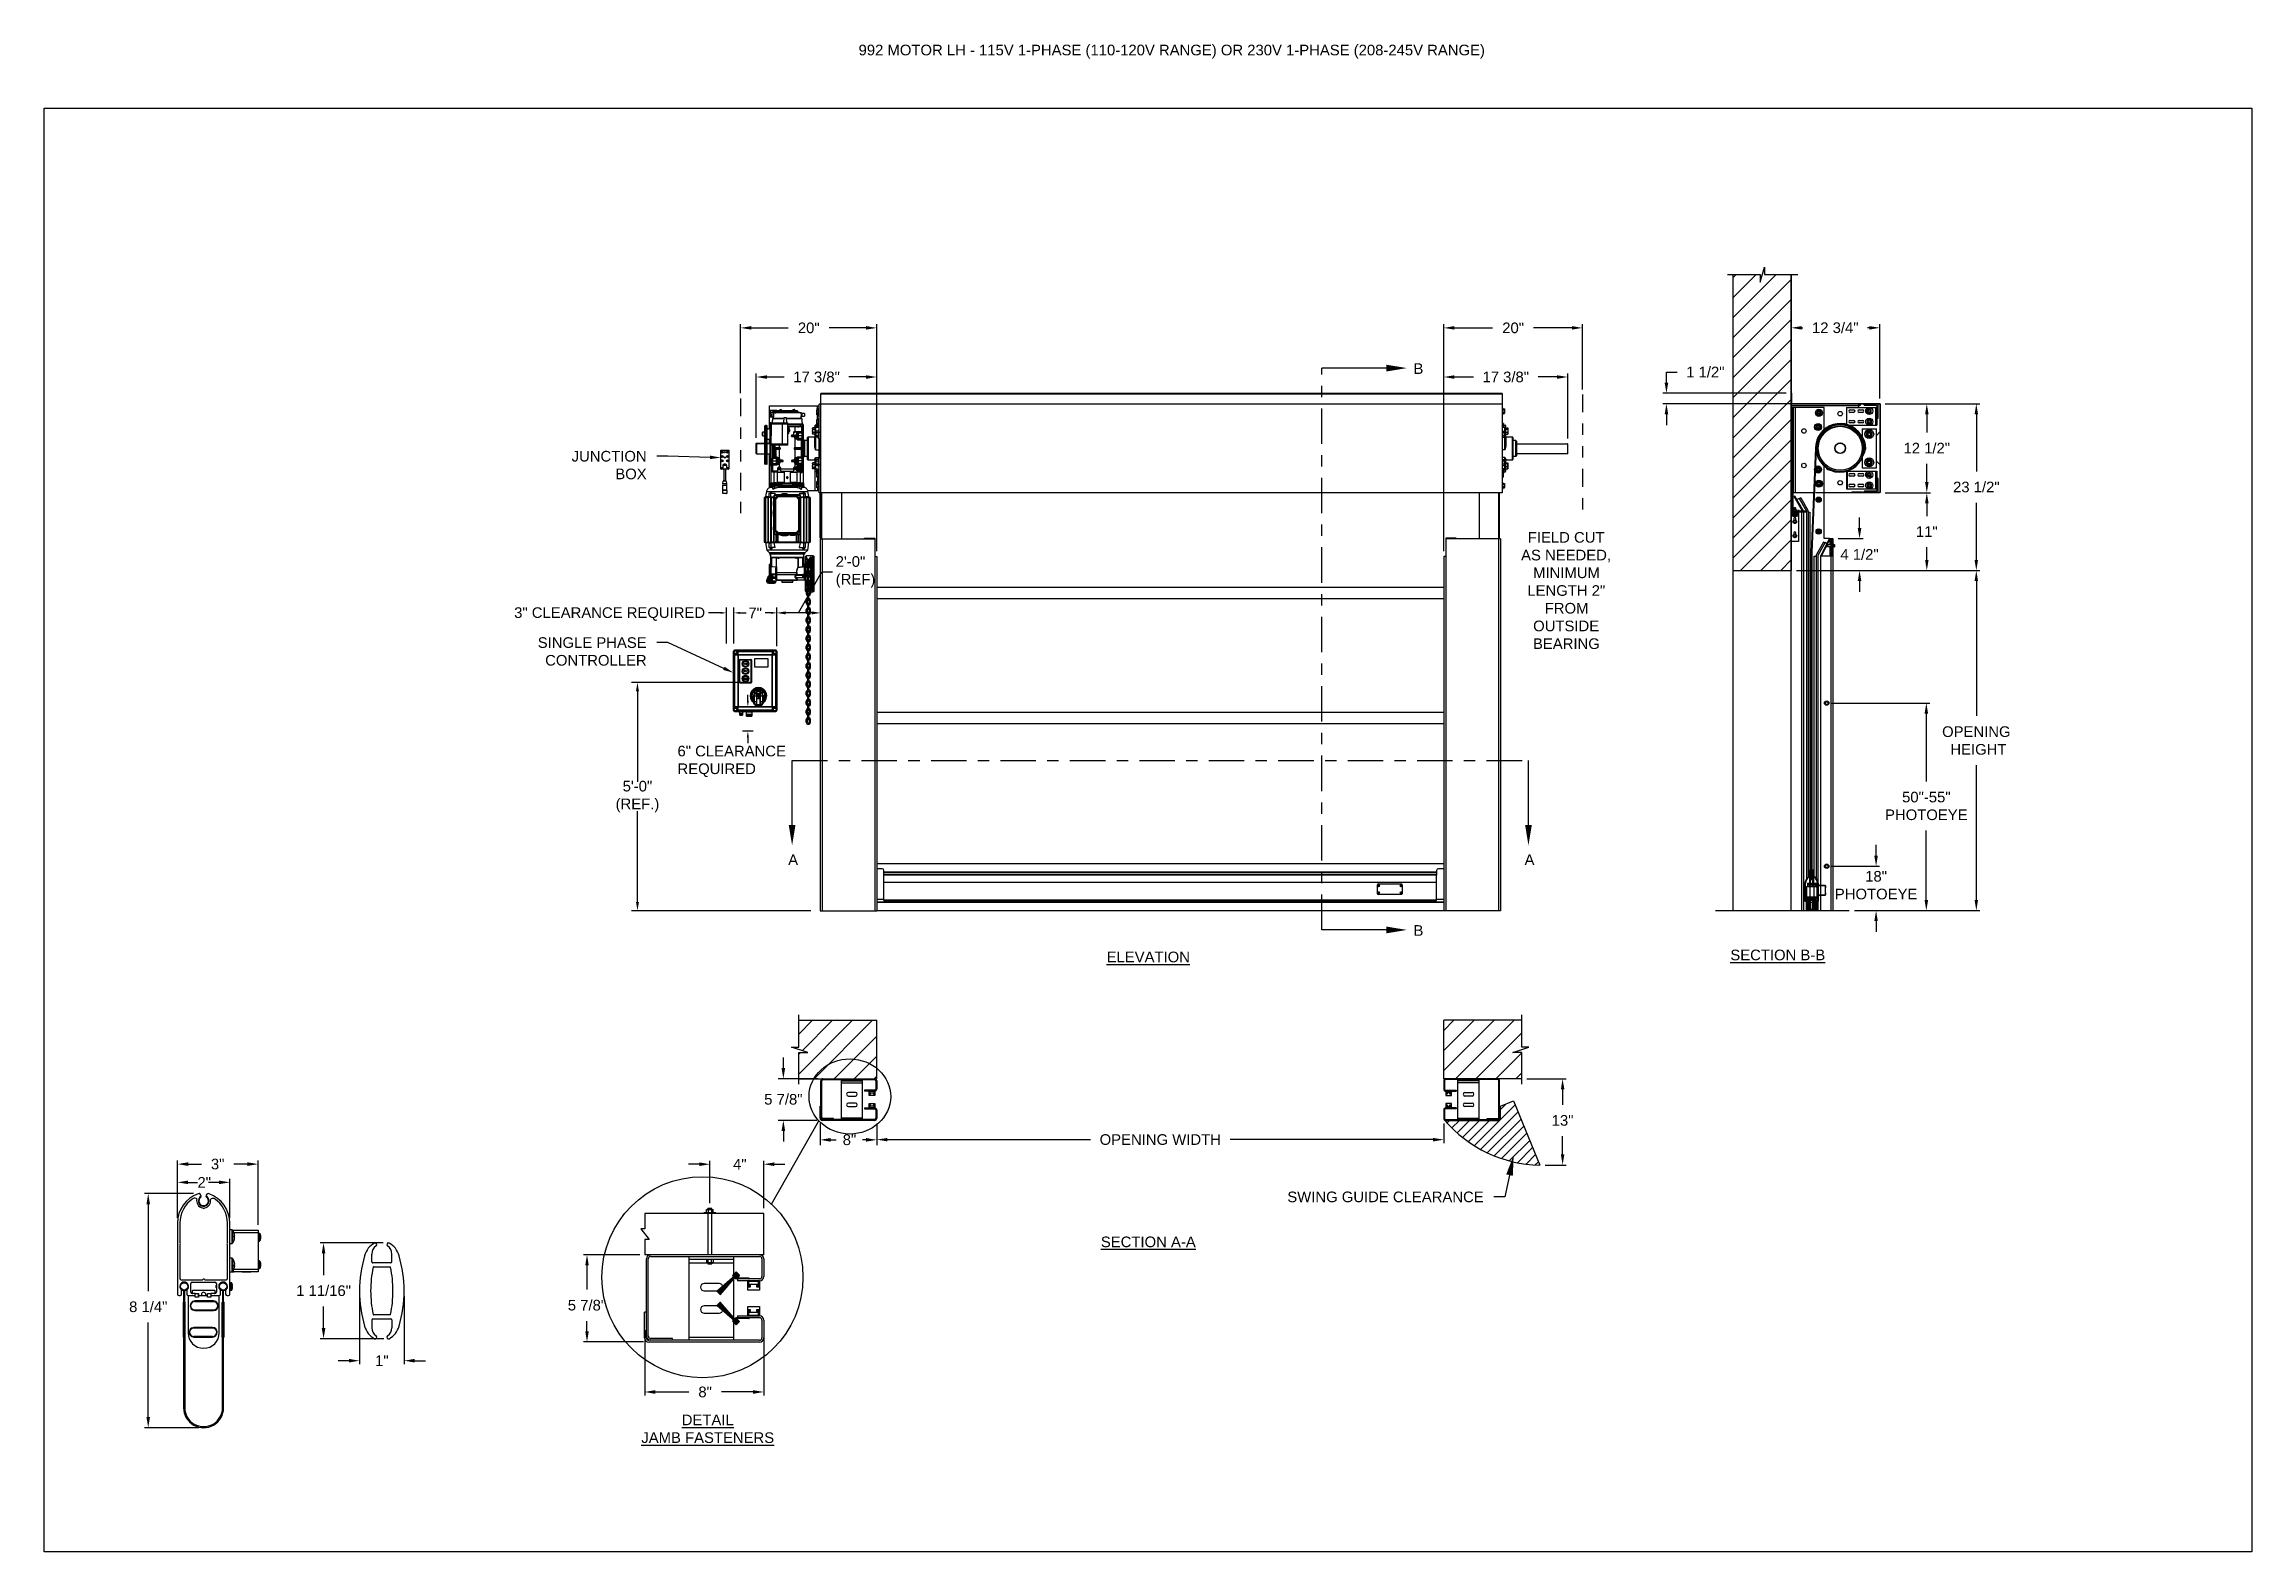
# Model space of a CAD drawing. Header units: inches. Extents: x 170 to 312, y 215 to 248.
# Drawn here: x 169.59 to 189.06, y 234.45 to 247.75 of the extents above; entities that cross this region are included whole.
import ezdxf
from ezdxf import colors
from ezdxf.entities.mleader import LeaderData, LeaderLine
from ezdxf.math import Vec2, Vec3

# ---------------------------------------------------------------- set-up
doc = ezdxf.new("R2010")
doc.units = ezdxf.units.IN
doc.header["$LTSCALE"] = 0.25
doc.header["$MEASUREMENT"] = 0
doc.linetypes.add('CENTER', pattern=[2, 1.25, -0.25, 0.25, -0.25])
doc.linetypes.add('PHANTOM2', pattern=[1.25, 0.625, -0.125, 0.125, -0.125, 0.125, -0.125])
for name, color, linetype in [('ANNOTATIONS', 1, 'Continuous'), ('DETAILS', 4, 'Continuous'), ('HIDDEN', 6, 'PHANTOM2'), ('MOTOR LH', 7, 'Continuous'), ('SECTION CUTS', 6, 'CENTER'), ('STANDARD MOTOR LH', 7, 'Continuous')]:
    doc.layers.add(name, color=color, linetype=linetype)
doc.styles.add('ARIAL', font='arial.ttf', dxfattribs={"height": 0.09375})
doc.styles.add('ROMANS', font='Romans', dxfattribs={"height": 0.09375})
doc.styles.get("Standard").update_dxf_attribs({"font": 'romans.shx'})
doc.dimstyles.get("Standard").update_dxf_attribs({"dimscale": 60, "dimtxt": 0.0833, "dimasz": 0.0833, "dimexe": 0.0833, "dimexo": 0.04, "dimgap": 0.09, "dimtad": 0, "dimtih": 1, "dimtoh": 1, "dimdec": 4, "dimzin": 1, "dimdsep": 46, "dimlunit": 4, "dimtxsty": 'Standard', "dimcen": 0.09, "dimclrt": 150, "dimadec": 4, "dimazin": 2, "dimtfac": 1, "dimtdec": 0, "dimtofl": 0, "dimtmove": 0, "dimatfit": 3, "dimfxl": 1, "dimtolj": 1, "dimtzin": 0, "dimlwd": -1, "dimlwe": -1, "dimarcsym": 1})
doc.dimstyles.new('STANDARD$0', dxfattribs={"dimtxt": 0.09375, "dimasz": 0.09375, "dimexe": 0.03125, "dimexo": 0.046875, "dimgap": 0.09, "dimtad": 0, "dimtih": 1, "dimtoh": 1, "dimdec": 4, "dimzin": 0, "dimdsep": 46, "dimtxsty": 'ARIAL', "dimcen": 0.09, "dimadec": 0, "dimazin": 0, "dimtfac": 1, "dimtdec": 4, "dimtofl": 0, "dimtmove": 0, "dimatfit": 1, "dimfxl": 1, "dimtolj": 1, "dimtzin": 0, "dimarcsym": 0})
pattern_1 = [(45, (-0.813, -11.93541), (-0.08838835, 0.08838835), [])]
pattern_2 = [(45, (183.14701, 234.21006), (-0.0883883, 0.0883883), []), (135, (183.14701, 234.21006), (-0.0883883, -0.0883883), [])]
pattern_3 = [(45, (183.14701, 226.17275), (-0.08838835, 0.08838835), []), (135, (183.14701, 226.17275), (-0.26516504, 0.08838835), [0.3125, -0.1875])]

msp = doc.modelspace()

# ---------------------------------------------------------------- texts
at = {"layer": 'ANNOTATIONS', "insert": (176.77122, 247.74099), "char_height": 0.09375, "width": 6.6097632, "attachment_point": 1, "line_spacing_factor": 0.86134, "style": 'ARIAL'}
msp.add_mtext('992 MOTOR LH - 115V 1-PHASE (110-120V RANGE) OR 230V 1-PHASE (208-245V RANGE)', dxfattribs=at)
at = {"layer": 'ANNOTATIONS', "char_height": 0.09375, "style": 'ARIAL'}
for s, insert, width, attachment_point in [('\\pi0.08461;FIELD CUT \\P\\pi0.02546;AS NEEDED, \\P\\pi0.13149;MINIMUM \\P\\pi0.08068;LENGTH 2" \\P\\pi0.23384;FROM \\P\\pi0.1319;OUTSIDE \\P\\pi0.13043;BEARING', (182.58867, 243.44234), 0.8325753, 1), ('{\\LELEVATION}', (179.3264, 239.7413), 3.0834986, 2), ('{\\LSECTION B-B}', (184.87783, 239.75886), 1.3823677, 2), ('{\\LSECTION A-A}', (179.3264, 237.22811), 1.3823677, 2), ('{\\LDETAIL\\PJAMB FASTENERS}', (175.44105, 235.65754), 1.3823677, 2)]:
    msp.add_mtext(s, dxfattribs=dict(at, insert=insert, width=width, attachment_point=attachment_point))
for s, insert, attachment_point in [('2\'-0"\\P(REF)', (176.56977, 243.09025), 4), ('3" CLEARANCE REQUIRED', (173.734, 242.71872), 4), ('7"', (175.91907, 242.72933), 6), ('6" CLEARANCE\\PREQUIRED', (175.17448, 241.41967), 4), ('5\'-0"\\P(REF.)', (174.82128, 241.10878), 5), ('\\A1;2"', (171.00068, 237.70592), 5)]:
    msp.add_mtext(s, dxfattribs=dict(at, insert=insert, attachment_point=attachment_point))
at = {"layer": 'SECTION CUTS', "style": 'ARIAL'}
for s, p in [('B', (181.66532, 244.83683)), ('A', (176.15065, 240.50508)), ('A', (182.64465, 240.50508)), ('B', (181.66532, 239.88096))]:
    msp.add_text(s, height=0.09375, dxfattribs=at).set_placement(p)

# ---------------------------------------------------------------- blocks, each defined once
blk = doc.blocks.new('*D14')
at = {"layer": 'ANNOTATIONS', "color": 0, "lineweight": -2, "transparency": 16777216}
for p, q in [((176.432, 238.224), (176.432, 238.034)), ((176.932, 238.224), (176.932, 238.034)), ((176.526, 238.081), (176.575, 238.081)), ((176.838, 238.081), (176.807, 238.081))]:
    blk.add_line(p, q, dxfattribs=at)
at = {"layer": 'ANNOTATIONS', "color": 0, "transparency": 16777216}
for points in [[(176.526, 238.097), (176.526, 238.065), (176.432, 238.081)], [(176.838, 238.097), (176.838, 238.065), (176.932, 238.081)]]:
    blk.add_solid(points, dxfattribs=at)
at = {"layer": 'defpoints', "color": 0, "transparency": 16777216}
for p in [(176.432, 238.271), (176.932, 238.271), (176.932, 238.081)]:
    blk.add_point(p, dxfattribs=at)
at = {"layer": 'ANNOTATIONS', "color": 0, "transparency": 16777216, "insert": (176.691, 238.081), "char_height": 0.0938, "attachment_point": 5, "style": 'ARIAL'}
blk.add_mtext('\\A1;8"', dxfattribs=at)
blk = doc.blocks.new('*D15')
at = {"layer": 'ANNOTATIONS', "color": 0, "lineweight": -2, "transparency": 16777216}
for p, q in [((185.745, 240.588), (185.745, 240.682)), ((185.356, 240.494), (185.776, 240.494)), ((185.554, 240.103), (185.776, 240.103)), ((185.745, 240.01), (185.745, 239.916))]:
    blk.add_line(p, q, dxfattribs=at)
at = {"layer": 'ANNOTATIONS', "color": 0, "transparency": 16777216}
for points in [[(185.729, 240.588), (185.76, 240.588), (185.745, 240.494)], [(185.729, 240.01), (185.76, 240.01), (185.745, 240.103)]]:
    blk.add_solid(points, dxfattribs=at)
at = {"layer": 'defpoints', "color": 0, "transparency": 16777216}
for p in [(185.309, 240.494), (185.745, 240.494), (185.507, 240.103)]:
    blk.add_point(p, dxfattribs=at)
at = {"layer": 'ANNOTATIONS', "color": 0, "transparency": 16777216, "insert": (185.745, 240.327), "char_height": 0.0938, "attachment_point": 5, "style": 'ARIAL'}
blk.add_mtext('\\A1;18"\\PPHOTOEYE', dxfattribs=at)
blk = doc.blocks.new('*D16')
at = {"layer": 'ANNOTATIONS', "color": 0, "lineweight": -2, "transparency": 16777216}
for p, q in [((185.356, 241.934), (186.219, 241.934)), ((186.188, 241.84), (186.188, 241.243)), ((186.188, 240.197), (186.188, 240.809)), ((185.554, 240.103), (186.219, 240.103))]:
    blk.add_line(p, q, dxfattribs=at)
at = {"layer": 'ANNOTATIONS', "color": 0, "transparency": 16777216}
for points in [[(186.172, 241.84), (186.204, 241.84), (186.188, 241.934)], [(186.172, 240.197), (186.204, 240.197), (186.188, 240.103)]]:
    blk.add_solid(points, dxfattribs=at)
at = {"layer": 'defpoints', "color": 0, "transparency": 16777216}
for p in [(185.309, 241.934), (186.188, 241.934), (185.507, 240.103)]:
    blk.add_point(p, dxfattribs=at)
at = {"layer": 'ANNOTATIONS', "color": 0, "transparency": 16777216, "insert": (186.188, 241.026), "char_height": 0.09375, "attachment_point": 5, "style": 'ARIAL'}
blk.add_mtext('\\A1;50"-55"\\PPHOTOEYE', dxfattribs=at)
blk = doc.blocks.new('*D17')
at = {"layer": 'ANNOTATIONS', "color": 0, "lineweight": -2, "transparency": 16777216}
for p, q in [((176.108, 238.714), (176.108, 238.807)), ((176.41, 238.62), (176.061, 238.62)), ((176.403, 238.253), (176.061, 238.253)), ((176.108, 238.159), (176.108, 238.066))]:
    blk.add_line(p, q, dxfattribs=at)
at = {"layer": 'ANNOTATIONS', "color": 0, "transparency": 16777216}
for points in [[(176.092, 238.714), (176.124, 238.714), (176.108, 238.62)], [(176.092, 238.159), (176.124, 238.159), (176.108, 238.253)]]:
    blk.add_solid(points, dxfattribs=at)
at = {"layer": 'defpoints', "color": 0, "transparency": 16777216}
for p in [(176.457, 238.62), (176.108, 238.253), (176.45, 238.253)]:
    blk.add_point(p, dxfattribs=at)
at = {"layer": 'ANNOTATIONS', "color": 0, "transparency": 16777216, "insert": (176.108, 238.438), "char_height": 0.0938, "attachment_point": 5, "style": 'ARIAL'}
blk.add_mtext('\\A1;5 7/8"', dxfattribs=at)
blk = doc.blocks.new('*D18')
at = {"layer": 'ANNOTATIONS', "color": 0, "lineweight": -2, "transparency": 16777216}
for p, q in [((185.825, 243.789), (186.224, 243.789)), ((186.192, 243.696), (186.192, 243.584)), ((186.192, 243.197), (186.192, 243.309)), ((185.044, 243.103), (186.224, 243.103))]:
    blk.add_line(p, q, dxfattribs=at)
at = {"layer": 'ANNOTATIONS', "color": 0, "transparency": 16777216}
for points in [[(186.177, 243.696), (186.208, 243.696), (186.192, 243.789)], [(186.177, 243.197), (186.208, 243.197), (186.192, 243.103)]]:
    blk.add_solid(points, dxfattribs=at)
at = {"layer": 'defpoints', "color": 0, "transparency": 16777216}
for p in [(185.778, 243.789), (186.192, 243.789), (184.997, 243.103)]:
    blk.add_point(p, dxfattribs=at)
at = {"layer": 'ANNOTATIONS', "color": 0, "transparency": 16777216, "insert": (186.192, 243.446), "char_height": 0.0938, "attachment_point": 5, "style": 'ARIAL'}
blk.add_mtext('\\A1;11"', dxfattribs=at)
blk = doc.blocks.new('*D21')
at = {"layer": 'ANNOTATIONS', "color": 0, "lineweight": -2, "transparency": 16777216}
for p, q in [((172.578, 237.172), (172.022, 237.172)), ((172.053, 237.079), (172.053, 236.888)), ((172.053, 236.421), (172.053, 236.611)), ((172.584, 236.327), (172.022, 236.327))]:
    blk.add_line(p, q, dxfattribs=at)
at = {"layer": 'ANNOTATIONS', "color": 0, "transparency": 16777216}
for points in [[(172.037, 237.079), (172.069, 237.079), (172.053, 237.172)], [(172.037, 236.421), (172.069, 236.421), (172.053, 236.327)]]:
    blk.add_solid(points, dxfattribs=at)
at = {"layer": 'defpoints', "color": 0, "transparency": 16777216}
for p in [(172.625, 237.172), (172.053, 236.327), (172.631, 236.327)]:
    blk.add_point(p, dxfattribs=at)
at = {"layer": 'ANNOTATIONS', "color": 0, "transparency": 16777216, "insert": (172.053, 236.75), "char_height": 0.09375, "attachment_point": 5, "style": 'ARIAL'}
blk.add_mtext('\\A1;1 11/16"', dxfattribs=at)
blk = doc.blocks.new('*D22')
at = {"layer": 'ANNOTATIONS', "color": 0, "lineweight": -2, "transparency": 16777216}
for p, q in [((172.37, 236.702), (172.37, 236.102)), ((172.764, 236.702), (172.764, 236.102)), ((172.276, 236.133), (172.182, 236.133)), ((172.857, 236.133), (172.951, 236.133))]:
    blk.add_line(p, q, dxfattribs=at)
at = {"layer": 'ANNOTATIONS', "color": 0, "transparency": 16777216}
for points in [[(172.276, 236.149), (172.276, 236.117), (172.37, 236.133)], [(172.857, 236.149), (172.857, 236.117), (172.764, 236.133)]]:
    blk.add_solid(points, dxfattribs=at)
at = {"layer": 'defpoints', "color": 0, "transparency": 16777216}
for p in [(172.37, 236.749), (172.764, 236.749), (172.764, 236.133)]:
    blk.add_point(p, dxfattribs=at)
at = {"layer": 'ANNOTATIONS', "color": 0, "transparency": 16777216, "insert": (172.567, 236.133), "char_height": 0.0938, "attachment_point": 5, "style": 'ARIAL'}
blk.add_mtext('\\A1;1"', dxfattribs=at)
blk = doc.blocks.new('*D19')
at = {"layer": 'ANNOTATIONS', "color": 0, "lineweight": -2, "transparency": 16777216}
for p, q in [((185.599, 243.478), (185.599, 243.572)), ((185.411, 243.385), (185.63, 243.385)), ((185.044, 243.103), (185.63, 243.103)), ((185.599, 243.01), (185.599, 242.916))]:
    blk.add_line(p, q, dxfattribs=at)
at = {"layer": 'ANNOTATIONS', "color": 0, "transparency": 16777216}
for points in [[(185.583, 243.478), (185.615, 243.478), (185.599, 243.385)], [(185.583, 243.01), (185.615, 243.01), (185.599, 243.103)]]:
    blk.add_solid(points, dxfattribs=at)
at = {"layer": 'defpoints', "color": 0, "transparency": 16777216}
for p in [(185.364, 243.385), (185.599, 243.385), (184.997, 243.103)]:
    blk.add_point(p, dxfattribs=at)
at = {"layer": 'ANNOTATIONS', "color": 0, "transparency": 16777216, "insert": (185.599, 243.244), "char_height": 0.0938, "attachment_point": 5, "style": 'ARIAL'}
blk.add_mtext('\\A1;4 1/2"', dxfattribs=at)
blk = doc.blocks.new('*D20')
at = {"layer": 'ANNOTATIONS', "color": 0, "lineweight": -2, "transparency": 16777216}
for p, q in [((183.896, 244.76), (183.896, 244.853)), ((183.896, 244.853), (183.99, 244.853)), ((184.952, 244.666), (183.865, 244.666)), ((185.731, 244.574), (183.865, 244.574)), ((183.896, 244.48), (183.896, 244.386))]:
    blk.add_line(p, q, dxfattribs=at)
at = {"layer": 'ANNOTATIONS', "color": 0, "transparency": 16777216}
for points in [[(183.88, 244.76), (183.912, 244.76), (183.896, 244.666)], [(183.88, 244.48), (183.912, 244.48), (183.896, 244.574)]]:
    blk.add_solid(points, dxfattribs=at)
at = {"layer": 'defpoints', "color": 0, "transparency": 16777216}
for p in [(183.896, 244.574), (184.999, 244.666), (185.778, 244.574)]:
    blk.add_point(p, dxfattribs=at)
at = {"layer": 'ANNOTATIONS', "color": 0, "transparency": 16777216, "insert": (184.239, 244.853), "char_height": 0.0938, "attachment_point": 5, "style": 'ARIAL'}
blk.add_mtext('\\A1;1 1/2"', dxfattribs=at)
blk = doc.blocks.new('*D23')
at = {"layer": 'ANNOTATIONS', "color": 0, "lineweight": -2, "transparency": 16777216}
for p, q in [((175.731, 244.667), (175.731, 245.275)), ((175.825, 245.243), (176.15, 245.243)), ((176.838, 245.243), (176.513, 245.243)), ((176.932, 243.274), (176.932, 245.275))]:
    blk.add_line(p, q, dxfattribs=at)
at = {"layer": 'ANNOTATIONS', "color": 0, "transparency": 16777216}
for points in [[(175.825, 245.259), (175.825, 245.228), (175.731, 245.243)], [(176.838, 245.259), (176.838, 245.228), (176.932, 245.243)]]:
    blk.add_solid(points, dxfattribs=at)
at = {"layer": 'defpoints', "color": 0, "transparency": 16777216}
for p in [(175.731, 245.243), (175.731, 244.62), (176.932, 243.227)]:
    blk.add_point(p, dxfattribs=at)
at = {"layer": 'ANNOTATIONS', "color": 0, "transparency": 16777216, "insert": (176.332, 245.243), "char_height": 0.0938, "attachment_point": 5, "style": 'ARIAL'}
blk.add_mtext('\\A1;20"', dxfattribs=at)
blk = doc.blocks.new('*D24')
at = {"layer": 'ANNOTATIONS', "color": 0, "lineweight": -2, "transparency": 16777216}
for p, q in [((175.869, 244.272), (175.869, 244.841)), ((175.963, 244.81), (176.116, 244.81)), ((176.838, 244.81), (176.686, 244.81)), ((176.932, 243.274), (176.932, 244.841))]:
    blk.add_line(p, q, dxfattribs=at)
at = {"layer": 'ANNOTATIONS', "color": 0, "transparency": 16777216}
for points in [[(175.963, 244.825), (175.963, 244.794), (175.869, 244.81)], [(176.838, 244.825), (176.838, 244.794), (176.932, 244.81)]]:
    blk.add_solid(points, dxfattribs=at)
at = {"layer": 'defpoints', "color": 0, "transparency": 16777216}
for p in [(176.932, 244.81), (175.869, 244.225), (176.932, 243.227)]:
    blk.add_point(p, dxfattribs=at)
at = {"layer": 'ANNOTATIONS', "color": 0, "transparency": 16777216, "insert": (176.401, 244.81), "char_height": 0.09375, "attachment_point": 5, "style": 'ARIAL'}
blk.add_mtext('\\A1;17 3/8"', dxfattribs=at)
blk = doc.blocks.new('*D25')
at = {"layer": 'ANNOTATIONS', "color": 0, "lineweight": -2, "transparency": 16777216}
for p, q in [((181.932, 243.274), (181.932, 244.841)), ((182.026, 244.81), (182.194, 244.81)), ((182.932, 244.81), (182.764, 244.81)), ((183.026, 244.267), (183.026, 244.841))]:
    blk.add_line(p, q, dxfattribs=at)
at = {"layer": 'ANNOTATIONS', "color": 0, "transparency": 16777216}
for points in [[(182.026, 244.825), (182.026, 244.794), (181.932, 244.81)], [(182.932, 244.825), (182.932, 244.794), (183.026, 244.81)]]:
    blk.add_solid(points, dxfattribs=at)
at = {"layer": 'defpoints', "color": 0, "transparency": 16777216}
for p in [(181.932, 244.81), (183.026, 244.22), (181.932, 243.227)]:
    blk.add_point(p, dxfattribs=at)
at = {"layer": 'ANNOTATIONS', "color": 0, "transparency": 16777216, "insert": (182.479, 244.81), "char_height": 0.09375, "attachment_point": 5, "style": 'ARIAL'}
blk.add_mtext('\\A1;17 3/8"', dxfattribs=at)
blk = doc.blocks.new('*D26')
at = {"layer": 'ANNOTATIONS', "color": 0, "lineweight": -2, "transparency": 16777216}
for p, q in [((170.907, 237.607), (170.475, 237.607)), ((170.507, 237.513), (170.507, 236.747)), ((170.507, 235.635), (170.507, 236.47)), ((170.949, 235.542), (170.475, 235.542))]:
    blk.add_line(p, q, dxfattribs=at)
at = {"layer": 'ANNOTATIONS', "color": 0, "transparency": 16777216}
for points in [[(170.491, 237.513), (170.522, 237.513), (170.507, 237.607)], [(170.491, 235.635), (170.522, 235.635), (170.507, 235.542)]]:
    blk.add_solid(points, dxfattribs=at)
at = {"layer": 'defpoints', "color": 0, "transparency": 16777216}
for p in [(170.954, 237.607), (170.507, 235.542), (170.995, 235.542)]:
    blk.add_point(p, dxfattribs=at)
at = {"layer": 'ANNOTATIONS', "color": 0, "transparency": 16777216, "insert": (170.507, 236.608), "char_height": 0.0938, "attachment_point": 5, "style": 'ARIAL'}
blk.add_mtext('\\A1;8 1/4"', dxfattribs=at)
blk = doc.blocks.new('*D27')
at = {"layer": 'ANNOTATIONS', "color": 0, "lineweight": -2, "transparency": 16777216}
for p, q in [((170.765, 237.394), (170.765, 237.898)), ((170.859, 237.867), (170.976, 237.867)), ((171.382, 237.867), (171.263, 237.867)), ((171.476, 237.332), (171.476, 237.898))]:
    blk.add_line(p, q, dxfattribs=at)
at = {"layer": 'ANNOTATIONS', "color": 0, "transparency": 16777216}
for points in [[(170.859, 237.883), (170.859, 237.851), (170.765, 237.867)], [(171.382, 237.883), (171.382, 237.851), (171.476, 237.867)]]:
    blk.add_solid(points, dxfattribs=at)
at = {"layer": 'defpoints', "color": 0, "transparency": 16777216}
for p in [(170.765, 237.867), (170.765, 237.347), (171.476, 237.285)]:
    blk.add_point(p, dxfattribs=at)
at = {"layer": 'ANNOTATIONS', "color": 0, "transparency": 16777216, "insert": (171.119, 237.867), "char_height": 0.0938, "attachment_point": 5, "style": 'ARIAL'}
blk.add_mtext('\\A1;3"', dxfattribs=at)
blk = doc.blocks.new('*D28')
at = {"layer": 'ANNOTATIONS', "color": 0, "lineweight": -2, "transparency": 16777216}
for p, q in [((174.841, 237.068), (174.345, 237.068)), ((174.376, 236.974), (174.376, 236.76)), ((174.376, 236.392), (174.376, 236.483)), ((174.875, 236.298), (174.345, 236.298))]:
    blk.add_line(p, q, dxfattribs=at)
at = {"layer": 'ANNOTATIONS', "color": 0, "transparency": 16777216}
for points in [[(174.361, 236.974), (174.392, 236.974), (174.376, 237.068)], [(174.361, 236.392), (174.392, 236.392), (174.376, 236.298)]]:
    blk.add_solid(points, dxfattribs=at)
at = {"layer": 'defpoints', "color": 0, "transparency": 16777216}
for p in [(174.887, 237.068), (174.376, 236.298), (174.922, 236.298)]:
    blk.add_point(p, dxfattribs=at)
at = {"layer": 'ANNOTATIONS', "color": 0, "transparency": 16777216, "insert": (174.376, 236.622), "char_height": 0.0938, "attachment_point": 5, "style": 'ARIAL'}
blk.add_mtext('\\A1;5 7/8"', dxfattribs=at)
blk = doc.blocks.new('*D29')
at = {"layer": 'ANNOTATIONS', "color": 0, "lineweight": -2, "transparency": 16777216}
for p, q in [((174.885, 236.401), (174.885, 235.826)), ((175.935, 236.353), (175.935, 235.826)), ((174.978, 235.857), (175.274, 235.857)), ((175.841, 235.857), (175.562, 235.857))]:
    blk.add_line(p, q, dxfattribs=at)
at = {"layer": 'ANNOTATIONS', "color": 0, "transparency": 16777216}
for points in [[(174.978, 235.873), (174.978, 235.841), (174.885, 235.857)], [(175.841, 235.873), (175.841, 235.841), (175.935, 235.857)]]:
    blk.add_solid(points, dxfattribs=at)
at = {"layer": 'defpoints', "color": 0, "transparency": 16777216}
for p in [(174.885, 236.448), (175.935, 236.4), (174.885, 235.857)]:
    blk.add_point(p, dxfattribs=at)
at = {"layer": 'ANNOTATIONS', "color": 0, "transparency": 16777216, "insert": (175.418, 235.857), "char_height": 0.0938, "attachment_point": 5, "style": 'ARIAL'}
blk.add_mtext('\\A1;8"', dxfattribs=at)
blk = doc.blocks.new('*D30')
at = {"layer": 'ANNOTATIONS', "color": 0, "lineweight": -2, "transparency": 16777216}
for p, q in [((175.366, 237.866), (175.272, 237.866)), ((175.459, 237.523), (175.459, 237.897)), ((175.935, 237.479), (175.935, 237.897)), ((176.028, 237.866), (176.122, 237.866))]:
    blk.add_line(p, q, dxfattribs=at)
at = {"layer": 'ANNOTATIONS', "color": 0, "transparency": 16777216}
for points in [[(175.366, 237.882), (175.366, 237.85), (175.459, 237.866)], [(176.028, 237.882), (176.028, 237.85), (175.935, 237.866)]]:
    blk.add_solid(points, dxfattribs=at)
at = {"layer": 'defpoints', "color": 0, "transparency": 16777216}
for p in [(175.935, 237.866), (175.459, 237.476), (175.935, 237.432)]:
    blk.add_point(p, dxfattribs=at)
at = {"layer": 'ANNOTATIONS', "color": 0, "transparency": 16777216, "insert": (175.724, 237.866), "char_height": 0.0938, "attachment_point": 5, "style": 'ARIAL'}
blk.add_mtext('\\A1;4"', dxfattribs=at)
blk = doc.blocks.new('*D31')
at = {"layer": 'ANNOTATIONS', "color": 0, "lineweight": -2, "transparency": 16777216}
for p, q in [((184.996, 244.711), (184.996, 245.275)), ((185.089, 245.244), (185.099, 245.244)), ((185.685, 245.244), (185.67, 245.244)), ((185.778, 244.619), (185.778, 245.275))]:
    blk.add_line(p, q, dxfattribs=at)
at = {"layer": 'ANNOTATIONS', "color": 0, "transparency": 16777216}
for points in [[(185.089, 245.259), (185.089, 245.228), (184.996, 245.244)], [(185.685, 245.259), (185.685, 245.228), (185.778, 245.244)]]:
    blk.add_solid(points, dxfattribs=at)
at = {"layer": 'defpoints', "color": 0, "transparency": 16777216}
for p in [(185.778, 245.244), (184.996, 244.664), (185.778, 244.572)]:
    blk.add_point(p, dxfattribs=at)
at = {"layer": 'ANNOTATIONS', "color": 0, "transparency": 16777216, "insert": (185.385, 245.244), "char_height": 0.09375, "attachment_point": 5, "style": 'ARIAL'}
blk.add_mtext('\\A1;12 3/4"', dxfattribs=at)
blk = doc.blocks.new('*D32')
at = {"layer": 'ANNOTATIONS', "color": 0, "lineweight": -2, "transparency": 16777216}
for p, q in [((185.825, 244.574), (186.224, 244.574)), ((186.192, 244.48), (186.192, 244.32)), ((186.192, 243.883), (186.192, 244.043)), ((185.825, 243.789), (186.224, 243.789))]:
    blk.add_line(p, q, dxfattribs=at)
at = {"layer": 'ANNOTATIONS', "color": 0, "transparency": 16777216}
for points in [[(186.177, 244.48), (186.208, 244.48), (186.192, 244.574)], [(186.177, 243.883), (186.208, 243.883), (186.192, 243.789)]]:
    blk.add_solid(points, dxfattribs=at)
at = {"layer": 'defpoints', "color": 0, "transparency": 16777216}
for p in [(185.778, 244.574), (185.778, 243.789), (186.192, 243.789)]:
    blk.add_point(p, dxfattribs=at)
at = {"layer": 'ANNOTATIONS', "color": 0, "transparency": 16777216, "insert": (186.192, 244.182), "char_height": 0.09375, "attachment_point": 5, "style": 'ARIAL'}
blk.add_mtext('\\A1;12 1/2"', dxfattribs=at)
blk = doc.blocks.new('*D33')
at = {"layer": 'ANNOTATIONS', "color": 0, "lineweight": -2, "transparency": 16777216}
for p, q in [((185.827, 244.574), (186.224, 244.574)), ((186.192, 244.48), (186.192, 244.32)), ((186.192, 243.883), (186.192, 244.043)), ((185.825, 243.789), (186.224, 243.789))]:
    blk.add_line(p, q, dxfattribs=at)
at = {"layer": 'ANNOTATIONS', "color": 0, "transparency": 16777216}
for points in [[(186.177, 244.48), (186.208, 244.48), (186.192, 244.574)], [(186.177, 243.883), (186.208, 243.883), (186.192, 243.789)]]:
    blk.add_solid(points, dxfattribs=at)
at = {"layer": 'defpoints', "color": 0, "transparency": 16777216}
for p in [(185.78, 244.574), (185.778, 243.789), (186.192, 243.789)]:
    blk.add_point(p, dxfattribs=at)
at = {"layer": 'ANNOTATIONS', "color": 0, "transparency": 16777216, "insert": (186.192, 244.182), "char_height": 0.09375, "attachment_point": 5, "style": 'ARIAL'}
blk.add_mtext('\\A1;12 1/2"', dxfattribs=at)
blk = doc.blocks.new('*D34')
at = {"layer": 'ANNOTATIONS', "color": 0, "lineweight": -2, "transparency": 16777216}
for p, q in [((185.825, 243.789), (186.224, 243.789)), ((186.192, 243.696), (186.192, 243.583)), ((186.192, 243.197), (186.192, 243.31)), ((185.044, 243.103), (186.224, 243.103))]:
    blk.add_line(p, q, dxfattribs=at)
at = {"layer": 'ANNOTATIONS', "color": 0, "transparency": 16777216}
for points in [[(186.177, 243.696), (186.208, 243.696), (186.192, 243.789)], [(186.177, 243.197), (186.208, 243.197), (186.192, 243.103)]]:
    blk.add_solid(points, dxfattribs=at)
at = {"layer": 'defpoints', "color": 0, "transparency": 16777216}
for p in [(185.778, 243.789), (186.192, 243.789), (184.997, 243.103)]:
    blk.add_point(p, dxfattribs=at)
at = {"layer": 'ANNOTATIONS', "color": 0, "transparency": 16777216, "insert": (186.192, 243.446), "char_height": 0.0938, "attachment_point": 5, "style": 'ARIAL'}
blk.add_mtext('\\A1;  ', dxfattribs=at)
blk = doc.blocks.new('*D35')
at = {"layer": 'ANNOTATIONS', "color": 0, "lineweight": -2, "transparency": 16777216}
for p, q in [((185.825, 244.574), (186.66, 244.574)), ((186.629, 244.48), (186.629, 243.977)), ((186.629, 243.197), (186.629, 243.7)), ((185.044, 243.103), (186.66, 243.103))]:
    blk.add_line(p, q, dxfattribs=at)
at = {"layer": 'ANNOTATIONS', "color": 0, "transparency": 16777216}
for points in [[(186.613, 244.48), (186.644, 244.48), (186.629, 244.574)], [(186.613, 243.197), (186.644, 243.197), (186.629, 243.103)]]:
    blk.add_solid(points, dxfattribs=at)
at = {"layer": 'defpoints', "color": 0, "transparency": 16777216}
for p in [(185.778, 244.574), (186.629, 244.574), (184.997, 243.103)]:
    blk.add_point(p, dxfattribs=at)
at = {"layer": 'ANNOTATIONS', "color": 0, "transparency": 16777216, "insert": (186.629, 243.839), "char_height": 0.09375, "attachment_point": 5, "style": 'ARIAL'}
blk.add_mtext('\\A1;23 1/2"', dxfattribs=at)
blk = doc.blocks.new('*D36')
at = {"layer": 'ANNOTATIONS', "color": 0, "lineweight": -2, "transparency": 16777216}
for p, q in [((181.932, 243.274), (181.932, 245.275)), ((182.026, 245.243), (182.363, 245.243)), ((183.062, 245.243), (182.725, 245.243)), ((183.155, 244.7), (183.155, 245.275))]:
    blk.add_line(p, q, dxfattribs=at)
at = {"layer": 'ANNOTATIONS', "color": 0, "transparency": 16777216}
for points in [[(182.026, 245.259), (182.026, 245.228), (181.932, 245.243)], [(183.062, 245.259), (183.062, 245.228), (183.155, 245.243)]]:
    blk.add_solid(points, dxfattribs=at)
at = {"layer": 'defpoints', "color": 0, "transparency": 16777216}
for p in [(183.155, 245.243), (183.155, 244.653), (181.932, 243.227)]:
    blk.add_point(p, dxfattribs=at)
at = {"layer": 'ANNOTATIONS', "color": 0, "transparency": 16777216, "insert": (182.544, 245.243), "char_height": 0.0938, "attachment_point": 5, "style": 'ARIAL'}
blk.add_mtext('\\A1;20"', dxfattribs=at)
blk = doc.blocks.new('*D37')
at = {"layer": 'ANNOTATIONS', "color": 0, "linetype": 'ByBlock', "lineweight": -2, "transparency": 16777216}
for p, q in [((182.666, 238.62), (183.012, 238.62)), ((182.98, 238.526), (182.98, 238.39)), ((182.98, 237.952), (182.98, 238.114)), ((182.825, 237.859), (183.012, 237.859))]:
    blk.add_line(p, q, dxfattribs=at)
at = {"layer": 'ANNOTATIONS', "color": 0, "transparency": 16777216}
for points in [[(182.965, 238.526), (182.996, 238.526), (182.98, 238.62)], [(182.965, 237.952), (182.996, 237.952), (182.98, 237.859)]]:
    blk.add_solid(points, dxfattribs=at)
at = {"layer": 'defpoints', "color": 0, "transparency": 16777216}
for p in [(182.619, 238.62), (182.98, 238.62), (182.778, 237.859)]:
    blk.add_point(p, dxfattribs=at)
at = {"layer": 'ANNOTATIONS', "color": 0, "transparency": 16777216, "insert": (182.98, 238.252), "char_height": 0.0938, "attachment_point": 5, "style": 'ARIAL'}
blk.add_mtext('\\A1;13"', dxfattribs=at)
blk = doc.blocks.new('*D38')
at = {"layer": 'ANNOTATIONS', "color": 0, "lineweight": -2, "transparency": 16777216}
for p, q in [((176.932, 238.224), (176.932, 238.051)), ((181.932, 238.224), (181.932, 238.051)), ((177.026, 238.083), (178.816, 238.083)), ((181.838, 238.083), (180.048, 238.083))]:
    blk.add_line(p, q, dxfattribs=at)
at = {"layer": 'ANNOTATIONS', "color": 0, "transparency": 16777216}
for points in [[(177.026, 238.098), (177.026, 238.067), (176.932, 238.083)], [(181.838, 238.098), (181.838, 238.067), (181.932, 238.083)]]:
    blk.add_solid(points, dxfattribs=at)
at = {"layer": 'defpoints', "color": 0, "transparency": 16777216}
for p in [(176.932, 238.271), (181.932, 238.271), (181.932, 238.083)]:
    blk.add_point(p, dxfattribs=at)
at = {"layer": 'ANNOTATIONS', "color": 0, "transparency": 16777216, "insert": (179.432, 238.083), "char_height": 0.09375, "attachment_point": 5, "style": 'ARIAL'}
blk.add_mtext('\\A1;OPENING WIDTH', dxfattribs=at)
blk = doc.blocks.new('*D39')
at = {"layer": 'ANNOTATIONS', "color": 0, "lineweight": -2, "transparency": 16777216}
for p, q in [((185.044, 243.103), (186.66, 243.103)), ((186.629, 243.01), (186.629, 241.821)), ((186.629, 240.197), (186.629, 241.386)), ((185.554, 240.103), (186.66, 240.103))]:
    blk.add_line(p, q, dxfattribs=at)
at = {"layer": 'ANNOTATIONS', "color": 0, "transparency": 16777216}
for points in [[(186.613, 243.01), (186.644, 243.01), (186.629, 243.103)], [(186.613, 240.197), (186.644, 240.197), (186.629, 240.103)]]:
    blk.add_solid(points, dxfattribs=at)
at = {"layer": 'defpoints', "color": 0, "transparency": 16777216}
for p in [(184.997, 243.103), (186.629, 243.103), (185.507, 240.103)]:
    blk.add_point(p, dxfattribs=at)
at = {"layer": 'ANNOTATIONS', "color": 0, "transparency": 16777216, "insert": (186.629, 241.603), "char_height": 0.09375, "attachment_point": 5, "style": 'ARIAL'}
blk.add_mtext('\\A1;OPENING\\P HEIGHT', dxfattribs=at)

# ---------------------------------------------------------------- dimensions: what is measured, and where the dimension line sits
at = {"layer": 'ANNOTATIONS'}
for base, p1, p2, text, picture, middle in [((185.77833, 245.24387), (184.99561, 244.66435), (185.77833, 244.57217), '12 3/4"', '*D31', (185.38457, 245.24387)), ((175.73123, 245.24332), (176.93192, 243.22683), (175.73123, 244.62008), '20"', '*D23', (176.33157, 245.24332)), ((176.93192, 244.80961), (175.86942, 244.22482), (176.93192, 243.22683), '17 3/8"', '*D24', (176.40067, 244.80961)), ((181.93192, 244.80961), (183.02553, 244.21985), (181.93192, 243.22683), '17 3/8"', '*D25', (182.47873, 244.80961)), ((170.76491, 237.86689), (171.47591, 237.28505), (170.76491, 237.34736), '3"', '*D27', (171.1194, 237.86689)), ((175.93461, 237.86598), (175.45949, 237.47639), (175.93461, 237.43196), '4"', '*D30', (175.72407, 237.86598)), ((172.76365, 236.13291), (172.36994, 236.74901), (172.76365, 236.74901), '1"', '*D22', (172.5668, 236.13291)), ((174.88461, 235.85695), (175.93461, 236.40002), (174.88461, 236.44789), '8"', '*D29', (175.41813, 235.85695))]:
    dim = msp.add_linear_dim(base=base, p1=p1, p2=p2, text=text, dimstyle='STANDARD$0', dxfattribs=at)
    dim.commit()
    dim.dimension.update_dxf_attribs({"geometry": picture, "text_midpoint": middle, "dimtype": 160})
for base, p1, p2, angle, text, picture, middle in [((183.15529, 245.24332), (181.93192, 243.22683), (183.15529, 244.6531), 180, '20"', '*D36', (182.5436, 245.24332)), ((183.89607, 244.57365), (184.99868, 244.66592), (185.77833, 244.57365), 90, '1 1/2"', '*D20', (184.23851, 244.85342)), ((186.62857, 244.57365), (184.99708, 243.10342), (185.77833, 244.57365), 90, '23 1/2"', '*D35', (186.62857, 243.83854)), ((186.19249, 243.78945), (185.77833, 244.57365), (185.77833, 243.78945), 90, '12 1/2"', '*D32', (186.19249, 244.18155)), ((186.19249, 243.78945), (185.77981, 244.57365), (185.77833, 243.78945), 90, '12 1/2"', '*D33', (186.19249, 244.18155)), ((185.59909, 243.38467), (184.99708, 243.10342), (185.3639, 243.38467), 90, '4 1/2"', '*D19', (185.59909, 243.24405)), ((186.18795, 241.9339), (185.50734, 240.10342), (185.30921, 241.9339), 90, '50"-55"\\PPHOTOEYE', '*D16', (186.18795, 241.02597)), ((185.74456, 240.49441), (185.50734, 240.10342), (185.30921, 240.49441), 90, '18"\\PPHOTOEYE', '*D15', (185.74456, 240.32702)), ((170.50671, 235.5416), (170.95436, 237.607), (170.99541, 235.5416), 90, '8 1/4"', '*D26', (170.50671, 236.60836)), ((172.05303, 236.32697), (172.62506, 237.17229), (172.63082, 236.32697), 90, '1 11/16"', '*D21', (172.05303, 236.74963)), ((174.37649, 236.29787), (174.8874, 237.06818), (174.92215, 236.29787), 90, '5 7/8"', '*D28', (174.37649, 236.62194))]:
    dim = msp.add_linear_dim(base=base, p1=p1, p2=p2, angle=angle, text=text, dimstyle='STANDARD$0', dxfattribs=at)
    dim.commit()
    dim.dimension.update_dxf_attribs({"geometry": picture, "text_midpoint": middle, "dimtype": 160})
for base, p1, p2, text, picture, middle in [((186.19249, 243.78945), (184.99708, 243.10342), (185.77833, 243.78945), '11"', '*D18', (186.19249, 243.44644)), ((186.19249, 243.78945), (184.99708, 243.10342), (185.77833, 243.78945), '  ', '*D34', (186.19249, 243.44644)), ((186.62857, 243.10342), (185.50734, 240.10342), (184.99708, 243.10342), 'OPENING\\P HEIGHT', '*D39', (186.62857, 241.60342))]:
    dim = msp.add_linear_dim(base=base, p1=p1, p2=p2, angle=90, text=text, dimstyle='STANDARD$0', dxfattribs=at)
    dim.commit()
    dim.dimension.update_dxf_attribs({"geometry": picture, "text_midpoint": middle})
for base, p1, p2, text, override, picture, middle in [((176.1081, 238.25308), (176.45723, 238.61989), (176.44979, 238.25308), '5 7/8"', {"dimexe": 0.046875, "dimgap": 0.0625, "dimlunit": 4, "dimcen": 0.089844, "dimfxl": 0.18, "dimfrac": 2}, '*D17', (176.1081, 238.43825)), ((182.98026, 238.61989), (182.77823, 237.85853), (182.61942, 238.61989), '13"', {"dimarcsym": 1}, '*D37', (182.98026, 238.25186))]:
    dim = msp.add_linear_dim(base=base, p1=p1, p2=p2, angle=90, text=text, dimstyle='STANDARD$0', override=override, dxfattribs=at)
    dim.commit()
    dim.dimension.update_dxf_attribs({"geometry": picture, "text_midpoint": middle, "dimtype": 160})
dim = msp.add_linear_dim(base=(176.93192, 238.08102), p1=(176.43192, 238.27095), p2=(176.93192, 238.27095), text='8"', dimstyle='STANDARD$0', override={"dimexe": 0.046875, "dimgap": 0.0625, "dimlunit": 4, "dimcen": 0.089844, "dimfxl": 0.18, "dimfrac": 2}, dxfattribs=at)
dim.commit()
dim.dimension.update_dxf_attribs({"geometry": '*D14', "text_midpoint": (176.69098, 238.08102), "dimtype": 160})
dim = msp.add_linear_dim(base=(181.93192, 238.08267), p1=(176.93192, 238.27095), p2=(181.93192, 238.27095), text='OPENING WIDTH', dimstyle='STANDARD$0', dxfattribs=at)
dim.commit()
dim.dimension.update_dxf_attribs({"geometry": '*D38', "text_midpoint": (179.43192, 238.08267)})

# ---------------------------------------------------------------- hatches: boundary and pattern name
at = {"layer": 'STANDARD MOTOR LH'}
h = msp.add_hatch(dxfattribs=at)
h.set_pattern_fill('ANSI31', color=256, style=0)
h.set_pattern_definition([(45, (-0.30635, -11.93381), (-0.08838835, 0.08838835), [])])
edge = h.paths.add_edge_path()
edge.add_line((184.48146, 245.71433), (184.48146, 243.10342))
edge.add_line((184.48146, 243.10342), (184.99708, 243.10342))
edge.add_line((184.99708, 245.71433), (184.99708, 243.10342))
edge = h.paths.add_edge_path()
edge.add_line((184.43507, 245.71433), (184.72217, 245.71433))
edge.add_line((184.72217, 245.71433), (184.72217, 245.64563))
edge.add_line((184.72217, 245.64563), (184.76059, 245.77899))
edge.add_line((184.76059, 245.77899), (184.76059, 245.71433))
edge.add_line((184.76059, 245.71433), (185.05578, 245.71433))
h = msp.add_hatch(dxfattribs=at)
h.set_pattern_fill('ANSI38', color=256, style=0)
h.set_pattern_definition(pattern_3)
edge = h.paths.add_edge_path(flags=0)
edge.add_arc((185.41462, 244.17604), 0.21875, -10.271227, 1.558493, ccw=False)
edge.add_arc((185.63178, 244.13669), 0.00195, 169.73019, 290.166508)
edge.add_arc((185.63044, 244.14035), 0.00586, 290.167861, 350.611169)
edge.add_arc((185.41462, 244.17604), 0.22461, 350.611169, 353.06275)
edge.add_line((185.63758, 244.14891), (185.63704, 244.1496))
edge.add_line((185.63704, 244.1496), (185.63773, 244.15015))
edge.add_arc((185.41462, 244.17604), 0.22461, 353.380925, 355.94315)
edge.add_arc((185.64256, 244.15987), 0.00391, 144.585383, 175.94315, ccw=False)
edge.add_line((185.63938, 244.16214), (185.64631, 244.17189))
edge.add_arc((185.64313, 244.17415), 0.00391, 324.585383, 359.525281)
edge.add_arc((185.41462, 244.17604), 0.23242, 359.525281, 360.067196)
edge.add_line((185.64704, 244.17632), (185.64641, 244.17694))
edge.add_line((185.64641, 244.17694), (185.64703, 244.17756))
edge.add_arc((185.41462, 244.17604), 0.23242, 0.37559, 9.567854)
edge.add_line((185.64381, 244.21467), (185.64309, 244.21518))
edge.add_line((185.64309, 244.21518), (185.6436, 244.2159))
edge.add_arc((185.41462, 244.17604), 0.23242, 9.875525, 12.268446)
edge.add_arc((185.63601, 244.22418), 0.00586, 12.268446, 91.336026)
edge.add_arc((185.63589, 244.22906), 0.000977, 91.336026, 193.475825)
edge.add_arc((185.41462, 244.17604), 0.22656, 12.344944, 13.475825, ccw=False)
edge.add_arc((185.63533, 244.22434), 0.000625, -33.277588, 12.344944, ccw=False)
edge.add_line((185.63585, 244.224), (185.63463, 244.22214))
edge.add_arc((185.63516, 244.2218), 0.000625, 146.722412, 236.721822)
edge.add_line((185.63481, 244.22128), (185.63667, 244.22005))
edge.add_arc((185.63633, 244.21953), 0.000625, 11.098506, 56.721822, ccw=False)
edge.add_arc((185.41462, 244.17604), 0.22656, 8.344946, 11.098506, ccw=False)
edge.add_arc((185.63816, 244.20883), 0.000625, -37.27826, 8.344946, ccw=False)
edge.add_line((185.63866, 244.20845), (185.63731, 244.20668))
edge.add_arc((185.63781, 244.2063), 0.000625, 142.72174, 232.722107)
edge.add_line((185.63743, 244.20581), (185.6392, 244.20446))
edge.add_arc((185.63882, 244.20396), 0.000625, 7.098478, 52.722107, ccw=False)
edge.add_arc((185.41462, 244.17604), 0.22656, 1.880189, 7.098478, ccw=False)
edge.add_arc((185.64043, 244.18345), 0.000625, -88.278379, 1.880189, ccw=False)
edge.add_line((185.64045, 244.18283), (185.63389, 244.18263))
edge.add_arc((185.63391, 244.18201), 0.000625, 91.721621, 181.558493)
h = msp.add_hatch(dxfattribs=at)
h.set_pattern_fill('ANSI38', color=256, style=0)
h.set_pattern_definition(pattern_3)
edge = h.paths.add_edge_path(flags=0)
edge.add_arc((185.05458, 243.62835), 0.000313, 90, 180, ccw=False)
edge.add_line((185.05458, 243.62866), (185.06271, 243.62866))
edge.add_arc((185.06271, 243.62835), 0.000313, 0, 90, ccw=False)
edge.add_line((185.06302, 243.62835), (185.06302, 243.6271))
edge.add_arc((185.06333, 243.6271), 0.000313, 180, 270)
edge.add_line((185.06333, 243.62678), (185.06552, 243.62678))
edge.add_arc((185.06552, 243.6271), 0.000313, 270, 360)
edge.add_line((185.06583, 243.6271), (185.06583, 243.63116))
edge.add_arc((185.06552, 243.63116), 0.000313, 0, 90)
edge.add_line((185.06552, 243.63147), (185.05177, 243.63147))
edge.add_arc((185.05177, 243.63116), 0.000313, 90, 180)
edge.add_line((185.05146, 243.63116), (185.05146, 243.62022))
edge.add_arc((185.05115, 243.62022), 0.000313, 270, 360, ccw=False)
edge.add_line((185.05115, 243.61991), (185.01302, 243.61991))
edge.add_arc((185.01302, 243.6196), 0.000313, 90, 180)
edge.add_line((185.01271, 243.6196), (185.01271, 243.61741))
edge.add_arc((185.01302, 243.61741), 0.000313, 180, 270)
edge.add_line((185.01302, 243.6171), (185.06552, 243.6171))
edge.add_arc((185.06552, 243.61741), 0.000313, 270, 360)
edge.add_line((185.06583, 243.61741), (185.06583, 243.62147))
edge.add_arc((185.06552, 243.62147), 0.000313, 0, 90)
edge.add_line((185.06552, 243.62178), (185.06333, 243.62178))
edge.add_arc((185.06333, 243.62147), 0.000313, 90, 180)
edge.add_line((185.06302, 243.62147), (185.06302, 243.62022))
edge.add_arc((185.06271, 243.62022), 0.000313, 270, 360, ccw=False)
edge.add_line((185.06271, 243.61991), (185.05458, 243.61991))
edge.add_arc((185.05458, 243.62022), 0.000313, 180, 270, ccw=False)
edge.add_line((185.05427, 243.62022), (185.05427, 243.62835))
h = msp.add_hatch(dxfattribs=at)
h.set_pattern_fill('ANSI37', color=256, style=0)
h.set_pattern_definition(pattern_2)
edge = h.paths.add_edge_path(flags=0)
edge.add_arc((185.17785, 240.43146), 0.00123, 330, 360)
edge.add_line((185.17908, 240.43146), (185.17908, 240.50741))
edge.add_line((185.17908, 240.50741), (185.17785, 240.50741))
edge.add_line((185.17785, 240.50741), (185.17785, 240.43146))
edge.add_line((185.17785, 240.43146), (185.17558, 240.42753))
edge.add_arc((185.17664, 240.42691), 0.00123, 150, 180)
edge.add_line((185.17541, 240.42691), (185.17541, 240.4023))
edge.add_arc((185.17664, 240.4023), 0.00123, 180, 262.183551)
edge.add_arc((185.17539, 240.39316), 0.008, -262.183551, 82.183551, ccw=False)
edge.add_arc((185.17413, 240.4023), 0.00123, 277.816449, 360)
edge.add_line((185.17536, 240.4023), (185.17536, 240.42691))
edge.add_arc((185.17413, 240.42691), 0.00123, 0, 30)
edge.add_line((185.1752, 240.42753), (185.17293, 240.43146))
edge.add_line((185.17293, 240.43146), (185.17293, 240.50741))
edge.add_line((185.17293, 240.50741), (185.1717, 240.50741))
edge.add_line((185.1717, 240.50741), (185.1717, 240.43146))
edge.add_arc((185.17293, 240.43146), 0.00123, 180, 210)
edge.add_line((185.17186, 240.43084), (185.17413, 240.42691))
edge.add_line((185.17413, 240.42691), (185.17413, 240.4023))
edge.add_arc((185.17539, 240.39316), 0.00923, 97.816449, 442.183551)
edge.add_line((185.17664, 240.4023), (185.17664, 240.42691))
edge.add_line((185.17664, 240.42691), (185.17891, 240.43084))
h = msp.add_hatch(dxfattribs=at)
h.set_pattern_fill('ANSI38', color=256, style=0)
h.set_pattern_definition([(45, (183.14701, 234.21006), (-0.0883883, 0.0883883), []), (135, (183.14701, 234.21006), (-0.265165, 0.0883883), [0.3125, -0.1875])])
edge = h.paths.add_edge_path(flags=0)
edge.add_arc((185.20951, 240.18749), 0.00312, 270, 360)
edge.add_line((185.21264, 240.18749), (185.21264, 240.19517))
edge.add_arc((185.20951, 240.19517), 0.00312, 0, 47.186697)
edge.add_arc((185.21826, 240.20461), 0.00975, -47.186697, 227.186697, ccw=False)
edge.add_arc((185.22701, 240.19517), 0.00312, 132.813303, 180)
edge.add_line((185.22389, 240.19517), (185.22389, 240.18749))
edge.add_arc((185.22701, 240.18749), 0.00312, 180, 270)
edge.add_line((185.22701, 240.18436), (185.22989, 240.18436))
edge.add_arc((185.22989, 240.18749), 0.00312, 270, 360)
edge.add_line((185.23301, 240.18749), (185.23301, 240.34444))
edge.add_arc((185.16426, 240.34444), 0.06875, 0, 70.051433)
edge.add_arc((185.18601, 240.40436), 0.005, 70.051433, 226.50754)
edge.add_arc((185.17539, 240.39316), 0.01044, -226.50754, 46.50754, ccw=False)
edge.add_arc((185.16476, 240.40436), 0.005, 313.49246, 469.948567)
edge.add_arc((185.18651, 240.34444), 0.06875, 109.948567, 180)
edge.add_line((185.11776, 240.34444), (185.11776, 240.18749))
edge.add_arc((185.12089, 240.18749), 0.00312, 180, 270)
edge.add_line((185.12089, 240.18436), (185.12376, 240.18436))
edge.add_arc((185.12376, 240.18749), 0.00312, 270, 360)
edge.add_line((185.12689, 240.18749), (185.12689, 240.19517))
edge.add_arc((185.12376, 240.19517), 0.00312, 0, 47.186697)
edge.add_arc((185.13251, 240.20461), 0.00975, -47.186697, 227.186697, ccw=False)
edge.add_arc((185.14126, 240.19517), 0.00312, 132.813303, 180)
edge.add_line((185.13814, 240.19517), (185.13814, 240.18749))
edge.add_arc((185.14126, 240.18749), 0.00312, 180, 270)
edge.add_line((185.14126, 240.18436), (185.16383, 240.18436))
edge.add_arc((185.16383, 240.18592), 0.00156, 270, 360)
edge.add_line((185.16539, 240.18592), (185.16539, 240.18717))
edge.add_arc((185.16383, 240.18717), 0.00156, 0, 90)
edge.add_line((185.16383, 240.18874), (185.15039, 240.18874))
edge.add_arc((185.15039, 240.19186), 0.00312, 180, 270, ccw=False)
edge.add_line((185.14726, 240.19186), (185.14726, 240.21124))
edge.add_arc((185.15039, 240.21124), 0.00312, 90, 180, ccw=False)
edge.add_line((185.15039, 240.21436), (185.20039, 240.21436))
edge.add_arc((185.20039, 240.21124), 0.00312, 0, 90, ccw=False)
edge.add_line((185.20351, 240.21124), (185.20351, 240.19186))
edge.add_arc((185.20039, 240.19186), 0.00312, 270, 360, ccw=False)
edge.add_line((185.20039, 240.18874), (185.18695, 240.18874))
edge.add_arc((185.18695, 240.18717), 0.00156, 90, 180)
edge.add_line((185.18539, 240.18717), (185.18539, 240.18592))
edge.add_arc((185.18695, 240.18592), 0.00156, 180, 270)
edge.add_line((185.18695, 240.18436), (185.20951, 240.18436))
edge = h.paths.add_edge_path(flags=0)
edge.add_line((185.22489, 240.21936), (185.17789, 240.21936))
edge.add_arc((185.17539, 240.21749), 0.00313, 36.869898, 143.130102)
edge.add_line((185.17289, 240.21936), (185.12589, 240.21936))
edge.add_arc((185.12589, 240.22249), 0.00312, 180, 270, ccw=False)
edge.add_line((185.12276, 240.22249), (185.12276, 240.29615))
edge.add_arc((185.12089, 240.29865), 0.00313, 306.869898, 413.130102)
edge.add_line((185.12276, 240.30115), (185.12276, 240.34444))
edge.add_arc((185.18651, 240.34444), 0.06375, 122.47572, 180, ccw=False)
edge.add_arc((185.15497, 240.394), 0.005, -2.347244, 122.47572, ccw=False)
edge.add_arc((185.17539, 240.39316), 0.01544, 177.652756, 260.680289)
edge.add_arc((185.17539, 240.3798), 0.00313, 216.869898, 323.130102)
edge.add_arc((185.17539, 240.39316), 0.01544, 279.319711, 362.347244)
edge.add_arc((185.19581, 240.394), 0.005, 57.52428, 182.347244, ccw=False)
edge.add_arc((185.16426, 240.34444), 0.06375, 0, 57.52428, ccw=False)
edge.add_line((185.22801, 240.34444), (185.22801, 240.30115))
edge.add_arc((185.22989, 240.29865), 0.00313, 126.869898, 233.130102)
edge.add_line((185.22801, 240.29615), (185.22801, 240.22249))
edge.add_arc((185.22489, 240.22249), 0.00312, 270, 360, ccw=False)
h = msp.add_hatch(dxfattribs=at)
h.set_pattern_fill('ANSI37', color=256, style=0)
h.set_pattern_definition(pattern_2)
edge = h.paths.add_edge_path(flags=0)
edge.add_line((185.13481, 240.16906), (185.13377, 240.17086))
edge.add_line((185.13377, 240.17086), (185.13377, 240.19547))
edge.add_arc((185.13251, 240.20461), 0.00923, 277.816449, 622.183551)
edge.add_line((185.13126, 240.19547), (185.13126, 240.17086))
edge.add_line((185.13126, 240.17086), (185.13022, 240.16906))
edge.add_arc((185.13128, 240.16845), 0.00123, 150, 180)
edge.add_line((185.13005, 240.16845), (185.13005, 240.0925))
edge.add_line((185.13005, 240.0925), (185.13128, 240.0925))
edge.add_line((185.13128, 240.0925), (185.13128, 240.16845))
edge.add_line((185.13128, 240.16845), (185.13232, 240.17025))
edge.add_arc((185.13126, 240.17086), 0.00123, 330, 360)
edge.add_line((185.13249, 240.17086), (185.13249, 240.19547))
edge.add_arc((185.13126, 240.19547), 0.00123, 0, 82.183551)
edge.add_arc((185.13251, 240.20461), 0.008, -82.183551, 262.183551, ccw=False)
edge.add_arc((185.13377, 240.19547), 0.00123, 97.816449, 180)
edge.add_line((185.13254, 240.19547), (185.13254, 240.17086))
edge.add_arc((185.13377, 240.17086), 0.00123, 180, 210)
edge.add_line((185.1327, 240.17025), (185.13374, 240.16845))
edge.add_line((185.13374, 240.16845), (185.13374, 240.0925))
edge.add_line((185.13374, 240.0925), (185.13497, 240.0925))
edge.add_line((185.13497, 240.0925), (185.13497, 240.16845))
edge.add_arc((185.13374, 240.16845), 0.00123, 0, 30)
h = msp.add_hatch(dxfattribs=at)
h.set_pattern_fill('ANSI37', color=256, style=0)
h.set_pattern_definition(pattern_2)
edge = h.paths.add_edge_path(flags=0)
edge.add_line((185.1482, 240.18311), (185.1482, 240.10874))
edge.add_arc((185.15195, 240.10874), 0.00375, 180, 270)
edge.add_line((185.15195, 240.10499), (185.19914, 240.10499))
edge.add_arc((185.19914, 240.10874), 0.00375, 270, 360)
edge.add_line((185.20289, 240.10874), (185.20289, 240.18311))
edge.add_line((185.20289, 240.18311), (185.18414, 240.18311))
edge.add_line((185.18414, 240.18311), (185.18414, 240.18874))
edge.add_line((185.18414, 240.18874), (185.19726, 240.18874))
edge.add_line((185.19726, 240.18874), (185.19726, 240.19624))
edge.add_line((185.19726, 240.19624), (185.18414, 240.19624))
edge.add_line((185.18414, 240.19624), (185.18289, 240.19436))
edge.add_line((185.18289, 240.19436), (185.16789, 240.19436))
edge.add_line((185.16789, 240.19436), (185.16664, 240.19624))
edge.add_line((185.16664, 240.19624), (185.15351, 240.19624))
edge.add_line((185.15351, 240.19624), (185.15351, 240.18874))
edge.add_line((185.15351, 240.18874), (185.16664, 240.18874))
edge.add_line((185.16664, 240.18874), (185.16664, 240.18311))
edge.add_line((185.16664, 240.18311), (185.1482, 240.18311))
edge = h.paths.add_edge_path(flags=0)
edge.add_arc((185.1557, 240.11249), 0.00375, 180, 270, ccw=False)
edge.add_line((185.15195, 240.11249), (185.15195, 240.17905))
edge.add_line((185.15195, 240.17905), (185.19914, 240.17905))
edge.add_line((185.19914, 240.17905), (185.19914, 240.11249))
edge.add_arc((185.19539, 240.11249), 0.00375, 270, 360, ccw=False)
edge.add_line((185.19539, 240.10874), (185.1557, 240.10874))
h = msp.add_hatch(dxfattribs=at)
h.set_pattern_fill('ANSI31', color=256, style=0)
h.set_pattern_definition(pattern_1)
h.paths.add_polyline_path([(176.93192, 239.13552), (176.24442, 239.13552), (176.24442, 238.89832), (176.18031, 238.89832), (176.32238, 238.85141), (176.24442, 238.85141), (176.24442, 238.61989), (176.93192, 238.61989), (176.93192, 238.78239)])
h = msp.add_hatch(dxfattribs=at)
h.set_pattern_fill('ANSI31', color=256, style=0)
h.set_pattern_definition(pattern_1)
h.paths.add_polyline_path([(182.68352, 238.89832), (182.61942, 238.89832), (182.61942, 239.13552), (181.93192, 239.13552), (181.93192, 238.61989), (181.95009, 238.61989), (182.61942, 238.61989), (182.61942, 238.85141), (182.54145, 238.85141)])
h = msp.add_hatch(dxfattribs=at)
h.set_pattern_fill('ANSI31', color=256, scale=0.5, style=0)
h.set_pattern_definition([(45, (170.51236, 235.62128), (-0.04419417, 0.04419417), [])])
edge = h.paths.add_edge_path()
edge.add_line((182.5482, 238.42532), (182.43192, 238.37808))
edge.add_line((182.43192, 238.37808), (182.43192, 238.27095))
edge.add_arc((182.41404, 238.27095), 0.01787, -89.999885, 0.000989, ccw=False)
edge.add_line((182.41404, 238.25308), (181.94979, 238.25308))
edge.add_arc((181.94979, 238.27095), 0.01788, 224.999017, 269.999203, ccw=False)
edge.add_arc((182.79641, 238.98141), 1.12303, 220.081978, 269.072701)
edge.add_line((182.77823, 237.85853), (182.5482, 238.42532))

# ---------------------------------------------------------------- linework, layer by layer
at = {"layer": 'ANNOTATIONS', "transparency": 16777216}
msp.add_line((185.04396, 243.10342), (186.65982, 243.10342), dxfattribs=at)
at = {"layer": 'ANNOTATIONS'}
for p, q in [((175.55388, 242.72933), (175.44927, 242.72933)), ((175.60702, 242.45977), (175.60702, 242.77646)), ((175.67269, 242.45977), (175.67269, 242.77646)), ((175.72613, 242.72933), (175.77927, 242.72933)), ((176.00032, 242.72933), (175.94718, 242.72933)), ((176.04923, 242.43465), (176.04923, 242.77646)), ((176.35894, 242.72933), (176.1269, 242.72933)), ((175.82113, 242.11613), (174.77018, 242.11613)), ((174.82128, 242.03846), (174.82128, 241.23804)), ((175.84211, 241.90073), (175.74785, 241.90073)), ((175.79498, 241.95387), (175.79498, 242.00701)), ((175.84211, 241.68543), (175.74785, 241.68543)), ((175.79498, 241.63229), (175.79498, 241.57915)), ((174.82128, 240.17949), (174.82128, 240.97952)), ((176.35151, 240.10183), (174.77018, 240.10183)), ((170.76491, 237.39423), (170.76491, 237.73717)), ((171.22591, 237.39423), (171.22591, 237.73717)), ((170.85866, 237.70592), (170.9399, 237.70592)), ((171.13216, 237.70592), (171.03841, 237.70592))]:
    msp.add_line(p, q, dxfattribs=at)
for points in [[(175.55388, 242.73818), (175.55388, 242.72047), (175.60702, 242.72933)], [(175.72613, 242.73818), (175.72613, 242.72047), (175.67299, 242.72933)], [(176.00032, 242.73818), (176.00032, 242.72047), (176.05346, 242.72933)], [(176.1269, 242.71638), (176.1269, 242.74227), (176.04923, 242.72933)], [(176.35894, 242.71638), (176.35894, 242.74227), (176.4366, 242.72933)], [(174.83422, 242.03846), (174.80833, 242.03846), (174.82128, 242.11613)], [(175.80383, 241.95387), (175.78612, 241.95387), (175.79498, 241.90073)], [(175.80383, 241.63229), (175.78612, 241.63229), (175.79498, 241.68543)], [(174.83422, 240.17949), (174.80833, 240.17949), (174.82128, 240.10183)], [(170.85866, 237.72154), (170.85866, 237.69029), (170.76491, 237.70592)], [(171.13216, 237.72154), (171.13216, 237.69029), (171.22591, 237.70592)]]:
    msp.add_solid(points, dxfattribs=at)
at = {"layer": 'defpoints'}
msp.add_lwpolyline([(189.05875, 234.44685), (169.58887, 234.44685), (169.58887, 247.18196), (189.05875, 247.18196)], close=True, dxfattribs=at)
at = {"layer": 'DETAILS'}
for p, q in [((176.0044, 237.51245), (176.42119, 238.24842)), ((171.02903, 237.567), (171.02414, 237.57255)), ((170.76491, 237.34736), (170.76491, 236.71956)), ((170.78491, 237.34736), (170.78491, 237.17419)), ((171.20591, 237.17419), (171.20591, 237.34736)), ((171.22591, 236.71956), (171.22591, 237.34736)), ((175.93461, 237.43196), (174.8874, 237.43196)), ((174.8874, 237.43196), (174.8874, 237.297)), ((175.51199, 237.43618), (175.40699, 237.43618)), ((175.40699, 237.43196), (175.40699, 237.43618)), ((175.42574, 237.4404), (175.42574, 237.43618)), ((175.42574, 237.4404), (175.49324, 237.4404)), ((175.42969, 237.45292), (175.42969, 237.46712)), ((175.42969, 237.46712), (175.48928, 237.46712)), ((175.42976, 237.4404), (175.42976, 237.46712)), ((175.44191, 237.46712), (175.44191, 237.47639)), ((175.47706, 237.47639), (175.44191, 237.47639)), ((175.44191, 237.43196), (175.44191, 237.06818)), ((175.44639, 237.4404), (175.44639, 237.46712)), ((175.47612, 237.4404), (175.47612, 237.46712)), ((175.47706, 237.46712), (175.47706, 237.47639)), ((175.47706, 237.06818), (175.47706, 237.43196)), ((175.48921, 237.4404), (175.48921, 237.46712)), ((175.48928, 237.45292), (175.48928, 237.46712)), ((175.49324, 237.43618), (175.49324, 237.4404)), ((175.51199, 237.43196), (175.51199, 237.43618)), ((175.93461, 237.06818), (175.93461, 237.43196)), ((170.78491, 237.15419), (170.78491, 236.85956)), ((171.20591, 236.85956), (171.20591, 237.15419)), ((171.24411, 237.28856), (171.22591, 237.28856)), ((171.22591, 237.16556), (171.24411, 237.16556)), ((171.24411, 237.28856), (171.24411, 237.16556)), ((171.25112, 237.28505), (171.47591, 237.28505)), ((171.25125, 237.28486), (171.25125, 237.16925)), ((171.26328, 237.23398), (171.26914, 237.23447)), ((171.26914, 237.23405), (171.2633, 237.23359)), ((171.47591, 237.26005), (171.26388, 237.26005)), ((171.2691, 237.21964), (171.26914, 237.21964)), ((171.47591, 237.28505), (171.47591, 236.91595)), ((171.48676, 237.25581), (171.47591, 237.25581)), ((171.47591, 237.18831), (171.48676, 237.18831)), ((171.48676, 237.25581), (171.48676, 237.18831)), ((171.4898, 237.25424), (171.4898, 237.18987)), ((171.49977, 237.21606), (171.49669, 237.21645)), ((171.49738, 237.21969), (171.49977, 237.21957)), ((171.49977, 237.22805), (171.49934, 237.22799)), ((174.8874, 237.297), (174.84993, 237.297)), ((174.84993, 237.297), (174.92487, 237.20314)), ((174.92487, 237.20314), (174.8874, 237.20314)), ((174.8874, 237.20314), (174.8874, 237.06818)), ((171.24411, 237.03856), (171.22591, 237.03856)), ((171.24411, 237.03856), (171.24411, 236.91556)), ((171.25125, 237.03486), (171.25125, 236.91925)), ((171.26914, 236.96886), (171.2634, 236.96938)), ((171.26342, 236.97138), (171.26914, 236.97099)), ((171.26914, 236.98525), (171.26896, 236.98524)), ((171.26896, 236.96888), (171.26914, 236.97099)), ((171.48676, 237.01269), (171.47591, 237.01269)), ((171.48676, 237.01269), (171.48676, 236.94519)), ((171.4898, 237.01113), (171.4898, 236.94676)), ((171.49977, 236.97295), (171.49669, 236.97334)), ((171.49738, 236.97658), (171.49977, 236.97646)), ((171.49977, 236.98494), (171.49934, 236.98488)), ((172.47822, 237.00492), (172.47822, 237.07381)), ((172.64553, 236.99507), (172.48805, 236.99507)), ((172.49431, 236.96062), (172.63929, 236.96062)), ((172.65538, 237.00492), (172.65538, 237.07381)), ((175.93461, 237.06818), (174.8874, 237.06818)), ((174.90023, 236.33541), (174.90023, 237.03064)), ((174.91585, 236.35103), (174.91585, 237.03064)), ((174.93777, 237.05256), (175.89707, 237.05256)), ((175.27836, 236.31349), (175.27836, 237.05256)), ((175.27836, 237.02795), (175.67211, 237.02795)), ((175.27836, 236.99514), (175.67211, 236.99514)), ((175.42546, 237.02863), (175.42546, 237.02441)), ((175.42546, 237.02863), (175.49296, 237.02863)), ((175.49296, 237.02441), (175.42546, 237.02441)), ((175.42942, 237.01189), (175.42942, 236.99769)), ((175.48901, 236.99769), (175.42942, 236.99769)), ((175.42949, 237.02441), (175.42949, 236.99769)), ((175.44164, 236.99769), (175.44164, 236.98842)), ((175.44164, 236.98842), (175.47679, 236.98842)), ((175.44258, 237.02441), (175.44258, 236.99769)), ((175.47231, 237.02441), (175.47231, 236.99769)), ((175.47679, 236.99769), (175.47679, 236.98842)), ((175.48894, 237.02441), (175.48894, 236.99769)), ((175.48901, 237.01189), (175.48901, 236.99769)), ((175.49296, 237.02441), (175.49296, 237.02863)), ((175.67211, 236.31349), (175.67211, 237.05256)), ((175.91899, 237.03064), (175.91899, 236.87603)), ((175.93461, 237.03064), (175.93461, 236.87603)), ((170.79741, 236.84706), (170.98541, 236.84706)), ((170.88291, 236.73706), (170.88291, 236.81456)), ((170.89541, 236.82706), (171.09541, 236.82706)), ((170.89895, 236.75408), (171.09186, 236.75408)), ((171.00541, 236.84706), (171.19341, 236.84706)), ((171.10791, 236.81456), (171.10791, 236.73706)), ((171.1313, 236.77832), (171.12914, 236.77832)), ((171.1315, 236.79849), (171.12933, 236.79849)), ((171.12933, 236.77763), (171.1315, 236.77763)), ((171.20266, 236.77282), (171.20366, 236.77113)), ((171.20449, 236.79849), (171.20358, 236.79849)), ((171.22591, 236.91556), (171.24411, 236.91556)), ((171.26446, 236.91485), (171.22591, 236.91485)), ((171.26446, 236.91308), (171.22591, 236.91308)), ((171.24085, 236.82113), (171.22801, 236.8218)), ((171.22801, 236.75431), (171.22801, 236.8218)), ((171.22801, 236.75431), (171.24085, 236.75498)), ((171.24085, 236.75498), (171.24085, 236.82113)), ((171.24533, 236.81772), (171.24533, 236.75839)), ((171.47591, 236.91595), (171.24672, 236.91595)), ((171.24836, 236.80606), (171.24836, 236.80632)), ((171.24836, 236.7911), (171.24957, 236.79123)), ((171.24836, 236.78501), (171.24836, 236.7911)), ((171.24836, 236.76979), (171.24836, 236.77005)), ((171.26291, 236.94095), (171.47591, 236.94095)), ((171.26446, 236.91595), (171.26446, 236.91308)), ((171.33487, 236.91595), (171.33487, 236.91308)), ((171.409, 236.91485), (171.33487, 236.91485)), ((171.409, 236.91308), (171.33487, 236.91308)), ((171.41084, 236.91692), (171.409, 236.91308)), ((171.409, 236.91485), (171.409, 236.91308)), ((171.47591, 236.94519), (171.48676, 236.94519)), ((175.54086, 236.81427), (175.40961, 236.81427)), ((175.52066, 236.74223), (175.68116, 236.88052)), ((175.68126, 236.88042), (175.52083, 236.74206)), ((175.52346, 236.73943), (175.68136, 236.88033)), ((175.68146, 236.88023), (175.52363, 236.73926)), ((175.52623, 236.73666), (175.68156, 236.88013)), ((175.68166, 236.88003), (175.5264, 236.73649)), ((175.52899, 236.7339), (175.68176, 236.87993)), ((175.68186, 236.87983), (175.52915, 236.73373)), ((175.53173, 236.73116), (175.68196, 236.87973)), ((175.68206, 236.87963), (175.5319, 236.73099)), ((175.53276, 236.73013), (175.68216, 236.87953)), ((175.68315, 236.87854), (175.53375, 236.72914)), ((175.5363, 236.72659), (175.68494, 236.87675)), ((175.68504, 236.87665), (175.53647, 236.72642)), ((175.53904, 236.72384), (175.68514, 236.87655)), ((175.68524, 236.87645), (175.53921, 236.72368)), ((175.5418, 236.72109), (175.68534, 236.87635)), ((175.68544, 236.87625), (175.54197, 236.72092)), ((175.54457, 236.71832), (175.68554, 236.87615)), ((175.68564, 236.87605), (175.54474, 236.71815)), ((175.54737, 236.71552), (175.68574, 236.87595)), ((175.68584, 236.87585), (175.54754, 236.71535)), ((175.58416, 236.77816), (175.68385, 236.87784)), ((175.68484, 236.87685), (175.58516, 236.77716)), ((175.69123, 236.9157), (175.66091, 236.88538)), ((175.66637, 236.87792), (175.66091, 236.88339)), ((175.67135, 236.8809), (175.66836, 236.87792)), ((175.69123, 236.90576), (175.67085, 236.88538)), ((175.67085, 236.88339), (175.67135, 236.88289)), ((175.68928, 236.90249), (175.67632, 236.88488)), ((175.67632, 236.88488), (175.67802, 236.88363)), ((175.69098, 236.90124), (175.67802, 236.88363)), ((175.68271, 236.88265), (175.68702, 236.89107)), ((175.68715, 236.89103), (175.68283, 236.88258)), ((175.68296, 236.88252), (175.68729, 236.89098)), ((175.68742, 236.89094), (175.68308, 236.88245)), ((175.68321, 236.88239), (175.68756, 236.89089)), ((175.68328, 236.863), (175.68626, 236.86599)), ((175.68977, 236.85452), (175.68328, 236.86101)), ((175.68769, 236.89084), (175.68333, 236.88233)), ((175.68346, 236.88226), (175.68783, 236.8908)), ((175.68796, 236.89075), (175.68358, 236.8822)), ((175.68371, 236.88213), (175.6881, 236.89071)), ((175.68823, 236.89066), (175.68383, 236.88207)), ((175.68396, 236.88201), (175.68837, 236.89062)), ((175.68973, 236.89019), (175.68521, 236.88136)), ((175.68668, 236.8799), (175.6955, 236.88442)), ((175.69593, 236.88306), (175.68732, 236.87865)), ((175.68738, 236.87852), (175.69598, 236.88292)), ((175.69602, 236.88279), (175.68744, 236.8784)), ((175.68751, 236.87827), (175.69606, 236.88265)), ((175.69611, 236.88252), (175.68757, 236.87815)), ((175.68764, 236.87802), (175.69616, 236.88238)), ((175.6962, 236.88225), (175.6877, 236.8779)), ((175.68777, 236.87777), (175.69625, 236.88211)), ((175.69629, 236.88198), (175.68783, 236.87765)), ((175.68789, 236.87752), (175.69634, 236.88184)), ((175.69638, 236.88171), (175.68796, 236.8774)), ((175.68825, 236.86599), (175.68875, 236.86549)), ((175.68899, 236.87266), (175.7066, 236.88562)), ((175.68899, 236.87266), (175.69024, 236.87096)), ((175.69024, 236.87096), (175.70785, 236.88392)), ((175.69074, 236.86549), (175.71112, 236.88587)), ((175.89707, 236.85411), (175.69077, 236.85411)), ((175.72106, 236.88786), (175.69322, 236.9157)), ((175.71112, 236.88786), (175.69322, 236.90576)), ((175.70687, 236.88913), (175.69449, 236.90151)), ((175.70836, 236.89062), (175.69598, 236.903)), ((175.69873, 236.86354), (175.72106, 236.88587)), ((175.80392, 236.86114), (175.69973, 236.86114)), ((175.70492, 236.85411), (175.70492, 236.83849)), ((175.89707, 236.83849), (175.70492, 236.83849)), ((175.79339, 236.7873), (175.79339, 236.83849)), ((175.81964, 236.7873), (175.79339, 236.7873)), ((175.79339, 236.75607), (175.79339, 236.78363)), ((175.79339, 236.78363), (175.81964, 236.78363)), ((175.89707, 236.75607), (175.79339, 236.75607)), ((175.88894, 236.83035), (175.80152, 236.83035)), ((175.80152, 236.83035), (175.80152, 236.79544)), ((175.80152, 236.79544), (175.81964, 236.79544)), ((175.80389, 236.79544), (175.80389, 236.80725)), ((175.80389, 236.80725), (175.88657, 236.80725)), ((175.80533, 236.85973), (175.80533, 236.85552)), ((175.81964, 236.78363), (175.81964, 236.79544)), ((175.87082, 236.79544), (175.87082, 236.78363)), ((175.87082, 236.79544), (175.88894, 236.79544)), ((175.89707, 236.7873), (175.87082, 236.7873)), ((175.87082, 236.78363), (175.89707, 236.78363)), ((175.88657, 236.80725), (175.88657, 236.79544)), ((175.88894, 236.79544), (175.88894, 236.83035)), ((175.89707, 236.83849), (175.89707, 236.7873)), ((175.89707, 236.78363), (175.89707, 236.75607)), ((170.77741, 236.70706), (170.78891, 236.70706)), ((170.80141, 236.71956), (170.80141, 236.75028)), ((170.83375, 236.64339), (170.81406, 236.64339)), ((170.81406, 236.64339), (170.81406, 236.33959)), ((170.81889, 236.65306), (170.81472, 236.64585)), ((170.81899, 236.64339), (170.81472, 236.64585)), ((170.81889, 236.75149), (170.81889, 236.65306)), ((170.81889, 236.73714), (170.82381, 236.73714)), ((170.81889, 236.65306), (170.82315, 236.6506)), ((170.81889, 236.65306), (170.82381, 236.65306)), ((170.82315, 236.6506), (170.81899, 236.64339)), ((170.81899, 236.64339), (170.81899, 235.71802)), ((170.82381, 236.75149), (170.82381, 236.65306)), ((170.82401, 236.65306), (170.82401, 236.75149)), ((170.82401, 236.73714), (170.82893, 236.73714)), ((170.82893, 236.65306), (170.82401, 236.65306)), ((170.82893, 236.65306), (170.82466, 236.6506)), ((170.82883, 236.64339), (170.82466, 236.6506)), ((170.82883, 236.64339), (170.83309, 236.64585)), ((170.82883, 236.64339), (170.82883, 235.71802)), ((170.82893, 236.65306), (170.82893, 236.75149)), ((170.83309, 236.64585), (170.82893, 236.65306)), ((170.83375, 236.33959), (170.83375, 236.64339)), ((170.84641, 236.75028), (170.84641, 236.71956)), ((170.85761, 236.70487), (170.85761, 236.38007)), ((170.91966, 236.70487), (170.85761, 236.70487)), ((170.85891, 236.70706), (170.91966, 236.70706)), ((170.91966, 236.72456), (170.89541, 236.72456)), ((170.89698, 236.72652), (170.89698, 236.75211)), ((171.08302, 236.65502), (170.90744, 236.65511)), ((170.91712, 236.65636), (171.09962, 236.65626)), ((170.91712, 236.58083), (171.08296, 236.58075)), ((171.08296, 236.5795), (170.91712, 236.57958)), ((170.91892, 236.57605), (171.08298, 236.57605)), ((171.083, 236.65972), (170.91893, 236.65972)), ((170.91966, 236.72481), (170.95091, 236.72481)), ((170.91966, 236.69356), (170.91966, 236.72481)), ((170.95091, 236.69356), (170.91966, 236.69356)), ((170.95091, 236.72481), (170.95091, 236.69356)), ((171.02903, 236.70487), (170.95091, 236.70487)), ((170.95112, 236.70487), (170.95112, 236.72259)), ((171.02903, 236.72481), (171.06028, 236.72481)), ((171.02903, 236.69356), (171.02903, 236.72481)), ((171.06028, 236.69356), (171.02903, 236.69356)), ((171.06028, 236.72481), (171.06028, 236.69356)), ((171.09541, 236.72456), (171.06028, 236.72456)), ((171.06028, 236.70706), (171.13191, 236.70706)), ((171.1332, 236.70487), (171.06028, 236.70487)), ((171.09383, 236.75211), (171.09383, 236.72652)), ((171.1332, 236.38007), (171.1332, 236.70487)), ((171.14441, 236.71956), (171.14441, 236.75028)), ((171.17675, 236.64339), (171.15706, 236.64339)), ((171.15706, 236.64339), (171.15706, 236.33959)), ((171.16189, 236.65306), (171.15772, 236.64585)), ((171.16199, 236.64339), (171.15772, 236.64585)), ((171.16189, 236.75149), (171.16189, 236.65306)), ((171.16189, 236.73714), (171.16681, 236.73714)), ((171.16189, 236.65306), (171.16615, 236.6506)), ((171.16189, 236.65306), (171.16681, 236.65306)), ((171.16615, 236.6506), (171.16199, 236.64339)), ((171.16199, 235.71802), (171.16199, 236.64339)), ((171.16681, 236.75149), (171.16681, 236.65306)), ((171.16701, 236.65306), (171.16701, 236.75149)), ((171.16701, 236.73714), (171.17193, 236.73714)), ((171.17193, 236.65306), (171.16701, 236.65306)), ((171.17193, 236.65306), (171.16766, 236.6506)), ((171.17183, 236.64339), (171.16766, 236.6506)), ((171.17183, 236.64339), (171.17609, 236.64585)), ((171.17183, 235.71802), (171.17183, 236.64339)), ((171.17193, 236.65306), (171.17193, 236.75149)), ((171.17609, 236.64585), (171.17193, 236.65306)), ((171.17675, 236.33959), (171.17675, 236.64339)), ((171.18941, 236.75028), (171.18941, 236.71956)), ((171.20191, 236.70706), (171.21341, 236.70706)), ((174.90023, 236.56037), (174.88461, 236.56037)), ((174.88461, 236.33541), (174.88461, 236.56037)), ((175.40961, 236.74865), (175.54086, 236.74865)), ((175.54086, 236.6174), (175.40961, 236.6174)), ((175.52066, 236.62382), (175.68116, 236.48552)), ((175.68126, 236.48562), (175.52083, 236.62399)), ((175.52346, 236.62662), (175.68136, 236.48572)), ((175.68146, 236.48582), (175.52363, 236.62679)), ((175.52623, 236.62939), (175.68156, 236.48592)), ((175.68166, 236.48602), (175.5264, 236.62956)), ((175.52899, 236.63215), (175.68176, 236.48612)), ((175.68186, 236.48622), (175.52915, 236.63232)), ((175.53173, 236.63489), (175.68196, 236.48632)), ((175.68206, 236.48642), (175.5319, 236.63506)), ((175.53276, 236.63592), (175.68216, 236.48652)), ((175.68315, 236.48751), (175.53375, 236.63691)), ((175.5363, 236.63946), (175.68494, 236.4893)), ((175.68504, 236.4894), (175.53647, 236.63963)), ((175.53904, 236.64221), (175.68514, 236.4895)), ((175.68524, 236.4896), (175.53921, 236.64237)), ((175.5418, 236.64496), (175.68534, 236.4897)), ((175.68544, 236.4898), (175.54197, 236.64513)), ((175.54457, 236.64773), (175.68554, 236.4899)), ((175.68564, 236.49), (175.54474, 236.6479)), ((175.54737, 236.65053), (175.68574, 236.4901)), ((175.68584, 236.4902), (175.54754, 236.6507)), ((175.58416, 236.58789), (175.68385, 236.48821)), ((175.68484, 236.4892), (175.58516, 236.58889)), ((175.79339, 236.58242), (175.79339, 236.60998)), ((175.79339, 236.60998), (175.89707, 236.60998)), ((175.81964, 236.58242), (175.79339, 236.58242)), ((175.79339, 236.52756), (175.79339, 236.57875)), ((175.79339, 236.57875), (175.81964, 236.57875)), ((175.81964, 236.57061), (175.80152, 236.57061)), ((175.80152, 236.57061), (175.80152, 236.5357)), ((175.80389, 236.55879), (175.80389, 236.57061)), ((175.81964, 236.57061), (175.81964, 236.58242)), ((175.87082, 236.58242), (175.87082, 236.57061)), ((175.89707, 236.58242), (175.87082, 236.58242)), ((175.87082, 236.57875), (175.89707, 236.57875)), ((175.88894, 236.57061), (175.87082, 236.57061)), ((175.88657, 236.57061), (175.88657, 236.55879)), ((175.88894, 236.5357), (175.88894, 236.57061)), ((175.89707, 236.60998), (175.89707, 236.58242)), ((175.89707, 236.57875), (175.89707, 236.52756)), ((171.07418, 236.42068), (170.8986, 236.42077)), ((170.90829, 236.42201), (171.09079, 236.42192)), ((171.07417, 236.42537), (170.9101, 236.42537)), ((172.47822, 236.4931), (172.47822, 236.42421)), ((172.48805, 236.50295), (172.64553, 236.50295)), ((172.63929, 236.53739), (172.49431, 236.53739)), ((172.65538, 236.4931), (172.65538, 236.42421)), ((175.40961, 236.55178), (175.54086, 236.55178)), ((175.66637, 236.48813), (175.66091, 236.48266)), ((175.69123, 236.45035), (175.66091, 236.48067)), ((175.67135, 236.48515), (175.66836, 236.48813)), ((175.67085, 236.48266), (175.67135, 236.48316)), ((175.69123, 236.46029), (175.67085, 236.48067)), ((175.67632, 236.48117), (175.67802, 236.48242)), ((175.68928, 236.46356), (175.67632, 236.48117)), ((175.69098, 236.46481), (175.67802, 236.48242)), ((175.68271, 236.4834), (175.68702, 236.47498)), ((175.68715, 236.47502), (175.68283, 236.48347)), ((175.68296, 236.48353), (175.68729, 236.47507)), ((175.68742, 236.47511), (175.68308, 236.4836)), ((175.68321, 236.48366), (175.68756, 236.47516)), ((175.68977, 236.51153), (175.68328, 236.50504)), ((175.68328, 236.50305), (175.68626, 236.50006)), ((175.68769, 236.47521), (175.68333, 236.48372)), ((175.68346, 236.48379), (175.68783, 236.47525)), ((175.68796, 236.4753), (175.68358, 236.48385)), ((175.68371, 236.48392), (175.6881, 236.47534)), ((175.68823, 236.47538), (175.68383, 236.48398)), ((175.68396, 236.48404), (175.68837, 236.47543)), ((175.68973, 236.47586), (175.68521, 236.48468)), ((175.68668, 236.48615), (175.6955, 236.48163)), ((175.69593, 236.48299), (175.68732, 236.4874)), ((175.68738, 236.48753), (175.69598, 236.48313)), ((175.69602, 236.48326), (175.68744, 236.48765)), ((175.68751, 236.48778), (175.69606, 236.4834)), ((175.69611, 236.48353), (175.68757, 236.4879)), ((175.68764, 236.48803), (175.69616, 236.48367)), ((175.6962, 236.4838), (175.6877, 236.48815)), ((175.68777, 236.48828), (175.69625, 236.48394)), ((175.69629, 236.48407), (175.68783, 236.4884)), ((175.68789, 236.48853), (175.69634, 236.48421)), ((175.69638, 236.48434), (175.68796, 236.48865)), ((175.68825, 236.50006), (175.68875, 236.50056)), ((175.68899, 236.49339), (175.69024, 236.49509)), ((175.68899, 236.49339), (175.7066, 236.48043)), ((175.69024, 236.49509), (175.70785, 236.48213)), ((175.69074, 236.50056), (175.71112, 236.48018)), ((175.89707, 236.51194), (175.69077, 236.51194)), ((175.71112, 236.47819), (175.69322, 236.46029)), ((175.72106, 236.47819), (175.69322, 236.45035)), ((175.70687, 236.47692), (175.69449, 236.46454)), ((175.70836, 236.47543), (175.69598, 236.46305)), ((175.69873, 236.50251), (175.72106, 236.48018)), ((175.80392, 236.50491), (175.69973, 236.50491)), ((175.70492, 236.52867), (175.70492, 236.51194)), ((175.70492, 236.52756), (175.89707, 236.52756)), ((175.80152, 236.5357), (175.88894, 236.5357)), ((175.88657, 236.55879), (175.80389, 236.55879)), ((175.80533, 236.50632), (175.80533, 236.51053)), ((175.91899, 236.49002), (175.91899, 236.33541)), ((175.93461, 236.49002), (175.93461, 236.33541)), ((170.81899, 236.33959), (170.81406, 236.33959)), ((170.83375, 236.33959), (170.82883, 236.33959)), ((170.90828, 236.34649), (171.07413, 236.34641)), ((171.07413, 236.34516), (170.90828, 236.34524)), ((170.91009, 236.34171), (171.07415, 236.34171)), ((171.16199, 236.33959), (171.15706, 236.33959)), ((171.17675, 236.33959), (171.17183, 236.33959)), ((175.89707, 236.31349), (174.92215, 236.31349)), ((175.89707, 236.29787), (174.92215, 236.29787)), ((175.12992, 236.32911), (174.93777, 236.32911)), ((175.12992, 236.31349), (175.12992, 236.32911)), ((175.67211, 236.3381), (175.27836, 236.3381)), ((170.81899, 235.71802), (170.82883, 235.71802)), ((171.16199, 235.71802), (171.17183, 235.71802))]:
    msp.add_line(p, q, dxfattribs=at)
at = {"layer": 'DETAILS', "flags": 128}
for points in [[(171.02903, 237.57492), (171.0286, 237.57535), (171.01829, 237.58317)], [(171.26324, 237.26183), (171.26332, 237.26185), (171.26338, 237.26185), (171.26341, 237.26183), (171.26343, 237.26179), (171.26341, 237.26173), (171.26338, 237.26165), (171.26333, 237.26158)], [(171.24957, 236.78488), (171.24946, 236.78489), (171.24933, 236.7849), (171.2492, 236.78492), (171.24905, 236.78493), (171.24889, 236.78495), (171.24873, 236.78497), (171.24855, 236.78499), (171.24836, 236.78501)], [(171.26337, 236.9422), (171.26332, 236.94203), (171.26324, 236.94184)], [(170.91712, 236.58083), (170.91712, 236.58059), (170.91712, 236.58036), (170.91712, 236.58014), (170.91712, 236.57995), (170.91712, 236.57979), (170.91712, 236.57968), (170.91712, 236.57961), (170.91712, 236.57958)], [(171.01416, 236.71783), (171.01273, 236.71066), (171.00895, 236.70487)], [(171.08296, 236.58075), (171.08296, 236.58051), (171.08296, 236.58027), (171.08296, 236.58005), (171.08296, 236.57987), (171.08296, 236.57971), (171.08296, 236.57959), (171.08296, 236.57952), (171.08296, 236.5795)], [(170.90828, 236.34649), (170.90828, 236.34625), (170.90828, 236.34601), (170.90828, 236.3458), (170.90828, 236.34561), (170.90828, 236.34545), (170.90828, 236.34534), (170.90828, 236.34527), (170.90828, 236.34524)], [(171.07413, 236.34641), (171.07413, 236.34616), (171.07413, 236.34593), (171.07413, 236.34571), (171.07413, 236.34552), (171.07413, 236.34537), (171.07413, 236.34525), (171.07413, 236.34518), (171.07413, 236.34516)]]:
    msp.add_lwpolyline(points, dxfattribs=at)
at = {"layer": 'DETAILS'}
for centre, radius in [((175.3943, 236.86913), 0.88662), ((170.82391, 236.78806), 0.03199), ((171.16691, 236.78806), 0.03199), ((175.69488, 236.88956), 0.00512), ((175.69488, 236.47648), 0.00512)]:
    msp.add_circle(centre, radius, dxfattribs=at)
for centre, radius, start, end in [((171.03991, 237.34736), 0.275, 109.948567, 180), ((171.03991, 237.34736), 0.255, 122.47572, 180), ((170.91751, 237.53524), 0.03087, 52.728831, 118.061536), ((170.99541, 237.54226), 0.06175, 163.492926, 260.680289), ((170.95291, 237.58706), 0.02, 348.794988, 109.948567), ((170.99541, 237.54226), 0.04687, 119.217946, 44.9083), ((170.99541, 237.54226), 0.04175, 133.49246, 46.507813), ((170.99541, 237.54226), 0.06175, 279.319711, 12.33784), ((171.03791, 237.58706), 0.02, 70.051433, 191.205012), ((170.95091, 237.34736), 0.275, 0, 70.051433), ((171.07602, 237.53959), 0.02575, 62.714637, 141.980415), ((170.95091, 237.34736), 0.255, 0, 57.52428), ((170.99541, 237.48882), 0.0125, 216.869898, 323.130102), ((170.77741, 237.16419), 0.0125, 306.869898, 53.130102), ((171.21341, 237.16419), 0.0125, 126.869898, 233.130102), ((171.24411, 237.27981), 0.00875, 35.315767, 90), ((171.24411, 237.17431), 0.00875, 270, 324.684233), ((171.16966, 237.22706), 0.1, 20.340031, 35.315767), ((171.16966, 237.22706), 0.1, 324.684233, 339.659969), ((171.16934, 237.22728), 0.10005, 4.119165, 20.20228), ((171.26459, 237.20542), 0.0294, 81.113356, 92.64181), ((171.14194, 237.22806), 0.12149, 356.82436, 3.17564), ((171.25959, 237.26402), 0.03145, 276.663016, 287.669391), ((171.25959, 237.19009), 0.03146, 72.331063, 83.335849), ((171.16906, 237.22727), 0.10034, 339.825053, 355.877319), ((171.16934, 237.22683), 0.10005, 339.79772, 355.880835), ((171.26282, 237.19223), 0.000602, 6.040761, 46.245372), ((171.14203, 237.22604), 0.12139, 357.767729, 0.477056), ((171.48676, 237.25206), 0.00375, 35.668198, 90), ((171.48676, 237.19206), 0.00375, 270, 324.331802), ((171.44496, 237.22206), 0.0552, 12.33333, 35.668198), ((171.44496, 237.22206), 0.0552, 324.331802, 347.66667), ((171.4532, 237.22386), 0.04676, 5.142737, 21.919905), ((171.48685, 237.23968), 0.00987, 350.465806, 9.534194), ((171.45085, 237.2201), 0.04913, 5.188232, 21.420281), ((171.48706, 237.22774), 0.01311, 316.579273, 345.874996), ((171.43911, 237.21477), 0.05761, 356.062227, 3.937773), ((171.48961, 237.21865), 0.01049, 311.653078, 345.691875), ((171.48953, 237.2173), 0.01049, 12.466363, 26.943185), ((171.45315, 237.22026), 0.04681, 347.669146, 354.853722), ((171.45161, 237.22389), 0.04836, 350.751837, 354.87191), ((172.58648, 237.01476), 0.1773, 118.172633, 165.53328), ((172.5668, 237.07381), 0.08858, 124.896725, 180.000004), ((172.50853, 237.15826), 0.01403, 302.760574, 114.226776), ((172.62506, 237.15826), 0.01403, 65.773228, 237.239429), ((172.5668, 237.07381), 0.08858, 0, 55.103279), ((172.54711, 237.01476), 0.1773, 14.466724, 61.82737), ((171.24411, 237.02981), 0.00875, 35.315767, 90), ((171.16966, 236.97706), 0.1, 20.515105, 35.315767), ((171.17188, 236.97818), 0.09751, 4.160168, 20.464317), ((171.2607, 237.01127), 0.00273, 338.555103, 21.444897), ((171.17044, 236.97591), 0.09896, 4.178356, 20.322395), ((171.25896, 236.99027), 0.01244, 290.128385, 324.901764), ((171.1445, 236.97193), 0.11893, 356.790289, 3.209711), ((171.25896, 236.96384), 0.01244, 35.098496, 69.871355), ((171.2613, 236.9751), 0.01002, 281.165082, 321.468592), ((171.17188, 236.97593), 0.09751, 339.535673, 355.839843), ((171.48676, 237.00894), 0.00375, 35.668198, 90), ((171.44496, 236.97894), 0.0552, 12.33333, 35.668198), ((171.44496, 236.97894), 0.0552, 324.331802, 347.66667), ((171.4532, 236.98075), 0.04676, 5.142713, 21.919893), ((171.48685, 236.99657), 0.00987, 350.465877, 9.534123), ((171.45085, 236.97699), 0.04913, 5.188254, 21.420294), ((171.48706, 236.98463), 0.01311, 316.579475, 345.874947), ((171.43911, 236.97166), 0.05761, 356.062227, 3.937773), ((171.48961, 236.97554), 0.01049, 311.653386, 345.691566), ((171.48953, 236.97419), 0.01049, 12.466534, 26.943282), ((171.45315, 236.97715), 0.04682, 347.66929, 354.853578), ((171.45161, 236.98078), 0.04836, 350.751898, 354.871924), ((173.46364, 236.74901), 1.0937, 163.532357, 180.0002), ((173.46365, 236.74901), 0.99528, 167.907688, 180.000198), ((172.48806, 237.00491), 0.00984, 180.000004, 270.000004), ((172.4943, 236.95669), 0.00394, 90.000004, 167.907688), ((172.63929, 236.95669), 0.00394, 12.092316, 90), ((171.66994, 236.74901), 0.99528, 359.999806, 12.092316), ((172.64554, 237.00491), 0.00984, 270, 0), ((171.66995, 236.74901), 1.0937, 359.999803, 16.467646), ((174.93777, 237.03064), 0.03754, 90, 180), ((174.93777, 237.03064), 0.02192, 90, 180), ((175.89707, 237.03064), 0.03754, 0, 90), ((175.89707, 237.03064), 0.02192, 0, 90), ((170.79741, 236.85956), 0.0125, 180, 270), ((170.82391, 236.78806), 0.039, 312.813303, 227.186697), ((170.82391, 236.78806), 0.03691, 277.816449, 262.183551), ((170.78891, 236.75028), 0.0125, 0, 47.186697), ((170.81889, 236.75149), 0.00492, 0, 82.183551), ((170.82893, 236.75149), 0.00492, 97.816449, 180), ((170.85891, 236.75028), 0.0125, 132.813303, 180), ((170.89541, 236.81456), 0.0125, 90, 180), ((170.89895, 236.75211), 0.00197, 90, 180), ((170.99541, 236.83956), 0.0125, 36.869898, 143.130102), ((171.09186, 236.75211), 0.00197, 0, 90), ((171.09541, 236.81456), 0.0125, 0, 90), ((171.16691, 236.78806), 0.039, 312.813303, 227.186697), ((171.16691, 236.78806), 0.03691, 277.816449, 262.183551), ((171.13191, 236.75028), 0.0125, 0, 47.186697), ((171.16189, 236.75149), 0.00492, 0, 82.183551), ((171.17193, 236.75149), 0.00492, 97.816449, 180), ((171.20191, 236.75028), 0.0125, 132.813303, 180), ((171.19341, 236.85956), 0.0125, 270, 0), ((171.22791, 236.81981), 0.002, 87, 180), ((171.22791, 236.75631), 0.002, 180, 273), ((171.24058, 236.81614), 0.005, 18.497401, 87), ((171.24058, 236.75997), 0.005, 273, 341.502599), ((171.24411, 236.92431), 0.00875, 270, 324.684233), ((171.15664, 236.78806), 0.09351, 11.261952, 18.497401), ((171.15664, 236.78806), 0.09351, 341.502599, 348.738048), ((171.15634, 236.78806), 0.09376, 6.080867, 11.06999), ((171.15634, 236.78805), 0.09376, 348.930012, 353.919141), ((171.17022, 236.79066), 0.07969, 1.850807, 5.277537), ((171.23513, 236.79439), 0.01479, 347.66359, 355.516516), ((171.23513, 236.78172), 0.01479, 4.483403, 12.336529), ((171.17023, 236.78545), 0.07969, 354.722436, 358.149213), ((171.16966, 236.97706), 0.1, 324.684233, 339.484895), ((171.48676, 236.94894), 0.00375, 270, 324.331802), ((175.40961, 236.78146), 0.03281, 90, 270), ((175.54086, 236.78146), 0.03281, 270, 90), ((175.6619, 236.88438), 0.00141, 135, 225), ((175.66737, 236.87891), 0.00141, 225, 315), ((175.67184, 236.88438), 0.00141, 135, 225), ((175.67035, 236.8819), 0.00141, 315, 45), ((175.6752, 236.88649), 0.00844, 315, 332.895222), ((175.6752, 236.88649), 0.00858, 315, 332.895222), ((175.6752, 236.88649), 0.00872, 315, 332.895222), ((175.6752, 236.88649), 0.00886, 315, 332.895222), ((175.6752, 236.88649), 0.009, 315, 332.895222), ((175.6752, 236.88649), 0.00914, 315, 332.895222), ((175.6752, 236.88649), 0.00928, 315, 332.895222), ((175.6752, 236.88649), 0.00942, 315, 332.895222), ((175.6752, 236.88649), 0.00956, 315, 332.895222), ((175.6752, 236.88649), 0.0097, 315, 332.895222), ((175.6752, 236.88649), 0.00984, 315, 332.895222), ((175.68427, 236.86201), 0.00141, 135, 225), ((175.6752, 236.88649), 0.01125, 315, 332.895222), ((175.6918, 236.86988), 0.01125, 117.104778, 135), ((175.6918, 236.86988), 0.00984, 117.104778, 135), ((175.6918, 236.86988), 0.0097, 117.104778, 135), ((175.6918, 236.86988), 0.00956, 117.104778, 135), ((175.6918, 236.86988), 0.00942, 117.104778, 135), ((175.6918, 236.86988), 0.00928, 117.104778, 135), ((175.6918, 236.86988), 0.00914, 117.104778, 135), ((175.6918, 236.86988), 0.009, 117.104778, 135), ((175.6918, 236.86988), 0.00886, 117.104778, 135), ((175.6918, 236.86988), 0.00872, 117.104778, 135), ((175.6918, 236.86988), 0.00858, 117.104778, 135), ((175.6918, 236.86988), 0.00844, 117.104778, 135), ((175.68726, 236.86499), 0.00141, 45, 135), ((175.69488, 236.88956), 0.008, 280.870136, 169.129864), ((175.69488, 236.88956), 0.00786, 280.724542, 169.275458), ((175.69488, 236.88956), 0.00772, 280.57496, 169.42504), ((175.69488, 236.88956), 0.00758, 280.421203, 169.578797), ((175.69488, 236.88956), 0.00744, 280.263074, 169.736926), ((175.69488, 236.88956), 0.0073, 280.100361, 169.899639), ((175.69488, 236.88956), 0.00716, 279.93284, 170.06716), ((175.69488, 236.88956), 0.00702, 279.760267, 170.239733), ((175.69488, 236.88956), 0.00687, 279.582384, 170.417616), ((175.69488, 236.88956), 0.00673, 279.398913, 170.601087), ((175.69488, 236.88956), 0.00659, 279.209556, 170.790444), ((175.68974, 236.86648), 0.00141, 225, 315), ((175.69285, 236.89986), 0.00443, 45, 143.651209), ((175.69488, 236.88956), 0.00519, 276.906562, 173.093438), ((175.69077, 236.85552), 0.00141, 225, 270), ((175.69285, 236.89986), 0.00232, 45, 143.651209), ((175.69223, 236.91471), 0.00141, 45, 135), ((175.69223, 236.90477), 0.00141, 45, 135), ((175.69973, 236.86255), 0.00141, 135, 270), ((175.70523, 236.88749), 0.00232, 306.348791, 45), ((175.70523, 236.88749), 0.00443, 306.348791, 45), ((175.71013, 236.88687), 0.00141, 315, 45), ((175.72007, 236.88687), 0.00141, 315, 45), ((175.80392, 236.85973), 0.00141, 0, 90), ((175.80392, 236.85552), 0.00141, 270, 0), ((175.89707, 236.87603), 0.02192, 270, 0), ((175.89707, 236.87603), 0.03754, 270, 0), ((170.77741, 236.71956), 0.0125, 180, 270), ((170.78891, 236.71956), 0.0125, 270, 0), ((170.81899, 236.64339), 0.00492, 150, 180), ((170.81889, 236.65306), 0.00492, 330, 0), ((170.82893, 236.65306), 0.00492, 180, 210), ((170.82883, 236.64339), 0.00492, 0, 30), ((170.85891, 236.71956), 0.0125, 180, 270), ((170.91895, 236.61788), 0.04183, 89.973498, 270), ((170.91713, 236.61797), 0.03839, 89.970827, 269.970827), ((170.91713, 236.61797), 0.03714, 89.970827, 269.970827), ((170.89541, 236.73706), 0.0125, 180, 270), ((170.89895, 236.72652), 0.00197, 180, 270), ((170.94915, 236.72259), 0.00197, 0, 26.619731), ((170.99541, 236.71783), 0.01875, 0, 223.736163), ((171.08298, 236.61788), 0.03839, 269.970827, 89.970827), ((171.08298, 236.61788), 0.03714, 269.970827, 89.970827), ((171.08298, 236.61788), 0.04183, 270, 90), ((171.09186, 236.72652), 0.00197, 270, 0), ((171.09541, 236.73706), 0.0125, 270, 0), ((171.13191, 236.71956), 0.0125, 270, 0), ((171.16199, 236.64339), 0.00492, 150, 180), ((171.16189, 236.65306), 0.00492, 330, 0), ((171.17193, 236.65306), 0.00492, 180, 210), ((171.17183, 236.64339), 0.00492, 0, 30), ((171.20191, 236.71956), 0.0125, 180, 270), ((171.21341, 236.71956), 0.0125, 270, 0), ((173.46364, 236.74901), 1.0937, 179.999807, 196.46765), ((173.46365, 236.74901), 0.99528, 179.999809, 192.092319), ((171.66994, 236.74901), 0.99528, 347.907684, 0.000194), ((171.66995, 236.74901), 1.0937, 343.532354, 0.000197), ((175.40961, 236.58459), 0.03281, 90, 270), ((175.54086, 236.58459), 0.03281, 270, 90), ((170.99541, 236.38007), 0.1378, 180, 0), ((170.91012, 236.38354), 0.04183, 89.973498, 270), ((170.9083, 236.38363), 0.03839, 89.970827, 269.970827), ((170.9083, 236.38363), 0.03714, 89.970827, 269.970827), ((171.07415, 236.38354), 0.03839, 269.970827, 89.970827), ((171.07415, 236.38354), 0.03714, 269.970827, 89.970827), ((171.07415, 236.38354), 0.04183, 270, 90), ((172.58648, 236.48326), 0.1773, 194.466727, 241.827374), ((172.48806, 236.4931), 0.00984, 90.000004, 180.000004), ((172.5668, 236.42421), 0.08858, 180.000004, 235.103282), ((172.4943, 236.54133), 0.00394, 192.092319, 270.000004), ((172.5668, 236.42421), 0.08858, 304.896721, 0), ((172.54711, 236.48326), 0.1773, 298.17263, 345.533276), ((172.63929, 236.54133), 0.00394, 270, 347.907684), ((172.64554, 236.4931), 0.00984, 0, 90), ((175.6619, 236.48167), 0.00141, 135, 225), ((175.66737, 236.48714), 0.00141, 45, 135), ((175.67184, 236.48167), 0.00141, 135, 225), ((175.67035, 236.48415), 0.00141, 315, 45), ((175.6752, 236.47956), 0.00844, 27.104778, 45), ((175.6752, 236.47956), 0.00858, 27.104778, 45), ((175.6752, 236.47956), 0.00872, 27.104778, 45), ((175.6752, 236.47956), 0.00886, 27.104778, 45), ((175.6752, 236.47956), 0.009, 27.104778, 45), ((175.6752, 236.47956), 0.00914, 27.104778, 45), ((175.6752, 236.47956), 0.00928, 27.104778, 45), ((175.6752, 236.47956), 0.00942, 27.104778, 45), ((175.6752, 236.47956), 0.00956, 27.104778, 45), ((175.6752, 236.47956), 0.0097, 27.104778, 45), ((175.6752, 236.47956), 0.00984, 27.104778, 45), ((175.68427, 236.50404), 0.00141, 135, 225), ((175.6752, 236.47956), 0.01125, 27.104778, 45), ((175.6918, 236.49616), 0.01125, 225, 242.895222), ((175.6918, 236.49616), 0.00984, 225, 242.895222), ((175.6918, 236.49616), 0.0097, 225, 242.895222), ((175.6918, 236.49616), 0.00956, 225, 242.895222), ((175.6918, 236.49616), 0.00942, 225, 242.895222), ((175.6918, 236.49616), 0.00928, 225, 242.895222), ((175.6918, 236.49616), 0.00914, 225, 242.895222), ((175.6918, 236.49616), 0.009, 225, 242.895222), ((175.6918, 236.49616), 0.00886, 225, 242.895222), ((175.6918, 236.49616), 0.00872, 225, 242.895222), ((175.6918, 236.49616), 0.00858, 225, 242.895222), ((175.6918, 236.49616), 0.00844, 225, 242.895222), ((175.68726, 236.50106), 0.00141, 225, 315), ((175.69488, 236.47648), 0.008, 190.870136, 79.129864), ((175.69488, 236.47648), 0.00786, 190.724542, 79.275458), ((175.69488, 236.47648), 0.00772, 190.57496, 79.42504), ((175.69488, 236.47648), 0.00758, 190.421203, 79.578797), ((175.69488, 236.47648), 0.00744, 190.263074, 79.736926), ((175.69488, 236.47648), 0.0073, 190.100361, 79.899639), ((175.69488, 236.47648), 0.00716, 189.93284, 80.06716), ((175.69488, 236.47648), 0.00702, 189.760267, 80.239733), ((175.69488, 236.47648), 0.00687, 189.582384, 80.417616), ((175.69488, 236.47648), 0.00673, 189.398913, 80.601087), ((175.69488, 236.47648), 0.00659, 189.209556, 80.790444), ((175.68974, 236.49957), 0.00141, 45, 135), ((175.69285, 236.46618), 0.00443, 216.348791, 315), ((175.69488, 236.47648), 0.00519, 186.906562, 83.093438), ((175.69077, 236.51053), 0.00141, 90, 135), ((175.69285, 236.46618), 0.00232, 216.348791, 315), ((175.69223, 236.46128), 0.00141, 225, 315), ((175.69223, 236.45134), 0.00141, 225, 315), ((175.69973, 236.5035), 0.00141, 90, 225), ((175.70523, 236.47856), 0.00232, 315, 53.651209), ((175.70523, 236.47856), 0.00443, 315, 53.651209), ((175.71013, 236.47918), 0.00141, 315, 45), ((175.72007, 236.47918), 0.00141, 315, 45), ((175.80392, 236.51053), 0.00141, 0, 90), ((175.80392, 236.50632), 0.00141, 270, 0), ((175.89707, 236.49002), 0.03754, 0, 90), ((175.89707, 236.49002), 0.02192, 0, 90), ((172.50853, 236.33976), 0.01403, 245.773231, 57.239433), ((172.62506, 236.33976), 0.01403, 122.760571, 294.226772), ((174.92215, 236.33541), 0.03754, 180, 270), ((174.93777, 236.35103), 0.03754, 180, 270), ((174.92215, 236.33541), 0.02192, 180, 270), ((174.93777, 236.35103), 0.02192, 180, 270), ((175.89707, 236.33541), 0.03754, 270, 0), ((175.89707, 236.33541), 0.02192, 270, 0), ((170.99541, 235.71802), 0.17642, 180, 0.000009), ((170.99541, 235.71802), 0.16658, 180, 0.00001)]:
    msp.add_arc(centre, radius, start, end, dxfattribs=at)
msp.add_ellipse((176.69445, 238.4638), major_axis=(0.36007, -0.00248), ratio=0.91972899, dxfattribs=at)
msp.add_ellipse((171.10323, 236.78806), major_axis=(0.03574, -0.01028), ratio=0.04875495, start_param=5.52680831, end_param=5.62318111, dxfattribs=at)
for points, knots in [([(170.97253, 237.58317), (170.97202, 237.58136), (170.97107, 237.57797), (170.96858, 237.57444), (170.967, 237.57287), (170.96667, 237.57255)], [0, 0, 0, 0, 0.47546778, 0.89118, 1, 1, 1, 1]), ([(171.02414, 237.57255), (171.02288, 237.57396), (171.02037, 237.57678), (171.01886, 237.58061), (171.01839, 237.58272), (171.01829, 237.58317)], [0, 0, 0, 0, 0.44192024, 0.8818258, 1, 1, 1, 1]), ([(171.10791, 236.79805), (171.10441, 236.79472), (171.09741, 236.78806), (171.10441, 236.78139), (171.10791, 236.77806)], [0, 0, 0, 0, 0.49999992, 1, 1, 1, 1]), ([(171.20391, 236.79794), (171.20321, 236.7991), (171.2018, 236.80144), (171.20041, 236.80379), (171.19972, 236.80498)], [0, 0, 0, 0, 0.497292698, 1, 1, 1, 1]), ([(171.201, 236.77561), (171.20119, 236.7753), (171.20171, 236.77444), (171.20223, 236.77356), (171.20256, 236.773)], [0, 0, 0, 0, 0.35723865, 1, 1, 1, 1]), ([(171.20215, 236.7781), (171.20225, 236.77732), (171.20246, 236.77557), (171.2027, 236.77463), (171.20283, 236.77411)], [0, 0, 0, 0, 0.44757413, 1, 1, 1, 1]), ([(171.20297, 236.78394), (171.20307, 236.78307), (171.20334, 236.78075), (171.20359, 236.77895), (171.20375, 236.77783)], [0, 0, 0, 0, 0.37814395, 1, 1, 1, 1])]:
    msp.add_open_spline(points, degree=3, knots=knots, dxfattribs=at)
at = {"layer": 'HIDDEN'}
for p, q in [((175.73123, 244.62008), (175.73123, 243.58939)), ((183.15529, 244.6549), (183.15529, 243.62421))]:
    msp.add_line(p, q, dxfattribs=at)
at = {"layer": 'MOTOR LH'}
for p, q in [((175.55517, 244.00037), (175.55547, 244.16399)), ((175.55569, 244.00927), (175.55598, 244.16347)), ((175.55598, 244.1645), (175.62762, 244.16436)), ((175.55649, 244.16398), (175.62711, 244.16385)), ((175.62762, 244.16334), (175.62734, 244.00914)), ((175.62814, 244.16385), (175.62783, 244.00023)), ((175.57471, 244.00873), (175.55621, 244.00876)), ((175.57469, 243.99662), (175.55888, 243.99664)), ((175.56984, 243.99969), (175.56148, 243.99971)), ((175.56149, 244.00568), (175.56985, 244.00567)), ((175.57352, 244.14713), (175.57352, 244.14577)), ((175.57429, 244.14713), (175.57352, 244.14713)), ((175.57352, 244.14577), (175.5743, 244.14577)), ((175.57471, 244.00873), (175.57469, 243.99662)), ((175.57475, 244.03073), (175.57471, 244.00873)), ((175.58109, 243.9957), (175.58109, 243.9966)), ((175.58482, 243.89335), (175.58501, 243.99569)), ((175.59669, 244.04195), (175.58646, 244.04197)), ((175.59797, 243.99567), (175.59778, 243.89332)), ((175.6019, 243.99657), (175.6019, 243.99566)), ((175.60832, 244.00866), (175.60829, 243.99655)), ((175.62411, 243.99652), (175.60829, 243.99655)), ((175.60832, 244.00866), (175.60836, 244.03067)), ((175.62682, 244.00863), (175.60832, 244.00866)), ((175.62152, 243.9996), (175.61316, 243.99961)), ((175.61317, 244.00558), (175.62153, 244.00557)), ((175.5737, 243.78283), (175.57374, 243.80753)), ((175.57374, 243.80753), (175.57515, 243.81149)), ((175.57515, 243.81149), (175.57523, 243.85414)), ((175.57561, 243.86764), (175.57799, 243.89243)), ((175.6046, 243.89238), (175.60689, 243.86758)), ((175.60723, 243.85408), (175.60715, 243.81143)), ((175.60715, 243.81143), (175.60854, 243.80747)), ((175.60854, 243.80747), (175.60849, 243.78277))]:
    msp.add_line(p, q, dxfattribs=at)
at = {"layer": 'MOTOR LH', "flags": 128}
for points in [[(175.60829, 243.99655), (175.60804, 243.99655), (175.60728, 243.99655), (175.60604, 243.99656), (175.60436, 243.99656), (175.60229, 243.99656), (175.59989, 243.99657), (175.59724, 243.99657), (175.59441, 243.99658), (175.59149, 243.99658), (175.58857, 243.99659), (175.58575, 243.99659), (175.58309, 243.9966), (175.58069, 243.9966), (175.57862, 243.99661), (175.57694, 243.99661), (175.5757, 243.99661), (175.57495, 243.99661), (175.57469, 243.99662)], [(175.60836, 244.03067), (175.6081, 244.03067), (175.60734, 244.03067), (175.60611, 244.03067), (175.60443, 244.03068), (175.60236, 244.03068), (175.59996, 244.03068), (175.5973, 244.03069), (175.59447, 244.03069), (175.59156, 244.0307), (175.58864, 244.0307), (175.58581, 244.03071), (175.58315, 244.03071), (175.58076, 244.03072), (175.57868, 244.03072), (175.577, 244.03073), (175.57577, 244.03073), (175.57501, 244.03073), (175.57475, 244.03073)], [(175.59149, 243.99568), (175.58925, 243.99568), (175.58712, 243.99569), (175.58519, 243.99569), (175.58356, 243.9957), (175.5823, 243.9957), (175.58146, 243.9957), (175.5811, 243.9957), (175.58109, 243.9957)], [(175.6019, 243.99566), (175.60188, 243.99566), (175.60152, 243.99566), (175.60068, 243.99566), (175.59942, 243.99567), (175.59779, 243.99567), (175.59586, 243.99567), (175.59373, 243.99568), (175.59149, 243.99568)], [(175.5911, 243.7828), (175.58823, 243.78281), (175.58545, 243.78281), (175.58282, 243.78282), (175.58041, 243.78282), (175.5783, 243.78283), (175.57653, 243.78283), (175.57516, 243.78283), (175.57423, 243.78283), (175.57376, 243.78283), (175.5737, 243.78283)], [(175.59114, 243.8075), (175.58828, 243.80751), (175.58549, 243.80751), (175.58286, 243.80752), (175.58046, 243.80752), (175.57834, 243.80753), (175.57658, 243.80753), (175.57521, 243.80753), (175.57428, 243.80753), (175.5738, 243.80753), (175.57374, 243.80753)], [(175.59386, 243.78177), (175.58833, 243.78178), (175.58564, 243.78179), (175.58311, 243.78179), (175.58081, 243.7818), (175.5788, 243.7818), (175.57715, 243.7818), (175.5759, 243.78181), (175.57509, 243.78181), (175.57473, 243.78181), (175.57472, 243.78181)], [(175.59393, 243.81146), (175.58837, 243.81147), (175.58568, 243.81147), (175.58315, 243.81148), (175.58087, 243.81148), (175.57889, 243.81149), (175.57729, 243.81149), (175.57611, 243.81149), (175.57539, 243.81149), (175.57515, 243.81149)], [(175.59123, 243.85411), (175.58845, 243.85411), (175.58576, 243.85412), (175.58323, 243.85412), (175.58094, 243.85413), (175.57897, 243.85413), (175.57737, 243.85413), (175.57619, 243.85413), (175.57547, 243.85414), (175.57523, 243.85414)], [(175.59125, 243.86761), (175.58854, 243.86762), (175.5859, 243.86762), (175.58343, 243.86763), (175.5812, 243.86763), (175.57927, 243.86763), (175.57771, 243.86764), (175.57656, 243.86764), (175.57585, 243.86764), (175.57561, 243.86764)], [(175.5913, 243.89241), (175.58878, 243.89241), (175.58635, 243.89242), (175.58411, 243.89242), (175.58212, 243.89242), (175.58046, 243.89243), (175.5792, 243.89243), (175.57837, 243.89243), (175.57801, 243.89243), (175.57799, 243.89243)], [(175.5913, 243.89334), (175.5889, 243.89334), (175.5866, 243.89334), (175.58448, 243.89335), (175.58261, 243.89335), (175.58109, 243.89335), (175.57995, 243.89336), (175.57925, 243.89336), (175.57902, 243.89336)], [(175.60849, 243.78277), (175.60844, 243.78277), (175.60796, 243.78277), (175.60703, 243.78277), (175.60566, 243.78278), (175.6039, 243.78278), (175.60178, 243.78278), (175.59938, 243.78279), (175.59675, 243.78279), (175.59396, 243.7828), (175.5911, 243.7828)], [(175.60854, 243.80747), (175.60848, 243.80747), (175.60801, 243.80747), (175.60708, 243.80747), (175.60571, 243.80747), (175.60394, 243.80748), (175.60183, 243.80748), (175.59942, 243.80749), (175.59679, 243.80749), (175.59401, 243.8075), (175.59114, 243.8075)], [(175.60723, 243.85408), (175.60698, 243.85408), (175.60626, 243.85408), (175.60508, 243.85408), (175.60348, 243.85408), (175.60151, 243.85409), (175.59923, 243.85409), (175.5967, 243.8541), (175.59401, 243.8541), (175.59123, 243.85411)], [(175.60689, 243.86758), (175.60665, 243.86758), (175.60595, 243.86759), (175.6048, 243.86759), (175.60323, 243.86759), (175.60131, 243.86759), (175.59907, 243.8676), (175.5966, 243.8676), (175.59397, 243.86761), (175.59125, 243.86761)], [(175.60359, 243.89331), (175.60335, 243.89331), (175.60265, 243.89331), (175.60152, 243.89332), (175.59999, 243.89332), (175.59813, 243.89332), (175.596, 243.89333), (175.5937, 243.89333), (175.5913, 243.89334)], [(175.6046, 243.89238), (175.60459, 243.89238), (175.60423, 243.89238), (175.6034, 243.89239), (175.60214, 243.89239), (175.60048, 243.89239), (175.59849, 243.89239), (175.59624, 243.8924), (175.59382, 243.8924), (175.5913, 243.89241)], [(175.60747, 243.78175), (175.60745, 243.78175), (175.6071, 243.78175), (175.60629, 243.78175), (175.60504, 243.78175), (175.60339, 243.78176), (175.60138, 243.78176), (175.59908, 243.78176), (175.59655, 243.78177), (175.59386, 243.78177)], [(175.60715, 243.81143), (175.60691, 243.81143), (175.60618, 243.81143), (175.605, 243.81144), (175.60341, 243.81144), (175.60143, 243.81144), (175.59915, 243.81145), (175.59662, 243.81145), (175.59393, 243.81146)]]:
    msp.add_lwpolyline(points, dxfattribs=at)
at = {"layer": 'MOTOR LH'}
for centre, radius in [((175.56891, 244.14639), 0.00913), ((175.56891, 244.14639), 0.00785), ((175.61463, 244.14631), 0.00913), ((175.61463, 244.14631), 0.00785), ((175.56877, 244.07134), 0.00913), ((175.56884, 244.10887), 0.00913), ((175.56877, 244.07134), 0.00785), ((175.56884, 244.10887), 0.00785), ((175.56877, 244.07134), 0.00542), ((175.56884, 244.10887), 0.00542), ((175.56606, 244.06863), 0.000853), ((175.56607, 244.07406), 0.000853), ((175.56613, 244.10616), 0.000853), ((175.56614, 244.11158), 0.000853), ((175.5662, 244.14368), 0.000853), ((175.56621, 244.14911), 0.000853), ((175.56877, 244.07134), 0.000853), ((175.56884, 244.10887), 0.000853), ((175.56891, 244.14639), 0.000853), ((175.57148, 244.06862), 0.000853), ((175.57149, 244.07405), 0.000853), ((175.57155, 244.10615), 0.000853), ((175.57156, 244.11157), 0.000853), ((175.57162, 244.14367), 0.000853), ((175.57163, 244.1491), 0.000853), ((175.59169, 244.10055), 0.00536), ((175.59177, 244.14626), 0.00536), ((175.59169, 244.10055), 0.00292), ((175.59177, 244.14626), 0.00292), ((175.61449, 244.07125), 0.00913), ((175.61456, 244.10878), 0.00913), ((175.61449, 244.07125), 0.00785), ((175.61456, 244.10878), 0.00785), ((175.61449, 244.07125), 0.00542), ((175.61456, 244.10878), 0.00542), ((175.61463, 244.14631), 0.00542), ((175.61177, 244.06855), 0.000853), ((175.61178, 244.07397), 0.000853), ((175.61184, 244.10607), 0.000853), ((175.61185, 244.1115), 0.000853), ((175.61191, 244.1436), 0.000853), ((175.61192, 244.14902), 0.000853), ((175.61449, 244.07125), 0.000853), ((175.61456, 244.10878), 0.000853), ((175.61463, 244.14631), 0.000853), ((175.6172, 244.06854), 0.000853), ((175.61721, 244.07396), 0.000853), ((175.61726, 244.10606), 0.000853), ((175.61727, 244.11149), 0.000853), ((175.61733, 244.14359), 0.000853), ((175.61734, 244.14901), 0.000853)]:
    msp.add_circle(centre, radius, dxfattribs=at)
for centre, radius, start, end in [((175.55598, 244.16399), 0.000512, 89.893812, 179.893812), ((175.55649, 244.16347), 0.000512, 89.893812, 179.893812), ((175.62711, 244.16334), 0.000512, 359.893812, 89.893812), ((175.62762, 244.16385), 0.000512, 359.893812, 89.893812), ((175.55888, 244.00036), 0.00372, 179.893812, 269.893812), ((175.55621, 244.00927), 0.000512, 179.893812, 269.893812), ((175.56148, 244.0027), 0.00299, 89.893812, 269.893812), ((175.56891, 244.14639), 0.00542, 7.827405, 353.373984), ((175.56984, 244.00268), 0.00299, 269.893812, 89.893812), ((175.58747, 244.0292), 0.01281, 94.528623, 173.129291), ((175.59565, 244.0292), 0.01279, 6.6018, 85.315533), ((175.61317, 244.0026), 0.00299, 89.893812, 269.893812), ((175.62152, 244.00258), 0.00299, 269.893812, 89.893812), ((175.62412, 244.00024), 0.00372, 269.893812, 359.893812), ((175.62682, 244.00914), 0.000512, 269.893812, 359.893812), ((175.57472, 243.78283), 0.00102, 179.893812, 269.893812), ((175.5562, 243.86144), 0.02038, 339.010203, 17.718399), ((175.57901, 243.89233), 0.00102, 89.893812, 174.517106), ((175.60359, 243.89229), 0.00102, 5.270517, 89.893812), ((175.62629, 243.86131), 0.02038, 162.069225, 200.777421), ((175.60747, 243.78277), 0.00102, 269.893812, 359.893812)]:
    msp.add_arc(centre, radius, start, end, dxfattribs=at)
at = {"layer": 'SECTION CUTS'}
for p, q in [((180.85729, 239.93266), (180.85729, 244.88852)), ((176.18513, 241.42751), (182.67912, 241.42751))]:
    msp.add_line(p, q, dxfattribs=at)
at = {"layer": 'STANDARD MOTOR LH'}
for p, q in [((184.43507, 245.71433), (184.72217, 245.71433)), ((184.48146, 245.71433), (184.48146, 240.10342)), ((184.48146, 245.71433), (184.48146, 243.10342)), ((184.72217, 245.64563), (184.76059, 245.77899)), ((184.72217, 245.71433), (184.72217, 245.64563)), ((184.76059, 245.77899), (184.76059, 245.71433)), ((184.76059, 245.71433), (185.05578, 245.71433)), ((184.99708, 240.10342), (184.99708, 245.71433)), ((184.99708, 245.71433), (184.99708, 243.10342)), ((175.98623, 244.35402), (175.98623, 244.55495)), ((175.98623, 244.55495), (176.42373, 244.55495)), ((176.4081, 244.52835), (176.4081, 244.55495)), ((182.44717, 244.57058), (176.42373, 244.57058)), ((176.42373, 243.78933), (176.42373, 244.57058)), ((182.44717, 244.66433), (176.43935, 244.66433)), ((176.43935, 243.38308), (176.43935, 244.66433)), ((176.43935, 244.66273), (182.44717, 244.66273)), ((176.43935, 244.57205), (182.44717, 244.57205)), ((182.44717, 244.66433), (182.44717, 243.78785)), ((185.77833, 244.57217), (184.99708, 244.57217)), ((185.59083, 244.55655), (184.99708, 244.55655)), ((184.99856, 244.66433), (184.99856, 244.57365)), ((184.99856, 244.57365), (185.77833, 244.57365)), ((184.9988, 244.57999), (184.9988, 244.66433)), ((184.9988, 244.57999), (185.00028, 244.57999)), ((185.00028, 244.57999), (185.00028, 244.66433)), ((185.59083, 244.57217), (185.59083, 244.54092)), ((185.59083, 244.56014), (185.60646, 244.56014)), ((185.60646, 244.56014), (185.60646, 244.57217)), ((185.63734, 244.57217), (185.63734, 244.56631)), ((185.6432, 244.56046), (185.74476, 244.56046)), ((185.75062, 244.5546), (185.75062, 244.38467)), ((185.76234, 244.44717), (185.76234, 244.57217)), ((185.77833, 244.57217), (185.77833, 243.79092)), ((185.77981, 244.57217), (185.77981, 243.79092)), ((175.95193, 244.38026), (175.94599, 244.38026)), ((175.94599, 244.04151), (175.94599, 244.38026)), ((175.95882, 244.38127), (175.95193, 244.38127)), ((175.95193, 244.38127), (175.95193, 244.37253)), ((175.95193, 244.38127), (175.95882, 244.38127)), ((175.95882, 244.38098), (175.95193, 244.38098)), ((175.95882, 244.37952), (175.95193, 244.37952)), ((175.95882, 244.37951), (175.95193, 244.37951)), ((175.95193, 244.37932), (175.95882, 244.37932)), ((175.95882, 244.37894), (175.95193, 244.37894)), ((175.95882, 244.37419), (175.95193, 244.37419)), ((175.95882, 244.37414), (175.95193, 244.37414)), ((175.95193, 244.37377), (175.95882, 244.37377)), ((175.95882, 244.37332), (175.95193, 244.37332)), ((175.95193, 244.37247), (175.95193, 244.35191)), ((175.95882, 244.36553), (175.95193, 244.36553)), ((175.95882, 244.36542), (175.95193, 244.36542)), ((175.95193, 244.3649), (175.95882, 244.3649)), ((175.95882, 244.36439), (175.95193, 244.36439)), ((175.95882, 244.35399), (175.95193, 244.35399)), ((175.95882, 244.3538), (175.95193, 244.3538)), ((175.95193, 244.35315), (175.95882, 244.35315)), ((175.95882, 244.35261), (175.95193, 244.35261)), ((175.95193, 244.26327), (175.95193, 244.35163)), ((175.9588, 244.37952), (175.9588, 244.38025)), ((175.9588, 244.37419), (175.9588, 244.37816)), ((175.9588, 244.36553), (175.9588, 244.37247)), ((175.9588, 244.35399), (175.9588, 244.36363)), ((175.9588, 244.34013), (175.9588, 244.35163)), ((175.95882, 244.38025), (175.95882, 244.38127)), ((175.96474, 244.38026), (175.95882, 244.38026)), ((175.95882, 244.37816), (175.95882, 244.37952)), ((175.95882, 244.37253), (175.95882, 244.37419)), ((175.95882, 244.36363), (175.95882, 244.36553)), ((175.95882, 244.35191), (175.95882, 244.35399)), ((175.96474, 244.04151), (175.96474, 244.38026)), ((175.96993, 244.35402), (175.96474, 244.35402)), ((175.97034, 244.35402), (175.97726, 244.35402)), ((175.99152, 244.35402), (175.97769, 244.35402)), ((175.98703, 244.51338), (175.98703, 244.50106)), ((175.98765, 244.50106), (175.99036, 244.50106)), ((175.98784, 244.51337), (175.98784, 244.50229)), ((175.98784, 244.50229), (175.99148, 244.50229)), ((175.99126, 244.50106), (175.99079, 244.50106)), ((175.99152, 244.40651), (175.99933, 244.40651)), ((175.99933, 244.40651), (175.99152, 244.40651)), ((175.99152, 244.03016), (175.99152, 244.40651)), ((175.99152, 244.39479), (175.99933, 244.39479)), ((176.02036, 244.49614), (175.9931, 244.49614)), ((175.9931, 244.49614), (175.9931, 244.45677)), ((176.0193, 244.45677), (175.9931, 244.45677)), ((176.0354, 244.51337), (175.99724, 244.51337)), ((175.99933, 244.40651), (175.99933, 244.32498)), ((176.00099, 244.3891), (175.99933, 244.3891)), ((176.00099, 244.40651), (176.14774, 244.40651)), ((176.00099, 244.20839), (176.00099, 244.40651)), ((176.14774, 244.39479), (176.00099, 244.39479)), ((176.00971, 244.45677), (176.00971, 244.49614)), ((176.11249, 244.44141), (176.01164, 244.44141)), ((176.01327, 244.50106), (176.01279, 244.50106)), ((176.11275, 244.44484), (176.01533, 244.44484)), ((176.01902, 244.45677), (176.01902, 244.44484)), ((176.02029, 244.49737), (176.26508, 244.49737)), ((176.02036, 244.49614), (176.02036, 244.458)), ((176.02808, 244.50106), (176.03357, 244.50106)), ((176.03357, 244.50105), (176.03418, 244.50106)), ((176.05119, 244.50229), (176.03359, 244.50229)), ((176.0355, 244.49737), (176.0355, 244.48876)), ((176.0357, 244.50032), (176.0357, 244.49737)), ((176.05661, 244.50032), (176.0357, 244.50032)), ((176.05119, 244.50229), (176.05119, 244.51337)), ((176.05119, 244.51337), (176.22537, 244.51337)), ((176.23337, 244.50106), (176.05283, 244.50106)), ((176.05661, 244.49737), (176.05661, 244.50032)), ((176.07561, 244.52222), (176.07561, 244.51337)), ((176.07561, 244.52222), (176.09284, 244.52222)), ((176.0793, 244.50106), (176.0793, 244.49737)), ((176.08914, 244.49737), (176.08914, 244.50106)), ((176.09284, 244.51337), (176.09284, 244.52222)), ((176.10024, 244.20839), (176.10024, 244.40651)), ((176.10514, 244.50106), (176.10514, 244.49737)), ((176.11305, 244.44901), (176.10993, 244.40651)), ((176.13482, 244.44901), (176.11316, 244.44901)), ((176.13023, 244.50106), (176.13023, 244.51337)), ((176.13805, 244.40651), (176.13493, 244.44901)), ((176.26877, 244.44484), (176.13528, 244.44484)), ((176.27245, 244.44141), (176.13549, 244.44141)), ((176.14774, 244.20839), (176.14774, 244.40651)), ((176.27923, 244.39403), (176.14774, 244.39403)), ((176.14774, 244.39034), (176.27554, 244.39034)), ((176.15435, 244.37188), (176.15435, 244.35348)), ((176.15629, 244.37127), (176.15629, 244.35348)), ((176.15681, 244.37372), (176.15681, 244.37434)), ((176.25893, 244.37434), (176.15681, 244.37434)), ((176.17896, 244.49737), (176.17896, 244.50106)), ((176.19126, 244.52222), (176.19126, 244.51337)), ((176.19126, 244.52222), (176.20848, 244.52222)), ((176.19495, 244.50106), (176.19495, 244.49737)), ((176.20479, 244.49737), (176.20479, 244.50106)), ((176.20848, 244.51337), (176.20848, 244.52222)), ((176.20964, 244.36898), (176.20964, 244.32755)), ((176.21161, 244.32755), (176.21161, 244.36898)), ((176.2121, 244.36948), (176.2121, 244.37144)), ((176.23237, 244.37144), (176.2121, 244.37144)), ((176.27079, 244.36948), (176.2121, 244.36948)), ((176.22537, 244.51337), (176.22537, 244.50106)), ((176.22748, 244.50032), (176.22748, 244.49737)), ((176.2484, 244.50032), (176.22748, 244.50032)), ((176.23221, 244.37327), (176.23244, 244.37065)), ((176.23244, 244.37065), (176.24345, 244.37065)), ((176.23337, 244.50106), (176.23337, 244.51338)), ((176.23501, 244.39034), (176.23668, 244.3891)), ((176.28476, 244.3891), (176.23668, 244.3891)), ((176.24345, 244.37065), (176.24368, 244.37327)), ((176.27079, 244.37144), (176.24352, 244.37144)), ((176.2484, 244.49737), (176.2484, 244.50032)), ((176.25893, 244.374), (176.25893, 244.3891)), ((176.26508, 244.48558), (176.26508, 244.49737)), ((176.26951, 244.49068), (176.26508, 244.49068)), ((176.26508, 244.44484), (176.26508, 244.46724)), ((176.26508, 244.46223), (176.26951, 244.46223)), ((176.27, 244.3891), (176.26877, 244.39034)), ((176.29403, 244.48753), (176.27029, 244.48753)), ((176.27029, 244.46538), (176.29403, 244.46538)), ((176.27369, 244.37434), (176.27079, 244.37144)), ((176.27079, 244.37144), (176.27079, 244.36948)), ((176.27123, 244.3891), (176.27123, 244.374)), ((176.27369, 244.37434), (176.27123, 244.37434)), ((176.27129, 244.36898), (176.27325, 244.36898)), ((176.27129, 244.32576), (176.27129, 244.36898)), ((176.27325, 244.36898), (176.27615, 244.37188)), ((176.27325, 244.32576), (176.27325, 244.36898)), ((176.27615, 244.26544), (176.27615, 244.37188)), ((176.28476, 243.87729), (176.28476, 244.3891)), ((176.36792, 244.36094), (176.36582, 244.35731)), ((176.36582, 244.35731), (176.36582, 244.31044)), ((176.38857, 244.36094), (176.36792, 244.36094)), ((176.38857, 244.34741), (176.36792, 244.34741)), ((176.38742, 244.38501), (176.38742, 244.36094)), ((176.38774, 244.36094), (176.38898, 244.36745)), ((176.38857, 244.20656), (176.38857, 244.36137)), ((176.40417, 244.38501), (176.38898, 244.38501)), ((176.40417, 244.36745), (176.38898, 244.36745)), ((176.42373, 244.36512), (176.39232, 244.36512)), ((176.39232, 244.36512), (176.39232, 244.16757)), ((176.40304, 244.52564), (176.40461, 244.52835)), ((176.40304, 244.52564), (176.40304, 244.47489)), ((176.40304, 244.49051), (176.40461, 244.4878)), ((176.40461, 244.43461), (176.40304, 244.43189)), ((176.40304, 244.43189), (176.40304, 244.39676)), ((176.40304, 244.39676), (176.40461, 244.39405)), ((176.40417, 244.36512), (176.40417, 244.39482)), ((176.41979, 244.52835), (176.40461, 244.52835)), ((176.41979, 244.51822), (176.40461, 244.51822)), ((176.41979, 244.49794), (176.40461, 244.49794)), ((176.41979, 244.4878), (176.40461, 244.4878)), ((176.41979, 244.47501), (176.40461, 244.47501)), ((176.41979, 244.47477), (176.40461, 244.47477)), ((176.41979, 244.43461), (176.40461, 244.43461)), ((176.41979, 244.42447), (176.40461, 244.42447)), ((176.41979, 244.40419), (176.40461, 244.40419)), ((176.41979, 244.39405), (176.40461, 244.39405)), ((176.4081, 244.43461), (176.4081, 244.47477)), ((176.4081, 244.39405), (176.4081, 244.36512)), ((176.42373, 244.53933), (176.41979, 244.53933)), ((176.41979, 244.4612), (176.41979, 244.53933)), ((176.41979, 244.47683), (176.42373, 244.47683)), ((176.41979, 244.4612), (176.42373, 244.4612)), ((176.41979, 244.38308), (176.41979, 244.44558)), ((176.41979, 244.38308), (176.42373, 244.38308)), ((176.42373, 244.44558), (176.41982, 244.44558)), ((182.4511, 244.53933), (182.44717, 244.53933)), ((182.44717, 244.47683), (182.4511, 244.47683)), ((182.45573, 244.37917), (182.44717, 244.37917)), ((182.47151, 244.36512), (182.44717, 244.36512)), ((182.4511, 244.53933), (182.4511, 244.47683)), ((182.4511, 244.52818), (182.46628, 244.52818)), ((182.4511, 244.52044), (182.46628, 244.52044)), ((182.4511, 244.50033), (182.46628, 244.50033)), ((182.4511, 244.48797), (182.46628, 244.48797)), ((182.45967, 244.3987), (182.45573, 244.3987)), ((182.45573, 244.3987), (182.45573, 244.36512)), ((182.45967, 244.3987), (182.45967, 244.36512)), ((182.45967, 244.38501), (182.47485, 244.38501)), ((182.45967, 244.36745), (182.47485, 244.36745)), ((182.46628, 244.48797), (182.46685, 244.48911)), ((182.46785, 244.52564), (182.46702, 244.52708)), ((182.46702, 244.48907), (182.46785, 244.49051)), ((182.46785, 244.52564), (182.46785, 244.49051)), ((182.47151, 244.16757), (182.47151, 244.36512)), ((182.47526, 244.36137), (182.47526, 244.20656)), ((182.47526, 244.3607), (182.49592, 244.3607)), ((182.47526, 244.35037), (182.49592, 244.35037)), ((182.47642, 244.3607), (182.47642, 244.38501)), ((182.49801, 244.35731), (182.4969, 244.35923)), ((182.49801, 244.35731), (182.49801, 244.31044)), ((185.28608, 244.54092), (184.99708, 244.54092)), ((185.00452, 244.54092), (185.00452, 243.66955)), ((185.01624, 243.79092), (185.01624, 244.54092)), ((185.03186, 244.54092), (185.03186, 243.79092)), ((185.2487, 244.36108), (185.25205, 244.35938)), ((185.2501, 244.36352), (185.25333, 244.36247)), ((185.25651, 244.48608), (185.25986, 244.48438)), ((185.25792, 244.48852), (185.26114, 244.48747)), ((185.28577, 244.34674), (185.28577, 244.54092)), ((185.28608, 244.34701), (185.28608, 244.54092)), ((185.48499, 244.54092), (185.48499, 244.39227)), ((185.48499, 244.54092), (185.74476, 244.54092)), ((185.48499, 244.38717), (185.48499, 244.38579)), ((185.48886, 244.38467), (185.49336, 244.38467)), ((185.49085, 244.38546), (185.49085, 244.38467)), ((185.49102, 244.36446), (185.49275, 244.36593)), ((185.50429, 244.35936), (185.50662, 244.36048)), ((185.50804, 244.38467), (185.75062, 244.38467)), ((185.50823, 244.35736), (185.51011, 244.35844)), ((185.51601, 244.37452), (185.51925, 244.37448)), ((185.51624, 244.52139), (185.54749, 244.52139)), ((185.54749, 244.49796), (185.51624, 244.49796)), ((185.51624, 244.42764), (185.54749, 244.42764)), ((185.54749, 244.40421), (185.51624, 244.40421)), ((185.54996, 244.35675), (185.55161, 244.35397)), ((185.55551, 244.35276), (185.55289, 244.35304)), ((185.55958, 244.34966), (185.55958, 244.34797)), ((185.59437, 244.52139), (185.62562, 244.52139)), ((185.62562, 244.49796), (185.59437, 244.49796)), ((185.59437, 244.42764), (185.62562, 244.42764)), ((185.62562, 244.40421), (185.59437, 244.40421)), ((185.62208, 244.35342), (185.74708, 244.35342)), ((185.62208, 244.35342), (185.62208, 244.28526)), ((185.7389, 244.54092), (185.7389, 244.38467)), ((185.74476, 244.54092), (185.74476, 244.38467)), ((185.74708, 244.00967), (185.74708, 244.35342)), ((185.75648, 244.44717), (185.76234, 244.44717)), ((175.87137, 244.22679), (175.86942, 244.22482)), ((175.86942, 244.13503), (175.86942, 244.22482)), ((175.86942, 244.21985), (175.87137, 244.22182)), ((175.87137, 244.22679), (175.94599, 244.22679)), ((175.94599, 244.22182), (175.87137, 244.22182)), ((175.87137, 244.22182), (175.87137, 244.13308)), ((175.92505, 244.32307), (175.9238, 244.32182)), ((175.9238, 244.29308), (175.9238, 244.32182)), ((175.9238, 244.29308), (175.92505, 244.29183)), ((175.94599, 244.32307), (175.92505, 244.32307)), ((175.92505, 244.32307), (175.92505, 244.29183)), ((175.92505, 244.29183), (175.94599, 244.29183)), ((175.94599, 244.2422), (175.95193, 244.2422)), ((175.95882, 244.34013), (175.95193, 244.34013)), ((175.95882, 244.33986), (175.95193, 244.33986)), ((175.95193, 244.3391), (175.95882, 244.3391)), ((175.95882, 244.33857), (175.95193, 244.33857)), ((175.95193, 244.32466), (175.95882, 244.32466)), ((175.95882, 244.32429), (175.95193, 244.32429)), ((175.95193, 244.32347), (175.95882, 244.32347)), ((175.95882, 244.32297), (175.95193, 244.32297)), ((175.95193, 244.30832), (175.95745, 244.30832)), ((175.95734, 244.30787), (175.95193, 244.30787)), ((175.95193, 244.30703), (175.95734, 244.30703)), ((175.95745, 244.30658), (175.95193, 244.30658)), ((175.95193, 244.29193), (175.95882, 244.29193)), ((175.95882, 244.29143), (175.95193, 244.29143)), ((175.95193, 244.29061), (175.95882, 244.29061)), ((175.95882, 244.29024), (175.95193, 244.29024)), ((175.95193, 244.27633), (175.95882, 244.27633)), ((175.95882, 244.2758), (175.95193, 244.2758)), ((175.95193, 244.27504), (175.95882, 244.27504)), ((175.95193, 244.27477), (175.95882, 244.27477)), ((175.95193, 244.04151), (175.95193, 244.26299)), ((175.95193, 244.26228), (175.95882, 244.26228)), ((175.95882, 244.26175), (175.95193, 244.26175)), ((175.95193, 244.2611), (175.95882, 244.2611)), ((175.95193, 244.26091), (175.95882, 244.26091)), ((175.95193, 244.25051), (175.95882, 244.25051)), ((175.95882, 244.25), (175.95193, 244.25)), ((175.95193, 244.24947), (175.95882, 244.24947)), ((175.95193, 244.24937), (175.95882, 244.24937)), ((175.95193, 244.24158), (175.95882, 244.24158)), ((175.95882, 244.24112), (175.95193, 244.24112)), ((175.95193, 244.24076), (175.95882, 244.24076)), ((175.95193, 244.24071), (175.95882, 244.24071)), ((175.95193, 244.23596), (175.9588, 244.23596)), ((175.9588, 244.23558), (175.95193, 244.23558)), ((175.95193, 244.23539), (175.9588, 244.23539)), ((175.95193, 244.23538), (175.9588, 244.23538)), ((175.95734, 244.30703), (175.95734, 244.30787)), ((175.95882, 244.31001), (175.95745, 244.30832)), ((175.95745, 244.30658), (175.95882, 244.30489)), ((175.9588, 244.32481), (175.9588, 244.33797)), ((175.9588, 244.29241), (175.9588, 244.32249)), ((175.9588, 244.27693), (175.9588, 244.29009)), ((175.9588, 244.26327), (175.9588, 244.27477)), ((175.9588, 244.25127), (175.9588, 244.26091)), ((175.9588, 244.2422), (175.9588, 244.24937)), ((175.9588, 244.04151), (175.9588, 244.24071)), ((175.95882, 244.33797), (175.95882, 244.34013)), ((175.95882, 244.32249), (175.95882, 244.32481)), ((175.95882, 244.29241), (175.95882, 244.29009)), ((175.95882, 244.27693), (175.95882, 244.27477)), ((175.95882, 244.26299), (175.95882, 244.26091)), ((175.95882, 244.25127), (175.95882, 244.24937)), ((175.95882, 244.24237), (175.95882, 244.24071)), ((175.95882, 244.2422), (175.96474, 244.2422)), ((175.96474, 244.26088), (175.96993, 244.26088)), ((175.96474, 244.22679), (175.99152, 244.22679)), ((175.99152, 244.22182), (175.96474, 244.22182)), ((175.97769, 244.26088), (175.99152, 244.26088)), ((175.98623, 244.22679), (175.98623, 244.26088)), ((175.99152, 244.32698), (175.99933, 244.32698)), ((175.9988, 244.32307), (175.99152, 244.32307)), ((175.99152, 244.29183), (175.9988, 244.29183)), ((175.99152, 244.28792), (175.99933, 244.28792)), ((175.99152, 244.22011), (175.99933, 244.22011)), ((175.99152, 244.20839), (175.99933, 244.20839)), ((175.99933, 244.20214), (175.99152, 244.20214)), ((176.0009, 244.32498), (175.9988, 244.32498)), ((175.9988, 244.32498), (175.9988, 244.28992)), ((175.9988, 244.28992), (176.0009, 244.28992)), ((175.99933, 243.87729), (175.99933, 244.28989)), ((176.0009, 244.32498), (176.0009, 244.28992)), ((176.00099, 244.32207), (176.0009, 244.32207)), ((176.0009, 244.29282), (176.00099, 244.29282)), ((176.00099, 244.22011), (176.14774, 244.22011)), ((176.14774, 244.20839), (176.00099, 244.20839)), ((176.01163, 244.20839), (176.01163, 244.09446)), ((176.01453, 244.18603), (176.01263, 244.18413)), ((176.01263, 244.18413), (176.01263, 244.17577)), ((176.01263, 244.17577), (176.01453, 244.17387)), ((176.01453, 244.20839), (176.01453, 244.18603)), ((176.0165, 244.18603), (176.01453, 244.18603)), ((176.01453, 244.17387), (176.01453, 244.10431)), ((176.01453, 244.17387), (176.0165, 244.17387)), ((176.01699, 244.18358), (176.01514, 244.18172)), ((176.01514, 244.18172), (176.06787, 244.18278)), ((176.06787, 244.17712), (176.01514, 244.17818)), ((176.01514, 244.17818), (176.01699, 244.17633)), ((176.0165, 244.20839), (176.0165, 244.18603)), ((176.0165, 244.17387), (176.0165, 244.10431)), ((176.07199, 244.18554), (176.01699, 244.18554)), ((176.01699, 244.18358), (176.07199, 244.18358)), ((176.07199, 244.17633), (176.01699, 244.17633)), ((176.01699, 244.17436), (176.07199, 244.17436)), ((176.02148, 244.16765), (176.02148, 244.16519)), ((176.02394, 244.16765), (176.02148, 244.16765)), ((176.02148, 244.16519), (176.02394, 244.16519)), ((176.02148, 244.16273), (176.02148, 244.16027)), ((176.02394, 244.16273), (176.02148, 244.16273)), ((176.02148, 244.16027), (176.02394, 244.16027)), ((176.02148, 244.15781), (176.02148, 244.15534)), ((176.02394, 244.15781), (176.02148, 244.15781)), ((176.02148, 244.15534), (176.02394, 244.15534)), ((176.02148, 244.15288), (176.02148, 244.15042)), ((176.02394, 244.15288), (176.02148, 244.15288)), ((176.02394, 244.20839), (176.02394, 244.20789)), ((176.02394, 244.20789), (176.02417, 244.20685)), ((176.02394, 244.20311), (176.02394, 244.19564)), ((176.02512, 244.20311), (176.02394, 244.20311)), ((176.02394, 244.19564), (176.02512, 244.19564)), ((176.02417, 244.1919), (176.02394, 244.19107)), ((176.02394, 244.19107), (176.02394, 244.18941)), ((176.02394, 244.18941), (176.02417, 244.18858)), ((176.02394, 244.16519), (176.02394, 244.16765)), ((176.02394, 244.16027), (176.02394, 244.16273)), ((176.02394, 244.15534), (176.02394, 244.15781)), ((176.02394, 244.15042), (176.02394, 244.15288)), ((176.02417, 244.20685), (176.02488, 244.20581)), ((176.02464, 244.19273), (176.02417, 244.1919)), ((176.02417, 244.18858), (176.02464, 244.18775)), ((176.02512, 244.19335), (176.02464, 244.19273)), ((176.02464, 244.18775), (176.02512, 244.18713)), ((176.02488, 244.20581), (176.02582, 244.20519)), ((176.02512, 244.20839), (176.02512, 244.20768)), ((176.02512, 244.20768), (176.02535, 244.20706)), ((176.03101, 244.1973), (176.02512, 244.20311)), ((176.02512, 244.20145), (176.0303, 244.19626)), ((176.02512, 244.19564), (176.02512, 244.20145)), ((176.02582, 244.19377), (176.02512, 244.19335)), ((176.02512, 244.19086), (176.02535, 244.1919)), ((176.02512, 244.18962), (176.02512, 244.19086)), ((176.02535, 244.18858), (176.02512, 244.18962)), ((176.02512, 244.18713), (176.02582, 244.18671)), ((176.02535, 244.20706), (176.02582, 244.20643)), ((176.02535, 244.1919), (176.02559, 244.19232)), ((176.02559, 244.18816), (176.02535, 244.18858)), ((176.02559, 244.19232), (176.02606, 244.19273)), ((176.02606, 244.18775), (176.02559, 244.18816)), ((176.02582, 244.20643), (176.02653, 244.20602)), ((176.02582, 244.20519), (176.027, 244.20477)), ((176.02653, 244.19398), (176.02582, 244.19377)), ((176.02582, 244.18671), (176.02653, 244.1865)), ((176.02606, 244.19273), (176.02653, 244.19294)), ((176.02653, 244.18754), (176.02606, 244.18775)), ((176.0264, 244.16765), (176.0264, 244.16519)), ((176.02886, 244.16765), (176.0264, 244.16765)), ((176.0264, 244.16519), (176.02886, 244.16519)), ((176.0264, 244.16273), (176.0264, 244.16027)), ((176.02886, 244.16273), (176.0264, 244.16273)), ((176.0264, 244.16027), (176.02886, 244.16027)), ((176.02886, 244.15781), (176.0264, 244.15781)), ((176.0264, 244.15781), (176.0264, 244.15534)), ((176.0264, 244.15534), (176.02886, 244.15534)), ((176.0264, 244.15288), (176.0264, 244.15042)), ((176.02886, 244.15288), (176.0264, 244.15288)), ((176.02653, 244.20602), (176.02724, 244.20581)), ((176.02653, 244.19294), (176.02653, 244.19398)), ((176.02747, 244.18754), (176.02653, 244.18754)), ((176.02653, 244.1865), (176.02747, 244.1865)), ((176.027, 244.20477), (176.02818, 244.20477)), ((176.02724, 244.20581), (176.02794, 244.20581)), ((176.02841, 244.18796), (176.02747, 244.18754)), ((176.02747, 244.1865), (176.02841, 244.18671)), ((176.02794, 244.20581), (176.02865, 244.20602)), ((176.02818, 244.20477), (176.02936, 244.20519)), ((176.02889, 244.18858), (176.02841, 244.18796)), ((176.02841, 244.18671), (176.02912, 244.18713)), ((176.02865, 244.20602), (176.02912, 244.20643)), ((176.02886, 244.16519), (176.02886, 244.16765)), ((176.02886, 244.16027), (176.02886, 244.16273)), ((176.02886, 244.15534), (176.02886, 244.15781)), ((176.02886, 244.15042), (176.02886, 244.15288)), ((176.02912, 244.18982), (176.02889, 244.18858)), ((176.02912, 244.20643), (176.02959, 244.20706)), ((176.02912, 244.19065), (176.02912, 244.18982)), ((176.03006, 244.19065), (176.02912, 244.19065)), ((176.02912, 244.18713), (176.02959, 244.18816)), ((176.02936, 244.20519), (176.03006, 244.20581)), ((176.02959, 244.20706), (176.02983, 244.20768)), ((176.02959, 244.18816), (176.0303, 244.18733)), ((176.02983, 244.20768), (176.02983, 244.20839)), ((176.03006, 244.20581), (176.03077, 244.20685)), ((176.03006, 244.18982), (176.03006, 244.19065)), ((176.03053, 244.18858), (176.03006, 244.18982)), ((176.03009, 244.19601), (176.03009, 244.19647)), ((176.03009, 244.18708), (176.03009, 244.18758)), ((176.0303, 244.19626), (176.03101, 244.19585)), ((176.0303, 244.18733), (176.03101, 244.18692)), ((176.03101, 244.18816), (176.03053, 244.18858)), ((176.03077, 244.20685), (176.03101, 244.20789)), ((176.03101, 244.20789), (176.03101, 244.20839)), ((176.03195, 244.19688), (176.03101, 244.1973)), ((176.03101, 244.19585), (176.03195, 244.19564)), ((176.03195, 244.18775), (176.03101, 244.18816)), ((176.03101, 244.18692), (176.03195, 244.18671)), ((176.03132, 244.16765), (176.03132, 244.16519)), ((176.03378, 244.16765), (176.03132, 244.16765)), ((176.03132, 244.16519), (176.03378, 244.16519)), ((176.03378, 244.16273), (176.03132, 244.16273)), ((176.03132, 244.16273), (176.03132, 244.16027)), ((176.03132, 244.16027), (176.03378, 244.16027)), ((176.03132, 244.15781), (176.03132, 244.15534)), ((176.03378, 244.15781), (176.03132, 244.15781)), ((176.03132, 244.15534), (176.03378, 244.15534)), ((176.03132, 244.15288), (176.03132, 244.15042)), ((176.03378, 244.15288), (176.03132, 244.15288)), ((176.03242, 244.19688), (176.03195, 244.19688)), ((176.03195, 244.19564), (176.03242, 244.19564)), ((176.03242, 244.18775), (176.03195, 244.18775)), ((176.03195, 244.18671), (176.03242, 244.18671)), ((176.03313, 244.20664), (176.03242, 244.20623)), ((176.03242, 244.20623), (176.03242, 244.20519)), ((176.03242, 244.20519), (176.03313, 244.2054)), ((176.03242, 244.2029), (176.03242, 244.20187)), ((176.03336, 244.2027), (176.03242, 244.2029)), ((176.03242, 244.20187), (176.03313, 244.20145)), ((176.03313, 244.1973), (176.03242, 244.19688)), ((176.03242, 244.19564), (176.03336, 244.19585)), ((176.03242, 244.19377), (176.03242, 244.19273)), ((176.03336, 244.19356), (176.03242, 244.19377)), ((176.03242, 244.19273), (176.03313, 244.19232)), ((176.03313, 244.18816), (176.03242, 244.18775)), ((176.03242, 244.18671), (176.03336, 244.18692)), ((176.0336, 244.20726), (176.03313, 244.20664)), ((176.03313, 244.2054), (176.03407, 244.20602)), ((176.03313, 244.20145), (176.0336, 244.20083)), ((176.0336, 244.19792), (176.03313, 244.1973)), ((176.03313, 244.19232), (176.0336, 244.19169)), ((176.0336, 244.18879), (176.03313, 244.18816)), ((176.0343, 244.20187), (176.03336, 244.2027)), ((176.03336, 244.19585), (176.0343, 244.19668)), ((176.0343, 244.19273), (176.03336, 244.19356)), ((176.03336, 244.18692), (176.0343, 244.18775)), ((176.03383, 244.20789), (176.0336, 244.20726)), ((176.0336, 244.20083), (176.03383, 244.19979)), ((176.03383, 244.19896), (176.0336, 244.19792)), ((176.0336, 244.19169), (176.03383, 244.19065)), ((176.03383, 244.18982), (176.0336, 244.18879)), ((176.03378, 244.16519), (176.03378, 244.16765)), ((176.03378, 244.16027), (176.03378, 244.16273)), ((176.03378, 244.15534), (176.03378, 244.15781)), ((176.03378, 244.15042), (176.03378, 244.15288)), ((176.03383, 244.20839), (176.03383, 244.20789)), ((176.03383, 244.19979), (176.03383, 244.19896)), ((176.03383, 244.19065), (176.03383, 244.18982)), ((176.03407, 244.20602), (176.03477, 244.20706)), ((176.03477, 244.20104), (176.0343, 244.20187)), ((176.0343, 244.19668), (176.03477, 244.19751)), ((176.03477, 244.1919), (176.0343, 244.19273)), ((176.0343, 244.18775), (176.03477, 244.18858)), ((176.03477, 244.20706), (176.03501, 244.20809)), ((176.03501, 244.19958), (176.03477, 244.20104)), ((176.03477, 244.19751), (176.03501, 244.19875)), ((176.03501, 244.19045), (176.03477, 244.1919)), ((176.03477, 244.18858), (176.03501, 244.19003)), ((176.03501, 244.20809), (176.03501, 244.20839)), ((176.03501, 244.19875), (176.03501, 244.19958)), ((176.03501, 244.19003), (176.03501, 244.19045)), ((176.0387, 244.16765), (176.03624, 244.16765)), ((176.03624, 244.16765), (176.03624, 244.16519)), ((176.03624, 244.16519), (176.0387, 244.16519)), ((176.0387, 244.16273), (176.03624, 244.16273)), ((176.03624, 244.16273), (176.03624, 244.16027)), ((176.03624, 244.16027), (176.0387, 244.16027)), ((176.0387, 244.15781), (176.03624, 244.15781)), ((176.03624, 244.15781), (176.03624, 244.15534)), ((176.03624, 244.15534), (176.0387, 244.15534)), ((176.03624, 244.15288), (176.03624, 244.15042)), ((176.0387, 244.15288), (176.03624, 244.15288)), ((176.0387, 244.16519), (176.0387, 244.16765)), ((176.0387, 244.16027), (176.0387, 244.16273)), ((176.0387, 244.15534), (176.0387, 244.15781)), ((176.0387, 244.15042), (176.0387, 244.15288)), ((176.04116, 244.16765), (176.04116, 244.16519)), ((176.04362, 244.16765), (176.04116, 244.16765)), ((176.04116, 244.16519), (176.04362, 244.16519)), ((176.04116, 244.16273), (176.04116, 244.16027)), ((176.04362, 244.16273), (176.04116, 244.16273)), ((176.04116, 244.16027), (176.04362, 244.16027)), ((176.04116, 244.15781), (176.04116, 244.15534)), ((176.04362, 244.15781), (176.04116, 244.15781)), ((176.04116, 244.15534), (176.04362, 244.15534)), ((176.04116, 244.15288), (176.04116, 244.15042)), ((176.04362, 244.15288), (176.04116, 244.15288)), ((176.04362, 244.16519), (176.04362, 244.16765)), ((176.04362, 244.16027), (176.04362, 244.16273)), ((176.04362, 244.15534), (176.04362, 244.15781)), ((176.04362, 244.15042), (176.04362, 244.15288)), ((176.06787, 244.18278), (176.06787, 244.17712)), ((176.06787, 244.18278), (176.07689, 244.18278)), ((176.06787, 244.17712), (176.07689, 244.17712)), ((176.07199, 244.18554), (176.07199, 244.18358)), ((176.07199, 244.18358), (176.0733, 244.18321)), ((176.0733, 244.1767), (176.07199, 244.17633)), ((176.07199, 244.17633), (176.07199, 244.17436)), ((176.07248, 244.20839), (176.07249, 244.18603)), ((176.07249, 244.17387), (176.07248, 244.0968)), ((176.07445, 244.18603), (176.07249, 244.18603)), ((176.07249, 244.17387), (176.07445, 244.17387)), ((176.0733, 244.18321), (176.07689, 244.18278)), ((176.07689, 244.17712), (176.0733, 244.1767)), ((176.07445, 244.18603), (176.07445, 244.20839)), ((176.07571, 244.18566), (176.07445, 244.18603)), ((176.07445, 244.17387), (176.07571, 244.17424)), ((176.07445, 244.09627), (176.07445, 244.17387)), ((176.07951, 244.18521), (176.07571, 244.18566)), ((176.07571, 244.17424), (176.07951, 244.17469)), ((176.07951, 244.18521), (176.07951, 244.17469)), ((176.15189, 244.31775), (176.15189, 244.32175)), ((176.15392, 244.31775), (176.15392, 244.32175)), ((176.18956, 244.29645), (176.17914, 244.29615)), ((176.17914, 244.29615), (176.17914, 244.28521)), ((176.19129, 244.29399), (176.18334, 244.29376)), ((176.18334, 244.29376), (176.21218, 244.29376)), ((176.21218, 244.2876), (176.18334, 244.2876)), ((176.19618, 244.29672), (176.18956, 244.29645)), ((176.19917, 244.29431), (176.19129, 244.29399)), ((176.19618, 244.3215), (176.19618, 244.29672)), ((176.22515, 244.29431), (176.19917, 244.29431)), ((176.20839, 244.18566), (176.20459, 244.18521)), ((176.20459, 244.18521), (176.20459, 244.17469)), ((176.20459, 244.17469), (176.20839, 244.17424)), ((176.20721, 244.18278), (176.2108, 244.18321)), ((176.21622, 244.18278), (176.20721, 244.18278)), ((176.2108, 244.1767), (176.20721, 244.17712)), ((176.21622, 244.17712), (176.20721, 244.17712)), ((176.20964, 244.18603), (176.20839, 244.18566)), ((176.20839, 244.17424), (176.20964, 244.17387)), ((176.20954, 244.26916), (176.20955, 244.26869)), ((176.20955, 244.26869), (176.20964, 244.26363)), ((176.21161, 244.32755), (176.20964, 244.32755)), ((176.20964, 244.26363), (176.20964, 244.18603)), ((176.21161, 244.18603), (176.20964, 244.18603)), ((176.20964, 244.17387), (176.20964, 244.09627)), ((176.20964, 244.17387), (176.21161, 244.17387)), ((176.20972, 244.26916), (176.20972, 244.28317)), ((176.21078, 244.28516), (176.2117, 244.28534)), ((176.2108, 244.18321), (176.2121, 244.18358)), ((176.2121, 244.17633), (176.2108, 244.1767)), ((176.21123, 244.2819), (176.21162, 244.26311)), ((176.21161, 244.18603), (176.21162, 244.26311)), ((176.21162, 244.0968), (176.21161, 244.17387)), ((176.21162, 244.26311), (176.22406, 244.26311)), ((176.22099, 244.28534), (176.2117, 244.28534)), ((176.2117, 244.28239), (176.22099, 244.28239)), ((176.2121, 244.18358), (176.2121, 244.18554)), ((176.2671, 244.18554), (176.2121, 244.18554)), ((176.2121, 244.18358), (176.2671, 244.18358)), ((176.2671, 244.17633), (176.2121, 244.17633)), ((176.2121, 244.17436), (176.2121, 244.17633)), ((176.2121, 244.17436), (176.2671, 244.17436)), ((176.21218, 244.29397), (176.21218, 244.28739)), ((176.21622, 244.17712), (176.21622, 244.18278)), ((176.21622, 244.18278), (176.26896, 244.18172)), ((176.26896, 244.17818), (176.21622, 244.17712)), ((176.22099, 244.28534), (176.22289, 244.28724)), ((176.22099, 244.28534), (176.2219, 244.28516)), ((176.2235, 244.32235), (176.22123, 244.32351)), ((176.2217, 244.27124), (176.22149, 244.28191)), ((176.22221, 244.32527), (176.22201, 244.32531)), ((176.22221, 244.32527), (176.22221, 244.3233)), ((176.27079, 244.32527), (176.22221, 244.32527)), ((176.22476, 244.322), (176.22221, 244.3233)), ((176.22221, 244.3233), (176.27079, 244.3233)), ((176.22345, 244.28289), (176.22571, 244.28514)), ((176.22367, 244.27222), (176.22345, 244.28289)), ((176.22571, 244.27222), (176.22367, 244.27222)), ((176.22571, 244.29376), (176.22448, 244.29376)), ((176.22448, 244.29376), (176.22448, 244.28692)), ((176.23801, 244.322), (176.22476, 244.322)), ((176.22571, 244.30913), (176.22515, 244.30913)), ((176.22515, 244.29431), (176.22515, 244.30913)), ((176.22571, 244.29376), (176.22515, 244.29431)), ((176.22571, 244.29376), (176.22571, 244.30913)), ((176.22571, 244.27222), (176.22571, 244.28514)), ((176.24047, 244.30913), (176.23063, 244.30913)), ((176.23063, 244.30913), (176.23063, 244.27222)), ((176.24047, 244.30665), (176.23063, 244.30665)), ((176.23063, 244.2747), (176.24047, 244.2747)), ((176.23063, 244.27222), (176.24047, 244.27222)), ((176.23801, 244.32144), (176.23801, 244.322)), ((176.23801, 244.32144), (176.27266, 244.32144)), ((176.26897, 244.25992), (176.23801, 244.25992)), ((176.23801, 244.25992), (176.23801, 244.25609)), ((176.2671, 244.25805), (176.23801, 244.25805)), ((176.23801, 244.25609), (176.2671, 244.25609)), ((176.27512, 244.31529), (176.24047, 244.31529)), ((176.24047, 244.30665), (176.24047, 244.31529)), ((176.2731, 244.31406), (176.24047, 244.31406)), ((176.27263, 244.29068), (176.24047, 244.29068)), ((176.24047, 244.2747), (176.24047, 244.26607)), ((176.2731, 244.2673), (176.24047, 244.2673)), ((176.24047, 244.26607), (176.27143, 244.26607)), ((176.2671, 244.25805), (176.26897, 244.25992)), ((176.2671, 244.18554), (176.2671, 244.18358)), ((176.26896, 244.18172), (176.2671, 244.18358)), ((176.2671, 244.17633), (176.26896, 244.17818)), ((176.2676, 244.2556), (176.26956, 244.2556)), ((176.2676, 244.18603), (176.2676, 244.2556)), ((176.26956, 244.18603), (176.2676, 244.18603)), ((176.2676, 244.17387), (176.26956, 244.17387)), ((176.2676, 244.10431), (176.2676, 244.17387)), ((176.26956, 244.2556), (176.27143, 244.25746)), ((176.26956, 244.18603), (176.26956, 244.2556)), ((176.27147, 244.18413), (176.26956, 244.18603)), ((176.26956, 244.17387), (176.27147, 244.17577)), ((176.26956, 244.10431), (176.26956, 244.17387)), ((176.27266, 244.32144), (176.27079, 244.3233)), ((176.27325, 244.32576), (176.27129, 244.32576)), ((176.27143, 244.26607), (176.27246, 244.26544)), ((176.27143, 244.25746), (176.27143, 244.26607)), ((176.27147, 244.17577), (176.27147, 244.18413)), ((176.27246, 244.09446), (176.27246, 244.26544)), ((176.27615, 244.26544), (176.27246, 244.26544)), ((176.27263, 244.29068), (176.2731, 244.31406)), ((176.2731, 244.2673), (176.27263, 244.29068)), ((176.2731, 244.31406), (176.27512, 244.31529)), ((176.27615, 244.26544), (176.2731, 244.2673)), ((176.27512, 244.3239), (176.27325, 244.32576)), ((176.27512, 244.31529), (176.27512, 244.3239)), ((176.28846, 244.25377), (176.28476, 244.25377)), ((176.28846, 244.10613), (176.28846, 244.25377)), ((176.32185, 244.24917), (176.29467, 244.24917)), ((176.29467, 244.24917), (176.29467, 244.11073)), ((176.32185, 244.08323), (176.32185, 244.27667)), ((176.38482, 244.28042), (176.3256, 244.28042)), ((176.3256, 244.28042), (176.3256, 244.07948)), ((176.36582, 244.31044), (176.36792, 244.30681)), ((176.38857, 244.32034), (176.36792, 244.32034)), ((176.38857, 244.30681), (176.36792, 244.30681)), ((176.38467, 244.30681), (176.38467, 244.28042)), ((176.38482, 244.2056), (176.38482, 244.28042)), ((176.39232, 244.33002), (176.39567, 244.33002)), ((176.39232, 244.16757), (176.42373, 244.16757)), ((176.39682, 244.33201), (176.39473, 244.32839)), ((176.39473, 244.32839), (176.39473, 244.28151)), ((176.39473, 244.28151), (176.39682, 244.27789)), ((176.41748, 244.33201), (176.39682, 244.33201)), ((176.41748, 244.31848), (176.39682, 244.31848)), ((176.41748, 244.29142), (176.39682, 244.29142)), ((176.41748, 244.27789), (176.39682, 244.27789)), ((176.42373, 244.34401), (176.41748, 244.34401)), ((176.41748, 244.26589), (176.41748, 244.34401)), ((176.41748, 244.26589), (176.42373, 244.26589)), ((176.42373, 244.32448), (176.43935, 244.32448)), ((176.43935, 244.26198), (176.42373, 244.26198)), ((176.42373, 244.22679), (176.42763, 244.22679)), ((176.42763, 244.22182), (176.42373, 244.22182)), ((176.42957, 244.25026), (176.42763, 244.24833)), ((176.42763, 244.11158), (176.42763, 244.24833)), ((176.43935, 244.25026), (176.42957, 244.25026)), ((176.42957, 244.25026), (176.42957, 244.10964)), ((182.44717, 244.33178), (182.4631, 244.33178)), ((182.44717, 244.32145), (182.4631, 244.32145)), ((182.44717, 244.29462), (182.4631, 244.29462)), ((182.44717, 244.27812), (182.4631, 244.27812)), ((182.47151, 244.16757), (182.44717, 244.16757)), ((182.4631, 244.27812), (182.46386, 244.27963)), ((182.4652, 244.32839), (182.46409, 244.33031)), ((182.46409, 244.27959), (182.4652, 244.28151)), ((182.47151, 244.33002), (182.46425, 244.33002)), ((182.4652, 244.32839), (182.4652, 244.28151)), ((182.47526, 244.32354), (182.49592, 244.32354)), ((182.47526, 244.30705), (182.49592, 244.30705)), ((182.53823, 244.28042), (182.47901, 244.28042)), ((182.47901, 244.28042), (182.47901, 244.2056)), ((182.49592, 244.30705), (182.49668, 244.30855)), ((182.4969, 244.30851), (182.49801, 244.31044)), ((182.53823, 244.07948), (182.53823, 244.28042)), ((182.54198, 244.27667), (182.54198, 244.08323)), ((182.56917, 244.24917), (182.54198, 244.24917)), ((182.56917, 244.11073), (182.56917, 244.24917)), ((182.57292, 244.24542), (182.57292, 244.11448)), ((182.57292, 244.22182), (183.02358, 244.22182)), ((183.02358, 244.22182), (183.02358, 244.13308)), ((183.02553, 244.21985), (183.02358, 244.22182)), ((183.02553, 244.13503), (183.02553, 244.21985)), ((185.21013, 244.18164), (185.17293, 243.26117)), ((185.21505, 244.18145), (185.17785, 243.26117)), ((185.28577, 244.33839), (185.28577, 244.34018)), ((185.28577, 244.31218), (185.28577, 244.31505)), ((185.28608, 244.33868), (185.28608, 244.34046)), ((185.28608, 244.31252), (185.28608, 244.31538)), ((185.54064, 244.33852), (185.54064, 244.34106)), ((185.54415, 244.33882), (185.54434, 244.33624)), ((185.55958, 244.32619), (185.55958, 244.32354)), ((185.63389, 244.18263), (185.64045, 244.18283)), ((185.63463, 244.22214), (185.63585, 244.224)), ((185.63667, 244.22005), (185.63481, 244.22128)), ((185.63536, 244.18279), (185.64028, 244.18282)), ((185.63731, 244.20668), (185.63866, 244.20845)), ((185.6392, 244.20446), (185.63743, 244.20581)), ((185.64631, 244.17189), (185.63938, 244.16214)), ((185.6436, 244.2159), (185.64309, 244.21518)), ((185.64309, 244.21518), (185.64381, 244.21467)), ((185.64435, 244.21131), (185.64435, 244.21131)), ((185.64704, 244.17756), (185.64641, 244.17694)), ((185.64641, 244.17694), (185.64704, 244.17632)), ((185.70802, 244.30839), (185.71166, 244.30868)), ((185.70802, 244.3047), (185.71166, 244.30442)), ((185.77833, 244.32608), (185.74708, 244.29483)), ((175.86942, 244.13503), (175.87137, 244.13308)), ((175.87137, 244.13308), (175.94599, 244.13308)), ((175.94599, 244.05589), (175.95193, 244.05589)), ((175.94599, 244.04151), (175.95193, 244.04151)), ((175.9588, 244.06149), (175.95193, 244.06149)), ((175.95193, 244.04776), (175.9588, 244.04776)), ((175.9588, 244.05589), (175.96474, 244.05589)), ((175.9588, 244.04151), (175.96474, 244.04151)), ((175.96474, 244.13308), (175.99152, 244.13308)), ((175.98623, 243.83468), (175.98623, 244.13308)), ((175.99152, 244.03641), (175.99933, 244.03641)), ((175.99933, 244.03016), (175.99152, 244.03016)), ((176.01286, 243.97305), (175.99933, 243.97329)), ((176.00794, 244.09446), (176.00794, 243.98187)), ((176.00794, 244.09446), (176.01099, 244.0926)), ((176.00794, 244.09446), (176.01163, 244.09446)), ((176.01281, 243.98187), (176.00794, 243.98187)), ((176.01099, 244.04585), (176.00897, 244.04462)), ((176.00897, 244.04462), (176.00897, 244.03601)), ((176.00897, 244.04462), (176.04362, 244.04462)), ((176.00897, 244.03601), (176.01084, 244.03414)), ((176.01286, 243.97941), (176.01041, 243.97941)), ((176.01084, 244.03414), (176.01084, 243.98187)), ((176.01084, 244.03414), (176.01281, 244.03414)), ((176.01099, 244.0926), (176.01146, 244.06922)), ((176.04362, 244.0926), (176.01099, 244.0926)), ((176.01146, 244.06922), (176.01099, 244.04585)), ((176.01099, 244.04585), (176.04362, 244.04585)), ((176.01143, 244.03847), (176.0133, 244.0366)), ((176.04608, 244.03847), (176.01143, 244.03847)), ((176.01146, 244.06922), (176.04362, 244.06922)), ((176.01267, 244.09383), (176.01163, 244.09446)), ((176.01453, 244.10431), (176.01267, 244.10244)), ((176.01267, 244.10244), (176.01267, 244.09383)), ((176.01267, 244.09383), (176.04362, 244.09383)), ((176.01281, 244.03414), (176.01281, 243.98187)), ((176.01286, 243.97941), (176.01286, 243.97305)), ((176.04608, 244.0366), (176.0133, 244.0366)), ((176.0133, 244.03463), (176.04608, 244.03463)), ((176.0133, 243.97941), (176.0133, 243.98138)), ((176.0133, 243.98138), (176.05593, 243.98138)), ((176.0165, 244.10431), (176.01453, 244.10431)), ((176.01699, 244.10185), (176.01512, 244.09998)), ((176.01512, 244.09998), (176.04608, 244.09998)), ((176.04608, 244.10382), (176.01699, 244.10382)), ((176.01699, 244.10185), (176.04608, 244.10185)), ((176.02148, 244.15042), (176.02394, 244.15042)), ((176.02148, 244.14796), (176.02148, 244.1455)), ((176.02394, 244.14796), (176.02148, 244.14796)), ((176.02148, 244.1455), (176.02394, 244.1455)), ((176.02148, 244.14304), (176.02148, 244.14058)), ((176.02394, 244.14304), (176.02148, 244.14304)), ((176.02148, 244.14058), (176.02394, 244.14058)), ((176.02394, 244.13812), (176.02148, 244.13812)), ((176.02148, 244.13812), (176.02148, 244.13566)), ((176.02148, 244.13566), (176.02394, 244.13566)), ((176.02148, 244.1332), (176.02148, 244.13074)), ((176.02394, 244.1332), (176.02148, 244.1332)), ((176.02148, 244.13074), (176.02394, 244.13074)), ((176.02148, 244.12828), (176.02148, 244.12582)), ((176.02394, 244.12828), (176.02148, 244.12828)), ((176.02148, 244.12582), (176.02394, 244.12582)), ((176.02148, 244.12336), (176.02148, 244.1209)), ((176.02394, 244.12336), (176.02148, 244.12336)), ((176.02148, 244.1209), (176.02394, 244.1209)), ((176.02148, 244.11844), (176.02148, 244.11597)), ((176.02394, 244.11844), (176.02148, 244.11844)), ((176.02148, 244.11597), (176.02394, 244.11597)), ((176.02394, 244.11351), (176.02148, 244.11351)), ((176.02148, 244.11351), (176.02148, 244.11105)), ((176.02148, 244.11105), (176.02394, 244.11105)), ((176.02148, 243.96785), (176.02394, 243.96781)), ((176.02394, 244.1455), (176.02394, 244.14796)), ((176.02394, 244.14058), (176.02394, 244.14304)), ((176.02394, 244.13566), (176.02394, 244.13812)), ((176.02394, 244.13074), (176.02394, 244.1332)), ((176.02394, 244.12582), (176.02394, 244.12828)), ((176.02394, 244.1209), (176.02394, 244.12336)), ((176.02394, 244.11597), (176.02394, 244.11844)), ((176.02394, 244.11105), (176.02394, 244.11351)), ((176.02412, 243.97036), (176.02394, 243.97036)), ((176.02394, 243.97036), (176.02394, 243.87606)), ((176.02517, 243.97284), (176.02517, 243.97941)), ((176.02517, 243.97941), (176.05593, 243.97941)), ((176.02517, 243.97284), (176.11261, 243.97131)), ((176.0264, 244.15042), (176.02886, 244.15042)), ((176.02886, 244.14796), (176.0264, 244.14796)), ((176.0264, 244.14796), (176.0264, 244.1455)), ((176.0264, 244.1455), (176.02886, 244.1455)), ((176.02886, 244.14304), (176.0264, 244.14304)), ((176.0264, 244.14304), (176.0264, 244.14058)), ((176.0264, 244.14058), (176.02886, 244.14058)), ((176.0264, 244.13812), (176.0264, 244.13566)), ((176.02886, 244.13812), (176.0264, 244.13812)), ((176.0264, 244.13566), (176.02886, 244.13566)), ((176.0264, 244.1332), (176.0264, 244.13074)), ((176.02886, 244.1332), (176.0264, 244.1332)), ((176.0264, 244.13074), (176.02886, 244.13074)), ((176.0264, 244.12828), (176.0264, 244.12582)), ((176.02886, 244.12828), (176.0264, 244.12828)), ((176.0264, 244.12582), (176.02886, 244.12582)), ((176.0264, 244.12336), (176.0264, 244.1209)), ((176.02886, 244.12336), (176.0264, 244.12336)), ((176.0264, 244.1209), (176.02886, 244.1209)), ((176.0264, 244.11844), (176.0264, 244.11597)), ((176.02886, 244.11844), (176.0264, 244.11844)), ((176.0264, 244.11597), (176.02886, 244.11597)), ((176.02886, 244.11351), (176.0264, 244.11351)), ((176.0264, 244.11351), (176.0264, 244.11105)), ((176.0264, 244.11105), (176.02886, 244.11105)), ((176.0264, 243.8736), (176.0264, 243.97036)), ((176.05135, 243.96992), (176.0264, 243.97036)), ((176.02886, 244.1455), (176.02886, 244.14796)), ((176.02886, 244.14058), (176.02886, 244.14304)), ((176.02886, 244.13566), (176.02886, 244.13812)), ((176.02886, 244.13074), (176.02886, 244.1332)), ((176.02886, 244.12582), (176.02886, 244.12828)), ((176.02886, 244.1209), (176.02886, 244.12336)), ((176.02886, 244.11597), (176.02886, 244.11844)), ((176.02886, 244.11105), (176.02886, 244.11351)), ((176.03132, 244.15042), (176.03378, 244.15042)), ((176.03132, 244.14796), (176.03132, 244.1455)), ((176.03378, 244.14796), (176.03132, 244.14796)), ((176.03132, 244.1455), (176.03378, 244.1455)), ((176.03132, 244.14304), (176.03132, 244.14058)), ((176.03378, 244.14304), (176.03132, 244.14304)), ((176.03132, 244.14058), (176.03378, 244.14058)), ((176.03378, 244.13812), (176.03132, 244.13812)), ((176.03132, 244.13812), (176.03132, 244.13566)), ((176.03132, 244.13566), (176.03378, 244.13566)), ((176.03132, 244.1332), (176.03132, 244.13074)), ((176.03378, 244.1332), (176.03132, 244.1332)), ((176.03132, 244.13074), (176.03378, 244.13074)), ((176.03132, 244.12828), (176.03132, 244.12582)), ((176.03378, 244.12828), (176.03132, 244.12828)), ((176.03132, 244.12582), (176.03378, 244.12582)), ((176.03132, 244.12336), (176.03132, 244.1209)), ((176.03378, 244.12336), (176.03132, 244.12336)), ((176.03132, 244.1209), (176.03378, 244.1209)), ((176.03132, 244.11844), (176.03132, 244.11597)), ((176.03378, 244.11844), (176.03132, 244.11844)), ((176.03132, 244.11597), (176.03378, 244.11597)), ((176.03132, 244.11351), (176.03132, 244.11105)), ((176.03378, 244.11351), (176.03132, 244.11351)), ((176.03132, 244.11105), (176.03378, 244.11105)), ((176.03378, 244.1455), (176.03378, 244.14796)), ((176.03378, 244.14058), (176.03378, 244.14304)), ((176.03378, 244.13566), (176.03378, 244.13812)), ((176.03378, 244.13074), (176.03378, 244.1332)), ((176.03378, 244.12582), (176.03378, 244.12828)), ((176.03378, 244.1209), (176.03378, 244.12336)), ((176.03378, 244.11597), (176.03378, 244.11844)), ((176.03378, 244.11105), (176.03378, 244.11351)), ((176.03624, 244.15042), (176.0387, 244.15042)), ((176.0387, 244.14796), (176.03624, 244.14796)), ((176.03624, 244.14796), (176.03624, 244.1455)), ((176.03624, 244.1455), (176.0387, 244.1455)), ((176.03624, 244.14304), (176.03624, 244.14058)), ((176.0387, 244.14304), (176.03624, 244.14304)), ((176.03624, 244.14058), (176.0387, 244.14058)), ((176.0387, 244.13812), (176.03624, 244.13812)), ((176.03624, 244.13812), (176.03624, 244.13566)), ((176.03624, 244.13566), (176.0387, 244.13566)), ((176.03624, 244.1332), (176.03624, 244.13074)), ((176.0387, 244.1332), (176.03624, 244.1332)), ((176.03624, 244.13074), (176.0387, 244.13074)), ((176.03624, 244.12828), (176.03624, 244.12582)), ((176.0387, 244.12828), (176.03624, 244.12828)), ((176.03624, 244.12582), (176.0387, 244.12582)), ((176.03624, 244.12336), (176.03624, 244.1209)), ((176.0387, 244.12336), (176.03624, 244.12336)), ((176.03624, 244.1209), (176.0387, 244.1209)), ((176.03624, 244.11844), (176.03624, 244.11597)), ((176.0387, 244.11844), (176.03624, 244.11844)), ((176.03624, 244.11597), (176.0387, 244.11597)), ((176.03624, 244.11351), (176.03624, 244.11105)), ((176.0387, 244.11351), (176.03624, 244.11351)), ((176.03624, 244.11105), (176.0387, 244.11105)), ((176.0387, 244.1455), (176.0387, 244.14796)), ((176.0387, 244.14058), (176.0387, 244.14304)), ((176.0387, 244.13566), (176.0387, 244.13812)), ((176.0387, 244.13074), (176.0387, 244.1332)), ((176.0387, 244.12582), (176.0387, 244.12828)), ((176.0387, 244.1209), (176.0387, 244.12336)), ((176.0387, 244.11597), (176.0387, 244.11844)), ((176.0387, 244.11105), (176.0387, 244.11351)), ((176.04116, 244.15042), (176.04362, 244.15042)), ((176.04362, 244.14796), (176.04116, 244.14796)), ((176.04116, 244.14796), (176.04116, 244.1455)), ((176.04116, 244.1455), (176.04362, 244.1455)), ((176.04362, 244.14304), (176.04116, 244.14304)), ((176.04116, 244.14304), (176.04116, 244.14058)), ((176.04116, 244.14058), (176.04362, 244.14058)), ((176.04116, 244.13812), (176.04116, 244.13566)), ((176.04362, 244.13812), (176.04116, 244.13812)), ((176.04116, 244.13566), (176.04362, 244.13566)), ((176.04116, 244.1332), (176.04116, 244.13074)), ((176.04362, 244.1332), (176.04116, 244.1332)), ((176.04116, 244.13074), (176.04362, 244.13074)), ((176.04116, 244.12828), (176.04116, 244.12582)), ((176.04362, 244.12828), (176.04116, 244.12828)), ((176.04116, 244.12582), (176.04362, 244.12582)), ((176.04116, 244.12336), (176.04116, 244.1209)), ((176.04362, 244.12336), (176.04116, 244.12336)), ((176.04116, 244.1209), (176.04362, 244.1209)), ((176.04116, 244.11844), (176.04116, 244.11597)), ((176.04362, 244.11844), (176.04116, 244.11844)), ((176.04116, 244.11597), (176.04362, 244.11597)), ((176.04116, 244.11351), (176.04116, 244.11105)), ((176.04362, 244.11351), (176.04116, 244.11351)), ((176.04116, 244.11105), (176.04362, 244.11105)), ((176.04362, 244.1455), (176.04362, 244.14796)), ((176.04362, 244.14058), (176.04362, 244.14304)), ((176.04362, 244.13566), (176.04362, 244.13812)), ((176.04362, 244.13074), (176.04362, 244.1332)), ((176.04362, 244.12582), (176.04362, 244.12828)), ((176.04362, 244.1209), (176.04362, 244.12336)), ((176.04362, 244.11597), (176.04362, 244.11844)), ((176.04362, 244.11105), (176.04362, 244.11351)), ((176.04362, 244.09383), (176.04362, 244.0852)), ((176.05347, 244.08768), (176.04362, 244.08768)), ((176.05347, 244.0852), (176.04362, 244.0852)), ((176.04362, 244.04462), (176.04362, 244.05325)), ((176.04362, 244.05325), (176.05347, 244.05325)), ((176.04362, 244.05077), (176.05347, 244.05077)), ((176.04608, 244.09998), (176.04608, 244.10382)), ((176.04608, 244.03847), (176.04608, 244.03463)), ((176.051, 244.03525), (176.051, 244.04076)), ((176.05347, 244.05077), (176.05347, 244.08768)), ((176.05623, 243.96746), (176.05377, 243.96746)), ((176.05377, 243.96746), (176.05377, 243.87852)), ((176.05593, 243.98138), (176.05593, 243.97941)), ((176.05623, 243.87852), (176.05623, 243.96746)), ((176.05839, 244.00033), (176.05642, 244.00033)), ((176.05642, 244.00033), (176.05642, 243.98187)), ((176.05839, 243.98187), (176.05642, 243.98187)), ((176.05839, 244.08768), (176.05839, 244.07476)), ((176.05839, 244.08768), (176.06043, 244.08768)), ((176.06064, 244.07701), (176.05839, 244.07476)), ((176.05839, 244.06369), (176.05839, 244.05077)), ((176.05839, 244.06369), (176.06064, 244.06143)), ((176.05839, 244.05077), (176.06043, 244.05077)), ((176.05839, 243.98187), (176.05839, 244.00033)), ((176.05962, 244.06546), (176.05962, 244.07263)), ((176.07248, 244.0968), (176.06003, 244.0968)), ((176.06003, 244.04165), (176.07248, 244.04165)), ((176.06043, 244.08768), (176.06064, 244.07701)), ((176.06064, 244.06143), (176.06043, 244.05077)), ((176.06311, 244.07456), (176.0612, 244.07266)), ((176.0612, 244.06579), (176.06311, 244.06388)), ((176.06311, 244.07456), (176.0622, 244.07474)), ((176.0622, 244.06371), (176.06311, 244.06388)), ((176.06239, 244.08866), (176.06261, 244.078)), ((176.06261, 244.06045), (176.06239, 244.04978)), ((176.0724, 244.07752), (176.06311, 244.07752)), ((176.06311, 244.07456), (176.0724, 244.07456)), ((176.0724, 244.06388), (176.06311, 244.06388)), ((176.06311, 244.06093), (176.0724, 244.06093)), ((176.07192, 244.06593), (176.07192, 244.07251)), ((176.07192, 244.0723), (176.10075, 244.0723)), ((176.10075, 244.06615), (176.07192, 244.06615)), ((176.07332, 244.07474), (176.0724, 244.07456)), ((176.0724, 244.06388), (176.07332, 244.06371)), ((176.07248, 244.0968), (176.07286, 244.078)), ((176.07286, 244.06045), (176.07248, 244.04165)), ((176.07248, 244.04165), (176.07249, 244.01503)), ((176.07445, 244.01503), (176.07249, 244.01503)), ((176.07438, 244.09074), (176.07438, 244.07674)), ((176.07438, 244.06171), (176.07438, 244.04771)), ((176.07455, 244.09121), (176.07445, 244.09627)), ((176.07445, 244.04218), (176.07456, 244.04771)), ((176.07445, 244.01503), (176.07445, 244.04218)), ((176.07456, 244.09074), (176.07455, 244.09121)), ((176.08299, 244.00033), (176.08299, 243.98187)), ((176.08545, 243.97941), (176.19864, 243.97941)), ((176.10495, 244.06376), (176.10495, 244.07469)), ((176.11261, 243.97131), (176.11744, 243.97101)), ((176.11744, 243.87383), (176.11744, 243.97101)), ((176.17149, 243.97131), (176.16665, 243.97101)), ((176.16665, 243.97101), (176.16665, 243.87383)), ((176.17149, 243.97131), (176.25893, 243.97284)), ((176.17914, 244.07469), (176.17914, 244.06376)), ((176.18334, 244.0723), (176.21218, 244.0723)), ((176.21218, 244.06615), (176.18334, 244.06615)), ((176.2011, 243.98187), (176.2011, 244.00033)), ((176.20964, 244.09627), (176.20954, 244.09074)), ((176.20954, 244.04771), (176.20955, 244.04724)), ((176.20955, 244.04724), (176.20964, 244.04218)), ((176.20964, 244.04218), (176.20964, 244.01503)), ((176.21161, 244.01503), (176.20964, 244.01503)), ((176.20972, 244.07674), (176.20972, 244.09074)), ((176.20972, 244.04771), (176.20972, 244.06171)), ((176.2117, 244.07456), (176.21078, 244.07474)), ((176.21078, 244.06371), (176.2117, 244.06388)), ((176.21162, 244.0968), (176.21123, 244.078)), ((176.21123, 244.06045), (176.21162, 244.04165)), ((176.21161, 244.01503), (176.21162, 244.04165)), ((176.22406, 244.0968), (176.21162, 244.0968)), ((176.21162, 244.04165), (176.22406, 244.04165)), ((176.22099, 244.07752), (176.2117, 244.07752)), ((176.2117, 244.07456), (176.22099, 244.07456)), ((176.22099, 244.06388), (176.2117, 244.06388)), ((176.2117, 244.06093), (176.22099, 244.06093)), ((176.21194, 244.01258), (176.21177, 244.01259)), ((176.21206, 244.01255), (176.21232, 244.01258)), ((176.21213, 244.01256), (176.21206, 244.01257)), ((176.21218, 244.0723), (176.21218, 244.06593)), ((176.24528, 244.02829), (176.21933, 244.01331)), ((176.2219, 244.07474), (176.22099, 244.07456)), ((176.22289, 244.07266), (176.22099, 244.07456)), ((176.22099, 244.06388), (176.22289, 244.06579)), ((176.22099, 244.06388), (176.2219, 244.06371)), ((176.22116, 244.01295), (176.23568, 244.02133)), ((176.22149, 244.078), (176.2217, 244.08866)), ((176.2217, 244.04978), (176.22149, 244.06045)), ((176.22178, 244.01188), (176.23325, 244.0185)), ((176.22345, 244.07701), (176.22367, 244.08768)), ((176.22571, 244.07476), (176.22345, 244.07701)), ((176.22345, 244.06143), (176.22571, 244.06369)), ((176.22367, 244.05077), (176.22345, 244.06143)), ((176.22571, 244.08768), (176.22367, 244.08768)), ((176.22571, 244.05077), (176.22367, 244.05077)), ((176.22456, 244.04611), (176.22367, 244.05077)), ((176.22448, 244.07298), (176.22448, 244.06546)), ((176.22571, 244.07476), (176.22571, 244.08768)), ((176.22571, 244.05077), (176.22571, 244.06369)), ((176.22571, 244.00033), (176.22571, 243.98187)), ((176.22571, 244.00033), (176.22768, 244.00033)), ((176.22768, 243.98187), (176.22571, 243.98187)), ((176.22768, 243.98187), (176.22768, 244.0003)), ((176.22787, 243.96746), (176.22787, 243.87852)), ((176.23032, 243.96746), (176.22787, 243.96746)), ((176.22817, 243.97941), (176.22817, 243.98138)), ((176.23944, 243.98138), (176.22817, 243.98138)), ((176.22817, 243.97941), (176.24177, 243.97941)), ((176.2348, 244.0369), (176.22981, 244.03913)), ((176.23032, 243.87852), (176.23032, 243.96746)), ((176.24047, 244.08768), (176.23063, 244.08768)), ((176.23063, 244.08768), (176.23063, 244.05077)), ((176.24047, 244.0852), (176.23063, 244.0852)), ((176.23063, 244.05325), (176.24047, 244.05325)), ((176.23063, 244.05077), (176.24047, 244.05077)), ((176.2577, 243.97036), (176.23275, 243.96992)), ((176.23552, 244.03482), (176.23801, 244.03463)), ((176.23801, 244.09998), (176.23801, 244.10382)), ((176.2671, 244.10382), (176.23801, 244.10382)), ((176.23801, 244.10185), (176.2671, 244.10185)), ((176.23801, 244.09998), (176.26897, 244.09998)), ((176.27266, 244.03847), (176.23801, 244.03847)), ((176.23801, 244.03847), (176.23801, 244.03463)), ((176.27079, 244.0366), (176.23801, 244.0366)), ((176.23801, 244.03463), (176.27079, 244.03463)), ((176.27143, 244.09383), (176.24047, 244.09383)), ((176.24047, 244.0852), (176.24047, 244.09383)), ((176.2731, 244.0926), (176.24047, 244.0926)), ((176.27263, 244.06922), (176.24047, 244.06922)), ((176.24047, 244.05325), (176.24047, 244.04462)), ((176.2731, 244.04585), (176.24047, 244.04585)), ((176.24047, 244.04462), (176.27512, 244.04462)), ((176.24527, 244.02686), (176.2459, 244.02723)), ((176.24651, 244.02862), (176.24651, 244.02739)), ((176.27126, 244.02862), (176.24651, 244.02862)), ((176.24651, 244.02739), (176.24724, 244.02739)), ((176.2577, 243.97036), (176.26016, 243.97036)), ((176.2577, 243.8736), (176.2577, 243.97036)), ((176.25831, 244.02739), (176.27139, 244.02739)), ((176.25893, 243.97769), (176.25893, 243.97284)), ((176.26016, 243.87606), (176.26016, 243.97036)), ((176.26016, 243.96781), (176.27246, 243.96802)), ((176.26225, 244.02616), (176.27139, 244.02616)), ((176.26611, 243.98138), (176.27101, 243.98138)), ((176.26897, 244.09998), (176.2671, 244.10185)), ((176.26956, 244.10431), (176.2676, 244.10431)), ((176.27143, 244.10244), (176.26956, 244.10431)), ((176.27079, 244.0366), (176.27266, 244.03847)), ((176.27101, 243.98138), (176.27101, 243.97941)), ((176.27123, 243.97305), (176.27123, 243.97941)), ((176.27369, 243.97941), (176.27123, 243.97941)), ((176.28476, 243.97329), (176.27123, 243.97305)), ((176.27126, 244.02739), (176.27126, 244.02862)), ((176.27129, 244.02862), (176.27126, 244.02862)), ((176.27126, 244.02739), (176.27133, 244.02739)), ((176.27129, 244.03414), (176.27325, 244.03414)), ((176.27129, 244.02862), (176.27129, 244.03414)), ((176.27146, 244.02739), (176.27139, 244.02739)), ((176.27139, 244.02739), (176.27139, 244.02616)), ((176.2715, 244.02616), (176.27139, 244.02616)), ((176.27143, 244.09383), (176.27143, 244.10244)), ((176.27246, 244.09446), (176.27143, 244.09383)), ((176.2715, 244.01927), (176.2715, 244.02616)), ((176.2715, 243.98187), (176.2715, 243.98589)), ((176.27246, 244.09446), (176.27615, 244.09446)), ((176.27263, 244.06922), (176.2731, 244.0926)), ((176.2731, 244.04585), (176.27263, 244.06922)), ((176.2731, 244.0926), (176.27615, 244.09446)), ((176.27512, 244.04462), (176.2731, 244.04585)), ((176.27325, 244.03414), (176.27512, 244.03601)), ((176.27325, 244.02936), (176.27325, 244.03414)), ((176.27347, 244.02936), (176.27325, 244.02936)), ((176.27347, 244.01825), (176.27347, 244.02936)), ((176.27347, 244.01825), (176.27347, 244.01825)), ((176.27615, 244.01379), (176.27347, 244.01825)), ((176.27615, 243.99178), (176.27347, 243.98732)), ((176.27347, 243.98187), (176.27347, 243.98732)), ((176.27347, 243.98732), (176.27347, 243.98732)), ((176.27615, 243.98187), (176.27347, 243.98187)), ((176.27512, 244.03601), (176.27512, 244.04462)), ((176.27615, 244.01379), (176.27615, 244.09446)), ((176.27615, 243.98187), (176.27615, 243.99178)), ((176.28476, 244.10613), (176.28846, 244.10613)), ((176.28478, 244.00937), (176.28476, 244.00937)), ((176.28476, 243.97738), (176.28478, 243.97738)), ((176.29467, 244.11073), (176.32185, 244.11073)), ((176.3256, 244.07948), (176.38482, 244.07948)), ((176.36792, 244.05309), (176.36582, 244.04947)), ((176.36582, 244.04947), (176.36582, 244.00259)), ((176.36582, 244.00259), (176.36792, 243.99896)), ((176.38857, 244.05309), (176.36792, 244.05309)), ((176.38857, 244.03936), (176.36792, 244.03936)), ((176.38857, 244.01229), (176.36792, 244.01229)), ((176.38857, 243.99897), (176.36792, 243.99897)), ((176.38467, 244.07948), (176.38467, 244.05309)), ((176.38467, 243.99897), (176.38467, 243.80495)), ((176.38482, 244.07948), (176.38482, 244.083)), ((176.38742, 243.97489), (176.38742, 243.99897)), ((176.38857, 243.99853), (176.38857, 244.07938)), ((176.40417, 243.99245), (176.38898, 243.99245)), ((176.40417, 243.97489), (176.38898, 243.97489)), ((176.39232, 244.0998), (176.42373, 244.0998)), ((176.39232, 244.0998), (176.39232, 243.99478)), ((176.39232, 244.0011), (176.42373, 244.0011)), ((176.39232, 243.99478), (176.42373, 243.99478)), ((176.39682, 244.08201), (176.39473, 244.07839)), ((176.39473, 244.07839), (176.39473, 244.03151)), ((176.39473, 244.03151), (176.39682, 244.02789)), ((176.41748, 244.08201), (176.39682, 244.08201)), ((176.41748, 244.06848), (176.39682, 244.06848)), ((176.41748, 244.04142), (176.39682, 244.04142)), ((176.41748, 244.02789), (176.39682, 244.02789)), ((176.40461, 243.96586), (176.40304, 243.96314)), ((176.40304, 243.96314), (176.40304, 243.92801)), ((176.40417, 243.96509), (176.40417, 243.99478)), ((176.41979, 243.96586), (176.40461, 243.96586)), ((176.4081, 243.99478), (176.4081, 243.96586)), ((176.42373, 244.09401), (176.41748, 244.09401)), ((176.41748, 244.01589), (176.41748, 244.09401)), ((176.41748, 244.01589), (176.42373, 244.01589)), ((176.42373, 243.97683), (176.41979, 243.97683)), ((176.41979, 243.91433), (176.41979, 243.97683)), ((176.42373, 244.13308), (176.42763, 244.13308)), ((176.42373, 244.09792), (176.43935, 244.09792)), ((176.43935, 244.03542), (176.42373, 244.03542)), ((176.42763, 244.11158), (176.42957, 244.10964)), ((176.42957, 244.10964), (176.43935, 244.10964)), ((182.47151, 244.0998), (182.44717, 244.0998)), ((182.44717, 244.08178), (182.4631, 244.08178)), ((182.44717, 244.07145), (182.4631, 244.07145)), ((182.44717, 244.04462), (182.4631, 244.04462)), ((182.44717, 244.02812), (182.4631, 244.02812)), ((182.47151, 244.0011), (182.44717, 244.0011)), ((182.44717, 243.99478), (182.47151, 243.99478)), ((182.44717, 243.98073), (182.45573, 243.98073)), ((182.44717, 243.96568), (182.45532, 243.96568)), ((182.44717, 243.95794), (182.45532, 243.95794)), ((182.45573, 243.99478), (182.45573, 243.96502)), ((182.45689, 243.96314), (182.45605, 243.96458)), ((182.45689, 243.96314), (182.45689, 243.92801)), ((182.45689, 243.9612), (182.45967, 243.9612)), ((182.45967, 243.99478), (182.45967, 243.9612)), ((182.45967, 243.99245), (182.47485, 243.99245)), ((182.45967, 243.97489), (182.47485, 243.97489)), ((182.4631, 244.02812), (182.46386, 244.02963)), ((182.4652, 244.07839), (182.46409, 244.08031)), ((182.46409, 244.02959), (182.4652, 244.03151)), ((182.4652, 244.07839), (182.4652, 244.03151)), ((182.47151, 243.99478), (182.47151, 244.0998)), ((182.47638, 244.00049), (182.47485, 243.99245)), ((182.47526, 244.07938), (182.47526, 243.99853)), ((182.47526, 244.05157), (182.49592, 244.05157)), ((182.47526, 244.04656), (182.49592, 244.04656)), ((182.47526, 244.02102), (182.49592, 244.02102)), ((182.47526, 244.00049), (182.49592, 244.00049)), ((182.47642, 243.97489), (182.47642, 244.00049)), ((182.47901, 244.083), (182.47901, 244.07948)), ((182.47901, 244.07948), (182.53823, 244.07948)), ((182.49801, 244.04947), (182.49774, 244.04994)), ((182.49774, 244.00212), (182.49801, 244.00259)), ((182.49801, 244.00259), (182.49801, 244.04947)), ((182.54198, 244.11073), (182.56917, 244.11073)), ((183.02358, 244.13308), (182.57292, 244.13308)), ((183.02553, 244.13503), (183.02358, 244.13308)), ((185.2487, 244.00202), (185.25205, 244.00372)), ((185.2501, 243.99958), (185.25333, 244.00063)), ((185.28577, 244.04805), (185.28577, 244.05092)), ((185.28577, 243.79092), (185.28577, 244.02471)), ((185.28608, 244.04771), (185.28608, 244.05058)), ((185.28608, 243.38467), (185.28608, 244.02442)), ((185.31232, 244.02686), (185.31252, 244.02428)), ((185.3157, 244.02476), (185.3167, 244.02181)), ((185.36564, 243.99863), (185.36392, 243.99716)), ((185.48499, 243.97731), (185.48499, 243.82217)), ((185.48886, 243.97842), (185.75062, 243.97842)), ((185.49085, 243.97842), (185.49085, 243.82217)), ((185.51624, 243.95889), (185.54749, 243.95889)), ((185.55958, 244.03956), (185.55958, 244.03691)), ((185.58466, 244.06776), (185.58356, 244.06301)), ((185.59437, 243.95889), (185.62562, 243.95889)), ((185.62208, 244.09561), (185.62208, 244.00967)), ((185.62208, 244.00967), (185.74708, 244.00967)), ((185.63773, 244.15015), (185.63704, 244.1496)), ((185.63704, 244.1496), (185.63758, 244.14891)), ((185.63715, 244.14553), (185.63715, 244.14553)), ((185.70802, 244.05839), (185.71166, 244.05868)), ((185.70802, 244.0547), (185.71166, 244.05442)), ((185.7389, 243.97842), (185.7389, 243.82217)), ((185.74476, 243.97842), (185.74476, 243.82217)), ((185.74708, 244.06827), (185.77833, 244.03702)), ((185.75062, 243.97842), (185.75062, 243.8085)), ((175.9588, 243.79897), (175.95135, 243.75672)), ((176.03459, 243.78379), (175.98048, 243.78379)), ((175.98048, 243.78379), (175.98048, 243.75426)), ((175.99322, 243.79117), (175.99322, 243.78379)), ((176.00552, 243.79117), (175.99322, 243.79117)), ((175.99441, 243.87114), (175.99441, 243.85515)), ((176.00179, 243.87114), (175.99441, 243.87114)), ((175.99441, 243.85515), (175.99688, 243.85268)), ((176.28969, 243.85515), (175.99441, 243.85515)), ((175.99441, 243.84777), (175.99441, 243.84085)), ((175.99441, 243.84777), (176.01978, 243.84777)), ((175.99712, 243.87729), (175.99464, 243.873)), ((175.99464, 243.873), (175.99468, 243.87217)), ((175.99464, 243.873), (175.99521, 243.873)), ((175.99589, 243.85054), (175.99582, 243.85036)), ((175.99596, 243.84777), (175.99582, 243.85036)), ((175.99667, 243.85163), (175.99601, 243.85035)), ((175.99712, 243.87729), (176.02394, 243.87729)), ((175.99788, 243.75426), (175.99788, 243.78379)), ((175.99829, 243.85023), (176.00325, 243.85023)), ((175.99842, 243.84777), (175.99829, 243.85023)), ((176.00179, 243.87114), (176.00179, 243.86622)), ((176.04085, 243.86622), (176.00179, 243.86622)), ((176.00325, 243.85023), (176.00325, 243.85269)), ((176.00329, 243.84777), (176.00325, 243.85023)), ((176.00349, 243.86622), (176.00349, 243.87114)), ((176.04085, 243.87114), (176.00349, 243.87114)), ((176.0038, 243.8613), (176.09023, 243.8613)), ((176.04085, 243.8736), (176.00413, 243.8736)), ((176.00425, 243.8736), (176.00425, 243.87729)), ((176.00429, 243.85247), (176.00426, 243.85247)), ((176.0043, 243.85247), (176.00427, 243.85247)), ((176.00552, 243.78379), (176.00552, 243.79117)), ((176.00611, 243.86376), (176.00564, 243.86384)), ((176.00575, 243.84777), (176.00571, 243.85027)), ((176.00671, 243.85269), (176.00671, 243.84777)), ((176.15294, 243.84777), (176.01542, 243.84777)), ((176.01542, 243.84777), (176.01542, 243.82502)), ((176.04085, 243.87606), (176.02394, 243.87606)), ((176.06614, 243.84777), (176.02895, 243.84777)), ((176.02895, 243.84777), (176.02895, 243.82502)), ((176.0314, 243.76927), (176.03459, 243.78379)), ((176.04085, 243.86588), (176.04029, 243.86573)), ((176.04029, 243.86573), (176.04029, 243.86411)), ((176.04029, 243.86573), (176.06982, 243.86573)), ((176.04131, 243.86381), (176.04041, 243.86377)), ((176.04131, 243.86381), (176.04042, 243.86377)), ((176.04085, 243.87655), (176.04085, 243.86588)), ((176.04116, 243.76779), (176.04116, 243.77272)), ((176.04116, 243.77272), (176.24293, 243.77271)), ((176.04116, 243.76779), (176.24293, 243.76779)), ((176.04304, 243.86386), (176.0414, 243.86377)), ((176.04306, 243.86385), (176.04143, 243.86377)), ((176.04545, 243.86391), (176.04332, 243.86377)), ((176.04554, 243.86388), (176.04336, 243.86377)), ((176.04459, 243.87723), (176.06551, 243.87723)), ((176.04834, 243.86397), (176.04603, 243.86377)), ((176.04706, 243.86383), (176.0461, 243.86377)), ((176.04795, 243.86588), (176.04795, 243.87655)), ((176.05115, 243.86406), (176.04937, 243.86377)), ((176.05116, 243.86412), (176.05115, 243.86406)), ((176.05115, 243.86406), (176.05197, 243.86392)), ((176.05324, 243.86442), (176.05309, 243.86377)), ((176.054, 243.86392), (176.05316, 243.86406)), ((176.11744, 243.87852), (176.05377, 243.87852)), ((176.05598, 243.87723), (176.05623, 243.87852)), ((176.05814, 243.86392), (176.05702, 243.86412)), ((176.06067, 243.86377), (176.05741, 243.86406)), ((176.05741, 243.86406), (176.05814, 243.86392)), ((176.22571, 243.76533), (176.05839, 243.76533)), ((176.05839, 243.76004), (176.05839, 243.76533)), ((176.06401, 243.86377), (176.06071, 243.86398)), ((176.06145, 243.86392), (176.06138, 243.86394)), ((176.06141, 243.86394), (176.06145, 243.86392)), ((176.06216, 243.86588), (176.06216, 243.87655)), ((176.06407, 243.86377), (176.06401, 243.86378)), ((176.06674, 243.86377), (176.06404, 243.86391)), ((176.06614, 243.84085), (176.06614, 243.84777)), ((176.06679, 243.86377), (176.06674, 243.86378)), ((176.06868, 243.86377), (176.06675, 243.86386)), ((176.06968, 243.86377), (176.06868, 243.86382)), ((176.06871, 243.86377), (176.06868, 243.86378)), ((176.06926, 243.86588), (176.06926, 243.87655)), ((176.09434, 243.87114), (176.06926, 243.87114)), ((176.09595, 243.86622), (176.06926, 243.86622)), ((176.06982, 243.86573), (176.06926, 243.86588)), ((176.06969, 243.86377), (176.06968, 243.86377)), ((176.06982, 243.86411), (176.06982, 243.86573)), ((176.07882, 243.87114), (176.07882, 243.86622)), ((176.09672, 243.8736), (176.0812, 243.8736)), ((176.08791, 243.77488), (176.08791, 243.77272)), ((176.09171, 243.86381), (176.09078, 243.86359)), ((176.09078, 243.86359), (176.09109, 243.86376)), ((176.09169, 243.86389), (176.09109, 243.86376)), ((176.09434, 243.87114), (176.09434, 243.86622)), ((176.18815, 243.87114), (176.09595, 243.87114)), ((176.09595, 243.86622), (176.09595, 243.87114)), ((176.1475, 243.92158), (176.13658, 243.92158)), ((176.14697, 243.77272), (176.14697, 243.77488)), ((176.15343, 243.84776), (176.28925, 243.84776)), ((176.23032, 243.87852), (176.16665, 243.87852)), ((176.2029, 243.8736), (176.18738, 243.8736)), ((176.18815, 243.87114), (176.18815, 243.86622)), ((176.18975, 243.86622), (176.18975, 243.87114)), ((176.21674, 243.87114), (176.18975, 243.87114)), ((176.21612, 243.86622), (176.18975, 243.86622)), ((176.19335, 243.86359), (176.19244, 243.8638)), ((176.19387, 243.8613), (176.28029, 243.8613)), ((176.20528, 243.87114), (176.20528, 243.86622)), ((176.21674, 243.86639), (176.21428, 243.86573)), ((176.21428, 243.86573), (176.21428, 243.86411)), ((176.21428, 243.86573), (176.24381, 243.86573)), ((176.2153, 243.86381), (176.2144, 243.86377)), ((176.21531, 243.86381), (176.21441, 243.86377)), ((176.21703, 243.86386), (176.21539, 243.86377)), ((176.21542, 243.86377), (176.21705, 243.86385)), ((176.21873, 243.87726), (176.21674, 243.87692)), ((176.21674, 243.86588), (176.21674, 243.87655)), ((176.21944, 243.86391), (176.21731, 243.86377)), ((176.21735, 243.86377), (176.21953, 243.86388)), ((176.21796, 243.84085), (176.21796, 243.84776)), ((176.21859, 243.87723), (176.2395, 243.87723)), ((176.22233, 243.86397), (176.22003, 243.86377)), ((176.22009, 243.86377), (176.22105, 243.86383)), ((176.22514, 243.86406), (176.22336, 243.86377)), ((176.22515, 243.86412), (176.22514, 243.86406)), ((176.22514, 243.86406), (176.22596, 243.86392)), ((176.22571, 243.75549), (176.22571, 243.76533)), ((176.22723, 243.86442), (176.22708, 243.86377)), ((176.22715, 243.86406), (176.22799, 243.86392)), ((176.22787, 243.87852), (176.22812, 243.87723)), ((176.22904, 243.87655), (176.22904, 243.86588)), ((176.23213, 243.86392), (176.23102, 243.86412)), ((176.2314, 243.86406), (176.23466, 243.86377)), ((176.2314, 243.86406), (176.23213, 243.86392)), ((176.2347, 243.86398), (176.238, 243.86377)), ((176.23544, 243.86392), (176.23537, 243.86394)), ((176.2354, 243.86394), (176.23544, 243.86392)), ((176.23643, 243.84777), (176.2577, 243.84777)), ((176.23806, 243.86377), (176.238, 243.86378)), ((176.23803, 243.86391), (176.24073, 243.86377)), ((176.24078, 243.86377), (176.24073, 243.86378)), ((176.24075, 243.86386), (176.24267, 243.86377)), ((176.24135, 243.86588), (176.24135, 243.87655)), ((176.26016, 243.87606), (176.24135, 243.87606)), ((176.27997, 243.8736), (176.24135, 243.8736)), ((176.2806, 243.87114), (176.24135, 243.87114)), ((176.24381, 243.86573), (176.24135, 243.86639)), ((176.2823, 243.86622), (176.24197, 243.86622)), ((176.24368, 243.86377), (176.24267, 243.86382)), ((176.2427, 243.86377), (176.24267, 243.86378)), ((176.24293, 243.76779), (176.24293, 243.77271)), ((176.24369, 243.86377), (176.24368, 243.86377)), ((176.24381, 243.86411), (176.24381, 243.86573)), ((176.27857, 243.78379), (176.2495, 243.78379)), ((176.2495, 243.78379), (176.25269, 243.76927)), ((176.2495, 243.78379), (176.28621, 243.78379)), ((176.25514, 243.82502), (176.25514, 243.84776)), ((176.26016, 243.87729), (176.28698, 243.87729)), ((176.26868, 243.84776), (176.26868, 243.82502)), ((176.26868, 243.83711), (176.29238, 243.83711)), ((176.27738, 243.84777), (176.27738, 243.85269)), ((176.27799, 243.86376), (176.27846, 243.86384)), ((176.27837, 243.86382), (176.27799, 243.86376)), ((176.27884, 243.86359), (176.27799, 243.86376)), ((176.27834, 243.84777), (176.27839, 243.85027)), ((176.27857, 243.79117), (176.27857, 243.78379)), ((176.27857, 243.79117), (176.29087, 243.79117)), ((176.27857, 243.78379), (176.30361, 243.78379)), ((176.27983, 243.85247), (176.2798, 243.85247)), ((176.27984, 243.8736), (176.27984, 243.87729)), ((176.2806, 243.87114), (176.2806, 243.86622)), ((176.28085, 243.85023), (176.2808, 243.84777)), ((176.28085, 243.85269), (176.28085, 243.85023)), ((176.28085, 243.85023), (176.2858, 243.85023)), ((176.2823, 243.86622), (176.2823, 243.87114)), ((176.28969, 243.87114), (176.2823, 243.87114)), ((176.2858, 243.85023), (176.28567, 243.84777)), ((176.28621, 243.78379), (176.28621, 243.75426)), ((176.28946, 243.873), (176.28698, 243.87729)), ((176.28721, 243.85268), (176.28969, 243.85515)), ((176.28827, 243.85036), (176.2881, 243.85035)), ((176.28813, 243.85011), (176.28833, 243.85138)), ((176.28827, 243.85036), (176.28814, 243.84777)), ((176.28821, 243.85054), (176.28827, 243.85036)), ((176.28942, 243.87221), (176.28946, 243.873)), ((176.28969, 243.85515), (176.28969, 243.87114)), ((176.28969, 243.84085), (176.28969, 243.84777)), ((176.29087, 243.78379), (176.29087, 243.79117)), ((176.29378, 243.78379), (176.29087, 243.78379)), ((176.30361, 243.78379), (176.29378, 243.78379)), ((176.30361, 243.75426), (176.30361, 243.78379)), ((176.42373, 243.80495), (176.32364, 243.80495)), ((176.33275, 243.75672), (176.3253, 243.79896)), ((176.40304, 243.92801), (176.40461, 243.9253)), ((176.40342, 243.88567), (176.40304, 243.88501)), ((176.40304, 243.88501), (176.40304, 243.83426)), ((176.40335, 243.86993), (176.40304, 243.87232)), ((176.40461, 243.87211), (176.40304, 243.86939)), ((176.40304, 243.83426), (176.40461, 243.83155)), ((176.41979, 243.95572), (176.40461, 243.95572)), ((176.41979, 243.93544), (176.40461, 243.93544)), ((176.41979, 243.9253), (176.40461, 243.9253)), ((176.41979, 243.88694), (176.40461, 243.88694)), ((176.41979, 243.88206), (176.40461, 243.88206)), ((176.41979, 243.87211), (176.40461, 243.87211)), ((176.41979, 243.86197), (176.40461, 243.86197)), ((176.41979, 243.84169), (176.40461, 243.84169)), ((176.41979, 243.83155), (176.40461, 243.83155)), ((176.4081, 243.9253), (176.4081, 243.88694)), ((176.42373, 243.90651), (176.4081, 243.90651)), ((176.4081, 243.83155), (176.4081, 243.80495)), ((176.41979, 243.91433), (176.42373, 243.91433)), ((176.42373, 243.8987), (176.41979, 243.8987)), ((176.41979, 243.82058), (176.41979, 243.8987)), ((176.42373, 243.88308), (176.41979, 243.88308)), ((176.41979, 243.82058), (176.42373, 243.82058)), ((182.44717, 243.78933), (176.42373, 243.78933)), ((176.43935, 243.78151), (176.43185, 243.78151)), ((176.43185, 243.39089), (176.43185, 243.78151)), ((182.44717, 243.78785), (176.43935, 243.78785)), ((176.44679, 243.38308), (176.44679, 243.78785)), ((176.61942, 243.78785), (176.61942, 243.38308)), ((182.24442, 243.78785), (182.24442, 243.38308)), ((182.41704, 243.38308), (182.41704, 243.78785)), ((182.42448, 243.38308), (182.42448, 243.78785)), ((182.44717, 243.93783), (182.45532, 243.93783)), ((182.44717, 243.92547), (182.45532, 243.92547)), ((182.4511, 243.88308), (182.44717, 243.88308)), ((182.44717, 243.82058), (182.4511, 243.82058)), ((182.4511, 243.88308), (182.4511, 243.82058)), ((182.4511, 243.87193), (182.46628, 243.87193)), ((182.4511, 243.86419), (182.46628, 243.86419)), ((182.4511, 243.84408), (182.46628, 243.84408)), ((182.4511, 243.83172), (182.46628, 243.83172)), ((182.45532, 243.92547), (182.45589, 243.92661)), ((182.45605, 243.92657), (182.45689, 243.92801)), ((182.46628, 243.83172), (182.46685, 243.83286)), ((182.46785, 243.86939), (182.46702, 243.87083)), ((182.46702, 243.83282), (182.46785, 243.83426)), ((182.46785, 243.86939), (182.46785, 243.83426)), ((185.00452, 243.79092), (185.20519, 243.79092)), ((185.01496, 243.63797), (185.01496, 243.79092)), ((185.21012, 243.79092), (185.28577, 243.79092)), ((185.25651, 243.87702), (185.25986, 243.87872)), ((185.25792, 243.87458), (185.26114, 243.87563)), ((185.28608, 243.79092), (185.52834, 243.79092)), ((185.48499, 243.82217), (185.75062, 243.82217)), ((185.54749, 243.93546), (185.51624, 243.93546)), ((185.51624, 243.86514), (185.54749, 243.86514)), ((185.54749, 243.84171), (185.51624, 243.84171)), ((185.62208, 243.79265), (185.52993, 243.79265)), ((185.62208, 243.79117), (185.52993, 243.79117)), ((185.77833, 243.79092), (185.52993, 243.79092)), ((185.77833, 243.78945), (185.52993, 243.78945)), ((185.62562, 243.93546), (185.59437, 243.93546)), ((185.59437, 243.86514), (185.62562, 243.86514)), ((185.62562, 243.84171), (185.59437, 243.84171)), ((185.62208, 243.79117), (185.62208, 243.79265)), ((185.63734, 243.79678), (185.63734, 243.79092)), ((185.74476, 243.80264), (185.6432, 243.80264)), ((185.76234, 243.91592), (185.75648, 243.91592)), ((185.76234, 243.79092), (185.76234, 243.91592)), ((175.93904, 243.74811), (175.93904, 243.35441)), ((175.975, 243.74811), (175.93904, 243.74811)), ((175.93904, 243.74811), (175.97209, 243.74811)), ((175.99322, 243.74811), (175.93904, 243.74811)), ((175.93904, 243.74811), (175.95153, 243.74811)), ((175.93904, 243.74811), (175.93904, 243.74811)), ((175.95135, 243.74811), (175.93904, 243.74811)), ((175.94818, 243.74811), (175.94817, 243.35441)), ((175.94818, 243.74811), (175.94818, 243.74811)), ((175.95135, 243.74811), (175.94818, 243.74811)), ((175.94818, 243.74811), (175.95135, 243.74811)), ((175.95026, 243.74811), (175.95026, 243.35441)), ((175.95135, 243.75672), (175.95135, 243.74811)), ((175.97247, 243.74811), (175.97247, 243.35441)), ((175.97487, 243.74811), (175.97487, 243.35441)), ((175.98464, 243.75426), (176.02394, 243.75426)), ((175.99322, 243.75426), (175.99322, 243.34826)), ((175.99681, 243.74811), (176.02188, 243.74811)), ((175.99681, 243.74811), (175.99681, 243.35441)), ((175.99961, 243.74811), (175.99961, 243.35441)), ((176.00552, 243.74811), (176.00552, 243.75426)), ((176.02188, 243.74196), (176.02188, 243.74811)), ((176.02232, 243.74196), (176.02188, 243.74196)), ((176.02394, 243.74811), (176.02232, 243.74811)), ((176.02232, 243.74811), (176.02232, 243.7237)), ((176.02232, 243.66948), (176.02232, 243.64481)), ((176.02232, 243.57615), (176.02232, 243.55494)), ((176.02394, 243.72596), (176.023, 243.72596)), ((176.023, 243.66691), (176.02394, 243.66691)), ((176.02394, 243.64722), (176.02304, 243.64722)), ((176.02304, 243.57341), (176.02394, 243.57341)), ((176.02393, 243.43561), (176.02394, 243.75549)), ((176.02886, 243.75549), (176.02394, 243.75549)), ((176.02886, 243.43561), (176.02886, 243.75549)), ((176.03132, 243.73827), (176.04116, 243.73827)), ((176.03132, 243.73827), (176.03132, 243.45283)), ((176.03624, 243.73827), (176.03624, 243.45283)), ((176.04116, 243.73827), (176.04116, 243.74715)), ((176.04116, 243.45283), (176.04116, 243.73827)), ((176.04854, 243.75549), (176.05839, 243.75549)), ((176.22571, 243.76041), (176.05839, 243.76041)), ((176.05839, 243.75549), (176.22571, 243.75549)), ((176.22571, 243.75549), (176.23555, 243.75549)), ((176.24293, 243.74175), (176.24293, 243.74811)), ((176.24293, 243.73827), (176.25278, 243.73827)), ((176.24293, 243.73827), (176.24293, 243.45283)), ((176.24785, 243.45283), (176.24785, 243.73827)), ((176.25277, 243.45283), (176.25278, 243.73827)), ((176.25523, 243.43561), (176.25524, 243.75549)), ((176.25524, 243.75549), (176.26016, 243.75549)), ((176.26016, 243.75549), (176.26016, 243.43561)), ((176.26016, 243.75549), (176.26016, 243.75549)), ((176.26016, 243.75426), (176.28621, 243.75426)), ((176.26016, 243.74811), (176.26178, 243.74811)), ((176.26177, 243.35441), (176.26178, 243.74811)), ((176.26221, 243.74196), (176.26178, 243.74196)), ((176.26221, 243.74811), (176.26221, 243.74196)), ((176.28729, 243.74811), (176.26221, 243.74811)), ((176.27857, 243.75426), (176.27857, 243.74811)), ((176.28448, 243.74811), (176.28448, 243.35441)), ((176.28621, 243.75426), (176.30361, 243.75426)), ((176.28729, 243.74811), (176.28728, 243.35441)), ((176.29087, 243.34826), (176.29087, 243.75426)), ((176.29087, 243.74811), (176.34505, 243.74811)), ((176.30923, 243.74811), (176.30922, 243.35441)), ((176.31162, 243.74811), (176.31162, 243.35441)), ((176.32998, 243.74811), (176.33069, 243.74811)), ((176.32998, 243.74811), (176.32998, 243.74811)), ((176.34505, 243.74811), (176.32998, 243.74811)), ((176.33069, 243.74811), (176.34505, 243.74811)), ((176.34505, 243.74811), (176.33233, 243.74811)), ((176.33275, 243.74811), (176.33275, 243.75672)), ((176.33383, 243.74811), (176.33383, 243.35441)), ((176.33592, 243.74811), (176.33592, 243.35441)), ((176.34505, 243.74811), (176.34505, 243.35441)), ((176.34505, 243.74811), (176.34505, 243.74811)), ((185.00099, 243.67178), (184.99708, 243.67178)), ((184.99708, 243.60928), (185.05958, 243.60928)), ((185.05958, 243.59757), (184.99708, 243.59757)), ((185.01465, 243.58194), (184.99708, 243.58194)), ((185.00489, 243.621), (185.00489, 243.66788)), ((185.00539, 243.62385), (185.00539, 243.61991)), ((185.00539, 243.62385), (185.05127, 243.62385)), ((185.00539, 243.61991), (185.05114, 243.61991)), ((185.00539, 243.59757), (185.00539, 243.59363)), ((185.05127, 243.59363), (185.00539, 243.59363)), ((185.00542, 243.61905), (185.01271, 243.61905)), ((185.06552, 243.6171), (185.0088, 243.6171)), ((185.01271, 243.63641), (185.01361, 243.63692)), ((185.01271, 243.62541), (185.01271, 243.63641)), ((185.01271, 243.62541), (185.01361, 243.6249)), ((185.01271, 243.6196), (185.01271, 243.61741)), ((185.01466, 243.63797), (185.01348, 243.6371)), ((185.01348, 243.62472), (185.01466, 243.62385)), ((185.01465, 243.59363), (185.01465, 243.5831)), ((185.01465, 243.58188), (185.04202, 243.58188)), ((185.042, 243.63797), (185.01466, 243.63797)), ((185.02238, 243.65613), (185.02052, 243.65427)), ((185.02052, 243.65427), (185.02052, 243.63797)), ((185.03614, 243.65427), (185.02052, 243.65427)), ((185.02833, 243.5831), (185.02149, 243.58188)), ((185.02833, 243.75916), (185.02189, 243.75544)), ((185.0956, 243.62777), (185.02189, 243.75544)), ((185.03443, 243.62303), (185.02224, 243.62303)), ((185.03429, 243.65613), (185.02238, 243.65613)), ((185.02247, 243.62541), (185.02247, 243.63641)), ((185.10384, 243.62838), (185.02833, 243.75916)), ((185.02833, 243.59363), (185.02833, 243.5831)), ((185.03614, 243.65427), (185.03429, 243.65613)), ((185.04202, 243.5831), (185.03518, 243.58188)), ((185.03614, 243.63797), (185.03614, 243.65427)), ((185.0381, 243.62541), (185.0381, 243.63641)), ((185.04319, 243.6371), (185.042, 243.63797)), ((185.042, 243.62385), (185.04319, 243.62472)), ((185.04202, 243.59363), (185.04202, 243.5831)), ((185.05958, 243.58194), (185.04202, 243.58194)), ((185.06507, 243.73949), (185.04396, 243.7273)), ((185.04396, 243.7273), (185.10119, 243.62818)), ((185.04396, 243.62541), (185.04396, 243.63641)), ((185.05127, 243.61993), (185.05127, 243.62385)), ((185.05127, 243.59363), (185.05127, 243.59757)), ((185.05146, 243.63116), (185.05146, 243.62022)), ((185.06552, 243.63147), (185.05177, 243.63147)), ((185.05427, 243.62835), (185.05427, 243.62019)), ((185.06271, 243.62866), (185.05458, 243.62866)), ((185.05458, 243.61991), (185.06271, 243.61991)), ((185.05521, 243.62797), (185.05521, 243.62019)), ((185.066, 243.62753), (185.0564, 243.62899)), ((185.0564, 243.61917), (185.066, 243.62063)), ((185.06615, 243.62846), (185.05654, 243.62992)), ((185.05654, 243.61824), (185.06615, 243.61971)), ((185.05958, 243.61319), (185.05958, 243.35928)), ((185.06445, 243.62456), (185.06026, 243.62591)), ((185.06026, 243.62228), (185.06445, 243.62364)), ((185.06055, 243.62647), (185.06465, 243.62515)), ((185.06465, 243.62304), (185.06055, 243.62172)), ((185.06058, 243.62653), (185.06467, 243.62521)), ((185.06467, 243.62298), (185.06058, 243.62166)), ((185.06469, 243.62527), (185.06061, 243.62659)), ((185.06061, 243.62161), (185.06469, 243.62292)), ((185.06064, 243.62664), (185.0647, 243.62533)), ((185.0647, 243.62286), (185.06064, 243.62155)), ((185.06472, 243.62539), (185.06067, 243.6267)), ((185.06067, 243.62149), (185.06472, 243.6228)), ((185.0607, 243.62676), (185.06474, 243.62545)), ((185.06474, 243.62274), (185.0607, 243.62144)), ((185.06476, 243.62551), (185.06072, 243.62681)), ((185.06072, 243.62138), (185.06476, 243.62268)), ((185.06075, 243.62687), (185.06478, 243.62557)), ((185.06478, 243.62262), (185.06075, 243.62132)), ((185.0648, 243.62563), (185.06078, 243.62693)), ((185.06078, 243.62127), (185.0648, 243.62257)), ((185.06081, 243.62698), (185.06482, 243.62569)), ((185.06482, 243.62251), (185.06081, 243.62121)), ((185.06484, 243.62575), (185.06084, 243.62704)), ((185.06084, 243.62115), (185.06484, 243.62245)), ((185.06302, 243.6271), (185.06302, 243.62835)), ((185.06302, 243.62022), (185.06302, 243.62147)), ((185.06552, 243.62678), (185.06333, 243.62678)), ((185.06333, 243.62178), (185.06552, 243.62178)), ((185.06507, 243.73949), (185.13083, 243.62558)), ((185.06583, 243.6271), (185.06583, 243.63116)), ((185.06583, 243.61741), (185.06583, 243.62147)), ((185.10646, 243.61905), (185.06583, 243.61905)), ((185.12864, 243.63022), (185.06599, 243.62557)), ((185.06599, 243.6255), (185.12864, 243.63013)), ((185.12864, 243.62901), (185.06599, 243.62544)), ((185.06599, 243.62538), (185.12864, 243.62891)), ((185.12864, 243.6278), (185.06599, 243.62532)), ((185.06599, 243.62525), (185.12864, 243.62771)), ((185.12864, 243.6266), (185.06599, 243.62519)), ((185.06599, 243.62513), (185.12864, 243.62651)), ((185.12864, 243.62541), (185.06599, 243.62506)), ((185.06599, 243.625), (185.12864, 243.62532)), ((185.06599, 243.62494), (185.12864, 243.62494)), ((185.12864, 243.62432), (185.06599, 243.62432)), ((185.06599, 243.62388), (185.12864, 243.62388)), ((185.12864, 243.62325), (185.06599, 243.62325)), ((185.12864, 243.62287), (185.06599, 243.62319)), ((185.06599, 243.62313), (185.12864, 243.62278)), ((185.12864, 243.62168), (185.06599, 243.62306)), ((185.06599, 243.623), (185.12864, 243.62159)), ((185.12864, 243.62048), (185.06599, 243.62294)), ((185.06599, 243.62288), (185.12864, 243.62039)), ((185.12864, 243.61928), (185.06599, 243.62281)), ((185.06599, 243.62275), (185.12864, 243.61919)), ((185.12864, 243.61806), (185.06599, 243.62269)), ((185.06599, 243.62263), (185.12864, 243.61797)), ((185.066, 243.62753), (185.06615, 243.62846)), ((185.06615, 243.61971), (185.066, 243.62063)), ((185.06858, 243.73691), (185.06706, 243.73604)), ((185.07994, 243.74348), (185.06858, 243.73691)), ((185.07994, 243.74348), (185.14244, 243.63522)), ((185.08858, 240.10342), (185.08858, 243.61905)), ((185.09596, 243.62715), (185.09565, 243.62769)), ((185.09632, 243.62652), (185.096, 243.62707)), ((185.09669, 243.62588), (185.09637, 243.62644)), ((185.09706, 243.62524), (185.09673, 243.62581)), ((185.09723, 243.62494), (185.09711, 243.62516)), ((185.09762, 243.62427), (185.09759, 243.62432)), ((185.09762, 243.62427), (185.0977, 243.62432)), ((185.09762, 243.62427), (185.09784, 243.62388)), ((185.09879, 243.62494), (185.09919, 243.62517)), ((185.09932, 243.62525), (185.10043, 243.62589)), ((185.10057, 243.62597), (185.10176, 243.62666)), ((185.10123, 243.6281), (185.1016, 243.62747)), ((185.10164, 243.62739), (185.10202, 243.62674)), ((185.1019, 243.62674), (185.10318, 243.62748)), ((185.10206, 243.62667), (185.10244, 243.62601)), ((185.10248, 243.62593), (185.10287, 243.62527)), ((185.10291, 243.62519), (185.10306, 243.62494)), ((185.10333, 243.62757), (185.10406, 243.62799)), ((185.10342, 243.62432), (185.10367, 243.62388)), ((185.10406, 243.62799), (185.10388, 243.6283)), ((185.10403, 243.62325), (185.10418, 243.623)), ((185.10406, 243.62799), (185.10427, 243.62762)), ((185.10423, 243.62292), (185.10463, 243.62221)), ((185.10468, 243.62213), (185.1051, 243.62141)), ((185.10514, 243.62132), (185.10557, 243.62058)), ((185.10562, 243.6205), (185.10606, 243.61973)), ((185.10566, 243.62432), (185.10579, 243.62388)), ((185.10611, 243.61965), (185.10646, 243.61905)), ((185.10646, 240.10342), (185.10646, 243.61905)), ((185.12757, 243.63124), (185.12814, 243.63018)), ((185.12864, 243.63022), (185.12864, 243.63013)), ((185.12864, 243.62901), (185.12864, 243.62891)), ((185.12864, 243.6278), (185.12864, 243.62771)), ((185.12864, 243.6266), (185.12864, 243.62651)), ((185.12864, 243.62541), (185.12864, 243.62532)), ((185.12864, 243.62494), (185.12864, 243.62432)), ((185.12864, 243.62388), (185.12864, 243.62325)), ((185.12864, 243.62287), (185.12864, 243.62278)), ((185.12864, 243.62168), (185.12864, 243.62159)), ((185.12864, 243.62048), (185.12864, 243.62039)), ((185.12864, 243.61928), (185.12864, 243.61919)), ((185.12864, 243.61806), (185.12864, 243.61797)), ((185.13083, 243.62558), (185.13083, 240.38476)), ((185.14571, 243.62303), (185.14571, 240.39977)), ((185.14571, 243.61905), (185.16069, 243.61905)), ((185.16069, 243.61905), (185.16069, 240.4628)), ((176.02232, 243.52224), (176.02232, 243.49227)), ((176.02232, 243.45756), (176.02232, 243.35441)), ((176.02394, 243.49343), (176.02273, 243.49343)), ((176.02273, 243.45653), (176.02393, 243.45653)), ((176.02886, 243.43561), (176.02393, 243.43561)), ((176.02544, 243.42857), (176.02544, 243.35441)), ((176.03132, 243.45283), (176.04116, 243.45283)), ((176.04116, 243.44754), (176.04116, 243.45283)), ((176.24293, 243.4233), (176.04116, 243.42331)), ((176.24293, 243.41838), (176.04116, 243.41839)), ((176.04362, 243.35441), (176.04362, 243.41839)), ((176.04854, 243.43561), (176.05838, 243.43561)), ((176.05309, 243.41839), (176.05309, 243.35441)), ((176.22571, 243.43561), (176.05838, 243.43561)), ((176.05838, 243.43373), (176.05838, 243.42577)), ((176.22571, 243.43069), (176.05838, 243.43069)), ((176.05838, 243.42577), (176.22571, 243.42577)), ((176.06367, 243.35441), (176.06367, 243.41839)), ((176.08176, 243.41838), (176.08176, 243.41749)), ((176.15558, 243.41749), (176.15558, 243.41838)), ((176.16542, 243.41838), (176.16542, 243.41769)), ((176.21463, 243.41768), (176.21463, 243.41838)), ((176.22042, 243.41838), (176.22042, 243.35441)), ((176.23555, 243.43561), (176.22571, 243.43561)), ((176.231, 243.35441), (176.231, 243.41838)), ((176.24047, 243.41838), (176.24047, 243.35441)), ((176.24293, 243.45283), (176.25277, 243.45283)), ((176.24293, 243.44299), (176.24293, 243.45283)), ((176.24293, 243.41838), (176.24293, 243.4233)), ((176.26016, 243.43561), (176.25523, 243.43561)), ((176.25865, 243.35441), (176.25865, 243.42857)), ((176.43935, 243.39089), (176.43185, 243.39089)), ((176.43192, 243.38308), (176.43192, 240.10183)), ((176.43192, 243.38308), (176.91404, 243.38308)), ((176.44979, 243.38308), (176.44979, 240.10183)), ((176.82254, 243.38704), (176.91404, 243.38704)), ((176.82254, 243.38308), (176.82254, 243.38704)), ((176.82254, 243.38367), (176.91404, 243.38367)), ((176.91404, 243.38704), (176.91404, 240.10183)), ((181.94979, 243.38704), (181.94979, 240.10183)), ((182.04129, 243.38704), (181.94979, 243.38704)), ((182.04129, 243.38367), (181.94979, 243.38367)), ((182.43192, 243.38308), (181.94979, 243.38308)), ((182.04129, 243.38308), (182.04129, 243.38704)), ((182.41404, 243.38308), (182.41404, 240.10183)), ((182.43192, 243.38308), (182.43192, 240.10183)), ((185.01492, 243.53133), (185.01904, 243.52597)), ((185.01492, 243.40633), (185.01904, 243.40097)), ((185.01857, 243.56046), (185.01857, 243.5461)), ((185.01857, 243.43546), (185.01857, 243.4211)), ((185.02317, 243.52061), (185.02987, 243.52149)), ((185.02317, 243.39561), (185.02987, 243.39649)), ((185.0335, 243.54562), (185.02679, 243.54473)), ((185.0335, 243.42062), (185.02679, 243.41973)), ((185.04175, 243.53489), (185.03762, 243.54025)), ((185.04175, 243.40989), (185.03762, 243.41525)), ((185.0381, 243.5461), (185.0381, 243.56046)), ((185.0381, 243.4211), (185.0381, 243.43546)), ((185.33397, 243.38864), (185.25647, 243.23654)), ((185.3406, 243.38527), (185.2631, 243.23316)), ((185.33195, 243.38467), (185.28608, 243.38467)), ((185.33397, 243.38864), (185.3406, 243.38527)), ((185.33858, 243.32999), (185.33858, 243.38132)), ((185.34029, 243.38467), (185.3639, 243.38467)), ((185.34902, 243.22842), (185.34902, 243.38467)), ((185.35646, 243.38467), (185.35646, 243.22842)), ((185.3639, 243.38467), (185.3639, 240.10342)), ((175.93904, 243.35441), (175.99322, 243.35441)), ((175.95012, 243.35441), (175.95012, 243.34949)), ((175.95012, 243.34949), (175.96169, 243.28382)), ((175.96169, 243.28382), (175.98584, 243.25968)), ((175.98135, 243.34826), (175.98135, 243.30643)), ((176.02677, 243.34826), (175.98135, 243.34826)), ((175.98135, 243.34826), (175.98886, 243.34826)), ((176.03593, 243.30643), (175.98135, 243.30643)), ((175.98584, 243.25968), (175.98702, 243.24614)), ((175.98707, 243.30643), (175.98707, 243.30397)), ((175.98707, 243.30397), (176.01167, 243.30397)), ((175.98886, 243.34826), (175.99322, 243.34826)), ((175.98917, 243.30274), (175.99154, 243.30274)), ((175.99053, 243.30274), (175.99053, 243.29535)), ((176.00821, 243.29535), (175.99053, 243.29535)), ((175.99441, 243.24614), (175.99441, 243.15852)), ((175.99458, 243.24614), (175.99462, 243.23653)), ((175.99604, 243.23653), (175.99615, 243.24614)), ((175.99641, 243.30274), (175.99641, 243.29535)), ((175.99681, 243.35441), (176.02099, 243.35441)), ((175.99788, 243.15263), (175.99788, 243.2176)), ((175.99788, 243.2176), (176.00775, 243.2176)), ((175.99875, 243.34826), (175.99875, 243.30643)), ((176.00552, 243.34826), (176.00552, 243.35441)), ((176.0072, 243.30274), (176.0072, 243.29535)), ((176.00775, 243.13988), (176.00775, 243.2176)), ((176.00775, 243.2176), (176.04028, 243.2176)), ((176.00821, 243.29535), (176.00821, 243.30274)), ((176.01167, 243.30397), (176.01167, 243.30643)), ((176.02099, 243.35441), (176.02099, 243.36179)), ((176.02232, 243.36179), (176.02099, 243.36179)), ((176.02232, 243.35441), (176.04185, 243.35441)), ((176.03593, 243.30643), (176.02677, 243.34826)), ((176.04028, 243.22154), (176.04028, 243.21366)), ((176.06981, 243.21366), (176.04028, 243.21366)), ((176.04185, 243.35441), (176.04185, 243.36179)), ((176.04185, 243.36179), (176.04362, 243.36179)), ((176.05309, 243.35441), (176.04362, 243.35441)), ((176.04604, 243.13543), (176.04604, 243.21141)), ((176.04767, 243.2112), (176.04971, 243.2112)), ((176.04882, 243.1339), (176.04882, 243.2112)), ((176.06367, 243.36179), (176.05309, 243.36179)), ((176.06049, 243.2112), (176.06038, 243.2112)), ((176.06209, 243.2112), (176.06243, 243.2112)), ((176.22042, 243.35441), (176.06367, 243.35441)), ((176.06981, 243.21366), (176.06981, 243.22154)), ((176.21428, 243.22153), (176.21428, 243.21366)), ((176.2438, 243.21366), (176.21428, 243.21366)), ((176.22042, 243.36179), (176.231, 243.36179)), ((176.22166, 243.2112), (176.222, 243.2112)), ((176.22371, 243.2112), (176.2236, 243.2112)), ((176.24047, 243.35441), (176.231, 243.35441)), ((176.23642, 243.2112), (176.23437, 243.2112)), ((176.23559, 243.2112), (176.23559, 243.13212)), ((176.23734, 243.21131), (176.23734, 243.13212)), ((176.24047, 243.36179), (176.24224, 243.36179)), ((176.24224, 243.36179), (176.24224, 243.35441)), ((176.24224, 243.35441), (176.26177, 243.35441)), ((176.2438, 243.21366), (176.2438, 243.22153)), ((176.2438, 243.21907), (176.28621, 243.21907)), ((176.25732, 243.34826), (176.24816, 243.30643)), ((176.24816, 243.30643), (176.28534, 243.30643)), ((176.28037, 243.34826), (176.25732, 243.34826)), ((176.28534, 243.34826), (176.25732, 243.34826)), ((176.26177, 243.36179), (176.2631, 243.36179)), ((176.2631, 243.36179), (176.2631, 243.35441)), ((176.2631, 243.35441), (176.28728, 243.35441)), ((176.27242, 243.30643), (176.27242, 243.30397)), ((176.27242, 243.30397), (176.29702, 243.30397)), ((176.27588, 243.30274), (176.27588, 243.29535)), ((176.29356, 243.29535), (176.27588, 243.29535)), ((176.27633, 243.21907), (176.27633, 243.13902)), ((176.27689, 243.30274), (176.27689, 243.29535)), ((176.27857, 243.35441), (176.27857, 243.34826)), ((176.28534, 243.34826), (176.28534, 243.30643)), ((176.28534, 243.30643), (176.30274, 243.30643)), ((176.28621, 243.14814), (176.28621, 243.21907)), ((176.28768, 243.29535), (176.28768, 243.30274)), ((176.28968, 243.16494), (176.28968, 243.24614)), ((176.29087, 243.35441), (176.34505, 243.35441)), ((176.29523, 243.34826), (176.29087, 243.34826)), ((176.29356, 243.29535), (176.29356, 243.30274)), ((176.29523, 243.34826), (176.30274, 243.34826)), ((176.29702, 243.30397), (176.29702, 243.30643)), ((176.29706, 243.24614), (176.29825, 243.25967)), ((176.29825, 243.25967), (176.32239, 243.28382)), ((176.30274, 243.30643), (176.30274, 243.34826)), ((176.30305, 243.22769), (176.30625, 243.22769)), ((176.30305, 243.07389), (176.30305, 243.22769)), ((176.30625, 243.07389), (176.30625, 243.22769)), ((176.31058, 243.21746), (176.31019, 243.21746)), ((176.32255, 243.18738), (176.31933, 243.20757)), ((176.32239, 243.28382), (176.33397, 243.34949)), ((176.32386, 243.18528), (176.32353, 243.18557)), ((176.32386, 243.17019), (176.32386, 243.19547)), ((176.3281, 243.2363), (176.3672, 243.2363)), ((176.33387, 243.17019), (176.33387, 243.19547)), ((176.3342, 243.18557), (176.33387, 243.18528)), ((176.33397, 243.34949), (176.33397, 243.35441)), ((176.3384, 243.20757), (176.33519, 243.18738)), ((176.34759, 243.21746), (176.34716, 243.21746)), ((176.35152, 243.21879), (176.35152, 243.07389)), ((176.35472, 243.21521), (176.35472, 243.07389)), ((176.3672, 243.21726), (176.35764, 243.21726)), ((176.35859, 243.20981), (176.35859, 243.17238)), ((176.35982, 243.20677), (176.35971, 243.20726)), ((176.35977, 243.20648), (176.35972, 243.20685)), ((176.35982, 243.20581), (176.35977, 243.20648)), ((176.35981, 242.94198), (176.35982, 243.20581)), ((176.35991, 243.20581), (176.35982, 243.20581)), ((176.35991, 242.94198), (176.35991, 243.20581)), ((176.36162, 243.20404), (176.3672, 243.20404)), ((176.3672, 243.2363), (176.37704, 243.23062)), ((176.3672, 243.21726), (176.3672, 243.2363)), ((176.3672, 243.20404), (176.3672, 243.21726)), ((176.37704, 243.21224), (176.3672, 243.21726)), ((176.3672, 243.10432), (176.3672, 243.20404)), ((176.37704, 243.20284), (176.3672, 243.20404)), ((176.37704, 243.23062), (176.37704, 243.21224)), ((176.37704, 243.21224), (176.37704, 243.20284)), ((176.37704, 243.20284), (176.37704, 242.94495)), ((176.91404, 243.22683), (176.93192, 243.22683)), ((176.93192, 243.22683), (176.93192, 240.10183)), ((181.93192, 243.22683), (181.93192, 240.10183)), ((181.94979, 243.22683), (181.93192, 243.22683)), ((185.05958, 243.35928), (184.99708, 243.35928)), ((185.17293, 240.43146), (185.17293, 243.26117)), ((185.17785, 243.26117), (185.17785, 240.43146)), ((185.20026, 240.40301), (185.20026, 243.22842)), ((185.20026, 243.22842), (185.21527, 243.22842)), ((185.21527, 243.23241), (185.21527, 240.39053)), ((185.28104, 243.35285), (185.21854, 243.2446)), ((185.23015, 243.22842), (185.23015, 240.10342)), ((185.29591, 243.34886), (185.23341, 243.24061)), ((185.31702, 243.33668), (185.25452, 243.22842)), ((185.25452, 243.22842), (185.25452, 240.10342)), ((185.3639, 243.22842), (185.25452, 243.22842)), ((185.2631, 243.23316), (185.25647, 243.23654)), ((185.2924, 243.34629), (185.28104, 243.35285)), ((185.29392, 243.34541), (185.2924, 243.34629)), ((185.31702, 243.33668), (185.29591, 243.34886)), ((185.34902, 243.32999), (185.31702, 243.32999)), ((185.31702, 243.32999), (185.31702, 243.31436)), ((185.31702, 243.31436), (185.34902, 243.31436)), ((185.33858, 243.22842), (185.33858, 243.31436)), ((185.34602, 243.22842), (185.34602, 240.10342)), ((185.36702, 243.33842), (185.3639, 243.33842)), ((185.3639, 243.30592), (185.36702, 243.30592)), ((185.36702, 243.33842), (185.36702, 243.30592)), ((185.36702, 243.33389), (185.37785, 243.33389)), ((185.36702, 243.32217), (185.37785, 243.32217)), ((185.36702, 243.31046), (185.37785, 243.31046)), ((185.37785, 243.33389), (185.3789, 243.32803)), ((185.37785, 243.32217), (185.3789, 243.31632)), ((185.3789, 243.33389), (185.3789, 243.31046)), ((175.96693, 243.03025), (175.97206, 243.02534)), ((175.97206, 242.99894), (175.96693, 242.99403)), ((175.96726, 243.04961), (175.97206, 243.04502)), ((175.96957, 243.03311), (175.97051, 243.04019)), ((175.9788, 243.02972), (175.97347, 243.03423)), ((175.97347, 243.03423), (175.97915, 243.03423)), ((175.97347, 242.99005), (175.9788, 242.99455)), ((176.0301, 242.99005), (175.97347, 242.99005)), ((175.9788, 243.04941), (175.97383, 243.05362)), ((175.97915, 243.04223), (175.97915, 243.04224)), ((175.97915, 243.04213), (175.97915, 243.04126)), ((175.97915, 243.04044), (175.97915, 243.04037)), ((175.97915, 243.04037), (175.97919, 243.04037)), ((175.97915, 243.04025), (175.97921, 243.04025)), ((175.97915, 243.03622), (175.97915, 243.03873)), ((175.9792, 243.03557), (175.97915, 243.03557)), ((175.97915, 243.03557), (175.97915, 243.03557)), ((175.97915, 243.03552), (175.97915, 243.03551)), ((175.97915, 243.03544), (175.97915, 243.03422)), ((175.97915, 243.03371), (175.97919, 243.03362)), ((175.98073, 243.03155), (175.97916, 243.03155)), ((175.97916, 243.03128), (175.97916, 243.03155)), ((175.97916, 243.03153), (175.98074, 243.03153)), ((175.97916, 243.03128), (175.98092, 243.03128)), ((175.98097, 243.03159), (175.98097, 243.03183)), ((175.98097, 243.03158), (175.98102, 243.03157)), ((175.98097, 243.03146), (175.9811, 243.03144)), ((175.98097, 243.03122), (175.98097, 243.03146)), ((175.98097, 243.0303), (175.98097, 243.03116)), ((175.98101, 243.03028), (175.98101, 243.03053)), ((175.98101, 243.03028), (175.98179, 243.03028)), ((175.98106, 243.03115), (175.98184, 243.03115)), ((175.98106, 243.03061), (175.98106, 243.03086)), ((175.98112, 243.03116), (175.98112, 243.03143)), ((175.98112, 243.03107), (175.98112, 243.03105)), ((175.9821, 243.03107), (175.98112, 243.03107)), ((175.98112, 243.03105), (175.9821, 243.03105)), ((175.98112, 243.03074), (175.98112, 243.03084)), ((175.9821, 243.03084), (175.98112, 243.03084)), ((175.9821, 243.03082), (175.98112, 243.03082)), ((175.9821, 243.03076), (175.98112, 243.03076)), ((175.9821, 243.03074), (175.98112, 243.03074)), ((175.9821, 243.01173), (175.98121, 243.01173)), ((175.98192, 242.99352), (175.98166, 242.9935)), ((175.98166, 242.9935), (175.98166, 242.99095)), ((175.98192, 242.99328), (175.98166, 242.99326)), ((175.98166, 242.99315), (175.99396, 242.99315)), ((175.98323, 242.99311), (175.98166, 242.99311)), ((175.98166, 242.99295), (175.99396, 242.99295)), ((175.99396, 242.99291), (175.98166, 242.99291)), ((175.98166, 242.99288), (175.99396, 242.99288)), ((175.98192, 242.9928), (175.98166, 242.99278)), ((175.98166, 242.99267), (175.99396, 242.99267)), ((175.98166, 242.99264), (175.98297, 242.99264)), ((175.98166, 242.99246), (175.98297, 242.99246)), ((175.98323, 242.99243), (175.98166, 242.99243)), ((175.98166, 242.99226), (175.99396, 242.99226)), ((175.98192, 242.99219), (175.98166, 242.99217)), ((175.98166, 242.99206), (175.99396, 242.99206)), ((175.98192, 242.99198), (175.98166, 242.99196)), ((175.98166, 242.99185), (175.99396, 242.99185)), ((175.98166, 242.99174), (175.98192, 242.99176)), ((175.98166, 242.9917), (175.98192, 242.99168)), ((175.98166, 242.99159), (175.98297, 242.99159)), ((175.98166, 242.99142), (175.98297, 242.99142)), ((175.98166, 242.99131), (175.98192, 242.99133)), ((175.98166, 242.99127), (175.98192, 242.99125)), ((175.99396, 242.99117), (175.98166, 242.99117)), ((175.98166, 242.99112), (175.99265, 242.99106)), ((175.99265, 242.99106), (175.98166, 242.99099)), ((175.98166, 242.99095), (175.99396, 242.99095)), ((175.9819, 243.03063), (175.9819, 243.03066)), ((175.98271, 242.99354), (175.98192, 242.99352)), ((175.98192, 242.99352), (175.98192, 242.99328)), ((175.98271, 242.9933), (175.98192, 242.99328)), ((175.98192, 242.99288), (175.98192, 242.9928)), ((175.98271, 242.99282), (175.98192, 242.9928)), ((175.98192, 242.99226), (175.98192, 242.99219)), ((175.98271, 242.99221), (175.98192, 242.99219)), ((175.98192, 242.99206), (175.98192, 242.99198)), ((175.98271, 242.992), (175.98192, 242.99198)), ((175.98192, 242.99185), (175.98192, 242.99176)), ((175.98192, 242.99176), (175.98244, 242.99178)), ((175.98192, 242.99168), (175.98244, 242.99166)), ((175.98192, 242.99142), (175.98192, 242.99133)), ((175.98192, 242.99133), (175.98244, 242.99135)), ((175.98192, 242.99125), (175.98244, 242.99123)), ((175.98203, 243.05222), (175.98203, 243.0522)), ((175.9821, 243.0152), (175.98238, 243.01733)), ((175.98238, 243.00695), (175.9821, 243.00907)), ((176.02119, 242.99465), (175.98238, 242.99465)), ((175.98244, 242.99185), (175.98244, 242.99178)), ((175.98244, 242.99178), (175.98349, 242.9918)), ((175.98244, 242.99166), (175.98349, 242.99164)), ((175.98244, 242.99142), (175.98244, 242.99135)), ((175.98244, 242.99135), (175.98349, 242.99137)), ((175.98244, 242.99123), (175.98349, 242.99122)), ((175.98375, 242.99356), (175.98271, 242.99354)), ((175.98271, 242.99354), (175.98271, 242.9933)), ((175.98375, 242.99331), (175.98271, 242.9933)), ((175.98271, 242.99288), (175.98271, 242.99282)), ((175.98375, 242.99284), (175.98271, 242.99282)), ((175.98271, 242.99226), (175.98271, 242.99221)), ((175.98375, 242.99222), (175.98271, 242.99221)), ((175.98271, 242.99206), (175.98271, 242.992)), ((175.98375, 242.99201), (175.98271, 242.992)), ((175.98323, 242.9928), (175.98297, 242.99279)), ((175.98297, 242.99279), (175.98297, 242.9927)), ((175.98297, 242.9927), (175.98689, 242.9927)), ((175.98297, 242.99267), (175.98297, 242.99256)), ((175.99396, 242.99256), (175.98297, 242.99256)), ((175.98297, 242.99254), (175.99396, 242.99254)), ((175.98297, 242.99246), (175.98297, 242.99254)), ((175.98323, 242.99198), (175.98297, 242.99196)), ((175.98297, 242.99196), (175.98297, 242.99188)), ((175.98297, 242.99188), (175.98689, 242.99188)), ((175.98297, 242.99165), (175.98297, 242.99152)), ((175.99396, 242.99152), (175.98297, 242.99152)), ((175.98297, 242.99149), (175.99396, 242.99149)), ((175.98297, 242.99142), (175.98297, 242.99149)), ((175.98349, 242.99327), (175.98323, 242.99326)), ((175.98323, 242.99326), (175.98323, 242.99317)), ((175.98323, 242.99317), (175.98689, 242.99317)), ((175.98323, 242.99297), (175.98323, 242.99315)), ((175.98663, 242.99297), (175.98323, 242.99297)), ((175.98375, 242.99281), (175.98323, 242.9928)), ((175.98323, 242.99229), (175.98323, 242.99254)), ((175.98663, 242.99229), (175.98323, 242.99229)), ((175.98349, 242.99219), (175.98323, 242.99217)), ((175.98323, 242.99217), (175.98323, 242.99209)), ((175.98323, 242.99209), (175.98689, 242.99209)), ((175.98375, 242.99199), (175.98323, 242.99198)), ((175.98349, 242.99176), (175.98323, 242.99174)), ((175.98323, 242.99174), (175.98323, 242.9917)), ((175.98323, 242.9917), (175.98349, 242.99168)), ((175.98349, 242.99133), (175.98323, 242.99131)), ((175.98323, 242.99131), (175.98323, 242.99127)), ((175.98323, 242.99127), (175.98349, 242.99126)), ((175.98401, 242.99328), (175.98349, 242.99327)), ((175.98401, 242.99219), (175.98349, 242.99219)), ((175.98349, 242.99185), (175.98349, 242.9918)), ((175.98349, 242.9918), (175.98454, 242.99181)), ((175.98401, 242.99177), (175.98349, 242.99176)), ((175.98349, 242.99168), (175.98349, 242.99176)), ((175.98349, 242.99168), (175.98401, 242.99167)), ((175.98349, 242.99164), (175.98454, 242.99163)), ((175.98349, 242.99149), (175.98349, 242.99137)), ((175.98349, 242.99137), (175.98454, 242.99138)), ((175.98401, 242.99134), (175.98349, 242.99133)), ((175.98349, 242.99126), (175.98349, 242.99133)), ((175.98349, 242.99126), (175.98401, 242.99124)), ((175.98349, 242.99122), (175.98454, 242.99121)), ((175.98454, 242.99356), (175.98375, 242.99356)), ((175.98375, 242.99356), (175.98375, 242.99331)), ((175.98454, 242.99332), (175.98375, 242.99331)), ((175.98375, 242.99288), (175.98375, 242.99284)), ((175.98454, 242.99284), (175.98375, 242.99284)), ((175.98454, 242.99281), (175.98375, 242.99281)), ((175.98375, 242.99226), (175.98375, 242.99222)), ((175.98454, 242.99223), (175.98375, 242.99222)), ((175.98375, 242.99206), (175.98375, 242.99201)), ((175.98454, 242.99202), (175.98375, 242.99201)), ((175.98454, 242.99199), (175.98375, 242.99199)), ((175.9848, 242.99329), (175.98401, 242.99328)), ((175.9848, 242.9922), (175.98401, 242.99219)), ((175.9848, 242.99178), (175.98401, 242.99177)), ((175.98401, 242.99167), (175.98401, 242.99177)), ((175.98401, 242.99167), (175.9848, 242.99166)), ((175.9848, 242.99135), (175.98401, 242.99134)), ((175.98401, 242.99124), (175.98401, 242.99134)), ((175.98401, 242.99124), (175.9848, 242.99123)), ((175.98428, 242.99114), (175.99396, 242.99114)), ((175.99396, 242.99107), (175.98428, 242.99114)), ((175.98428, 242.99097), (175.99396, 242.99104)), ((175.99396, 242.99097), (175.98428, 242.99097)), ((175.98559, 242.99356), (175.98454, 242.99356)), ((175.98454, 242.99356), (175.98454, 242.99332)), ((175.98559, 242.99332), (175.98454, 242.99332)), ((175.98454, 242.99288), (175.98454, 242.99284)), ((175.98559, 242.99284), (175.98454, 242.99284)), ((175.98532, 242.99281), (175.98454, 242.99281)), ((175.98454, 242.99226), (175.98454, 242.99223)), ((175.98559, 242.99223), (175.98454, 242.99223)), ((175.98454, 242.99206), (175.98454, 242.99202)), ((175.98559, 242.99202), (175.98454, 242.99202)), ((175.98532, 242.99199), (175.98454, 242.99199)), ((175.98454, 242.99185), (175.98454, 242.99181)), ((175.98454, 242.99181), (175.98585, 242.99181)), ((175.98454, 242.99163), (175.98585, 242.99163)), ((175.98454, 242.99149), (175.98454, 242.99138)), ((175.98454, 242.99138), (175.98585, 242.99138)), ((175.98454, 242.99121), (175.98585, 242.9912)), ((175.98532, 242.99329), (175.9848, 242.99329)), ((175.98532, 242.9922), (175.9848, 242.9922)), ((175.98585, 242.99178), (175.9848, 242.99178)), ((175.9848, 242.99166), (175.9848, 242.99178)), ((175.9848, 242.99166), (175.98585, 242.99166)), ((175.98585, 242.99136), (175.9848, 242.99135)), ((175.9848, 242.99123), (175.9848, 242.99135)), ((175.9848, 242.99123), (175.98585, 242.99123)), ((175.98611, 242.99328), (175.98532, 242.99329)), ((175.98611, 242.99281), (175.98532, 242.99281)), ((175.98611, 242.99219), (175.98532, 242.9922)), ((175.98611, 242.99199), (175.98532, 242.99199)), ((175.98637, 242.99356), (175.98559, 242.99356)), ((175.98559, 242.99356), (175.98559, 242.99332)), ((175.98637, 242.99331), (175.98559, 242.99332)), ((175.98559, 242.99288), (175.98559, 242.99284)), ((175.98637, 242.99284), (175.98559, 242.99284)), ((175.98559, 242.99226), (175.98559, 242.99223)), ((175.98637, 242.99222), (175.98559, 242.99223)), ((175.98559, 242.99206), (175.98559, 242.99202)), ((175.98637, 242.99201), (175.98559, 242.99202)), ((175.98585, 242.99185), (175.98585, 242.99181)), ((175.98977, 242.99181), (175.98585, 242.99181)), ((175.98977, 242.99178), (175.98585, 242.99178)), ((175.98585, 242.99166), (175.98585, 242.99178)), ((175.98585, 242.99166), (175.98977, 242.99166)), ((175.98585, 242.99163), (175.98977, 242.99163)), ((175.98585, 242.99149), (175.98585, 242.99138)), ((175.98977, 242.99138), (175.98585, 242.99138)), ((175.98977, 242.99136), (175.98585, 242.99136)), ((175.98585, 242.99123), (175.98585, 242.99136)), ((175.98585, 242.99123), (175.98977, 242.99123)), ((175.98585, 242.9912), (175.98977, 242.9912)), ((175.99587, 243.15608), (175.98604, 243.15608)), ((175.98604, 243.06349), (175.99687, 243.06349)), ((175.98604, 243.02922), (175.99423, 243.02922)), ((175.98604, 243.00353), (175.99423, 243.00353)), ((175.98663, 242.99327), (175.98611, 242.99328)), ((175.98663, 242.9928), (175.98611, 242.99281)), ((175.98663, 242.99219), (175.98611, 242.99219)), ((175.98663, 242.99198), (175.98611, 242.99199)), ((175.98742, 242.99354), (175.98637, 242.99356)), ((175.98637, 242.99356), (175.98637, 242.99331)), ((175.98742, 242.9933), (175.98637, 242.99331)), ((175.98637, 242.99288), (175.98637, 242.99284)), ((175.98742, 242.99282), (175.98637, 242.99284)), ((175.98637, 242.99226), (175.98637, 242.99222)), ((175.98742, 242.99221), (175.98637, 242.99222)), ((175.98637, 242.99206), (175.98637, 242.99201)), ((175.98742, 242.992), (175.98637, 242.99201)), ((175.98689, 242.99326), (175.98663, 242.99327)), ((175.98663, 242.99315), (175.98663, 242.99297)), ((175.9882, 242.99309), (175.98663, 242.99309)), ((175.98689, 242.99279), (175.98663, 242.9928)), ((175.98663, 242.99254), (175.98663, 242.99229)), ((175.9882, 242.99241), (175.98663, 242.99241)), ((175.98689, 242.99217), (175.98663, 242.99219)), ((175.98689, 242.99196), (175.98663, 242.99198)), ((175.98689, 242.99317), (175.98689, 242.99326)), ((175.98689, 242.9927), (175.98689, 242.99279)), ((175.98689, 242.99209), (175.98689, 242.99217)), ((175.98689, 242.99188), (175.98689, 242.99196)), ((175.98768, 242.99353), (175.98742, 242.99354)), ((175.98742, 242.99354), (175.98742, 242.9933)), ((175.98768, 242.99329), (175.98742, 242.9933)), ((175.98742, 242.99288), (175.98742, 242.99282)), ((175.98794, 242.9928), (175.98742, 242.99282)), ((175.98742, 242.99226), (175.98742, 242.99221)), ((175.98768, 242.9922), (175.98742, 242.99221)), ((175.98742, 242.99206), (175.98742, 242.992)), ((175.98794, 242.99198), (175.98742, 242.992)), ((175.98794, 242.99354), (175.98768, 242.99353)), ((175.98768, 242.99329), (175.98768, 242.99353)), ((175.98768, 242.99329), (175.98794, 242.9933)), ((175.98768, 242.9922), (175.98768, 242.99226)), ((175.98768, 242.9922), (175.98794, 242.99221)), ((175.98899, 242.99356), (175.98794, 242.99354)), ((175.98794, 242.99354), (175.98794, 242.9933)), ((175.98794, 242.9933), (175.98899, 242.99331)), ((175.98794, 242.99288), (175.98794, 242.9928)), ((175.99396, 242.99285), (175.98794, 242.9928)), ((175.98794, 242.99226), (175.98794, 242.99221)), ((175.98794, 242.99221), (175.98899, 242.99222)), ((175.98794, 242.99206), (175.98794, 242.99198)), ((175.99396, 242.99202), (175.98794, 242.99198)), ((175.9882, 242.99297), (175.9882, 242.99315)), ((175.99239, 242.99297), (175.9882, 242.99297)), ((175.9882, 242.99229), (175.9882, 242.99254)), ((175.99239, 242.99229), (175.9882, 242.99229)), ((175.98873, 242.99327), (175.98846, 242.99326)), ((175.98846, 242.99326), (175.98846, 242.99317)), ((175.98846, 242.99317), (175.99239, 242.99317)), ((175.98846, 242.99278), (175.99396, 242.99281)), ((175.98846, 242.9927), (175.98846, 242.99278)), ((175.99396, 242.9927), (175.98846, 242.9927)), ((175.98873, 242.99219), (175.98846, 242.99217)), ((175.98846, 242.99217), (175.98846, 242.99209)), ((175.98846, 242.99209), (175.99239, 242.99209)), ((175.98846, 242.99195), (175.99396, 242.99199)), ((175.98846, 242.99188), (175.98846, 242.99195)), ((175.99396, 242.99188), (175.98846, 242.99188)), ((175.98925, 242.99328), (175.98873, 242.99327)), ((175.98925, 242.99219), (175.98873, 242.99219)), ((175.98977, 242.99356), (175.98899, 242.99356)), ((175.98899, 242.99356), (175.98899, 242.99331)), ((175.98899, 242.99331), (175.98977, 242.99332)), ((175.98899, 242.99226), (175.98899, 242.99222)), ((175.98899, 242.99222), (175.98977, 242.99223)), ((175.99004, 242.99329), (175.98925, 242.99328)), ((175.99004, 242.9922), (175.98925, 242.99219)), ((175.99108, 242.99356), (175.98977, 242.99356)), ((175.98977, 242.99356), (175.98977, 242.99332)), ((175.98977, 242.99332), (175.99108, 242.99332)), ((175.98977, 242.99226), (175.98977, 242.99223)), ((175.98977, 242.99223), (175.99108, 242.99223)), ((175.98977, 242.99185), (175.98977, 242.99181)), ((175.99108, 242.99181), (175.98977, 242.99181)), ((175.99082, 242.99178), (175.98977, 242.99178)), ((175.98977, 242.99166), (175.98977, 242.99178)), ((175.98977, 242.99166), (175.99082, 242.99166)), ((175.98977, 242.99163), (175.99108, 242.99163)), ((175.98977, 242.99149), (175.98977, 242.99138)), ((175.99108, 242.99138), (175.98977, 242.99138)), ((175.99082, 242.99135), (175.98977, 242.99136)), ((175.98977, 242.99123), (175.98977, 242.99136)), ((175.98977, 242.99123), (175.99082, 242.99123)), ((175.98977, 242.9912), (175.99108, 242.99121)), ((175.99082, 242.99329), (175.99004, 242.99329)), ((175.99082, 242.9922), (175.99004, 242.9922)), ((175.99161, 242.99328), (175.99082, 242.99329)), ((175.99161, 242.99219), (175.99082, 242.9922)), ((175.99161, 242.99177), (175.99082, 242.99178)), ((175.99082, 242.99166), (175.99082, 242.99178)), ((175.99082, 242.99166), (175.99161, 242.99167)), ((175.99161, 242.99134), (175.99082, 242.99135)), ((175.99082, 242.99123), (175.99082, 242.99135)), ((175.99082, 242.99123), (175.99161, 242.99124)), ((175.99187, 242.99356), (175.99108, 242.99356)), ((175.99108, 242.99356), (175.99108, 242.99332)), ((175.99108, 242.99332), (175.99187, 242.99331)), ((175.99108, 242.99226), (175.99108, 242.99223)), ((175.99108, 242.99223), (175.99187, 242.99222)), ((175.99108, 242.99185), (175.99108, 242.99181)), ((175.99213, 242.9918), (175.99108, 242.99181)), ((175.99108, 242.99163), (175.99213, 242.99164)), ((175.99108, 242.99149), (175.99108, 242.99138)), ((175.99213, 242.99137), (175.99108, 242.99138)), ((175.99108, 242.99121), (175.99213, 242.99122)), ((175.99213, 242.99327), (175.99161, 242.99328)), ((175.99213, 242.99219), (175.99161, 242.99219)), ((175.99213, 242.99176), (175.99161, 242.99177)), ((175.99161, 242.99167), (175.99161, 242.99177)), ((175.99161, 242.99167), (175.99213, 242.99168)), ((175.99213, 242.99133), (175.99161, 242.99134)), ((175.99161, 242.99124), (175.99161, 242.99134)), ((175.99161, 242.99124), (175.99213, 242.99126)), ((175.99291, 242.99354), (175.99187, 242.99356)), ((175.99187, 242.99356), (175.99187, 242.99331)), ((175.99187, 242.99331), (175.99291, 242.9933)), ((175.99187, 242.99226), (175.99187, 242.99222)), ((175.99187, 242.99222), (175.99291, 242.99221)), ((175.99239, 242.99326), (175.99213, 242.99327)), ((175.99239, 242.99217), (175.99213, 242.99219)), ((175.99213, 242.99185), (175.99213, 242.9918)), ((175.99318, 242.99178), (175.99213, 242.9918)), ((175.99239, 242.99174), (175.99213, 242.99176)), ((175.99213, 242.99168), (175.99213, 242.99176)), ((175.99213, 242.99168), (175.99239, 242.9917)), ((175.99213, 242.99164), (175.99318, 242.99166)), ((175.99213, 242.99149), (175.99213, 242.99137)), ((175.99318, 242.99135), (175.99213, 242.99137)), ((175.99239, 242.99131), (175.99213, 242.99133)), ((175.99213, 242.99126), (175.99213, 242.99133)), ((175.99213, 242.99126), (175.99239, 242.99127)), ((175.99213, 242.99122), (175.99318, 242.99123)), ((175.99239, 242.99317), (175.99239, 242.99326)), ((175.99239, 242.99315), (175.99239, 242.99297)), ((175.99239, 242.99311), (175.99396, 242.99311)), ((175.99239, 242.99254), (175.99239, 242.99229)), ((175.99239, 242.99243), (175.99396, 242.99243)), ((175.99239, 242.99209), (175.99239, 242.99217)), ((175.99239, 242.9917), (175.99239, 242.99174)), ((175.99239, 242.99127), (175.99239, 242.99131)), ((175.9937, 242.99352), (175.99291, 242.99354)), ((175.99291, 242.99354), (175.99291, 242.9933)), ((175.99291, 242.9933), (175.9937, 242.99328)), ((175.99291, 242.99226), (175.99291, 242.99221)), ((175.99291, 242.99221), (175.9937, 242.99219)), ((175.99318, 242.99185), (175.99318, 242.99178)), ((175.9937, 242.99176), (175.99318, 242.99178)), ((175.99318, 242.99166), (175.9937, 242.99168)), ((175.99318, 242.99149), (175.99318, 242.99135)), ((175.9937, 242.99133), (175.99318, 242.99135)), ((175.99318, 242.99123), (175.9937, 242.99125)), ((175.99396, 242.9935), (175.9937, 242.99352)), ((175.9937, 242.99352), (175.9937, 242.99328)), ((175.9937, 242.99328), (175.99396, 242.99326)), ((175.9937, 242.99226), (175.9937, 242.99219)), ((175.9937, 242.99219), (175.99396, 242.99217)), ((175.9937, 242.99185), (175.9937, 242.99176)), ((175.99396, 242.99174), (175.9937, 242.99176)), ((175.9937, 242.99168), (175.99396, 242.9917)), ((175.9937, 242.99149), (175.9937, 242.99133)), ((175.99396, 242.99131), (175.9937, 242.99133)), ((175.9937, 242.99125), (175.99396, 242.99127)), ((175.99396, 242.99149), (175.99396, 242.9935)), ((175.99396, 242.99149), (175.99396, 242.99131)), ((175.99396, 242.99095), (175.99396, 242.99131)), ((175.99423, 243.00353), (175.99687, 243.01337)), ((176.0072, 243.00695), (175.99514, 243.00695)), ((175.9981, 243.15116), (175.99687, 243.15116)), ((176.04116, 243.06996), (175.99687, 243.06996)), ((176.04116, 243.06504), (175.99687, 243.06504)), ((175.99687, 243.04585), (176.00551, 243.04585)), ((175.99687, 243.03551), (176.00548, 243.03551)), ((175.9981, 243.02196), (175.99687, 243.02196)), ((175.99687, 243.01583), (175.9981, 243.01583)), ((175.99687, 243.01242), (175.9981, 243.01242)), ((175.99721, 243.01239), (175.99687, 243.01239)), ((175.99687, 243.01222), (175.9981, 243.01222)), ((175.9981, 243.01218), (175.99687, 243.01218)), ((175.99687, 243.01216), (175.9981, 243.01216)), ((175.9981, 243.01205), (175.99687, 243.01205)), ((175.99687, 243.01202), (175.9981, 243.01202)), ((175.9981, 243.01198), (175.99687, 243.01198)), ((175.99687, 243.01195), (175.9981, 243.01195)), ((175.9981, 243.01187), (175.99687, 243.01185)), ((175.9981, 243.01245), (175.99688, 243.01245)), ((175.99688, 243.0118), (175.9981, 243.0118)), ((175.9981, 243.01265), (175.99689, 243.01265)), ((175.99689, 243.01262), (175.9981, 243.01262)), ((175.99818, 243.0117), (175.99689, 243.0117)), ((175.99819, 243.01168), (175.99689, 243.01167)), ((175.99689, 243.01167), (175.99819, 243.01166)), ((175.99689, 243.01164), (175.99819, 243.01164)), ((175.99821, 243.01154), (175.9969, 243.01154)), ((175.99691, 243.01283), (175.9981, 243.01283)), ((175.99691, 243.01149), (175.99822, 243.01148)), ((175.99825, 243.01138), (175.99693, 243.01137)), ((175.99693, 243.01132), (175.99826, 243.01132)), ((175.99721, 243.01299), (175.99694, 243.01299)), ((175.99846, 243.01061), (175.99711, 243.01061)), ((175.99712, 243.01058), (175.99848, 243.01058)), ((175.99721, 243.01054), (175.99713, 243.01054)), ((175.99721, 243.01385), (175.99717, 243.01385)), ((175.99719, 243.01038), (175.99862, 243.01038)), ((175.99721, 243.01285), (175.99721, 243.01385)), ((175.9981, 243.01372), (175.99721, 243.01372)), ((175.9981, 243.01285), (175.99721, 243.01285)), ((175.99721, 243.01225), (175.99721, 243.01242)), ((175.9981, 243.01225), (175.99721, 243.01225)), ((175.99721, 243.01183), (175.9981, 243.01184)), ((175.9981, 243.01183), (175.99721, 243.01183)), ((175.99721, 243.0104), (175.99721, 243.01058)), ((175.9986, 243.0104), (175.99721, 243.0104)), ((175.99864, 243.01034), (175.99721, 243.01034)), ((175.99722, 243.01031), (175.99866, 243.01031)), ((175.99874, 243.0102), (175.99726, 243.0102)), ((175.99727, 243.01017), (175.99876, 243.01017)), ((175.99878, 243.01014), (175.99729, 243.01014)), ((175.9973, 243.01011), (175.9988, 243.01011)), ((175.99886, 243.01003), (175.99735, 243.01001)), ((175.99736, 243.00998), (175.99888, 243.01)), ((175.99889, 243.00998), (175.99736, 243.00998)), ((175.9981, 243.01433), (175.99738, 243.01433)), ((175.99738, 243.00995), (175.99891, 243.00995)), ((175.99897, 243.00986), (175.99743, 243.00985)), ((175.99899, 243.00984), (175.99744, 243.00983)), ((175.99745, 243.00982), (175.99901, 243.00981)), ((175.99746, 243.0098), (175.99903, 243.00979)), ((175.99929, 243.0097), (175.99751, 243.0097)), ((175.99754, 243.00964), (175.99933, 243.00963)), ((175.9993, 243.00954), (175.99761, 243.00953)), ((175.99765, 243.00948), (175.99928, 243.00948)), ((175.99788, 243.15263), (175.9981, 243.1523)), ((175.9981, 243.1443), (175.9981, 243.1523)), ((175.9981, 243.02336), (175.9981, 243.01214)), ((175.99825, 243.00967), (175.99931, 243.00967)), ((175.99932, 243.00966), (175.99825, 243.00967)), ((175.99825, 243.0095), (175.99929, 243.00951)), ((175.99929, 243.0095), (175.99825, 243.0095)), ((175.99944, 242.99381), (175.99918, 242.99379)), ((175.99918, 242.99379), (175.99918, 242.99235)), ((175.99944, 242.99357), (175.99918, 242.99354)), ((175.99918, 242.99344), (176.01148, 242.99344)), ((176.00729, 242.9934), (175.99918, 242.9934)), ((175.99918, 242.99337), (176.00729, 242.99337)), ((176.00729, 242.99326), (175.99918, 242.99326)), ((175.99918, 242.99324), (176.00729, 242.99324)), ((176.00075, 242.9932), (175.99918, 242.9932)), ((175.99918, 242.99303), (176.01148, 242.99303)), ((176.00049, 242.993), (175.99918, 242.993)), ((175.99918, 242.99282), (176.00049, 242.99282)), ((175.99944, 242.99274), (175.99918, 242.99272)), ((175.99918, 242.99268), (175.99944, 242.99266)), ((176.01148, 242.99257), (175.99918, 242.99257)), ((175.99918, 242.99253), (176.01017, 242.99246)), ((176.01017, 242.99246), (175.99918, 242.99239)), ((175.99918, 242.99235), (176.01148, 242.99235)), ((175.99944, 242.99198), (175.99918, 242.99196)), ((175.99918, 242.99196), (175.99918, 242.9907)), ((175.99944, 242.99174), (175.99918, 242.99171)), ((175.99918, 242.9916), (176.01148, 242.9916)), ((175.99918, 242.99149), (175.99944, 242.99152)), ((175.99918, 242.99146), (175.99944, 242.99144)), ((175.99918, 242.99135), (176.00049, 242.99135)), ((175.99918, 242.99118), (176.00049, 242.99118)), ((175.99918, 242.99107), (175.99944, 242.99109)), ((175.99918, 242.99103), (175.99944, 242.99101)), ((176.01148, 242.99092), (175.99918, 242.99092)), ((175.99918, 242.99088), (176.01017, 242.99081)), ((176.01017, 242.99081), (175.99918, 242.99074)), ((175.99918, 242.9907), (176.01148, 242.9907)), ((176.00023, 242.99383), (175.99944, 242.99381)), ((175.99944, 242.99381), (175.99944, 242.99357)), ((176.00023, 242.99359), (175.99944, 242.99357)), ((175.99944, 242.99282), (175.99944, 242.99274)), ((175.99996, 242.99276), (175.99944, 242.99274)), ((175.99944, 242.99266), (175.99996, 242.99264)), ((176.00023, 242.992), (175.99944, 242.99198)), ((175.99944, 242.99198), (175.99944, 242.99174)), ((176.00023, 242.99175), (175.99944, 242.99174)), ((175.99944, 242.9916), (175.99944, 242.99152)), ((175.99944, 242.99152), (175.99996, 242.99154)), ((175.99944, 242.99144), (175.99996, 242.99142)), ((175.99944, 242.99118), (175.99944, 242.99109)), ((175.99944, 242.99109), (175.99996, 242.99111)), ((175.99944, 242.99101), (175.99996, 242.99099)), ((175.99996, 242.99282), (175.99996, 242.99276)), ((176.00101, 242.99278), (175.99996, 242.99276)), ((175.99996, 242.99264), (176.00101, 242.99262)), ((175.99996, 242.9916), (175.99996, 242.99154)), ((175.99996, 242.99154), (176.00101, 242.99155)), ((175.99996, 242.99142), (176.00101, 242.9914)), ((175.99996, 242.99118), (175.99996, 242.99111)), ((175.99996, 242.99111), (176.00101, 242.99113)), ((175.99996, 242.99099), (176.00101, 242.99097)), ((176.00127, 242.99385), (176.00023, 242.99383)), ((176.00023, 242.99383), (176.00023, 242.99359)), ((176.00127, 242.9936), (176.00023, 242.99359)), ((176.00127, 242.99201), (176.00023, 242.992)), ((176.00023, 242.992), (176.00023, 242.99175)), ((176.00127, 242.99177), (176.00023, 242.99175)), ((176.00075, 242.99356), (176.00049, 242.99355)), ((176.00049, 242.99355), (176.00049, 242.99346)), ((176.00049, 242.99346), (176.00441, 242.99346)), ((176.00049, 242.99303), (176.00049, 242.99293)), ((176.01148, 242.99293), (176.00049, 242.99293)), ((176.00049, 242.9929), (176.01148, 242.9929)), ((176.00049, 242.99282), (176.00049, 242.9929)), ((176.00075, 242.99173), (176.00049, 242.99172)), ((176.00049, 242.99172), (176.00049, 242.99163)), ((176.00049, 242.99163), (176.00441, 242.99163)), ((176.00049, 242.99141), (176.00049, 242.99128)), ((176.01148, 242.99128), (176.00049, 242.99128)), ((176.00049, 242.99125), (176.01148, 242.99125)), ((176.00049, 242.99118), (176.00049, 242.99125)), ((176.00127, 242.99357), (176.00075, 242.99356)), ((176.00075, 242.99306), (176.00075, 242.99324)), ((176.00415, 242.99306), (176.00075, 242.99306)), ((176.00101, 242.99273), (176.00075, 242.99272)), ((176.00075, 242.99272), (176.00075, 242.99268)), ((176.00075, 242.99268), (176.00101, 242.99266)), ((176.00127, 242.99174), (176.00075, 242.99173)), ((176.00101, 242.99151), (176.00075, 242.99149)), ((176.00075, 242.99149), (176.00075, 242.99146)), ((176.00075, 242.99146), (176.00101, 242.99144)), ((176.00101, 242.99108), (176.00075, 242.99107)), ((176.00075, 242.99107), (176.00075, 242.99103)), ((176.00075, 242.99103), (176.00101, 242.99101)), ((176.00101, 242.9929), (176.00101, 242.99278)), ((176.00206, 242.99278), (176.00101, 242.99278)), ((176.00153, 242.99275), (176.00101, 242.99273)), ((176.00101, 242.99266), (176.00101, 242.99273)), ((176.00101, 242.99266), (176.00153, 242.99265)), ((176.00101, 242.99262), (176.00206, 242.99261)), ((176.00101, 242.9916), (176.00101, 242.99155)), ((176.00101, 242.99155), (176.00206, 242.99156)), ((176.00153, 242.99153), (176.00101, 242.99151)), ((176.00101, 242.99144), (176.00101, 242.99151)), ((176.00101, 242.99144), (176.00153, 242.99143)), ((176.00101, 242.9914), (176.00206, 242.99139)), ((176.00101, 242.99125), (176.00101, 242.99113)), ((176.00101, 242.99113), (176.00206, 242.99114)), ((176.00153, 242.9911), (176.00101, 242.99108)), ((176.00101, 242.99101), (176.00101, 242.99108)), ((176.00101, 242.99101), (176.00153, 242.991)), ((176.00101, 242.99097), (176.00206, 242.99096)), ((176.00206, 242.99385), (176.00127, 242.99385)), ((176.00127, 242.99385), (176.00127, 242.9936)), ((176.00206, 242.9936), (176.00127, 242.9936)), ((176.00206, 242.99358), (176.00127, 242.99357)), ((176.00206, 242.99202), (176.00127, 242.99201)), ((176.00127, 242.99201), (176.00127, 242.99177)), ((176.00206, 242.99177), (176.00127, 242.99177)), ((176.00206, 242.99175), (176.00127, 242.99174)), ((176.00232, 242.99276), (176.00153, 242.99275)), ((176.00153, 242.99265), (176.00153, 242.99275)), ((176.00153, 242.99265), (176.00232, 242.99264)), ((176.00232, 242.99154), (176.00153, 242.99153)), ((176.00153, 242.99143), (176.00153, 242.99153)), ((176.00153, 242.99143), (176.00232, 242.99142)), ((176.00232, 242.99111), (176.00153, 242.9911)), ((176.00153, 242.991), (176.00153, 242.9911)), ((176.00153, 242.991), (176.00232, 242.99099)), ((176.00179, 243.00845), (176.00179, 243.01501)), ((176.0018, 242.99254), (176.01148, 242.99254)), ((176.01148, 242.99248), (176.0018, 242.99254)), ((176.0018, 242.99238), (176.01148, 242.99244)), ((176.01148, 242.99238), (176.0018, 242.99238)), ((176.0018, 242.99089), (176.01148, 242.99089)), ((176.01148, 242.99083), (176.0018, 242.99089)), ((176.0018, 242.99073), (176.01148, 242.99079)), ((176.01148, 242.99073), (176.0018, 242.99073)), ((176.0031, 242.99385), (176.00206, 242.99385)), ((176.00206, 242.99385), (176.00206, 242.9936)), ((176.0031, 242.9936), (176.00206, 242.9936)), ((176.00284, 242.99358), (176.00206, 242.99358)), ((176.00206, 242.9929), (176.00206, 242.99278)), ((176.00337, 242.99279), (176.00206, 242.99278)), ((176.00206, 242.99261), (176.00337, 242.99261)), ((176.0031, 242.99202), (176.00206, 242.99202)), ((176.00206, 242.99202), (176.00206, 242.99177)), ((176.0031, 242.99177), (176.00206, 242.99177)), ((176.00284, 242.99175), (176.00206, 242.99175)), ((176.00206, 242.9916), (176.00206, 242.99156)), ((176.00206, 242.99156), (176.00337, 242.99157)), ((176.00206, 242.99139), (176.00337, 242.99139)), ((176.00206, 242.99125), (176.00206, 242.99114)), ((176.00206, 242.99114), (176.00337, 242.99114)), ((176.00206, 242.99096), (176.00337, 242.99096)), ((176.00337, 242.99276), (176.00232, 242.99276)), ((176.00232, 242.99264), (176.00232, 242.99276)), ((176.00232, 242.99264), (176.00337, 242.99263)), ((176.00337, 242.99154), (176.00232, 242.99154)), ((176.00232, 242.99142), (176.00232, 242.99154)), ((176.00232, 242.99142), (176.00337, 242.99141)), ((176.00337, 242.99111), (176.00232, 242.99111)), ((176.00232, 242.99099), (176.00232, 242.99111)), ((176.00232, 242.99099), (176.00337, 242.99099)), ((176.00363, 242.99357), (176.00284, 242.99358)), ((176.00363, 242.99174), (176.00284, 242.99175)), ((176.00389, 242.99385), (176.0031, 242.99385)), ((176.0031, 242.99385), (176.0031, 242.9936)), ((176.00389, 242.9936), (176.0031, 242.9936)), ((176.00389, 242.99201), (176.0031, 242.99202)), ((176.0031, 242.99202), (176.0031, 242.99177)), ((176.00389, 242.99177), (176.0031, 242.99177)), ((176.00337, 242.9929), (176.00337, 242.99279)), ((176.00729, 242.99279), (176.00337, 242.99279)), ((176.00729, 242.99276), (176.00337, 242.99276)), ((176.00337, 242.99263), (176.00337, 242.99276)), ((176.00337, 242.99263), (176.00729, 242.99263)), ((176.00337, 242.99261), (176.00729, 242.99261)), ((176.00337, 242.9916), (176.00337, 242.99157)), ((176.00729, 242.99157), (176.00337, 242.99157)), ((176.00729, 242.99154), (176.00337, 242.99154)), ((176.00337, 242.99141), (176.00337, 242.99154)), ((176.00337, 242.99141), (176.00729, 242.99141)), ((176.00337, 242.99139), (176.00729, 242.99139)), ((176.00337, 242.99125), (176.00337, 242.99114)), ((176.00729, 242.99114), (176.00337, 242.99114)), ((176.00729, 242.99111), (176.00337, 242.99111)), ((176.00337, 242.99099), (176.00337, 242.99111)), ((176.00337, 242.99099), (176.00729, 242.99098)), ((176.00337, 242.99096), (176.00729, 242.99096)), ((176.00415, 242.99356), (176.00363, 242.99357)), ((176.00415, 242.99173), (176.00363, 242.99174)), ((176.00494, 242.99383), (176.00389, 242.99385)), ((176.00389, 242.99385), (176.00389, 242.9936)), ((176.00494, 242.99359), (176.00389, 242.9936)), ((176.00494, 242.992), (176.00389, 242.99201)), ((176.00389, 242.99201), (176.00389, 242.99177)), ((176.00494, 242.99175), (176.00389, 242.99177)), ((176.00441, 242.99355), (176.00415, 242.99356)), ((176.00415, 242.99324), (176.00415, 242.99306)), ((176.00572, 242.99318), (176.00415, 242.99318)), ((176.00441, 242.99172), (176.00415, 242.99173)), ((176.00434, 243.00948), (176.00593, 243.00948)), ((176.00594, 243.0095), (176.00437, 243.0095)), ((176.00441, 243.00954), (176.00598, 243.00955)), ((176.00441, 242.99346), (176.00441, 242.99355)), ((176.00441, 242.99163), (176.00441, 242.99172)), ((176.00599, 243.00958), (176.00444, 243.00957)), ((176.00447, 243.0096), (176.006, 243.00959)), ((176.00601, 243.00962), (176.00449, 243.00963)), ((176.00453, 243.00967), (176.00604, 243.00967)), ((176.00606, 243.0097), (176.00456, 243.0097)), ((176.0046, 243.00975), (176.00609, 243.00974)), ((176.00617, 243.00991), (176.00472, 243.0099)), ((176.00548, 243.01433), (176.00475, 243.01433)), ((176.00476, 243.00995), (176.0062, 243.00995)), ((176.00621, 243.00998), (176.00478, 243.00998)), ((176.0048, 243.00987), (176.00616, 243.00988)), ((176.0048, 243.00978), (176.0048, 243.00987)), ((176.0061, 243.00977), (176.0048, 243.00978)), ((176.00484, 243.01006), (176.00626, 243.01008)), ((176.00611, 243.01011), (176.00486, 243.0101)), ((176.00487, 243.01011), (176.00611, 243.01011)), ((176.00628, 243.01014), (176.00489, 243.01014)), ((176.00506, 243.01018), (176.00491, 243.01018)), ((176.00558, 243.01022), (176.00493, 243.01021)), ((176.00546, 242.99381), (176.00494, 242.99383)), ((176.00494, 242.99383), (176.00494, 242.99359)), ((176.00546, 242.99357), (176.00494, 242.99359)), ((176.00546, 242.99198), (176.00494, 242.992)), ((176.00494, 242.992), (176.00494, 242.99175)), ((176.00546, 242.99174), (176.00494, 242.99175)), ((176.00499, 243.0103), (176.00558, 243.0103)), ((176.00501, 243.01033), (176.00506, 243.01033)), ((176.00503, 243.01038), (176.00628, 243.01038)), ((176.00627, 243.0104), (176.00505, 243.0104)), ((176.00506, 243.01038), (176.00506, 243.01033)), ((176.00506, 243.01033), (176.00611, 243.01033)), ((176.00611, 243.01019), (176.00506, 243.01018)), ((176.00548, 243.01372), (176.00512, 243.01372)), ((176.00513, 243.01058), (176.00623, 243.01058)), ((176.00622, 243.01061), (176.00514, 243.01061)), ((176.00602, 243.01135), (176.00539, 243.01135)), ((176.00539, 243.01132), (176.00603, 243.01132)), ((176.0054, 243.0114), (176.006, 243.0114)), ((176.00541, 243.01144), (176.006, 243.01144)), ((176.006, 243.01143), (176.00541, 243.01142)), ((176.00542, 243.01151), (176.00597, 243.01151)), ((176.00599, 243.01146), (176.00542, 243.01147)), ((176.00597, 243.01154), (176.00543, 243.01154)), ((176.00595, 243.01162), (176.00544, 243.01162)), ((176.00544, 243.01159), (176.00595, 243.01159)), ((176.00545, 243.01172), (176.00592, 243.01172)), ((176.00546, 243.01342), (176.00738, 243.00626)), ((176.00572, 243.01245), (176.00546, 243.01245)), ((176.00589, 243.01183), (176.00546, 243.01183)), ((176.00546, 243.0118), (176.0059, 243.0118)), ((176.00591, 243.01175), (176.00546, 243.01175)), ((176.01148, 242.99385), (176.00546, 242.99381)), ((176.00546, 242.99381), (176.00546, 242.99357)), ((176.01148, 242.99361), (176.00546, 242.99357)), ((176.01148, 242.99202), (176.00546, 242.99198)), ((176.00546, 242.99198), (176.00546, 242.99174)), ((176.01148, 242.99178), (176.00546, 242.99174)), ((176.00547, 243.01242), (176.00573, 243.01242)), ((176.00585, 243.01198), (176.00547, 243.01198)), ((176.00586, 243.01195), (176.00547, 243.01195)), ((176.00547, 243.01195), (176.00586, 243.01195)), ((176.00547, 243.01191), (176.00587, 243.01192)), ((176.00548, 243.04487), (176.00551, 243.04585)), ((176.00738, 243.03043), (176.00548, 243.0363)), ((176.00548, 243.01214), (176.00548, 243.01946)), ((176.00562, 243.01285), (176.00548, 243.01285)), ((176.00548, 243.01283), (176.00562, 243.01283)), ((176.00567, 243.01265), (176.00548, 243.01265)), ((176.00548, 243.01262), (176.00568, 243.01262)), ((176.00578, 243.01225), (176.00548, 243.01225)), ((176.00548, 243.01222), (176.00578, 243.01222)), ((176.00548, 243.01218), (176.0058, 243.01217)), ((176.00548, 243.01214), (176.00558, 243.01214)), ((176.00558, 243.01206), (176.00548, 243.01206)), ((176.00584, 243.01203), (176.00548, 243.01203)), ((176.00558, 243.01214), (176.00581, 243.01214)), ((176.00558, 243.01214), (176.00558, 243.01206)), ((176.00583, 243.01207), (176.00558, 243.01206)), ((176.00558, 243.0103), (176.00611, 243.01028)), ((176.00558, 243.0103), (176.00558, 243.01022)), ((176.00611, 243.01023), (176.00558, 243.01022)), ((176.00572, 242.99306), (176.00572, 242.99324)), ((176.00991, 242.99306), (176.00572, 242.99306)), ((176.00703, 242.99234), (176.00572, 242.99234)), ((176.00572, 242.99234), (176.00572, 242.99203)), ((176.00703, 242.9921), (176.00572, 242.9921)), ((176.00572, 242.99203), (176.00703, 242.99203)), ((176.00598, 242.99354), (176.01148, 242.99358)), ((176.00598, 242.99346), (176.00598, 242.99354)), ((176.01148, 242.99346), (176.00598, 242.99346)), ((176.00598, 242.99171), (176.01148, 242.99175)), ((176.00598, 242.99163), (176.00598, 242.99171)), ((176.01148, 242.99163), (176.00598, 242.99163)), ((176.00611, 243.01038), (176.00611, 243.01033)), ((176.00611, 243.01033), (176.00629, 243.01032)), ((176.00611, 243.01028), (176.00631, 243.01027)), ((176.00611, 243.01028), (176.00611, 243.01023)), ((176.00631, 243.01024), (176.00611, 243.01023)), ((176.00631, 243.01019), (176.00611, 243.01019)), ((176.00703, 242.99203), (176.00703, 242.99234)), ((176.00729, 242.9934), (176.00729, 242.99344)), ((176.00729, 242.9934), (176.0086, 242.99339)), ((176.00729, 242.99337), (176.00834, 242.99337)), ((176.00729, 242.99337), (176.00729, 242.99326)), ((176.00834, 242.99327), (176.00729, 242.99326)), ((176.0086, 242.99324), (176.00729, 242.99324)), ((176.00729, 242.9929), (176.00729, 242.99279)), ((176.0086, 242.99278), (176.00729, 242.99279)), ((176.00834, 242.99276), (176.00729, 242.99276)), ((176.00729, 242.99263), (176.00729, 242.99276)), ((176.00729, 242.99263), (176.00834, 242.99264)), ((176.0086, 242.99261), (176.00729, 242.99261)), ((176.00729, 242.9916), (176.00729, 242.99157)), ((176.0086, 242.99156), (176.00729, 242.99157)), ((176.00834, 242.99154), (176.00729, 242.99154)), ((176.00729, 242.99141), (176.00729, 242.99154)), ((176.00729, 242.99141), (176.00834, 242.99142)), ((176.00729, 242.99139), (176.0086, 242.99139)), ((176.00729, 242.99125), (176.00729, 242.99114)), ((176.0086, 242.99114), (176.00729, 242.99114)), ((176.00834, 242.99111), (176.00729, 242.99111)), ((176.00729, 242.99098), (176.00729, 242.99111)), ((176.00729, 242.99098), (176.00834, 242.99099)), ((176.00729, 242.99096), (176.0086, 242.99096)), ((176.00775, 243.13988), (176.04604, 243.13543)), ((176.00834, 242.99337), (176.00913, 242.99336)), ((176.00834, 242.99337), (176.00834, 242.99327)), ((176.00913, 242.99328), (176.00834, 242.99327)), ((176.00913, 242.99275), (176.00834, 242.99276)), ((176.00834, 242.99264), (176.00834, 242.99276)), ((176.00834, 242.99264), (176.00913, 242.99265)), ((176.00913, 242.99153), (176.00834, 242.99154)), ((176.00834, 242.99142), (176.00834, 242.99154)), ((176.00834, 242.99142), (176.00913, 242.99143)), ((176.00913, 242.9911), (176.00834, 242.99111)), ((176.00834, 242.99099), (176.00834, 242.99111)), ((176.00834, 242.99099), (176.00913, 242.991)), ((176.0086, 242.99344), (176.0086, 242.99339)), ((176.0086, 242.99339), (176.00965, 242.99339)), ((176.00965, 242.99325), (176.0086, 242.99324)), ((176.0086, 242.99278), (176.0086, 242.9929)), ((176.0086, 242.99278), (176.00965, 242.99277)), ((176.00965, 242.99262), (176.0086, 242.99261)), ((176.0086, 242.9916), (176.0086, 242.99156)), ((176.00965, 242.99155), (176.0086, 242.99156)), ((176.0086, 242.99139), (176.00965, 242.9914)), ((176.0086, 242.99125), (176.0086, 242.99114)), ((176.00965, 242.99113), (176.0086, 242.99114)), ((176.0086, 242.99096), (176.00965, 242.99097)), ((176.00913, 242.99336), (176.00965, 242.99334)), ((176.00913, 242.99336), (176.00913, 242.99328)), ((176.00965, 242.99329), (176.00913, 242.99328)), ((176.00965, 242.99273), (176.00913, 242.99275)), ((176.00913, 242.99265), (176.00913, 242.99275)), ((176.00913, 242.99265), (176.00965, 242.99266)), ((176.00965, 242.99151), (176.00913, 242.99153)), ((176.00913, 242.99143), (176.00913, 242.99153)), ((176.00913, 242.99143), (176.00965, 242.99144)), ((176.00965, 242.99108), (176.00913, 242.9911)), ((176.00913, 242.991), (176.00913, 242.9911)), ((176.00913, 242.991), (176.00965, 242.99101)), ((176.00965, 242.99344), (176.00965, 242.99339)), ((176.00965, 242.99339), (176.0107, 242.99337)), ((176.00965, 242.99334), (176.00991, 242.99333)), ((176.00965, 242.99334), (176.00965, 242.99329)), ((176.00991, 242.99331), (176.00965, 242.99329)), ((176.0107, 242.99327), (176.00965, 242.99325)), ((176.00965, 242.9929), (176.00965, 242.99277)), ((176.00965, 242.99277), (176.0107, 242.99276)), ((176.00991, 242.99272), (176.00965, 242.99273)), ((176.00965, 242.99266), (176.00965, 242.99273)), ((176.00965, 242.99266), (176.00991, 242.99268)), ((176.0107, 242.99264), (176.00965, 242.99262)), ((176.00965, 242.9916), (176.00965, 242.99155)), ((176.0107, 242.99154), (176.00965, 242.99155)), ((176.00991, 242.99149), (176.00965, 242.99151)), ((176.00965, 242.99144), (176.00965, 242.99151)), ((176.00965, 242.99144), (176.00991, 242.99146)), ((176.00965, 242.9914), (176.0107, 242.99142)), ((176.00965, 242.99125), (176.00965, 242.99113)), ((176.0107, 242.99111), (176.00965, 242.99113)), ((176.00991, 242.99107), (176.00965, 242.99108)), ((176.00965, 242.99101), (176.00965, 242.99108)), ((176.00965, 242.99101), (176.00991, 242.99103)), ((176.00965, 242.99097), (176.0107, 242.99099)), ((176.00991, 242.99333), (176.00991, 242.99331)), ((176.00991, 242.99325), (176.00991, 242.99306)), ((176.01148, 242.9932), (176.00991, 242.9932)), ((176.00991, 242.99268), (176.00991, 242.99272)), ((176.00991, 242.99146), (176.00991, 242.99149)), ((176.00991, 242.99103), (176.00991, 242.99107)), ((176.0107, 242.99344), (176.0107, 242.99337)), ((176.0107, 242.99337), (176.01122, 242.99335)), ((176.01122, 242.99328), (176.0107, 242.99327)), ((176.0107, 242.9929), (176.0107, 242.99276)), ((176.0107, 242.99276), (176.01122, 242.99274)), ((176.01122, 242.99266), (176.0107, 242.99264)), ((176.0107, 242.9916), (176.0107, 242.99154)), ((176.01122, 242.99152), (176.0107, 242.99154)), ((176.0107, 242.99142), (176.01122, 242.99144)), ((176.0107, 242.99125), (176.0107, 242.99111)), ((176.01122, 242.99109), (176.0107, 242.99111)), ((176.0107, 242.99099), (176.01122, 242.99101)), ((176.01095, 243.06454), (176.01286, 243.06454)), ((176.01286, 243.02819), (176.01095, 243.02819)), ((176.01095, 243.00353), (176.01287, 243.00352)), ((176.01122, 242.99344), (176.01122, 242.99335)), ((176.01122, 242.99335), (176.01148, 242.99333)), ((176.01148, 242.99331), (176.01122, 242.99328)), ((176.01122, 242.9929), (176.01122, 242.99274)), ((176.01122, 242.99274), (176.01148, 242.99272)), ((176.01148, 242.99268), (176.01122, 242.99266)), ((176.01122, 242.9916), (176.01122, 242.99152)), ((176.01148, 242.99149), (176.01122, 242.99152)), ((176.01122, 242.99144), (176.01148, 242.99146)), ((176.01122, 242.99125), (176.01122, 242.99109)), ((176.01148, 242.99107), (176.01122, 242.99109)), ((176.01122, 242.99101), (176.01148, 242.99103)), ((176.01148, 242.99235), (176.01148, 242.99385)), ((176.01148, 242.9907), (176.01148, 242.99202)), ((176.01285, 243.01337), (176.04731, 243.01337)), ((176.0387, 243.04385), (176.01286, 243.04385)), ((176.01286, 243.03627), (176.0387, 243.03627)), ((176.02119, 243.00695), (176.01286, 243.00695)), ((176.0137, 242.99246), (176.0136, 242.99244)), ((176.0136, 242.99244), (176.0136, 242.99194)), ((176.0137, 242.99221), (176.0136, 242.9922)), ((176.0136, 242.99219), (176.0137, 242.99218)), ((176.01852, 242.99213), (176.0136, 242.9921)), ((176.0136, 242.99208), (176.01852, 242.99204)), ((176.0137, 242.99201), (176.0136, 242.992)), ((176.0136, 242.99194), (176.01852, 242.99194)), ((176.01402, 242.99247), (176.0137, 242.99246)), ((176.0137, 242.99246), (176.0137, 242.99221)), ((176.01402, 242.99222), (176.0137, 242.99221)), ((176.0137, 242.99218), (176.01402, 242.99217)), ((176.0137, 242.99208), (176.0137, 242.99201)), ((176.01402, 242.99202), (176.0137, 242.99201)), ((176.01444, 242.99247), (176.01402, 242.99247)), ((176.01402, 242.99247), (176.01402, 242.99222)), ((176.01444, 242.99223), (176.01402, 242.99222)), ((176.01402, 242.99217), (176.01444, 242.99216)), ((176.01684, 242.99211), (176.01402, 242.99209)), ((176.01402, 242.99209), (176.01684, 242.99207)), ((176.01402, 242.99208), (176.01402, 242.99202)), ((176.01444, 242.99202), (176.01402, 242.99202)), ((176.01412, 242.9922), (176.01423, 242.99221)), ((176.01412, 242.99219), (176.01412, 242.9922)), ((176.01423, 242.99218), (176.01412, 242.99219)), ((176.01423, 242.992), (176.01412, 242.992)), ((176.01412, 242.992), (176.01412, 242.99195)), ((176.01412, 242.99195), (176.01569, 242.99195)), ((176.01423, 242.99221), (176.01444, 242.99221)), ((176.01423, 242.99221), (176.01423, 242.99218)), ((176.01444, 242.99217), (176.01423, 242.99218)), ((176.01444, 242.99201), (176.01423, 242.992)), ((176.01475, 242.99248), (176.01444, 242.99247)), ((176.01444, 242.99247), (176.01444, 242.99223)), ((176.01475, 242.99223), (176.01444, 242.99223)), ((176.01444, 242.99221), (176.01475, 242.99222)), ((176.01444, 242.99221), (176.01444, 242.99217)), ((176.01475, 242.99217), (176.01444, 242.99217)), ((176.01444, 242.99216), (176.01496, 242.99215)), ((176.01444, 242.99207), (176.01444, 242.99202)), ((176.01475, 242.99203), (176.01444, 242.99202)), ((176.01475, 242.99201), (176.01444, 242.99201)), ((176.01475, 242.99248), (176.01475, 242.99217)), ((176.01506, 242.99241), (176.01475, 242.99241)), ((176.01506, 242.99217), (176.01475, 242.99217)), ((176.01475, 242.99203), (176.01475, 242.99207)), ((176.01475, 242.99203), (176.01517, 242.99203)), ((176.01506, 242.99201), (176.01475, 242.99201)), ((176.01496, 242.99215), (176.01569, 242.99215)), ((176.01538, 242.99241), (176.01506, 242.99241)), ((176.01506, 242.99241), (176.01506, 242.99217)), ((176.01569, 242.99216), (176.01506, 242.99217)), ((176.01538, 242.99201), (176.01506, 242.99201)), ((176.01517, 242.99207), (176.01517, 242.99203)), ((176.01517, 242.99203), (176.01548, 242.99202)), ((176.01548, 242.99246), (176.01538, 242.99245)), ((176.01538, 242.99245), (176.01538, 242.99219)), ((176.01548, 242.99221), (176.01538, 242.9922)), ((176.01538, 242.99219), (176.01548, 242.99218)), ((176.01559, 242.992), (176.01538, 242.99201)), ((176.0158, 242.99247), (176.01548, 242.99246)), ((176.01548, 242.99246), (176.01548, 242.99221)), ((176.0158, 242.99222), (176.01548, 242.99221)), ((176.01548, 242.99218), (176.0159, 242.99216)), ((176.01548, 242.99207), (176.01548, 242.99202)), ((176.01548, 242.99202), (176.0159, 242.99202)), ((176.01569, 242.992), (176.01559, 242.992)), ((176.01569, 242.99217), (176.01569, 242.99216)), ((176.0159, 242.99216), (176.01569, 242.99216)), ((176.01569, 242.99215), (176.01642, 242.99215)), ((176.01569, 242.99195), (176.01569, 242.992)), ((176.01611, 242.99248), (176.0158, 242.99247)), ((176.0158, 242.99247), (176.0158, 242.99222)), ((176.01611, 242.99223), (176.0158, 242.99222)), ((176.01601, 242.99221), (176.0159, 242.9922)), ((176.0159, 242.9922), (176.0159, 242.99219)), ((176.0159, 242.99219), (176.01601, 242.99218)), ((176.0159, 242.99206), (176.0159, 242.99202)), ((176.0159, 242.99202), (176.01622, 242.99201)), ((176.01622, 242.99222), (176.01601, 242.99221)), ((176.01601, 242.99218), (176.01601, 242.99221)), ((176.01601, 242.99218), (176.01622, 242.99217)), ((176.01663, 242.99248), (176.01611, 242.99248)), ((176.01611, 242.99223), (176.01611, 242.99248)), ((176.01663, 242.99223), (176.01611, 242.99223)), ((176.01642, 242.99222), (176.01622, 242.99222)), ((176.01622, 242.99217), (176.01622, 242.99222)), ((176.01622, 242.99217), (176.01642, 242.99217)), ((176.01622, 242.99206), (176.01622, 242.99201)), ((176.01622, 242.99201), (176.01632, 242.992)), ((176.01632, 242.99206), (176.01632, 242.99195)), ((176.01632, 242.99195), (176.01852, 242.99195)), ((176.01674, 242.99222), (176.01642, 242.99222)), ((176.01642, 242.99217), (176.01642, 242.99222)), ((176.01642, 242.99217), (176.01674, 242.99217)), ((176.01642, 242.99215), (176.01716, 242.99215)), ((176.01716, 242.99248), (176.01663, 242.99248)), ((176.01663, 242.99248), (176.01663, 242.99223)), ((176.01716, 242.99223), (176.01663, 242.99223)), ((176.01705, 242.99222), (176.01674, 242.99222)), ((176.01674, 242.99217), (176.01674, 242.99222)), ((176.01674, 242.99217), (176.01705, 242.99217)), ((176.01684, 242.99207), (176.01684, 242.99211)), ((176.01737, 242.99222), (176.01705, 242.99222)), ((176.01705, 242.99217), (176.01705, 242.99222)), ((176.01705, 242.99217), (176.01737, 242.99217)), ((176.01768, 242.99248), (176.01716, 242.99248)), ((176.01716, 242.99248), (176.01716, 242.99223)), ((176.01768, 242.99223), (176.01716, 242.99223)), ((176.01716, 242.99215), (176.01768, 242.99216)), ((176.01726, 242.99211), (176.01852, 242.99212)), ((176.01726, 242.99207), (176.01726, 242.99211)), ((176.01852, 242.99206), (176.01726, 242.99207)), ((176.01768, 242.99222), (176.01737, 242.99222)), ((176.01737, 242.99217), (176.01737, 242.99222)), ((176.01737, 242.99217), (176.01768, 242.99217)), ((176.0181, 242.99247), (176.01768, 242.99248)), ((176.01768, 242.99248), (176.01768, 242.99223)), ((176.0181, 242.99222), (176.01768, 242.99223)), ((176.01789, 242.99221), (176.01768, 242.99222)), ((176.01768, 242.99217), (176.01768, 242.99222)), ((176.01768, 242.99217), (176.01789, 242.99218)), ((176.01768, 242.99216), (176.0181, 242.99217)), ((176.018, 242.9922), (176.01789, 242.99221)), ((176.01789, 242.99218), (176.01789, 242.99221)), ((176.01789, 242.99218), (176.018, 242.99219)), ((176.018, 242.99219), (176.018, 242.9922)), ((176.01841, 242.99246), (176.0181, 242.99247)), ((176.0181, 242.99247), (176.0181, 242.99222)), ((176.01841, 242.99221), (176.0181, 242.99222)), ((176.0181, 242.99217), (176.01841, 242.99218)), ((176.01852, 242.99245), (176.01841, 242.99246)), ((176.01841, 242.99246), (176.01841, 242.99221)), ((176.01852, 242.9922), (176.01841, 242.99221)), ((176.01841, 242.99218), (176.01852, 242.99219)), ((176.01852, 242.99245), (176.01852, 242.99194)), ((176.01985, 242.99258), (176.01975, 242.99256)), ((176.01975, 242.99172), (176.01975, 242.99256)), ((176.01985, 242.99233), (176.01975, 242.99232)), ((176.01975, 242.99231), (176.01985, 242.99229)), ((176.02467, 242.99225), (176.01975, 242.99225)), ((176.02048, 242.99222), (176.01975, 242.99224)), ((176.01985, 242.99218), (176.01975, 242.99217)), ((176.01975, 242.99216), (176.01985, 242.99215)), ((176.01985, 242.99208), (176.01975, 242.99207)), ((176.01975, 242.99206), (176.01985, 242.99205)), ((176.02467, 242.992), (176.01975, 242.992)), ((176.02048, 242.99198), (176.01975, 242.99199)), ((176.01985, 242.99193), (176.01975, 242.99192)), ((176.01975, 242.99192), (176.01985, 242.9919)), ((176.01985, 242.99183), (176.01975, 242.99182)), ((176.01975, 242.99182), (176.01985, 242.9918)), ((176.02258, 242.99174), (176.01975, 242.99174)), ((176.01975, 242.99172), (176.02258, 242.99167)), ((176.02006, 242.99259), (176.01985, 242.99258)), ((176.01985, 242.99258), (176.01985, 242.99233)), ((176.02006, 242.99234), (176.01985, 242.99233)), ((176.01985, 242.99229), (176.02006, 242.99228)), ((176.01985, 242.99223), (176.01985, 242.99218)), ((176.02006, 242.99219), (176.01985, 242.99218)), ((176.01985, 242.99215), (176.02006, 242.99214)), ((176.01985, 242.99215), (176.01985, 242.99208)), ((176.02006, 242.99209), (176.01985, 242.99208)), ((176.01985, 242.99205), (176.02006, 242.99204)), ((176.01985, 242.99199), (176.01985, 242.99193)), ((176.02017, 242.99194), (176.01985, 242.99193)), ((176.01985, 242.9919), (176.02017, 242.99189)), ((176.01985, 242.9919), (176.01985, 242.99183)), ((176.02017, 242.99184), (176.01985, 242.99183)), ((176.01985, 242.9918), (176.02017, 242.99179)), ((176.02048, 242.99259), (176.02006, 242.99259)), ((176.02006, 242.99259), (176.02006, 242.99234)), ((176.02048, 242.99235), (176.02006, 242.99234)), ((176.02006, 242.99228), (176.02048, 242.99227)), ((176.02006, 242.99223), (176.02006, 242.99219)), ((176.02048, 242.9922), (176.02006, 242.99219)), ((176.02006, 242.99214), (176.02048, 242.99213)), ((176.02006, 242.99214), (176.02006, 242.99209)), ((176.02048, 242.9921), (176.02006, 242.99209)), ((176.02006, 242.99204), (176.02048, 242.99203)), ((176.02017, 242.99198), (176.02017, 242.99194)), ((176.02048, 242.99195), (176.02017, 242.99194)), ((176.02017, 242.99189), (176.02048, 242.99189)), ((176.02017, 242.99189), (176.02017, 242.99184)), ((176.02048, 242.99185), (176.02017, 242.99184)), ((176.02017, 242.99179), (176.02048, 242.99179)), ((176.02027, 242.99231), (176.02038, 242.99233)), ((176.02027, 242.99231), (176.02027, 242.99231)), ((176.02038, 242.99229), (176.02027, 242.99231)), ((176.02027, 242.99217), (176.02038, 242.99218)), ((176.02027, 242.99216), (176.02027, 242.99217)), ((176.02038, 242.99215), (176.02027, 242.99216)), ((176.02027, 242.99207), (176.02038, 242.99208)), ((176.02027, 242.99206), (176.02027, 242.99207)), ((176.02038, 242.99205), (176.02027, 242.99206)), ((176.02038, 242.99193), (176.02027, 242.99192)), ((176.02027, 242.99192), (176.02038, 242.99191)), ((176.02038, 242.99183), (176.02027, 242.99182)), ((176.02027, 242.99182), (176.02038, 242.99181)), ((176.02038, 242.99233), (176.02059, 242.99233)), ((176.02038, 242.99233), (176.02038, 242.99229)), ((176.02059, 242.99229), (176.02038, 242.99229)), ((176.02038, 242.99218), (176.02059, 242.99219)), ((176.02038, 242.99218), (176.02038, 242.99215)), ((176.02059, 242.99214), (176.02038, 242.99215)), ((176.02038, 242.99208), (176.02059, 242.99209)), ((176.02038, 242.99208), (176.02038, 242.99205)), ((176.02059, 242.99204), (176.02038, 242.99205)), ((176.02059, 242.99194), (176.02038, 242.99193)), ((176.02038, 242.99191), (176.02038, 242.99193)), ((176.02038, 242.99191), (176.02059, 242.9919)), ((176.02059, 242.99184), (176.02038, 242.99183)), ((176.02038, 242.99181), (176.02038, 242.99183)), ((176.02038, 242.99181), (176.02059, 242.9918)), ((176.0209, 242.9926), (176.02048, 242.99259)), ((176.02048, 242.99259), (176.02048, 242.99235)), ((176.0209, 242.99235), (176.02048, 242.99235)), ((176.02048, 242.99227), (176.0209, 242.99227)), ((176.02132, 242.99222), (176.02048, 242.99222)), ((176.02048, 242.99222), (176.02048, 242.9922)), ((176.0209, 242.9922), (176.02048, 242.9922)), ((176.02048, 242.99213), (176.0209, 242.99213)), ((176.02048, 242.99213), (176.02048, 242.9921)), ((176.0209, 242.9921), (176.02048, 242.9921)), ((176.02048, 242.99203), (176.0209, 242.99203)), ((176.02132, 242.99198), (176.02048, 242.99198)), ((176.02048, 242.99198), (176.02048, 242.99195)), ((176.0209, 242.99195), (176.02048, 242.99195)), ((176.02048, 242.99189), (176.0209, 242.99188)), ((176.02048, 242.99189), (176.02048, 242.99185)), ((176.0209, 242.99185), (176.02048, 242.99185)), ((176.02048, 242.99179), (176.0209, 242.99178)), ((176.02059, 242.99233), (176.0209, 242.99234)), ((176.02059, 242.99233), (176.02059, 242.99229)), ((176.0209, 242.99228), (176.02059, 242.99229)), ((176.02467, 242.99224), (176.02059, 242.99224)), ((176.02059, 242.99224), (176.02132, 242.99222)), ((176.02059, 242.99219), (176.0209, 242.99219)), ((176.02059, 242.99219), (176.02059, 242.99214)), ((176.0209, 242.99214), (176.02059, 242.99214)), ((176.02059, 242.99209), (176.0209, 242.99209)), ((176.02059, 242.99209), (176.02059, 242.99204)), ((176.0209, 242.99204), (176.02059, 242.99204)), ((176.02467, 242.99199), (176.02059, 242.99199)), ((176.02059, 242.99199), (176.02132, 242.99198)), ((176.02122, 242.99195), (176.02059, 242.99194)), ((176.02059, 242.9919), (176.02059, 242.99194)), ((176.02059, 242.9919), (176.02122, 242.99189)), ((176.02122, 242.99185), (176.02059, 242.99184)), ((176.02059, 242.9918), (176.02059, 242.99184)), ((176.02059, 242.9918), (176.02122, 242.99179)), ((176.02258, 242.99172), (176.02059, 242.99172)), ((176.02059, 242.99172), (176.02258, 242.99168)), ((176.02111, 242.9926), (176.0209, 242.9926)), ((176.0209, 242.9926), (176.0209, 242.99235)), ((176.02111, 242.99235), (176.0209, 242.99235)), ((176.0209, 242.99234), (176.02111, 242.99234)), ((176.0209, 242.99227), (176.0209, 242.99234)), ((176.0209, 242.99222), (176.0209, 242.9922)), ((176.02111, 242.9922), (176.0209, 242.9922)), ((176.0209, 242.99219), (176.02111, 242.99219)), ((176.0209, 242.99219), (176.0209, 242.9921)), ((176.02111, 242.9921), (176.0209, 242.9921)), ((176.0209, 242.99209), (176.02111, 242.99209)), ((176.0209, 242.99203), (176.0209, 242.99209)), ((176.0209, 242.99198), (176.0209, 242.99195)), ((176.02122, 242.99196), (176.0209, 242.99195)), ((176.0209, 242.99188), (176.02122, 242.99188)), ((176.0209, 242.99188), (176.0209, 242.99185)), ((176.02122, 242.99186), (176.0209, 242.99185)), ((176.0209, 242.99178), (176.02122, 242.99178)), ((176.02153, 242.99259), (176.02111, 242.9926)), ((176.02111, 242.9926), (176.02111, 242.99235)), ((176.02153, 242.99235), (176.02111, 242.99235)), ((176.02111, 242.99234), (176.02153, 242.99233)), ((176.02111, 242.99222), (176.02111, 242.9922)), ((176.02153, 242.9922), (176.02111, 242.9922)), ((176.02111, 242.99219), (176.02153, 242.99219)), ((176.02111, 242.99219), (176.02111, 242.9921)), ((176.02153, 242.9921), (176.02111, 242.9921)), ((176.02111, 242.99209), (176.02153, 242.99209)), ((176.02122, 242.99198), (176.02122, 242.99196)), ((176.02174, 242.99196), (176.02122, 242.99196)), ((176.02184, 242.99195), (176.02122, 242.99195)), ((176.02122, 242.99195), (176.02122, 242.99189)), ((176.02122, 242.99189), (176.02184, 242.99189)), ((176.02122, 242.99188), (176.02174, 242.99188)), ((176.02122, 242.99188), (176.02122, 242.99186)), ((176.02174, 242.99186), (176.02122, 242.99186)), ((176.02184, 242.99185), (176.02122, 242.99185)), ((176.02122, 242.99185), (176.02122, 242.99179)), ((176.02122, 242.99179), (176.02184, 242.99179)), ((176.02122, 242.99178), (176.02174, 242.99178)), ((176.02132, 242.99224), (176.02132, 242.99222)), ((176.02132, 242.99199), (176.02132, 242.99198)), ((176.02177, 243.0123), (176.02138, 243.01231)), ((176.02184, 242.99259), (176.02153, 242.99259)), ((176.02153, 242.99259), (176.02153, 242.99235)), ((176.02184, 242.99234), (176.02153, 242.99235)), ((176.02153, 242.99233), (176.02415, 242.99227)), ((176.02153, 242.99224), (176.02153, 242.9922)), ((176.02184, 242.9922), (176.02153, 242.9922)), ((176.02153, 242.99219), (176.02415, 242.99212)), ((176.02153, 242.99219), (176.02153, 242.9921)), ((176.02184, 242.9921), (176.02153, 242.9921)), ((176.02153, 242.99209), (176.02174, 242.99208)), ((176.02174, 242.99208), (176.02195, 242.99207)), ((176.02174, 242.99199), (176.02174, 242.99196)), ((176.02268, 242.99196), (176.02174, 242.99196)), ((176.02174, 242.99188), (176.02268, 242.99188)), ((176.02174, 242.99188), (176.02174, 242.99186)), ((176.02268, 242.99186), (176.02174, 242.99186)), ((176.02174, 242.99178), (176.02268, 242.99178)), ((176.02216, 243.01229), (176.02177, 243.0123)), ((176.02415, 242.99253), (176.02184, 242.99259)), ((176.02184, 242.99259), (176.02184, 242.99234)), ((176.02415, 242.99229), (176.02184, 242.99234)), ((176.02184, 242.99224), (176.02184, 242.9922)), ((176.02415, 242.99214), (176.02184, 242.9922)), ((176.02184, 242.99218), (176.02184, 242.9921)), ((176.02216, 242.99209), (176.02184, 242.9921)), ((176.02258, 242.99195), (176.02184, 242.99195)), ((176.02184, 242.99189), (176.02184, 242.99195)), ((176.02184, 242.99189), (176.02258, 242.99189)), ((176.02258, 242.99185), (176.02184, 242.99185)), ((176.02184, 242.99179), (176.02184, 242.99185)), ((176.02184, 242.99179), (176.02258, 242.99179)), ((176.02195, 242.99207), (176.02195, 242.99206)), ((176.02195, 242.99206), (176.02237, 242.99206)), ((176.02242, 243.01231), (176.02216, 243.01229)), ((176.02216, 242.99217), (176.02216, 242.99209)), ((176.02237, 242.9921), (176.02216, 242.99209)), ((176.02237, 242.99217), (176.02237, 242.9921)), ((176.02268, 242.9921), (176.02237, 242.9921)), ((176.02237, 242.99207), (176.02247, 242.99208)), ((176.02237, 242.99206), (176.02237, 242.99207)), ((176.02247, 242.99208), (176.02268, 242.99209)), ((176.0232, 242.99195), (176.02258, 242.99195)), ((176.02258, 242.99189), (176.02258, 242.99195)), ((176.02258, 242.99189), (176.0232, 242.99189)), ((176.0232, 242.99185), (176.02258, 242.99185)), ((176.02258, 242.99179), (176.02258, 242.99185)), ((176.02258, 242.99179), (176.0232, 242.99179)), ((176.02258, 242.99178), (176.02258, 242.99174)), ((176.0232, 242.99176), (176.02258, 242.99176)), ((176.02258, 242.99168), (176.02258, 242.99172)), ((176.02258, 242.99167), (176.0232, 242.99167)), ((176.02268, 242.99216), (176.02268, 242.9921)), ((176.0231, 242.9921), (176.02268, 242.9921)), ((176.02268, 242.99209), (176.0231, 242.99209)), ((176.02268, 242.99199), (176.02268, 242.99196)), ((176.0232, 242.99196), (176.02268, 242.99196)), ((176.02268, 242.99188), (176.0232, 242.99188)), ((176.02268, 242.99188), (176.02268, 242.99186)), ((176.0232, 242.99186), (176.02268, 242.99186)), ((176.02268, 242.99178), (176.0232, 242.99178)), ((176.0231, 242.99215), (176.0231, 242.9921)), ((176.02352, 242.9921), (176.0231, 242.9921)), ((176.0231, 242.99209), (176.02352, 242.99209)), ((176.0232, 242.99199), (176.0232, 242.99196)), ((176.02352, 242.99195), (176.0232, 242.99196)), ((176.02383, 242.99194), (176.0232, 242.99195)), ((176.0232, 242.99189), (176.0232, 242.99195)), ((176.0232, 242.99189), (176.02383, 242.9919)), ((176.0232, 242.99188), (176.02352, 242.99188)), ((176.0232, 242.99188), (176.0232, 242.99186)), ((176.02352, 242.99185), (176.0232, 242.99186)), ((176.02383, 242.99184), (176.0232, 242.99185)), ((176.0232, 242.99179), (176.0232, 242.99185)), ((176.0232, 242.99179), (176.02383, 242.9918)), ((176.0232, 242.99178), (176.02352, 242.99178)), ((176.0232, 242.99174), (176.0232, 242.99178)), ((176.02467, 242.99174), (176.0232, 242.99174)), ((176.0232, 242.99172), (176.02467, 242.99172)), ((176.0232, 242.99167), (176.0232, 242.99172)), ((176.02352, 242.99214), (176.02352, 242.9921)), ((176.02383, 242.9921), (176.02352, 242.9921)), ((176.02352, 242.99209), (176.02352, 242.99202)), ((176.02352, 242.99209), (176.02373, 242.99209)), ((176.02373, 242.99204), (176.02352, 242.99203)), ((176.02352, 242.99202), (176.02383, 242.99203)), ((176.02352, 242.99199), (176.02352, 242.99195)), ((176.02394, 242.99195), (176.02352, 242.99195)), ((176.02352, 242.99188), (176.02394, 242.99189)), ((176.02352, 242.99188), (176.02352, 242.99185)), ((176.02394, 242.99185), (176.02352, 242.99185)), ((176.02352, 242.99178), (176.02394, 242.99179)), ((176.02373, 242.99209), (176.02394, 242.99209)), ((176.02373, 242.99209), (176.02373, 242.99204)), ((176.02394, 242.99204), (176.02373, 242.99204)), ((176.02383, 242.99213), (176.02383, 242.9921)), ((176.02415, 242.9921), (176.02383, 242.9921)), ((176.02383, 242.99203), (176.02415, 242.99203)), ((176.02404, 242.99193), (176.02383, 242.99194)), ((176.02383, 242.9919), (176.02383, 242.99194)), ((176.02383, 242.9919), (176.02404, 242.99191)), ((176.02404, 242.99183), (176.02383, 242.99184)), ((176.02383, 242.9918), (176.02383, 242.99184)), ((176.02383, 242.9918), (176.02404, 242.99181)), ((176.02394, 242.99209), (176.02404, 242.99208)), ((176.02394, 242.99209), (176.02394, 242.99204)), ((176.02404, 242.99205), (176.02394, 242.99204)), ((176.02394, 242.99199), (176.02394, 242.99195)), ((176.02425, 242.99194), (176.02394, 242.99195)), ((176.02394, 242.99189), (176.02425, 242.99189)), ((176.02394, 242.99189), (176.02394, 242.99185)), ((176.02425, 242.99184), (176.02394, 242.99185)), ((176.02394, 242.99179), (176.02425, 242.99179)), ((176.02404, 242.99208), (176.02415, 242.99207)), ((176.02404, 242.99208), (176.02404, 242.99205)), ((176.02415, 242.99206), (176.02404, 242.99205)), ((176.02415, 242.99192), (176.02404, 242.99193)), ((176.02404, 242.99191), (176.02404, 242.99193)), ((176.02404, 242.99191), (176.02415, 242.99192)), ((176.02415, 242.99182), (176.02404, 242.99183)), ((176.02404, 242.99181), (176.02404, 242.99183)), ((176.02404, 242.99181), (176.02415, 242.99182)), ((176.02467, 242.9926), (176.02415, 242.9926)), ((176.02415, 242.9926), (176.02415, 242.99229)), ((176.02467, 242.99235), (176.02415, 242.99235)), ((176.02415, 242.99227), (176.02467, 242.99227)), ((176.02415, 242.99224), (176.02415, 242.99214)), ((176.02467, 242.9922), (176.02415, 242.9922)), ((176.02415, 242.99212), (176.02467, 242.99212)), ((176.02415, 242.9921), (176.02415, 242.99212)), ((176.02436, 242.99209), (176.02415, 242.9921)), ((176.02415, 242.99207), (176.02415, 242.99206)), ((176.02415, 242.99203), (176.02436, 242.99204)), ((176.02425, 242.99199), (176.02425, 242.99194)), ((176.02457, 242.99193), (176.02425, 242.99194)), ((176.02425, 242.99189), (176.02457, 242.9919)), ((176.02425, 242.99189), (176.02425, 242.99184)), ((176.02457, 242.99183), (176.02425, 242.99184)), ((176.02425, 242.99179), (176.02457, 242.9918)), ((176.02436, 242.99212), (176.02436, 242.99209)), ((176.02457, 242.99208), (176.02436, 242.99209)), ((176.02436, 242.99204), (176.02457, 242.99205)), ((176.02457, 242.99212), (176.02457, 242.99208)), ((176.02467, 242.99207), (176.02457, 242.99208)), ((176.02457, 242.99205), (176.02467, 242.99205)), ((176.02457, 242.99199), (176.02457, 242.99193)), ((176.02467, 242.99192), (176.02457, 242.99193)), ((176.02457, 242.9919), (176.02467, 242.99192)), ((176.02457, 242.9919), (176.02457, 242.99183)), ((176.02467, 242.99182), (176.02457, 242.99183)), ((176.02457, 242.9918), (176.02467, 242.99182)), ((176.02467, 242.99172), (176.02467, 242.9926)), ((176.02477, 242.99455), (176.0301, 242.99005)), ((176.03665, 242.99403), (176.03152, 242.99894)), ((176.0387, 243.04906), (176.0387, 243.03627)), ((176.04098, 243.12264), (176.04116, 243.12204)), ((176.04099, 243.12261), (176.04119, 243.12288)), ((176.04127, 243.12271), (176.04116, 243.12204)), ((176.04116, 243.06996), (176.04116, 243.06504)), ((176.04116, 243.03059), (176.04116, 243.03829)), ((176.04125, 243.03014), (176.04116, 243.03059)), ((176.0475, 243.12893), (176.04362, 243.12893)), ((176.04362, 243.0281), (176.04362, 243.12714)), ((176.04738, 243.12714), (176.04362, 243.12714)), ((176.04854, 243.0281), (176.04362, 243.0281)), ((176.04731, 243.02588), (176.04362, 243.02588)), ((176.04731, 243.07826), (176.04738, 243.08415)), ((176.04731, 243.0281), (176.04731, 243.07826)), ((176.04731, 243.01792), (176.04731, 243.0281)), ((176.04738, 243.08415), (176.04738, 243.12714)), ((176.04854, 243.07826), (176.04858, 243.08415)), ((176.04854, 243.0281), (176.04854, 243.07826)), ((176.04858, 243.08415), (176.04858, 243.12714)), ((176.05105, 243.13061), (176.04882, 243.1339)), ((176.05173, 243.08415), (176.05173, 243.1285)), ((176.0519, 243.02815), (176.05414, 243.02125)), ((176.09094, 243.01528), (176.09366, 242.99987)), ((176.19042, 242.99987), (176.19314, 243.01528)), ((176.22213, 243.06925), (176.22173, 243.06894)), ((176.2237, 243.03838), (176.2239, 243.04012)), ((176.22466, 243.08415), (176.22395, 243.07201)), ((176.22455, 243.04191), (176.27984, 243.04191)), ((176.22513, 243.03909), (176.22521, 243.04035)), ((176.22519, 243.01853), (176.22635, 243.01853)), ((176.22521, 243.04035), (176.27984, 243.04035)), ((176.22575, 243.01858), (176.22643, 243.01853)), ((176.22658, 243.08423), (176.22582, 243.07194)), ((176.22635, 243.01857), (176.22706, 243.0186)), ((176.22644, 243.01853), (176.22636, 243.01853)), ((176.22714, 243.06161), (176.22758, 243.06183)), ((176.22758, 243.06898), (176.27984, 243.06898)), ((176.22758, 243.06183), (176.27984, 243.06183)), ((176.22889, 243.02125), (176.22969, 243.02025)), ((176.23111, 243.02099), (176.29214, 243.02099)), ((176.23734, 243.13212), (176.27633, 243.13902)), ((176.2374, 243.12874), (176.27719, 243.13531)), ((176.28091, 243.04288), (176.28098, 243.04309)), ((176.28098, 243.04309), (176.28107, 243.04336)), ((176.28304, 243.06307), (176.28107, 243.06307)), ((176.28107, 243.05695), (176.28107, 243.04412)), ((176.28107, 243.05544), (176.28336, 243.05544)), ((176.28107, 243.04412), (176.28304, 243.04412)), ((176.28304, 243.06307), (176.28304, 243.04412)), ((176.28951, 243.06287), (176.28304, 243.06287)), ((176.28304, 243.05718), (176.28311, 243.05718)), ((176.28951, 243.05978), (176.28607, 243.05978)), ((176.29214, 243.06596), (176.28637, 243.06596)), ((176.28637, 243.04264), (176.29214, 243.04264)), ((176.28695, 243.04857), (176.29214, 243.04857)), ((176.28747, 243.05132), (176.2874, 243.05132)), ((176.28742, 243.056), (176.28747, 243.056)), ((176.28747, 243.0512), (176.28742, 243.0512)), ((176.28747, 243.05613), (176.28747, 243.05786)), ((176.28747, 243.05605), (176.28747, 243.05606)), ((176.28747, 243.05535), (176.28747, 243.05489)), ((176.28747, 243.05284), (176.28747, 243.05436)), ((176.28951, 243.0541), (176.28747, 243.0541)), ((176.28747, 243.05184), (176.28747, 243.0523)), ((176.28747, 243.05132), (176.28747, 243.04933)), ((176.28747, 243.05041), (176.28951, 243.05041)), ((176.29102, 243.1438), (176.29214, 243.14626)), ((176.29214, 243.14626), (176.29214, 243.15033)), ((176.29214, 243.14304), (176.29214, 243.1454)), ((176.29517, 243.13111), (176.29214, 243.13111)), ((176.29214, 243.04129), (176.29517, 243.04129)), ((176.29935, 243.15018), (176.29517, 243.15018)), ((176.29517, 243.02222), (176.29935, 243.02222)), ((176.30181, 243.17478), (176.29935, 243.17478)), ((176.30181, 243.17478), (176.29935, 243.17478)), ((176.29935, 243.17478), (176.29935, 243.14525)), ((176.29935, 243.17478), (176.29935, 243.1705)), ((176.29935, 243.14503), (176.29935, 243.14526)), ((176.29988, 243.14526), (176.29935, 243.14503)), ((176.29935, 243.03019), (176.29954, 243.0295)), ((176.29935, 243.02714), (176.29935, 243.02737)), ((176.29988, 243.02714), (176.29935, 243.02737)), ((176.29936, 243.02714), (176.29936, 242.99762)), ((176.29936, 243.00179), (176.29936, 242.99762)), ((176.29936, 242.99762), (176.30182, 242.99762)), ((176.30305, 242.92011), (176.30305, 243.07389)), ((176.30624, 242.92011), (176.30625, 243.07389)), ((176.31055, 243.16689), (176.31055, 243.14247)), ((176.31055, 243.08484), (176.31055, 243.06042)), ((176.31055, 243.00279), (176.31055, 242.97837)), ((176.32057, 243.16689), (176.32057, 243.14247)), ((176.32057, 243.08484), (176.32057, 243.06042)), ((176.32057, 243.00279), (176.32057, 242.97837)), ((176.32386, 243.08814), (176.32386, 243.13917)), ((176.32386, 243.00609), (176.32386, 243.05712)), ((176.32887, 243.14418), (176.32887, 243.16518)), ((176.32887, 243.08313), (176.32887, 243.06213)), ((176.32887, 243.00108), (176.32887, 242.98117)), ((176.33387, 243.08814), (176.33387, 243.13917)), ((176.33387, 243.00609), (176.33387, 243.05712)), ((176.33717, 243.16689), (176.33717, 243.14247)), ((176.33717, 243.08484), (176.33717, 243.06042)), ((176.33717, 243.00279), (176.33717, 242.97837)), ((176.34718, 243.16689), (176.34718, 243.14247)), ((176.34718, 243.08484), (176.34718, 243.06042)), ((176.34718, 243.00279), (176.34718, 242.97837)), ((176.35152, 243.07389), (176.35152, 242.92907)), ((176.35595, 243.07389), (176.35472, 243.07389)), ((176.35472, 243.07389), (176.35472, 242.93263)), ((176.35981, 243.08702), (176.35595, 243.08702)), ((176.35981, 243.08408), (176.35595, 243.08408)), ((176.35595, 243.07157), (176.35981, 243.07157)), ((176.35595, 243.06901), (176.35981, 243.06901)), ((176.35602, 243.17844), (176.35602, 243.17653)), ((176.35602, 243.17844), (176.35982, 243.15238)), ((176.35982, 243.15047), (176.35602, 243.17653)), ((176.35602, 243.13071), (176.35602, 243.12432)), ((176.35602, 243.13071), (176.35982, 243.11722)), ((176.35982, 243.11083), (176.35602, 243.12432)), ((176.35602, 243.0497), (176.35981, 243.05669)), ((176.35602, 243.0497), (176.35602, 243.04257)), ((176.35981, 243.04956), (176.35602, 243.04257)), ((176.35602, 242.98287), (176.35981, 243.00623)), ((176.35981, 243.00254), (176.35602, 242.97918)), ((176.35602, 242.96936), (176.35981, 242.99541)), ((176.35691, 243.17238), (176.35859, 243.17238)), ((176.35859, 243.17191), (176.35697, 243.17191)), ((176.35859, 243.17191), (176.35859, 243.17238)), ((176.35868, 243.04747), (176.35981, 243.04747)), ((176.3672, 243.04347), (176.36719, 242.94375)), ((184.48146, 243.10342), (184.99708, 243.10342)), ((176.30624, 242.92011), (176.30305, 242.92011)), ((176.31018, 242.92682), (176.31058, 242.92683)), ((176.31055, 242.92074), (176.31055, 242.89632)), ((176.31055, 242.81427), (176.31055, 242.83869)), ((176.32057, 242.92074), (176.32057, 242.89632)), ((176.32057, 242.81427), (176.32057, 242.83869)), ((176.32251, 242.95669), (176.32255, 242.95691)), ((176.32353, 242.95871), (176.32387, 242.95901)), ((176.32386, 242.92404), (176.32386, 242.97508)), ((176.32386, 242.84199), (176.32386, 242.89303)), ((176.32386, 242.76165), (176.32386, 242.81269)), ((176.33717, 242.9115), (176.3255, 242.9115)), ((176.33387, 242.92404), (176.33387, 242.97508)), ((176.33387, 242.95931), (176.3345, 242.95875)), ((176.33387, 242.84199), (176.33387, 242.89303)), ((176.33387, 242.76165), (176.33387, 242.81269)), ((176.33549, 242.95695), (176.33552, 242.95673)), ((176.33717, 242.92074), (176.33717, 242.89632)), ((176.33717, 242.81427), (176.33717, 242.83869)), ((176.34716, 242.92683), (176.34758, 242.92683)), ((176.34718, 242.92074), (176.34718, 242.89632)), ((176.36719, 242.91149), (176.34718, 242.91149)), ((176.34718, 242.81427), (176.34718, 242.83869)), ((176.35602, 242.98287), (176.35602, 242.97918)), ((176.35858, 242.97542), (176.3569, 242.97542)), ((176.35697, 242.97588), (176.35858, 242.97588)), ((176.35764, 242.93053), (176.36719, 242.93053)), ((176.35858, 242.97542), (176.35858, 242.97588)), ((176.35858, 242.97542), (176.35858, 242.93768)), ((176.35971, 242.94094), (176.35976, 242.94131)), ((176.35981, 242.94102), (176.35971, 242.94053)), ((176.35976, 242.94131), (176.35981, 242.94198)), ((176.35981, 242.94198), (176.35991, 242.94198)), ((176.36161, 242.94375), (176.36719, 242.94375)), ((176.36719, 242.94375), (176.37704, 242.94495)), ((176.36719, 242.93053), (176.36719, 242.94375)), ((176.37704, 242.93555), (176.36719, 242.93053)), ((176.36719, 242.91149), (176.36719, 242.93053)), ((176.37704, 242.91718), (176.36719, 242.91149)), ((176.37704, 242.94495), (176.37704, 242.93555)), ((176.37704, 242.93555), (176.37704, 242.91718)), ((176.93192, 242.95494), (181.93192, 242.95488)), ((176.93192, 242.85494), (181.93192, 242.85494)), ((176.31055, 242.73394), (176.31055, 242.75835)), ((176.31055, 242.6536), (176.31055, 242.67802)), ((176.31055, 242.57155), (176.31055, 242.59597)), ((176.32057, 242.73394), (176.32057, 242.75835)), ((176.32057, 242.6536), (176.32057, 242.67802)), ((176.32057, 242.57155), (176.32057, 242.59597)), ((176.32386, 242.68131), (176.32386, 242.73235)), ((176.32386, 242.59926), (176.32386, 242.6503)), ((176.33387, 242.68131), (176.33387, 242.73235)), ((176.33387, 242.59926), (176.33387, 242.6503)), ((176.33717, 242.73394), (176.33717, 242.75835)), ((176.33717, 242.6536), (176.33717, 242.67802)), ((176.33717, 242.57155), (176.33717, 242.59597)), ((176.34718, 242.73394), (176.34718, 242.75835)), ((176.34718, 242.6536), (176.34718, 242.67802)), ((176.34718, 242.57155), (176.34718, 242.59597)), ((176.31055, 242.49121), (176.31055, 242.51563)), ((176.31055, 242.41087), (176.31055, 242.43529)), ((176.32057, 242.49121), (176.32057, 242.51563)), ((176.32057, 242.41087), (176.32057, 242.43529)), ((176.32386, 242.51892), (176.32386, 242.56996)), ((176.32386, 242.43858), (176.32386, 242.48962)), ((176.32386, 242.35654), (176.32386, 242.40757)), ((176.33387, 242.51892), (176.33387, 242.56996)), ((176.33387, 242.43858), (176.33387, 242.48962)), ((176.33387, 242.35654), (176.33387, 242.40757)), ((176.33717, 242.49121), (176.33717, 242.51563)), ((176.33717, 242.41087), (176.33717, 242.43529)), ((176.34718, 242.49121), (176.34718, 242.51563)), ((176.34718, 242.41087), (176.34718, 242.43529)), ((175.66846, 242.39231), (175.66846, 241.86778)), ((175.67152, 242.3922), (175.66857, 242.3922)), ((175.66857, 241.86788), (175.66857, 242.3922)), ((175.67152, 242.3922), (175.67152, 241.86788)), ((175.67524, 242.35869), (175.67269, 242.36124)), ((175.67269, 242.36124), (175.67269, 241.89885)), ((175.67524, 241.9014), (175.67524, 242.35869)), ((176.04183, 242.39971), (175.67586, 242.39971)), ((175.67597, 242.39666), (175.67597, 242.3996)), ((175.67597, 242.3996), (176.04173, 242.3996)), ((176.04173, 242.39666), (175.67597, 242.39666)), ((175.67967, 242.36312), (175.67713, 242.36567)), ((175.68601, 242.36567), (175.67713, 242.36567)), ((175.67967, 242.36312), (175.68601, 242.36312)), ((175.68601, 242.36567), (175.68601, 242.36312)), ((175.70527, 242.35867), (175.68601, 242.36312)), ((175.70505, 242.3885), (175.7025, 242.39105)), ((175.7025, 242.39105), (175.7025, 242.38216)), ((175.70505, 242.38216), (175.7025, 242.38216)), ((175.70505, 242.38216), (175.70505, 242.3885)), ((175.70948, 242.39293), (175.70694, 242.39548)), ((176.01076, 242.39548), (175.70694, 242.39548)), ((175.70874, 242.3552), (175.70874, 241.90488)), ((175.70928, 241.90542), (175.70928, 242.35468)), ((175.70948, 242.39293), (176.00821, 242.39293)), ((176.00473, 242.35943), (175.71297, 242.35943)), ((175.7135, 242.35891), (176.00421, 242.35891)), ((175.72216, 242.11408), (175.72216, 242.31493)), ((175.72539, 242.11408), (175.72539, 242.31493)), ((175.72639, 242.31916), (175.82153, 242.31916)), ((175.72639, 242.31594), (175.82153, 242.31594)), ((175.76185, 242.28336), (175.76185, 242.27665)), ((175.76246, 242.28336), (175.76185, 242.28336)), ((175.76185, 242.27665), (175.76199, 242.27665)), ((175.76199, 242.27665), (175.76641, 242.28192)), ((175.76246, 242.27808), (175.76246, 242.28336)), ((175.76689, 242.28336), (175.76246, 242.27808)), ((175.76497, 242.21709), (175.7662, 242.21709)), ((175.7662, 242.21485), (175.76502, 242.21483)), ((175.7668, 242.21777), (175.76548, 242.21777)), ((175.76572, 242.21416), (175.7662, 242.21416)), ((175.7662, 242.21709), (175.7662, 242.21485)), ((175.7662, 242.21416), (175.7662, 242.21106)), ((175.7662, 242.21106), (175.7668, 242.21106)), ((175.76641, 242.28192), (175.76641, 242.27665)), ((175.76641, 242.27665), (175.76702, 242.27665)), ((175.7668, 242.21106), (175.7668, 242.21777)), ((175.76702, 242.28336), (175.76689, 242.28336)), ((175.76702, 242.27665), (175.76702, 242.28336)), ((175.76822, 242.28336), (175.76822, 242.28267)), ((175.77201, 242.28336), (175.76822, 242.28336)), ((175.76822, 242.28267), (175.77141, 242.28267)), ((175.76822, 242.28061), (175.76822, 242.27992)), ((175.77141, 242.28061), (175.76822, 242.28061)), ((175.76822, 242.27992), (175.77141, 242.27992)), ((175.76822, 242.27734), (175.76822, 242.27665)), ((175.77141, 242.27734), (175.76822, 242.27734)), ((175.76822, 242.27665), (175.77201, 242.27665)), ((175.77141, 242.28267), (175.77141, 242.28061)), ((175.77141, 242.27992), (175.77141, 242.27734)), ((175.77201, 242.27665), (175.77201, 242.28336)), ((175.77569, 242.28267), (175.77691, 242.28267)), ((175.77691, 242.28044), (175.77574, 242.28042)), ((175.77592, 242.21777), (175.77592, 242.21709)), ((175.77945, 242.21777), (175.77592, 242.21777)), ((175.77592, 242.21709), (175.77738, 242.21709)), ((175.77752, 242.28336), (175.7762, 242.28336)), ((175.77643, 242.27975), (175.77691, 242.27975)), ((175.77691, 242.28267), (175.77691, 242.28044)), ((175.77691, 242.27975), (175.77691, 242.27665)), ((175.77691, 242.27665), (175.77752, 242.27665)), ((175.77738, 242.21709), (175.77738, 242.21106)), ((175.77738, 242.21106), (175.77799, 242.21106)), ((175.77752, 242.27665), (175.77752, 242.28336)), ((175.77799, 242.21709), (175.77945, 242.21709)), ((175.77799, 242.21106), (175.77799, 242.21709)), ((175.77945, 242.21709), (175.77945, 242.21777)), ((175.78014, 242.21681), (175.78068, 242.2164)), ((175.78401, 242.21236), (175.78344, 242.2127)), ((175.82254, 242.31493), (175.82254, 242.11408)), ((175.82576, 242.31493), (175.82576, 242.11408)), ((175.85773, 242.24993), (175.85773, 242.32772)), ((175.85773, 242.32772), (175.9712, 242.32772)), ((175.9712, 242.24993), (175.85773, 242.24993)), ((175.9712, 242.32772), (175.9712, 242.24993)), ((176.00821, 242.39293), (176.01076, 242.39548)), ((176.00844, 242.35468), (176.00844, 241.90542)), ((176.00896, 241.90488), (176.00896, 242.3552)), ((176.01264, 242.3885), (176.01519, 242.39105)), ((176.01264, 242.3885), (176.01264, 242.38216)), ((176.01519, 242.38216), (176.01264, 242.38216)), ((176.01519, 242.38216), (176.01519, 242.39105)), ((176.03168, 242.36312), (176.03168, 242.36567)), ((176.04057, 242.36567), (176.03168, 242.36567)), ((176.03168, 242.36312), (176.03802, 242.36312)), ((176.03802, 242.36312), (176.04057, 242.36567)), ((176.04173, 242.39666), (176.04173, 242.3996)), ((176.04245, 242.35869), (176.045, 242.36124)), ((176.04245, 242.35869), (176.04245, 241.9014)), ((176.045, 241.89885), (176.045, 242.36124)), ((176.04913, 242.3922), (176.04618, 242.3922)), ((176.04618, 241.86788), (176.04618, 242.3922)), ((176.04913, 242.3922), (176.04913, 241.86788)), ((176.04923, 241.86778), (176.04923, 242.39231)), ((176.31055, 242.32882), (176.31055, 242.35324)), ((176.31055, 242.24848), (176.31055, 242.2729)), ((176.32057, 242.32882), (176.32057, 242.35324)), ((176.32057, 242.24848), (176.32057, 242.2729)), ((176.32386, 242.2762), (176.32386, 242.32723)), ((176.32386, 242.19586), (176.32386, 242.24689)), ((176.33387, 242.2762), (176.33387, 242.32723)), ((176.33387, 242.19586), (176.33387, 242.24689)), ((176.33717, 242.32882), (176.33717, 242.35324)), ((176.33717, 242.24848), (176.33717, 242.2729)), ((176.34718, 242.32882), (176.34718, 242.35324)), ((176.34718, 242.24848), (176.34718, 242.2729)), ((175.82153, 242.11307), (175.72639, 242.11307)), ((175.82153, 242.10985), (175.72639, 242.10985)), ((175.75901, 242.15202), (175.75901, 242.15133)), ((175.7628, 242.15202), (175.75901, 242.15202)), ((175.75901, 242.15133), (175.76219, 242.15133)), ((175.75901, 242.14927), (175.75901, 242.14858)), ((175.76219, 242.14927), (175.75901, 242.14927)), ((175.75901, 242.14858), (175.76219, 242.14858)), ((175.75901, 242.146), (175.75901, 242.14531)), ((175.76219, 242.146), (175.75901, 242.146)), ((175.75901, 242.14531), (175.7628, 242.14531)), ((175.76219, 242.15133), (175.76219, 242.14927)), ((175.76219, 242.14858), (175.76219, 242.146)), ((175.7628, 242.14531), (175.7628, 242.15202)), ((175.76426, 242.15106), (175.7648, 242.15064)), ((175.76813, 242.1466), (175.76756, 242.14694)), ((175.77665, 242.146), (175.77665, 242.14531)), ((175.77923, 242.146), (175.77665, 242.146)), ((175.77665, 242.14531), (175.77983, 242.14531)), ((175.77923, 242.15202), (175.77923, 242.146)), ((175.77983, 242.15202), (175.77923, 242.15202)), ((175.77983, 242.14531), (175.77983, 242.15202)), ((175.78121, 242.15079), (175.78174, 242.15039)), ((175.78174, 242.14694), (175.78121, 242.14654)), ((175.86856, 242.03218), (175.87077, 242.03335)), ((175.87126, 242.01887), (175.87074, 242.01887)), ((175.87074, 242.01676), (175.87126, 242.01676)), ((175.87127, 242.02358), (175.87075, 242.02358)), ((175.87075, 242.02358), (175.87075, 242.02358)), ((175.87075, 242.02204), (175.87127, 242.02204)), ((175.87126, 242.02098), (175.87075, 242.02099)), ((175.87077, 242.03335), (175.87079, 242.03976)), ((175.87077, 242.03204), (175.87129, 242.03204)), ((175.87079, 242.03976), (175.87078, 242.0361)), ((175.87128, 242.02875), (175.87125, 242.01448)), ((175.8713, 242.03949), (175.87129, 242.03321)), ((175.87146, 242.02896), (175.87155, 242.02844)), ((175.87172, 242.04005), (175.87167, 242.03376)), ((175.87184, 242.02889), (175.87181, 242.0143)), ((175.87181, 242.0143), (175.87184, 242.0143)), ((175.88816, 242.0148), (175.87184, 242.0143)), ((175.87788, 242.04039), (175.87788, 242.04064)), ((175.88753, 242.04599), (175.87819, 242.04101)), ((175.87893, 242.04028), (175.87893, 242.04047)), ((175.90449, 242.01425), (175.88816, 242.0148)), ((175.89824, 242.04099), (175.88893, 242.04599)), ((175.8975, 242.04026), (175.8975, 242.04046)), ((175.89856, 242.04062), (175.89856, 242.04037)), ((175.90449, 242.01425), (175.90452, 242.01425)), ((175.90452, 242.01425), (175.90455, 242.02889)), ((175.9047, 242.03268), (175.90474, 242.03374)), ((175.90474, 242.03374), (175.90472, 242.04002)), ((175.90508, 242.01442), (175.90511, 242.02874)), ((175.90508, 242.01668), (175.90562, 242.01668)), ((175.90509, 242.02197), (175.90563, 242.02197)), ((175.90563, 242.02091), (175.90509, 242.02091)), ((175.90563, 242.0188), (175.90509, 242.0188)), ((175.90564, 242.02351), (175.9051, 242.02351)), ((175.90511, 242.03196), (175.90566, 242.03196)), ((175.90512, 242.03319), (175.90513, 242.03946)), ((175.90543, 241.92428), (175.90562, 242.01668)), ((175.90563, 242.02091), (175.90563, 242.02197)), ((175.90567, 242.03968), (175.90566, 242.03328)), ((175.90566, 242.03603), (175.90567, 242.03968)), ((175.90566, 242.03196), (175.90566, 242.03603)), ((176.31055, 242.16814), (176.31055, 242.19256)), ((176.31055, 242.0878), (176.31055, 242.11222)), ((176.31055, 242.00746), (176.31055, 242.03188)), ((176.32057, 242.16814), (176.32057, 242.19256)), ((176.32057, 242.0878), (176.32057, 242.11222)), ((176.32057, 242.00746), (176.32057, 242.03188)), ((176.32386, 242.11552), (176.32386, 242.16655)), ((176.32386, 242.03518), (176.32386, 242.08621)), ((176.33387, 242.11552), (176.33387, 242.16655)), ((176.33387, 242.03518), (176.33387, 242.08621)), ((176.33717, 242.16814), (176.33717, 242.19256)), ((176.33717, 242.0878), (176.33717, 242.11222)), ((176.33717, 242.00746), (176.33717, 242.03188)), ((176.34718, 242.16814), (176.34718, 242.19256)), ((176.34718, 242.0878), (176.34718, 242.11222)), ((176.34718, 242.00746), (176.34718, 242.03188)), ((175.67152, 241.86788), (175.66857, 241.86788)), ((175.67524, 241.9014), (175.67269, 241.89885)), ((175.67586, 241.86038), (176.04183, 241.86038)), ((175.67597, 241.86343), (176.04173, 241.86343)), ((175.67597, 241.86343), (175.67597, 241.86048)), ((176.04173, 241.86048), (175.67597, 241.86048)), ((175.67967, 241.89696), (175.67713, 241.89442)), ((175.67713, 241.89442), (175.68601, 241.89442)), ((175.68601, 241.89696), (175.67967, 241.89696)), ((175.68601, 241.89696), (175.68601, 241.89442)), ((175.7025, 241.87792), (175.70505, 241.87792)), ((175.7025, 241.87792), (175.7025, 241.86904)), ((175.70505, 241.87159), (175.7025, 241.86904)), ((175.70505, 241.87159), (175.70505, 241.87792)), ((175.70948, 241.86715), (175.70694, 241.86461)), ((175.70694, 241.86461), (176.01076, 241.86461)), ((176.00821, 241.86715), (175.70948, 241.86715)), ((175.71297, 241.90065), (176.00473, 241.90065)), ((176.00421, 241.90119), (175.7135, 241.90119)), ((175.71452, 241.85704), (175.71452, 241.86038)), ((175.72537, 241.85688), (175.71452, 241.85704)), ((175.71607, 241.8557), (175.72615, 241.85555)), ((175.72387, 241.83852), (175.72441, 241.83883)), ((175.72441, 241.83821), (175.72387, 241.83852)), ((175.72387, 241.83744), (175.72441, 241.83775)), ((175.72441, 241.83713), (175.72387, 241.83744)), ((175.72387, 241.83637), (175.72441, 241.83668)), ((175.72441, 241.83606), (175.72387, 241.83637)), ((175.72387, 241.8353), (175.72441, 241.83561)), ((175.72441, 241.83498), (175.72387, 241.83529)), ((175.72387, 241.83422), (175.72441, 241.83453)), ((175.72441, 241.83391), (175.72387, 241.83422)), ((175.72387, 241.83315), (175.72441, 241.83346)), ((175.72441, 241.83284), (175.72387, 241.83315)), ((175.72387, 241.83208), (175.72441, 241.83238)), ((175.72441, 241.83176), (175.72387, 241.83207)), ((175.72387, 241.831), (175.72441, 241.83131)), ((175.72441, 241.83069), (175.72387, 241.831)), ((175.72441, 241.83883), (175.72441, 241.85557)), ((175.72441, 241.83775), (175.72441, 241.83821)), ((175.72441, 241.83668), (175.72441, 241.83713)), ((175.72441, 241.83561), (175.72441, 241.83606)), ((175.72441, 241.83453), (175.72441, 241.83498)), ((175.72441, 241.83346), (175.72441, 241.83391)), ((175.72441, 241.83238), (175.72441, 241.83284)), ((175.72441, 241.83131), (175.72441, 241.83176)), ((175.72441, 241.82831), (175.72441, 241.83069)), ((175.72537, 241.85688), (175.72537, 241.86038)), ((175.74708, 241.85688), (175.72537, 241.85688)), ((175.72615, 241.85555), (175.7463, 241.85555)), ((175.7463, 241.85555), (175.75638, 241.8557)), ((175.74708, 241.85688), (175.74708, 241.86038)), ((175.75793, 241.85704), (175.74708, 241.85688)), ((175.74804, 241.85557), (175.74804, 241.83883)), ((175.74804, 241.83883), (175.74857, 241.83852)), ((175.74857, 241.83852), (175.74804, 241.83821)), ((175.74804, 241.83821), (175.74804, 241.83775)), ((175.74804, 241.83775), (175.74857, 241.83744)), ((175.74857, 241.83744), (175.74804, 241.83713)), ((175.74804, 241.83713), (175.74804, 241.83668)), ((175.74804, 241.83668), (175.74857, 241.83637)), ((175.74857, 241.83637), (175.74804, 241.83606)), ((175.74804, 241.83606), (175.74804, 241.83561)), ((175.74804, 241.83561), (175.74857, 241.8353)), ((175.74857, 241.83529), (175.74804, 241.83498)), ((175.74804, 241.83498), (175.74804, 241.83453)), ((175.74804, 241.83453), (175.74857, 241.83422)), ((175.74857, 241.83422), (175.74804, 241.83391)), ((175.74804, 241.83391), (175.74804, 241.83346)), ((175.74804, 241.83346), (175.74857, 241.83315)), ((175.74857, 241.83315), (175.74804, 241.83284)), ((175.74804, 241.83284), (175.74804, 241.83238)), ((175.74804, 241.83238), (175.74857, 241.83208)), ((175.74857, 241.83207), (175.74804, 241.83176)), ((175.74804, 241.83176), (175.74804, 241.83131)), ((175.74804, 241.83131), (175.74857, 241.831)), ((175.74857, 241.831), (175.74804, 241.83069)), ((175.74804, 241.83069), (175.74804, 241.82831)), ((175.75793, 241.85704), (175.75793, 241.86038)), ((175.77623, 241.8557), (175.77623, 241.86038)), ((175.77623, 241.8557), (175.79111, 241.85548)), ((175.78237, 241.83261), (175.7829, 241.83292)), ((175.7829, 241.8323), (175.78237, 241.83261)), ((175.78237, 241.83127), (175.7829, 241.83158)), ((175.7829, 241.83095), (175.78237, 241.83126)), ((175.78237, 241.82993), (175.7829, 241.83024)), ((175.7829, 241.82961), (175.78237, 241.82992)), ((175.78237, 241.82859), (175.7829, 241.82889)), ((175.7829, 241.82827), (175.78237, 241.82858)), ((175.78237, 241.82724), (175.7829, 241.82755)), ((175.7829, 241.82693), (175.78237, 241.82724)), ((175.78237, 241.8259), (175.7829, 241.82621)), ((175.7829, 241.82559), (175.78237, 241.8259)), ((175.78237, 241.82456), (175.7829, 241.82487)), ((175.7829, 241.82424), (175.78237, 241.82455)), ((175.78237, 241.82322), (175.7829, 241.82352)), ((175.7829, 241.8229), (175.78237, 241.82321)), ((175.7829, 241.83292), (175.7829, 241.8556)), ((175.7829, 241.83158), (175.7829, 241.8323)), ((175.7829, 241.83024), (175.7829, 241.83096)), ((175.7829, 241.82889), (175.7829, 241.82961)), ((175.7829, 241.82755), (175.7829, 241.82827)), ((175.7829, 241.82621), (175.7829, 241.82693)), ((175.7829, 241.82487), (175.7829, 241.82559)), ((175.7829, 241.82352), (175.7829, 241.82424)), ((175.7829, 241.81919), (175.7829, 241.8229)), ((175.79111, 241.85548), (175.79111, 241.86038)), ((175.79111, 241.85548), (175.82087, 241.85548)), ((175.82087, 241.85548), (175.82087, 241.86038)), ((175.82087, 241.85548), (175.83576, 241.8557)), ((175.82908, 241.8556), (175.82908, 241.83292)), ((175.82908, 241.83292), (175.82962, 241.83261)), ((175.82962, 241.83261), (175.82908, 241.8323)), ((175.82908, 241.8323), (175.82908, 241.83158)), ((175.82908, 241.83158), (175.82962, 241.83127)), ((175.82962, 241.83126), (175.82908, 241.83095)), ((175.82908, 241.83096), (175.82908, 241.83024)), ((175.82908, 241.83024), (175.82962, 241.82993)), ((175.82962, 241.82992), (175.82908, 241.82961)), ((175.82908, 241.82961), (175.82908, 241.82889)), ((175.82908, 241.82889), (175.82962, 241.82859)), ((175.82962, 241.82858), (175.82908, 241.82827)), ((175.82908, 241.82827), (175.82908, 241.82755)), ((175.82908, 241.82755), (175.82962, 241.82724)), ((175.82962, 241.82724), (175.82908, 241.82693)), ((175.82908, 241.82693), (175.82908, 241.82621)), ((175.82908, 241.82621), (175.82962, 241.8259)), ((175.82962, 241.8259), (175.82908, 241.82559)), ((175.82908, 241.82559), (175.82908, 241.82487)), ((175.82908, 241.82487), (175.82962, 241.82456)), ((175.82962, 241.82455), (175.82908, 241.82424)), ((175.82908, 241.82424), (175.82908, 241.82352)), ((175.82908, 241.82352), (175.82962, 241.82322)), ((175.82962, 241.82321), (175.82908, 241.8229)), ((175.82908, 241.8229), (175.82908, 241.81919)), ((175.83576, 241.8557), (175.83576, 241.86038)), ((175.84561, 241.94639), (175.84571, 241.99028)), ((175.8459, 241.94639), (175.84564, 241.94639)), ((175.84601, 241.99799), (175.84583, 241.99684)), ((175.8459, 241.94639), (175.84601, 241.99799)), ((175.84856, 241.94639), (175.8459, 241.94639)), ((175.84592, 241.99667), (175.84601, 241.99799)), ((175.84601, 241.99799), (175.84867, 241.99799)), ((175.84856, 241.94639), (175.84867, 241.99799)), ((175.853, 241.94638), (175.85311, 241.99798)), ((175.8707, 241.99794), (175.87059, 241.94634)), ((175.87117, 241.97466), (175.87106, 241.92511)), ((175.87173, 241.97492), (175.87162, 241.92511)), ((175.87176, 241.97492), (175.87173, 241.97492)), ((175.87176, 241.97492), (175.88808, 241.97445)), ((175.88127, 241.91994), (175.88127, 241.91907)), ((175.88233, 241.91989), (175.88233, 241.91899)), ((175.88268, 241.91987), (175.88267, 241.91931)), ((175.88808, 241.97445), (175.9044, 241.97485)), ((175.89325, 241.91929), (175.89325, 241.91985)), ((175.8936, 241.91897), (175.8936, 241.91986)), ((175.89466, 241.91904), (175.89466, 241.91991)), ((175.90205, 241.92014), (175.90205, 241.92014)), ((175.90433, 241.92504), (175.90444, 241.97485)), ((175.9044, 241.97485), (175.90444, 241.97485)), ((175.90489, 241.92503), (175.90499, 241.97459)), ((175.90547, 241.94627), (175.90558, 241.99787)), ((175.92318, 241.99783), (175.92307, 241.94623)), ((175.92761, 241.99782), (175.92751, 241.94622)), ((175.93016, 241.94621), (175.92751, 241.94622)), ((175.92761, 241.99782), (175.93027, 241.99782)), ((175.93027, 241.99782), (175.93016, 241.94621)), ((175.93045, 241.94621), (175.93016, 241.94621)), ((175.94309, 241.99779), (175.93027, 241.99782)), ((175.9304, 241.99702), (175.93027, 241.99782)), ((175.93027, 241.99782), (175.93033, 241.9969)), ((175.93054, 241.99011), (175.93045, 241.94621)), ((176.00821, 241.86715), (176.01076, 241.86461)), ((176.03168, 241.89696), (176.01242, 241.90141)), ((176.01264, 241.87792), (176.01264, 241.87159)), ((176.01264, 241.87792), (176.01519, 241.87792)), ((176.01264, 241.87159), (176.01519, 241.86904)), ((176.01519, 241.86904), (176.01519, 241.87792)), ((176.03802, 241.89696), (176.03168, 241.89696)), ((176.03168, 241.89442), (176.03168, 241.89696)), ((176.03168, 241.89442), (176.04057, 241.89442)), ((176.03802, 241.89696), (176.04057, 241.89442)), ((176.04173, 241.86343), (176.04173, 241.86048)), ((176.04245, 241.9014), (176.045, 241.89885)), ((176.04618, 241.86788), (176.04913, 241.86788)), ((176.31055, 241.92541), (176.31055, 241.94983)), ((176.31055, 241.84507), (176.31055, 241.86949)), ((176.32057, 241.92541), (176.32057, 241.94983)), ((176.32057, 241.84507), (176.32057, 241.86949)), ((176.32386, 241.95313), (176.32386, 242.00417)), ((176.32386, 241.87279), (176.32386, 241.92383)), ((176.32386, 241.79245), (176.32386, 241.84349)), ((176.33387, 241.95313), (176.33387, 242.00417)), ((176.33387, 241.87279), (176.33387, 241.92383)), ((176.33387, 241.79245), (176.33387, 241.84349)), ((176.33717, 241.92541), (176.33717, 241.94983)), ((176.33717, 241.84507), (176.33717, 241.86949)), ((176.34718, 241.92541), (176.34718, 241.94983)), ((176.34718, 241.84507), (176.34718, 241.86949)), ((176.93192, 241.85497), (181.93192, 241.85491)), ((176.31055, 241.76474), (176.31055, 241.78915)), ((176.32057, 241.76474), (176.32057, 241.78915)), ((176.33717, 241.76474), (176.33717, 241.78915)), ((176.34718, 241.76474), (176.34718, 241.78915)), ((176.93192, 241.75497), (181.93192, 241.75497)), ((181.93192, 240.51674), (176.93192, 240.51674)), ((176.97879, 240.47213), (176.93192, 240.47213)), ((176.99442, 240.41685), (176.99442, 240.4565)), ((181.86942, 240.4565), (181.86942, 240.41685)), ((181.93192, 240.47213), (181.88504, 240.47213)), ((185.15645, 240.4628), (185.15645, 240.40627)), ((185.15645, 240.4628), (185.16426, 240.4628)), ((185.16426, 240.4628), (185.16426, 240.40934)), ((185.1717, 240.43146), (185.1717, 240.50741)), ((185.17293, 240.50741), (185.1717, 240.50741)), ((185.17908, 240.50741), (185.17785, 240.50741)), ((185.17908, 240.50741), (185.17908, 240.43146)), ((185.18379, 240.4628), (185.18379, 240.40884)), ((185.18379, 240.4628), (185.19161, 240.4628)), ((185.19161, 240.4628), (185.19161, 240.40752)), ((181.86942, 240.44079), (176.99442, 240.44079)), ((181.86942, 240.44017), (176.99442, 240.44017)), ((181.86942, 240.43624), (176.99442, 240.43624)), ((181.86942, 240.41869), (176.99442, 240.41869)), ((176.99442, 240.41839), (181.86942, 240.41839)), ((176.99442, 240.19369), (176.99442, 240.4167)), ((176.99442, 240.35377), (181.86942, 240.35377)), ((181.34702, 240.25217), (181.34702, 240.33194)), ((181.35082, 240.32161), (181.35488, 240.32276)), ((181.35082, 240.26083), (181.35488, 240.26198)), ((181.35164, 240.31963), (181.35532, 240.32169)), ((181.35164, 240.25886), (181.35532, 240.26091)), ((181.35283, 240.32644), (181.35488, 240.32276)), ((181.35283, 240.26566), (181.35488, 240.26198)), ((181.35327, 240.33819), (181.55928, 240.33819)), ((181.35488, 240.32276), (181.35414, 240.32306)), ((181.35488, 240.26198), (181.35414, 240.26229)), ((181.3548, 240.32726), (181.35595, 240.3232)), ((181.3548, 240.26648), (181.35595, 240.26242)), ((181.35488, 240.32276), (181.35595, 240.3232)), ((181.35488, 240.32276), (181.35532, 240.32169)), ((181.35488, 240.26198), (181.35595, 240.26242)), ((181.35488, 240.26198), (181.35532, 240.26091)), ((181.35501, 240.32094), (181.35532, 240.32169)), ((181.35501, 240.26017), (181.35532, 240.26091)), ((181.35639, 240.32213), (181.35532, 240.32169)), ((181.35647, 240.31763), (181.35532, 240.32169)), ((181.35639, 240.26135), (181.35532, 240.26091)), ((181.35647, 240.25685), (181.35532, 240.26091)), ((181.35963, 240.32525), (181.35595, 240.3232)), ((181.35626, 240.32394), (181.35595, 240.3232)), ((181.35639, 240.32213), (181.35595, 240.3232)), ((181.35963, 240.26447), (181.35595, 240.26242)), ((181.35626, 240.26316), (181.35595, 240.26242)), ((181.35639, 240.26135), (181.35595, 240.26242)), ((181.36045, 240.32327), (181.35639, 240.32213)), ((181.35639, 240.32213), (181.35713, 240.32182)), ((181.35845, 240.31845), (181.35639, 240.32213)), ((181.36045, 240.2625), (181.35639, 240.26135)), ((181.35845, 240.25767), (181.35639, 240.26135)), ((181.35639, 240.26135), (181.35713, 240.26104)), ((181.5521, 240.32161), (181.55616, 240.32276)), ((181.5521, 240.26083), (181.55616, 240.26198)), ((181.55292, 240.31963), (181.5566, 240.32169)), ((181.55292, 240.25886), (181.5566, 240.26091)), ((181.55411, 240.32644), (181.55616, 240.32276)), ((181.55411, 240.26566), (181.55616, 240.26198)), ((181.55616, 240.32276), (181.55542, 240.32306)), ((181.55616, 240.26198), (181.55542, 240.26229)), ((181.55608, 240.32726), (181.55723, 240.3232)), ((181.55608, 240.26648), (181.55723, 240.26242)), ((181.55616, 240.32276), (181.55723, 240.3232)), ((181.55616, 240.32276), (181.5566, 240.32169)), ((181.55616, 240.26198), (181.55723, 240.26242)), ((181.55616, 240.26198), (181.5566, 240.26091)), ((181.55629, 240.32094), (181.5566, 240.32169)), ((181.55629, 240.26017), (181.5566, 240.26091)), ((181.55767, 240.32213), (181.5566, 240.32169)), ((181.55775, 240.31763), (181.5566, 240.32169)), ((181.55767, 240.26135), (181.5566, 240.26091)), ((181.55775, 240.25685), (181.5566, 240.26091)), ((181.56091, 240.32525), (181.55723, 240.3232)), ((181.55754, 240.32394), (181.55723, 240.3232)), ((181.55767, 240.32213), (181.55723, 240.3232)), ((181.56091, 240.26447), (181.55723, 240.26242)), ((181.55754, 240.26316), (181.55723, 240.26242)), ((181.55767, 240.26135), (181.55723, 240.26242)), ((181.56173, 240.32327), (181.55767, 240.32213)), ((181.55767, 240.32213), (181.55841, 240.32182)), ((181.55972, 240.31845), (181.55767, 240.32213)), ((181.56173, 240.2625), (181.55767, 240.26135)), ((181.55767, 240.26135), (181.55841, 240.26104)), ((181.55972, 240.25767), (181.55767, 240.26135)), ((181.56553, 240.33194), (181.56553, 240.25217)), ((181.86942, 240.19369), (181.86942, 240.4167)), ((185.11776, 240.18749), (185.11776, 240.34444)), ((185.12276, 240.30115), (185.12276, 240.34444)), ((185.12276, 240.22249), (185.12276, 240.29615)), ((185.12851, 240.22842), (185.12851, 240.30655)), ((185.13083, 240.30519), (185.13083, 240.10342)), ((185.13633, 240.31436), (185.21445, 240.31436)), ((185.13887, 240.34561), (185.22676, 240.34561)), ((185.13887, 240.34561), (185.13887, 240.31436)), ((185.15645, 240.32999), (185.13887, 240.32999)), ((185.1545, 240.34561), (185.1545, 240.31436)), ((185.16426, 240.44717), (185.15645, 240.44717)), ((185.15645, 240.39877), (185.15645, 240.31436)), ((185.15645, 240.36124), (185.16426, 240.36124)), ((185.16069, 240.31436), (185.16069, 240.11514)), ((185.16426, 240.38246), (185.16426, 240.31436)), ((185.18379, 240.32999), (185.16426, 240.32999)), ((185.16622, 240.31436), (185.16622, 240.34561)), ((185.17413, 240.42691), (185.17186, 240.43084)), ((185.1752, 240.42753), (185.17293, 240.43146)), ((185.17293, 240.43146), (185.17785, 240.43146)), ((185.17413, 240.4023), (185.17413, 240.42691)), ((185.17536, 240.4023), (185.17536, 240.42691)), ((185.17541, 240.42691), (185.17541, 240.4023)), ((185.17785, 240.43146), (185.17558, 240.42753)), ((185.17891, 240.43084), (185.17664, 240.42691)), ((185.17664, 240.42691), (185.17664, 240.4023)), ((185.18184, 240.31436), (185.18184, 240.34561)), ((185.19161, 240.44717), (185.18379, 240.44717)), ((185.18379, 240.39935), (185.18379, 240.39697)), ((185.18379, 240.38936), (185.18379, 240.38698)), ((185.18379, 240.38021), (185.18379, 240.31436)), ((185.18379, 240.36124), (185.19161, 240.36124)), ((185.19161, 240.39671), (185.19161, 240.31436)), ((185.22676, 240.32999), (185.19161, 240.32999)), ((185.19356, 240.34561), (185.19356, 240.31436)), ((185.20026, 240.1164), (185.20026, 240.31436)), ((185.20918, 240.34561), (185.20918, 240.31436)), ((185.21114, 240.31436), (185.21114, 240.34561)), ((185.22801, 240.31742), (185.21739, 240.31742)), ((185.21739, 240.31742), (185.21739, 240.31379)), ((185.22193, 240.3088), (185.22801, 240.3088)), ((185.22226, 240.30655), (185.22226, 240.22842)), ((185.22551, 240.28592), (185.22226, 240.28592)), ((185.22551, 240.28592), (185.22551, 240.25665)), ((185.22801, 240.27999), (185.22551, 240.27999)), ((185.22676, 240.31742), (185.22676, 240.34561)), ((185.22801, 240.32217), (185.22676, 240.32217)), ((185.22676, 240.27999), (185.22676, 240.3088)), ((185.22676, 240.30655), (185.22801, 240.30655)), ((185.22801, 240.34444), (185.22801, 240.30115)), ((185.22801, 240.29615), (185.22801, 240.22249)), ((185.23301, 240.34444), (185.23301, 240.18749)), ((185.23301, 240.33003), (185.24354, 240.33003)), ((185.23301, 240.32886), (185.29551, 240.32886)), ((185.29551, 240.32261), (185.23301, 240.32261)), ((185.2443, 240.32886), (185.24412, 240.32917)), ((185.29551, 240.32886), (185.29551, 240.23659)), ((185.29823, 240.32155), (185.29551, 240.32155)), ((185.29551, 240.30467), (185.29823, 240.30467)), ((185.29823, 240.26077), (185.29551, 240.26077)), ((185.29823, 240.32155), (185.29823, 240.30467)), ((185.29823, 240.26077), (185.29823, 240.2439)), ((185.29899, 240.32116), (185.29899, 240.30507)), ((185.29899, 240.26038), (185.29899, 240.24429)), ((185.30148, 240.31161), (185.30071, 240.31171)), ((185.30088, 240.31252), (185.30148, 240.31249)), ((185.30148, 240.31461), (185.30137, 240.3146)), ((176.43192, 240.10183), (176.93192, 240.10183)), ((176.99442, 240.20121), (176.93192, 240.20121)), ((176.93192, 240.18019), (181.93192, 240.18019)), ((176.93192, 240.17839), (181.93192, 240.17839)), ((176.93192, 240.17778), (181.93192, 240.17778)), ((182.43192, 240.10183), (176.93192, 240.10183)), ((176.99442, 240.19682), (181.86942, 240.19682)), ((176.99442, 240.19369), (181.86942, 240.19369)), ((181.55928, 240.24592), (181.35327, 240.24592)), ((181.93192, 240.20121), (181.86942, 240.20121)), ((184.32842, 240.10342), (185.50734, 240.10342)), ((185.12376, 240.18436), (185.12089, 240.18436)), ((185.17289, 240.21936), (185.12589, 240.21936)), ((185.12689, 240.19517), (185.12689, 240.18749)), ((185.13005, 240.10342), (185.13005, 240.16845)), ((185.13022, 240.16906), (185.13126, 240.17086)), ((185.14571, 240.10741), (185.13083, 240.10741)), ((185.13126, 240.17086), (185.13126, 240.19547)), ((185.13128, 240.16845), (185.13232, 240.17025)), ((185.13128, 240.10342), (185.13128, 240.16845)), ((185.13374, 240.16845), (185.13128, 240.16845)), ((185.13249, 240.17086), (185.13249, 240.19547)), ((185.13254, 240.19547), (185.13254, 240.17086)), ((185.13258, 240.22157), (185.13258, 240.21936)), ((185.13258, 240.21436), (185.13258, 240.21384)), ((185.13258, 240.19662), (185.13258, 240.1958)), ((185.13258, 240.17054), (185.13258, 240.16845)), ((185.13258, 240.13917), (185.13258, 240.10741)), ((185.1327, 240.17025), (185.13374, 240.16845)), ((185.13374, 240.16845), (185.13374, 240.10342)), ((185.13377, 240.19547), (185.13377, 240.17086)), ((185.13377, 240.17086), (185.13481, 240.16906)), ((185.13497, 240.16845), (185.13497, 240.10342)), ((185.22676, 240.22061), (185.13633, 240.22061)), ((185.13814, 240.18749), (185.13814, 240.19517)), ((185.16383, 240.18436), (185.14126, 240.18436)), ((185.14571, 240.22061), (185.14571, 240.21936)), ((185.14571, 240.11514), (185.14811, 240.11514)), ((185.14726, 240.21124), (185.14726, 240.19186)), ((185.1482, 240.18311), (185.16664, 240.18311)), ((185.1482, 240.10874), (185.1482, 240.18311)), ((185.20039, 240.21436), (185.15039, 240.21436)), ((185.15039, 240.18874), (185.16664, 240.18874)), ((185.15195, 240.17905), (185.19914, 240.17905)), ((185.15195, 240.11249), (185.15195, 240.17905)), ((185.19914, 240.10499), (185.15195, 240.10499)), ((185.15229, 240.11514), (185.19848, 240.11514)), ((185.15351, 240.18874), (185.15351, 240.19624)), ((185.15351, 240.19624), (185.16664, 240.19624)), ((185.19539, 240.10874), (185.1557, 240.10874)), ((185.15645, 240.21936), (185.15645, 240.22061)), ((185.15645, 240.21436), (185.15645, 240.19624)), ((185.15645, 240.20499), (185.16262, 240.20499)), ((185.15645, 240.18436), (185.15645, 240.18311)), ((185.15645, 240.10874), (185.15645, 240.17905)), ((185.15645, 240.11905), (185.16426, 240.11905)), ((185.15645, 240.10342), (185.15645, 240.10499)), ((185.15914, 240.21436), (185.15914, 240.21124)), ((185.19164, 240.21124), (185.15914, 240.21124)), ((185.16262, 240.21124), (185.16262, 240.20041)), ((185.16274, 240.21124), (185.16274, 240.20041)), ((185.16491, 240.20041), (185.16382, 240.19936)), ((185.1871, 240.19936), (185.16382, 240.19936)), ((185.16426, 240.21936), (185.16426, 240.22061)), ((185.16426, 240.19936), (185.16426, 240.19624)), ((185.16426, 240.18874), (185.16426, 240.18867)), ((185.16426, 240.18442), (185.16426, 240.18311)), ((185.16426, 240.17905), (185.16426, 240.10874)), ((185.16426, 240.10499), (185.16426, 240.10342)), ((185.16491, 240.21124), (185.16491, 240.20041)), ((185.16539, 240.18717), (185.16539, 240.18592)), ((185.16664, 240.19624), (185.16789, 240.19436)), ((185.16664, 240.18311), (185.16664, 240.18874)), ((185.16758, 240.22061), (185.16758, 240.21936)), ((185.16789, 240.19436), (185.18289, 240.19436)), ((185.17756, 240.20041), (185.17123, 240.19936)), ((185.17756, 240.21124), (185.17756, 240.20041)), ((185.22489, 240.21936), (185.17789, 240.21936)), ((185.18289, 240.19436), (185.18414, 240.19624)), ((185.1832, 240.21936), (185.1832, 240.22061)), ((185.18379, 240.21936), (185.18379, 240.22061)), ((185.18379, 240.19936), (185.18379, 240.19572)), ((185.18379, 240.10874), (185.18379, 240.17905)), ((185.18379, 240.11905), (185.19161, 240.11905)), ((185.18379, 240.10342), (185.18379, 240.10499)), ((185.18414, 240.19624), (185.19726, 240.19624)), ((185.20039, 240.18874), (185.18414, 240.18874)), ((185.18414, 240.18874), (185.18414, 240.18311)), ((185.18414, 240.18311), (185.20289, 240.18311)), ((185.18539, 240.18592), (185.18539, 240.18717)), ((185.20951, 240.18436), (185.18695, 240.18436)), ((185.18804, 240.21124), (185.18804, 240.20041)), ((185.18816, 240.21124), (185.18816, 240.20041)), ((185.18816, 240.20499), (185.19161, 240.20499)), ((185.19161, 240.21936), (185.19161, 240.22061)), ((185.19161, 240.21124), (185.19161, 240.19624)), ((185.19161, 240.18436), (185.19161, 240.18311)), ((185.19161, 240.17905), (185.19161, 240.10874)), ((185.19161, 240.10499), (185.19161, 240.10342)), ((185.19164, 240.21124), (185.19164, 240.21436)), ((185.19726, 240.19624), (185.19726, 240.18874)), ((185.19914, 240.17905), (185.19914, 240.11249)), ((185.20267, 240.11514), (185.21527, 240.11514)), ((185.20289, 240.18311), (185.20289, 240.10874)), ((185.20351, 240.19186), (185.20351, 240.21124)), ((185.21264, 240.19517), (185.21264, 240.18749)), ((185.21527, 240.22061), (185.21527, 240.21936)), ((185.21527, 240.21389), (185.21527, 240.21334)), ((185.23015, 240.10741), (185.21527, 240.10741)), ((185.2158, 240.10342), (185.2158, 240.16845)), ((185.21597, 240.16906), (185.21701, 240.17086)), ((185.21701, 240.17086), (185.21701, 240.19547)), ((185.21703, 240.16845), (185.21807, 240.17025)), ((185.21703, 240.10342), (185.21703, 240.16845)), ((185.21949, 240.16845), (185.21703, 240.16845)), ((185.21824, 240.17086), (185.21824, 240.19547)), ((185.21829, 240.19547), (185.21829, 240.17086)), ((185.21845, 240.17025), (185.21949, 240.16845)), ((185.21949, 240.16845), (185.21949, 240.10342)), ((185.21952, 240.19547), (185.21952, 240.17086)), ((185.21952, 240.17086), (185.22056, 240.16906)), ((185.22072, 240.16845), (185.22072, 240.10342)), ((185.22801, 240.25665), (185.22226, 240.25665)), ((185.22226, 240.24802), (185.22801, 240.24802)), ((185.22226, 240.24655), (185.22551, 240.24655)), ((185.22226, 240.23624), (185.22676, 240.23624)), ((185.22389, 240.18749), (185.22389, 240.19517)), ((185.22551, 240.24802), (185.22551, 240.24655)), ((185.22676, 240.24802), (185.22676, 240.22061)), ((185.22676, 240.24405), (185.22801, 240.24405)), ((185.22989, 240.18436), (185.22701, 240.18436)), ((185.23301, 240.24284), (185.29551, 240.24284)), ((185.29551, 240.23659), (185.23301, 240.23659)), ((185.23301, 240.23619), (185.24354, 240.23619)), ((185.24354, 240.23619), (185.24374, 240.23659)), ((185.29551, 240.2439), (185.29823, 240.2439)), ((185.29617, 240.2439), (185.29551, 240.24291)), ((185.30148, 240.25084), (185.30071, 240.25093)), ((185.30088, 240.25174), (185.30148, 240.25171)), ((185.30148, 240.25383), (185.30137, 240.25382)), ((176.24442, 238.89832), (176.24442, 239.18239)), ((176.24442, 239.13552), (176.93192, 239.13552)), ((176.93192, 238.61989), (176.93192, 239.13552)), ((181.93192, 238.61989), (181.93192, 239.13552)), ((182.61942, 239.13552), (181.93192, 239.13552)), ((182.61942, 238.89832), (182.61942, 239.18239)), ((176.32238, 238.85141), (176.18031, 238.89832)), ((176.18031, 238.89832), (176.24442, 238.89832)), ((182.54145, 238.85141), (182.68352, 238.89832)), ((182.68352, 238.89832), (182.61942, 238.89832)), ((176.24442, 238.57302), (176.24442, 238.85141)), ((176.24442, 238.85141), (176.32238, 238.85141)), ((182.61942, 238.85141), (182.54145, 238.85141)), ((182.61942, 238.57302), (182.61942, 238.85141)), ((176.24442, 238.61989), (176.93192, 238.61989)), ((176.43935, 238.27095), (176.43935, 238.60202)), ((176.44679, 238.27839), (176.44679, 238.60202)), ((176.45723, 238.61245), (176.91404, 238.61245)), ((176.61942, 238.26052), (176.61942, 238.61245)), ((176.61942, 238.60074), (176.80692, 238.60074)), ((176.61942, 238.58511), (176.80692, 238.58511)), ((176.80692, 238.26052), (176.80692, 238.61245)), ((176.82254, 238.51796), (176.82254, 238.51052)), ((176.91404, 238.51796), (176.82254, 238.51796)), ((176.91404, 238.51052), (176.82254, 238.51052)), ((176.86467, 238.48614), (176.86467, 238.51052)), ((176.91017, 238.50664), (176.86854, 238.50664)), ((176.86854, 238.50664), (176.86854, 238.49002)), ((176.91017, 238.49002), (176.91017, 238.50664)), ((176.91404, 238.51052), (176.91404, 238.48614)), ((176.92448, 238.60202), (176.92448, 238.52839)), ((176.93192, 238.60202), (176.93192, 238.52839)), ((182.61942, 238.61989), (181.93192, 238.61989)), ((181.93192, 238.60202), (181.93192, 238.52839)), ((181.93935, 238.60202), (181.93935, 238.52839)), ((182.4066, 238.61245), (181.94979, 238.61245)), ((181.94979, 238.51796), (182.04129, 238.51796)), ((181.94979, 238.51052), (181.94979, 238.48614)), ((181.94979, 238.51052), (182.04129, 238.51052)), ((181.95367, 238.50664), (181.99529, 238.50664)), ((181.95367, 238.49002), (181.95367, 238.50664)), ((181.99529, 238.50664), (181.99529, 238.49002)), ((181.99917, 238.48614), (181.99917, 238.51052)), ((182.04129, 238.51796), (182.04129, 238.51052)), ((182.05692, 238.26052), (182.05692, 238.61245)), ((182.24442, 238.60074), (182.05692, 238.60074)), ((182.24442, 238.58511), (182.05692, 238.58511)), ((182.24442, 238.26052), (182.24442, 238.61245)), ((182.41704, 238.27839), (182.41704, 238.60202)), ((182.42448, 238.27095), (182.42448, 238.60202)), ((176.43935, 238.37808), (176.43192, 238.37808)), ((176.43192, 238.27095), (176.43192, 238.37808)), ((176.74442, 238.49899), (176.68192, 238.49899)), ((176.68192, 238.46774), (176.74442, 238.46774)), ((176.74442, 238.40524), (176.68192, 238.40524)), ((176.68192, 238.37399), (176.74442, 238.37399)), ((176.82254, 238.36245), (176.82254, 238.35502)), ((176.82254, 238.36245), (176.91404, 238.36245)), ((176.82254, 238.35502), (176.91404, 238.35502)), ((176.87717, 238.48614), (176.86467, 238.48614)), ((176.86467, 238.47127), (176.86467, 238.48439)), ((176.86467, 238.48439), (176.87717, 238.48439)), ((176.91404, 238.47127), (176.86467, 238.47127)), ((176.86467, 238.38858), (176.86467, 238.4017)), ((176.86467, 238.4017), (176.91404, 238.4017)), ((176.87717, 238.38858), (176.86467, 238.38858)), ((176.86467, 238.36245), (176.86467, 238.38683)), ((176.86467, 238.38683), (176.87717, 238.38683)), ((176.86854, 238.49002), (176.87717, 238.49002)), ((176.87717, 238.38295), (176.86854, 238.38295)), ((176.86854, 238.38295), (176.86854, 238.36633)), ((176.86854, 238.36633), (176.91017, 238.36633)), ((176.86967, 238.49002), (176.86967, 238.49564)), ((176.86967, 238.49564), (176.90904, 238.49564)), ((176.86967, 238.37733), (176.86967, 238.38295)), ((176.90904, 238.37733), (176.86967, 238.37733)), ((176.87717, 238.48439), (176.87717, 238.49002)), ((176.87717, 238.38295), (176.87717, 238.38858)), ((176.90154, 238.49002), (176.90154, 238.48439)), ((176.90154, 238.49002), (176.91017, 238.49002)), ((176.91404, 238.48614), (176.90154, 238.48614)), ((176.90154, 238.48439), (176.91404, 238.48439)), ((176.90154, 238.38858), (176.90154, 238.38295)), ((176.91404, 238.38858), (176.90154, 238.38858)), ((176.90154, 238.38683), (176.91404, 238.38683)), ((176.91017, 238.38295), (176.90154, 238.38295)), ((176.90904, 238.49564), (176.90904, 238.49002)), ((176.90904, 238.38295), (176.90904, 238.37733)), ((176.91017, 238.36633), (176.91017, 238.38295)), ((176.91404, 238.48439), (176.91404, 238.47127)), ((176.91404, 238.4017), (176.91404, 238.38858)), ((176.91404, 238.38683), (176.91404, 238.36245)), ((176.92448, 238.34458), (176.92448, 238.27095)), ((176.93192, 238.34458), (176.93192, 238.27095)), ((181.93192, 238.34458), (181.93192, 238.27095)), ((181.93935, 238.34458), (181.93935, 238.27095)), ((181.94979, 238.48614), (181.96229, 238.48614)), ((181.96229, 238.48439), (181.94979, 238.48439)), ((181.94979, 238.48439), (181.94979, 238.47127)), ((181.94979, 238.47127), (181.99917, 238.47127)), ((181.99917, 238.4017), (181.94979, 238.4017)), ((181.94979, 238.4017), (181.94979, 238.38858)), ((181.94979, 238.38858), (181.96229, 238.38858)), ((181.96229, 238.38683), (181.94979, 238.38683)), ((181.94979, 238.38683), (181.94979, 238.36245)), ((182.04129, 238.36245), (181.94979, 238.36245)), ((182.04129, 238.35502), (181.94979, 238.35502)), ((181.96229, 238.49002), (181.95367, 238.49002)), ((181.95367, 238.36633), (181.95367, 238.38295)), ((181.95367, 238.38295), (181.96229, 238.38295)), ((181.99529, 238.36633), (181.95367, 238.36633)), ((181.95479, 238.49564), (181.95479, 238.49002)), ((181.99417, 238.49564), (181.95479, 238.49564)), ((181.95479, 238.38295), (181.95479, 238.37733)), ((181.95479, 238.37733), (181.99417, 238.37733)), ((181.96229, 238.49002), (181.96229, 238.48439)), ((181.96229, 238.38858), (181.96229, 238.38295)), ((181.98667, 238.48439), (181.98667, 238.49002)), ((181.99529, 238.49002), (181.98667, 238.49002)), ((181.98667, 238.48614), (181.99917, 238.48614)), ((181.99917, 238.48439), (181.98667, 238.48439)), ((181.98667, 238.38295), (181.98667, 238.38858)), ((181.98667, 238.38858), (181.99917, 238.38858)), ((181.99917, 238.38683), (181.98667, 238.38683)), ((181.98667, 238.38295), (181.99529, 238.38295)), ((181.99417, 238.49002), (181.99417, 238.49564)), ((181.99417, 238.37733), (181.99417, 238.38295)), ((181.99529, 238.38295), (181.99529, 238.36633)), ((181.99917, 238.47127), (181.99917, 238.48439)), ((181.99917, 238.38858), (181.99917, 238.4017)), ((181.99917, 238.36245), (181.99917, 238.38683)), ((182.04129, 238.36245), (182.04129, 238.35502)), ((182.11942, 238.49899), (182.18192, 238.49899)), ((182.18192, 238.46774), (182.11942, 238.46774)), ((182.11942, 238.40524), (182.18192, 238.40524)), ((182.18192, 238.37399), (182.11942, 238.37399)), ((182.42448, 238.37808), (182.43192, 238.37808)), ((182.43192, 238.37808), (182.5482, 238.42532)), ((182.43192, 238.27095), (182.43192, 238.37808)), ((182.5482, 238.42532), (182.77823, 237.85853)), ((176.91404, 238.26052), (176.44979, 238.26052)), ((176.91404, 238.25308), (176.44979, 238.25308)), ((176.54873, 238.26795), (176.45723, 238.26795)), ((176.54873, 238.26052), (176.54873, 238.26795)), ((176.80692, 238.27224), (176.61942, 238.27224)), ((181.94979, 238.26052), (182.41404, 238.26052)), ((181.94979, 238.25308), (182.41404, 238.25308)), ((182.05692, 238.27224), (182.24442, 238.27224)), ((182.3151, 238.26795), (182.4066, 238.26795)), ((182.3151, 238.26052), (182.3151, 238.26795))]:
    msp.add_line(p, q, dxfattribs=at)
at = {"layer": 'STANDARD MOTOR LH', "flags": 128}
for points in [[(176.14774, 244.36269), (176.14777, 244.36327), (176.14774, 244.36384)], [(176.26951, 244.49068), (176.26975, 244.49043), (176.27004, 244.48933), (176.2703, 244.48742), (176.27052, 244.48482), (176.27067, 244.48169), (176.27074, 244.47824), (176.27074, 244.47467), (176.27067, 244.47122), (176.27052, 244.4681), (176.2703, 244.4655), (176.27004, 244.46359), (176.26975, 244.46248), (176.26951, 244.46223)], [(176.29403, 244.48753), (176.29416, 244.48742), (176.29443, 244.48653), (176.29466, 244.48483), (176.29484, 244.48244), (176.29495, 244.47958), (176.29499, 244.47646), (176.29495, 244.47334), (176.29484, 244.47047), (176.29466, 244.46809), (176.29443, 244.46638), (176.29416, 244.4655), (176.29403, 244.46538)], [(185.50882, 244.35736), (185.51113, 244.35811), (185.51159, 244.35823)], [(176.14774, 244.31717), (176.14777, 244.31775), (176.14774, 244.31832)], [(176.21225, 244.32509), (176.21225, 244.32513), (176.21224, 244.32524), (176.21223, 244.32543), (176.21221, 244.32567), (176.2122, 244.32597), (176.21218, 244.32631), (176.21215, 244.32668), (176.21213, 244.32706)], [(176.22201, 244.32531), (176.22186, 244.32496), (176.22171, 244.32462), (176.22158, 244.32431), (176.22146, 244.32404), (176.22136, 244.32381), (176.22129, 244.32364), (176.22125, 244.32354), (176.22123, 244.32351)], [(185.54035, 244.33916), (185.53984, 244.34154), (185.53971, 244.34199)], [(185.55581, 244.32953), (185.55572, 244.32896), (185.5554, 244.3273)], [(185.58466, 244.29534), (185.58464, 244.2954), (185.58356, 244.30009)], [(185.60032, 244.27411), (185.59743, 244.27625), (185.59645, 244.27708)], [(176.05135, 243.96992), (176.05136, 243.9704), (176.05136, 243.97086), (176.05137, 243.97129), (176.05138, 243.97166), (176.05138, 243.97197), (176.05139, 243.97219), (176.05139, 243.97233), (176.05139, 243.97238)], [(176.07195, 244.01454), (176.07192, 244.01416), (176.07188, 244.01379), (176.07185, 244.01345), (176.07183, 244.01315), (176.07181, 244.01291), (176.07179, 244.01273), (176.07178, 244.01262), (176.07178, 244.01258)], [(176.21215, 244.01454), (176.21218, 244.01416), (176.21221, 244.01379), (176.21224, 244.01345), (176.21227, 244.01315), (176.21229, 244.01291), (176.21231, 244.01273), (176.21232, 244.01262), (176.21232, 244.01258)], [(176.21995, 244.01224), (176.21993, 244.01226), (176.2199, 244.01232), (176.21984, 244.01242), (176.21977, 244.01256), (176.21967, 244.01272), (176.21957, 244.0129), (176.21945, 244.0131), (176.21933, 244.01331)], [(176.22178, 244.01188), (176.22166, 244.01209), (176.22154, 244.01229), (176.22144, 244.01247), (176.22134, 244.01264), (176.22127, 244.01277), (176.22121, 244.01287), (176.22118, 244.01293), (176.22116, 244.01295)], [(176.23275, 243.96992), (176.23274, 243.9704), (176.23273, 243.97086), (176.23272, 243.97129), (176.23272, 243.97166), (176.23271, 243.97197), (176.23271, 243.97219), (176.23271, 243.97233), (176.23271, 243.97238)], [(176.2459, 244.02723), (176.24589, 244.02725), (176.24585, 244.02731), (176.24579, 244.02741), (176.24572, 244.02754), (176.24562, 244.0277), (176.24552, 244.02788), (176.2454, 244.02808), (176.24528, 244.02829)], [(176.27146, 244.02739), (176.27146, 244.02737), (176.27146, 244.0273), (176.27147, 244.02719), (176.27147, 244.02703), (176.27148, 244.02685), (176.27149, 244.02663), (176.27149, 244.0264), (176.2715, 244.02616)], [(185.30086, 244.03357), (185.30106, 244.03474), (185.30127, 244.0358)], [(185.31695, 244.02111), (185.31647, 244.02312), (185.31632, 244.02394)], [(185.34784, 244.00574), (185.34694, 244.00541), (185.34508, 244.00487)], [(185.35004, 244.00262), (185.35032, 244.00273), (185.35237, 244.00373)], [(185.60032, 244.08899), (185.59773, 244.08709), (185.59645, 244.08602)], [(175.9588, 243.79897), (175.96961, 243.79897), (175.9743, 243.79896), (176.00916, 243.79896), (176.01818, 243.79896), (176.07119, 243.79896), (176.08302, 243.79896), (176.15784, 243.79896), (176.1704, 243.79896), (176.32257, 243.79896), (176.32432, 243.79896), (176.3253, 243.79896)], [(175.99172, 243.83711), (176.0004, 243.83711), (176.00462, 243.83711), (176.01542, 243.83711)], [(176.01542, 243.84085), (176.00994, 243.84085), (175.99441, 243.84085)], [(175.99616, 243.84777), (175.99485, 243.84777)], [(176.00325, 243.85023), (176.00373, 243.85024), (176.00419, 243.85024), (176.00462, 243.85025), (176.00499, 243.85026), (176.00529, 243.85026), (176.00552, 243.85027), (176.00566, 243.85027), (176.00571, 243.85027)], [(176.00994, 243.84777), (176.01542, 243.84777)], [(176.01978, 243.84777), (176.02484, 243.84777)], [(176.05694, 243.86377), (176.05571, 243.86399), (176.05447, 243.86421), (176.05324, 243.86442)], [(176.06103, 243.83711), (176.1137, 243.83711), (176.12497, 243.83711), (176.22307, 243.83711)], [(176.21796, 243.84085), (176.15343, 243.84085), (176.14205, 243.84085), (176.06614, 243.84085)], [(176.06972, 243.84777), (176.07915, 243.84777)], [(176.08791, 243.77488), (176.08969, 243.77488), (176.09187, 243.77488), (176.14697, 243.77488)], [(176.14205, 243.84777), (176.15343, 243.84776)], [(176.15294, 243.84777), (176.16376, 243.84776)], [(176.23093, 243.86377), (176.2297, 243.86399), (176.22846, 243.86421), (176.22723, 243.86442)], [(176.28969, 243.84085), (176.28925, 243.84085), (176.26868, 243.84085)], [(176.28925, 243.84776), (176.28969, 243.84777), (176.27246, 243.84777)], [(176.27465, 243.84776), (176.2764, 243.84777)], [(176.27882, 243.86359), (176.27844, 243.86371), (176.27799, 243.86376)], [(176.28085, 243.85023), (176.28037, 243.85024), (176.27991, 243.85024), (176.27948, 243.85025), (176.27911, 243.85026), (176.2788, 243.85026), (176.27857, 243.85027), (176.27843, 243.85027), (176.27839, 243.85027)], [(175.95135, 243.75672), (175.95183, 243.75672), (175.96828, 243.75672), (175.97426, 243.75672), (175.98048, 243.75672)], [(175.98048, 243.75426), (175.98255, 243.75426), (175.98464, 243.75426)], [(176.023, 243.66691), (176.023, 243.67382), (176.023, 243.67746), (176.023, 243.68634), (176.023, 243.69131), (176.023, 243.70156), (176.023, 243.70654), (176.023, 243.7112), (176.023, 243.71542), (176.023, 243.72596)], [(176.02304, 243.57341), (176.02304, 243.57384), (176.02304, 243.57513), (176.02304, 243.58372), (176.02304, 243.58794), (176.02304, 243.59784), (176.02304, 243.60329), (176.02304, 243.6089), (176.02304, 243.61455), (176.02304, 243.62541), (176.02304, 243.63038), (176.02304, 243.63879), (176.02304, 243.64204), (176.02304, 243.64722)], [(176.04116, 243.74811), (176.04116, 243.74715)], [(176.05839, 243.75549), (176.05839, 243.75958), (176.05839, 243.76004)], [(176.24293, 243.73827), (176.24293, 243.741), (176.24293, 243.74175)], [(176.30361, 243.75672), (176.32516, 243.75672), (176.32847, 243.75672), (176.33275, 243.75672)], [(185.09814, 243.62325), (185.09823, 243.62304), (185.09823, 243.62303)], [(176.02273, 243.45653), (176.02273, 243.46634), (176.02273, 243.47004), (176.02273, 243.47797), (176.02273, 243.48181), (176.02273, 243.49247), (176.02273, 243.49333), (176.02273, 243.49343)], [(176.04116, 243.44299), (176.04116, 243.44708), (176.04116, 243.44754)], [(176.04116, 243.42331), (176.04116, 243.42142), (176.04116, 243.42057), (176.04116, 243.41839)], [(176.05838, 243.43561), (176.05838, 243.43465), (176.05838, 243.43373)], [(176.15558, 243.41749), (176.15386, 243.41749), (176.15175, 243.41749), (176.1363, 243.41749), (176.13114, 243.41749), (176.08176, 243.41749)], [(176.21463, 243.41768), (176.18198, 243.41768), (176.17772, 243.41769), (176.16542, 243.41769)], [(176.22571, 243.43561), (176.22571, 243.42925), (176.22571, 243.4285), (176.22571, 243.42577)], [(175.95012, 243.34949), (175.95991, 243.34949), (175.96442, 243.34949), (175.99322, 243.34949)], [(176.23762, 243.28382), (176.11694, 243.28382), (176.10455, 243.28382), (176.04647, 243.28382), (176.03604, 243.28382), (175.99253, 243.28382), (175.98586, 243.28382), (175.96268, 243.28382), (175.9618, 243.28382), (175.96169, 243.28382)], [(176.29825, 243.25967), (176.29433, 243.25967), (176.29131, 243.25967), (176.18809, 243.25967), (176.1768, 243.25967), (176.08498, 243.25967), (176.07427, 243.25968), (176.02754, 243.25968), (176.01992, 243.25968), (175.98976, 243.25968), (175.98758, 243.25968), (175.98584, 243.25968)], [(176.29706, 243.24614), (176.11894, 243.24614), (176.10755, 243.24614), (176.04539, 243.24614), (176.0366, 243.24614), (175.99774, 243.24614), (175.99391, 243.24614), (175.98702, 243.24614)], [(176.00552, 243.34949), (176.06044, 243.34949), (176.07236, 243.34949), (176.13556, 243.34949), (176.14853, 243.34949), (176.27857, 243.34949)], [(176.06981, 243.2176), (176.07372, 243.2176), (176.08161, 243.2176), (176.15726, 243.2176), (176.16703, 243.2176), (176.21428, 243.2176)], [(176.22042, 243.36179), (176.22576, 243.36179), (176.22751, 243.36179)], [(176.32239, 243.28382), (176.29823, 243.28382), (176.29156, 243.28382), (176.24805, 243.28382), (176.23762, 243.28382)], [(176.28037, 243.34826), (176.28236, 243.34826), (176.30274, 243.34826)], [(176.29087, 243.34949), (176.33373, 243.34949), (176.33397, 243.34949)], [(176.31933, 243.20757), (176.31908, 243.20902), (176.31837, 243.21155), (176.31756, 243.21327), (176.31623, 243.21503), (176.31452, 243.21637), (176.31289, 243.2171), (176.31095, 243.21745), (176.31058, 243.21746)], [(176.34716, 243.21746), (176.34676, 243.21745), (176.34488, 243.21711), (176.34334, 243.21645), (176.34207, 243.21556), (176.34103, 243.2145), (176.34019, 243.2133), (176.3395, 243.21189), (176.33896, 243.21029), (176.33852, 243.20829), (176.3384, 243.20757)], [(175.97206, 243.04502), (175.97206, 243.04502), (175.97206, 243.04502), (175.97206, 243.04498), (175.97192, 243.04455), (175.97171, 243.04396), (175.97139, 243.04303), (175.97096, 243.04174), (175.9705, 243.04019)], [(175.97206, 243.02534), (175.97206, 243.02533), (175.97206, 243.0253), (175.97192, 243.02486), (175.97171, 243.02428), (175.97139, 243.02334), (175.97096, 243.02206), (175.9705, 243.02051)], [(175.9705, 243.00377), (175.97096, 243.00222), (175.97139, 243.00093), (175.97171, 243), (175.97192, 242.99942), (175.97206, 242.99898), (175.97206, 242.99894), (175.97206, 242.99894)], [(175.98238, 243.01733), (175.98238, 243.02746), (175.98238, 243.02862), (175.98238, 243.02963)], [(175.98238, 242.99465), (175.98238, 243.0023), (175.98238, 243.00458), (175.98238, 243.00608)], [(175.98604, 243.15608), (175.98604, 243.15201), (175.98604, 243.14889), (175.98604, 243.14019), (175.98604, 243.1347), (175.98604, 243.12853), (175.98604, 243.12173), (175.98604, 243.11439), (175.98604, 243.10658), (175.98604, 243.09838), (175.98604, 243.08988), (175.98604, 243.08117), (175.98604, 243.07234), (175.98604, 243.06349)], [(175.98604, 243.06349), (175.98604, 243.05931), (175.98604, 243.04997), (175.98604, 243.04517), (175.98604, 243.0362), (175.98604, 243.03239)], [(175.98604, 243.03239), (175.98604, 243.02298), (175.98604, 243.01755), (175.98604, 243.00926), (175.98604, 243.00646), (175.98604, 243.00353)], [(175.99423, 243.02922), (175.99423, 243.02298), (175.99423, 243.01755), (175.99423, 243.00926), (175.99423, 243.00646), (175.99423, 243.00353)], [(175.99687, 243.1546), (175.99687, 243.14494), (175.99687, 243.14019), (175.99687, 243.1347), (175.99687, 243.12853), (175.99687, 243.12173), (175.99687, 243.11439), (175.99687, 243.10658), (175.99687, 243.09838), (175.99687, 243.08988), (175.99687, 243.08117), (175.99687, 243.07234), (175.99687, 243.06349)], [(175.99687, 243.06349), (175.99687, 243.05414), (175.99687, 243.05245)], [(175.99687, 243.05245), (175.99687, 243.0436), (175.99687, 243.03712), (175.99687, 243.03135), (175.99687, 243.02633), (175.99687, 243.01608), (175.99687, 243.01435), (175.99687, 243.01337)], [(175.9981, 243.03551), (175.9981, 243.02569), (175.9981, 243.02336)], [(175.99928, 243.00943), (176.00037, 243.00873), (176.00179, 243.00845)], [(176.00179, 243.01501), (176.00179, 243.01647), (176.00179, 243.02664), (176.00179, 243.02996), (176.00179, 243.03551)], [(176.00738, 243.0607), (176.00738, 243.05319), (176.00738, 243.04898), (176.00738, 243.04052), (176.00738, 243.03664)], [(176.00738, 243.00626), (176.00738, 243.00902), (176.00738, 243.01165), (176.00738, 243.01945), (176.00738, 243.02456), (176.00738, 243.03664)], [(176.01095, 243.06454), (176.01095, 243.05706), (176.01095, 243.05267), (176.01095, 243.04345), (176.01095, 243.03898), (176.01095, 243.0312), (176.01095, 243.02819)], [(176.01095, 243.00353), (176.01095, 243.01258), (176.01095, 243.01698), (176.01095, 243.02819)], [(176.02119, 243.00695), (176.02119, 243.00458), (176.02119, 243.0023), (176.02119, 242.99465)], [(176.03152, 242.99894), (176.03151, 242.99894), (176.03152, 242.99898), (176.03166, 242.99942), (176.03186, 243), (176.03219, 243.00093), (176.03262, 243.00222), (176.03307, 243.00377)], [(176.0387, 243.12367), (176.0387, 243.11796), (176.0387, 243.11185), (176.0387, 243.10541), (176.0387, 243.09867), (176.0387, 243.0917), (176.0387, 243.08455), (176.0387, 243.07729), (176.0387, 243.06996)], [(176.0387, 243.06996), (176.0387, 243.06236), (176.0387, 243.05968), (176.0387, 243.0517), (176.0387, 243.04906)], [(176.0387, 243.03627), (176.0387, 243.0352), (176.0387, 243.02842)], [(176.04731, 243.01337), (176.04731, 243.0154), (176.04731, 243.01792)], [(176.05169, 243.06895), (176.076, 243.06895), (176.08363, 243.06895), (176.15645, 243.06895), (176.16585, 243.06894), (176.22173, 243.06894)], [(176.05173, 243.08415), (176.08531, 243.08415), (176.0937, 243.08415), (176.19558, 243.08415), (176.20369, 243.08415), (176.22466, 243.08415)], [(176.05414, 243.02125), (176.08057, 243.02125), (176.08712, 243.02125), (176.16973, 243.02125), (176.17789, 243.02125), (176.22104, 243.02125), (176.22448, 243.02125), (176.22889, 243.02125)], [(176.09094, 243.01528), (176.13537, 243.01528), (176.14204, 243.01528), (176.19314, 243.01528)], [(176.09366, 242.99987), (176.09367, 242.99987), (176.09424, 242.99987), (176.15112, 242.99987), (176.15737, 242.99986), (176.18808, 242.99986), (176.18965, 242.99987), (176.19042, 242.99987)], [(176.27984, 243.06183), (176.27984, 243.05256), (176.27984, 243.04928), (176.27984, 243.04191)], [(176.28951, 243.06576), (176.28951, 243.06375), (176.28951, 243.04857)], [(176.29214, 243.04857), (176.29214, 243.02542), (176.29214, 243.02307), (176.29214, 243.02099)], [(176.29517, 243.15018), (176.29517, 243.1301), (176.29517, 243.1244), (176.29517, 243.10455), (176.29517, 243.09731), (176.29517, 243.08248), (176.29517, 243.07509), (176.29517, 243.05421), (176.29517, 243.048), (176.29517, 243.02395), (176.29517, 243.02266), (176.29517, 243.02222)], [(176.31058, 242.92683), (176.31097, 242.92684), (176.31164, 242.92696)], [(176.31927, 242.93634), (176.31933, 242.93671)], [(176.3384, 242.93671), (176.33847, 242.93634)], [(176.34609, 242.92696), (176.34678, 242.92684), (176.34716, 242.92683)], [(176.04785, 242.31503), (176.04787, 242.31317), (176.04791, 242.31146), (176.04798, 242.31008), (176.04806, 242.30913), (176.04816, 242.30871), (176.04826, 242.30885), (176.04835, 242.30954), (176.04843, 242.31072), (176.04848, 242.31228), (176.04851, 242.31409), (176.04851, 242.31598), (176.04848, 242.31779), (176.04843, 242.31935), (176.04835, 242.32053), (176.04826, 242.32122), (176.04816, 242.32136), (176.04806, 242.32094), (176.04798, 242.31999), (176.04791, 242.31861), (176.04787, 242.3169), (176.04785, 242.31503)], [(175.86856, 242.03218), (175.86871, 242.03193), (175.86889, 242.0316), (175.86912, 242.0312), (175.86939, 242.03073), (175.8697, 242.0302), (175.87003, 242.02961), (175.87039, 242.02899), (175.87076, 242.02833)], [(175.87077, 242.03204), (175.87077, 242.03196), (175.87077, 242.0314), (175.87077, 242.03036), (175.87076, 242.02897), (175.87076, 242.02742), (175.87076, 242.02592), (175.87076, 242.02468), (175.87075, 242.02387), (175.87075, 242.02358)], [(175.90562, 242.01668), (175.90562, 242.0171), (175.90563, 242.01749), (175.90563, 242.01786), (175.90563, 242.01818), (175.90563, 242.01844), (175.90563, 242.01864), (175.90563, 242.01876), (175.90563, 242.01884)], [(175.90563, 242.02197), (175.90564, 242.02238), (175.90564, 242.02278), (175.90564, 242.02314), (175.90564, 242.02346), (175.90564, 242.02351)], [(175.90563, 242.01884), (175.90563, 242.01896), (175.90563, 242.01915), (175.90563, 242.01942), (175.90563, 242.01974), (175.90563, 242.0201), (175.90563, 242.0205), (175.90563, 242.02091)], [(175.90564, 242.02351), (175.90564, 242.02358), (175.90564, 242.02414), (175.90564, 242.02519), (175.90564, 242.02658), (175.90565, 242.02812), (175.90565, 242.02962), (175.90565, 242.03086), (175.90566, 242.03168), (175.90566, 242.03196)], [(175.74858, 241.83852), (175.74831, 241.83849), (175.74751, 241.83847), (175.74622, 241.83845), (175.74449, 241.83844), (175.7424, 241.83842), (175.74004, 241.83841), (175.73751, 241.83841), (175.73493, 241.83841), (175.73241, 241.83841), (175.73005, 241.83842), (175.72796, 241.83844), (175.72623, 241.83845), (175.72494, 241.83847), (175.72414, 241.83849), (175.72387, 241.83852), (175.72387, 241.83852)], [(175.74858, 241.83744), (175.74831, 241.83742), (175.74751, 241.8374), (175.74622, 241.83738), (175.74449, 241.83736), (175.7424, 241.83735), (175.74004, 241.83734), (175.73751, 241.83734), (175.73493, 241.83734), (175.73241, 241.83734), (175.73005, 241.83735), (175.72796, 241.83736), (175.72623, 241.83738), (175.72494, 241.8374), (175.72414, 241.83742), (175.72387, 241.83744), (175.72387, 241.83744)], [(175.74858, 241.83637), (175.74831, 241.83635), (175.74751, 241.83633), (175.74622, 241.83631), (175.74449, 241.83629), (175.7424, 241.83628), (175.74004, 241.83627), (175.73751, 241.83626), (175.73493, 241.83626), (175.73241, 241.83627), (175.73005, 241.83628), (175.72796, 241.83629), (175.72623, 241.83631), (175.72494, 241.83633), (175.72414, 241.83635), (175.72387, 241.83637), (175.72387, 241.83637)], [(175.74858, 241.8353), (175.74831, 241.83527), (175.74751, 241.83525), (175.74622, 241.83523), (175.74449, 241.83522), (175.7424, 241.8352), (175.74004, 241.83519), (175.73751, 241.83519), (175.73493, 241.83519), (175.73241, 241.83519), (175.73005, 241.8352), (175.72796, 241.83522), (175.72623, 241.83523), (175.72494, 241.83525), (175.72414, 241.83527), (175.72387, 241.8353), (175.72387, 241.8353)], [(175.74858, 241.83422), (175.74831, 241.8342), (175.74751, 241.83418), (175.74622, 241.83416), (175.74449, 241.83414), (175.7424, 241.83413), (175.74004, 241.83412), (175.73751, 241.83411), (175.73493, 241.83411), (175.73241, 241.83412), (175.73005, 241.83413), (175.72796, 241.83414), (175.72623, 241.83416), (175.72494, 241.83418), (175.72414, 241.8342), (175.72387, 241.83422), (175.72387, 241.83422)], [(175.74858, 241.83315), (175.74831, 241.83313), (175.74751, 241.8331), (175.74622, 241.83308), (175.74449, 241.83307), (175.7424, 241.83305), (175.74004, 241.83304), (175.73751, 241.83304), (175.73493, 241.83304), (175.73241, 241.83304), (175.73005, 241.83305), (175.72796, 241.83307), (175.72623, 241.83308), (175.72494, 241.8331), (175.72414, 241.83313), (175.72387, 241.83315), (175.72387, 241.83315)], [(175.74858, 241.83207), (175.74831, 241.83205), (175.74751, 241.83203), (175.74622, 241.83201), (175.74449, 241.83199), (175.7424, 241.83198), (175.74004, 241.83197), (175.73751, 241.83197), (175.73493, 241.83197), (175.73241, 241.83197), (175.73005, 241.83198), (175.72796, 241.83199), (175.72623, 241.83201), (175.72494, 241.83203), (175.72414, 241.83205), (175.72387, 241.83207), (175.72387, 241.83208)], [(175.74858, 241.831), (175.74831, 241.83098), (175.74751, 241.83096), (175.74622, 241.83094), (175.74449, 241.83092), (175.7424, 241.83091), (175.74004, 241.8309), (175.73751, 241.83089), (175.73493, 241.83089), (175.73241, 241.8309), (175.73005, 241.83091), (175.72796, 241.83092), (175.72623, 241.83094), (175.72494, 241.83096), (175.72414, 241.83098), (175.72387, 241.831), (175.72387, 241.831)], [(175.82962, 241.83261), (175.82962, 241.83261), (175.82934, 241.83258), (175.82852, 241.83255), (175.82717, 241.83252), (175.82532, 241.83249), (175.82302, 241.83247), (175.82032, 241.83245), (175.81728, 241.83243), (175.81398, 241.83242), (175.81049, 241.83241), (175.8069, 241.8324), (175.80328, 241.83241), (175.79973, 241.83241), (175.79633, 241.83242), (175.79315, 241.83244), (175.79027, 241.83246), (175.78776, 241.83248), (175.78568, 241.83251), (175.78408, 241.83253), (175.78299, 241.83256), (175.78243, 241.83259), (175.78237, 241.83261)], [(175.82962, 241.83127), (175.82962, 241.83127), (175.82934, 241.83124), (175.82852, 241.83121), (175.82717, 241.83118), (175.82532, 241.83115), (175.82302, 241.83113), (175.82032, 241.8311), (175.81728, 241.83109), (175.81398, 241.83107), (175.81049, 241.83107), (175.8069, 241.83106), (175.80328, 241.83106), (175.79973, 241.83107), (175.79633, 241.83108), (175.79315, 241.83109), (175.79027, 241.83111), (175.78776, 241.83114), (175.78568, 241.83116), (175.78408, 241.83119), (175.78299, 241.83122), (175.78243, 241.83125), (175.78237, 241.83127)], [(175.82962, 241.82993), (175.82962, 241.82993), (175.82934, 241.82989), (175.82852, 241.82986), (175.82717, 241.82983), (175.82532, 241.82981), (175.82302, 241.82978), (175.82032, 241.82976), (175.81728, 241.82974), (175.81398, 241.82973), (175.81049, 241.82972), (175.8069, 241.82972), (175.80328, 241.82972), (175.79973, 241.82973), (175.79633, 241.82974), (175.79315, 241.82975), (175.79027, 241.82977), (175.78776, 241.82979), (175.78568, 241.82982), (175.78408, 241.82985), (175.78299, 241.82988), (175.78243, 241.82991), (175.78237, 241.82993)], [(175.82962, 241.82859), (175.82962, 241.82858), (175.82934, 241.82855), (175.82852, 241.82852), (175.82717, 241.82849), (175.82532, 241.82846), (175.82302, 241.82844), (175.82032, 241.82842), (175.81728, 241.8284), (175.81398, 241.82839), (175.81049, 241.82838), (175.8069, 241.82838), (175.80328, 241.82838), (175.79973, 241.82838), (175.79633, 241.82839), (175.79315, 241.82841), (175.79027, 241.82843), (175.78776, 241.82845), (175.78568, 241.82848), (175.78408, 241.82851), (175.78299, 241.82854), (175.78243, 241.82857), (175.78237, 241.82859)], [(175.82962, 241.82724), (175.82962, 241.82724), (175.82934, 241.82721), (175.82852, 241.82718), (175.82717, 241.82715), (175.82532, 241.82712), (175.82302, 241.8271), (175.82032, 241.82708), (175.81728, 241.82706), (175.81398, 241.82705), (175.81049, 241.82704), (175.8069, 241.82703), (175.80328, 241.82704), (175.79973, 241.82704), (175.79633, 241.82705), (175.79315, 241.82707), (175.79027, 241.82709), (175.78776, 241.82711), (175.78568, 241.82714), (175.78408, 241.82716), (175.78299, 241.82719), (175.78243, 241.82722), (175.78237, 241.82724)], [(175.82962, 241.8259), (175.82962, 241.8259), (175.82934, 241.82587), (175.82852, 241.82584), (175.82717, 241.82581), (175.82532, 241.82578), (175.82302, 241.82576), (175.82032, 241.82573), (175.81728, 241.82572), (175.81398, 241.8257), (175.81049, 241.8257), (175.8069, 241.82569), (175.80328, 241.82569), (175.79973, 241.8257), (175.79633, 241.82571), (175.79315, 241.82573), (175.79027, 241.82574), (175.78776, 241.82577), (175.78568, 241.82579), (175.78408, 241.82582), (175.78299, 241.82585), (175.78243, 241.82588), (175.78237, 241.8259)], [(175.82962, 241.82456), (175.82962, 241.82456), (175.82934, 241.82452), (175.82852, 241.82449), (175.82717, 241.82446), (175.82532, 241.82444), (175.82302, 241.82441), (175.82032, 241.82439), (175.81728, 241.82437), (175.81398, 241.82436), (175.81049, 241.82435), (175.8069, 241.82435), (175.80328, 241.82435), (175.79973, 241.82436), (175.79633, 241.82437), (175.79315, 241.82438), (175.79027, 241.8244), (175.78776, 241.82442), (175.78568, 241.82445), (175.78408, 241.82448), (175.78299, 241.82451), (175.78243, 241.82454), (175.78237, 241.82456)], [(175.82962, 241.82322), (175.82962, 241.82321), (175.82934, 241.82318), (175.82852, 241.82315), (175.82717, 241.82312), (175.82532, 241.82309), (175.82302, 241.82307), (175.82032, 241.82305), (175.81728, 241.82303), (175.81398, 241.82302), (175.81049, 241.82301), (175.8069, 241.82301), (175.80328, 241.82301), (175.79973, 241.82301), (175.79633, 241.82303), (175.79315, 241.82304), (175.79027, 241.82306), (175.78776, 241.82308), (175.78568, 241.82311), (175.78408, 241.82314), (175.78299, 241.82317), (175.78243, 241.8232), (175.78237, 241.82322)], [(175.853, 241.94638), (175.85517, 241.94637), (175.85735, 241.94637), (175.85954, 241.94636), (175.86174, 241.94636), (175.86394, 241.94635), (175.86615, 241.94635), (175.86837, 241.94634), (175.87059, 241.94634)], [(175.85311, 241.99798), (175.85528, 241.99797), (175.85746, 241.99797), (175.85965, 241.99797), (175.86185, 241.99796), (175.86405, 241.99796), (175.86626, 241.99795), (175.86848, 241.99795), (175.8707, 241.99794)], [(175.87106, 241.92511), (175.87107, 241.92511), (175.8711, 241.92511), (175.87115, 241.92511), (175.87122, 241.92511), (175.87131, 241.92511), (175.8714, 241.92511), (175.87151, 241.92511), (175.87162, 241.92511)], [(175.87119, 241.98492), (175.8712, 241.98485), (175.87123, 241.98479), (175.87129, 241.98473), (175.87136, 241.98467), (175.87145, 241.98462), (175.87155, 241.98459), (175.87166, 241.98456), (175.87178, 241.98455)], [(175.8712, 241.99035), (175.87121, 241.99042), (175.87124, 241.99049), (175.8713, 241.99055), (175.87137, 241.9906), (175.87146, 241.99065), (175.87156, 241.99068), (175.87167, 241.99071), (175.87179, 241.99072)], [(175.87122, 241.99972), (175.87123, 241.99965), (175.87126, 241.99959), (175.87132, 241.99953), (175.87139, 241.99947), (175.87148, 241.99942), (175.87158, 241.99939), (175.87169, 241.99936), (175.87181, 241.99935)], [(175.87123, 242.00515), (175.87124, 242.00522), (175.87127, 242.00529), (175.87133, 242.00535), (175.8714, 242.0054), (175.87149, 242.00545), (175.87159, 242.00548), (175.8717, 242.00551), (175.87182, 242.00552)], [(175.8881, 241.98452), (175.88606, 241.98452), (175.88402, 241.98453), (175.88197, 241.98453), (175.87993, 241.98454), (175.87789, 241.98454), (175.87585, 241.98454), (175.87381, 241.98455), (175.87178, 241.98455)], [(175.87179, 241.99072), (175.87382, 241.99071), (175.87586, 241.99071), (175.8779, 241.99071), (175.87994, 241.9907), (175.88199, 241.9907), (175.88403, 241.99069), (175.88607, 241.99069)], [(175.88813, 241.99932), (175.88609, 241.99932), (175.88405, 241.99933), (175.882, 241.99933), (175.87996, 241.99933), (175.87792, 241.99934), (175.87588, 241.99934), (175.87384, 241.99935), (175.87181, 241.99935)], [(175.87182, 242.00552), (175.87386, 242.00551), (175.87589, 242.00551), (175.87793, 242.00551), (175.87998, 242.0055), (175.88202, 242.0055), (175.88406, 242.00549), (175.8861, 242.00549), (175.88815, 242.00548)], [(175.88607, 241.99069), (175.89016, 241.99068), (175.8922, 241.99068), (175.89424, 241.99067), (175.89628, 241.99067), (175.89833, 241.99066), (175.90037, 241.99066), (175.9024, 241.99065), (175.90444, 241.99065)], [(175.90443, 241.98448), (175.90239, 241.98449), (175.90035, 241.98449), (175.89831, 241.9845), (175.89627, 241.9845), (175.89423, 241.98451), (175.89219, 241.98451), (175.89014, 241.98451), (175.8881, 241.98452)], [(175.90446, 241.99928), (175.90242, 241.99929), (175.90038, 241.99929), (175.89834, 241.9993), (175.8963, 241.9993), (175.89426, 241.9993), (175.89222, 241.99931), (175.89017, 241.99931), (175.88813, 241.99932)], [(175.88815, 242.00548), (175.89019, 242.00548), (175.89223, 242.00548), (175.89427, 242.00547), (175.89631, 242.00547), (175.89836, 242.00546), (175.9004, 242.00546), (175.90243, 242.00545), (175.90447, 242.00545)], [(175.90489, 241.92503), (175.90488, 241.92503), (175.90485, 241.92503), (175.9048, 241.92503), (175.90473, 241.92503), (175.90465, 241.92504), (175.90455, 241.92504), (175.90444, 241.92504), (175.90433, 241.92504)], [(175.90502, 241.98485), (175.905, 241.98478), (175.90497, 241.98472), (175.90492, 241.98466), (175.90484, 241.9846), (175.90476, 241.98455), (175.90465, 241.98452), (175.90454, 241.9845), (175.90443, 241.98448)], [(175.90503, 241.99028), (175.90502, 241.99035), (175.90498, 241.99041), (175.90493, 241.99048), (175.90486, 241.99053), (175.90477, 241.99058), (175.90467, 241.99061), (175.90456, 241.99064), (175.90444, 241.99065)], [(175.90505, 241.99965), (175.90504, 241.99958), (175.905, 241.99952), (175.90495, 241.99945), (175.90488, 241.9994), (175.90479, 241.99935), (175.90469, 241.99932), (175.90457, 241.99929), (175.90446, 241.99928)], [(175.90506, 242.00508), (175.90505, 242.00515), (175.90501, 242.00521), (175.90496, 242.00528), (175.90489, 242.00533), (175.9048, 242.00538), (175.9047, 242.00541), (175.90459, 242.00544), (175.90447, 242.00545)], [(175.90547, 241.94627), (175.9077, 241.94626), (175.90991, 241.94626), (175.91212, 241.94625), (175.91433, 241.94625), (175.91653, 241.94624), (175.91871, 241.94624), (175.9209, 241.94623), (175.92307, 241.94623)], [(175.90558, 241.99787), (175.90781, 241.99786), (175.91002, 241.99786), (175.91223, 241.99785), (175.91444, 241.99785), (175.91663, 241.99785), (175.91882, 241.99784), (175.921, 241.99784), (175.92318, 241.99783)], [(175.94884, 241.99778), (175.94785, 241.99778), (175.94692, 241.99778), (175.94605, 241.99778), (175.94527, 241.99778), (175.94458, 241.99779), (175.94398, 241.99779), (175.94348, 241.99779), (175.94309, 241.99779)], [(176.04785, 241.94505), (176.04787, 241.94318), (176.04791, 241.94148), (176.04798, 241.94009), (176.04806, 241.93915), (176.04816, 241.93873), (176.04826, 241.93887), (176.04835, 241.93956), (176.04843, 241.94074), (176.04848, 241.9423), (176.04851, 241.94411), (176.04851, 241.946), (176.04848, 241.9478), (176.04843, 241.94936), (176.04835, 241.95054), (176.04826, 241.95123), (176.04816, 241.95138), (176.04806, 241.95095), (176.04798, 241.95001), (176.04791, 241.94862), (176.04787, 241.94692), (176.04785, 241.94505)]]:
    msp.add_lwpolyline(points, dxfattribs=at)
at = {"layer": 'STANDARD MOTOR LH'}
for centre, radius in [((185.10822, 244.33389), 0.01953), ((185.23302, 244.36905), 0.03125), ((185.24083, 244.49405), 0.03125), ((185.23302, 244.36905), 0.01756), ((185.42833, 244.18155), 0.20703), ((185.23308, 244.36905), 0.01172), ((185.23308, 244.36905), 0.00939), ((185.24083, 244.49405), 0.01172), ((185.24083, 244.49405), 0.00939), ((185.42833, 244.18155), 0.19531), ((185.42833, 244.18155), 0.19336), ((185.42833, 244.48624), 0.01953), ((185.68458, 244.50967), 0.03125), ((185.68458, 244.41592), 0.03125), ((185.68458, 244.50967), 0.01172), ((185.68458, 244.41592), 0.01172), ((185.68458, 244.50967), 0.00939), ((185.68458, 244.41592), 0.00939), ((185.42833, 244.18155), 0.04719), ((185.42833, 244.18155), 0.04688), ((185.42833, 244.18155), 0.04492), ((185.68458, 244.30655), 0.03906), ((185.68458, 244.30655), 0.02344), ((185.68458, 244.30655), 0.01758), ((185.68458, 244.30655), 0.01563), ((185.68458, 244.30655), 0.01276), ((176.07069, 244.00156), 0.00572), ((176.21341, 244.00156), 0.00572), ((176.25278, 244.00279), 0.02522), ((176.2417, 244.00279), 0.00677), ((176.25278, 244.01386), 0.00677), ((176.25278, 243.99171), 0.00677), ((176.26385, 244.00279), 0.00677), ((185.10822, 244.02921), 0.01953), ((185.23302, 243.99405), 0.03125), ((185.23302, 243.99405), 0.01756), ((185.23308, 243.99405), 0.01172), ((185.23308, 243.99405), 0.00939), ((185.68458, 244.05655), 0.03906), ((185.68458, 243.94717), 0.03125), ((185.68458, 244.05655), 0.02344), ((185.68458, 244.05655), 0.01758), ((185.68458, 244.05655), 0.01563), ((185.68458, 244.05655), 0.01276), ((185.68458, 243.94717), 0.01172), ((176.14205, 243.92282), 0.00572), ((185.24083, 243.86905), 0.03125), ((185.24083, 243.86905), 0.01172), ((185.24083, 243.86905), 0.00939), ((185.42833, 243.87686), 0.01953), ((185.68458, 243.85342), 0.03125), ((185.68458, 243.85342), 0.01172), ((185.68458, 243.94717), 0.00939), ((185.68458, 243.85342), 0.00939), ((185.05884, 243.6241), 0.00228), ((185.23858, 243.72842), 0.02294), ((185.23858, 243.72842), 0.01367), ((185.23858, 243.72842), 0.00781), ((185.23858, 243.72842), 0.00628), ((185.02833, 243.53311), 0.01625), ((185.02833, 243.40811), 0.01625), ((185.02833, 243.53311), 0.01172), ((185.02833, 243.40811), 0.01172), ((185.02833, 243.53311), 0.01025), ((185.02833, 243.40811), 0.01025), ((185.23858, 243.44717), 0.02294), ((185.23858, 243.44717), 0.01367), ((185.23858, 243.44717), 0.00781), ((185.23858, 243.44717), 0.00628), ((175.68601, 242.38216), 0.01226), ((175.77396, 242.27965), 0.02954), ((175.77396, 242.2145), 0.02954), ((175.77396, 242.27965), 0.02282), ((175.77396, 242.2145), 0.02282), ((176.03168, 242.38216), 0.01226), ((175.77396, 242.14936), 0.02954), ((175.77396, 242.14936), 0.02282), ((175.68601, 241.87792), 0.01226), ((176.03168, 241.87792), 0.01226), ((185.30921, 241.9339), 0.01956), ((185.30921, 241.9339), 0.01608), ((185.30921, 241.9339), 0.0126), ((185.30921, 240.49441), 0.01956), ((185.30921, 240.49441), 0.01608), ((185.30921, 240.49441), 0.0126), ((181.35564, 240.32244), 0.00844), ((181.35564, 240.26166), 0.00844), ((181.35564, 240.32244), 0.00805), ((181.35564, 240.26166), 0.00805), ((181.55692, 240.32244), 0.00844), ((181.55692, 240.26166), 0.00844), ((181.55692, 240.32244), 0.00805), ((181.55692, 240.26166), 0.00805), ((185.17539, 240.39316), 0.008), ((185.13251, 240.20461), 0.008), ((185.21826, 240.20461), 0.008)]:
    msp.add_circle(centre, radius, dxfattribs=at)
for centre, radius, start, end in [((184.99868, 244.66433), 0.0016, 0, 180), ((184.99856, 244.57365), 0.00148, 180, 270), ((184.99868, 244.66433), 0.000123, 0, 180), ((185.6432, 244.56631), 0.00586, 180, 270), ((185.74476, 244.5546), 0.00586, 0, 90), ((185.77833, 244.57217), 0.00148, 0, 90), ((175.97383, 244.40054), 0.04669, 265.200124, 274.739266), ((176.14205, 244.36327), 0.00695, 324.968029, 35.031971), ((176.14205, 244.33866), 0.01845, 306.031879, 45.099128), ((176.39232, 244.36137), 0.00375, 90, 180), ((182.47151, 244.36137), 0.00375, 0, 90), ((185.42833, 244.18155), 0.2182, 32.796485, 179.975265), ((185.23302, 244.36905), 0.02134, 342.051719, 333.051719), ((185.42833, 244.18155), 0.21328, 32.796485, 179.975265), ((185.42833, 244.18155), 0.21195, 0.344408, 343.147401), ((185.24083, 244.49405), 0.02134, 342.051719, 333.051719), ((185.23302, 244.36905), 0.01172, 90, 270.140139), ((185.24083, 244.49405), 0.01756, 150, 29.999995), ((185.24083, 244.49405), 0.01756, 30, 150.000007), ((185.33947, 244.33547), 0.01758, 91.463189, 148.536811), ((185.51624, 244.50967), 0.01172, 90, 270), ((185.51624, 244.41592), 0.01172, 90, 270), ((185.54749, 244.50967), 0.01172, 270, 90), ((185.54749, 244.41592), 0.01172, 270, 90), ((185.59437, 244.50967), 0.01172, 90, 270), ((185.59437, 244.41592), 0.01172, 90, 270), ((185.62562, 244.50967), 0.01172, 270, 90), ((185.62562, 244.41592), 0.01172, 270, 90), ((185.68458, 244.50967), 0.01756, 120, 239.999988), ((185.68458, 244.41592), 0.01756, 120, 239.999988), ((185.68458, 244.50967), 0.01756, 60, 120), ((185.68458, 244.50967), 0.01756, 240, 300), ((185.68458, 244.41592), 0.01756, 60, 120), ((185.68458, 244.41592), 0.01756, 240, 300), ((185.68458, 244.50967), 0.01756, 300, 60.000008), ((185.68458, 244.41592), 0.01756, 300, 60.000008), ((185.75648, 244.45303), 0.00586, 180, 270), ((176.14205, 244.31775), 0.00984, 305.331062, 0), ((176.19181, 244.29619), 0.00226, 173.488461, 256.692106), ((176.22203, 244.27305), 0.00184, 259.855958, 333.280978), ((176.23801, 244.27222), 0.01417, 212.165589, 270), ((176.29467, 244.24542), 0.00375, 90, 180), ((176.3256, 244.27667), 0.00375, 90, 180), ((176.38482, 244.28417), 0.00375, 270, 0), ((176.3857, 244.20999), 0.00448, 258.733756, 309.910609), ((176.3914, 244.33796), 0.008, 249.305833, 276.638342), ((182.47243, 244.33796), 0.00799, 263.359856, 290.695968), ((182.47901, 244.28417), 0.00375, 180, 270), ((182.47813, 244.20999), 0.00448, 230.098018, 281.256542), ((182.53823, 244.27667), 0.00375, 0, 90), ((182.56917, 244.24542), 0.00375, 0, 90), ((185.19969, 244.18165), 0.01044, 359.27614, 359.975265), ((185.19969, 244.18165), 0.01536, 359.27614, 359.975265), ((185.62053, 244.30539), 0.01536, 212.796485, 217.734615), ((185.43975, 244.1655), 0.21322, 16.446027, 37.734615), ((185.62053, 244.30539), 0.01044, 212.796485, 217.734615), ((185.43975, 244.1655), 0.21814, 16.446027, 37.734615), ((185.52262, 244.19712), 0.12768, 325.974301, 349.125825), ((185.41462, 244.17604), 0.21875, 349.728773, 1.558493), ((185.52262, 244.19712), 0.1326, 325.974301, 349.125825), ((185.63391, 244.18201), 0.000625, 91.721621, 181.558493), ((185.63516, 244.2218), 0.000625, 146.722412, 236.721822), ((185.63589, 244.22906), 0.000977, 91.336026, 193.475825), ((185.41462, 244.17604), 0.22656, 12.344944, 13.475825), ((185.63533, 244.22434), 0.000625, 326.722412, 12.344944), ((185.63601, 244.22418), 0.00586, 12.268446, 91.336026), ((185.63633, 244.21953), 0.000625, 11.098506, 56.721822), ((185.41462, 244.17604), 0.22656, 8.344946, 11.098506), ((185.63781, 244.2063), 0.000625, 142.72174, 232.722107), ((185.41462, 244.17604), 0.22461, 353.380925, 355.94315), ((185.63816, 244.20883), 0.000625, 322.72174, 8.344946), ((185.64256, 244.15987), 0.00391, 144.585383, 175.94315), ((185.63882, 244.20396), 0.000625, 7.098478, 52.722107), ((185.41462, 244.17604), 0.22656, 1.880189, 7.098478), ((185.64043, 244.18345), 0.000625, 271.721621, 1.880189), ((185.41462, 244.17604), 0.23242, 9.875525, 12.268446), ((185.41462, 244.17604), 0.23242, 0.37559, 9.567854), ((185.63424, 244.22291), 0.01044, 10.444372, 16.446027), ((185.41702, 244.18287), 0.23132, 357.957529, 10.444372), ((185.64313, 244.17415), 0.00391, 324.585383, 359.525281), ((185.41462, 244.17604), 0.23242, 359.525281, 0.067196), ((185.63776, 244.175), 0.01044, 349.125825, 357.957529), ((185.63424, 244.22291), 0.01536, 10.444372, 16.446027), ((185.41702, 244.18287), 0.23624, 357.957529, 10.444372), ((185.63776, 244.175), 0.01536, 349.125825, 357.957529), ((185.68458, 244.30655), 0.02716, 4.499402, 355.500264), ((185.68458, 244.30655), 0.02344, 273.347008, 300), ((176.04608, 244.08768), 0.01417, 32.165589, 90), ((176.04608, 244.05077), 0.01417, 270, 327.834411), ((176.06207, 244.08685), 0.00184, 79.857489, 153.281156), ((176.22203, 244.05159), 0.00184, 259.845345, 333.318923), ((176.23801, 244.08768), 0.01417, 90, 147.834411), ((176.23801, 244.05077), 0.01417, 256.675232, 270), ((176.24651, 244.02616), 0.00123, 90, 120), ((176.25278, 244.00279), 0.02584, 334.791235, 25.208765), ((176.29467, 244.11448), 0.00375, 180, 270), ((176.3256, 244.08323), 0.00375, 180, 270), ((176.38489, 244.07932), 0.00369, 1.0508, 90.994894), ((176.38482, 244.07573), 0.00375, 0, 90), ((176.39198, 244.00452), 0.00344, 187.134474, 275.69473), ((176.39232, 243.99853), 0.00375, 180, 270), ((182.47185, 244.00452), 0.00344, 264.30162, 352.869176), ((182.47151, 243.99853), 0.00375, 270, 0), ((182.47895, 244.07932), 0.00369, 89.017359, 178.939186), ((182.47901, 244.07573), 0.00375, 90, 180), ((182.53823, 244.08323), 0.00375, 270, 0), ((182.56917, 244.11448), 0.00375, 270, 0), ((185.23302, 243.99405), 0.02134, 26.948281, 17.948281), ((185.23302, 243.99405), 0.01172, 89.859861, 270), ((185.33947, 244.02763), 0.03906, 208.257177, 271.742823), ((185.51624, 243.94717), 0.01172, 90, 270), ((185.5172, 244.02763), 0.01758, 271.463195, 328.536805), ((185.54749, 243.94717), 0.01172, 270, 90), ((185.59437, 243.94717), 0.01172, 90, 270), ((185.62562, 243.94717), 0.01172, 270, 90), ((185.64117, 244.11708), 0.01536, 145.974301, 163.147401), ((185.63178, 244.13669), 0.00195, 169.73019, 290.166508), ((185.64117, 244.11708), 0.01044, 145.974301, 163.147401), ((185.63044, 244.14035), 0.00586, 290.167861, 350.611169), ((185.41462, 244.17604), 0.22461, 350.611169, 353.06275), ((185.68458, 244.05655), 0.02716, 4.499402, 355.500264), ((185.68458, 243.94717), 0.01756, 120, 239.999988), ((185.68458, 243.94717), 0.01756, 60, 120), ((185.68458, 244.05655), 0.02344, 273.347008, 300), ((185.68458, 243.94717), 0.01756, 300, 60.000008), ((175.99757, 243.85466), 0.00197, 208.229123, 241.770877), ((176.00325, 243.85023), 0.00246, 59.856098, 90), ((176.00619, 243.86138), 0.00239, 91.943096, 181.815778), ((176.04116, 243.75549), 0.01722, 89.999678, 179.999678), ((176.0764, 243.86618), 0.00242, 271.00134, 0.980619), ((176.08124, 243.87118), 0.00242, 91.003106, 180.978853), ((176.19146, 243.86184), 0.00246, 347.33629, 51.34357), ((176.20286, 243.87118), 0.00242, 359.018656, 88.999385), ((176.20769, 243.86618), 0.00242, 179.021127, 268.998682), ((176.24293, 243.75549), 0.01722, 359.999678, 89.999678), ((176.28085, 243.85023), 0.00246, 90, 124.740986), ((176.28653, 243.85466), 0.00197, 298.229123, 331.770877), ((182.44401, 243.91042), 0.00391, 0, 36.099016), ((185.24083, 243.86905), 0.02134, 26.948281, 17.948281), ((185.24083, 243.86905), 0.01756, 330, 209.999958), ((185.24083, 243.86905), 0.01756, 210, 330.000027), ((185.51624, 243.85342), 0.01172, 90, 270), ((185.52993, 243.79105), 0.0016, 90, 270), ((185.52993, 243.79105), 0.000123, 90, 270), ((185.54749, 243.85342), 0.01172, 270, 90), ((185.59437, 243.85342), 0.01172, 90, 270), ((185.62562, 243.85342), 0.01172, 270, 90), ((185.6432, 243.79678), 0.00586, 90, 180), ((185.68458, 243.85342), 0.01756, 120, 239.999988), ((185.68458, 243.94717), 0.01756, 240, 300), ((185.68458, 243.85342), 0.01756, 60, 120), ((185.68458, 243.85342), 0.01756, 240, 300), ((185.68458, 243.85342), 0.01756, 300, 60.000008), ((185.74476, 243.8085), 0.00586, 270, 0), ((185.75648, 243.91006), 0.00586, 90, 180), ((185.77833, 243.79092), 0.00148, 270, 0), ((176.04116, 243.73827), 0.00492, 89.999678, 179.999678), ((176.04116, 243.75549), 0.0123, 269.999678, 359.999678), ((176.05839, 243.75549), 0.00492, 89.999678, 179.999678), ((176.22571, 243.75549), 0.00492, 359.999678, 89.999678), ((176.24293, 243.75549), 0.0123, 179.999678, 269.999678), ((176.24293, 243.73827), 0.00492, 359.999678, 89.999678), ((185.00099, 243.66788), 0.00391, 0, 90), ((185.0088, 243.621), 0.00391, 180, 270), ((185.01302, 243.6196), 0.000312, 90, 180), ((185.01302, 243.61741), 0.000312, 180, 270), ((185.02833, 243.62572), 0.02019, 234.510657, 305.489343), ((185.02833, 243.56046), 0.00977, 0, 180), ((185.02224, 243.62147), 0.00156, 90, 270), ((185.03443, 243.62147), 0.00156, 270, 90), ((185.05115, 243.62022), 0.000312, 270, 0), ((185.05177, 243.63116), 0.000312, 90, 180), ((185.05624, 243.62797), 0.00197, 81.348791, 180), ((185.05458, 243.62835), 0.000313, 90, 180), ((185.05458, 243.62022), 0.000313, 180, 270), ((185.05624, 243.62019), 0.00197, 180, 278.651209), ((185.05624, 243.62797), 0.00103, 81.348791, 180), ((185.05624, 243.62019), 0.00103, 180, 278.651209), ((185.05884, 243.6241), 0.00356, 55.870136, 304.129864), ((185.05884, 243.6241), 0.00349, 55.724542, 304.275458), ((185.05884, 243.6241), 0.00343, 55.57496, 304.42504), ((185.05884, 243.6241), 0.00337, 55.421203, 304.578797), ((185.05884, 243.6241), 0.00331, 55.263074, 304.736926), ((185.05884, 243.6241), 0.00324, 55.100361, 304.899639), ((185.05884, 243.6241), 0.00318, 54.93284, 305.06716), ((185.05568, 243.61319), 0.00391, 0, 90), ((185.05884, 243.6241), 0.00312, 54.760267, 305.239733), ((185.05884, 243.6241), 0.00306, 54.582384, 305.417616), ((185.05884, 243.6241), 0.00299, 54.398913, 305.601087), ((185.05884, 243.6241), 0.00293, 54.209556, 305.790444), ((185.05884, 243.6241), 0.00231, 51.906562, 308.093438), ((185.06271, 243.62835), 0.000313, 0, 90), ((185.06271, 243.62022), 0.000313, 270, 0), ((185.06333, 243.6271), 0.000312, 180, 270), ((185.06333, 243.62147), 0.000312, 90, 180), ((185.06599, 243.62932), 0.005, 252.104778, 270), ((185.06599, 243.61888), 0.005, 90, 107.895222), ((185.06599, 243.62932), 0.00437, 252.104778, 270), ((185.06599, 243.61888), 0.00437, 90, 107.895222), ((185.06599, 243.62932), 0.00431, 252.104778, 270), ((185.06599, 243.61888), 0.00431, 90, 107.895222), ((185.06599, 243.62932), 0.00425, 252.104778, 270), ((185.06599, 243.61888), 0.00425, 90, 107.895222), ((185.06599, 243.62932), 0.00419, 252.104778, 270), ((185.06599, 243.61888), 0.00419, 90, 107.895222), ((185.06599, 243.62932), 0.00413, 252.104778, 270), ((185.06599, 243.61888), 0.00413, 90, 107.895222), ((185.06599, 243.62932), 0.00406, 252.104778, 270), ((185.06599, 243.61888), 0.00406, 90, 107.895222), ((185.06599, 243.62932), 0.004, 252.104778, 270), ((185.06599, 243.61888), 0.004, 90, 107.895222), ((185.06599, 243.62932), 0.00394, 252.104778, 270), ((185.06599, 243.61888), 0.00394, 90, 107.895222), ((185.06599, 243.62932), 0.00388, 252.104778, 270), ((185.06599, 243.61888), 0.00388, 90, 107.895222), ((185.06599, 243.62932), 0.00381, 252.104778, 270), ((185.06599, 243.61888), 0.00381, 90, 107.895222), ((185.06599, 243.62932), 0.00375, 252.104778, 270), ((185.06599, 243.61888), 0.00375, 90, 107.895222), ((185.06552, 243.63116), 0.000312, 0, 90), ((185.06552, 243.6271), 0.000312, 270, 0), ((185.06552, 243.62147), 0.000312, 0, 90), ((185.06552, 243.61741), 0.000312, 270, 0), ((185.12133, 243.62303), 0.02438, 0, 30), ((176.04116, 243.43561), 0.01722, 179.999678, 269.999678), ((176.04116, 243.45283), 0.00492, 179.999678, 269.999678), ((176.04116, 243.43561), 0.0123, 359.999678, 89.999678), ((176.05838, 243.43561), 0.00492, 179.999678, 269.999678), ((176.22571, 243.43561), 0.00492, 269.999678, 359.999678), ((176.24293, 243.43561), 0.0123, 89.999678, 179.999678), ((176.24293, 243.45283), 0.00492, 269.999678, 359.999678), ((176.24293, 243.43561), 0.01722, 269.999678, 359.999678), ((185.02833, 243.43546), 0.00977, 0, 180), ((175.99176, 243.30381), 0.0011, 171.923909, 258.607496), ((176.00158, 243.21855), 0.00625, 351.214403, 28.490994), ((176.2802, 243.21967), 0.00391, 151.516474, 188.775551), ((176.29233, 243.30381), 0.0011, 281.396065, 8.067976), ((176.32887, 243.16689), 0.01831, 105.862716, 180), ((176.32556, 243.18785), 0.00305, 189, 228.326349), ((176.32887, 243.19547), 0.00501, 0, 180), ((176.32887, 243.16689), 0.01831, 0, 74.137284), ((176.33218, 243.18785), 0.00305, 311.673651, 351), ((185.23965, 243.23241), 0.02438, 150, 180), ((185.25452, 243.22842), 0.02438, 150, 180), ((185.2724, 243.22842), 0.01788, 153, 180), ((185.2724, 243.22842), 0.01044, 153, 180), ((175.98571, 243.03283), 0.00363, 186.47451, 275.261556), ((176.00179, 243.01214), 0.00492, 138.590055, 337.100292), ((176.00168, 243.0186), 0.00359, 181.76783, 271.648494), ((176.00189, 243.0186), 0.00359, 268.350391, 358.232148), ((176.00179, 243.01214), 0.00369, 269.999678, 359.999678), ((176.01075, 243.03182), 0.00364, 202.451648, 273.133381), ((176.03927, 243.04668), 0.00289, 258.575331, 310.687268), ((176.0389, 243.03853), 0.00227, 264.943087, 353.837402), ((176.04737, 243.02706), 0.00117, 267.205781, 356.903589), ((176.32887, 243.14247), 0.01831, 180, 254.137284), ((176.32887, 243.08484), 0.01831, 105.862716, 180), ((176.32887, 243.06042), 0.01831, 180, 254.137284), ((176.32887, 243.00279), 0.01831, 105.862716, 180), ((176.32887, 243.16689), 0.0083, 127.080836, 180), ((176.32887, 243.14247), 0.0083, 180, 232.919164), ((176.32887, 243.08484), 0.0083, 127.080836, 180), ((176.32887, 243.06042), 0.0083, 180, 232.919164), ((176.32887, 243.00279), 0.0083, 127.080836, 180), ((176.32887, 243.17019), 0.00501, 180, 0), ((176.32887, 243.13917), 0.00501, 0, 180), ((176.32887, 243.08814), 0.00501, 180, 0), ((176.32887, 243.05712), 0.00501, 0, 180), ((176.32887, 243.00609), 0.00501, 180, 0), ((176.32887, 243.16689), 0.0083, 0, 52.919164), ((176.32887, 243.14247), 0.01831, 285.862716, 0), ((176.32887, 243.14247), 0.0083, 307.080836, 0), ((176.32887, 243.08484), 0.01831, 0, 74.137284), ((176.32887, 243.08484), 0.0083, 0, 52.919164), ((176.32887, 243.06042), 0.01831, 285.862716, 0), ((176.32887, 243.06042), 0.0083, 307.080836, 0), ((176.32887, 243.00279), 0.01831, 0, 74.137284), ((176.32887, 243.00279), 0.0083, 0, 52.919164), ((176.32887, 242.97837), 0.01831, 180, 254.137284), ((176.32887, 242.92074), 0.01831, 105.862716, 180), ((176.32887, 242.89632), 0.01831, 180, 254.137284), ((176.32887, 242.83869), 0.01831, 105.862716, 180), ((176.32887, 242.81427), 0.01831, 180, 254.137284), ((165.09727, 244.73388), 11.36506, 350.901577, 351.005317), ((176.32887, 242.97837), 0.0083, 180, 232.919164), ((176.32887, 242.92074), 0.0083, 127.080836, 180), ((176.32887, 242.89632), 0.0083, 180, 232.919164), ((176.32887, 242.83869), 0.0083, 127.080836, 180), ((176.32887, 242.81427), 0.0083, 180, 232.919164), ((176.32556, 242.95643), 0.00305, 131.673651, 171), ((176.32887, 242.97508), 0.00501, 0, 180), ((176.32887, 242.92404), 0.00501, 180, 0), ((176.32887, 242.89303), 0.00501, 0, 180), ((176.32887, 242.84199), 0.00501, 180, 0), ((176.32887, 242.81269), 0.00501, 0, 180), ((176.32582, 242.98117), 0.00305, 339.00517, 0), ((176.33192, 242.98117), 0.00305, 180, 200.994823), ((176.32887, 242.97837), 0.01831, 285.862716, 0), ((176.32887, 242.97837), 0.0083, 307.080836, 0), ((176.32887, 242.92074), 0.01831, 0, 74.137284), ((176.32887, 242.92074), 0.0083, 0, 52.919164), ((176.32887, 242.89632), 0.01831, 285.862716, 0), ((176.32887, 242.89632), 0.0083, 307.080836, 0), ((176.32887, 242.83869), 0.01831, 0, 74.137284), ((176.32887, 242.83869), 0.0083, 0, 52.919164), ((176.32887, 242.81427), 0.01831, 285.862716, 0), ((176.32887, 242.81427), 0.0083, 307.080836, 0), ((176.33247, 242.95647), 0.00305, 9, 48.326349), ((176.84075, 243.01929), 0.50909, 187.05911, 189.334938), ((176.32887, 242.75835), 0.01831, 105.862716, 180), ((176.32887, 242.73394), 0.01831, 180, 254.137284), ((176.32887, 242.67802), 0.01831, 105.862716, 180), ((176.32887, 242.6536), 0.01831, 180, 254.137284), ((176.32887, 242.59597), 0.01831, 105.862716, 180), ((176.32887, 242.75835), 0.0083, 127.080836, 180), ((176.32887, 242.73394), 0.0083, 180, 232.919164), ((176.32887, 242.67802), 0.0083, 127.080836, 180), ((176.32887, 242.6536), 0.0083, 180, 232.919164), ((176.32887, 242.59597), 0.0083, 127.080836, 180), ((176.32887, 242.76165), 0.00501, 180, 0), ((176.32887, 242.73235), 0.00501, 0, 180), ((176.32887, 242.68131), 0.00501, 180, 0), ((176.32887, 242.6503), 0.00501, 0, 180), ((176.32887, 242.59926), 0.00501, 180, 0), ((176.32887, 242.75835), 0.01831, 0, 74.137284), ((176.32887, 242.75835), 0.0083, 0, 52.919164), ((176.32887, 242.73394), 0.01831, 285.862716, 0), ((176.32887, 242.73394), 0.0083, 307.080836, 0), ((176.32887, 242.67802), 0.01831, 0, 74.137284), ((176.32887, 242.67802), 0.0083, 0, 52.919164), ((176.32887, 242.6536), 0.01831, 285.862716, 0), ((176.32887, 242.6536), 0.0083, 307.080836, 0), ((176.32887, 242.59597), 0.01831, 0, 74.137284), ((176.32887, 242.59597), 0.0083, 0, 52.919164), ((176.32887, 242.57155), 0.01831, 180, 254.137284), ((176.32887, 242.51563), 0.01831, 105.862716, 180), ((176.32887, 242.49121), 0.01831, 180, 254.137284), ((176.32887, 242.43529), 0.01831, 105.862716, 180), ((176.32887, 242.41087), 0.01831, 180, 254.137284), ((176.32887, 242.57155), 0.0083, 180, 232.919164), ((176.32887, 242.51563), 0.0083, 127.080836, 180), ((176.32887, 242.49121), 0.0083, 180, 232.919164), ((176.32887, 242.43529), 0.0083, 127.080836, 180), ((176.32887, 242.41087), 0.0083, 180, 232.919164), ((176.32887, 242.56996), 0.00501, 0, 180), ((176.32887, 242.51892), 0.00501, 180, 0), ((176.32887, 242.48962), 0.00501, 0, 180), ((176.32887, 242.43858), 0.00501, 180, 0), ((176.32887, 242.40757), 0.00501, 0, 180), ((176.32887, 242.57155), 0.01831, 285.862716, 0), ((176.32887, 242.57155), 0.0083, 307.080836, 0), ((176.32887, 242.51563), 0.01831, 0, 74.137284), ((176.32887, 242.51563), 0.0083, 0, 52.919164), ((176.32887, 242.49121), 0.01831, 285.862716, 0), ((176.32887, 242.49121), 0.0083, 307.080836, 0), ((176.32887, 242.43529), 0.01831, 0, 74.137284), ((176.32887, 242.43529), 0.0083, 0, 52.919164), ((176.32887, 242.41087), 0.01831, 285.862716, 0), ((176.32887, 242.41087), 0.0083, 307.080836, 0), ((175.67586, 242.39231), 0.0074, 90, 180), ((175.67597, 242.3922), 0.0074, 90, 180), ((175.67597, 242.3922), 0.00445, 90, 180), ((175.68601, 242.38216), 0.01649, 270, 0), ((175.71297, 242.3552), 0.00423, 90, 180), ((175.7135, 242.35468), 0.00423, 90, 180), ((175.72639, 242.31493), 0.00423, 90, 180), ((175.72639, 242.31493), 0.00101, 90, 180), ((175.82153, 242.31493), 0.00423, 0, 90), ((175.82153, 242.31493), 0.00101, 0, 90), ((176.00421, 242.35468), 0.00423, 0, 90), ((176.00473, 242.3552), 0.00423, 0, 90), ((176.03168, 242.38216), 0.01649, 180, 270), ((176.04173, 242.3922), 0.0074, 0, 90), ((176.04173, 242.3922), 0.00445, 0, 90), ((176.04183, 242.39231), 0.0074, 0, 90), ((176.32887, 242.35324), 0.01831, 105.862716, 180), ((176.32887, 242.32882), 0.01831, 180, 254.137284), ((176.32887, 242.2729), 0.01831, 105.862716, 180), ((176.32887, 242.24848), 0.01831, 180, 254.137284), ((176.32887, 242.19256), 0.01831, 105.862716, 180), ((176.32887, 242.35324), 0.0083, 127.080836, 180), ((176.32887, 242.32882), 0.0083, 180, 232.919164), ((176.32887, 242.2729), 0.0083, 127.080836, 180), ((176.32887, 242.24848), 0.0083, 180, 232.919164), ((176.32887, 242.35654), 0.00501, 180, 0), ((176.32887, 242.32723), 0.00501, 0, 180), ((176.32887, 242.2762), 0.00501, 180, 0), ((176.32887, 242.24689), 0.00501, 0, 180), ((176.32887, 242.35324), 0.01831, 0, 74.137284), ((176.32887, 242.35324), 0.0083, 0, 52.919164), ((176.32887, 242.32882), 0.01831, 285.862716, 0), ((176.32887, 242.32882), 0.0083, 307.080836, 0), ((176.32887, 242.2729), 0.01831, 0, 74.137284), ((176.32887, 242.2729), 0.0083, 0, 52.919164), ((176.32887, 242.24848), 0.01831, 285.862716, 0), ((176.32887, 242.24848), 0.0083, 307.080836, 0), ((176.32887, 242.19256), 0.01831, 0, 74.137284), ((175.72639, 242.11408), 0.00423, 180, 270), ((175.72639, 242.11408), 0.00101, 180, 270), ((175.88813, 241.99791), 0.07336, 304.376166, 235.418597), ((175.82153, 242.11408), 0.00101, 270, 0), ((175.82153, 242.11408), 0.00423, 270, 0), ((175.88814, 241.99791), 0.06647, 309.313975, 230.226215), ((175.88814, 241.99791), 0.06645, 309.353222, 230.205564), ((175.88814, 241.99791), 0.06524, 310.43531, 229.323122), ((175.88814, 241.99791), 0.06392, 311.456836, 228.301632), ((175.88814, 241.99791), 0.06203, 313.023074, 226.735357), ((175.87172, 242.02819), 0.00071, 80.293954, 128.16507), ((175.87189, 242.0332), 0.0006, 111.389764, 179.048282), ((175.87819, 242.04089), 0.000124, 88.996085, 173.59796), ((175.8806, 242.04088), 0.00171, 184.424546, 193.558196), ((175.88751, 242.04586), 0.000137, 78.433611, 157.071807), ((175.88895, 242.04586), 0.000136, 24.159058, 101.52176), ((175.89582, 242.04087), 0.00174, 346.380543, 355.386392), ((175.89825, 242.04087), 0.000124, 6.367971, 90.897143), ((175.90467, 242.02819), 0.00071, 51.546938, 99.48844), ((175.90452, 242.03318), 0.0006, 0.71375, 68.541268), ((175.88814, 241.99791), 0.03947, 359.879216, 63.655409), ((176.32887, 242.16814), 0.01831, 180, 254.137284), ((176.32887, 242.11222), 0.01831, 105.862716, 180), ((176.32887, 242.0878), 0.01831, 180, 254.137284), ((176.32887, 242.03188), 0.01831, 105.862716, 180), ((176.32887, 242.19256), 0.0083, 127.080836, 180), ((176.32887, 242.16814), 0.0083, 180, 232.919164), ((176.32887, 242.11222), 0.0083, 127.080836, 180), ((176.32887, 242.0878), 0.0083, 180, 232.919164), ((176.32887, 242.03188), 0.0083, 127.080836, 180), ((176.32887, 242.19586), 0.00501, 180, 0), ((176.32887, 242.16655), 0.00501, 0, 180), ((176.32887, 242.11552), 0.00501, 180, 0), ((176.32887, 242.08621), 0.00501, 0, 180), ((176.32887, 242.03518), 0.00501, 180, 0), ((176.32887, 242.19256), 0.0083, 0, 52.919164), ((176.32887, 242.16814), 0.01831, 285.862716, 0), ((176.32887, 242.16814), 0.0083, 307.080836, 0), ((176.32887, 242.11222), 0.01831, 0, 74.137284), ((176.32887, 242.11222), 0.0083, 0, 52.919164), ((176.32887, 242.0878), 0.01831, 285.862716, 0), ((176.32887, 242.0878), 0.0083, 307.080836, 0), ((176.32887, 242.03188), 0.01831, 0, 74.137284), ((176.32887, 242.03188), 0.0083, 0, 52.919164), ((175.67586, 241.86778), 0.0074, 180, 270), ((175.67597, 241.86788), 0.0074, 180, 270), ((175.67597, 241.86788), 0.00445, 180, 270), ((175.68601, 241.87792), 0.01649, 0, 90), ((175.71297, 241.90488), 0.00423, 180, 270), ((175.7135, 241.90542), 0.00423, 180, 270), ((175.73626, 242.344), 0.50531, 268.656596, 271.335841), ((175.73619, 242.35483), 0.51676, 268.693853, 271.313711), ((175.73626, 242.34293), 0.50531, 268.656596, 271.335841), ((175.73619, 242.35376), 0.51676, 268.693853, 271.313711), ((175.73626, 242.34185), 0.50531, 268.656596, 271.335841), ((175.73619, 242.35268), 0.51676, 268.693853, 271.313711), ((175.73626, 242.34078), 0.50531, 268.656596, 271.335841), ((175.73619, 242.35161), 0.51676, 268.693853, 271.313711), ((175.73626, 242.3397), 0.50531, 268.656596, 271.335841), ((175.73619, 242.35054), 0.51676, 268.693853, 271.313711), ((175.73626, 242.33863), 0.50531, 268.656596, 271.335841), ((175.73619, 242.34946), 0.51676, 268.693853, 271.313711), ((175.73626, 242.33756), 0.50531, 268.656596, 271.335841), ((175.73619, 242.34839), 0.51676, 268.693853, 271.313711), ((175.73626, 242.33648), 0.50531, 268.656596, 271.335841), ((175.73619, 242.34731), 0.51676, 268.693853, 271.313711), ((175.73622, 242.33927), 0.51109, 268.67546, 271.32454), ((175.80599, 242.85737), 1.02471, 268.708762, 271.291238), ((175.80599, 242.87675), 1.0447, 268.733622, 271.266378), ((175.80599, 242.85603), 1.02471, 268.708762, 271.291238), ((175.80599, 242.8754), 1.0447, 268.733622, 271.266378), ((175.80599, 242.85468), 1.02471, 268.708762, 271.291238), ((175.80599, 242.87404), 1.04468, 268.7336, 271.2664), ((175.80599, 242.85334), 1.02471, 268.708762, 271.291238), ((175.80599, 242.8727), 1.04468, 268.7336, 271.2664), ((175.80599, 242.852), 1.02471, 268.708762, 271.291238), ((175.80599, 242.87136), 1.04468, 268.7336, 271.2664), ((175.80599, 242.85066), 1.02471, 268.708762, 271.291238), ((175.80599, 242.87001), 1.04468, 268.7336, 271.2664), ((175.80599, 242.84932), 1.02471, 268.708762, 271.291238), ((175.80599, 242.86865), 1.04467, 268.733578, 271.266422), ((175.80599, 242.84797), 1.02471, 268.708762, 271.291238), ((175.80599, 242.86731), 1.04467, 268.733578, 271.266422), ((175.80599, 242.84364), 1.02471, 268.708762, 271.291238), ((175.84415, 241.99579), 0.00198, 26.38881, 31.880456), ((175.88803, 241.9463), 0.03947, 179.879213, 359.879218), ((175.87612, 241.92111), 0.00166, 163.430985, 185.096116), ((175.89982, 241.92105), 0.00166, 354.628724, 16.2969), ((175.93211, 241.99596), 0.00201, 148.269062, 152.020382), ((176.00421, 241.90542), 0.00423, 270, 0), ((176.00473, 241.90488), 0.00423, 270, 0), ((176.03168, 241.87792), 0.01649, 90, 180), ((176.04173, 241.86788), 0.00445, 270, 0), ((176.04173, 241.86788), 0.0074, 270, 0), ((176.04183, 241.86778), 0.0074, 270, 0), ((176.32887, 242.00746), 0.01831, 180, 0), ((176.32887, 241.94983), 0.01831, 105.862716, 180), ((176.32887, 241.92541), 0.01831, 180, 254.137284), ((176.32887, 241.86949), 0.01831, 105.862716, 180), ((176.32887, 241.84507), 0.01831, 180, 254.137284), ((176.32887, 242.00746), 0.0083, 180, 232.919164), ((176.32887, 241.94983), 0.0083, 127.080836, 180), ((176.32887, 241.92541), 0.0083, 180, 232.919164), ((176.32887, 241.86949), 0.0083, 127.080836, 180), ((176.32887, 241.84507), 0.0083, 180, 232.919164), ((176.32887, 242.00417), 0.00501, 0, 180), ((176.32887, 241.95313), 0.00501, 180, 0), ((176.32887, 241.92383), 0.00501, 0, 180), ((176.32887, 241.87279), 0.00501, 180, 0), ((176.32887, 241.84349), 0.00501, 0, 180), ((176.32887, 242.00746), 0.0083, 307.080836, 0), ((176.32887, 241.94983), 0.01831, 0, 74.137284), ((176.32887, 241.94983), 0.0083, 0, 52.919164), ((176.32887, 241.92541), 0.01831, 285.862716, 0), ((176.32887, 241.92541), 0.0083, 307.080836, 0), ((176.32887, 241.86949), 0.01831, 0, 74.137284), ((176.32887, 241.86949), 0.0083, 0, 52.919164), ((176.32887, 241.84507), 0.01831, 285.862716, 0), ((176.32887, 241.84507), 0.0083, 307.080836, 0), ((176.32887, 241.78915), 0.01831, 105.862716, 180), ((176.32887, 241.76474), 0.01831, 180, 0), ((176.32887, 241.78915), 0.0083, 127.080836, 180), ((176.32887, 241.76474), 0.0083, 180, 0), ((176.32887, 241.79245), 0.00501, 180, 0), ((176.32887, 241.78915), 0.01831, 0, 74.137284), ((176.32887, 241.78915), 0.0083, 0, 52.919164), ((176.97879, 240.4565), 0.01563, 0, 90), ((181.88504, 240.4565), 0.01562, 90, 180), ((181.35327, 240.33194), 0.00625, 90, 180), ((181.40609, 240.20003), 0.13356, 112.89319, 114.446373), ((181.37017, 240.32844), 0.02052, 199.445243, 205.423536), ((181.40538, 240.14085), 0.1318, 112.878635, 114.452424), ((181.37016, 240.26766), 0.0205, 199.439553, 205.423232), ((181.3051, 240.44444), 0.1332, 290.448565, 292.006309), ((181.3051, 240.38366), 0.1332, 290.448565, 292.006309), ((181.36165, 240.3079), 0.02053, 109.471915, 115.443899), ((181.47637, 240.37247), 0.13184, 200.437121, 202.010529), ((181.36165, 240.24712), 0.02053, 109.471915, 115.443899), ((181.47626, 240.31165), 0.13172, 200.434682, 202.009606), ((181.23534, 240.27291), 0.13125, 22.881822, 24.462516), ((181.23489, 240.21193), 0.13174, 22.88478, 24.459559), ((181.47782, 240.37276), 0.13329, 202.87512, 204.431479), ((181.47753, 240.31186), 0.13297, 202.875184, 204.43514), ((181.40719, 240.19787), 0.13597, 110.471375, 111.996946), ((181.40719, 240.13709), 0.13597, 110.471375, 111.996946), ((181.3496, 240.33704), 0.02059, 289.473834, 295.432497), ((181.30473, 240.44589), 0.13469, 292.8997, 294.439863), ((181.23116, 240.27095), 0.13586, 20.460399, 21.98725), ((181.30423, 240.38625), 0.13593, 292.906737, 294.432826), ((181.23155, 240.21033), 0.13544, 20.458015, 21.989634), ((181.34121, 240.31648), 0.02041, 19.457145, 25.469699), ((181.34119, 240.25569), 0.02042, 19.456651, 25.464192), ((181.60737, 240.20003), 0.13356, 112.89319, 114.446373), ((181.57145, 240.32844), 0.02052, 199.445243, 205.423536), ((181.60666, 240.14085), 0.1318, 112.878635, 114.452424), ((181.57144, 240.26766), 0.0205, 199.439553, 205.423232), ((181.50638, 240.44444), 0.1332, 290.448565, 292.006309), ((181.50638, 240.38366), 0.1332, 290.448565, 292.006309), ((181.56293, 240.3079), 0.02053, 109.471915, 115.443899), ((181.67765, 240.37247), 0.13184, 200.437121, 202.010529), ((181.56293, 240.24712), 0.02053, 109.471915, 115.443899), ((181.67754, 240.31165), 0.13172, 200.434682, 202.009606), ((181.43662, 240.27291), 0.13125, 22.881822, 24.462516), ((181.43617, 240.21193), 0.13174, 22.88478, 24.459559), ((181.6791, 240.37276), 0.13329, 202.87512, 204.431479), ((181.67881, 240.31186), 0.13297, 202.875184, 204.43514), ((181.60847, 240.19787), 0.13597, 110.471375, 111.996946), ((181.60847, 240.13709), 0.13597, 110.471375, 111.996946), ((181.55088, 240.33704), 0.02059, 289.473834, 295.432497), ((181.50696, 240.44372), 0.13231, 292.8859, 294.453663), ((181.43244, 240.27095), 0.13586, 20.460399, 21.98725), ((181.50646, 240.38408), 0.13356, 292.89319, 294.446373), ((181.43283, 240.21033), 0.13544, 20.458015, 21.989634), ((181.55928, 240.33194), 0.00625, 0, 90), ((181.54249, 240.31648), 0.02041, 19.457145, 25.469699), ((181.54247, 240.25569), 0.02042, 19.456651, 25.464192), ((185.18651, 240.34444), 0.06875, 109.948567, 180), ((185.18651, 240.34444), 0.06375, 122.47572, 180), ((185.12089, 240.29865), 0.00313, 306.869898, 53.130102), ((185.13633, 240.30655), 0.00781, 90, 180), ((185.15497, 240.394), 0.005, 357.652756, 122.47572), ((185.17539, 240.39316), 0.01544, 177.652756, 260.680289), ((185.16476, 240.40436), 0.005, 313.49246, 109.948567), ((185.17539, 240.39316), 0.01044, 133.49246, 46.50754), ((185.17539, 240.39316), 0.00923, 97.816449, 82.183551), ((185.17293, 240.43146), 0.00123, 180, 210), ((185.17539, 240.3798), 0.00313, 216.869898, 323.130102), ((185.17413, 240.4023), 0.00123, 277.816449, 0), ((185.17413, 240.42691), 0.00123, 0, 30), ((185.17664, 240.42691), 0.00123, 150, 180), ((185.17664, 240.4023), 0.00123, 180, 262.183551), ((185.17539, 240.39316), 0.01544, 279.319711, 2.347244), ((185.17785, 240.43146), 0.00123, 330, 0), ((185.18601, 240.40436), 0.005, 70.051433, 226.50754), ((185.16426, 240.34444), 0.06875, 0, 70.051433), ((185.19581, 240.394), 0.005, 57.52428, 182.347244), ((185.16426, 240.34444), 0.06375, 0, 57.52428), ((185.21445, 240.30655), 0.00781, 0, 90), ((185.22989, 240.29865), 0.00312, 126.869898, 233.130102), ((185.29823, 240.32061), 0.000938, 35.668198, 90), ((185.29823, 240.30561), 0.000938, 270, 324.331802), ((185.29823, 240.25983), 0.000938, 35.668198, 90), ((185.28778, 240.31311), 0.0138, 12.33333, 35.668198), ((185.28778, 240.31311), 0.0138, 324.331802, 347.66667), ((185.28778, 240.25233), 0.0138, 12.33333, 35.668198), ((185.28986, 240.31357), 0.01166, 5.139111, 21.955844), ((185.29827, 240.31752), 0.00245, 350.383726, 9.616274), ((185.28928, 240.31263), 0.01225, 5.184794, 21.456078), ((185.29831, 240.31453), 0.00327, 316.520743, 345.879867), ((185.28644, 240.31129), 0.01428, 356.027444, 3.972556), ((185.29894, 240.31226), 0.00262, 311.598328, 345.685749), ((185.29887, 240.31191), 0.00267, 12.606902, 26.82049), ((185.28961, 240.3127), 0.01192, 347.731629, 354.783016), ((185.29272, 240.31316), 0.00879, 349.954672, 355.622631), ((181.35327, 240.25217), 0.00625, 180, 270), ((181.34965, 240.27615), 0.02047, 289.448557, 295.443261), ((181.55093, 240.27615), 0.02047, 289.448557, 295.443261), ((181.55928, 240.25217), 0.00625, 270, 0), ((185.12089, 240.18749), 0.00313, 180, 270), ((185.12589, 240.22249), 0.00312, 180, 270), ((185.13251, 240.20461), 0.00975, 312.813303, 227.186697), ((185.13251, 240.20461), 0.00923, 277.816449, 262.183551), ((185.12376, 240.18749), 0.00313, 270, 0), ((185.12376, 240.19517), 0.00313, 0, 47.186697), ((185.13633, 240.22842), 0.00781, 180, 270), ((185.13128, 240.16845), 0.00123, 150, 180), ((185.13126, 240.19547), 0.00123, 0, 82.183551), ((185.13126, 240.17086), 0.00123, 330, 0), ((185.13377, 240.19547), 0.00123, 97.816449, 180), ((185.13377, 240.17086), 0.00123, 180, 210), ((185.13374, 240.16845), 0.00123, 0, 30), ((185.14126, 240.19517), 0.00312, 132.813303, 180), ((185.14126, 240.18749), 0.00312, 180, 270), ((185.15039, 240.21124), 0.00313, 90, 180), ((185.15039, 240.19186), 0.00312, 180, 270), ((185.15195, 240.10874), 0.00375, 180, 270), ((185.1557, 240.11249), 0.00375, 180, 270), ((185.16383, 240.18717), 0.00156, 0, 90), ((185.16383, 240.18592), 0.00156, 270, 0), ((185.17539, 240.21749), 0.00313, 36.869898, 143.130102), ((185.18695, 240.18717), 0.00156, 90, 180), ((185.18695, 240.18592), 0.00156, 180, 270), ((185.19539, 240.11249), 0.00375, 270, 0), ((185.19914, 240.10874), 0.00375, 270, 0), ((185.20039, 240.21124), 0.00313, 0, 90), ((185.20039, 240.19186), 0.00313, 270, 0), ((185.21826, 240.20461), 0.00975, 312.813303, 227.186697), ((185.21826, 240.20461), 0.00923, 277.816449, 262.183551), ((185.20951, 240.18749), 0.00312, 270, 0), ((185.20951, 240.19517), 0.00312, 0, 47.186697), ((185.21445, 240.22842), 0.00781, 270, 0), ((185.21703, 240.16845), 0.00123, 150, 180), ((185.21701, 240.19547), 0.00123, 0, 82.183551), ((185.21701, 240.17086), 0.00123, 330, 0), ((185.21952, 240.19547), 0.00123, 97.816449, 180), ((185.21952, 240.17086), 0.00123, 180, 210), ((185.21949, 240.16845), 0.00123, 0, 30), ((185.22701, 240.19517), 0.00312, 132.813303, 180), ((185.22701, 240.18749), 0.00312, 180, 270), ((185.22489, 240.22249), 0.00312, 270, 0), ((185.22989, 240.18749), 0.00312, 270, 0), ((185.29823, 240.24483), 0.000938, 270, 324.331802), ((185.28778, 240.25233), 0.0138, 324.331802, 347.66667), ((185.28986, 240.25279), 0.01167, 5.141752, 21.953203), ((185.29827, 240.25674), 0.00245, 350.383726, 9.616274), ((185.28927, 240.25185), 0.01226, 5.185968, 21.452671), ((185.29831, 240.25376), 0.00327, 316.524366, 345.866478), ((185.28644, 240.25051), 0.01428, 356.028289, 3.971711), ((185.29894, 240.25148), 0.00262, 311.598328, 345.685749), ((185.29888, 240.25113), 0.00267, 12.595265, 26.832127), ((185.28959, 240.25192), 0.01194, 347.736499, 354.778146), ((185.29301, 240.25235), 0.0085, 349.854796, 355.717651), ((176.45723, 238.60202), 0.01788, 90, 180), ((176.45723, 238.60202), 0.01044, 90, 180), ((176.91404, 238.60202), 0.01788, 0, 90), ((176.91404, 238.60202), 0.01044, 0, 90), ((176.91404, 238.52839), 0.01044, 270, 0), ((176.91404, 238.52839), 0.01788, 270, 0), ((181.94979, 238.60202), 0.01788, 90, 180), ((181.94979, 238.52839), 0.01788, 180, 270), ((181.94979, 238.60202), 0.01044, 90, 180), ((181.94979, 238.52839), 0.01044, 180, 270), ((182.4066, 238.60202), 0.01788, 0, 90), ((182.4066, 238.60202), 0.01044, 0, 90), ((176.68192, 238.48336), 0.01563, 90, 270), ((176.68192, 238.38961), 0.01563, 90, 270), ((176.74442, 238.48336), 0.01563, 270, 90), ((176.74442, 238.38961), 0.01563, 270, 90), ((176.91404, 238.34458), 0.01788, 0, 90), ((176.91404, 238.34458), 0.01044, 0, 90), ((181.94979, 238.34458), 0.01788, 90, 180), ((181.94979, 238.34458), 0.01044, 90, 180), ((182.11942, 238.48336), 0.01563, 90, 270), ((182.11942, 238.38961), 0.01563, 90, 270), ((182.18192, 238.48336), 0.01563, 270, 90), ((182.18192, 238.38961), 0.01563, 270, 90), ((176.44979, 238.27095), 0.01788, 180, 270), ((176.45723, 238.27839), 0.01787, 180, 270), ((176.44979, 238.27095), 0.01044, 180, 270), ((176.45723, 238.27839), 0.01044, 180, 270), ((176.91404, 238.27095), 0.01788, 270, 0), ((176.91404, 238.27095), 0.01044, 270, 0), ((181.94979, 238.27095), 0.01788, 180, 270), ((182.79641, 238.98141), 1.12303, 220.081978, 269.072701), ((181.94979, 238.27095), 0.01044, 180, 270), ((182.4066, 238.27839), 0.01044, 270, 0), ((182.4066, 238.27839), 0.01787, 270, 0), ((182.41404, 238.27095), 0.01788, 270, 0), ((182.41404, 238.27095), 0.01044, 270, 0)]:
    msp.add_arc(centre, radius, start, end, dxfattribs=at)
for centre, major_axis, ratio, start_param, end_param in [((176.26508, 244.374), (0.00615, 0), 0.03492077, 3.14159265, 6.28318531), ((176.05505, 243.86411), (0.01476, 0), 0.17578715, 3.14159265, 3.26988726), ((176.05505, 243.87206), (0.00403, 0.06223), 0.2282368, 1.70854987, 1.71908692), ((176.05505, 243.86411), (0.01476, -0.00069), 0.16943623, 3.28836134, 3.53962369), ((176.05505, 243.87206), (0.0077, 0.06222), 0.20247323, 1.71881735, 1.72935439), ((176.05505, 243.86411), (0.01476, -0.00133), 0.15104184, 3.55581091, 3.80707325), ((176.05505, 243.87206), (0.01073, 0.06221), 0.16302918, 1.72187299, 1.73241003), ((176.05505, 243.86411), (0.01476, -0.00186), 0.12238024, 3.81946873, 4.07073107), ((176.05505, 243.87206), (0.01296, 0.06222), 0.11374733, 1.71744812, 1.72798516), ((176.05505, 243.86411), (0.01476, -0.00226), 0.08588791, 4.07899641, 4.33025875), ((176.05505, 243.87206), (0.01431, 0.06223), 0.05832561, 1.7071763, 1.71771334), ((176.05505, 243.86411), (0.01476, -0.00251), 0.04421959, 4.33514522, 4.58640756), ((176.05505, 243.87206), (0.01431, 0.06223), 0.05832561, 4.59229643, 4.60283348), ((176.05505, 243.86411), (0.01476, -0.00251), 0.04421959, 1.18822569, 1.43948804), ((176.05505, 243.87206), (0.01296, 0.06222), 0.11374733, 4.60256826, 4.6131053), ((176.05505, 243.86411), (0.01476, -0.00226), 0.08588791, 0.93207688, 1.18333923), ((176.05505, 243.87206), (0.01073, 0.06221), 0.16302918, 4.60699313, 4.61753017), ((176.05505, 243.86411), (0.01476, 0.00186), 0.12238024, 5.35404689, 5.40473773), ((176.05505, 243.86411), (0.01476, -0.00186), 0.12238024, 0.6725492, 0.92381155), ((176.05505, 243.87206), (0.0077, 0.06222), 0.20247323, 4.60393749, 4.61447453), ((176.05505, 243.86411), (0.01476, 0.00133), 0.15104184, 5.61770471, 5.64960366), ((176.05505, 243.86411), (0.01476, -0.00133), 0.15104184, 0.40889138, 0.66015373), ((176.05505, 243.87206), (0.00403, 0.06223), 0.2282368, 4.59367001, 4.60420705), ((176.05505, 243.86411), (0.01476, -0.00069), 0.16943623, 0.14144182, 0.39270416), ((176.05505, 243.87206), (0, 0.06223), 0.23722805, 4.5788842, 4.58942124), ((176.05505, 243.86411), (0.01476, 0), 0.17578715, 6.1548907, 6.40615304), ((176.22904, 243.86411), (0.01476, 0), 0.17578715, 3.14159265, 3.26988726), ((176.22904, 243.87206), (0.00403, 0.06223), 0.2282368, 1.70854987, 1.71908692), ((176.22904, 243.86411), (0.01476, -0.00069), 0.16943623, 3.28836134, 3.53962369), ((176.22904, 243.87206), (0.0077, 0.06222), 0.20247323, 1.71881735, 1.72935439), ((176.22904, 243.86411), (0.01476, -0.00133), 0.15104184, 3.55581091, 3.80707325), ((176.22904, 243.87206), (0.01073, 0.06221), 0.16302918, 1.72187299, 1.73241003), ((176.22904, 243.86411), (0.01476, -0.00186), 0.12238024, 3.81946873, 4.07073107), ((176.22904, 243.87206), (0.01296, 0.06222), 0.11374733, 1.71744812, 1.72798516), ((176.22904, 243.86411), (0.01476, -0.00226), 0.08588791, 4.07899641, 4.33025875), ((176.22904, 243.87206), (0.01431, 0.06223), 0.05832561, 1.7071763, 1.71771334), ((176.22904, 243.86411), (0.01476, -0.00251), 0.04421959, 4.33514522, 4.58640756), ((176.22904, 243.87206), (0.01431, 0.06223), 0.05832561, 4.59229643, 4.60283348), ((176.22904, 243.86411), (0.01476, -0.00251), 0.04421959, 1.1882257, 1.43948804), ((176.22904, 243.87206), (0.01296, 0.06222), 0.11374733, 4.60256826, 4.6131053), ((176.22904, 243.86411), (0.01476, -0.00226), 0.08588791, 0.93207688, 1.18333923), ((176.22904, 243.87206), (0.01073, 0.06221), 0.16302918, 4.60699313, 4.61753017), ((176.22904, 243.86411), (0.01476, 0.00186), 0.12238024, 5.35404689, 5.40473773), ((176.22904, 243.86411), (0.01476, -0.00186), 0.12238024, 0.6725492, 0.92381155), ((176.22904, 243.87206), (0.0077, 0.06222), 0.20247323, 4.60393749, 4.61447453), ((176.22904, 243.86411), (0.01476, 0.00133), 0.15104184, 5.61770471, 5.64960366), ((176.22904, 243.86411), (0.01476, -0.00133), 0.15104184, 0.40889138, 0.66015373), ((176.22904, 243.87206), (0.00403, 0.06223), 0.2282368, 4.59367001, 4.60420705), ((176.22904, 243.86411), (0.01476, -0.00069), 0.16943623, 0.14144182, 0.39270416), ((176.22904, 243.87206), (0, 0.06223), 0.23722805, 4.5788842, 4.58942124), ((176.22904, 243.86411), (0.01476, 0), 0.17578715, 6.1548907, 6.40615304)]:
    msp.add_ellipse(centre, major_axis=major_axis, ratio=ratio, start_param=start_param, end_param=end_param, dxfattribs=at)
at = {"layer": 'STANDARD MOTOR LH', "extrusion": (0, 0, -1)}
for centre, major_axis, ratio, start_param, end_param in [((175.67714, 242.36122), (-0.00315, 0.00315), 0.99726469, 5.49915667, 7.06721394), ((175.70695, 242.39103), (-0.00315, 0.00315), 0.99726469, 5.49915667, 7.06721394), ((176.01075, 242.39103), (0.00315, 0.00315), 0.99726469, 5.49915667, 7.06721394), ((176.04056, 242.36122), (0.00315, 0.00315), 0.99726469, 5.49915667, 7.06721394), ((175.67714, 241.89886), (-0.00315, -0.00315), 0.99726469, 5.49915667, 7.06721394), ((175.70695, 241.86905), (-0.00315, -0.00315), 0.99726469, 5.49915667, 7.06721394), ((175.71607, 241.85704), (-0.00155, 0), 0.86599243, 4.71238898, 6.28318531), ((175.72615, 241.85689), (0.00001, 0.00134), 0.57730631, 3.12850335, 4.69929968), ((175.7463, 241.85689), (-0.00001, 0.00134), 0.57730631, 1.58388563, 3.15468196), ((175.75638, 241.85704), (-0.00155, 0), 0.86599243, 3.14159265, 4.71238898), ((176.01075, 241.86905), (0.00315, -0.00315), 0.99726469, 5.49915667, 7.06721394), ((176.04056, 241.89886), (0.00315, -0.00315), 0.99726469, 5.49915667, 7.06721394)]:
    msp.add_ellipse(centre, major_axis=major_axis, ratio=ratio, start_param=start_param, end_param=end_param, dxfattribs=at)
at = {"layer": 'STANDARD MOTOR LH'}
for points, knots in [([(175.98765, 244.50106), (175.98767, 244.50108), (175.98772, 244.50112), (175.98777, 244.50135), (175.98781, 244.50159), (175.98783, 244.50181), (175.98784, 244.50204), (175.98784, 244.50221), (175.98784, 244.50229)], [0, 0, 0, 0, 0.30676055, 0.5716984, 0.69351051, 0.80296573, 0.90434379, 1, 1, 1, 1]), ([(175.99724, 244.51337), (175.99708, 244.51337), (175.99674, 244.51337), (175.9948, 244.51337), (175.99193, 244.51337), (175.98921, 244.51337), (175.98784, 244.51337)], [0, 0, 0, 0, 0.25001258, 0.49998671, 0.75000078, 1, 1, 1, 1]), ([(175.99724, 244.51337), (175.9972, 244.51332), (175.99711, 244.51323), (175.9959, 244.51214), (175.99449, 244.51033), (175.99314, 244.50812), (175.99174, 244.50507), (175.99111, 244.50242), (175.99079, 244.50106)], [0, 0, 0, 0, 0.214363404, 0.432951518, 0.564327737, 0.694608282, 0.843946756, 1, 1, 1, 1]), ([(175.99126, 244.50106), (175.99142, 244.50105), (175.99173, 244.50101), (175.99225, 244.50062), (175.99273, 244.49972), (175.99298, 244.49835), (175.99309, 244.49711), (175.99309, 244.49647), (175.9931, 244.49614)], [0, 0, 0, 0, 0.12461186, 0.24999438, 0.49974882, 0.74948272, 0.87498193, 1, 1, 1, 1]), ([(176.0014, 244.4756), (176.00098, 244.4755), (176.00012, 244.4753), (175.99904, 244.47379), (175.99831, 244.47164), (175.99806, 244.46908), (175.99831, 244.46651), (175.99904, 244.46436), (176.00012, 244.46285), (176.00098, 244.46265), (176.0014, 244.46255)], [0, 0, 0, 0, 0.12500263, 0.25003066, 0.37501706, 0.49999387, 0.62499895, 0.74998535, 0.87499737, 1, 1, 1, 1]), ([(176.0014, 244.46255), (176.00183, 244.46265), (176.00268, 244.46285), (176.00377, 244.46436), (176.00449, 244.46651), (176.00475, 244.46908), (176.00449, 244.47164), (176.00377, 244.47379), (176.00268, 244.4753), (176.00183, 244.4755), (176.0014, 244.4756)], [0, 0, 0, 0, 0.12496347, 0.2499853, 0.3749815, 0.50000613, 0.62500249, 0.74999869, 0.87503653, 1, 1, 1, 1]), ([(176.01167, 244.44189), (176.01147, 244.43732), (176.01105, 244.42818), (176.01065, 244.41626), (176.00892, 244.40916), (176.00828, 244.40651)], [0, 0, 0, 0, 0.38553666, 0.77109139, 1, 1, 1, 1]), ([(176.00971, 244.49614), (176.00972, 244.49646), (176.00975, 244.49711), (176.01003, 244.49834), (176.01068, 244.4997), (176.01156, 244.50061), (176.01228, 244.50101), (176.01262, 244.50104), (176.01279, 244.50106)], [0, 0, 0, 0, 0.12409783, 0.24865206, 0.49663879, 0.74578233, 0.87324426, 1, 1, 1, 1]), ([(176.01533, 244.44484), (176.01501, 244.44482), (176.01437, 244.44477), (176.01342, 244.44437), (176.01258, 244.4437), (176.01197, 244.44281), (176.01165, 244.44186), (176.01164, 244.44123), (176.01164, 244.44094)], [0, 0, 0, 0, 0.15675062, 0.31893966, 0.507521, 0.68767773, 0.85296076, 1, 1, 1, 1]), ([(176.01327, 244.50106), (176.01382, 244.50239), (176.01491, 244.50499), (176.01766, 244.50801), (176.02078, 244.51024), (176.02488, 244.5121), (176.02998, 244.51323), (176.03361, 244.51332), (176.0354, 244.51337)], [0, 0, 0, 0, 0.152667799, 0.298823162, 0.428945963, 0.560055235, 0.782475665, 1, 1, 1, 1]), ([(176.01327, 244.50106), (176.01578, 244.50106), (176.02082, 244.50106), (176.02566, 244.50106), (176.02808, 244.50106)], [0, 0, 0, 0, 0.49999939, 1, 1, 1, 1]), ([(176.0193, 244.45677), (176.01944, 244.45679), (176.01972, 244.45683), (176.02007, 244.45711), (176.02032, 244.45752), (176.02035, 244.45784), (176.02036, 244.458)], [0, 0, 0, 0, 0.24988519, 0.49982766, 0.75009761, 1, 1, 1, 1]), ([(176.02709, 244.50106), (176.0263, 244.50101), (176.02471, 244.50089), (176.02285, 244.50006), (176.02164, 244.49908), (176.02094, 244.49821), (176.02046, 244.49722), (176.02039, 244.4965), (176.02036, 244.49614)], [0, 0, 0, 0, 0.26118936, 0.525927, 0.65381823, 0.76756261, 0.88709647, 1, 1, 1, 1]), ([(176.03359, 244.50229), (176.03259, 244.50226), (176.03074, 244.5022), (176.02892, 244.50142), (176.02808, 244.50106)], [0, 0, 0, 0, 0.53705428, 1, 1, 1, 1]), ([(176.03418, 244.50106), (176.03411, 244.50108), (176.03396, 244.50111), (176.0338, 244.50133), (176.0337, 244.50158), (176.03364, 244.5018), (176.0336, 244.50205), (176.03359, 244.50221), (176.03359, 244.50229)], [0, 0, 0, 0, 0.22188671, 0.47313028, 0.6062122, 0.74041228, 0.87257616, 1, 1, 1, 1]), ([(176.03418, 244.50106), (176.03636, 244.50106), (176.04072, 244.50106), (176.04605, 244.50106), (176.05033, 244.50106), (176.052, 244.50106), (176.05283, 244.50106)], [0, 0, 0, 0, 0.24999783, 0.49998633, 0.74998827, 1, 1, 1, 1]), ([(176.05119, 244.51337), (176.05041, 244.51337), (176.04885, 244.51337), (176.0452, 244.51337), (176.04077, 244.51337), (176.03719, 244.51337), (176.0354, 244.51337)], [0, 0, 0, 0, 0.2500363, 0.50000186, 0.750010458, 1, 1, 1, 1]), ([(176.03949, 244.50106), (176.03865, 244.50104), (176.03757, 244.50102), (176.03636, 244.50076), (176.03595, 244.50061), (176.03577, 244.50048), (176.03572, 244.50042), (176.0357, 244.50036), (176.0357, 244.5003), (176.03571, 244.50025), (176.03574, 244.50021), (176.03577, 244.50018), (176.03579, 244.50017)], [0, 0, 0, 0, 0.60345881, 0.77511032, 0.89068694, 0.91395947, 0.93293312, 0.94881487, 0.9599681, 0.97165564, 0.9847357, 1, 1, 1, 1]), ([(176.05119, 244.50229), (176.0512, 244.50221), (176.05121, 244.50204), (176.05132, 244.50181), (176.05147, 244.5016), (176.05176, 244.50135), (176.05222, 244.50112), (176.05262, 244.50108), (176.05283, 244.50106)], [0, 0, 0, 0, 0.0949127, 0.19648236, 0.30596456, 0.4279488, 0.69245986, 1, 1, 1, 1]), ([(176.05652, 244.50017), (176.05654, 244.50018), (176.05657, 244.50021), (176.0566, 244.50025), (176.05661, 244.5003), (176.05661, 244.50036), (176.05659, 244.50042), (176.05653, 244.50048), (176.0564, 244.50058), (176.05614, 244.50069), (176.0556, 244.50084), (176.05482, 244.50097), (176.05418, 244.50099), (176.05384, 244.50101)], [0, 0, 0, 0, 0.0202557, 0.03759902, 0.05309594, 0.06788457, 0.08893437, 0.11409221, 0.14495009, 0.24642427, 0.38687081, 0.67678334, 1, 1, 1, 1]), ([(176.0766, 244.52321), (176.0765, 244.5232), (176.0763, 244.52318), (176.07603, 244.52305), (176.07579, 244.52282), (176.07563, 244.52252), (176.07562, 244.52228), (176.07561, 244.52217)], [0, 0, 0, 0, 0.17776855, 0.36941249, 0.56646806, 0.79267234, 1, 1, 1, 1]), ([(176.07762, 244.52321), (176.07822, 244.52321), (176.07941, 244.52321), (176.08221, 244.52321), (176.08524, 244.52321), (176.08814, 244.52321), (176.0904, 244.52321), (176.09172, 244.52321), (176.09172, 244.52321), (176.09172, 244.52321)], [0, 0, 0, 0, 0.15001609, 0.29999233, 0.44996421, 0.59993603, 0.7498913, 0.8998659, 1, 1, 1, 1]), ([(176.09283, 244.52217), (176.09283, 244.52227), (176.09283, 244.52246), (176.09271, 244.52274), (176.0925, 244.52299), (176.0922, 244.52317), (176.09196, 244.5232), (176.09185, 244.52321)], [0, 0, 0, 0, 0.17452569, 0.36404618, 0.56106695, 0.78912181, 1, 1, 1, 1]), ([(176.15629, 244.35348), (176.1574, 244.35216), (176.15933, 244.34986), (176.16119, 244.3457), (176.1622, 244.34152), (176.16232, 244.33708), (176.16155, 244.33267), (176.15985, 244.32848), (176.15731, 244.32466), (176.15504, 244.32271), (176.15392, 244.32175)], [0, 0, 0, 0, 0.143929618, 0.251900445, 0.378463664, 0.499888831, 0.618800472, 0.74942217, 0.875620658, 1, 1, 1, 1]), ([(176.15435, 244.37188), (176.15436, 244.37207), (176.15439, 244.37246), (176.1546, 244.37299), (176.15489, 244.37344), (176.15535, 244.3739), (176.156, 244.37427), (176.15656, 244.37432), (176.15681, 244.37434)], [0, 0, 0, 0, 0.15097184, 0.30169029, 0.4351869, 0.56909154, 0.80145665, 1, 1, 1, 1]), ([(176.15681, 244.37372), (176.15649, 244.37369), (176.15584, 244.37361), (176.15503, 244.37305), (176.15446, 244.37223), (176.15439, 244.37159), (176.15435, 244.37127)], [0, 0, 0, 0, 0.2500169, 0.49997972, 0.75000245, 1, 1, 1, 1]), ([(176.15629, 244.37127), (176.15603, 244.37127), (176.15549, 244.37127), (176.15486, 244.37127), (176.15443, 244.37127), (176.15438, 244.37127), (176.15435, 244.37127)], [0, 0, 0, 0, 0.249954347, 0.49988401, 0.749910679, 1, 1, 1, 1]), ([(176.15507, 244.35173), (176.15497, 244.35185), (176.15475, 244.3521), (176.15453, 244.35253), (176.15438, 244.35299), (176.15436, 244.35332), (176.15435, 244.35348)], [0, 0, 0, 0, 0.249949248, 0.499858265, 0.75002669, 1, 1, 1, 1]), ([(176.15629, 244.35348), (176.15603, 244.35348), (176.15549, 244.35348), (176.15486, 244.35348), (176.15443, 244.35348), (176.15438, 244.35348), (176.15435, 244.35348)], [0, 0, 0, 0, 0.249954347, 0.49988401, 0.749910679, 1, 1, 1, 1]), ([(176.15507, 244.35173), (176.15506, 244.35178), (176.15504, 244.35189), (176.15529, 244.3523), (176.15572, 244.35285), (176.15611, 244.35327), (176.15629, 244.35348)], [0, 0, 0, 0, 0.24020615, 0.49782391, 0.75638126, 1, 1, 1, 1]), ([(176.15629, 244.37127), (176.1563, 244.37157), (176.15632, 244.3722), (176.15644, 244.37302), (176.15661, 244.37359), (176.15675, 244.37368), (176.15681, 244.37372)], [0, 0, 0, 0, 0.23992838, 0.49926509, 0.75910205, 1, 1, 1, 1]), ([(176.19366, 244.37046), (176.191, 244.37056), (176.18578, 244.37076), (176.17643, 244.37099), (176.16662, 244.37117), (176.1597, 244.37123), (176.15629, 244.37127)], [0, 0, 0, 0, 0.2623675, 0.51648673, 0.76235809, 1, 1, 1, 1]), ([(176.19553, 244.37291), (176.19279, 244.37302), (176.18738, 244.37322), (176.1777, 244.37345), (176.16753, 244.37363), (176.16034, 244.37369), (176.15681, 244.37372)], [0, 0, 0, 0, 0.26192882, 0.51590039, 0.76192398, 1, 1, 1, 1]), ([(176.19224, 244.52321), (176.19215, 244.5232), (176.19195, 244.52318), (176.19168, 244.52305), (176.19144, 244.52282), (176.19128, 244.52252), (176.19127, 244.52228), (176.19126, 244.52217)], [0, 0, 0, 0, 0.17777175, 0.36941915, 0.56644477, 0.79267396, 1, 1, 1, 1]), ([(176.19327, 244.52321), (176.19387, 244.52321), (176.19506, 244.52321), (176.19786, 244.52321), (176.20089, 244.52321), (176.20379, 244.52321), (176.20605, 244.52321), (176.20737, 244.52321), (176.20737, 244.52321), (176.20737, 244.52321)], [0, 0, 0, 0, 0.14996984, 0.29995003, 0.4499264, 0.59989535, 0.74989024, 0.89986548, 1, 1, 1, 1]), ([(176.19553, 244.37291), (176.1953, 244.37288), (176.19494, 244.37282), (176.19451, 244.3725), (176.19421, 244.37218), (176.19397, 244.37179), (176.19373, 244.37123), (176.19369, 244.37076), (176.19366, 244.37046)], [0, 0, 0, 0, 0.24057248, 0.36955536, 0.50107814, 0.63250112, 0.76100945, 1, 1, 1, 1]), ([(176.20964, 244.36898), (176.2094, 244.36909), (176.20896, 244.36928), (176.20723, 244.36954), (176.20513, 244.36977), (176.20272, 244.36996), (176.19996, 244.37014), (176.19697, 244.37031), (176.19474, 244.37041), (176.19366, 244.37046)], [0, 0, 0, 0, 0.19519167, 0.36183176, 0.49994519, 0.63356878, 0.76145285, 0.88358946, 1, 1, 1, 1]), ([(176.2121, 244.37144), (176.21175, 244.37158), (176.21103, 244.37184), (176.20757, 244.37223), (176.20258, 244.3726), (176.19788, 244.37281), (176.19553, 244.37291)], [0, 0, 0, 0, 0.25001429, 0.49999815, 0.75001067, 1, 1, 1, 1]), ([(176.20848, 244.52217), (176.20848, 244.52227), (176.20847, 244.52246), (176.20836, 244.52274), (176.20815, 244.52299), (176.20785, 244.52317), (176.20761, 244.5232), (176.2075, 244.52321)], [0, 0, 0, 0, 0.17451747, 0.36405084, 0.56103736, 0.78912675, 1, 1, 1, 1]), ([(176.2121, 244.37144), (176.21194, 244.37143), (176.2116, 244.37141), (176.21098, 244.37121), (176.2103, 244.37074), (176.20975, 244.36993), (176.20968, 244.3693), (176.20964, 244.36898)], [0, 0, 0, 0, 0.129741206, 0.258214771, 0.510324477, 0.757585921, 1, 1, 1, 1]), ([(176.21161, 244.36898), (176.21136, 244.36898), (176.21086, 244.36898), (176.21022, 244.36898), (176.20976, 244.36898), (176.20968, 244.36898), (176.20964, 244.36898)], [0, 0, 0, 0, 0.25005019, 0.50005152, 0.74998879, 1, 1, 1, 1]), ([(176.2121, 244.36948), (176.21204, 244.36947), (176.21191, 244.36945), (176.21175, 244.36934), (176.21163, 244.36918), (176.21162, 244.36905), (176.21161, 244.36898)], [0, 0, 0, 0, 0.25093438, 0.50033487, 0.74794129, 1, 1, 1, 1]), ([(176.22537, 244.51337), (176.22681, 244.51337), (176.22968, 244.51337), (176.23232, 244.51337), (176.23353, 244.51337), (176.23328, 244.51337), (176.23324, 244.51337)], [0, 0, 0, 0, 0.31256253, 0.62518323, 0.93776179, 1, 1, 1, 1]), ([(176.23127, 244.50106), (176.23043, 244.50104), (176.22935, 244.50102), (176.22815, 244.50076), (176.22774, 244.50061), (176.22756, 244.50048), (176.22751, 244.50042), (176.22748, 244.50036), (176.22748, 244.5003), (176.2275, 244.50025), (176.22753, 244.50021), (176.22756, 244.50018), (176.22757, 244.50017)], [0, 0, 0, 0, 0.60346255, 0.77511513, 0.89069246, 0.91396513, 0.93293891, 0.94881443, 0.95996785, 0.97165546, 0.9847356, 1, 1, 1, 1]), ([(176.23139, 244.50106), (176.23136, 244.50106), (176.23123, 244.50106), (176.23206, 244.50106), (176.23377, 244.50106), (176.23617, 244.50106), (176.23886, 244.50106), (176.24047, 244.50106), (176.24128, 244.50106)], [0, 0, 0, 0, 0.06229403, 0.24984706, 0.43737333, 0.62491939, 0.81245689, 1, 1, 1, 1]), ([(176.23516, 244.37344), (176.23457, 244.37342), (176.2334, 244.37339), (176.23247, 244.37333), (176.23247, 244.37328), (176.23247, 244.37327)], [0, 0, 0, 0, 0.38121411, 0.74943424, 1, 1, 1, 1]), ([(176.24341, 244.37327), (176.24344, 244.37328), (176.24351, 244.3733), (176.2432, 244.37333), (176.24271, 244.37337), (176.24197, 244.3734), (176.24085, 244.37343), (176.23925, 244.37346), (176.23712, 244.37347), (176.23584, 244.37345), (176.23516, 244.37344)], [0, 0, 0, 0, 0.06245231, 0.16168344, 0.26779741, 0.36903104, 0.46542029, 0.64282797, 0.8117763, 1, 1, 1, 1]), ([(176.24831, 244.50017), (176.24832, 244.50018), (176.24835, 244.50021), (176.24838, 244.50025), (176.2484, 244.5003), (176.2484, 244.50036), (176.24837, 244.50042), (176.24832, 244.50048), (176.24819, 244.50058), (176.24792, 244.50069), (176.24739, 244.50084), (176.24627, 244.50102), (176.24529, 244.50105), (176.24461, 244.50106)], [0, 0, 0, 0, 0.01525612, 0.02832917, 0.04001044, 0.05115782, 0.06702474, 0.08598822, 0.10924828, 0.1857216, 0.29160433, 0.51011724, 1, 1, 1, 1]), ([(176.26507, 244.48558), (176.26507, 244.48464), (176.26506, 244.48245), (176.26503, 244.47911), (176.26503, 244.47699), (176.26503, 244.47646)], [0, 0, 0, 0, 0.36126164, 0.84083015, 1, 1, 1, 1]), ([(176.26503, 244.47646), (176.26503, 244.47489), (176.26504, 244.47174), (176.26509, 244.46852), (176.26508, 244.46736), (176.26507, 244.46724)], [0, 0, 0, 0, 0.47254618, 0.94500092, 1, 1, 1, 1]), ([(176.27245, 244.44094), (176.27245, 244.44123), (176.27244, 244.44186), (176.27212, 244.44281), (176.27152, 244.4437), (176.27067, 244.44437), (176.26972, 244.44477), (176.26908, 244.44482), (176.26877, 244.44484)], [0, 0, 0, 0, 0.1470395, 0.31232282, 0.49247987, 0.6810711, 0.84324911, 1, 1, 1, 1]), ([(176.27325, 244.36898), (176.27322, 244.36931), (176.27314, 244.36995), (176.27257, 244.37076), (176.27176, 244.37133), (176.27112, 244.37141), (176.27079, 244.37144)], [0, 0, 0, 0, 0.24995912, 0.4998758, 0.74989851, 1, 1, 1, 1]), ([(176.27129, 244.36898), (176.27128, 244.36905), (176.27127, 244.36918), (176.27115, 244.36934), (176.27099, 244.36946), (176.27086, 244.36947), (176.27079, 244.36948)], [0, 0, 0, 0, 0.25112081, 0.49980463, 0.74775564, 1, 1, 1, 1]), ([(176.27923, 244.39354), (176.27898, 244.39497), (176.27847, 244.39781), (176.27652, 244.40257), (176.27455, 244.41006), (176.27337, 244.4199), (176.27302, 244.43111), (176.27262, 244.4383), (176.27242, 244.44189)], [0, 0, 0, 0, 0.08800564, 0.17592883, 0.31388989, 0.56016499, 0.78008612, 1, 1, 1, 1]), ([(176.27369, 244.37434), (176.27402, 244.3743), (176.27466, 244.37423), (176.27547, 244.37366), (176.27604, 244.37285), (176.27612, 244.3722), (176.27615, 244.37188)], [0, 0, 0, 0, 0.25003597, 0.50005791, 0.74988908, 1, 1, 1, 1]), ([(176.27554, 244.39034), (176.27571, 244.39034), (176.27621, 244.39036), (176.27703, 244.3906), (176.2779, 244.39113), (176.27859, 244.39187), (176.27904, 244.39274), (176.27925, 244.39364), (176.27922, 244.39422), (176.2792, 244.3945)], [0, 0, 0, 0, 0.08408039, 0.24054789, 0.40293792, 0.56539717, 0.72187738, 0.8676763, 1, 1, 1, 1]), ([(176.36582, 244.35417), (176.36582, 244.35433), (176.36584, 244.35555), (176.3663, 244.35784), (176.36737, 244.3599), (176.36792, 244.36094)], [0, 0, 0, 0, 0.07007254, 0.53078905, 1, 1, 1, 1]), ([(176.36792, 244.34741), (176.36733, 244.3485), (176.36615, 244.35072), (176.36593, 244.35301), (176.36582, 244.35417)], [0, 0, 0, 0, 0.49544126, 1, 1, 1, 1]), ([(176.36582, 244.33387), (176.36585, 244.335), (176.36595, 244.33958), (176.36707, 244.34404), (176.36792, 244.34741)], [0, 0, 0, 0, 0.2463268, 1, 1, 1, 1]), ([(176.38742, 244.37623), (176.38742, 244.37644), (176.38744, 244.37941), (176.38824, 244.38231), (176.38898, 244.38501)], [0, 0, 0, 0, 0.0701921, 1, 1, 1, 1]), ([(176.38898, 244.38501), (176.38835, 244.38501), (176.38751, 244.38501), (176.38743, 244.38501), (176.38742, 244.38501)], [0, 0, 0, 0, 0.76343358, 1, 1, 1, 1]), ([(176.38898, 244.36745), (176.38855, 244.36888), (176.38766, 244.37176), (176.3875, 244.37473), (176.38742, 244.37623)], [0, 0, 0, 0, 0.49544794, 1, 1, 1, 1]), ([(176.40461, 244.52835), (176.40417, 244.52753), (176.40329, 244.52587), (176.40312, 244.52415), (176.40304, 244.52329)], [0, 0, 0, 0, 0.49549662, 1, 1, 1, 1]), ([(176.40304, 244.52329), (176.40304, 244.52316), (176.40306, 244.52145), (176.40387, 244.51978), (176.40461, 244.51822)], [0, 0, 0, 0, 0.0701921, 1, 1, 1, 1]), ([(176.40304, 244.50808), (176.40306, 244.50889), (176.40314, 244.51232), (176.40397, 244.51566), (176.40461, 244.51822)], [0, 0, 0, 0, 0.23665348, 1, 1, 1, 1]), ([(176.40461, 244.49794), (176.40441, 244.49865), (176.40348, 244.50196), (176.40324, 244.50539), (176.40304, 244.50808)], [0, 0, 0, 0, 0.21708609, 1, 1, 1, 1]), ([(176.40304, 244.49287), (176.40304, 244.49299), (176.40306, 244.4947), (176.40387, 244.49638), (176.40461, 244.49794)], [0, 0, 0, 0, 0.0701921, 1, 1, 1, 1]), ([(176.40461, 244.4878), (176.40417, 244.48862), (176.40329, 244.49028), (176.40312, 244.492), (176.40304, 244.49287)], [0, 0, 0, 0, 0.49549662, 1, 1, 1, 1]), ([(176.40304, 244.48385), (176.40304, 244.48406), (176.40305, 244.4858), (176.40351, 244.48751), (176.40391, 244.48901)], [0, 0, 0, 0, 0.12038163, 1, 1, 1, 1]), ([(176.40461, 244.47501), (176.40417, 244.47644), (176.40329, 244.47934), (176.40312, 244.48233), (176.40304, 244.48385)], [0, 0, 0, 0, 0.49542709, 1, 1, 1, 1]), ([(176.40304, 244.47489), (176.40304, 244.47489), (176.40306, 244.47493), (176.40387, 244.47497), (176.40461, 244.47501)], [0, 0, 0, 0, 0.07027916, 1, 1, 1, 1]), ([(176.40461, 244.47477), (176.40417, 244.47479), (176.40329, 244.47483), (176.40312, 244.47487), (176.40304, 244.47489)], [0, 0, 0, 0, 0.49551838, 1, 1, 1, 1]), ([(176.40304, 244.42954), (176.40304, 244.42966), (176.40306, 244.43137), (176.40387, 244.43305), (176.40461, 244.43461)], [0, 0, 0, 0, 0.07022064, 1, 1, 1, 1]), ([(176.40461, 244.42447), (176.40417, 244.42529), (176.40329, 244.42695), (176.40312, 244.42867), (176.40304, 244.42954)], [0, 0, 0, 0, 0.49539707, 1, 1, 1, 1]), ([(176.40304, 244.41433), (176.40306, 244.41514), (176.40314, 244.41857), (176.40397, 244.42191), (176.40461, 244.42447)], [0, 0, 0, 0, 0.23665348, 1, 1, 1, 1]), ([(176.40461, 244.40419), (176.40441, 244.4049), (176.40348, 244.40821), (176.40324, 244.41164), (176.40304, 244.41433)], [0, 0, 0, 0, 0.21708609, 1, 1, 1, 1]), ([(176.40304, 244.39912), (176.40304, 244.39924), (176.40306, 244.40095), (176.40387, 244.40263), (176.40461, 244.40419)], [0, 0, 0, 0, 0.0701921, 1, 1, 1, 1]), ([(176.40461, 244.39405), (176.40417, 244.39487), (176.40329, 244.39653), (176.40312, 244.39825), (176.40304, 244.39912)], [0, 0, 0, 0, 0.49549443, 1, 1, 1, 1]), ([(182.46628, 244.52818), (182.46648, 244.52791), (182.46741, 244.52665), (182.46766, 244.52533), (182.46785, 244.52431)], [0, 0, 0, 0, 0.2169922, 1, 1, 1, 1]), ([(182.46785, 244.52431), (182.46783, 244.524), (182.46776, 244.52269), (182.46692, 244.52141), (182.46628, 244.52044)], [0, 0, 0, 0, 0.23666678, 1, 1, 1, 1]), ([(182.46628, 244.52044), (182.46672, 244.5188), (182.46761, 244.51551), (182.46777, 244.5121), (182.46785, 244.51038)], [0, 0, 0, 0, 0.49548149, 1, 1, 1, 1]), ([(182.46785, 244.51038), (182.46785, 244.51015), (182.46783, 244.50675), (182.46703, 244.50343), (182.46628, 244.50033)], [0, 0, 0, 0, 0.07019185, 1, 1, 1, 1]), ([(182.46628, 244.50033), (182.46672, 244.49933), (182.46761, 244.4973), (182.46777, 244.49521), (182.46785, 244.49415)], [0, 0, 0, 0, 0.49541734, 1, 1, 1, 1]), ([(182.46785, 244.49415), (182.46785, 244.49401), (182.46783, 244.49192), (182.46703, 244.48987), (182.46628, 244.48797)], [0, 0, 0, 0, 0.07020663, 1, 1, 1, 1]), ([(182.47485, 244.38501), (182.47529, 244.38359), (182.47617, 244.38071), (182.47633, 244.37773), (182.47642, 244.37623)], [0, 0, 0, 0, 0.49544736, 1, 1, 1, 1]), ([(182.47642, 244.38501), (182.4764, 244.38501), (182.47632, 244.38501), (182.47549, 244.38501), (182.47485, 244.38501)], [0, 0, 0, 0, 0.23657112, 1, 1, 1, 1]), ([(182.47642, 244.37623), (182.47641, 244.37602), (182.47639, 244.37306), (182.47559, 244.37015), (182.47485, 244.36745)], [0, 0, 0, 0, 0.07025103, 1, 1, 1, 1]), ([(182.47485, 244.36745), (182.4753, 244.36603), (182.47601, 244.36381), (182.47617, 244.36152), (182.47622, 244.3607)], [0, 0, 0, 0, 0.64253922, 1, 1, 1, 1]), ([(182.49592, 244.3607), (182.4962, 244.36032), (182.49743, 244.35863), (182.49776, 244.35688), (182.49801, 244.35553)], [0, 0, 0, 0, 0.22939438, 1, 1, 1, 1]), ([(182.49801, 244.35553), (182.49798, 244.3551), (182.49788, 244.35336), (182.49676, 244.35165), (182.49592, 244.35037)], [0, 0, 0, 0, 0.24631201, 1, 1, 1, 1]), ([(182.49592, 244.35037), (182.4965, 244.34819), (182.49768, 244.34379), (182.4979, 244.33925), (182.49801, 244.33695)], [0, 0, 0, 0, 0.49546792, 1, 1, 1, 1]), ([(185.21781, 244.37783), (185.2171, 244.3766), (185.21566, 244.3741), (185.21398, 244.37119), (185.21302, 244.36953), (185.21274, 244.36905)], [0, 0, 0, 0, 0.40569353, 0.82606701, 1, 1, 1, 1]), ([(185.21274, 244.36905), (185.21353, 244.36768), (185.21513, 244.36491), (185.21689, 244.36187), (185.21779, 244.36031), (185.21781, 244.36027)], [0, 0, 0, 0, 0.484032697, 0.985631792, 1, 1, 1, 1]), ([(185.22288, 244.38661), (185.22209, 244.38525), (185.22049, 244.38247), (185.21875, 244.37943), (185.21784, 244.37787), (185.21781, 244.37783)], [0, 0, 0, 0, 0.48397809, 0.9855755, 1, 1, 1, 1]), ([(185.21781, 244.36027), (185.21852, 244.35904), (185.21996, 244.35654), (185.22164, 244.35363), (185.2226, 244.35197), (185.22288, 244.35149)], [0, 0, 0, 0, 0.405747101, 0.826164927, 1, 1, 1, 1]), ([(185.22562, 244.50283), (185.22491, 244.5016), (185.22347, 244.4991), (185.22179, 244.49619), (185.22083, 244.49453), (185.22055, 244.49405)], [0, 0, 0, 0, 0.40574784, 0.82611263, 1, 1, 1, 1]), ([(185.22055, 244.49405), (185.22134, 244.49269), (185.22294, 244.48991), (185.2247, 244.48687), (185.2256, 244.48531), (185.22562, 244.48527)], [0, 0, 0, 0, 0.48395515, 0.98563252, 1, 1, 1, 1]), ([(185.22288, 244.38661), (185.22374, 244.38661), (185.22696, 244.38661), (185.23046, 244.38661), (185.23302, 244.38661)], [0, 0, 0, 0, 0.26621865, 1, 1, 1, 1]), ([(185.22288, 244.35149), (185.22374, 244.35149), (185.22696, 244.35149), (185.23046, 244.35149), (185.23302, 244.35149)], [0, 0, 0, 0, 0.26621865, 1, 1, 1, 1]), ([(185.23069, 244.51161), (185.22991, 244.51025), (185.2283, 244.50747), (185.22655, 244.50443), (185.22565, 244.50287), (185.22562, 244.50283)], [0, 0, 0, 0, 0.484032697, 0.985631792, 1, 1, 1, 1]), ([(185.22562, 244.48527), (185.22633, 244.48404), (185.22778, 244.48154), (185.22945, 244.47863), (185.23041, 244.47697), (185.23069, 244.47649)], [0, 0, 0, 0, 0.40570089, 0.82606706, 1, 1, 1, 1]), ([(185.23069, 244.51161), (185.23155, 244.51161), (185.23477, 244.51161), (185.23827, 244.51161), (185.24083, 244.51161)], [0, 0, 0, 0, 0.26611235, 1, 1, 1, 1]), ([(185.23069, 244.47649), (185.23155, 244.47649), (185.23477, 244.47649), (185.23827, 244.47649), (185.24083, 244.47649)], [0, 0, 0, 0, 0.26611235, 1, 1, 1, 1]), ([(185.23302, 244.38661), (185.23325, 244.38661), (185.23608, 244.38661), (185.23956, 244.38661), (185.24256, 244.38661), (185.24316, 244.38661)], [0, 0, 0, 0, 0.06604561, 0.81292775, 1, 1, 1, 1]), ([(185.23302, 244.35149), (185.23325, 244.35149), (185.23608, 244.35149), (185.23956, 244.35149), (185.24256, 244.35149), (185.24316, 244.35149)], [0, 0, 0, 0, 0.06604561, 0.81292775, 1, 1, 1, 1]), ([(185.24083, 244.51161), (185.24106, 244.51161), (185.24389, 244.51161), (185.24737, 244.51161), (185.25037, 244.51161), (185.25097, 244.51161)], [0, 0, 0, 0, 0.06604598, 0.81282244, 1, 1, 1, 1]), ([(185.24083, 244.47649), (185.24106, 244.47649), (185.24389, 244.47649), (185.24737, 244.47649), (185.25037, 244.47649), (185.25097, 244.47649)], [0, 0, 0, 0, 0.06604598, 0.81282244, 1, 1, 1, 1]), ([(185.24823, 244.37783), (185.24752, 244.37906), (185.24608, 244.38156), (185.2444, 244.38447), (185.24344, 244.38613), (185.24316, 244.38661)], [0, 0, 0, 0, 0.40574784, 0.82611263, 1, 1, 1, 1]), ([(185.24316, 244.35149), (185.24395, 244.35285), (185.24555, 244.35563), (185.24731, 244.35867), (185.2482, 244.36022), (185.24823, 244.36027)], [0, 0, 0, 0, 0.484032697, 0.985631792, 1, 1, 1, 1]), ([(185.2533, 244.36905), (185.25251, 244.37041), (185.25091, 244.37319), (185.24915, 244.37623), (185.24825, 244.37779), (185.24823, 244.37783)], [0, 0, 0, 0, 0.48397845, 0.98563183, 1, 1, 1, 1]), ([(185.24823, 244.36027), (185.24894, 244.3615), (185.25038, 244.364), (185.25206, 244.3669), (185.25302, 244.36856), (185.2533, 244.36905)], [0, 0, 0, 0, 0.40574774, 0.82611964, 1, 1, 1, 1]), ([(185.25604, 244.50283), (185.25533, 244.50406), (185.25389, 244.50656), (185.25221, 244.50947), (185.25125, 244.51113), (185.25097, 244.51161)], [0, 0, 0, 0, 0.40574774, 0.82611964, 1, 1, 1, 1]), ([(185.25097, 244.47649), (185.25176, 244.47785), (185.25336, 244.48063), (185.25512, 244.48367), (185.25602, 244.48522), (185.25604, 244.48527)], [0, 0, 0, 0, 0.48397845, 0.98563183, 1, 1, 1, 1]), ([(185.26111, 244.49405), (185.26032, 244.49541), (185.25872, 244.49819), (185.25697, 244.50123), (185.25607, 244.50279), (185.25604, 244.50283)], [0, 0, 0, 0, 0.484032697, 0.985631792, 1, 1, 1, 1]), ([(185.25604, 244.48527), (185.25675, 244.4865), (185.25819, 244.489), (185.25987, 244.4919), (185.26083, 244.49356), (185.26111, 244.49405)], [0, 0, 0, 0, 0.40567463, 0.82607512, 1, 1, 1, 1]), ([(185.66702, 244.51981), (185.66838, 244.5206), (185.67116, 244.52221), (185.6742, 244.52396), (185.67576, 244.52486), (185.6758, 244.52488)], [0, 0, 0, 0, 0.4839586, 0.98563184, 1, 1, 1, 1]), ([(185.66702, 244.50967), (185.66702, 244.5099), (185.66702, 244.51273), (185.66702, 244.51621), (185.66702, 244.51921), (185.66702, 244.51981)], [0, 0, 0, 0, 0.06599317, 0.81291724, 1, 1, 1, 1]), ([(185.66702, 244.49953), (185.66702, 244.50039), (185.66702, 244.50361), (185.66702, 244.50711), (185.66702, 244.50967)], [0, 0, 0, 0, 0.2661655, 1, 1, 1, 1]), ([(185.6758, 244.49446), (185.67457, 244.49517), (185.67207, 244.49662), (185.66916, 244.4983), (185.66751, 244.49925), (185.66702, 244.49953)], [0, 0, 0, 0, 0.40571999, 0.82613862, 1, 1, 1, 1]), ([(185.6758, 244.43113), (185.67457, 244.43043), (185.67207, 244.42898), (185.66916, 244.4273), (185.66751, 244.42634), (185.66702, 244.42606)], [0, 0, 0, 0, 0.40571999, 0.82613862, 1, 1, 1, 1]), ([(185.66702, 244.42606), (185.66702, 244.42521), (185.66702, 244.42198), (185.66702, 244.41849), (185.66702, 244.41592)], [0, 0, 0, 0, 0.2661655, 1, 1, 1, 1]), ([(185.66702, 244.41592), (185.66702, 244.41569), (185.66702, 244.41286), (185.66702, 244.40939), (185.66702, 244.40639), (185.66702, 244.40578)], [0, 0, 0, 0, 0.06599317, 0.81291724, 1, 1, 1, 1]), ([(185.66702, 244.40578), (185.66838, 244.405), (185.67116, 244.40339), (185.6742, 244.40164), (185.67576, 244.40074), (185.6758, 244.40071)], [0, 0, 0, 0, 0.4839586, 0.98563184, 1, 1, 1, 1]), ([(185.6758, 244.52488), (185.67703, 244.52559), (185.67953, 244.52704), (185.68244, 244.52872), (185.6841, 244.52967), (185.68458, 244.52995)], [0, 0, 0, 0, 0.40574747, 0.82613878, 1, 1, 1, 1]), ([(185.68458, 244.48939), (185.68322, 244.49018), (185.68044, 244.49179), (185.6774, 244.49354), (185.67584, 244.49444), (185.6758, 244.49446)], [0, 0, 0, 0, 0.4839586, 0.98563184, 1, 1, 1, 1]), ([(185.68458, 244.4362), (185.68322, 244.43542), (185.68044, 244.43381), (185.6774, 244.43206), (185.67584, 244.43116), (185.6758, 244.43113)], [0, 0, 0, 0, 0.4839586, 0.98563184, 1, 1, 1, 1]), ([(185.6758, 244.40071), (185.67703, 244.40001), (185.67953, 244.39856), (185.68244, 244.39688), (185.6841, 244.39593), (185.68458, 244.39564)], [0, 0, 0, 0, 0.40574747, 0.82613878, 1, 1, 1, 1]), ([(185.68458, 244.52995), (185.68595, 244.52917), (185.68873, 244.52756), (185.69176, 244.52581), (185.69332, 244.52491), (185.69336, 244.52488)], [0, 0, 0, 0, 0.48405255, 0.98563178, 1, 1, 1, 1]), ([(185.69336, 244.49446), (185.69214, 244.49376), (185.68964, 244.49231), (185.68673, 244.49063), (185.68507, 244.48968), (185.68458, 244.48939)], [0, 0, 0, 0, 0.40574747, 0.82613878, 1, 1, 1, 1]), ([(185.69336, 244.43113), (185.69214, 244.43184), (185.68964, 244.43329), (185.68673, 244.43497), (185.68507, 244.43592), (185.68458, 244.4362)], [0, 0, 0, 0, 0.40574747, 0.82613878, 1, 1, 1, 1]), ([(185.68458, 244.39564), (185.68595, 244.39643), (185.68873, 244.39804), (185.69176, 244.39979), (185.69332, 244.40069), (185.69336, 244.40071)], [0, 0, 0, 0, 0.48405255, 0.98563178, 1, 1, 1, 1]), ([(185.69336, 244.52488), (185.69459, 244.52418), (185.69709, 244.52273), (185.7, 244.52105), (185.70166, 244.52009), (185.70214, 244.51981)], [0, 0, 0, 0, 0.40571999, 0.82613862, 1, 1, 1, 1]), ([(185.70214, 244.49953), (185.70078, 244.49875), (185.698, 244.49714), (185.69497, 244.49539), (185.69341, 244.49449), (185.69336, 244.49446)], [0, 0, 0, 0, 0.4839586, 0.98563184, 1, 1, 1, 1]), ([(185.70214, 244.42606), (185.70078, 244.42685), (185.698, 244.42846), (185.69497, 244.43021), (185.69341, 244.43111), (185.69336, 244.43113)], [0, 0, 0, 0, 0.4839586, 0.98563184, 1, 1, 1, 1]), ([(185.69336, 244.40071), (185.69459, 244.40142), (185.69709, 244.40287), (185.7, 244.40455), (185.70166, 244.4055), (185.70214, 244.40578)], [0, 0, 0, 0, 0.40571999, 0.82613862, 1, 1, 1, 1]), ([(185.70214, 244.50967), (185.70214, 244.5099), (185.70214, 244.51273), (185.70214, 244.51621), (185.70214, 244.51921), (185.70214, 244.51981)], [0, 0, 0, 0, 0.06599317, 0.81291724, 1, 1, 1, 1]), ([(185.70214, 244.49953), (185.70214, 244.50039), (185.70214, 244.50361), (185.70214, 244.50711), (185.70214, 244.50967)], [0, 0, 0, 0, 0.2661655, 1, 1, 1, 1]), ([(185.70214, 244.42606), (185.70214, 244.42521), (185.70214, 244.42198), (185.70214, 244.41849), (185.70214, 244.41592)], [0, 0, 0, 0, 0.2661655, 1, 1, 1, 1]), ([(185.70214, 244.41592), (185.70214, 244.41569), (185.70214, 244.41286), (185.70214, 244.40939), (185.70214, 244.40639), (185.70214, 244.40578)], [0, 0, 0, 0, 0.06599317, 0.81291724, 1, 1, 1, 1]), ([(175.95745, 244.30832), (175.95743, 244.30829), (175.9574, 244.30823), (175.95736, 244.30809), (175.95735, 244.30796), (175.95734, 244.30789), (175.95734, 244.30787)], [0, 0, 0, 0, 0.30350193, 0.608625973, 0.898329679, 1, 1, 1, 1]), ([(175.95734, 244.30703), (175.95735, 244.30698), (175.95735, 244.30687), (175.95738, 244.30673), (175.95741, 244.30663), (175.95744, 244.3066), (175.95745, 244.30658)], [0, 0, 0, 0, 0.27566952, 0.55042579, 0.83233082, 1, 1, 1, 1]), ([(175.96993, 244.26088), (175.96997, 244.26089), (175.97005, 244.26089), (175.97072, 244.26094), (175.97171, 244.261), (175.97295, 244.26104), (175.97428, 244.26105), (175.97556, 244.26102), (175.97666, 244.26096), (175.9774, 244.26091), (175.97776, 244.26088), (175.9777, 244.26089), (175.97769, 244.26089)], [0, 0, 0, 0, 0.10713539, 0.21426085, 0.3215879, 0.4290836, 0.53632052, 0.6432785, 0.75041416, 0.85783597, 0.96527837, 1, 1, 1, 1]), ([(176.01263, 244.18413), (176.01263, 244.18397), (176.01265, 244.18366), (176.0128, 244.1832), (176.01303, 244.18276), (176.01346, 244.18226), (176.01417, 244.1818), (176.01481, 244.18175), (176.01514, 244.18172)], [0, 0, 0, 0, 0.11154548, 0.22674584, 0.34727015, 0.47437443, 0.73131996, 1, 1, 1, 1]), ([(176.01263, 244.17577), (176.01263, 244.17593), (176.01265, 244.17625), (176.0128, 244.17671), (176.01303, 244.17714), (176.01346, 244.17764), (176.01417, 244.1781), (176.01481, 244.17815), (176.01514, 244.17818)], [0, 0, 0, 0, 0.11266454, 0.22677202, 0.34878327, 0.47440894, 0.7313376, 1, 1, 1, 1]), ([(176.01453, 244.18603), (176.01457, 244.18571), (176.01464, 244.18507), (176.01521, 244.18426), (176.01603, 244.18369), (176.01667, 244.18361), (176.01699, 244.18358)], [0, 0, 0, 0, 0.24996674, 0.50006001, 0.75006322, 1, 1, 1, 1]), ([(176.01699, 244.17633), (176.01667, 244.17629), (176.01603, 244.17622), (176.01521, 244.17565), (176.01464, 244.17483), (176.01457, 244.17419), (176.01453, 244.17387)], [0, 0, 0, 0, 0.24993678, 0.49993999, 0.75003326, 1, 1, 1, 1]), ([(176.0165, 244.18603), (176.01651, 244.18597), (176.01652, 244.18584), (176.01664, 244.18568), (176.0168, 244.18556), (176.01693, 244.18555), (176.01699, 244.18554)], [0, 0, 0, 0, 0.25052828, 0.50000041, 0.74759807, 1, 1, 1, 1]), ([(176.01699, 244.17436), (176.01693, 244.17435), (176.0168, 244.17434), (176.01664, 244.17422), (176.01652, 244.17406), (176.01651, 244.17393), (176.0165, 244.17387)], [0, 0, 0, 0, 0.250812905, 0.499758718, 0.747969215, 1, 1, 1, 1]), ([(176.01699, 244.18554), (176.01699, 244.18529), (176.01699, 244.18479), (176.01699, 244.18415), (176.01699, 244.18369), (176.01699, 244.18361), (176.01699, 244.18358)], [0, 0, 0, 0, 0.24999799, 0.50007944, 0.7503167, 1, 1, 1, 1]), ([(176.01699, 244.17633), (176.01699, 244.17629), (176.01699, 244.17622), (176.01699, 244.17576), (176.01699, 244.17512), (176.01699, 244.17461), (176.01699, 244.17436)], [0, 0, 0, 0, 0.2496833, 0.49992056, 0.75000201, 1, 1, 1, 1]), ([(176.07199, 244.18358), (176.07216, 244.18359), (176.07249, 244.18361), (176.07312, 244.18381), (176.0738, 244.18427), (176.07435, 244.18509), (176.07442, 244.18572), (176.07445, 244.18603)], [0, 0, 0, 0, 0.12976979, 0.2582981, 0.51037387, 0.75760706, 1, 1, 1, 1]), ([(176.07199, 244.18554), (176.07206, 244.18555), (176.07219, 244.18556), (176.07235, 244.18568), (176.07247, 244.18584), (176.07248, 244.18597), (176.07249, 244.18603)], [0, 0, 0, 0, 0.25085801, 0.49975564, 0.74728671, 1, 1, 1, 1]), ([(176.07445, 244.17387), (176.07442, 244.17418), (176.07435, 244.17481), (176.0738, 244.17563), (176.07312, 244.17609), (176.07249, 244.1763), (176.07216, 244.17632), (176.07199, 244.17633)], [0, 0, 0, 0, 0.24239294, 0.48962613, 0.7417019, 0.87023021, 1, 1, 1, 1]), ([(176.07249, 244.17387), (176.07248, 244.17393), (176.07246, 244.17406), (176.07235, 244.17422), (176.07219, 244.17434), (176.07206, 244.17435), (176.07199, 244.17436)], [0, 0, 0, 0, 0.25049108, 0.49994441, 0.74752341, 1, 1, 1, 1]), ([(176.0733, 244.18321), (176.0736, 244.18324), (176.07406, 244.18329), (176.07462, 244.1836), (176.07501, 244.18392), (176.07532, 244.18431), (176.07562, 244.18488), (176.07567, 244.18536), (176.07571, 244.18566)], [0, 0, 0, 0, 0.239753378, 0.368658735, 0.500242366, 0.631819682, 0.760645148, 1, 1, 1, 1]), ([(176.0733, 244.1767), (176.0736, 244.17666), (176.07406, 244.17661), (176.07462, 244.1763), (176.07501, 244.17598), (176.07532, 244.17559), (176.07562, 244.17502), (176.07567, 244.17455), (176.07571, 244.17424)], [0, 0, 0, 0, 0.239547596, 0.368413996, 0.500006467, 0.631494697, 0.760340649, 1, 1, 1, 1]), ([(176.07951, 244.18521), (176.0795, 244.18506), (176.07948, 244.18475), (176.07928, 244.18415), (176.07881, 244.18347), (176.07793, 244.1829), (176.07724, 244.18282), (176.07689, 244.18278)], [0, 0, 0, 0, 0.11708318, 0.23452843, 0.47645976, 0.73229979, 1, 1, 1, 1]), ([(176.07951, 244.17469), (176.0795, 244.17484), (176.07948, 244.17515), (176.07928, 244.17576), (176.07881, 244.17643), (176.07793, 244.17701), (176.07724, 244.17708), (176.07689, 244.17712)], [0, 0, 0, 0, 0.11723027, 0.2345331, 0.47646295, 0.73230142, 1, 1, 1, 1]), ([(176.15392, 244.31775), (176.15373, 244.31613), (176.15335, 244.31291), (176.15096, 244.30908), (176.14866, 244.30772), (176.14774, 244.30718)], [0, 0, 0, 0, 0.37774051, 0.75290482, 1, 1, 1, 1]), ([(176.15189, 244.32175), (176.1519, 244.32194), (176.15193, 244.32233), (176.15214, 244.32287), (176.15246, 244.32336), (176.15276, 244.32361), (176.1529, 244.32374)], [0, 0, 0, 0, 0.24989975, 0.50004915, 0.74997785, 1, 1, 1, 1]), ([(176.15189, 244.32175), (176.15192, 244.32175), (176.15198, 244.32175), (176.15243, 244.32175), (176.15309, 244.32175), (176.15364, 244.32175), (176.15392, 244.32175)], [0, 0, 0, 0, 0.25017762, 0.50009536, 0.75001995, 1, 1, 1, 1]), ([(176.15189, 244.31775), (176.15192, 244.31775), (176.15198, 244.31775), (176.15243, 244.31775), (176.15309, 244.31775), (176.15364, 244.31775), (176.15392, 244.31775)], [0, 0, 0, 0, 0.25017762, 0.50009536, 0.75001995, 1, 1, 1, 1]), ([(176.15392, 244.32175), (176.15376, 244.32198), (176.15342, 244.32247), (176.15306, 244.32312), (176.15285, 244.32359), (176.15289, 244.32369), (176.1529, 244.32374)], [0, 0, 0, 0, 0.24130504, 0.50001679, 0.75854248, 1, 1, 1, 1]), ([(176.17914, 244.29615), (176.17915, 244.296), (176.17918, 244.2957), (176.17942, 244.29526), (176.1798, 244.29483), (176.18055, 244.29432), (176.18175, 244.29386), (176.18279, 244.29379), (176.18334, 244.29376)], [0, 0, 0, 0, 0.08195346, 0.16863173, 0.28086396, 0.4082541, 0.6826903, 1, 1, 1, 1]), ([(176.17914, 244.28521), (176.17915, 244.28536), (176.17918, 244.28565), (176.17942, 244.28609), (176.1798, 244.28652), (176.18054, 244.28704), (176.18174, 244.2875), (176.18279, 244.28757), (176.18334, 244.2876)], [0, 0, 0, 0, 0.08149337, 0.1680512, 0.27960283, 0.40670314, 0.68238673, 1, 1, 1, 1]), ([(176.17914, 244.28521), (176.18163, 244.28515), (176.18678, 244.28502), (176.19362, 244.28476), (176.19988, 244.28446), (176.20293, 244.28423), (176.2045, 244.28411)], [0, 0, 0, 0, 0.22746529, 0.46996626, 0.72746051, 1, 1, 1, 1]), ([(176.18334, 244.2876), (176.18565, 244.28754), (176.19039, 244.28741), (176.19669, 244.28717), (176.20245, 244.28689), (176.2053, 244.28668), (176.20677, 244.28657)], [0, 0, 0, 0, 0.22920706, 0.47229058, 0.72922059, 1, 1, 1, 1]), ([(176.20644, 244.3271), (176.20596, 244.32699), (176.20506, 244.32677), (176.20348, 244.32623), (176.20151, 244.32538), (176.19907, 244.32405), (176.19711, 244.32231), (176.19618, 244.3215)], [0, 0, 0, 0, 0.187898, 0.35915163, 0.51428802, 0.77022434, 1, 1, 1, 1]), ([(176.19618, 244.3215), (176.1962, 244.32128), (176.19623, 244.32085), (176.1965, 244.32029), (176.19691, 244.31987), (176.19748, 244.31959), (176.19818, 244.31949), (176.19901, 244.3196), (176.19993, 244.31993), (176.2005, 244.32034), (176.2008, 244.32056)], [0, 0, 0, 0, 0.10908064, 0.20992341, 0.30331817, 0.40001637, 0.51848261, 0.6500666, 0.81389075, 1, 1, 1, 1]), ([(176.19618, 244.29672), (176.19619, 244.29658), (176.19621, 244.29629), (176.19636, 244.29586), (176.1966, 244.29546), (176.19708, 244.29495), (176.19793, 244.29443), (176.19874, 244.29436), (176.19917, 244.29431)], [0, 0, 0, 0, 0.10216639, 0.20546758, 0.3171377, 0.43351343, 0.69855474, 1, 1, 1, 1]), ([(176.2008, 244.32056), (176.20247, 244.32172), (176.20582, 244.32404), (176.21184, 244.32534), (176.218, 244.32499), (176.22167, 244.32323), (176.2235, 244.32235)], [0, 0, 0, 0, 0.24999978, 0.49999991, 0.74999533, 1, 1, 1, 1]), ([(176.2045, 244.28411), (176.20453, 244.28442), (176.20458, 244.28489), (176.20487, 244.28546), (176.20516, 244.28585), (176.20552, 244.28617), (176.20605, 244.28648), (176.20648, 244.28653), (176.20677, 244.28657)], [0, 0, 0, 0, 0.23955892, 0.36847029, 0.49996087, 0.63144672, 0.76033602, 1, 1, 1, 1]), ([(176.2045, 244.28411), (176.20539, 244.28402), (176.20738, 244.28383), (176.20909, 244.28353), (176.20987, 244.2833), (176.20968, 244.28318), (176.20966, 244.28317)], [0, 0, 0, 0, 0.281095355, 0.626224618, 0.96646513, 1, 1, 1, 1]), ([(176.20459, 244.18521), (176.2046, 244.18506), (176.20462, 244.18475), (176.20481, 244.18415), (176.20529, 244.18347), (176.20616, 244.1829), (176.20685, 244.18282), (176.20721, 244.18278)], [0, 0, 0, 0, 0.11722879, 0.23452455, 0.47645134, 0.73228657, 1, 1, 1, 1]), ([(176.20721, 244.17712), (176.20685, 244.17708), (176.20616, 244.17701), (176.20529, 244.17643), (176.20481, 244.17576), (176.20462, 244.17515), (176.2046, 244.17484), (176.20459, 244.17469)], [0, 0, 0, 0, 0.26771506, 0.52355186, 0.76548012, 0.88291831, 1, 1, 1, 1]), ([(176.20964, 244.32755), (176.20949, 244.32754), (176.20919, 244.32752), (176.20809, 244.32742), (176.20698, 244.32721), (176.20644, 244.3271)], [0, 0, 0, 0, 0.347146, 0.6771003, 1, 1, 1, 1]), ([(176.20644, 244.3271), (176.20645, 244.32693), (176.20648, 244.32659), (176.20665, 244.32608), (176.20693, 244.3256), (176.20732, 244.32518), (176.20779, 244.32487), (176.2083, 244.32469), (176.20881, 244.32462), (176.20914, 244.32467), (176.20929, 244.32469)], [0, 0, 0, 0, 0.11415371, 0.23714267, 0.3667581, 0.49995794, 0.63317377, 0.76282236, 0.8857986, 1, 1, 1, 1]), ([(176.20677, 244.28657), (176.20782, 244.28647), (176.20992, 244.28627), (176.21166, 244.28597), (176.21242, 244.28565), (176.21194, 244.28544), (176.2117, 244.28534)], [0, 0, 0, 0, 0.25000063, 0.49999168, 0.749994, 1, 1, 1, 1]), ([(176.20839, 244.18566), (176.20842, 244.18536), (176.20847, 244.18488), (176.20878, 244.18431), (176.20909, 244.18392), (176.20947, 244.1836), (176.21003, 244.18329), (176.2105, 244.18324), (176.2108, 244.18321)], [0, 0, 0, 0, 0.239354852, 0.368180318, 0.499757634, 0.631341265, 0.760246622, 1, 1, 1, 1]), ([(176.20839, 244.17424), (176.20842, 244.17455), (176.20847, 244.17502), (176.20878, 244.17559), (176.20909, 244.17598), (176.20947, 244.1763), (176.21003, 244.17661), (176.2105, 244.17666), (176.2108, 244.1767)], [0, 0, 0, 0, 0.23965935, 0.3685053, 0.49999353, 0.631586, 0.7604524, 1, 1, 1, 1]), ([(176.21123, 244.2819), (176.21097, 244.2819), (176.21057, 244.28191), (176.21009, 244.28202), (176.20977, 244.28215), (176.20952, 244.2823), (176.20943, 244.28241), (176.20939, 244.28246)], [0, 0, 0, 0, 0.32479309, 0.50122544, 0.68196309, 0.86287184, 1, 1, 1, 1]), ([(176.20964, 244.32755), (176.20968, 244.32722), (176.20974, 244.32673), (176.21007, 244.32614), (176.21047, 244.32566), (176.21101, 244.32531), (176.21165, 244.3251), (176.21204, 244.3251), (176.21225, 244.32509)], [0, 0, 0, 0, 0.24312512, 0.36997598, 0.49983671, 0.70984724, 0.84502357, 1, 1, 1, 1]), ([(176.20964, 244.26363), (176.20966, 244.26359), (176.20969, 244.26352), (176.20988, 244.26339), (176.21017, 244.26328), (176.21055, 244.2632), (176.211, 244.26313), (176.21138, 244.26311), (176.21162, 244.26311)], [0, 0, 0, 0, 0.1559011, 0.29093922, 0.499558, 0.6365055, 0.76546662, 1, 1, 1, 1]), ([(176.20964, 244.18603), (176.20968, 244.18572), (176.20975, 244.18509), (176.2103, 244.18427), (176.21098, 244.18381), (176.2116, 244.18361), (176.21194, 244.18359), (176.2121, 244.18358)], [0, 0, 0, 0, 0.24240297, 0.48965308, 0.74175123, 0.87026474, 1, 1, 1, 1]), ([(176.2121, 244.17633), (176.21194, 244.17632), (176.2116, 244.1763), (176.21098, 244.17609), (176.2103, 244.17563), (176.20975, 244.17481), (176.20968, 244.17418), (176.20964, 244.17387)], [0, 0, 0, 0, 0.12976979, 0.2582981, 0.51037387, 0.75760706, 1, 1, 1, 1]), ([(176.20972, 244.28317), (176.20978, 244.28364), (176.20992, 244.28461), (176.21063, 244.28502), (176.21098, 244.28523)], [0, 0, 0, 0, 0.49558025, 1, 1, 1, 1]), ([(176.2117, 244.28239), (176.21166, 244.28239), (176.2116, 244.28238), (176.21151, 244.28235), (176.21142, 244.28231), (176.21133, 244.28223), (176.21124, 244.28209), (176.21123, 244.28197), (176.21123, 244.2819)], [0, 0, 0, 0, 0.12263988, 0.24022024, 0.35865148, 0.48325305, 0.73329463, 1, 1, 1, 1]), ([(176.21161, 244.32755), (176.21162, 244.32748), (176.21163, 244.32738), (176.2117, 244.32727), (176.21176, 244.32719), (176.21184, 244.32713), (176.21196, 244.32707), (176.21206, 244.32706), (176.21213, 244.32706)], [0, 0, 0, 0, 0.24982901, 0.37259025, 0.49996154, 0.62630011, 0.7482691, 1, 1, 1, 1]), ([(176.21161, 244.18603), (176.21162, 244.18597), (176.21163, 244.18584), (176.21175, 244.18568), (176.21191, 244.18556), (176.21204, 244.18555), (176.2121, 244.18554)], [0, 0, 0, 0, 0.250504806, 0.499953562, 0.747528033, 1, 1, 1, 1]), ([(176.2121, 244.17436), (176.21204, 244.17435), (176.21191, 244.17434), (176.21175, 244.17422), (176.21163, 244.17406), (176.21162, 244.17393), (176.21161, 244.17387)], [0, 0, 0, 0, 0.25085346, 0.49974657, 0.74727315, 1, 1, 1, 1]), ([(176.2117, 244.28239), (176.2117, 244.28254), (176.2117, 244.28284), (176.2117, 244.28335), (176.2117, 244.28386), (176.2117, 244.28434), (176.2117, 244.28475), (176.2117, 244.28507), (176.2117, 244.28528), (176.2117, 244.28532), (176.2117, 244.28534)], [0, 0, 0, 0, 0.125017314, 0.249974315, 0.375101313, 0.499916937, 0.625063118, 0.750024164, 0.874995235, 1, 1, 1, 1]), ([(176.22201, 244.32531), (176.22042, 244.32589), (176.21723, 244.32706), (176.21383, 244.32706), (176.21213, 244.32706)], [0, 0, 0, 0, 0.50000035, 1, 1, 1, 1]), ([(176.22448, 244.29397), (176.22444, 244.29399), (176.22438, 244.29402), (176.22381, 244.29407), (176.22291, 244.29412), (176.22174, 244.29415), (176.22031, 244.29418), (176.21833, 244.29419), (176.21635, 244.29418), (176.21492, 244.29415), (176.21375, 244.29412), (176.21285, 244.29407), (176.21228, 244.29402), (176.21221, 244.29399), (176.21218, 244.29397)], [0, 0, 0, 0, 0.07754639, 0.14519077, 0.25012228, 0.31528781, 0.37876691, 0.49999924, 0.62123531, 0.6847144, 0.74987993, 0.85480923, 0.92245361, 1, 1, 1, 1]), ([(176.22289, 244.28724), (176.22242, 244.28723), (176.2215, 244.2872), (176.21973, 244.28718), (176.21791, 244.28717), (176.21611, 244.28719), (176.21457, 244.28722), (176.21334, 244.28726), (176.21239, 244.28732), (176.21225, 244.28736), (176.21218, 244.28739)], [0, 0, 0, 0, 0.12843007, 0.25380024, 0.37617804, 0.49554536, 0.62271061, 0.72980869, 0.84999964, 1, 1, 1, 1]), ([(176.22099, 244.28534), (176.22099, 244.28532), (176.22099, 244.28528), (176.22099, 244.28507), (176.22099, 244.28475), (176.22099, 244.28434), (176.22099, 244.28386), (176.22099, 244.28335), (176.22099, 244.28284), (176.22099, 244.28254), (176.22099, 244.28239)], [0, 0, 0, 0, 0.125004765, 0.249975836, 0.374936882, 0.500083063, 0.624898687, 0.750025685, 0.874982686, 1, 1, 1, 1]), ([(176.22149, 244.28191), (176.22148, 244.28197), (176.22146, 244.28209), (176.22136, 244.28223), (176.22126, 244.28231), (176.22118, 244.28235), (176.22108, 244.28238), (176.22102, 244.28239), (176.22099, 244.28239)], [0, 0, 0, 0, 0.26262409, 0.51591419, 0.64160795, 0.76072704, 0.87838605, 1, 1, 1, 1]), ([(176.22221, 244.3233), (176.22204, 244.32331), (176.2217, 244.32333), (176.22139, 244.32345), (176.22123, 244.32351)], [0, 0, 0, 0, 0.501604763, 1, 1, 1, 1]), ([(176.22345, 244.28289), (176.22342, 244.28276), (176.22335, 244.28251), (176.22289, 244.28219), (176.22225, 244.28196), (176.22174, 244.28192), (176.22149, 244.28191)], [0, 0, 0, 0, 0.25001363, 0.49993021, 0.74995385, 1, 1, 1, 1]), ([(176.22406, 244.26311), (176.2234, 244.26439), (176.22207, 244.26698), (176.22182, 244.26981), (176.2217, 244.27124)], [0, 0, 0, 0, 0.49381156, 1, 1, 1, 1]), ([(176.2219, 244.28516), (176.22205, 244.28509), (176.22235, 244.28495), (176.22285, 244.28454), (176.22334, 244.28385), (176.22342, 244.28321), (176.22345, 244.28289)], [0, 0, 0, 0, 0.16726028, 0.33992726, 0.66945732, 1, 1, 1, 1]), ([(176.22448, 244.28692), (176.22446, 244.28691), (176.22441, 244.2869), (176.22399, 244.28712), (176.22332, 244.28719), (176.22289, 244.28724)], [0, 0, 0, 0, 0.25155117, 0.52107697, 1, 1, 1, 1]), ([(176.2235, 244.32235), (176.2237, 244.32224), (176.22409, 244.32204), (176.22454, 244.32201), (176.22476, 244.322)], [0, 0, 0, 0, 0.50001438, 1, 1, 1, 1]), ([(176.22602, 244.26468), (176.22537, 244.26585), (176.22404, 244.26824), (176.22379, 244.27087), (176.22367, 244.27222)], [0, 0, 0, 0, 0.486810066, 1, 1, 1, 1]), ([(176.22406, 244.26311), (176.22416, 244.26311), (176.22435, 244.26312), (176.22452, 244.26321), (176.2246, 244.26325)], [0, 0, 0, 0, 0.51617034, 1, 1, 1, 1]), ([(176.22448, 244.28727), (176.22465, 244.28716), (176.225, 244.28692), (176.22539, 244.28641), (176.22566, 244.28581), (176.22569, 244.28537), (176.22571, 244.28514)], [0, 0, 0, 0, 0.24461219, 0.4880733, 0.74171845, 1, 1, 1, 1]), ([(176.22602, 244.26468), (176.22602, 244.26461), (176.22602, 244.26448), (176.22572, 244.26411), (176.22523, 244.26368), (176.22481, 244.26339), (176.2246, 244.26325)], [0, 0, 0, 0, 0.24944841, 0.4993265, 0.75388303, 1, 1, 1, 1]), ([(176.2246, 244.26325), (176.22541, 244.26221), (176.22703, 244.26012), (176.23034, 244.25787), (176.23405, 244.25637), (176.23669, 244.25618), (176.23801, 244.25609)], [0, 0, 0, 0, 0.25000397, 0.5000024, 0.75000056, 1, 1, 1, 1]), ([(176.22515, 244.30913), (176.22534, 244.31082), (176.22573, 244.31419), (176.22871, 244.31844), (176.23296, 244.32142), (176.23633, 244.3218), (176.23801, 244.322)], [0, 0, 0, 0, 0.25000493, 0.49999274, 0.75000081, 1, 1, 1, 1]), ([(176.22571, 244.30913), (176.22589, 244.31075), (176.22626, 244.31397), (176.22911, 244.31804), (176.23318, 244.32088), (176.2364, 244.32125), (176.23801, 244.32144)], [0, 0, 0, 0, 0.24998861, 0.49999867, 0.75000239, 1, 1, 1, 1]), ([(176.23801, 244.25992), (176.2364, 244.26011), (176.23318, 244.26048), (176.22911, 244.26332), (176.22626, 244.26739), (176.22589, 244.27061), (176.22571, 244.27222)], [0, 0, 0, 0, 0.24999761, 0.50000133, 0.75001139, 1, 1, 1, 1]), ([(176.24047, 244.2747), (176.24047, 244.27503), (176.24047, 244.27568), (176.24047, 244.27941), (176.24047, 244.28459), (176.24047, 244.29068), (176.24047, 244.29677), (176.24047, 244.30195), (176.24047, 244.30568), (176.24047, 244.30633), (176.24047, 244.30665)], [0, 0, 0, 0, 0.12500788, 0.25000796, 0.37499725, 0.50000596, 0.62500275, 0.74999204, 0.87499212, 1, 1, 1, 1]), ([(176.26956, 244.2556), (176.26953, 244.25592), (176.26945, 244.25656), (176.26888, 244.25737), (176.26807, 244.25794), (176.26743, 244.25802), (176.2671, 244.25805)], [0, 0, 0, 0, 0.24982638, 0.49988733, 0.7499113, 1, 1, 1, 1]), ([(176.2671, 244.25609), (176.2671, 244.25634), (176.2671, 244.25684), (176.2671, 244.25749), (176.2671, 244.25794), (176.2671, 244.25802), (176.2671, 244.25805)], [0, 0, 0, 0, 0.25002597, 0.50013541, 0.75028875, 1, 1, 1, 1]), ([(176.2676, 244.2556), (176.26759, 244.25566), (176.26757, 244.25579), (176.26746, 244.25595), (176.2673, 244.25607), (176.26717, 244.25608), (176.2671, 244.25609)], [0, 0, 0, 0, 0.25052828, 0.50000041, 0.74759807, 1, 1, 1, 1]), ([(176.2671, 244.18358), (176.26743, 244.18361), (176.26807, 244.18369), (176.26888, 244.18426), (176.26945, 244.18507), (176.26953, 244.18571), (176.26956, 244.18603)], [0, 0, 0, 0, 0.24991531, 0.49991579, 0.74988986, 1, 1, 1, 1]), ([(176.2671, 244.18554), (176.26717, 244.18555), (176.2673, 244.18556), (176.26746, 244.18568), (176.26758, 244.18584), (176.26759, 244.18597), (176.2676, 244.18603)], [0, 0, 0, 0, 0.250812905, 0.499758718, 0.747969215, 1, 1, 1, 1]), ([(176.26956, 244.17387), (176.26953, 244.17419), (176.26945, 244.17483), (176.26888, 244.17565), (176.26807, 244.17622), (176.26743, 244.17629), (176.2671, 244.17633)], [0, 0, 0, 0, 0.24996525, 0.50007139, 0.75006097, 1, 1, 1, 1]), ([(176.2671, 244.17436), (176.2671, 244.17461), (176.2671, 244.17512), (176.2671, 244.17576), (176.2671, 244.17622), (176.2671, 244.17629), (176.2671, 244.17633)], [0, 0, 0, 0, 0.24999799, 0.50007944, 0.7503167, 1, 1, 1, 1]), ([(176.2676, 244.17387), (176.26759, 244.17393), (176.26757, 244.17406), (176.26746, 244.17422), (176.2673, 244.17434), (176.26717, 244.17435), (176.2671, 244.17436)], [0, 0, 0, 0, 0.25052828, 0.50000041, 0.74759807, 1, 1, 1, 1]), ([(176.27147, 244.18413), (176.27146, 244.18397), (176.27144, 244.18365), (176.2713, 244.18319), (176.27106, 244.18276), (176.27063, 244.18226), (176.26992, 244.1818), (176.26929, 244.18175), (176.26896, 244.18172)], [0, 0, 0, 0, 0.11266259, 0.226758, 0.34876714, 0.47440129, 0.73131218, 1, 1, 1, 1]), ([(176.27147, 244.17577), (176.27146, 244.17593), (176.27144, 244.17625), (176.2713, 244.17671), (176.27106, 244.17714), (176.27063, 244.17764), (176.26992, 244.1781), (176.26929, 244.17815), (176.26896, 244.17818)], [0, 0, 0, 0, 0.11154273, 0.22674703, 0.3472702, 0.47436265, 0.73129243, 1, 1, 1, 1]), ([(176.27143, 244.25746), (176.27139, 244.25778), (176.27132, 244.25843), (176.27075, 244.25924), (176.26994, 244.25981), (176.26929, 244.25988), (176.26897, 244.25992)], [0, 0, 0, 0, 0.25011365, 0.49996859, 0.74996131, 1, 1, 1, 1]), ([(176.27079, 244.3233), (176.27112, 244.32334), (176.27176, 244.32342), (176.27257, 244.32399), (176.27314, 244.3248), (176.27322, 244.32544), (176.27325, 244.32576)], [0, 0, 0, 0, 0.25005777, 0.50015171, 0.75005464, 1, 1, 1, 1]), ([(176.27129, 244.32576), (176.27128, 244.3257), (176.27127, 244.32557), (176.27115, 244.32541), (176.27099, 244.32529), (176.27086, 244.32528), (176.27079, 244.32527)], [0, 0, 0, 0, 0.25261899, 0.50003993, 0.7492536, 1, 1, 1, 1]), ([(176.27079, 244.3233), (176.27079, 244.32334), (176.27079, 244.32342), (176.27079, 244.32387), (176.27079, 244.32451), (176.27079, 244.32502), (176.27079, 244.32527)], [0, 0, 0, 0, 0.24971125, 0.49986459, 0.74997403, 1, 1, 1, 1]), ([(176.27512, 244.3239), (176.27508, 244.32357), (176.27501, 244.32293), (176.27444, 244.32212), (176.27363, 244.32155), (176.27298, 244.32147), (176.27266, 244.32144)], [0, 0, 0, 0, 0.249983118, 0.499984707, 0.749912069, 1, 1, 1, 1]), ([(176.27411, 244.29068), (176.2741, 244.29264), (176.27409, 244.29563), (176.27403, 244.2992), (176.27394, 244.30213), (176.27383, 244.30439), (176.2737, 244.30577), (176.27357, 244.30621), (176.27345, 244.30577), (176.27332, 244.30439), (176.27321, 244.30213), (176.27312, 244.2992), (176.27306, 244.29563), (176.27305, 244.29264), (176.27304, 244.29068)], [0, 0, 0, 0, 0.12123524, 0.1846874, 0.24986216, 0.35481747, 0.42243078, 0.50001212, 0.57756919, 0.6451826, 0.75013791, 0.8153126, 0.87876476, 1, 1, 1, 1]), ([(176.27304, 244.29068), (176.27305, 244.28872), (176.27306, 244.28573), (176.27312, 244.28216), (176.27321, 244.27923), (176.27332, 244.27697), (176.27345, 244.27559), (176.27357, 244.27515), (176.2737, 244.27559), (176.27383, 244.27697), (176.27394, 244.27923), (176.27403, 244.28216), (176.27409, 244.28573), (176.2741, 244.28872), (176.27411, 244.29068)], [0, 0, 0, 0, 0.121233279, 0.184695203, 0.249868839, 0.354822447, 0.422430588, 0.49998788, 0.577569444, 0.645177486, 0.750131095, 0.815304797, 0.878766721, 1, 1, 1, 1]), ([(176.29092, 244.25131), (176.2909, 244.25155), (176.29085, 244.25204), (176.29051, 244.25273), (176.28994, 244.25333), (176.28917, 244.25373), (176.28859, 244.25376), (176.28831, 244.25377)], [0, 0, 0, 0, 0.17795327, 0.36976318, 0.56714632, 0.79327848, 1, 1, 1, 1]), ([(176.29092, 244.10859), (176.29092, 244.10886), (176.29092, 244.10939), (176.29092, 244.11363), (176.29092, 244.12023), (176.29092, 244.12917), (176.29092, 244.14005), (176.29092, 244.15247), (176.29092, 244.16594), (176.29092, 244.17995), (176.29092, 244.19396), (176.29092, 244.20743), (176.29092, 244.21985), (176.29092, 244.23073), (176.29092, 244.23967), (176.29092, 244.24627), (176.29092, 244.25051), (176.29092, 244.25104), (176.29092, 244.25131)], [0, 0, 0, 0, 0.06250048, 0.12500101, 0.18749819, 0.24999814, 0.31249975, 0.37499925, 0.43749977, 0.5, 0.56250023, 0.62500075, 0.68750025, 0.75000186, 0.81250181, 0.87499899, 0.93749952, 1, 1, 1, 1]), ([(176.36792, 244.32034), (176.36763, 244.32135), (176.3664, 244.32576), (176.36607, 244.33034), (176.36582, 244.33387)], [0, 0, 0, 0, 0.22937489, 1, 1, 1, 1]), ([(176.36582, 244.31358), (176.36582, 244.31374), (176.36584, 244.31495), (176.3663, 244.31724), (176.36737, 244.3193), (176.36792, 244.32034)], [0, 0, 0, 0, 0.07014285, 0.5308138, 1, 1, 1, 1]), ([(176.36792, 244.30681), (176.36733, 244.30791), (176.36615, 244.31013), (176.36593, 244.31242), (176.36582, 244.31358)], [0, 0, 0, 0, 0.49545675, 1, 1, 1, 1]), ([(176.39232, 244.16757), (176.39231, 244.1676), (176.39123, 244.17144), (176.38907, 244.1792), (176.38666, 244.18944), (176.38514, 244.19829), (176.38493, 244.20315), (176.38482, 244.2056)], [0, 0, 0, 0, 0.00253833, 0.30765928, 0.61700179, 0.80728529, 1, 1, 1, 1]), ([(176.38857, 244.20656), (176.38863, 244.20406), (176.38881, 244.19632), (176.39023, 244.18331), (176.39161, 244.17285), (176.39232, 244.1676), (176.39232, 244.16757)], [0, 0, 0, 0, 0.19117145, 0.5926865, 0.99741911, 1, 1, 1, 1]), ([(176.39473, 244.32525), (176.39473, 244.32541), (176.39475, 244.32662), (176.39521, 244.32891), (176.39628, 244.33097), (176.39682, 244.33201)], [0, 0, 0, 0, 0.07006758, 0.53075257, 1, 1, 1, 1]), ([(176.39682, 244.31848), (176.39624, 244.31958), (176.39506, 244.3218), (176.39484, 244.32409), (176.39473, 244.32525)], [0, 0, 0, 0, 0.495493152, 1, 1, 1, 1]), ([(176.39473, 244.30495), (176.39475, 244.30608), (176.39486, 244.31066), (176.39598, 244.31512), (176.39682, 244.31848)], [0, 0, 0, 0, 0.24628426, 1, 1, 1, 1]), ([(176.39682, 244.29142), (176.39654, 244.29243), (176.39531, 244.29684), (176.39498, 244.30142), (176.39473, 244.30495)], [0, 0, 0, 0, 0.22937489, 1, 1, 1, 1]), ([(176.39473, 244.28465), (176.39473, 244.28481), (176.39475, 244.28603), (176.39521, 244.28832), (176.39628, 244.29038), (176.39682, 244.29142)], [0, 0, 0, 0, 0.07006758, 0.53075257, 1, 1, 1, 1]), ([(176.39682, 244.27789), (176.39624, 244.27899), (176.39506, 244.2812), (176.39484, 244.2835), (176.39473, 244.28465)], [0, 0, 0, 0, 0.49544126, 1, 1, 1, 1]), ([(182.4631, 244.33178), (182.46339, 244.33139), (182.46462, 244.32971), (182.46495, 244.32796), (182.4652, 244.32661)], [0, 0, 0, 0, 0.22941354, 1, 1, 1, 1]), ([(182.4652, 244.32661), (182.46517, 244.32618), (182.46507, 244.32443), (182.46395, 244.32273), (182.4631, 244.32145)], [0, 0, 0, 0, 0.24632825, 1, 1, 1, 1]), ([(182.4631, 244.32145), (182.46369, 244.31927), (182.46487, 244.31487), (182.46509, 244.31032), (182.4652, 244.30803)], [0, 0, 0, 0, 0.49546792, 1, 1, 1, 1]), ([(182.4652, 244.30803), (182.46519, 244.30771), (182.46517, 244.30531), (182.46472, 244.30077), (182.46365, 244.29668), (182.4631, 244.29462)], [0, 0, 0, 0, 0.07008026, 0.53078657, 1, 1, 1, 1]), ([(182.4631, 244.29462), (182.46369, 244.29328), (182.46487, 244.29057), (182.46509, 244.28778), (182.4652, 244.28637)], [0, 0, 0, 0, 0.49542746, 1, 1, 1, 1]), ([(182.4652, 244.28637), (182.46519, 244.28617), (182.46517, 244.28469), (182.46472, 244.2819), (182.46365, 244.27939), (182.4631, 244.27812)], [0, 0, 0, 0, 0.07008643, 0.53078497, 1, 1, 1, 1]), ([(182.47151, 244.16757), (182.47151, 244.1676), (182.47225, 244.17281), (182.47359, 244.18327), (182.47503, 244.19628), (182.4752, 244.20406), (182.47526, 244.20656)], [0, 0, 0, 0, 0.00258292, 0.40434997, 0.80882886, 1, 1, 1, 1]), ([(182.47901, 244.2056), (182.47891, 244.20318), (182.4787, 244.19832), (182.47719, 244.18953), (182.47477, 244.17926), (182.47262, 244.17149), (182.47152, 244.1676), (182.47151, 244.16757)], [0, 0, 0, 0, 0.19000015, 0.3829983, 0.68790714, 0.99745966, 1, 1, 1, 1]), ([(182.49801, 244.33695), (182.49801, 244.33664), (182.49799, 244.33423), (182.49753, 244.32969), (182.49646, 244.3256), (182.49592, 244.32354)], [0, 0, 0, 0, 0.07009439, 0.53077785, 1, 1, 1, 1]), ([(182.49592, 244.32354), (182.4965, 244.3222), (182.49768, 244.3195), (182.4979, 244.3167), (182.49801, 244.31529)], [0, 0, 0, 0, 0.495440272, 1, 1, 1, 1]), ([(182.49801, 244.31529), (182.49801, 244.3151), (182.49799, 244.31362), (182.49753, 244.31083), (182.49646, 244.30831), (182.49592, 244.30705)], [0, 0, 0, 0, 0.07008647, 0.53075934, 1, 1, 1, 1]), ([(185.66114, 244.30655), (185.66114, 244.30686), (185.66114, 244.30889), (185.66114, 244.31267), (185.66114, 244.31685), (185.66114, 244.31928), (185.66114, 244.32008)], [0, 0, 0, 0, 0.06650557, 0.43526564, 0.81456, 1, 1, 1, 1]), ([(185.66114, 244.29302), (185.66114, 244.29416), (185.66114, 244.29687), (185.66114, 244.30139), (185.66114, 244.30482), (185.66114, 244.30655)], [0, 0, 0, 0, 0.265454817, 0.628053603, 1, 1, 1, 1]), ([(185.66114, 244.29302), (185.66297, 244.29197), (185.66668, 244.28982), (185.67073, 244.28748), (185.67281, 244.28628), (185.67286, 244.28625)], [0, 0, 0, 0, 0.484342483, 0.986314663, 1, 1, 1, 1]), ([(185.66114, 244.32008), (185.66297, 244.32113), (185.66668, 244.32328), (185.67073, 244.32561), (185.67281, 244.32681), (185.67286, 244.32685)], [0, 0, 0, 0, 0.484342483, 0.986314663, 1, 1, 1, 1]), ([(185.67286, 244.32685), (185.6745, 244.32779), (185.67784, 244.32972), (185.68173, 244.33196), (185.68394, 244.33324), (185.68458, 244.33361)], [0, 0, 0, 0, 0.40632365, 0.82725206, 1, 1, 1, 1]), ([(185.67286, 244.28625), (185.6745, 244.2853), (185.67784, 244.28338), (185.68173, 244.28113), (185.68394, 244.27986), (185.68458, 244.27949)], [0, 0, 0, 0, 0.40632365, 0.82725206, 1, 1, 1, 1]), ([(185.68458, 244.33361), (185.6864, 244.33256), (185.69011, 244.33042), (185.69417, 244.32808), (185.69625, 244.32688), (185.6963, 244.32685)], [0, 0, 0, 0, 0.484342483, 0.986314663, 1, 1, 1, 1]), ([(185.68458, 244.27949), (185.6864, 244.28054), (185.69011, 244.28268), (185.69417, 244.28502), (185.69625, 244.28622), (185.6963, 244.28625)], [0, 0, 0, 0, 0.484342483, 0.986314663, 1, 1, 1, 1]), ([(185.6963, 244.32685), (185.69794, 244.3259), (185.70128, 244.32397), (185.70517, 244.32173), (185.70738, 244.32045), (185.70802, 244.32008)], [0, 0, 0, 0, 0.40629528, 0.82726412, 1, 1, 1, 1]), ([(185.70802, 244.29302), (185.7062, 244.29197), (185.70249, 244.28982), (185.69843, 244.28748), (185.69636, 244.28628), (185.6963, 244.28625)], [0, 0, 0, 0, 0.484342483, 0.986314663, 1, 1, 1, 1]), ([(185.70802, 244.30655), (185.70802, 244.30686), (185.70802, 244.30889), (185.70802, 244.31267), (185.70802, 244.31685), (185.70802, 244.31928), (185.70802, 244.32008)], [0, 0, 0, 0, 0.06650557, 0.43526564, 0.81456, 1, 1, 1, 1]), ([(185.70802, 244.29302), (185.70802, 244.29416), (185.70802, 244.29687), (185.70802, 244.30139), (185.70802, 244.30482), (185.70802, 244.30655)], [0, 0, 0, 0, 0.265454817, 0.628053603, 1, 1, 1, 1]), ([(176.01041, 243.97941), (176.01021, 243.97942), (176.00982, 243.97945), (176.00929, 243.97965), (176.00884, 243.97995), (176.00839, 243.98041), (176.00802, 243.98106), (176.00797, 243.98161), (176.00794, 243.98187)], [0, 0, 0, 0, 0.15088981, 0.30158855, 0.43512221, 0.56902863, 0.80137991, 1, 1, 1, 1]), ([(176.01143, 244.03847), (176.01111, 244.03843), (176.01047, 244.03835), (176.00965, 244.03779), (176.00909, 244.03697), (176.00901, 244.03633), (176.00897, 244.03601)], [0, 0, 0, 0, 0.25008802, 0.50001529, 0.75001679, 1, 1, 1, 1]), ([(176.00998, 244.06922), (176.00999, 244.07118), (176.01, 244.07417), (176.01007, 244.07774), (176.01015, 244.08067), (176.01026, 244.08293), (176.0104, 244.08432), (176.01052, 244.08476), (176.01065, 244.08431), (176.01078, 244.08293), (176.01089, 244.08067), (176.01097, 244.07774), (176.01104, 244.07417), (176.01105, 244.07118), (176.01106, 244.06922)], [0, 0, 0, 0, 0.1212331, 0.18469505, 0.24986883, 0.35482109, 0.42242967, 0.50001207, 0.57757029, 0.64517888, 0.75013118, 0.81530493, 0.8787669, 1, 1, 1, 1]), ([(176.01106, 244.06922), (176.01105, 244.06726), (176.01104, 244.06428), (176.01097, 244.0607), (176.01089, 244.05777), (176.01078, 244.05551), (176.01065, 244.05413), (176.01052, 244.05369), (176.0104, 244.05413), (176.01026, 244.05551), (176.01015, 244.05777), (176.01007, 244.0607), (176.01, 244.06428), (176.00999, 244.06726), (176.00998, 244.06922)], [0, 0, 0, 0, 0.12122289, 0.18468578, 0.24986048, 0.3548143, 0.42242803, 0.4999859, 0.57756788, 0.6451775, 0.75013835, 0.81531308, 0.87876515, 1, 1, 1, 1]), ([(176.0133, 244.0366), (176.01298, 244.03656), (176.01233, 244.03649), (176.01152, 244.03592), (176.01095, 244.0351), (176.01088, 244.03446), (176.01084, 244.03414)], [0, 0, 0, 0, 0.2500441, 0.50012723, 0.75004583, 1, 1, 1, 1]), ([(176.01084, 243.98187), (176.01087, 243.98161), (176.01092, 243.98105), (176.01129, 243.9804), (176.01174, 243.97995), (176.01219, 243.97966), (176.01272, 243.97945), (176.0131, 243.97942), (176.0133, 243.97941)], [0, 0, 0, 0, 0.20026959, 0.43306982, 0.56249886, 0.7000671, 0.84590188, 1, 1, 1, 1]), ([(176.01267, 244.10244), (176.0127, 244.10212), (176.01278, 244.10147), (176.01335, 244.10066), (176.01416, 244.10009), (176.0148, 244.10002), (176.01512, 244.09998)], [0, 0, 0, 0, 0.25012113, 0.49997982, 0.74997629, 1, 1, 1, 1]), ([(176.0133, 244.03463), (176.01324, 244.03462), (176.01311, 244.03461), (176.01295, 244.03449), (176.01283, 244.03433), (176.01282, 244.0342), (176.01281, 244.03414)], [0, 0, 0, 0, 0.2506808, 0.49992233, 0.74737092, 1, 1, 1, 1]), ([(176.01281, 243.98187), (176.01282, 243.98181), (176.01283, 243.98168), (176.01295, 243.98152), (176.01311, 243.9814), (176.01324, 243.98139), (176.0133, 243.98138)], [0, 0, 0, 0, 0.25093284, 0.50016915, 0.74766374, 1, 1, 1, 1]), ([(176.01286, 243.97941), (176.01296, 243.97941), (176.01314, 243.97941), (176.01456, 243.97941), (176.0166, 243.97941), (176.01902, 243.97941), (176.02143, 243.97941), (176.02347, 243.97941), (176.02489, 243.97941), (176.02508, 243.97941), (176.02517, 243.97941)], [0, 0, 0, 0, 0.12498388, 0.24999385, 0.37498367, 0.50000122, 0.62501876, 0.7500054, 0.87501537, 1, 1, 1, 1]), ([(176.01286, 243.97305), (176.01295, 243.97305), (176.01308, 243.97305), (176.01385, 243.97304), (176.0148, 243.97302), (176.01607, 243.973), (176.01758, 243.97297), (176.01902, 243.97295), (176.02045, 243.97292), (176.02197, 243.97289), (176.02324, 243.97287), (176.02418, 243.97286), (176.02496, 243.97284), (176.02508, 243.97284), (176.02517, 243.97284)], [0, 0, 0, 0, 0.12125064, 0.18470322, 0.24989708, 0.35482847, 0.42243871, 0.50000022, 0.57756225, 0.64517198, 0.75010071, 0.81529664, 0.87874947, 1, 1, 1, 1]), ([(176.0133, 244.0366), (176.0133, 244.03656), (176.0133, 244.03649), (176.0133, 244.03603), (176.0133, 244.03539), (176.0133, 244.03488), (176.0133, 244.03463)], [0, 0, 0, 0, 0.24971125, 0.49986459, 0.74997403, 1, 1, 1, 1]), ([(176.01453, 244.10431), (176.01457, 244.10398), (176.01464, 244.10334), (176.01521, 244.10253), (176.01603, 244.10196), (176.01667, 244.10189), (176.01699, 244.10185)], [0, 0, 0, 0, 0.249975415, 0.499915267, 0.749934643, 1, 1, 1, 1]), ([(176.0165, 244.10431), (176.01651, 244.10424), (176.01652, 244.10411), (176.01664, 244.10395), (176.0168, 244.10384), (176.01693, 244.10382), (176.01699, 244.10382)], [0, 0, 0, 0, 0.25052828, 0.50000041, 0.74759807, 1, 1, 1, 1]), ([(176.01699, 244.10382), (176.01699, 244.10356), (176.01699, 244.10306), (176.01699, 244.10242), (176.01699, 244.10196), (176.01699, 244.10189), (176.01699, 244.10185)], [0, 0, 0, 0, 0.25002597, 0.50013541, 0.75028875, 1, 1, 1, 1]), ([(176.02148, 243.96785), (176.02148, 243.96825), (176.02148, 243.96904), (176.02148, 243.97012), (176.02148, 243.97105), (176.02148, 243.97198), (176.02148, 243.97275), (176.02148, 243.97285), (176.02148, 243.9729)], [0, 0, 0, 0, 0.15064293, 0.30117494, 0.43473889, 0.56850457, 0.80098483, 1, 1, 1, 1]), ([(176.02394, 243.97286), (176.02397, 243.97286), (176.02403, 243.97286), (176.02443, 243.97285), (176.02492, 243.97284), (176.02517, 243.97284)], [0, 0, 0, 0, 0.31455967, 0.65546547, 1, 1, 1, 1]), ([(176.02501, 243.97192), (176.02482, 243.97174), (176.0244, 243.97137), (176.02421, 243.97071), (176.02411, 243.97036)], [0, 0, 0, 0, 0.45871401, 1, 1, 1, 1]), ([(176.02501, 243.97191), (176.02482, 243.97173), (176.0244, 243.97135), (176.02421, 243.97068), (176.02411, 243.97032)], [0, 0, 0, 0, 0.46292653, 1, 1, 1, 1]), ([(176.0264, 243.97036), (176.02607, 243.97036), (176.02543, 243.97036), (176.02464, 243.97036), (176.02419, 243.97036), (176.02412, 243.97036), (176.02412, 243.97036)], [0, 0, 0, 0, 0.33236817, 0.66454635, 0.99709768, 1, 1, 1, 1]), ([(176.02636, 243.97262), (176.02636, 243.97255), (176.02636, 243.97242), (176.02637, 243.97204), (176.02638, 243.97154), (176.02639, 243.97093), (176.02639, 243.97055), (176.0264, 243.97036)], [0, 0, 0, 0, 0.15319866, 0.32834072, 0.60997176, 0.79169616, 1, 1, 1, 1]), ([(176.04362, 244.0852), (176.04362, 244.08487), (176.04362, 244.08422), (176.04362, 244.08049), (176.04362, 244.07531), (176.04362, 244.06922), (176.04362, 244.06313), (176.04362, 244.05796), (176.04362, 244.05422), (176.04362, 244.05357), (176.04362, 244.05325)], [0, 0, 0, 0, 0.12500788, 0.25000796, 0.37499725, 0.50000596, 0.62500275, 0.74999204, 0.87499212, 1, 1, 1, 1]), ([(176.0595, 244.09665), (176.05868, 244.0977), (176.05706, 244.09979), (176.05375, 244.10204), (176.05004, 244.10353), (176.0474, 244.10372), (176.04608, 244.10382)], [0, 0, 0, 0, 0.25000169, 0.50000088, 0.7499998, 1, 1, 1, 1]), ([(176.04608, 244.09998), (176.0477, 244.0998), (176.05092, 244.09943), (176.05499, 244.09658), (176.05783, 244.09251), (176.0582, 244.08929), (176.05839, 244.08768)], [0, 0, 0, 0, 0.24999787, 0.49999868, 0.75001113, 1, 1, 1, 1]), ([(176.05839, 244.05077), (176.0582, 244.04916), (176.05783, 244.04593), (176.05499, 244.04186), (176.05092, 244.03902), (176.0477, 244.03865), (176.04608, 244.03847)], [0, 0, 0, 0, 0.24998887, 0.50000132, 0.75000213, 1, 1, 1, 1]), ([(176.04608, 244.03463), (176.0474, 244.03472), (176.05004, 244.03491), (176.05375, 244.03641), (176.05706, 244.03866), (176.05868, 244.04075), (176.0595, 244.0418)], [0, 0, 0, 0, 0.249998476, 0.500000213, 0.750023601, 1, 1, 1, 1]), ([(176.05135, 243.96992), (176.05167, 243.96988), (176.0523, 243.96979), (176.0531, 243.96922), (176.05366, 243.96842), (176.05374, 243.96778), (176.05377, 243.96746)], [0, 0, 0, 0, 0.250224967, 0.500297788, 0.750247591, 1, 1, 1, 1]), ([(176.05623, 243.96746), (176.05616, 243.96808), (176.05606, 243.96902), (176.05546, 243.97015), (176.05472, 243.97108), (176.05373, 243.9718), (176.05254, 243.97228), (176.05179, 243.97235), (176.05139, 243.97238)], [0, 0, 0, 0, 0.24157607, 0.36865679, 0.4995226, 0.70634573, 0.8424223, 1, 1, 1, 1]), ([(176.05839, 243.98187), (176.05835, 243.98155), (176.05828, 243.9809), (176.05771, 243.98009), (176.05689, 243.97952), (176.05625, 243.97945), (176.05593, 243.97941)], [0, 0, 0, 0, 0.25010739, 0.49998981, 0.75003115, 1, 1, 1, 1]), ([(176.05642, 243.98187), (176.05641, 243.98181), (176.0564, 243.98168), (176.05628, 243.98151), (176.05612, 243.9814), (176.05599, 243.98139), (176.05593, 243.98138)], [0, 0, 0, 0, 0.2525139, 0.50051629, 0.74935791, 1, 1, 1, 1]), ([(176.07343, 243.96714), (176.07105, 243.96719), (176.06633, 243.96727), (176.06127, 243.96737), (176.05769, 243.96743), (176.05671, 243.96745), (176.05623, 243.96746)], [0, 0, 0, 0, 0.25680744, 0.50906754, 0.75679379, 1, 1, 1, 1]), ([(176.07195, 244.01454), (176.07096, 244.01457), (176.06899, 244.01463), (176.06608, 244.01393), (176.06338, 244.0127), (176.06098, 244.01093), (176.05901, 244.0087), (176.05754, 244.00612), (176.0566, 244.00329), (176.05648, 244.00131), (176.05642, 244.00033)], [0, 0, 0, 0, 0.12500061, 0.25000566, 0.37500613, 0.49999817, 0.62500387, 0.749996, 0.87500628, 1, 1, 1, 1]), ([(176.05808, 244.09522), (176.05808, 244.09529), (176.05808, 244.09542), (176.05838, 244.09579), (176.05887, 244.09622), (176.05929, 244.09651), (176.0595, 244.09665)], [0, 0, 0, 0, 0.24938509, 0.4993372, 0.75388829, 1, 1, 1, 1]), ([(176.05808, 244.09522), (176.05873, 244.09406), (176.06006, 244.09167), (176.0603, 244.08903), (176.06043, 244.08768)], [0, 0, 0, 0, 0.48599891, 1, 1, 1, 1]), ([(176.06043, 244.05077), (176.0603, 244.04941), (176.06006, 244.04678), (176.05872, 244.04439), (176.05808, 244.04322)], [0, 0, 0, 0, 0.51472399, 1, 1, 1, 1]), ([(176.0595, 244.0418), (176.05929, 244.04194), (176.05887, 244.04223), (176.05838, 244.04266), (176.05808, 244.04302), (176.05808, 244.04316), (176.05808, 244.04322)], [0, 0, 0, 0, 0.24622065, 0.50066437, 0.75061569, 1, 1, 1, 1]), ([(176.05962, 244.07263), (176.05944, 244.07275), (176.05909, 244.07298), (176.05871, 244.0735), (176.05844, 244.0741), (176.0584, 244.07454), (176.05839, 244.07476)], [0, 0, 0, 0, 0.24461219, 0.4880733, 0.74171845, 1, 1, 1, 1]), ([(176.05839, 244.06369), (176.0584, 244.06391), (176.05844, 244.06435), (176.05871, 244.06495), (176.05909, 244.06546), (176.05944, 244.0657), (176.05962, 244.06582)], [0, 0, 0, 0, 0.25670301, 0.51183868, 0.75378083, 1, 1, 1, 1]), ([(176.05839, 244.00033), (176.05857, 244.00194), (176.05894, 244.00516), (176.06179, 244.00925), (176.06585, 244.01199), (176.07069, 244.01295), (176.07553, 244.01199), (176.07959, 244.00925), (176.08244, 244.00516), (176.08281, 244.00194), (176.08299, 244.00033)], [0, 0, 0, 0, 0.12499423, 0.24999919, 0.37499939, 0.5, 0.62500061, 0.75000081, 0.87500577, 1, 1, 1, 1]), ([(176.06003, 244.0968), (176.05993, 244.09679), (176.05974, 244.09678), (176.05958, 244.09669), (176.0595, 244.09665)], [0, 0, 0, 0, 0.516108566, 1, 1, 1, 1]), ([(176.0595, 244.0418), (176.05958, 244.04175), (176.05975, 244.04167), (176.05993, 244.04166), (176.06003, 244.04165)], [0, 0, 0, 0, 0.48367317, 1, 1, 1, 1]), ([(176.0612, 244.07266), (176.06077, 244.07271), (176.0601, 244.07279), (176.05968, 244.07301), (176.05964, 244.07299), (176.05962, 244.07298)], [0, 0, 0, 0, 0.47892367, 0.7466071, 1, 1, 1, 1]), ([(176.05962, 244.06546), (176.05964, 244.06546), (176.05968, 244.06544), (176.06002, 244.06559), (176.06052, 244.06576), (176.06098, 244.06578), (176.0612, 244.06579)], [0, 0, 0, 0, 0.25283089, 0.51991975, 0.76148333, 1, 1, 1, 1]), ([(176.06003, 244.0968), (176.06094, 244.09489), (176.0622, 244.09226), (176.06235, 244.08944), (176.06239, 244.08866)], [0, 0, 0, 0, 0.72262738, 1, 1, 1, 1]), ([(176.06239, 244.04978), (176.06228, 244.04841), (176.06205, 244.04558), (176.06071, 244.04298), (176.06003, 244.04165)], [0, 0, 0, 0, 0.48656348, 1, 1, 1, 1]), ([(176.06043, 244.05077), (176.06046, 244.05064), (176.06053, 244.05039), (176.06099, 244.05007), (176.06164, 244.04984), (176.06214, 244.0498), (176.06239, 244.04978)], [0, 0, 0, 0, 0.25001612, 0.4999491, 0.74997523, 1, 1, 1, 1]), ([(176.06064, 244.07701), (176.06068, 244.07714), (176.06075, 244.07739), (176.06121, 244.07771), (176.06185, 244.07794), (176.06236, 244.07798), (176.06261, 244.078)], [0, 0, 0, 0, 0.25001015, 0.49993717, 0.74995732, 1, 1, 1, 1]), ([(176.0622, 244.07474), (176.06205, 244.07481), (176.06175, 244.07495), (176.06124, 244.07537), (176.06076, 244.07605), (176.06068, 244.07669), (176.06064, 244.07701)], [0, 0, 0, 0, 0.16722852, 0.34012392, 0.66955331, 1, 1, 1, 1]), ([(176.06064, 244.06143), (176.06066, 244.06164), (176.06069, 244.06202), (176.06093, 244.06263), (176.06129, 244.06312), (176.06175, 244.0635), (176.06205, 244.06364), (176.0622, 244.06371)], [0, 0, 0, 0, 0.21347953, 0.39496842, 0.66066191, 0.8330576, 1, 1, 1, 1]), ([(176.06261, 244.06045), (176.06236, 244.06047), (176.06185, 244.0605), (176.06121, 244.06073), (176.06075, 244.06105), (176.06068, 244.06131), (176.06064, 244.06143)], [0, 0, 0, 0, 0.25006658, 0.50011064, 0.75006154, 1, 1, 1, 1]), ([(176.0612, 244.07266), (176.06167, 244.07267), (176.06259, 244.0727), (176.06437, 244.07273), (176.06619, 244.07273), (176.06798, 244.07272), (176.06953, 244.07269), (176.07076, 244.07264), (176.0717, 244.07259), (176.07184, 244.07254), (176.07192, 244.07251)], [0, 0, 0, 0, 0.12843027, 0.25380063, 0.37617861, 0.49554611, 0.62271155, 0.72980979, 0.84999852, 1, 1, 1, 1]), ([(176.07192, 244.06593), (176.07184, 244.06591), (176.07169, 244.06586), (176.07063, 244.0658), (176.06936, 244.06575), (176.0679, 244.06573), (176.06624, 244.06571), (176.0644, 244.06572), (176.06261, 244.06574), (176.06168, 244.06577), (176.0612, 244.06579)], [0, 0, 0, 0, 0.1528547, 0.28715885, 0.40291106, 0.49999707, 0.62041602, 0.74388188, 0.87041171, 1, 1, 1, 1]), ([(176.06261, 244.078), (176.06262, 244.07793), (176.06263, 244.07781), (176.06273, 244.07768), (176.06283, 244.07759), (176.06292, 244.07755), (176.06301, 244.07752), (176.06308, 244.07752), (176.06311, 244.07752)], [0, 0, 0, 0, 0.26262409, 0.51591419, 0.64160795, 0.76072704, 0.87838605, 1, 1, 1, 1]), ([(176.06311, 244.06093), (176.06308, 244.06093), (176.06301, 244.06092), (176.06288, 244.06089), (176.06275, 244.06079), (176.06263, 244.06064), (176.06262, 244.06051), (176.06261, 244.06045)], [0, 0, 0, 0, 0.12074802, 0.23819355, 0.48310036, 0.73631005, 1, 1, 1, 1]), ([(176.06311, 244.07456), (176.06311, 244.07458), (176.06311, 244.07462), (176.06311, 244.07484), (176.06311, 244.07515), (176.06311, 244.07557), (176.06311, 244.07604), (176.06311, 244.07655), (176.06311, 244.07706), (176.06311, 244.07736), (176.06311, 244.07752)], [0, 0, 0, 0, 0.125004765, 0.249975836, 0.374936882, 0.500083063, 0.624898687, 0.750025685, 0.874982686, 1, 1, 1, 1]), ([(176.06311, 244.06093), (176.06311, 244.06108), (176.06311, 244.06139), (176.06311, 244.0619), (176.06311, 244.0624), (176.06311, 244.06288), (176.06311, 244.06329), (176.06311, 244.06361), (176.06311, 244.06383), (176.06311, 244.06386), (176.06311, 244.06388)], [0, 0, 0, 0, 0.12502688, 0.24999344, 0.37498596, 0.49994612, 0.62510188, 0.74998137, 0.874962, 1, 1, 1, 1]), ([(176.07764, 244.00156), (176.07754, 244.00247), (176.07733, 244.00428), (176.07572, 244.0066), (176.07342, 244.00814), (176.07069, 244.00869), (176.06796, 244.00814), (176.06566, 244.0066), (176.06405, 244.00428), (176.06384, 244.00247), (176.06374, 244.00156)], [0, 0, 0, 0, 0.12499051, 0.24999165, 0.37499842, 0.49999953, 0.62500065, 0.75001023, 0.87500949, 1, 1, 1, 1]), ([(176.06374, 244.00156), (176.06384, 244.00065), (176.06405, 243.99883), (176.06566, 243.99651), (176.06796, 243.99497), (176.07069, 243.99442), (176.07342, 243.99497), (176.07572, 243.99651), (176.07733, 243.99883), (176.07754, 244.00065), (176.07764, 244.00156)], [0, 0, 0, 0, 0.12499051, 0.24998977, 0.37499935, 0.50000047, 0.62500158, 0.75000835, 0.87500949, 1, 1, 1, 1]), ([(176.07623, 244.00156), (176.07614, 244.00228), (176.07598, 244.00373), (176.0747, 244.00557), (176.07287, 244.0068), (176.07069, 244.00724), (176.06851, 244.0068), (176.06668, 244.00557), (176.0654, 244.00373), (176.06524, 244.00228), (176.06515, 244.00156)], [0, 0, 0, 0, 0.124985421, 0.249994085, 0.374999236, 0.499998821, 0.624998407, 0.750003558, 0.875014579, 1, 1, 1, 1]), ([(176.06515, 244.00156), (176.06524, 244.00083), (176.0654, 243.99938), (176.06668, 243.99754), (176.06851, 243.99631), (176.07069, 243.99588), (176.07287, 243.99631), (176.0747, 243.99754), (176.07598, 243.99938), (176.07614, 244.00083), (176.07623, 244.00156)], [0, 0, 0, 0, 0.12501745, 0.24999898, 0.37500286, 0.50000118, 0.6249995, 0.75000338, 0.87498255, 1, 1, 1, 1]), ([(176.0696, 243.97206), (176.07008, 243.97199), (176.07084, 243.97188), (176.07173, 243.97126), (176.07235, 243.97062), (176.07284, 243.96984), (176.07331, 243.9687), (176.07338, 243.96775), (176.07343, 243.96714)], [0, 0, 0, 0, 0.23995418, 0.368874, 0.50042241, 0.63191268, 0.76065767, 1, 1, 1, 1]), ([(176.07178, 244.01258), (176.07199, 244.01258), (176.07238, 244.01257), (176.07304, 244.01277), (176.07359, 244.01312), (176.07401, 244.0136), (176.07427, 244.01405), (176.07442, 244.01453), (176.07444, 244.01487), (176.07445, 244.01503)], [0, 0, 0, 0, 0.15494446, 0.28998559, 0.49964431, 0.62910318, 0.75559347, 0.87936698, 1, 1, 1, 1]), ([(176.07733, 244.07334), (176.07628, 244.07343), (176.07417, 244.07363), (176.07243, 244.07394), (176.07168, 244.07425), (176.07216, 244.07446), (176.0724, 244.07456)], [0, 0, 0, 0, 0.2500006, 0.4999916, 0.74999404, 1, 1, 1, 1]), ([(176.0724, 244.06388), (176.07216, 244.06399), (176.07168, 244.06419), (176.07243, 244.06451), (176.07417, 244.06482), (176.07628, 244.06501), (176.07733, 244.06511)], [0, 0, 0, 0, 0.25000596, 0.5000084, 0.7499994, 1, 1, 1, 1]), ([(176.07195, 244.01454), (176.07198, 244.01454), (176.07205, 244.01454), (176.07215, 244.01456), (176.07225, 244.0146), (176.07233, 244.01467), (176.0724, 244.01474), (176.07245, 244.01483), (176.07248, 244.01493), (176.07248, 244.015), (176.07249, 244.01503)], [0, 0, 0, 0, 0.12835247, 0.25081554, 0.37304416, 0.49986432, 0.62654495, 0.74788599, 0.87071026, 1, 1, 1, 1]), ([(176.0724, 244.07752), (176.07243, 244.07752), (176.0725, 244.07752), (176.07259, 244.07755), (176.07267, 244.0776), (176.07277, 244.07768), (176.07286, 244.07781), (176.07286, 244.07794), (176.07286, 244.078)], [0, 0, 0, 0, 0.12271993, 0.24029114, 0.358637, 0.48329327, 0.73331539, 1, 1, 1, 1]), ([(176.0724, 244.07752), (176.0724, 244.07736), (176.0724, 244.07706), (176.0724, 244.07655), (176.0724, 244.07604), (176.0724, 244.07557), (176.0724, 244.07515), (176.0724, 244.07484), (176.0724, 244.07462), (176.0724, 244.07458), (176.0724, 244.07456)], [0, 0, 0, 0, 0.125017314, 0.249974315, 0.375101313, 0.499916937, 0.625063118, 0.750024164, 0.874995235, 1, 1, 1, 1]), ([(176.0724, 244.06388), (176.0724, 244.06386), (176.0724, 244.06383), (176.0724, 244.06361), (176.0724, 244.06329), (176.0724, 244.06288), (176.0724, 244.0624), (176.0724, 244.0619), (176.0724, 244.06139), (176.0724, 244.06108), (176.0724, 244.06093)], [0, 0, 0, 0, 0.125038, 0.25001863, 0.37489812, 0.50005388, 0.62501404, 0.75000656, 0.87497312, 1, 1, 1, 1]), ([(176.07286, 244.06045), (176.07286, 244.06051), (176.07286, 244.06063), (176.07277, 244.06077), (176.07267, 244.06085), (176.07259, 244.0609), (176.0725, 244.06092), (176.07243, 244.06093), (176.0724, 244.06093)], [0, 0, 0, 0, 0.26458587, 0.51615414, 0.64028327, 0.75825705, 0.87618621, 1, 1, 1, 1]), ([(176.07445, 244.09627), (176.07443, 244.09631), (176.0744, 244.09639), (176.07421, 244.09651), (176.07392, 244.09662), (176.07355, 244.0967), (176.07309, 244.09677), (176.07272, 244.09679), (176.07248, 244.0968)], [0, 0, 0, 0, 0.15554324, 0.29087614, 0.49954394, 0.63649591, 0.76548256, 1, 1, 1, 1]), ([(176.07248, 244.04165), (176.07272, 244.04166), (176.07309, 244.04167), (176.07355, 244.04174), (176.07392, 244.04182), (176.07421, 244.04194), (176.0744, 244.04206), (176.07443, 244.04214), (176.07445, 244.04218)], [0, 0, 0, 0, 0.234474, 0.36345584, 0.50045461, 0.70905837, 0.84409587, 1, 1, 1, 1]), ([(176.07286, 244.078), (176.07312, 244.078), (176.07353, 244.078), (176.07401, 244.07788), (176.07433, 244.07775), (176.07457, 244.0776), (176.07466, 244.07749), (176.0747, 244.07744)], [0, 0, 0, 0, 0.32479434, 0.501200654, 0.681961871, 0.862871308, 1, 1, 1, 1]), ([(176.0747, 244.061), (176.07466, 244.06095), (176.07457, 244.06084), (176.07433, 244.06069), (176.07401, 244.06056), (176.07353, 244.06045), (176.07312, 244.06045), (176.07286, 244.06045)], [0, 0, 0, 0, 0.13443508, 0.31589413, 0.49727667, 0.67421892, 1, 1, 1, 1]), ([(176.07438, 244.07674), (176.07431, 244.07626), (176.07417, 244.07529), (176.07347, 244.07488), (176.07311, 244.07467)], [0, 0, 0, 0, 0.49558025, 1, 1, 1, 1]), ([(176.07311, 244.06378), (176.07347, 244.06356), (176.07418, 244.06314), (176.07432, 244.06217), (176.07438, 244.06169)], [0, 0, 0, 0, 0.50442204, 1, 1, 1, 1]), ([(176.11744, 243.96633), (176.11267, 243.96642), (176.10344, 243.96659), (176.0914, 243.96681), (176.08132, 243.967), (176.07599, 243.96709), (176.07343, 243.96714)], [0, 0, 0, 0, 0.27864712, 0.53820075, 0.77865582, 1, 1, 1, 1]), ([(176.0796, 244.07579), (176.07871, 244.07588), (176.07671, 244.07607), (176.07501, 244.07637), (176.07423, 244.07661), (176.07442, 244.07673), (176.07443, 244.07674)], [0, 0, 0, 0, 0.281095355, 0.626224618, 0.96646513, 1, 1, 1, 1]), ([(176.07443, 244.06171), (176.07442, 244.06172), (176.07424, 244.06183), (176.07495, 244.06205), (176.07656, 244.06236), (176.07858, 244.06255), (176.0796, 244.06265)], [0, 0, 0, 0, 0.0338853, 0.356022, 0.67719741, 1, 1, 1, 1]), ([(176.07985, 244.01338), (176.0786, 244.01389), (176.07571, 244.01507), (176.07491, 244.01505), (176.07445, 244.01503)], [0, 0, 0, 0, 0.43417514, 1, 1, 1, 1]), ([(176.07644, 244.0112), (176.07659, 244.01113), (176.07691, 244.01099), (176.07746, 244.01094), (176.07806, 244.01104), (176.07864, 244.01131), (176.07915, 244.01174), (176.07953, 244.01226), (176.07977, 244.01282), (176.07983, 244.0132), (176.07985, 244.01338)], [0, 0, 0, 0, 0.11102679, 0.23319074, 0.36412536, 0.49994715, 0.63588142, 0.76675969, 0.8890327, 1, 1, 1, 1]), ([(176.0796, 244.07579), (176.07957, 244.07549), (176.07951, 244.07502), (176.07923, 244.07445), (176.07894, 244.07405), (176.07857, 244.07374), (176.07805, 244.07343), (176.07761, 244.07337), (176.07733, 244.07334)], [0, 0, 0, 0, 0.23955274, 0.36846078, 0.49994796, 0.63152816, 0.76034221, 1, 1, 1, 1]), ([(176.10075, 244.0723), (176.09845, 244.07236), (176.09371, 244.07249), (176.08741, 244.07273), (176.08165, 244.07301), (176.07879, 244.07323), (176.07733, 244.07334)], [0, 0, 0, 0, 0.22920706, 0.47229058, 0.72922059, 1, 1, 1, 1]), ([(176.07733, 244.06511), (176.07879, 244.06522), (176.08165, 244.06543), (176.08741, 244.06571), (176.09371, 244.06595), (176.09845, 244.06608), (176.10075, 244.06615)], [0, 0, 0, 0, 0.27078061, 0.52771049, 0.77079561, 1, 1, 1, 1]), ([(176.0796, 244.06265), (176.07957, 244.06296), (176.07951, 244.06343), (176.07923, 244.064), (176.07894, 244.06439), (176.07858, 244.06471), (176.07805, 244.06502), (176.07761, 244.06507), (176.07733, 244.06511)], [0, 0, 0, 0, 0.23902593, 0.36764502, 0.49902645, 0.63063371, 0.75965529, 1, 1, 1, 1]), ([(176.10495, 244.07469), (176.10246, 244.07475), (176.09732, 244.07489), (176.09048, 244.07514), (176.08421, 244.07544), (176.08117, 244.07567), (176.0796, 244.07579)], [0, 0, 0, 0, 0.22746529, 0.46996626, 0.72746051, 1, 1, 1, 1]), ([(176.0796, 244.06265), (176.08117, 244.06277), (176.08421, 244.063), (176.09048, 244.0633), (176.09732, 244.06356), (176.10246, 244.06369), (176.10495, 244.06376)], [0, 0, 0, 0, 0.27253977, 0.53003277, 0.77253486, 1, 1, 1, 1]), ([(176.08744, 244.00033), (176.08741, 244.00103), (176.08735, 244.00246), (176.08675, 244.00519), (176.08527, 244.00853), (176.08261, 244.01167), (176.08083, 244.01277), (176.07985, 244.01338)], [0, 0, 0, 0, 0.09728793, 0.19685733, 0.39904471, 0.67057673, 1, 1, 1, 1]), ([(176.08525, 244.00033), (176.08492, 244.00036), (176.08431, 244.00043), (176.08356, 244.00093), (176.08303, 244.00159), (176.08289, 244.00213), (176.08282, 244.00238)], [0, 0, 0, 0, 0.31214758, 0.590299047, 0.811240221, 1, 1, 1, 1]), ([(176.08545, 243.97941), (176.08513, 243.97945), (176.08449, 243.97952), (176.08367, 243.98009), (176.0831, 243.9809), (176.08303, 243.98155), (176.08299, 243.98187)], [0, 0, 0, 0, 0.24995481, 0.50000082, 0.74988793, 1, 1, 1, 1]), ([(176.08525, 244.00033), (176.08931, 244.00033), (176.09744, 244.00033), (176.11156, 244.00033), (176.12654, 244.00033), (176.14205, 244.00033), (176.15756, 244.00033), (176.17254, 244.00033), (176.18666, 244.00033), (176.19479, 244.00033), (176.19885, 244.00033)], [0, 0, 0, 0, 0.12500246, 0.25000119, 0.37499977, 0.49999971, 0.62500023, 0.74999881, 0.87499754, 1, 1, 1, 1]), ([(176.10495, 244.07469), (176.10494, 244.07455), (176.10491, 244.07425), (176.10468, 244.07381), (176.1043, 244.07339), (176.10357, 244.07287), (176.10237, 244.07241), (176.10132, 244.07234), (176.10075, 244.0723)], [0, 0, 0, 0, 0.08103353, 0.16699776, 0.27767525, 0.40380832, 0.6775862, 1, 1, 1, 1]), ([(176.10495, 244.06376), (176.10494, 244.0639), (176.10491, 244.0642), (176.10468, 244.06464), (176.1043, 244.06507), (176.10355, 244.06558), (176.10235, 244.06604), (176.10131, 244.06611), (176.10075, 244.06615)], [0, 0, 0, 0, 0.08161358, 0.16808922, 0.27987051, 0.40672159, 0.6822403, 1, 1, 1, 1]), ([(176.21067, 243.96714), (176.20812, 243.96709), (176.20278, 243.967), (176.1927, 243.96681), (176.18066, 243.96659), (176.17143, 243.96642), (176.16665, 243.96633)], [0, 0, 0, 0, 0.22134535, 0.46179128, 0.72134465, 1, 1, 1, 1]), ([(176.2045, 244.07579), (176.20293, 244.07567), (176.19988, 244.07544), (176.19362, 244.07514), (176.18678, 244.07489), (176.18163, 244.07475), (176.17914, 244.07469)], [0, 0, 0, 0, 0.27253949, 0.53003374, 0.77253471, 1, 1, 1, 1]), ([(176.17914, 244.07469), (176.17915, 244.07455), (176.17918, 244.07425), (176.17942, 244.07381), (176.1798, 244.07338), (176.18054, 244.07286), (176.18174, 244.0724), (176.18279, 244.07234), (176.18334, 244.0723)], [0, 0, 0, 0, 0.08171452, 0.16818872, 0.27996023, 0.4068002, 0.68224094, 1, 1, 1, 1]), ([(176.17914, 244.06376), (176.17915, 244.0639), (176.17918, 244.06419), (176.17941, 244.06463), (176.17979, 244.06506), (176.18053, 244.06557), (176.18173, 244.06604), (176.18278, 244.06611), (176.18334, 244.06615)], [0, 0, 0, 0, 0.08103497, 0.16689417, 0.27765777, 0.40378176, 0.67753857, 1, 1, 1, 1]), ([(176.17914, 244.06376), (176.18163, 244.06369), (176.18678, 244.06356), (176.19362, 244.0633), (176.19988, 244.063), (176.20293, 244.06277), (176.2045, 244.06265)], [0, 0, 0, 0, 0.22746518, 0.46996604, 0.72746017, 1, 1, 1, 1]), ([(176.20677, 244.07334), (176.2053, 244.07323), (176.20245, 244.07301), (176.19669, 244.07273), (176.19039, 244.07249), (176.18565, 244.07236), (176.18334, 244.0723)], [0, 0, 0, 0, 0.270780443, 0.527710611, 0.770794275, 1, 1, 1, 1]), ([(176.18334, 244.06615), (176.18565, 244.06608), (176.19039, 244.06595), (176.19669, 244.06571), (176.20245, 244.06543), (176.2053, 244.06522), (176.20677, 244.06511)], [0, 0, 0, 0, 0.22920716, 0.47229078, 0.72922047, 1, 1, 1, 1]), ([(176.20396, 244.01322), (176.20303, 244.01261), (176.20133, 244.0115), (176.19879, 244.00845), (176.19735, 244.00519), (176.19674, 244.00246), (176.19668, 244.00103), (176.19666, 244.00033)], [0, 0, 0, 0, 0.32069047, 0.58786173, 0.79635558, 0.89934126, 1, 1, 1, 1]), ([(176.2011, 243.98187), (176.20107, 243.98155), (176.20099, 243.9809), (176.20042, 243.98009), (176.19961, 243.97952), (176.19896, 243.97945), (176.19864, 243.97941)], [0, 0, 0, 0, 0.25010739, 0.49998981, 0.75003115, 1, 1, 1, 1]), ([(176.20128, 244.00238), (176.20121, 244.00213), (176.20106, 244.00159), (176.20054, 244.00093), (176.19979, 244.00043), (176.19917, 244.00036), (176.19885, 244.00033)], [0, 0, 0, 0, 0.189435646, 0.411320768, 0.686176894, 1, 1, 1, 1]), ([(176.2011, 244.00033), (176.20129, 244.00194), (176.20166, 244.00516), (176.2045, 244.00925), (176.20857, 244.01199), (176.21341, 244.01295), (176.21824, 244.01199), (176.22231, 244.00925), (176.22515, 244.00516), (176.22552, 244.00194), (176.22571, 244.00033)], [0, 0, 0, 0, 0.12499423, 0.24999919, 0.37499939, 0.5, 0.62500061, 0.75000081, 0.87500577, 1, 1, 1, 1]), ([(176.20964, 244.01503), (176.20952, 244.01502), (176.20928, 244.015), (176.20851, 244.01489), (176.20747, 244.01467), (176.20603, 244.01427), (176.20463, 244.01356), (176.20396, 244.01322)], [0, 0, 0, 0, 0.2214205, 0.40142418, 0.55718792, 0.7871298, 1, 1, 1, 1]), ([(176.20741, 244.01107), (176.20728, 244.01101), (176.207, 244.01087), (176.2065, 244.0108), (176.20594, 244.01085), (176.20535, 244.01107), (176.2048, 244.01146), (176.20436, 244.01199), (176.20406, 244.01259), (176.204, 244.01302), (176.20396, 244.01322)], [0, 0, 0, 0, 0.09792255, 0.20844355, 0.33113907, 0.46355444, 0.60182925, 0.74066893, 0.87481997, 1, 1, 1, 1]), ([(176.20966, 244.07674), (176.20968, 244.07673), (176.20986, 244.07661), (176.20915, 244.07639), (176.20754, 244.07608), (176.20551, 244.07589), (176.2045, 244.07579)], [0, 0, 0, 0, 0.033885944, 0.356022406, 0.677198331, 1, 1, 1, 1]), ([(176.2045, 244.07579), (176.20453, 244.07549), (176.20458, 244.07502), (176.20487, 244.07445), (176.20516, 244.07406), (176.20552, 244.07374), (176.20605, 244.07343), (176.20648, 244.07337), (176.20677, 244.07334)], [0, 0, 0, 0, 0.23890654, 0.36755088, 0.49905826, 0.63058499, 0.75962359, 1, 1, 1, 1]), ([(176.2045, 244.06265), (176.20453, 244.06296), (176.20458, 244.06343), (176.20487, 244.064), (176.20516, 244.06439), (176.20552, 244.06471), (176.20605, 244.06502), (176.20648, 244.06507), (176.20677, 244.06511)], [0, 0, 0, 0, 0.23967366, 0.36856558, 0.50003631, 0.63150233, 0.76037218, 1, 1, 1, 1]), ([(176.2045, 244.06265), (176.20539, 244.06257), (176.20738, 244.06238), (176.20909, 244.06207), (176.20987, 244.06184), (176.20968, 244.06172), (176.20966, 244.06171)], [0, 0, 0, 0, 0.281095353, 0.626224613, 0.966464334, 1, 1, 1, 1]), ([(176.22036, 244.00156), (176.22025, 244.00247), (176.22004, 244.00428), (176.21844, 244.0066), (176.21614, 244.00814), (176.21341, 244.00869), (176.21067, 244.00814), (176.20838, 244.0066), (176.20677, 244.00428), (176.20656, 244.00247), (176.20645, 244.00156)], [0, 0, 0, 0, 0.12499051, 0.24999165, 0.37499842, 0.49999953, 0.62500065, 0.75001023, 0.87500949, 1, 1, 1, 1]), ([(176.20645, 244.00156), (176.20656, 244.00065), (176.20677, 243.99883), (176.20838, 243.99651), (176.21067, 243.99497), (176.21341, 243.99442), (176.21614, 243.99497), (176.21844, 243.99651), (176.22004, 243.99883), (176.22025, 244.00065), (176.22036, 244.00156)], [0, 0, 0, 0, 0.12499051, 0.24998977, 0.37499935, 0.50000047, 0.62500158, 0.75000835, 0.87500949, 1, 1, 1, 1]), ([(176.2117, 244.07456), (176.21194, 244.07446), (176.21242, 244.07425), (176.21166, 244.07394), (176.20992, 244.07363), (176.20782, 244.07343), (176.20677, 244.07334)], [0, 0, 0, 0, 0.250006, 0.50000832, 0.74999937, 1, 1, 1, 1]), ([(176.20677, 244.06511), (176.20782, 244.06501), (176.20992, 244.06482), (176.21166, 244.06451), (176.21242, 244.06419), (176.21194, 244.06399), (176.2117, 244.06388)], [0, 0, 0, 0, 0.25000063, 0.49999168, 0.749994, 1, 1, 1, 1]), ([(176.21894, 244.00156), (176.21886, 244.00228), (176.21869, 244.00373), (176.21741, 244.00557), (176.21558, 244.0068), (176.21341, 244.00724), (176.21123, 244.0068), (176.2094, 244.00557), (176.20812, 244.00373), (176.20795, 244.00228), (176.20787, 244.00156)], [0, 0, 0, 0, 0.124984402, 0.249995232, 0.375000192, 0.499999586, 0.62499898, 0.75000394, 0.87501477, 1, 1, 1, 1]), ([(176.20787, 244.00156), (176.20795, 244.00083), (176.20812, 243.99938), (176.2094, 243.99754), (176.21123, 243.99631), (176.21341, 243.99588), (176.21558, 243.99631), (176.21741, 243.99754), (176.21869, 243.99938), (176.21886, 244.00083), (176.21894, 244.00156)], [0, 0, 0, 0, 0.12501726, 0.24999859, 0.37500229, 0.50000041, 0.62499854, 0.75000223, 0.87498357, 1, 1, 1, 1]), ([(176.21123, 244.06045), (176.21097, 244.06045), (176.21057, 244.06045), (176.21009, 244.06056), (176.20977, 244.06069), (176.20952, 244.06084), (176.20943, 244.06096), (176.20939, 244.061)], [0, 0, 0, 0, 0.32480465, 0.50124327, 0.68205932, 0.8629745, 1, 1, 1, 1]), ([(176.2094, 244.07744), (176.20943, 244.07749), (176.20952, 244.07761), (176.20977, 244.07775), (176.21009, 244.07788), (176.21057, 244.078), (176.21097, 244.078), (176.21123, 244.078)], [0, 0, 0, 0, 0.134444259, 0.315915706, 0.497215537, 0.674196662, 1, 1, 1, 1]), ([(176.20964, 244.09627), (176.20966, 244.09631), (176.20969, 244.09639), (176.20988, 244.09651), (176.21017, 244.09662), (176.21055, 244.0967), (176.211, 244.09677), (176.21138, 244.09679), (176.21162, 244.0968)], [0, 0, 0, 0, 0.15591222, 0.29131665, 0.49999641, 0.63603285, 0.76467331, 1, 1, 1, 1]), ([(176.20964, 244.04218), (176.20966, 244.04214), (176.20969, 244.04206), (176.20988, 244.04194), (176.21017, 244.04182), (176.21055, 244.04174), (176.211, 244.04167), (176.21138, 244.04166), (176.21162, 244.04165)], [0, 0, 0, 0, 0.15589763, 0.29093276, 0.4995469, 0.63652467, 0.76548293, 1, 1, 1, 1]), ([(176.20964, 244.01503), (176.20965, 244.01487), (176.20967, 244.01453), (176.20983, 244.01405), (176.21008, 244.0136), (176.2105, 244.01312), (176.21106, 244.01277), (176.21171, 244.01257), (176.21211, 244.01258), (176.21232, 244.01258)], [0, 0, 0, 0, 0.12078014, 0.24441996, 0.37091418, 0.50037708, 0.71014859, 0.84517662, 1, 1, 1, 1]), ([(176.21098, 244.07467), (176.21062, 244.07488), (176.20991, 244.0753), (176.20978, 244.07628), (176.20972, 244.07676)], [0, 0, 0, 0, 0.50443298, 1, 1, 1, 1]), ([(176.20972, 244.06171), (176.20978, 244.06219), (176.20992, 244.06315), (176.21063, 244.06357), (176.21098, 244.06378)], [0, 0, 0, 0, 0.49558025, 1, 1, 1, 1]), ([(176.21451, 243.97206), (176.21402, 243.97199), (176.21327, 243.97188), (176.21237, 243.97126), (176.21176, 243.97062), (176.21127, 243.96984), (176.21079, 243.9687), (176.21072, 243.96776), (176.21067, 243.96714)], [0, 0, 0, 0, 0.23959506, 0.36846876, 0.49995303, 0.63149155, 0.76032459, 1, 1, 1, 1]), ([(176.22787, 243.96746), (176.22739, 243.96745), (176.22641, 243.96743), (176.22283, 243.96737), (176.21777, 243.96727), (176.21305, 243.96719), (176.21067, 243.96714)], [0, 0, 0, 0, 0.24319868, 0.49093715, 0.7432001, 1, 1, 1, 1]), ([(176.21123, 244.078), (176.21123, 244.07794), (176.21124, 244.07781), (176.21133, 244.07768), (176.21142, 244.0776), (176.2115, 244.07755), (176.2116, 244.07752), (176.21166, 244.07752), (176.2117, 244.07752)], [0, 0, 0, 0, 0.26472549, 0.51642651, 0.64017857, 0.75821461, 0.87612088, 1, 1, 1, 1]), ([(176.2117, 244.06093), (176.21166, 244.06093), (176.2116, 244.06092), (176.21151, 244.0609), (176.21142, 244.06085), (176.21133, 244.06077), (176.21124, 244.06063), (176.21123, 244.06051), (176.21123, 244.06045)], [0, 0, 0, 0, 0.1225772, 0.24009747, 0.35846817, 0.4834455, 0.73281078, 1, 1, 1, 1]), ([(176.21161, 244.01503), (176.21161, 244.015), (176.21162, 244.01493), (176.21165, 244.01483), (176.2117, 244.01474), (176.21177, 244.01467), (176.21185, 244.0146), (176.21194, 244.01456), (176.21204, 244.01454), (176.21211, 244.01454), (176.21215, 244.01454)], [0, 0, 0, 0, 0.12785243, 0.2506962, 0.37260656, 0.49981412, 0.62568992, 0.74750431, 0.8703982, 1, 1, 1, 1]), ([(176.2117, 244.07456), (176.2117, 244.07458), (176.2117, 244.07462), (176.2117, 244.07484), (176.2117, 244.07515), (176.2117, 244.07557), (176.2117, 244.07604), (176.2117, 244.07655), (176.2117, 244.07706), (176.2117, 244.07736), (176.2117, 244.07752)], [0, 0, 0, 0, 0.125004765, 0.249975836, 0.374936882, 0.500083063, 0.624898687, 0.750025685, 0.874982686, 1, 1, 1, 1]), ([(176.2117, 244.06093), (176.2117, 244.06108), (176.2117, 244.06139), (176.2117, 244.0619), (176.2117, 244.0624), (176.2117, 244.06288), (176.2117, 244.06329), (176.2117, 244.06361), (176.2117, 244.06383), (176.2117, 244.06386), (176.2117, 244.06388)], [0, 0, 0, 0, 0.12502688, 0.24999344, 0.37498596, 0.49994612, 0.62510188, 0.74998137, 0.874962, 1, 1, 1, 1]), ([(176.21933, 244.01331), (176.21817, 244.01375), (176.21586, 244.01462), (176.21338, 244.01457), (176.21215, 244.01454)], [0, 0, 0, 0, 0.500001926, 1, 1, 1, 1]), ([(176.21218, 244.07251), (176.21226, 244.07254), (176.21241, 244.07259), (176.21347, 244.07265), (176.21474, 244.07269), (176.2162, 244.07272), (176.21786, 244.07273), (176.2197, 244.07273), (176.22149, 244.0727), (176.22242, 244.07267), (176.22289, 244.07266)], [0, 0, 0, 0, 0.15285448, 0.28715963, 0.40290708, 0.49999359, 0.62041206, 0.74388261, 0.87041277, 1, 1, 1, 1]), ([(176.22289, 244.06579), (176.22242, 244.06577), (176.2215, 244.06574), (176.21973, 244.06572), (176.21791, 244.06572), (176.21611, 244.06573), (176.21457, 244.06576), (176.21334, 244.0658), (176.21239, 244.06586), (176.21225, 244.06591), (176.21218, 244.06593)], [0, 0, 0, 0, 0.12843012, 0.25380084, 0.37617857, 0.49554563, 0.6227116, 0.72980874, 0.85000095, 1, 1, 1, 1]), ([(176.21946, 244.01196), (176.21919, 244.01186), (176.21855, 244.0116), (176.21806, 244.01174), (176.21777, 244.01183)], [0, 0, 0, 0, 0.41047815, 1, 1, 1, 1]), ([(176.21777, 244.01183), (176.21821, 244.01168), (176.21886, 244.01147), (176.21977, 244.01136), (176.22022, 244.01144), (176.22044, 244.01147)], [0, 0, 0, 0, 0.5129003, 0.76193404, 1, 1, 1, 1]), ([(176.21933, 244.01331), (176.21919, 244.01314), (176.21891, 244.01279), (176.21867, 244.01249), (176.21854, 244.01233)], [0, 0, 0, 0, 0.48245207, 1, 1, 1, 1]), ([(176.21854, 244.01233), (176.21863, 244.01225), (176.21879, 244.01208), (176.21905, 244.01194), (176.21928, 244.01189), (176.2194, 244.01194), (176.21946, 244.01196)], [0, 0, 0, 0, 0.25565292, 0.51478962, 0.76657286, 1, 1, 1, 1]), ([(176.21946, 244.01196), (176.21972, 244.01212), (176.22026, 244.01243), (176.22086, 244.01277), (176.22116, 244.01295)], [0, 0, 0, 0, 0.497027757, 1, 1, 1, 1]), ([(176.21946, 244.01196), (176.21952, 244.01199), (176.21966, 244.01203), (176.21992, 244.01194), (176.22019, 244.01176), (176.22036, 244.01157), (176.22044, 244.01147)], [0, 0, 0, 0, 0.25138517, 0.5113861, 0.76480454, 1, 1, 1, 1]), ([(176.22044, 244.01147), (176.22065, 244.01154), (176.22108, 244.01166), (176.22155, 244.01181), (176.22178, 244.01188)], [0, 0, 0, 0, 0.50174536, 1, 1, 1, 1]), ([(176.22099, 244.07752), (176.22102, 244.07752), (176.22108, 244.07752), (176.22121, 244.07756), (176.22135, 244.07765), (176.22146, 244.07781), (176.22148, 244.07793), (176.22149, 244.078)], [0, 0, 0, 0, 0.12063627, 0.23804022, 0.48323211, 0.73578178, 1, 1, 1, 1]), ([(176.22099, 244.07752), (176.22099, 244.07736), (176.22099, 244.07706), (176.22099, 244.07655), (176.22099, 244.07604), (176.22099, 244.07557), (176.22099, 244.07515), (176.22099, 244.07484), (176.22099, 244.07462), (176.22099, 244.07458), (176.22099, 244.07456)], [0, 0, 0, 0, 0.125017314, 0.249974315, 0.375101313, 0.499916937, 0.625063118, 0.750024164, 0.874995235, 1, 1, 1, 1]), ([(176.22099, 244.06388), (176.22099, 244.06386), (176.22099, 244.06383), (176.22099, 244.06361), (176.22099, 244.06329), (176.22099, 244.06288), (176.22099, 244.0624), (176.22099, 244.0619), (176.22099, 244.06139), (176.22099, 244.06108), (176.22099, 244.06093)], [0, 0, 0, 0, 0.125038, 0.25001863, 0.37489812, 0.50005388, 0.62501404, 0.75000656, 0.87497312, 1, 1, 1, 1]), ([(176.22149, 244.06045), (176.22148, 244.06051), (176.22146, 244.06063), (176.22136, 244.06077), (176.22127, 244.06085), (176.22118, 244.0609), (176.22108, 244.06092), (176.22102, 244.06093), (176.22099, 244.06093)], [0, 0, 0, 0, 0.26210713, 0.51600584, 0.64174103, 0.7605799, 0.87827769, 1, 1, 1, 1]), ([(176.22149, 244.078), (176.22174, 244.07798), (176.22225, 244.07794), (176.22289, 244.07771), (176.22335, 244.07739), (176.22342, 244.07714), (176.22345, 244.07701)], [0, 0, 0, 0, 0.25004615, 0.50006979, 0.74998637, 1, 1, 1, 1]), ([(176.22345, 244.06143), (176.22342, 244.06131), (176.22335, 244.06105), (176.22289, 244.06073), (176.22225, 244.0605), (176.22174, 244.06047), (176.22149, 244.06045)], [0, 0, 0, 0, 0.24994193, 0.49988241, 0.74992994, 1, 1, 1, 1]), ([(176.2217, 244.08866), (176.22182, 244.09004), (176.22205, 244.09287), (176.22338, 244.09547), (176.22406, 244.0968)], [0, 0, 0, 0, 0.48703486, 1, 1, 1, 1]), ([(176.22367, 244.08768), (176.22363, 244.0878), (176.22356, 244.08806), (176.2231, 244.08838), (176.22246, 244.08861), (176.22195, 244.08864), (176.2217, 244.08866)], [0, 0, 0, 0, 0.24993846, 0.49988936, 0.74993342, 1, 1, 1, 1]), ([(176.22406, 244.04165), (176.2234, 244.04293), (176.22207, 244.04552), (176.22182, 244.04835), (176.2217, 244.04978)], [0, 0, 0, 0, 0.49383891, 1, 1, 1, 1]), ([(176.22768, 244.00033), (176.2276, 244.00145), (176.22745, 244.00369), (176.22622, 244.00687), (176.22437, 244.00972), (176.22264, 244.01116), (176.22178, 244.01188)], [0, 0, 0, 0, 0.25001573, 0.4999932, 0.75000541, 1, 1, 1, 1]), ([(176.22345, 244.07701), (176.22344, 244.07681), (176.22341, 244.07642), (176.22317, 244.07582), (176.22281, 244.07533), (176.22235, 244.07495), (176.22204, 244.07481), (176.2219, 244.07474)], [0, 0, 0, 0, 0.213300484, 0.394806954, 0.660526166, 0.833063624, 1, 1, 1, 1]), ([(176.2219, 244.06371), (176.22205, 244.06364), (176.22235, 244.0635), (176.22285, 244.06308), (176.22334, 244.0624), (176.22342, 244.06175), (176.22345, 244.06143)], [0, 0, 0, 0, 0.1671561, 0.33981044, 0.66948153, 1, 1, 1, 1]), ([(176.22448, 244.07298), (176.22446, 244.07299), (176.22442, 244.073), (176.22408, 244.07285), (176.22358, 244.07269), (176.22312, 244.07267), (176.22289, 244.07266)], [0, 0, 0, 0, 0.25283027, 0.51991935, 0.76148313, 1, 1, 1, 1]), ([(176.22448, 244.06546), (176.22446, 244.06546), (176.22441, 244.06544), (176.22399, 244.06566), (176.22332, 244.06574), (176.22289, 244.06579)], [0, 0, 0, 0, 0.25154763, 0.52108372, 1, 1, 1, 1]), ([(176.22367, 244.08768), (176.22379, 244.08903), (176.22404, 244.09167), (176.22537, 244.09406), (176.22602, 244.09522)], [0, 0, 0, 0, 0.51446749, 1, 1, 1, 1]), ([(176.2246, 244.09665), (176.22452, 244.09669), (176.22435, 244.09678), (176.22416, 244.09679), (176.22406, 244.0968)], [0, 0, 0, 0, 0.48382966, 1, 1, 1, 1]), ([(176.22406, 244.04165), (176.2242, 244.04166), (176.2244, 244.04168), (176.22463, 244.04181), (176.22484, 244.04199), (176.22503, 244.04233), (176.22519, 244.0431), (176.22508, 244.04441), (176.22475, 244.04549), (176.22456, 244.04611)], [0, 0, 0, 0, 0.07928898, 0.11657753, 0.15452203, 0.23874963, 0.34042576, 0.61495182, 1, 1, 1, 1]), ([(176.22571, 244.07476), (176.22569, 244.07454), (176.22566, 244.0741), (176.22539, 244.0735), (176.225, 244.07298), (176.22465, 244.07275), (176.22448, 244.07263)], [0, 0, 0, 0, 0.25670434, 0.51184133, 0.75380227, 1, 1, 1, 1]), ([(176.22448, 244.06582), (176.22465, 244.0657), (176.225, 244.06546), (176.22539, 244.06495), (176.22566, 244.06435), (176.22569, 244.06391), (176.22571, 244.06369)], [0, 0, 0, 0, 0.24476075, 0.48805207, 0.74170775, 1, 1, 1, 1]), ([(176.22981, 244.03913), (176.22866, 244.04009), (176.22636, 244.042), (176.22516, 244.04474), (176.22456, 244.04611)], [0, 0, 0, 0, 0.50001113, 1, 1, 1, 1]), ([(176.23801, 244.10382), (176.23669, 244.10372), (176.23405, 244.10353), (176.23034, 244.10204), (176.22703, 244.09979), (176.22541, 244.0977), (176.2246, 244.09665)], [0, 0, 0, 0, 0.249999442, 0.499997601, 0.749996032, 1, 1, 1, 1]), ([(176.2246, 244.09665), (176.22481, 244.09651), (176.22523, 244.09622), (176.22572, 244.09579), (176.22602, 244.09542), (176.22602, 244.09529), (176.22602, 244.09522)], [0, 0, 0, 0, 0.24612783, 0.50066038, 0.75061815, 1, 1, 1, 1]), ([(176.22981, 244.03913), (176.22922, 244.03897), (176.22804, 244.03863), (176.22665, 244.03736), (176.2258, 244.03571), (176.22561, 244.03386), (176.22611, 244.03206), (176.22722, 244.03058), (176.2288, 244.02956), (176.23002, 244.02943), (176.23063, 244.02936)], [0, 0, 0, 0, 0.12501049, 0.2500085, 0.37500812, 0.50000737, 0.62501238, 0.74999135, 0.87500394, 1, 1, 1, 1]), ([(176.22571, 244.08768), (176.22589, 244.08929), (176.22626, 244.09251), (176.22911, 244.09658), (176.23318, 244.09943), (176.2364, 244.0998), (176.23801, 244.09998)], [0, 0, 0, 0, 0.24998861, 0.49999867, 0.75000239, 1, 1, 1, 1]), ([(176.23801, 244.03847), (176.2364, 244.03865), (176.23318, 244.03902), (176.22911, 244.04186), (176.22626, 244.04593), (176.22589, 244.04916), (176.22571, 244.05077)], [0, 0, 0, 0, 0.24999761, 0.50000133, 0.75001139, 1, 1, 1, 1]), ([(176.22817, 243.97941), (176.22785, 243.97945), (176.2272, 243.97952), (176.22639, 243.98009), (176.22582, 243.9809), (176.22575, 243.98155), (176.22571, 243.98187)], [0, 0, 0, 0, 0.24996885, 0.50001019, 0.74989261, 1, 1, 1, 1]), ([(176.22768, 243.98187), (176.22768, 243.98181), (176.2277, 243.98168), (176.22781, 243.98152), (176.22798, 243.9814), (176.2281, 243.98139), (176.22817, 243.98138)], [0, 0, 0, 0, 0.25100932, 0.50026828, 0.74768044, 1, 1, 1, 1]), ([(176.23271, 243.97238), (176.2323, 243.97235), (176.23156, 243.97228), (176.23037, 243.9718), (176.22938, 243.97108), (176.22864, 243.97015), (176.22804, 243.96902), (176.22794, 243.96808), (176.22787, 243.96746)], [0, 0, 0, 0, 0.157604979, 0.293689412, 0.500479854, 0.631350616, 0.758425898, 1, 1, 1, 1]), ([(176.25278, 244.02555), (176.25129, 244.02546), (176.24831, 244.02529), (176.24401, 244.02394), (176.24005, 244.02184), (176.23658, 244.01898), (176.23373, 244.01551), (176.23161, 244.01155), (176.23031, 244.00725), (176.22987, 244.00279), (176.23031, 243.99832), (176.23161, 243.99402), (176.23373, 243.99006), (176.23658, 243.98659), (176.24005, 243.98374), (176.24401, 243.98163), (176.24831, 243.98028), (176.25129, 243.98011), (176.25278, 243.98003)], [0, 0, 0, 0, 0.06249968, 0.12500022, 0.18749881, 0.24999926, 0.31249747, 0.37500066, 0.43749992, 0.5, 0.56250008, 0.62499934, 0.68750253, 0.75000074, 0.81250119, 0.87499978, 0.93750032, 1, 1, 1, 1]), ([(176.23275, 243.96992), (176.23243, 243.96988), (176.23179, 243.96979), (176.23099, 243.96922), (176.23043, 243.96842), (176.23036, 243.96778), (176.23032, 243.96746)], [0, 0, 0, 0, 0.25022231, 0.50029247, 0.75025025, 1, 1, 1, 1]), ([(176.23063, 244.02936), (176.23098, 244.02938), (176.23166, 244.02942), (176.23265, 244.02976), (176.23355, 244.03028), (176.23432, 244.03098), (176.23493, 244.03182), (176.23535, 244.03277), (176.23557, 244.03379), (176.23554, 244.03448), (176.23552, 244.03482)], [0, 0, 0, 0, 0.12499816, 0.25001061, 0.37500132, 0.50001742, 0.62503164, 0.75002115, 0.87503717, 1, 1, 1, 1]), ([(176.23552, 244.03482), (176.23548, 244.0351), (176.23538, 244.03567), (176.2351, 244.03637), (176.23488, 244.03677), (176.23477, 244.03694), (176.23475, 244.03697), (176.23475, 244.03698)], [0, 0, 0, 0, 0.25821381, 0.53524069, 0.78989233, 0.89782523, 1, 1, 1, 1]), ([(176.24047, 244.05325), (176.24047, 244.05357), (176.24047, 244.05422), (176.24047, 244.05796), (176.24047, 244.06313), (176.24047, 244.06922), (176.24047, 244.07531), (176.24047, 244.08049), (176.24047, 244.08422), (176.24047, 244.08487), (176.24047, 244.0852)], [0, 0, 0, 0, 0.12500788, 0.25000796, 0.37499725, 0.49999404, 0.62500275, 0.74999204, 0.87499212, 1, 1, 1, 1]), ([(176.24177, 243.97941), (176.24178, 243.97944), (176.24179, 243.97948), (176.24185, 243.97973), (176.2419, 243.97998), (176.24195, 243.98022), (176.24198, 243.98033)], [0, 0, 0, 0, 0.3837982, 0.58458974, 0.79121704, 1, 1, 1, 1]), ([(176.24177, 243.97941), (176.24456, 243.97839), (176.25013, 243.97634), (176.25599, 243.97724), (176.25893, 243.97769)], [0, 0, 0, 0, 0.49999722, 1, 1, 1, 1]), ([(176.24651, 244.02862), (176.2463, 244.02861), (176.24586, 244.02858), (176.24548, 244.02839), (176.24528, 244.02829)], [0, 0, 0, 0, 0.49997265, 1, 1, 1, 1]), ([(176.25278, 243.98003), (176.25427, 243.98011), (176.25725, 243.98028), (176.26154, 243.98163), (176.2655, 243.98374), (176.26897, 243.98659), (176.27182, 243.99006), (176.27394, 243.99402), (176.27524, 243.99832), (176.27568, 244.00279), (176.27524, 244.00725), (176.27394, 244.01155), (176.27182, 244.01551), (176.26897, 244.01898), (176.2655, 244.02184), (176.26154, 244.02394), (176.25725, 244.02529), (176.25427, 244.02546), (176.25278, 244.02555)], [0, 0, 0, 0, 0.062499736, 0.125000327, 0.18749898, 0.249998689, 0.312497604, 0.37500085, 0.437499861, 0.5, 0.562500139, 0.62499915, 0.687502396, 0.750001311, 0.81250102, 0.874999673, 0.937500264, 1, 1, 1, 1]), ([(176.25774, 243.97263), (176.25774, 243.97263), (176.25774, 243.97263), (176.25773, 243.97238), (176.25773, 243.97203), (176.25772, 243.97151), (176.25771, 243.97091), (176.2577, 243.97055), (176.2577, 243.97036)], [0, 0, 0, 0, 0.00040489, 0.17332474, 0.3512049, 0.62393004, 0.79913594, 1, 1, 1, 1]), ([(176.25893, 243.97769), (176.259, 243.97771), (176.25914, 243.97774), (176.26022, 243.97803), (176.2618, 243.97854), (176.26311, 243.97912), (176.26378, 243.97941)], [0, 0, 0, 0, 0.2484985, 0.48446665, 0.73601877, 1, 1, 1, 1]), ([(176.25893, 243.97284), (176.25901, 243.97284), (176.25914, 243.97284), (176.25991, 243.97286), (176.26086, 243.97287), (176.26213, 243.97289), (176.26365, 243.97292), (176.26508, 243.97295), (176.26651, 243.97297), (176.26803, 243.973), (176.2693, 243.97302), (176.27025, 243.97304), (176.27102, 243.97305), (176.27115, 243.97305), (176.27123, 243.97305)], [0, 0, 0, 0, 0.12125057, 0.18470342, 0.24989937, 0.35483123, 0.42244099, 0.49999927, 0.57756081, 0.64517106, 0.75009939, 0.81529568, 0.87875005, 1, 1, 1, 1]), ([(176.26016, 243.97286), (176.26013, 243.97286), (176.26006, 243.97286), (176.25966, 243.97285), (176.25917, 243.97284), (176.25893, 243.97284)], [0, 0, 0, 0, 0.31491394, 0.65580683, 1, 1, 1, 1]), ([(176.25999, 243.97036), (176.25988, 243.97071), (176.2597, 243.97137), (176.25928, 243.97174), (176.25909, 243.97192)], [0, 0, 0, 0, 0.54147296, 1, 1, 1, 1]), ([(176.26016, 243.97286), (176.26016, 243.97246), (176.26016, 243.97168), (176.26016, 243.9708), (176.26016, 243.97036)], [0, 0, 0, 0, 0.49987305, 1, 1, 1, 1]), ([(176.26378, 243.97941), (176.26377, 243.97944), (176.26376, 243.97948), (176.26371, 243.97973), (176.26365, 243.97998), (176.2636, 243.9802), (176.26358, 243.98031)], [0, 0, 0, 0, 0.38786755, 0.59078805, 0.79960617, 1, 1, 1, 1]), ([(176.27123, 243.97941), (176.2712, 243.97941), (176.27114, 243.97941), (176.27067, 243.97941), (176.26995, 243.97941), (176.26897, 243.97941), (176.26781, 243.97941), (176.26651, 243.97941), (176.26514, 243.97941), (176.26423, 243.97941), (176.26378, 243.97941)], [0, 0, 0, 0, 0.12497934, 0.24999916, 0.37500941, 0.50000461, 0.62500835, 0.75000834, 0.87500122, 1, 1, 1, 1]), ([(176.2671, 244.10185), (176.26743, 244.10189), (176.26807, 244.10196), (176.26888, 244.10253), (176.26945, 244.10334), (176.26953, 244.10398), (176.26956, 244.10431)], [0, 0, 0, 0, 0.250067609, 0.500073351, 0.750026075, 1, 1, 1, 1]), ([(176.2671, 244.10382), (176.26717, 244.10382), (176.2673, 244.10384), (176.26746, 244.10395), (176.26758, 244.10411), (176.26759, 244.10424), (176.2676, 244.10431)], [0, 0, 0, 0, 0.250812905, 0.499758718, 0.747969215, 1, 1, 1, 1]), ([(176.2671, 244.10185), (176.2671, 244.10189), (176.2671, 244.10196), (176.2671, 244.10242), (176.2671, 244.10306), (176.2671, 244.10356), (176.2671, 244.10382)], [0, 0, 0, 0, 0.24971125, 0.49986459, 0.74997403, 1, 1, 1, 1]), ([(176.27143, 244.10244), (176.27139, 244.10212), (176.27132, 244.10147), (176.27075, 244.10066), (176.26994, 244.10009), (176.26929, 244.10002), (176.26897, 244.09998)], [0, 0, 0, 0, 0.25011356, 0.49996859, 0.7499614, 1, 1, 1, 1]), ([(176.27325, 244.03414), (176.27322, 244.03446), (176.27314, 244.0351), (176.27257, 244.03592), (176.27176, 244.03649), (176.27112, 244.03656), (176.27079, 244.0366)], [0, 0, 0, 0, 0.249945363, 0.499848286, 0.74994223, 1, 1, 1, 1]), ([(176.27079, 244.03463), (176.27079, 244.03488), (176.27079, 244.03539), (176.27079, 244.03603), (176.27079, 244.03649), (176.27079, 244.03656), (176.27079, 244.0366)], [0, 0, 0, 0, 0.25002597, 0.50013541, 0.75028875, 1, 1, 1, 1]), ([(176.27129, 244.03414), (176.27128, 244.0342), (176.27127, 244.03433), (176.27115, 244.03449), (176.27099, 244.03461), (176.27086, 244.03462), (176.27079, 244.03463)], [0, 0, 0, 0, 0.25112081, 0.49980463, 0.74775564, 1, 1, 1, 1]), ([(176.27101, 243.97941), (176.27121, 243.97942), (176.27159, 243.97945), (176.27212, 243.97966), (176.27257, 243.97995), (176.27302, 243.9804), (176.27339, 243.98105), (176.27345, 243.98161), (176.27347, 243.98187)], [0, 0, 0, 0, 0.154064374, 0.299902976, 0.437490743, 0.566909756, 0.799725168, 1, 1, 1, 1]), ([(176.2715, 243.98187), (176.27149, 243.98181), (176.27148, 243.98168), (176.27136, 243.98151), (176.2712, 243.9814), (176.27107, 243.98139), (176.27101, 243.98138)], [0, 0, 0, 0, 0.25245312, 0.50044938, 0.74923112, 1, 1, 1, 1]), ([(176.27325, 244.02936), (176.27324, 244.0293), (176.27321, 244.02919), (176.27301, 244.02901), (176.27264, 244.02882), (176.27202, 244.02866), (176.27153, 244.02864), (176.27129, 244.02862)], [0, 0, 0, 0, 0.15783874, 0.29805028, 0.52338151, 0.77017905, 1, 1, 1, 1]), ([(176.27133, 244.02739), (176.27133, 244.02741), (176.27133, 244.02744), (176.27132, 244.02759), (176.27132, 244.02775), (176.27131, 244.02794), (176.2713, 244.02823), (176.27129, 244.02847), (176.27129, 244.02862)], [0, 0, 0, 0, 0.23964513, 0.36878985, 0.50013962, 0.63174069, 0.76052023, 1, 1, 1, 1]), ([(176.27133, 244.02739), (176.27157, 244.02743), (176.27206, 244.0275), (176.27268, 244.02793), (176.27303, 244.02843), (176.27322, 244.02892), (176.27324, 244.02921), (176.27325, 244.02936)], [0, 0, 0, 0, 0.22980439, 0.47664275, 0.70189443, 0.8418603, 1, 1, 1, 1]), ([(176.27347, 244.02936), (176.27341, 244.02905), (176.27332, 244.02853), (176.27279, 244.02789), (176.27224, 244.02755), (176.27179, 244.02742), (176.27156, 244.0274), (176.27146, 244.02739)], [0, 0, 0, 0, 0.38703355, 0.66522564, 0.85233586, 0.92958771, 1, 1, 1, 1]), ([(176.2715, 244.02616), (176.27161, 244.02618), (176.27183, 244.02621), (176.27228, 244.02643), (176.27283, 244.02697), (176.27333, 244.02801), (176.27342, 244.02886), (176.27347, 244.02936)], [0, 0, 0, 0, 0.07036892, 0.14765571, 0.33475041, 0.61294225, 1, 1, 1, 1]), ([(176.2715, 243.98187), (176.27175, 243.98187), (176.27226, 243.98187), (176.2729, 243.98187), (176.27336, 243.98187), (176.27343, 243.98187), (176.27347, 243.98187)], [0, 0, 0, 0, 0.24999683, 0.50007712, 0.74993739, 1, 1, 1, 1]), ([(176.27347, 243.98732), (176.27343, 243.98733), (176.27338, 243.98735), (176.27312, 243.98744), (176.27284, 243.98753), (176.27257, 243.98762), (176.27243, 243.98767)], [0, 0, 0, 0, 0.360880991, 0.552140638, 0.749776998, 1, 1, 1, 1]), ([(176.27246, 243.96802), (176.27246, 243.96843), (176.27246, 243.96922), (176.27246, 243.97031), (176.27246, 243.97123), (176.27246, 243.97216), (176.27246, 243.97292), (176.27246, 243.97303), (176.27246, 243.97307)], [0, 0, 0, 0, 0.154807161, 0.301149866, 0.438976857, 0.568471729, 0.800952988, 1, 1, 1, 1]), ([(176.27512, 244.03601), (176.27508, 244.03633), (176.27501, 244.03697), (176.27444, 244.03779), (176.27363, 244.03835), (176.27298, 244.03843), (176.27266, 244.03847)], [0, 0, 0, 0, 0.24998321, 0.49998471, 0.74991198, 1, 1, 1, 1]), ([(176.27411, 244.06922), (176.2741, 244.07118), (176.27409, 244.07417), (176.27403, 244.07774), (176.27394, 244.08067), (176.27383, 244.08293), (176.2737, 244.08432), (176.27357, 244.08476), (176.27345, 244.08431), (176.27332, 244.08293), (176.27321, 244.08067), (176.27312, 244.07774), (176.27306, 244.07417), (176.27305, 244.07118), (176.27304, 244.06922)], [0, 0, 0, 0, 0.121233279, 0.184695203, 0.249868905, 0.354822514, 0.422430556, 0.50001212, 0.577569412, 0.645177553, 0.750131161, 0.815304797, 0.878766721, 1, 1, 1, 1]), ([(176.27304, 244.06922), (176.27305, 244.06726), (176.27306, 244.06428), (176.27312, 244.0607), (176.27321, 244.05777), (176.27332, 244.05551), (176.27345, 244.05413), (176.27357, 244.05369), (176.2737, 244.05413), (176.27383, 244.05551), (176.27394, 244.05777), (176.27403, 244.0607), (176.27409, 244.06428), (176.2741, 244.06726), (176.27411, 244.06922)], [0, 0, 0, 0, 0.121234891, 0.184686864, 0.249861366, 0.354823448, 0.422432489, 0.499989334, 0.577570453, 0.645183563, 0.750138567, 0.815313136, 0.878765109, 1, 1, 1, 1]), ([(176.27615, 243.98187), (176.27613, 243.98161), (176.27608, 243.98106), (176.27571, 243.98041), (176.27526, 243.97995), (176.2748, 243.97965), (176.27427, 243.97945), (176.27388, 243.97942), (176.27369, 243.97941)], [0, 0, 0, 0, 0.19862314, 0.43096894, 0.56448714, 0.69839618, 0.8489189, 1, 1, 1, 1]), ([(176.28831, 244.10614), (176.28854, 244.10614), (176.28903, 244.10615), (176.28973, 244.10645), (176.29037, 244.10697), (176.29083, 244.10772), (176.29089, 244.10831), (176.29092, 244.10859)], [0, 0, 0, 0, 0.17413984, 0.36353012, 0.56053959, 0.78891349, 1, 1, 1, 1]), ([(176.36582, 244.04622), (176.36582, 244.04639), (176.36584, 244.04762), (176.3663, 244.04994), (176.36737, 244.05203), (176.36792, 244.05309)], [0, 0, 0, 0, 0.0700349, 0.53077045, 1, 1, 1, 1]), ([(176.36792, 244.03936), (176.36733, 244.04047), (176.36615, 244.04272), (176.36593, 244.04505), (176.36582, 244.04622)], [0, 0, 0, 0, 0.4954611, 1, 1, 1, 1]), ([(176.36582, 244.02583), (176.36585, 244.02695), (176.36595, 244.03153), (176.36707, 244.03599), (176.36792, 244.03936)], [0, 0, 0, 0, 0.24628435, 1, 1, 1, 1]), ([(176.36792, 244.01229), (176.36763, 244.0133), (176.3664, 244.01771), (176.36607, 244.02229), (176.36582, 244.02583)], [0, 0, 0, 0, 0.22938467, 1, 1, 1, 1]), ([(176.36582, 244.00563), (176.36582, 244.00579), (176.36584, 244.00698), (176.3663, 244.00924), (176.36737, 244.01127), (176.36792, 244.01229)], [0, 0, 0, 0, 0.07011342, 0.53080948, 1, 1, 1, 1]), ([(176.36792, 243.99897), (176.36733, 244.00005), (176.36615, 244.00223), (176.36593, 244.00449), (176.36582, 244.00563)], [0, 0, 0, 0, 0.49547239, 1, 1, 1, 1]), ([(176.38482, 244.083), (176.38493, 244.0837), (176.38514, 244.08512), (176.38664, 244.08842), (176.38905, 244.0931), (176.39122, 244.0974), (176.39231, 244.09978), (176.39232, 244.0998)], [0, 0, 0, 0, 0.19001382, 0.38298701, 0.68789326, 0.99745923, 1, 1, 1, 1]), ([(176.38742, 243.98367), (176.38742, 243.98388), (176.38744, 243.98684), (176.38824, 243.98975), (176.38898, 243.99245)], [0, 0, 0, 0, 0.07024922, 1, 1, 1, 1]), ([(176.38898, 243.97489), (176.38855, 243.97631), (176.38766, 243.97919), (176.3875, 243.98217), (176.38742, 243.98367)], [0, 0, 0, 0, 0.49544794, 1, 1, 1, 1]), ([(176.38742, 243.97489), (176.38743, 243.97489), (176.38751, 243.97489), (176.38835, 243.97489), (176.38898, 243.97489)], [0, 0, 0, 0, 0.23656642, 1, 1, 1, 1]), ([(176.38898, 243.99245), (176.38853, 243.99387), (176.38784, 243.99601), (176.38768, 243.99823), (176.38763, 243.99897)], [0, 0, 0, 0, 0.6652326, 1, 1, 1, 1]), ([(176.39232, 244.0998), (176.39232, 244.09978), (176.39161, 244.09659), (176.39023, 244.09063), (176.38881, 244.08397), (176.38863, 244.0805), (176.38857, 244.07938)], [0, 0, 0, 0, 0.00258139, 0.40434733, 0.80884158, 1, 1, 1, 1]), ([(176.39473, 244.07525), (176.39473, 244.07541), (176.39475, 244.07662), (176.39521, 244.07891), (176.39628, 244.08097), (176.39682, 244.08201)], [0, 0, 0, 0, 0.07006904, 0.53076361, 1, 1, 1, 1]), ([(176.39682, 244.06848), (176.39624, 244.06958), (176.39506, 244.0718), (176.39484, 244.07409), (176.39473, 244.07525)], [0, 0, 0, 0, 0.495493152, 1, 1, 1, 1]), ([(176.39473, 244.05495), (176.39475, 244.05608), (176.39486, 244.06066), (176.39598, 244.06512), (176.39682, 244.06848)], [0, 0, 0, 0, 0.24631646, 1, 1, 1, 1]), ([(176.39682, 244.04142), (176.39654, 244.04243), (176.39531, 244.04684), (176.39498, 244.05142), (176.39473, 244.05495)], [0, 0, 0, 0, 0.22934301, 1, 1, 1, 1]), ([(176.39473, 244.03465), (176.39473, 244.03481), (176.39475, 244.03603), (176.39521, 244.03832), (176.39628, 244.04038), (176.39682, 244.04142)], [0, 0, 0, 0, 0.07006758, 0.53075257, 1, 1, 1, 1]), ([(176.39682, 244.02789), (176.39624, 244.02899), (176.39506, 244.0312), (176.39484, 244.0335), (176.39473, 244.03465)], [0, 0, 0, 0, 0.4954202, 1, 1, 1, 1]), ([(176.40304, 243.96079), (176.40304, 243.96091), (176.40306, 243.96262), (176.40387, 243.9643), (176.40461, 243.96586)], [0, 0, 0, 0, 0.07022064, 1, 1, 1, 1]), ([(176.40461, 243.95572), (176.40417, 243.95654), (176.40329, 243.9582), (176.40312, 243.95992), (176.40304, 243.96079)], [0, 0, 0, 0, 0.49539707, 1, 1, 1, 1]), ([(182.45532, 243.96568), (182.45552, 243.96541), (182.45644, 243.96415), (182.45669, 243.96283), (182.45689, 243.96181)], [0, 0, 0, 0, 0.2169922, 1, 1, 1, 1]), ([(182.45689, 243.96181), (182.45687, 243.9615), (182.45679, 243.96019), (182.45595, 243.95891), (182.45532, 243.95794)], [0, 0, 0, 0, 0.23667531, 1, 1, 1, 1]), ([(182.45532, 243.95794), (182.45575, 243.9563), (182.45664, 243.95301), (182.4568, 243.9496), (182.45689, 243.94788)], [0, 0, 0, 0, 0.49548149, 1, 1, 1, 1]), ([(182.4631, 244.08178), (182.46339, 244.08139), (182.46462, 244.07971), (182.46495, 244.07796), (182.4652, 244.07661)], [0, 0, 0, 0, 0.22941726, 1, 1, 1, 1]), ([(182.4652, 244.07661), (182.46517, 244.07618), (182.46507, 244.07443), (182.46395, 244.07273), (182.4631, 244.07145)], [0, 0, 0, 0, 0.246324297, 1, 1, 1, 1]), ([(182.4631, 244.07145), (182.46369, 244.06927), (182.46487, 244.06487), (182.46509, 244.06032), (182.4652, 244.05803)], [0, 0, 0, 0, 0.49544708, 1, 1, 1, 1]), ([(182.4652, 244.05803), (182.46519, 244.05771), (182.46517, 244.05531), (182.46472, 244.05077), (182.46365, 244.04668), (182.4631, 244.04462)], [0, 0, 0, 0, 0.07008026, 0.53078657, 1, 1, 1, 1]), ([(182.4631, 244.04462), (182.46369, 244.04328), (182.46487, 244.04057), (182.46509, 244.03778), (182.4652, 244.03637)], [0, 0, 0, 0, 0.4954146, 1, 1, 1, 1]), ([(182.4652, 244.03637), (182.46519, 244.03617), (182.46517, 244.03469), (182.46472, 244.0319), (182.46365, 244.02939), (182.4631, 244.02812)], [0, 0, 0, 0, 0.07006044, 0.53075928, 1, 1, 1, 1]), ([(182.47151, 244.0998), (182.47152, 244.09978), (182.47261, 244.09744), (182.47476, 244.09313), (182.47717, 244.08846), (182.47869, 244.08513), (182.4789, 244.08372), (182.47901, 244.083)], [0, 0, 0, 0, 0.0025428, 0.30766629, 0.61701426, 0.80726772, 1, 1, 1, 1]), ([(182.47526, 244.07938), (182.4752, 244.0805), (182.47503, 244.08396), (182.47359, 244.09061), (182.47225, 244.09657), (182.47151, 244.09978), (182.47151, 244.0998)], [0, 0, 0, 0, 0.19115784, 0.59269196, 0.99741658, 1, 1, 1, 1]), ([(182.47485, 243.99245), (182.47529, 243.99103), (182.47617, 243.98815), (182.47633, 243.98517), (182.47642, 243.98367)], [0, 0, 0, 0, 0.49544736, 1, 1, 1, 1]), ([(182.47642, 243.98367), (182.47641, 243.98346), (182.47639, 243.9805), (182.47559, 243.97759), (182.47485, 243.97489)], [0, 0, 0, 0, 0.07019391, 1, 1, 1, 1]), ([(182.47485, 243.97489), (182.47549, 243.97489), (182.47632, 243.97489), (182.4764, 243.97489), (182.47642, 243.97489)], [0, 0, 0, 0, 0.76342888, 1, 1, 1, 1]), ([(182.49592, 244.05157), (182.4965, 244.05116), (182.49768, 244.05034), (182.4979, 244.04949), (182.49801, 244.04906)], [0, 0, 0, 0, 0.49542746, 1, 1, 1, 1]), ([(182.49801, 244.04906), (182.49801, 244.049), (182.49799, 244.04855), (182.49753, 244.0477), (182.49646, 244.04694), (182.49592, 244.04656)], [0, 0, 0, 0, 0.07009475, 0.53075885, 1, 1, 1, 1]), ([(182.49592, 244.04656), (182.4962, 244.0456), (182.49743, 244.04144), (182.49776, 244.03712), (182.49801, 244.03379)], [0, 0, 0, 0, 0.22936679, 1, 1, 1, 1]), ([(182.49801, 244.03379), (182.49798, 244.03272), (182.49788, 244.0284), (182.49676, 244.02419), (182.49592, 244.02102)], [0, 0, 0, 0, 0.24630899, 1, 1, 1, 1]), ([(182.49592, 244.02102), (182.4965, 244.01935), (182.49768, 244.01599), (182.4979, 244.01251), (182.49801, 244.01075)], [0, 0, 0, 0, 0.49548147, 1, 1, 1, 1]), ([(182.49801, 244.01075), (182.49801, 244.01051), (182.49799, 244.00867), (182.49753, 244.0052), (182.49646, 244.00207), (182.49592, 244.00049)], [0, 0, 0, 0, 0.07011838, 0.5308015, 1, 1, 1, 1]), ([(182.49592, 244.00049), (182.49654, 244.0009), (182.49739, 244.00145), (182.49759, 244.00202), (182.49764, 244.00218)], [0, 0, 0, 0, 0.731856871, 1, 1, 1, 1]), ([(185.21274, 243.99405), (185.21353, 243.99541), (185.21513, 243.99819), (185.21689, 244.00123), (185.21779, 244.00279), (185.21781, 244.00283)], [0, 0, 0, 0, 0.484032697, 0.985631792, 1, 1, 1, 1]), ([(185.21781, 243.98527), (185.2171, 243.9865), (185.21566, 243.989), (185.21398, 243.9919), (185.21302, 243.99356), (185.21274, 243.99405)], [0, 0, 0, 0, 0.40569353, 0.82606701, 1, 1, 1, 1]), ([(185.21781, 244.00283), (185.21852, 244.00406), (185.21996, 244.00656), (185.22164, 244.00947), (185.2226, 244.01113), (185.22288, 244.01161)], [0, 0, 0, 0, 0.405747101, 0.826164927, 1, 1, 1, 1]), ([(185.22288, 243.97649), (185.22209, 243.97785), (185.22049, 243.98063), (185.21875, 243.98367), (185.21784, 243.98522), (185.21781, 243.98527)], [0, 0, 0, 0, 0.48397809, 0.9855755, 1, 1, 1, 1]), ([(185.22288, 244.01161), (185.22374, 244.01161), (185.22696, 244.01161), (185.23046, 244.01161), (185.23302, 244.01161)], [0, 0, 0, 0, 0.26621865, 1, 1, 1, 1]), ([(185.22288, 243.97649), (185.22374, 243.97649), (185.22696, 243.97649), (185.23046, 243.97649), (185.23302, 243.97649)], [0, 0, 0, 0, 0.26621865, 1, 1, 1, 1]), ([(185.23302, 244.01161), (185.23325, 244.01161), (185.23608, 244.01161), (185.23956, 244.01161), (185.24256, 244.01161), (185.24316, 244.01161)], [0, 0, 0, 0, 0.06604561, 0.81292775, 1, 1, 1, 1]), ([(185.23302, 243.97649), (185.23325, 243.97649), (185.23608, 243.97649), (185.23956, 243.97649), (185.24256, 243.97649), (185.24316, 243.97649)], [0, 0, 0, 0, 0.06604561, 0.81292775, 1, 1, 1, 1]), ([(185.24316, 244.01161), (185.24395, 244.01025), (185.24555, 244.00747), (185.24731, 244.00443), (185.2482, 244.00287), (185.24823, 244.00283)], [0, 0, 0, 0, 0.484032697, 0.985631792, 1, 1, 1, 1]), ([(185.24823, 243.98527), (185.24752, 243.98404), (185.24608, 243.98154), (185.2444, 243.97863), (185.24344, 243.97697), (185.24316, 243.97649)], [0, 0, 0, 0, 0.40574784, 0.82611263, 1, 1, 1, 1]), ([(185.24823, 244.00283), (185.24894, 244.0016), (185.25038, 243.9991), (185.25206, 243.99619), (185.25302, 243.99453), (185.2533, 243.99405)], [0, 0, 0, 0, 0.40574774, 0.82611964, 1, 1, 1, 1]), ([(185.2533, 243.99405), (185.25251, 243.99268), (185.25091, 243.98991), (185.24915, 243.98687), (185.24825, 243.98531), (185.24823, 243.98527)], [0, 0, 0, 0, 0.48397845, 0.98563183, 1, 1, 1, 1]), ([(185.35059, 244.00481), (185.35025, 244.00442), (185.34973, 244.00383), (185.34923, 244.00327), (185.34906, 244.00307)], [0, 0, 0, 0, 0.65955276, 1, 1, 1, 1]), ([(185.66114, 244.05655), (185.66114, 244.05686), (185.66114, 244.05889), (185.66114, 244.06267), (185.66114, 244.06685), (185.66114, 244.06928), (185.66114, 244.07008)], [0, 0, 0, 0, 0.06650557, 0.43526564, 0.81456, 1, 1, 1, 1]), ([(185.66114, 244.04302), (185.66114, 244.04416), (185.66114, 244.04687), (185.66114, 244.05139), (185.66114, 244.05482), (185.66114, 244.05655)], [0, 0, 0, 0, 0.265454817, 0.628053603, 1, 1, 1, 1]), ([(185.66114, 244.04302), (185.66297, 244.04197), (185.66668, 244.03982), (185.67073, 244.03748), (185.67281, 244.03628), (185.67286, 244.03625)], [0, 0, 0, 0, 0.484342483, 0.986314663, 1, 1, 1, 1]), ([(185.66114, 244.07008), (185.66297, 244.07113), (185.66668, 244.07328), (185.67073, 244.07561), (185.67281, 244.07681), (185.67286, 244.07685)], [0, 0, 0, 0, 0.484342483, 0.986314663, 1, 1, 1, 1]), ([(185.66702, 243.95731), (185.66838, 243.9581), (185.67116, 243.95971), (185.6742, 243.96146), (185.67576, 243.96236), (185.6758, 243.96238)], [0, 0, 0, 0, 0.4839586, 0.98563184, 1, 1, 1, 1]), ([(185.67286, 244.07685), (185.6745, 244.07779), (185.67784, 244.07972), (185.68173, 244.08196), (185.68394, 244.08324), (185.68458, 244.08361)], [0, 0, 0, 0, 0.40632365, 0.82725206, 1, 1, 1, 1]), ([(185.67286, 244.03625), (185.6745, 244.0353), (185.67784, 244.03338), (185.68173, 244.03113), (185.68394, 244.02986), (185.68458, 244.02949)], [0, 0, 0, 0, 0.40632365, 0.82725206, 1, 1, 1, 1]), ([(185.6758, 243.96238), (185.67703, 243.96309), (185.67953, 243.96454), (185.68244, 243.96622), (185.6841, 243.96717), (185.68458, 243.96745)], [0, 0, 0, 0, 0.40574747, 0.82613878, 1, 1, 1, 1]), ([(185.68458, 244.08361), (185.6864, 244.08256), (185.69011, 244.08042), (185.69417, 244.07808), (185.69625, 244.07688), (185.6963, 244.07685)], [0, 0, 0, 0, 0.484342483, 0.986314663, 1, 1, 1, 1]), ([(185.68458, 244.02949), (185.6864, 244.03054), (185.69011, 244.03268), (185.69417, 244.03502), (185.69625, 244.03622), (185.6963, 244.03625)], [0, 0, 0, 0, 0.484342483, 0.986314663, 1, 1, 1, 1]), ([(185.68458, 243.96745), (185.68595, 243.96667), (185.68873, 243.96506), (185.69176, 243.96331), (185.69332, 243.96241), (185.69336, 243.96238)], [0, 0, 0, 0, 0.48405255, 0.98563178, 1, 1, 1, 1]), ([(185.69336, 243.96238), (185.69459, 243.96168), (185.69709, 243.96023), (185.7, 243.95855), (185.70166, 243.95759), (185.70214, 243.95731)], [0, 0, 0, 0, 0.40571999, 0.82613862, 1, 1, 1, 1]), ([(185.6963, 244.07685), (185.69794, 244.0759), (185.70128, 244.07397), (185.70517, 244.07173), (185.70738, 244.07045), (185.70802, 244.07008)], [0, 0, 0, 0, 0.40629528, 0.82726412, 1, 1, 1, 1]), ([(185.70802, 244.04302), (185.7062, 244.04197), (185.70249, 244.03982), (185.69843, 244.03748), (185.69636, 244.03628), (185.6963, 244.03625)], [0, 0, 0, 0, 0.484342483, 0.986314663, 1, 1, 1, 1]), ([(185.70802, 244.05655), (185.70802, 244.05686), (185.70802, 244.05889), (185.70802, 244.06267), (185.70802, 244.06685), (185.70802, 244.06928), (185.70802, 244.07008)], [0, 0, 0, 0, 0.06650557, 0.43526564, 0.81456, 1, 1, 1, 1]), ([(185.70802, 244.04302), (185.70802, 244.04416), (185.70802, 244.04687), (185.70802, 244.05139), (185.70802, 244.05482), (185.70802, 244.05655)], [0, 0, 0, 0, 0.265454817, 0.628053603, 1, 1, 1, 1]), ([(175.99272, 243.83744), (175.9896, 243.83626), (175.98324, 243.83388), (175.97476, 243.82784), (175.96721, 243.81973), (175.96143, 243.80995), (175.95971, 243.80244), (175.95891, 243.79893)], [0, 0, 0, 0, 0.18527155, 0.3775115, 0.57272189, 0.80048359, 1, 1, 1, 1]), ([(175.99441, 243.841), (175.99437, 243.84052), (175.99431, 243.83954), (175.99359, 243.83833), (175.99264, 243.83747), (175.99192, 243.8372), (175.99158, 243.83707)], [0, 0, 0, 0, 0.27310854, 0.56172617, 0.78686682, 1, 1, 1, 1]), ([(175.99687, 243.8736), (175.99663, 243.87358), (175.99614, 243.87354), (175.99545, 243.8732), (175.99485, 243.87262), (175.99445, 243.87185), (175.99443, 243.87127), (175.99441, 243.87099)], [0, 0, 0, 0, 0.17796282, 0.36979655, 0.56713149, 0.79318696, 1, 1, 1, 1]), ([(175.9963, 243.85318), (175.99627, 243.85319), (175.99603, 243.85334), (175.99584, 243.8536), (175.99578, 243.85384), (175.99578, 243.85384)], [0, 0, 0, 0, 0.114750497, 0.986513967, 1, 1, 1, 1]), ([(175.99829, 243.85023), (175.99809, 243.85024), (175.99772, 243.85026), (175.99711, 243.85029), (175.9966, 243.85032), (175.99622, 243.85033), (175.99591, 243.85035), (175.99586, 243.85035), (175.99582, 243.85036)], [0, 0, 0, 0, 0.1553558, 0.29077585, 0.5007586, 0.63118758, 0.75790465, 1, 1, 1, 1]), ([(175.99711, 243.85199), (175.99704, 243.85186), (175.99674, 243.85134), (175.99598, 243.85084), (175.9959, 243.85057), (175.99589, 243.85054)], [0, 0, 0, 0, 0.21925253, 0.89226001, 1, 1, 1, 1]), ([(176.00413, 243.8736), (176.00268, 243.8736), (175.99979, 243.8736), (175.99736, 243.8736), (175.99703, 243.8736), (175.99687, 243.8736)], [0, 0, 0, 0, 0.33328596, 0.66677567, 1, 1, 1, 1]), ([(176.14205, 243.85269), (176.13571, 243.85269), (176.12304, 243.85269), (176.10437, 243.85269), (176.08633, 243.85269), (176.06925, 243.85269), (176.05342, 243.85269), (176.0391, 243.85269), (176.02654, 243.85269), (176.01596, 243.85269), (176.00753, 243.85269), (176.00145, 243.85269), (175.99759, 243.85269), (175.99711, 243.85269), (175.99687, 243.85269)], [0, 0, 0, 0, 0.08333353, 0.1666665, 0.25000058, 0.33333311, 0.41666716, 0.50000234, 0.58333392, 0.66666627, 0.75000066, 0.83333412, 0.9166679, 1, 1, 1, 1]), ([(175.99829, 243.85251), (175.99829, 243.85251), (175.99829, 243.85244), (175.99829, 243.85199), (175.99829, 243.8512), (175.99829, 243.85055), (175.99829, 243.85023)], [0, 0, 0, 0, 0.0155334, 0.34354426, 0.67183326, 1, 1, 1, 1]), ([(176.00413, 243.8736), (176.00383, 243.87357), (176.00338, 243.87352), (176.00284, 243.87321), (176.00246, 243.8729), (176.00216, 243.8725), (176.00187, 243.87193), (176.00182, 243.87145), (176.00179, 243.87114)], [0, 0, 0, 0, 0.23945076, 0.36839548, 0.49998358, 0.63165834, 0.76054049, 1, 1, 1, 1]), ([(176.00349, 243.87114), (176.0033, 243.87114), (176.00291, 243.87114), (176.00242, 243.87114), (176.00202, 243.87114), (176.00187, 243.87114), (176.00179, 243.87114)], [0, 0, 0, 0, 0.24996846, 0.49997568, 0.74992085, 1, 1, 1, 1]), ([(176.00179, 243.86622), (176.00181, 243.86567), (176.00185, 243.8646), (176.00218, 243.86309), (176.00264, 243.86205), (176.00321, 243.86142), (176.00359, 243.86134), (176.0038, 243.8613)], [0, 0, 0, 0, 0.1895639, 0.37254542, 0.6161414, 0.789399, 1, 1, 1, 1]), ([(176.00413, 243.8736), (176.00405, 243.87357), (176.00388, 243.87349), (176.00367, 243.87292), (176.00352, 243.87211), (176.0035, 243.87146), (176.00349, 243.87114)], [0, 0, 0, 0, 0.249970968, 0.499940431, 0.749990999, 1, 1, 1, 1]), ([(176.00611, 243.86376), (176.00562, 243.86382), (176.00486, 243.86392), (176.00402, 243.86462), (176.00365, 243.86529), (176.00351, 243.86583), (176.0035, 243.86609), (176.00349, 243.86622)], [0, 0, 0, 0, 0.42619854, 0.6745883, 0.84968962, 0.92690939, 1, 1, 1, 1]), ([(176.00571, 243.85027), (176.00567, 243.85059), (176.00558, 243.85122), (176.00505, 243.852), (176.00454, 243.85229), (176.00431, 243.85242)], [0, 0, 0, 0, 0.35266395, 0.70523773, 1, 1, 1, 1]), ([(176.00571, 243.85027), (176.00576, 243.85027), (176.00583, 243.85028), (176.00647, 243.85028), (176.00671, 243.85028)], [0, 0, 0, 0, 0.61932199, 1, 1, 1, 1]), ([(176.00611, 243.86376), (176.00807, 243.86376), (176.01199, 243.86376), (176.01977, 243.86376), (176.02882, 243.86376), (176.0392, 243.86376), (176.05073, 243.86376), (176.06332, 243.86376), (176.07676, 243.86376), (176.08632, 243.86376), (176.09109, 243.86376)], [0, 0, 0, 0, 0.12499617, 0.24999609, 0.37499435, 0.49999591, 0.62499778, 0.75000156, 0.87500162, 1, 1, 1, 1]), ([(176.02895, 243.82502), (176.02754, 243.82411), (176.0251, 243.82253), (176.02175, 243.8211), (176.0192, 243.82069), (176.01716, 243.82119), (176.0157, 243.82268), (176.01552, 243.8242), (176.01542, 243.82502)], [0, 0, 0, 0, 0.21757818, 0.37408511, 0.50583463, 0.63768925, 0.80420123, 1, 1, 1, 1]), ([(176.02394, 243.8736), (176.02394, 243.87399), (176.02394, 243.87477), (176.02394, 243.87563), (176.02394, 243.87606)], [0, 0, 0, 0, 0.49999312, 1, 1, 1, 1]), ([(176.02886, 243.75549), (176.02904, 243.7571), (176.02941, 243.76033), (176.03226, 243.76439), (176.03632, 243.76724), (176.03955, 243.76761), (176.04116, 243.76779)], [0, 0, 0, 0, 0.249987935, 0.49999945, 0.749999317, 1, 1, 1, 1]), ([(176.02895, 243.82502), (176.03251, 243.82712), (176.03973, 243.83137), (176.05073, 243.83501), (176.05796, 243.83648), (176.06103, 243.83711)], [0, 0, 0, 0, 0.35833202, 0.72746177, 1, 1, 1, 1]), ([(176.04474, 243.87726), (176.04398, 243.87713), (176.04263, 243.87692), (176.04129, 243.87664), (176.0407, 243.87652)], [0, 0, 0, 0, 0.55999408, 1, 1, 1, 1]), ([(176.04085, 243.87655), (176.04222, 243.87676), (176.04459, 243.87711), (176.04695, 243.87672), (176.04795, 243.87655)], [0, 0, 0, 0, 0.57845872, 1, 1, 1, 1]), ([(176.04085, 243.86588), (176.04202, 243.86613), (176.04439, 243.86664), (176.04675, 243.86613), (176.04795, 243.86588)], [0, 0, 0, 0, 0.49524685, 1, 1, 1, 1]), ([(176.04706, 243.86376), (176.0471, 243.86376), (176.04721, 243.86375), (176.04736, 243.86369), (176.0475, 243.86359), (176.0476, 243.86345), (176.04766, 243.86329), (176.04768, 243.86314), (176.04766, 243.86304), (176.04765, 243.863)], [0, 0, 0, 0, 0.130683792, 0.279287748, 0.433655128, 0.588246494, 0.73672741, 0.874895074, 1, 1, 1, 1]), ([(176.04795, 243.87655), (176.05032, 243.87674), (176.05505, 243.87711), (176.05979, 243.87674), (176.06216, 243.87655)], [0, 0, 0, 0, 0.499997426, 1, 1, 1, 1]), ([(176.04795, 243.86588), (176.05029, 243.86613), (176.05503, 243.86664), (176.05977, 243.86613), (176.06216, 243.86588)], [0, 0, 0, 0, 0.49521633, 1, 1, 1, 1]), ([(176.05839, 243.76533), (176.0571, 243.76519), (176.05452, 243.76489), (176.05126, 243.76261), (176.04899, 243.75936), (176.04869, 243.75678), (176.04854, 243.75549)], [0, 0, 0, 0, 0.25000245, 0.49998227, 0.74998067, 1, 1, 1, 1]), ([(176.05335, 243.87723), (176.05344, 243.87735), (176.05372, 243.87772), (176.05375, 243.87819), (176.05377, 243.87852)], [0, 0, 0, 0, 0.30355532, 1, 1, 1, 1]), ([(176.06614, 243.84085), (176.06611, 243.8406), (176.06605, 243.84006), (176.06551, 243.83919), (176.06429, 243.83815), (176.06268, 243.83746), (176.06145, 243.8372), (176.06103, 243.83711)], [0, 0, 0, 0, 0.10732951, 0.23932593, 0.44315624, 0.80919531, 1, 1, 1, 1]), ([(176.06216, 243.87655), (176.06353, 243.87676), (176.0659, 243.87711), (176.06826, 243.87672), (176.06926, 243.87655)], [0, 0, 0, 0, 0.578387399, 1, 1, 1, 1]), ([(176.06216, 243.86588), (176.06333, 243.86613), (176.0657, 243.86664), (176.06806, 243.86613), (176.06926, 243.86588)], [0, 0, 0, 0, 0.49517569, 1, 1, 1, 1]), ([(176.06243, 243.86314), (176.06244, 243.86319), (176.06244, 243.86329), (176.06251, 243.86345), (176.06261, 243.86359), (176.06275, 243.86369), (176.0629, 243.86375), (176.063, 243.86376), (176.06305, 243.86376)], [0, 0, 0, 0, 0.15689844, 0.3268172, 0.50372864, 0.68038375, 0.85037291, 1, 1, 1, 1]), ([(176.0694, 243.87652), (176.06865, 243.87667), (176.06731, 243.87695), (176.06596, 243.87716), (176.06536, 243.87726)], [0, 0, 0, 0, 0.55998525, 1, 1, 1, 1]), ([(176.0812, 243.8736), (176.08041, 243.8736), (176.07883, 243.8736), (176.07463, 243.8736), (176.07097, 243.8736), (176.06926, 243.8736)], [0, 0, 0, 0, 0.34724439, 0.69448751, 1, 1, 1, 1]), ([(176.11744, 243.7801), (176.11458, 243.78001), (176.10884, 243.77984), (176.09867, 243.77832), (176.09164, 243.77605), (176.08735, 243.77467)], [0, 0, 0, 0, 0.27960164, 0.56030518, 1, 1, 1, 1]), ([(176.09023, 243.8613), (176.0908, 243.86134), (176.09184, 243.86142), (176.09345, 243.86205), (176.09479, 243.86309), (176.09576, 243.8646), (176.09589, 243.86567), (176.09595, 243.86622)], [0, 0, 0, 0, 0.21055664, 0.38389128, 0.62745715, 0.81043375, 1, 1, 1, 1]), ([(176.09023, 243.8613), (176.09024, 243.86161), (176.09026, 243.86209), (176.09037, 243.86266), (176.09048, 243.86305), (176.09062, 243.86338), (176.09072, 243.86352), (176.09078, 243.86359)], [0, 0, 0, 0, 0.31490179, 0.4843205, 0.65730407, 0.83043072, 1, 1, 1, 1]), ([(176.09434, 243.86622), (176.09433, 243.86609), (176.09432, 243.86583), (176.09414, 243.86529), (176.09366, 243.86463), (176.09279, 243.86402), (176.09207, 243.86393), (176.09169, 243.86389)], [0, 0, 0, 0, 0.08583177, 0.17637406, 0.38211775, 0.67374146, 1, 1, 1, 1]), ([(176.09434, 243.87114), (176.09438, 243.87146), (176.09445, 243.87211), (176.095, 243.87292), (176.09578, 243.87349), (176.09641, 243.87357), (176.09672, 243.8736)], [0, 0, 0, 0, 0.25000152, 0.50001349, 0.7500618, 1, 1, 1, 1]), ([(176.09595, 243.87114), (176.09576, 243.87114), (176.09538, 243.87114), (176.09492, 243.87114), (176.09454, 243.87114), (176.09441, 243.87114), (176.09434, 243.87114)], [0, 0, 0, 0, 0.24992213, 0.50002215, 0.75013286, 1, 1, 1, 1]), ([(176.09595, 243.87114), (176.09596, 243.87145), (176.09598, 243.87193), (176.09607, 243.8725), (176.09617, 243.8729), (176.09629, 243.87321), (176.09647, 243.87352), (176.09662, 243.87357), (176.09672, 243.8736)], [0, 0, 0, 0, 0.239502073, 0.368399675, 0.499951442, 0.631624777, 0.760637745, 1, 1, 1, 1]), ([(176.18738, 243.8736), (176.18246, 243.8736), (176.17263, 243.8736), (176.15741, 243.8736), (176.14205, 243.8736), (176.12669, 243.8736), (176.11146, 243.8736), (176.10163, 243.8736), (176.09672, 243.8736)], [0, 0, 0, 0, 0.166635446, 0.333378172, 0.500000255, 0.666634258, 0.833370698, 1, 1, 1, 1]), ([(176.14753, 243.77467), (176.14482, 243.77559), (176.13938, 243.77743), (176.12933, 243.77956), (176.12195, 243.77989), (176.11744, 243.7801)], [0, 0, 0, 0, 0.27960555, 0.56031102, 1, 1, 1, 1]), ([(176.149, 243.92282), (176.14889, 243.92373), (176.14869, 243.92554), (176.14708, 243.92786), (176.14478, 243.9294), (176.14205, 243.92995), (176.13932, 243.9294), (176.13702, 243.92786), (176.13541, 243.92554), (176.1352, 243.92373), (176.1351, 243.92282)], [0, 0, 0, 0, 0.12501488, 0.25001134, 0.3750031, 0.50000141, 0.62499971, 0.74998866, 0.87498512, 1, 1, 1, 1]), ([(176.1351, 243.92282), (176.1352, 243.92191), (176.13541, 243.92009), (176.13702, 243.91777), (176.13932, 243.91623), (176.14205, 243.91568), (176.14478, 243.91623), (176.14708, 243.91777), (176.14869, 243.92009), (176.14889, 243.92191), (176.149, 243.92282)], [0, 0, 0, 0, 0.12499124, 0.24999057, 0.37499741, 0.4999986, 0.62499978, 0.75000943, 0.87500876, 1, 1, 1, 1]), ([(176.14205, 243.92843), (176.14131, 243.92834), (176.13984, 243.92817), (176.13799, 243.92688), (176.13669, 243.92502), (176.13652, 243.92355), (176.13644, 243.92282)], [0, 0, 0, 0, 0.25028035, 0.49994854, 0.74970868, 1, 1, 1, 1]), ([(176.13644, 243.92282), (176.13652, 243.92208), (176.13669, 243.92061), (176.13799, 243.91875), (176.13984, 243.91745), (176.14131, 243.91729), (176.14205, 243.9172)], [0, 0, 0, 0, 0.25035307, 0.50054131, 0.75027245, 1, 1, 1, 1]), ([(176.13707, 243.92035), (176.1376, 243.92035), (176.13919, 243.92035), (176.14262, 243.92035), (176.14538, 243.92035), (176.14702, 243.92035)], [0, 0, 0, 0, 0.16548179, 0.50172968, 1, 1, 1, 1]), ([(176.14766, 243.92282), (176.14757, 243.92355), (176.14741, 243.92502), (176.14611, 243.92688), (176.14425, 243.92817), (176.14278, 243.92834), (176.14205, 243.92843)], [0, 0, 0, 0, 0.2503534, 0.50015016, 0.74982009, 1, 1, 1, 1]), ([(176.14205, 243.9172), (176.14278, 243.91729), (176.14425, 243.91745), (176.14611, 243.91875), (176.14741, 243.92061), (176.14757, 243.92208), (176.14766, 243.92282)], [0, 0, 0, 0, 0.24983032, 0.49961797, 0.74965407, 1, 1, 1, 1]), ([(176.28723, 243.85269), (176.28699, 243.85269), (176.28651, 243.85269), (176.28265, 243.85269), (176.27657, 243.85269), (176.26813, 243.85269), (176.25755, 243.85269), (176.245, 243.85269), (176.23068, 243.85269), (176.21484, 243.85269), (176.19776, 243.85269), (176.17973, 243.85269), (176.16105, 243.85269), (176.14838, 243.85269), (176.14205, 243.85269)], [0, 0, 0, 0, 0.08333205, 0.16666594, 0.24999927, 0.33333364, 0.41666597, 0.49999752, 0.58333292, 0.66666668, 0.74999918, 0.83333355, 0.91666618, 1, 1, 1, 1]), ([(176.18738, 243.8736), (176.18747, 243.87357), (176.18762, 243.87352), (176.1878, 243.87321), (176.18792, 243.8729), (176.18802, 243.8725), (176.18812, 243.87193), (176.18813, 243.87145), (176.18815, 243.87114)], [0, 0, 0, 0, 0.23936252, 0.36837563, 0.50004912, 0.63160103, 0.76049877, 1, 1, 1, 1]), ([(176.18975, 243.87114), (176.18972, 243.87146), (176.18965, 243.87211), (176.1891, 243.87292), (176.18831, 243.87349), (176.18769, 243.87357), (176.18738, 243.8736)], [0, 0, 0, 0, 0.25000152, 0.50001349, 0.7500618, 1, 1, 1, 1]), ([(176.18975, 243.87114), (176.18969, 243.87114), (176.18955, 243.87114), (176.18918, 243.87114), (176.18871, 243.87114), (176.18833, 243.87114), (176.18815, 243.87114)], [0, 0, 0, 0, 0.24986033, 0.49996422, 0.75005742, 1, 1, 1, 1]), ([(176.18815, 243.86622), (176.18821, 243.86567), (176.18833, 243.8646), (176.18931, 243.86309), (176.19065, 243.86205), (176.19226, 243.86142), (176.1933, 243.86134), (176.19387, 243.8613)], [0, 0, 0, 0, 0.18957036, 0.37254782, 0.61611484, 0.7894503, 1, 1, 1, 1]), ([(176.18815, 243.86622), (176.18833, 243.86622), (176.18871, 243.86622), (176.18918, 243.86622), (176.18955, 243.86622), (176.18969, 243.86622), (176.18975, 243.86622)], [0, 0, 0, 0, 0.24994258, 0.50003578, 0.75013967, 1, 1, 1, 1]), ([(176.18975, 243.86622), (176.18977, 243.86604), (176.1898, 243.86566), (176.19005, 243.86515), (176.1904, 243.86471), (176.191, 243.86423), (176.19189, 243.86384), (176.19263, 243.86379), (176.193, 243.86376)], [0, 0, 0, 0, 0.10304117, 0.21539432, 0.32778827, 0.45796502, 0.72300685, 1, 1, 1, 1]), ([(176.193, 243.86376), (176.19778, 243.86376), (176.20734, 243.86376), (176.22078, 243.86376), (176.23336, 243.86376), (176.2449, 243.86376), (176.25527, 243.86376), (176.26433, 243.86376), (176.27211, 243.86376), (176.27603, 243.86376), (176.27799, 243.86376)], [0, 0, 0, 0, 0.12499839, 0.24999795, 0.37500222, 0.5000041, 0.62500567, 0.75000395, 0.87500358, 1, 1, 1, 1]), ([(176.21674, 243.8736), (176.21633, 243.8736), (176.21372, 243.8736), (176.20975, 243.8736), (176.20524, 243.8736), (176.20368, 243.8736), (176.2029, 243.8736)], [0, 0, 0, 0, 0.05910042, 0.37272396, 0.6863624, 1, 1, 1, 1]), ([(176.21674, 243.87655), (176.21911, 243.87676), (176.22322, 243.87711), (176.22732, 243.87672), (176.22904, 243.87655)], [0, 0, 0, 0, 0.57847683, 1, 1, 1, 1]), ([(176.21674, 243.86588), (176.21877, 243.86613), (176.22287, 243.86664), (176.22697, 243.86613), (176.22904, 243.86588)], [0, 0, 0, 0, 0.4952195, 1, 1, 1, 1]), ([(176.22307, 243.83711), (176.22206, 243.83736), (176.22052, 243.83774), (176.21894, 243.83882), (176.21824, 243.8397), (176.21798, 243.84035), (176.21796, 243.84073), (176.21796, 243.84085)], [0, 0, 0, 0, 0.45523477, 0.69584622, 0.834987, 0.9477355, 1, 1, 1, 1]), ([(176.22307, 243.83711), (176.22759, 243.83614), (176.23672, 243.83418), (176.24748, 243.82982), (176.25331, 243.82616), (176.25514, 243.82502)], [0, 0, 0, 0, 0.40162419, 0.81220992, 1, 1, 1, 1]), ([(176.23555, 243.75549), (176.2354, 243.75678), (176.23511, 243.75936), (176.23283, 243.76261), (176.22958, 243.76489), (176.227, 243.76518), (176.22571, 243.76533)], [0, 0, 0, 0, 0.2499881, 0.49999364, 0.74999786, 1, 1, 1, 1]), ([(176.22904, 243.87655), (176.23142, 243.87676), (176.23552, 243.87711), (176.23962, 243.87672), (176.24135, 243.87655)], [0, 0, 0, 0, 0.57843307, 1, 1, 1, 1]), ([(176.22904, 243.86588), (176.23107, 243.86613), (176.23518, 243.86664), (176.23928, 243.86613), (176.24135, 243.86588)], [0, 0, 0, 0, 0.49518066, 1, 1, 1, 1]), ([(176.23032, 243.87852), (176.23034, 243.87819), (176.23038, 243.87772), (176.23066, 243.87735), (176.23074, 243.87723)], [0, 0, 0, 0, 0.69644784, 1, 1, 1, 1]), ([(176.23644, 243.863), (176.23643, 243.86304), (176.23642, 243.86314), (176.23644, 243.86329), (176.2365, 243.86345), (176.2366, 243.86359), (176.23674, 243.86369), (176.23689, 243.86375), (176.23699, 243.86376), (176.23704, 243.86376)], [0, 0, 0, 0, 0.1251108, 0.2632831, 0.41176108, 0.5663494, 0.72071373, 0.86925323, 1, 1, 1, 1]), ([(176.24135, 243.87692), (176.24128, 243.87693), (176.24062, 243.87706), (176.23995, 243.87717), (176.23936, 243.87726)], [0, 0, 0, 0, 0.1050575, 1, 1, 1, 1]), ([(176.24293, 243.76779), (176.24454, 243.76761), (176.24777, 243.76724), (176.25184, 243.76439), (176.25468, 243.76033), (176.25505, 243.7571), (176.25524, 243.75549)], [0, 0, 0, 0, 0.24999091, 0.49998476, 0.74998812, 1, 1, 1, 1]), ([(176.25514, 243.82502), (176.25656, 243.8241), (176.259, 243.82253), (176.26235, 243.8211), (176.2649, 243.82069), (176.26693, 243.82119), (176.2684, 243.82267), (176.26858, 243.8242), (176.26868, 243.82502)], [0, 0, 0, 0, 0.217579, 0.37409268, 0.50584215, 0.63769726, 0.80420049, 1, 1, 1, 1]), ([(176.26016, 243.87606), (176.26016, 243.87563), (176.26016, 243.87477), (176.26016, 243.87399), (176.26016, 243.8736)], [0, 0, 0, 0, 0.50000688, 1, 1, 1, 1]), ([(176.27738, 243.85028), (176.27762, 243.85028), (176.27826, 243.85028), (176.27834, 243.85027), (176.27839, 243.85027)], [0, 0, 0, 0, 0.3806165, 1, 1, 1, 1]), ([(176.27839, 243.85027), (176.27843, 243.85059), (176.27852, 243.85122), (176.27904, 243.852), (176.27955, 243.85229), (176.27978, 243.85241)], [0, 0, 0, 0, 0.35359983, 0.70711892, 1, 1, 1, 1]), ([(176.27846, 243.86384), (176.27861, 243.86385), (176.27907, 243.8639), (176.27963, 243.86423), (176.2801, 243.86471), (176.28038, 243.86515), (176.28057, 243.86566), (176.28059, 243.86604), (176.2806, 243.86622)], [0, 0, 0, 0, 0.16033709, 0.46822266, 0.61942895, 0.74984225, 0.88033357, 1, 1, 1, 1]), ([(176.28029, 243.8613), (176.28026, 243.86161), (176.28022, 243.86209), (176.27993, 243.86266), (176.27963, 243.86305), (176.27926, 243.86338), (176.27898, 243.86352), (176.27884, 243.86359)], [0, 0, 0, 0, 0.31489293, 0.48432923, 0.65734066, 0.83049597, 1, 1, 1, 1]), ([(176.2806, 243.87114), (176.28059, 243.87146), (176.28058, 243.87211), (176.28043, 243.87292), (176.28022, 243.87349), (176.28005, 243.87357), (176.27997, 243.8736)], [0, 0, 0, 0, 0.25000794, 0.50005566, 0.75002913, 1, 1, 1, 1]), ([(176.2823, 243.87114), (176.28227, 243.87145), (176.28223, 243.87193), (176.28193, 243.8725), (176.28163, 243.8729), (176.28126, 243.87321), (176.28071, 243.87352), (176.28026, 243.87357), (176.27997, 243.8736)], [0, 0, 0, 0, 0.23945741, 0.36833843, 0.50003485, 0.63160775, 0.76055134, 1, 1, 1, 1]), ([(176.28723, 243.8736), (176.28706, 243.8736), (176.28674, 243.8736), (176.2843, 243.8736), (176.28141, 243.8736), (176.27997, 243.8736)], [0, 0, 0, 0, 0.33324992, 0.66673987, 1, 1, 1, 1]), ([(176.28029, 243.8613), (176.2805, 243.86134), (176.28089, 243.86142), (176.28146, 243.86205), (176.28192, 243.86309), (176.28224, 243.8646), (176.28228, 243.86567), (176.2823, 243.86622)], [0, 0, 0, 0, 0.21060105, 0.38385868, 0.62745251, 0.81043552, 1, 1, 1, 1]), ([(176.2823, 243.87114), (176.28223, 243.87114), (176.28207, 243.87114), (176.28167, 243.87114), (176.28118, 243.87114), (176.2808, 243.87114), (176.2806, 243.87114)], [0, 0, 0, 0, 0.25009846, 0.50003719, 0.75003798, 1, 1, 1, 1]), ([(176.2858, 243.85023), (176.2858, 243.85055), (176.2858, 243.8512), (176.2858, 243.85199), (176.2858, 243.85244), (176.2858, 243.85251), (176.2858, 243.85251)], [0, 0, 0, 0, 0.32883918, 0.65780087, 0.98648385, 1, 1, 1, 1]), ([(176.2881, 243.85035), (176.28803, 243.85034), (176.28788, 243.85033), (176.28749, 243.85031), (176.28699, 243.85029), (176.28638, 243.85026), (176.286, 243.85024), (176.2858, 243.85023)], [0, 0, 0, 0, 0.16748874, 0.339471, 0.61640818, 0.79506802, 1, 1, 1, 1]), ([(176.28697, 243.852), (176.28693, 243.85206), (176.28677, 243.85227), (176.28668, 243.85253), (176.28662, 243.85258), (176.2866, 243.8526)], [0, 0, 0, 0, 0.19757224, 0.72884696, 1, 1, 1, 1]), ([(176.28817, 243.85056), (176.28814, 243.85063), (176.28806, 243.85085), (176.28742, 243.85131), (176.28711, 243.85179), (176.28697, 243.852)], [0, 0, 0, 0, 0.203353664, 0.642772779, 1, 1, 1, 1]), ([(176.28968, 243.87099), (176.28968, 243.87123), (176.28967, 243.87171), (176.28937, 243.87242), (176.28884, 243.87306), (176.2881, 243.87352), (176.28751, 243.87357), (176.28723, 243.8736)], [0, 0, 0, 0, 0.17416972, 0.36348774, 0.56046956, 0.78889439, 1, 1, 1, 1]), ([(176.28809, 243.85033), (176.28794, 243.85081), (176.2878, 243.8513), (176.28742, 243.85163), (176.28742, 243.85163)], [0, 0, 0, 0, 0.99756153, 1, 1, 1, 1]), ([(176.28833, 243.85135), (176.28833, 243.85146), (176.28837, 243.85211), (176.28841, 243.853), (176.28844, 243.85347), (176.28845, 243.85364)], [0, 0, 0, 0, 0.12204202, 0.69409462, 1, 1, 1, 1]), ([(176.29252, 243.83707), (176.29208, 243.83725), (176.29117, 243.83762), (176.29025, 243.83869), (176.28974, 243.83986), (176.2897, 243.84062), (176.28969, 243.84099)], [0, 0, 0, 0, 0.27311686, 0.56168766, 0.7868899, 1, 1, 1, 1]), ([(176.3252, 243.79897), (176.32456, 243.80188), (176.3232, 243.80816), (176.3186, 243.81709), (176.31169, 243.82575), (176.30257, 243.8331), (176.29505, 243.83601), (176.29137, 243.83743)], [0, 0, 0, 0, 0.16515166, 0.35753107, 0.55288135, 0.78079902, 1, 1, 1, 1]), ([(176.40304, 243.94558), (176.40306, 243.94639), (176.40314, 243.94982), (176.40397, 243.95316), (176.40461, 243.95572)], [0, 0, 0, 0, 0.23660995, 1, 1, 1, 1]), ([(176.40461, 243.93544), (176.40441, 243.93615), (176.40348, 243.93946), (176.40324, 243.94289), (176.40304, 243.94558)], [0, 0, 0, 0, 0.21707379, 1, 1, 1, 1]), ([(176.40304, 243.93037), (176.40304, 243.93049), (176.40306, 243.9322), (176.40387, 243.93388), (176.40461, 243.93544)], [0, 0, 0, 0, 0.0701921, 1, 1, 1, 1]), ([(176.40461, 243.9253), (176.40417, 243.92612), (176.40329, 243.92778), (176.40312, 243.9295), (176.40304, 243.93037)], [0, 0, 0, 0, 0.49549443, 1, 1, 1, 1]), ([(176.40304, 243.8845), (176.40304, 243.88456), (176.40306, 243.88538), (176.40387, 243.88619), (176.40461, 243.88694)], [0, 0, 0, 0, 0.07016723, 1, 1, 1, 1]), ([(176.40461, 243.88206), (176.40417, 243.88246), (176.40329, 243.88326), (176.40312, 243.88408), (176.40304, 243.8845)], [0, 0, 0, 0, 0.49544619, 1, 1, 1, 1]), ([(176.40304, 243.87232), (176.40306, 243.8731), (176.40314, 243.8764), (176.40397, 243.87961), (176.40461, 243.88206)], [0, 0, 0, 0, 0.23660918, 1, 1, 1, 1]), ([(176.40304, 243.86704), (176.40304, 243.86716), (176.40306, 243.86887), (176.40387, 243.87055), (176.40461, 243.87211)], [0, 0, 0, 0, 0.07022064, 1, 1, 1, 1]), ([(176.40461, 243.86197), (176.40417, 243.86279), (176.40329, 243.86445), (176.40312, 243.86617), (176.40304, 243.86704)], [0, 0, 0, 0, 0.49539707, 1, 1, 1, 1]), ([(176.40304, 243.85183), (176.40306, 243.85264), (176.40314, 243.85607), (176.40397, 243.85941), (176.40461, 243.86197)], [0, 0, 0, 0, 0.23660995, 1, 1, 1, 1]), ([(176.40461, 243.84169), (176.40441, 243.8424), (176.40348, 243.84571), (176.40324, 243.84914), (176.40304, 243.85183)], [0, 0, 0, 0, 0.21707379, 1, 1, 1, 1]), ([(176.40304, 243.83662), (176.40304, 243.83674), (176.40306, 243.83845), (176.40387, 243.84013), (176.40461, 243.84169)], [0, 0, 0, 0, 0.0701921, 1, 1, 1, 1]), ([(176.40461, 243.83155), (176.40417, 243.83237), (176.40329, 243.83403), (176.40312, 243.83575), (176.40304, 243.83662)], [0, 0, 0, 0, 0.49549443, 1, 1, 1, 1]), ([(182.45689, 243.94788), (182.45688, 243.94765), (182.45686, 243.94425), (182.45606, 243.94093), (182.45532, 243.93783)], [0, 0, 0, 0, 0.07019446, 1, 1, 1, 1]), ([(182.45532, 243.93783), (182.45575, 243.93683), (182.45664, 243.9348), (182.4568, 243.93271), (182.45689, 243.93165)], [0, 0, 0, 0, 0.49541734, 1, 1, 1, 1]), ([(182.45689, 243.93165), (182.45688, 243.93151), (182.45686, 243.92942), (182.45606, 243.92737), (182.45532, 243.92547)], [0, 0, 0, 0, 0.07020924, 1, 1, 1, 1]), ([(182.46628, 243.87193), (182.46648, 243.87166), (182.46741, 243.8704), (182.46766, 243.86908), (182.46785, 243.86806)], [0, 0, 0, 0, 0.2169922, 1, 1, 1, 1]), ([(182.46785, 243.86806), (182.46783, 243.86775), (182.46776, 243.86644), (182.46692, 243.86516), (182.46628, 243.86419)], [0, 0, 0, 0, 0.23666678, 1, 1, 1, 1]), ([(182.46628, 243.86419), (182.46672, 243.86255), (182.46761, 243.85926), (182.46777, 243.85585), (182.46785, 243.85413)], [0, 0, 0, 0, 0.49548149, 1, 1, 1, 1]), ([(182.46785, 243.85413), (182.46785, 243.8539), (182.46783, 243.8505), (182.46703, 243.84718), (182.46628, 243.84408)], [0, 0, 0, 0, 0.07019185, 1, 1, 1, 1]), ([(182.46628, 243.84408), (182.46672, 243.84308), (182.46761, 243.84105), (182.46777, 243.83896), (182.46785, 243.8379)], [0, 0, 0, 0, 0.49541734, 1, 1, 1, 1]), ([(182.46785, 243.8379), (182.46785, 243.83776), (182.46783, 243.83567), (182.46703, 243.83362), (182.46628, 243.83172)], [0, 0, 0, 0, 0.07020663, 1, 1, 1, 1]), ([(185.22055, 243.86905), (185.22134, 243.87041), (185.22294, 243.87319), (185.2247, 243.87623), (185.2256, 243.87779), (185.22562, 243.87783)], [0, 0, 0, 0, 0.48395515, 0.98563252, 1, 1, 1, 1]), ([(185.22562, 243.86027), (185.22491, 243.8615), (185.22347, 243.86399), (185.22179, 243.86691), (185.22083, 243.86856), (185.22055, 243.86905)], [0, 0, 0, 0, 0.40574784, 0.82611263, 1, 1, 1, 1]), ([(185.22562, 243.87783), (185.22633, 243.87906), (185.22778, 243.88156), (185.22945, 243.88447), (185.23041, 243.88613), (185.23069, 243.88661)], [0, 0, 0, 0, 0.40570089, 0.82606706, 1, 1, 1, 1]), ([(185.23069, 243.85149), (185.22991, 243.85285), (185.2283, 243.85563), (185.22655, 243.85867), (185.22565, 243.86022), (185.22562, 243.86027)], [0, 0, 0, 0, 0.484032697, 0.985631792, 1, 1, 1, 1]), ([(185.23069, 243.88661), (185.23155, 243.88661), (185.23477, 243.88661), (185.23827, 243.88661), (185.24083, 243.88661)], [0, 0, 0, 0, 0.26611235, 1, 1, 1, 1]), ([(185.23069, 243.85149), (185.23155, 243.85149), (185.23477, 243.85149), (185.23827, 243.85149), (185.24083, 243.85149)], [0, 0, 0, 0, 0.26611235, 1, 1, 1, 1]), ([(185.24083, 243.88661), (185.24106, 243.88661), (185.24389, 243.88661), (185.24737, 243.88661), (185.25037, 243.88661), (185.25097, 243.88661)], [0, 0, 0, 0, 0.06604598, 0.81282244, 1, 1, 1, 1]), ([(185.24083, 243.85149), (185.24106, 243.85149), (185.24389, 243.85149), (185.24737, 243.85149), (185.25037, 243.85149), (185.25097, 243.85149)], [0, 0, 0, 0, 0.06604598, 0.81282244, 1, 1, 1, 1]), ([(185.25097, 243.88661), (185.25176, 243.88525), (185.25336, 243.88247), (185.25512, 243.87943), (185.25602, 243.87787), (185.25604, 243.87783)], [0, 0, 0, 0, 0.48397845, 0.98563183, 1, 1, 1, 1]), ([(185.25604, 243.86027), (185.25533, 243.85904), (185.25389, 243.85654), (185.25221, 243.85363), (185.25125, 243.85197), (185.25097, 243.85149)], [0, 0, 0, 0, 0.40574774, 0.82611964, 1, 1, 1, 1]), ([(185.25604, 243.87783), (185.25675, 243.8766), (185.25819, 243.8741), (185.25987, 243.87119), (185.26083, 243.86953), (185.26111, 243.86905)], [0, 0, 0, 0, 0.40567463, 0.82607512, 1, 1, 1, 1]), ([(185.26111, 243.86905), (185.26032, 243.86768), (185.25872, 243.86491), (185.25697, 243.86187), (185.25607, 243.86031), (185.25604, 243.86027)], [0, 0, 0, 0, 0.484032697, 0.985631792, 1, 1, 1, 1]), ([(185.66702, 243.94717), (185.66702, 243.9474), (185.66702, 243.95023), (185.66702, 243.95371), (185.66702, 243.95671), (185.66702, 243.95731)], [0, 0, 0, 0, 0.06599317, 0.81291724, 1, 1, 1, 1]), ([(185.66702, 243.93703), (185.66702, 243.93789), (185.66702, 243.94111), (185.66702, 243.94461), (185.66702, 243.94717)], [0, 0, 0, 0, 0.2661655, 1, 1, 1, 1]), ([(185.6758, 243.93196), (185.67457, 243.93267), (185.67207, 243.93412), (185.66916, 243.9358), (185.66751, 243.93675), (185.66702, 243.93703)], [0, 0, 0, 0, 0.40571999, 0.82613862, 1, 1, 1, 1]), ([(185.6758, 243.86863), (185.67457, 243.86793), (185.67207, 243.86648), (185.66916, 243.8648), (185.66751, 243.86384), (185.66702, 243.86356)], [0, 0, 0, 0, 0.40571999, 0.82613862, 1, 1, 1, 1]), ([(185.66702, 243.86356), (185.66702, 243.86271), (185.66702, 243.85948), (185.66702, 243.85599), (185.66702, 243.85342)], [0, 0, 0, 0, 0.2661655, 1, 1, 1, 1]), ([(185.66702, 243.85342), (185.66702, 243.85319), (185.66702, 243.85036), (185.66702, 243.84689), (185.66702, 243.84389), (185.66702, 243.84328)], [0, 0, 0, 0, 0.06599317, 0.81291724, 1, 1, 1, 1]), ([(185.66702, 243.84328), (185.66838, 243.8425), (185.67116, 243.84089), (185.6742, 243.83914), (185.67576, 243.83824), (185.6758, 243.83821)], [0, 0, 0, 0, 0.4839586, 0.98563184, 1, 1, 1, 1]), ([(185.68458, 243.92689), (185.68322, 243.92768), (185.68044, 243.92929), (185.6774, 243.93104), (185.67584, 243.93194), (185.6758, 243.93196)], [0, 0, 0, 0, 0.4839586, 0.98563184, 1, 1, 1, 1]), ([(185.68458, 243.8737), (185.68322, 243.87292), (185.68044, 243.87131), (185.6774, 243.86956), (185.67584, 243.86866), (185.6758, 243.86863)], [0, 0, 0, 0, 0.4839586, 0.98563184, 1, 1, 1, 1]), ([(185.6758, 243.83821), (185.67703, 243.83751), (185.67953, 243.83606), (185.68244, 243.83438), (185.6841, 243.83343), (185.68458, 243.83314)], [0, 0, 0, 0, 0.40574747, 0.82613878, 1, 1, 1, 1]), ([(185.69336, 243.93196), (185.69214, 243.93126), (185.68964, 243.92981), (185.68673, 243.92813), (185.68507, 243.92718), (185.68458, 243.92689)], [0, 0, 0, 0, 0.40574747, 0.82613878, 1, 1, 1, 1]), ([(185.69336, 243.86863), (185.69214, 243.86934), (185.68964, 243.87079), (185.68673, 243.87247), (185.68507, 243.87342), (185.68458, 243.8737)], [0, 0, 0, 0, 0.40574747, 0.82613878, 1, 1, 1, 1]), ([(185.68458, 243.83314), (185.68595, 243.83393), (185.68873, 243.83554), (185.69176, 243.83729), (185.69332, 243.83819), (185.69336, 243.83821)], [0, 0, 0, 0, 0.48405255, 0.98563178, 1, 1, 1, 1]), ([(185.70214, 243.93703), (185.70078, 243.93625), (185.698, 243.93464), (185.69497, 243.93289), (185.69341, 243.93199), (185.69336, 243.93196)], [0, 0, 0, 0, 0.4839586, 0.98563184, 1, 1, 1, 1]), ([(185.70214, 243.86356), (185.70078, 243.86435), (185.698, 243.86596), (185.69497, 243.86771), (185.69341, 243.86861), (185.69336, 243.86863)], [0, 0, 0, 0, 0.4839586, 0.98563184, 1, 1, 1, 1]), ([(185.69336, 243.83821), (185.69459, 243.83892), (185.69709, 243.84037), (185.7, 243.84205), (185.70166, 243.843), (185.70214, 243.84328)], [0, 0, 0, 0, 0.40571999, 0.82613862, 1, 1, 1, 1]), ([(185.70214, 243.94717), (185.70214, 243.9474), (185.70214, 243.95023), (185.70214, 243.95371), (185.70214, 243.95671), (185.70214, 243.95731)], [0, 0, 0, 0, 0.06599317, 0.81291724, 1, 1, 1, 1]), ([(185.70214, 243.93703), (185.70214, 243.93789), (185.70214, 243.94111), (185.70214, 243.94461), (185.70214, 243.94717)], [0, 0, 0, 0, 0.2661655, 1, 1, 1, 1]), ([(185.70214, 243.86356), (185.70214, 243.86271), (185.70214, 243.85948), (185.70214, 243.85599), (185.70214, 243.85342)], [0, 0, 0, 0, 0.2661655, 1, 1, 1, 1]), ([(185.70214, 243.85342), (185.70214, 243.85319), (185.70214, 243.85036), (185.70214, 243.84689), (185.70214, 243.84389), (185.70214, 243.84328)], [0, 0, 0, 0, 0.06599317, 0.81291724, 1, 1, 1, 1]), ([(176.02297, 243.6469), (176.02195, 243.64385), (176.01978, 243.63739), (176.01723, 243.62517), (176.01681, 243.61594), (176.01655, 243.61031)], [0, 0, 0, 0, 0.25877716, 0.547585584, 1, 1, 1, 1]), ([(176.01655, 243.61031), (176.01666, 243.60674), (176.01688, 243.59957), (176.01876, 243.58686), (176.02158, 243.57807), (176.0233, 243.5727)], [0, 0, 0, 0, 0.279601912, 0.560303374, 1, 1, 1, 1]), ([(176.02321, 243.72653), (176.02229, 243.72382), (176.02045, 243.71838), (176.01832, 243.70833), (176.01799, 243.70094), (176.01778, 243.69644)], [0, 0, 0, 0, 0.27960748, 0.56030699, 1, 1, 1, 1]), ([(176.01778, 243.69644), (176.01787, 243.69357), (176.01804, 243.68784), (176.01956, 243.67767), (176.02183, 243.67064), (176.02321, 243.66634)], [0, 0, 0, 0, 0.27959498, 0.56030784, 1, 1, 1, 1]), ([(176.04116, 243.74811), (176.03987, 243.74796), (176.03729, 243.74767), (176.03404, 243.74539), (176.03176, 243.74214), (176.03147, 243.73956), (176.03132, 243.73827)], [0, 0, 0, 0, 0.25000245, 0.49998227, 0.74998067, 1, 1, 1, 1]), ([(176.04116, 243.73827), (176.04342, 243.73853), (176.04793, 243.73904), (176.05363, 243.74303), (176.05761, 243.74872), (176.05813, 243.75323), (176.05839, 243.75549)], [0, 0, 0, 0, 0.25000071, 0.49999572, 0.75001266, 1, 1, 1, 1]), ([(176.04854, 243.75549), (176.04843, 243.75452), (176.04821, 243.75259), (176.0465, 243.75015), (176.04406, 243.74844), (176.04213, 243.74822), (176.04116, 243.74811)], [0, 0, 0, 0, 0.24999089, 0.4999913, 0.75000407, 1, 1, 1, 1]), ([(176.22571, 243.75549), (176.22597, 243.75323), (176.22648, 243.74872), (176.23047, 243.74303), (176.23616, 243.73904), (176.24068, 243.73852), (176.24293, 243.73827)], [0, 0, 0, 0, 0.25000466, 0.50000045, 0.7500023, 1, 1, 1, 1]), ([(176.24293, 243.74811), (176.24197, 243.74822), (176.24003, 243.74844), (176.23759, 243.75015), (176.23588, 243.75259), (176.23566, 243.75452), (176.23555, 243.75549)], [0, 0, 0, 0, 0.24998358, 0.49998929, 0.74997027, 1, 1, 1, 1]), ([(176.25278, 243.73827), (176.25263, 243.73956), (176.25233, 243.74213), (176.25006, 243.74539), (176.2468, 243.74766), (176.24422, 243.74796), (176.24293, 243.74811)], [0, 0, 0, 0, 0.25001963, 0.50001925, 0.74999633, 1, 1, 1, 1]), ([(185.01759, 243.63797), (185.01614, 243.63773), (185.01447, 243.63745), (185.01291, 243.63653), (185.01271, 243.63641)], [0, 0, 0, 0, 0.87226531, 1, 1, 1, 1]), ([(185.01759, 243.62385), (185.01614, 243.62409), (185.01447, 243.62437), (185.01291, 243.62529), (185.01271, 243.62541)], [0, 0, 0, 0, 0.87228639, 1, 1, 1, 1]), ([(185.02149, 243.58188), (185.02133, 243.58188), (185.01902, 243.5819), (185.01675, 243.58252), (185.01465, 243.5831)], [0, 0, 0, 0, 0.07029099, 1, 1, 1, 1]), ([(185.01465, 243.5831), (185.01465, 243.5826), (185.01465, 243.58195), (185.01465, 243.58189), (185.01465, 243.58188)], [0, 0, 0, 0, 0.77430826, 1, 1, 1, 1]), ([(185.02247, 243.63641), (185.02098, 243.63715), (185.01937, 243.63795), (185.0177, 243.63797), (185.01759, 243.63797)], [0, 0, 0, 0, 0.93196295, 1, 1, 1, 1]), ([(185.02247, 243.62541), (185.02098, 243.62467), (185.01937, 243.62387), (185.0177, 243.62385), (185.01759, 243.62385)], [0, 0, 0, 0, 0.93196393, 1, 1, 1, 1]), ([(185.03029, 243.63797), (185.02978, 243.63796), (185.02712, 243.6379), (185.02455, 243.63707), (185.02247, 243.63641)], [0, 0, 0, 0, 0.18966345, 1, 1, 1, 1]), ([(185.03029, 243.62385), (185.02978, 243.62386), (185.02712, 243.62392), (185.02455, 243.62474), (185.02247, 243.62541)], [0, 0, 0, 0, 0.18966102, 1, 1, 1, 1]), ([(185.03518, 243.58188), (185.03501, 243.58188), (185.0327, 243.5819), (185.03044, 243.58252), (185.02833, 243.5831)], [0, 0, 0, 0, 0.07022286, 1, 1, 1, 1]), ([(185.0381, 243.63641), (185.03744, 243.63665), (185.03493, 243.63755), (185.03226, 243.63779), (185.03029, 243.63797)], [0, 0, 0, 0, 0.26208819, 1, 1, 1, 1]), ([(185.0381, 243.62541), (185.03744, 243.62517), (185.03493, 243.62427), (185.03226, 243.62402), (185.03029, 243.62385)], [0, 0, 0, 0, 0.26207128, 1, 1, 1, 1]), ([(185.04103, 243.63797), (185.04016, 243.63773), (185.03916, 243.63745), (185.03822, 243.63653), (185.0381, 243.63641)], [0, 0, 0, 0, 0.87218683, 1, 1, 1, 1]), ([(185.04103, 243.62385), (185.04016, 243.62409), (185.03916, 243.62437), (185.03822, 243.62529), (185.0381, 243.62541)], [0, 0, 0, 0, 0.8722079, 1, 1, 1, 1]), ([(185.04396, 243.63641), (185.04306, 243.63715), (185.04209, 243.63795), (185.0411, 243.63797), (185.04103, 243.63797)], [0, 0, 0, 0, 0.93195378, 1, 1, 1, 1]), ([(185.04396, 243.62541), (185.04306, 243.62467), (185.04209, 243.62387), (185.0411, 243.62385), (185.04103, 243.62385)], [0, 0, 0, 0, 0.93195476, 1, 1, 1, 1]), ([(185.04202, 243.58188), (185.04202, 243.58189), (185.04202, 243.58195), (185.04202, 243.5826), (185.04202, 243.5831)], [0, 0, 0, 0, 0.22569174, 1, 1, 1, 1]), ([(185.22499, 243.7299), (185.22474, 243.72757), (185.22445, 243.72489), (185.22417, 243.72238), (185.22414, 243.72206)], [0, 0, 0, 0, 0.87223048, 1, 1, 1, 1]), ([(185.23051, 243.71739), (185.23009, 243.7177), (185.22792, 243.71929), (185.22583, 243.72082), (185.22414, 243.72206)], [0, 0, 0, 0, 0.1896129, 1, 1, 1, 1]), ([(185.22584, 243.73775), (185.22558, 243.73534), (185.2253, 243.73276), (185.22501, 243.73009), (185.22499, 243.7299)], [0, 0, 0, 0, 0.93208056, 1, 1, 1, 1]), ([(185.23307, 243.74093), (185.23092, 243.73999), (185.22845, 243.7389), (185.22614, 243.73788), (185.22584, 243.73775)], [0, 0, 0, 0, 0.87217297, 1, 1, 1, 1]), ([(185.23687, 243.71273), (185.23634, 243.71312), (185.23429, 243.71462), (185.23211, 243.71622), (185.23051, 243.71739)], [0, 0, 0, 0, 0.26206179, 1, 1, 1, 1]), ([(185.24029, 243.74412), (185.23807, 243.74314), (185.23569, 243.74209), (185.23324, 243.74101), (185.23307, 243.74093)], [0, 0, 0, 0, 0.93204325, 1, 1, 1, 1]), ([(185.23687, 243.71273), (185.23909, 243.71371), (185.24147, 243.71476), (185.24393, 243.71584), (185.2441, 243.71591)], [0, 0, 0, 0, 0.93204325, 1, 1, 1, 1]), ([(185.24666, 243.73946), (185.24625, 243.73976), (185.24407, 243.74135), (185.24198, 243.74288), (185.24029, 243.74412)], [0, 0, 0, 0, 0.1896129, 1, 1, 1, 1]), ([(185.2441, 243.71591), (185.24625, 243.71686), (185.24871, 243.71795), (185.25102, 243.71897), (185.25132, 243.7191)], [0, 0, 0, 0, 0.87217297, 1, 1, 1, 1]), ([(185.25303, 243.73479), (185.25249, 243.73518), (185.25044, 243.73668), (185.24827, 243.73828), (185.24666, 243.73946)], [0, 0, 0, 0, 0.26206179, 1, 1, 1, 1]), ([(185.25132, 243.7191), (185.25158, 243.72151), (185.25187, 243.72409), (185.25215, 243.72676), (185.25217, 243.72694)], [0, 0, 0, 0, 0.932096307, 1, 1, 1, 1]), ([(185.25217, 243.72694), (185.25243, 243.72928), (185.25272, 243.73196), (185.25299, 243.73447), (185.25303, 243.73479)], [0, 0, 0, 0, 0.87223048, 1, 1, 1, 1]), ([(176.02292, 243.49377), (176.02128, 243.49044), (176.01835, 243.48448), (176.01796, 243.47788), (176.01778, 243.47498)], [0, 0, 0, 0, 0.56000222, 1, 1, 1, 1]), ([(176.01778, 243.47498), (176.01807, 243.47128), (176.01858, 243.46466), (176.02159, 243.45878), (176.02292, 243.45619)], [0, 0, 0, 0, 0.55999918, 1, 1, 1, 1]), ([(176.02394, 243.56129), (176.02283, 243.55761), (176.02063, 243.55032), (176.02037, 243.54272), (176.02024, 243.53896)], [0, 0, 0, 0, 0.50513029, 1, 1, 1, 1]), ([(176.02024, 243.53896), (176.02045, 243.53416), (176.02079, 243.52648), (176.02308, 243.51916), (176.02394, 243.5164)], [0, 0, 0, 0, 0.62395366, 1, 1, 1, 1]), ([(176.04116, 243.42331), (176.03955, 243.42349), (176.03632, 243.42386), (176.03226, 243.42671), (176.02941, 243.43077), (176.02904, 243.434), (176.02886, 243.43561)], [0, 0, 0, 0, 0.25000568, 0.50000459, 0.75001302, 1, 1, 1, 1]), ([(176.03132, 243.45283), (176.03146, 243.45154), (176.03176, 243.44896), (176.03404, 243.44571), (176.03729, 243.44344), (176.03987, 243.44314), (176.04116, 243.44299)], [0, 0, 0, 0, 0.24998946, 0.49999277, 0.74999743, 1, 1, 1, 1]), ([(176.04116, 243.45283), (176.04342, 243.45257), (176.04793, 243.45206), (176.05362, 243.44807), (176.05761, 243.44238), (176.05812, 243.43787), (176.05838, 243.43561)], [0, 0, 0, 0, 0.250002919, 0.500009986, 0.750010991, 1, 1, 1, 1]), ([(176.04116, 243.44299), (176.04213, 243.44288), (176.04406, 243.44266), (176.0465, 243.44095), (176.04821, 243.43851), (176.04843, 243.43658), (176.04854, 243.43561)], [0, 0, 0, 0, 0.25000294, 0.50001808, 0.75001203, 1, 1, 1, 1]), ([(176.04854, 243.43561), (176.04869, 243.43432), (176.04898, 243.43174), (176.05126, 243.42849), (176.05451, 243.42621), (176.05709, 243.42591), (176.05838, 243.42577)], [0, 0, 0, 0, 0.2499881, 0.49999364, 0.74999786, 1, 1, 1, 1]), ([(176.08208, 243.41742), (176.08513, 243.4164), (176.09159, 243.41423), (176.10381, 243.41168), (176.11304, 243.41126), (176.11867, 243.411)], [0, 0, 0, 0, 0.25876937, 0.54758513, 1, 1, 1, 1]), ([(176.11867, 243.411), (176.12225, 243.41111), (176.12942, 243.41133), (176.14212, 243.41321), (176.15092, 243.41603), (176.15629, 243.41775)], [0, 0, 0, 0, 0.279607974, 0.560303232, 1, 1, 1, 1]), ([(176.16582, 243.41763), (176.17011, 243.41632), (176.17802, 243.41391), (176.18627, 243.4136), (176.19003, 243.41346)], [0, 0, 0, 0, 0.54403648, 1, 1, 1, 1]), ([(176.19003, 243.41346), (176.19482, 243.4137), (176.20337, 243.41412), (176.21152, 243.41671), (176.21511, 243.41785)], [0, 0, 0, 0, 0.56000446, 1, 1, 1, 1]), ([(176.24293, 243.45283), (176.24067, 243.45257), (176.23616, 243.45206), (176.23047, 243.44807), (176.22648, 243.44238), (176.22597, 243.43787), (176.22571, 243.43561)], [0, 0, 0, 0, 0.2499999, 0.49999409, 0.74999208, 1, 1, 1, 1]), ([(176.22571, 243.42577), (176.227, 243.42591), (176.22958, 243.42621), (176.23283, 243.42849), (176.23511, 243.43174), (176.2354, 243.43432), (176.23555, 243.43561)], [0, 0, 0, 0, 0.25000092, 0.50000788, 0.7500122, 1, 1, 1, 1]), ([(176.23555, 243.43561), (176.23566, 243.43658), (176.23588, 243.43851), (176.23759, 243.44095), (176.24003, 243.44266), (176.24196, 243.44288), (176.24293, 243.44299)], [0, 0, 0, 0, 0.24998334, 0.50001853, 0.74999545, 1, 1, 1, 1]), ([(176.24293, 243.44299), (176.24422, 243.44314), (176.2468, 243.44343), (176.25005, 243.44571), (176.25233, 243.44896), (176.25263, 243.45154), (176.25277, 243.45283)], [0, 0, 0, 0, 0.25000191, 0.5000059, 0.75001121, 1, 1, 1, 1]), ([(176.25523, 243.43561), (176.25505, 243.434), (176.25468, 243.43077), (176.25183, 243.42671), (176.24777, 243.42386), (176.24454, 243.42349), (176.24293, 243.4233)], [0, 0, 0, 0, 0.25001527, 0.49999875, 0.74999599, 1, 1, 1, 1]), ([(185.0175, 243.53759), (185.01685, 243.53601), (185.01598, 243.5339), (185.01514, 243.53186), (185.01492, 243.53133)], [0, 0, 0, 0, 0.74252372, 1, 1, 1, 1]), ([(185.0175, 243.41259), (185.01685, 243.41101), (185.01598, 243.4089), (185.01514, 243.40686), (185.01492, 243.40633)], [0, 0, 0, 0, 0.74244668, 1, 1, 1, 1]), ([(185.02009, 243.54384), (185.01946, 243.54233), (185.01861, 243.54027), (185.01774, 243.53816), (185.0175, 243.53759)], [0, 0, 0, 0, 0.7314157, 1, 1, 1, 1]), ([(185.02009, 243.41884), (185.01946, 243.41733), (185.01861, 243.41527), (185.01774, 243.41316), (185.0175, 243.41259)], [0, 0, 0, 0, 0.731357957, 1, 1, 1, 1]), ([(185.01904, 243.52597), (185.01914, 243.52584), (185.02053, 243.52403), (185.0219, 243.52226), (185.02317, 243.52061)], [0, 0, 0, 0, 0.0701531, 1, 1, 1, 1]), ([(185.01904, 243.40097), (185.01914, 243.40084), (185.02053, 243.39903), (185.0219, 243.39726), (185.02317, 243.39561)], [0, 0, 0, 0, 0.07022088, 1, 1, 1, 1]), ([(185.02679, 243.54473), (185.02663, 243.54471), (185.02437, 243.54441), (185.02215, 243.54411), (185.02009, 243.54384)], [0, 0, 0, 0, 0.07014983, 1, 1, 1, 1]), ([(185.02679, 243.41973), (185.02663, 243.41971), (185.02437, 243.41941), (185.02215, 243.41911), (185.02009, 243.41884)], [0, 0, 0, 0, 0.07014983, 1, 1, 1, 1]), ([(185.02987, 243.52149), (185.03003, 243.52152), (185.0323, 243.52182), (185.03452, 243.52211), (185.03658, 243.52238)], [0, 0, 0, 0, 0.07030765, 1, 1, 1, 1]), ([(185.02987, 243.39649), (185.03003, 243.39652), (185.0323, 243.39682), (185.03452, 243.39711), (185.03658, 243.39738)], [0, 0, 0, 0, 0.07030765, 1, 1, 1, 1]), ([(185.03762, 243.54025), (185.03753, 243.54038), (185.03613, 243.54219), (185.03477, 243.54397), (185.0335, 243.54562)], [0, 0, 0, 0, 0.0701531, 1, 1, 1, 1]), ([(185.03762, 243.41525), (185.03753, 243.41538), (185.03613, 243.41719), (185.03477, 243.41897), (185.0335, 243.42062)], [0, 0, 0, 0, 0.07022088, 1, 1, 1, 1]), ([(185.03658, 243.52238), (185.0368, 243.52291), (185.03764, 243.52495), (185.03851, 243.52706), (185.03916, 243.52864)], [0, 0, 0, 0, 0.257496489, 1, 1, 1, 1]), ([(185.03658, 243.39738), (185.0368, 243.39791), (185.03764, 243.39995), (185.03851, 243.40206), (185.03916, 243.40364)], [0, 0, 0, 0, 0.25747628, 1, 1, 1, 1]), ([(185.03916, 243.52864), (185.0394, 243.52921), (185.04027, 243.53132), (185.04112, 243.53338), (185.04175, 243.53489)], [0, 0, 0, 0, 0.26865926, 1, 1, 1, 1]), ([(185.03916, 243.40364), (185.0394, 243.40421), (185.04027, 243.40632), (185.04112, 243.40838), (185.04175, 243.40989)], [0, 0, 0, 0, 0.26858068, 1, 1, 1, 1]), ([(185.22942, 243.45732), (185.22768, 243.45575), (185.22568, 243.45394), (185.2238, 243.45225), (185.22356, 243.45203)], [0, 0, 0, 0, 0.872301, 1, 1, 1, 1]), ([(185.22356, 243.45203), (185.22407, 243.44966), (185.22461, 243.44712), (185.22518, 243.44449), (185.22521, 243.44431)], [0, 0, 0, 0, 0.93199742, 1, 1, 1, 1]), ([(185.22521, 243.44431), (185.2257, 243.44202), (185.22627, 243.43938), (185.2268, 243.43691), (185.22687, 243.43659)], [0, 0, 0, 0, 0.87221876, 1, 1, 1, 1]), ([(185.22687, 243.43659), (185.2275, 243.43639), (185.22991, 243.43561), (185.23248, 243.43478), (185.23438, 243.43417)], [0, 0, 0, 0, 0.26199821, 1, 1, 1, 1]), ([(185.23528, 243.46261), (185.23348, 243.46099), (185.23155, 243.45924), (185.22956, 243.45744), (185.22942, 243.45732)], [0, 0, 0, 0, 0.93198733, 1, 1, 1, 1]), ([(185.23438, 243.43417), (185.23486, 243.43401), (185.23743, 243.43318), (185.23989, 243.43238), (185.24189, 243.43174)], [0, 0, 0, 0, 0.18966709, 1, 1, 1, 1]), ([(185.23528, 243.46261), (185.23591, 243.46241), (185.23833, 243.46163), (185.2409, 243.4608), (185.24279, 243.46018)], [0, 0, 0, 0, 0.26201968, 1, 1, 1, 1]), ([(185.24189, 243.43174), (185.24369, 243.43336), (185.24562, 243.4351), (185.24761, 243.4369), (185.24774, 243.43703)], [0, 0, 0, 0, 0.93208812, 1, 1, 1, 1]), ([(185.24279, 243.46018), (185.24328, 243.46003), (185.24584, 243.4592), (185.2483, 243.4584), (185.2503, 243.45775)], [0, 0, 0, 0, 0.18966709, 1, 1, 1, 1]), ([(185.24774, 243.43703), (185.24949, 243.4386), (185.25149, 243.44041), (185.25336, 243.4421), (185.2536, 243.44232)], [0, 0, 0, 0, 0.872301, 1, 1, 1, 1]), ([(185.25195, 243.45003), (185.25146, 243.45233), (185.2509, 243.45497), (185.25037, 243.45744), (185.2503, 243.45775)], [0, 0, 0, 0, 0.872252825, 1, 1, 1, 1]), ([(185.2536, 243.44232), (185.2531, 243.44469), (185.25255, 243.44723), (185.25199, 243.44986), (185.25195, 243.45003)], [0, 0, 0, 0, 0.93206377, 1, 1, 1, 1]), ([(175.98708, 243.30411), (175.98707, 243.304), (175.98706, 243.30375), (175.9872, 243.30337), (175.98746, 243.30303), (175.98784, 243.30278), (175.98815, 243.30275), (175.9883, 243.30274)], [0, 0, 0, 0, 0.17123355, 0.35954684, 0.55710507, 0.78731654, 1, 1, 1, 1]), ([(176.00966, 243.30274), (176.01003, 243.30274), (176.01079, 243.30274), (176.00984, 243.30274), (176.00741, 243.30274), (176.00371, 243.30274), (175.99939, 243.30274), (175.99497, 243.30274), (175.99268, 243.30274), (175.99154, 243.30274)], [0, 0, 0, 0, 0.13376699, 0.27812698, 0.4225134, 0.56689102, 0.71126111, 0.85563601, 1, 1, 1, 1]), ([(175.99462, 243.23653), (175.99467, 243.23655), (175.99477, 243.2366), (175.99529, 243.23666), (175.99581, 243.23668), (175.99604, 243.23669)], [0, 0, 0, 0, 0.33938258, 0.70470109, 1, 1, 1, 1]), ([(175.99462, 243.23653), (175.99463, 243.23568), (175.99464, 243.23399), (175.99474, 243.23184), (175.99486, 243.23105), (175.99492, 243.23065)], [0, 0, 0, 0, 0.33151772, 0.66467346, 1, 1, 1, 1]), ([(175.99492, 243.23065), (175.995, 243.23042), (175.99515, 243.22997), (175.99544, 243.23051), (175.99573, 243.23188), (175.99596, 243.23398), (175.99601, 243.23568), (175.99604, 243.23653)], [0, 0, 0, 0, 0.20133509, 0.40328335, 0.6042298, 0.80342446, 1, 1, 1, 1]), ([(175.99602, 243.23658), (175.99601, 243.23587), (175.99598, 243.23457), (175.99584, 243.23307), (175.99571, 243.23213), (175.99563, 243.23169), (175.99557, 243.23148), (175.99559, 243.23151), (175.99559, 243.23152)], [0, 0, 0, 0, 0.292840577, 0.538152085, 0.736388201, 0.887156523, 0.991737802, 1, 1, 1, 1]), ([(175.99604, 243.23653), (175.99602, 243.23654), (175.99599, 243.23656), (175.99603, 243.23658), (175.99604, 243.23658)], [0, 0, 0, 0, 0.69204674, 1, 1, 1, 1]), ([(175.99788, 243.2176), (175.99825, 243.21856), (175.99902, 243.22053), (176.00011, 243.2212), (176.00067, 243.22154)], [0, 0, 0, 0, 0.4872872, 1, 1, 1, 1]), ([(176.00067, 243.22154), (176.00234, 243.22154), (176.0057, 243.22154), (176.01273, 243.22154), (176.02114, 243.22154), (176.03097, 243.22154), (176.04206, 243.22154), (176.05431, 243.22154), (176.06756, 243.22154), (176.08167, 243.22154), (176.09647, 243.22154), (176.1118, 243.22153), (176.12748, 243.22153), (176.14332, 243.22153), (176.15915, 243.22153), (176.17478, 243.22153), (176.19004, 243.22153), (176.20474, 243.22153), (176.21872, 243.22153), (176.23183, 243.22153), (176.2439, 243.22153), (176.25479, 243.22153), (176.2644, 243.22153), (176.27257, 243.22153), (176.27936, 243.22153), (176.28254, 243.22153), (176.28414, 243.22153)], [0, 0, 0, 0, 0.0416645, 0.08333077, 0.12499967, 0.16666459, 0.20833215, 0.24999942, 0.29166593, 0.3333318, 0.37499839, 0.41666595, 0.45833242, 0.49999922, 0.54166607, 0.58333258, 0.62499958, 0.66666642, 0.70833325, 0.74999852, 0.79166666, 0.83333293, 0.87499853, 0.91666717, 0.95833287, 1, 1, 1, 1]), ([(176.01044, 243.30274), (176.01057, 243.30275), (176.01083, 243.30277), (176.01118, 243.30296), (176.01149, 243.30327), (176.01167, 243.30367), (176.01167, 243.30397), (176.01166, 243.30411)], [0, 0, 0, 0, 0.17922475, 0.37268949, 0.57111366, 0.79653172, 1, 1, 1, 1]), ([(176.04029, 243.21375), (176.04029, 243.21364), (176.04029, 243.2134), (176.04049, 243.21305), (176.04087, 243.21266), (176.04152, 243.21226), (176.0437, 243.21138), (176.04579, 243.21128), (176.04754, 243.2112)], [0, 0, 0, 0, 0.041363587, 0.086852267, 0.140612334, 0.240689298, 0.365191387, 1, 1, 1, 1]), ([(176.05505, 243.2112), (176.05406, 243.2112), (176.0521, 243.2112), (176.04962, 243.2112), (176.04788, 243.2112), (176.04766, 243.2112), (176.04754, 243.2112)], [0, 0, 0, 0, 0.25001504, 0.50005545, 0.75006109, 1, 1, 1, 1]), ([(176.06255, 243.2112), (176.06244, 243.2112), (176.06221, 243.2112), (176.06048, 243.2112), (176.058, 243.2112), (176.05603, 243.2112), (176.05505, 243.2112)], [0, 0, 0, 0, 0.24993891, 0.49994455, 0.74998496, 1, 1, 1, 1]), ([(176.06255, 243.2112), (176.0643, 243.21129), (176.0664, 243.21139), (176.06857, 243.21226), (176.06923, 243.21266), (176.06961, 243.21305), (176.0698, 243.2134), (176.0698, 243.21364), (176.06981, 243.21375)], [0, 0, 0, 0, 0.6347963, 0.75927641, 0.85939064, 0.91314957, 0.95863729, 1, 1, 1, 1]), ([(176.21428, 243.21375), (176.21428, 243.21363), (176.21429, 243.21339), (176.21448, 243.21305), (176.21486, 243.21266), (176.21551, 243.21226), (176.21769, 243.21138), (176.21978, 243.21128), (176.22154, 243.2112)], [0, 0, 0, 0, 0.04129163, 0.08684491, 0.14061165, 0.24068213, 0.36519378, 1, 1, 1, 1]), ([(176.22904, 243.2112), (176.22806, 243.2112), (176.22609, 243.2112), (176.22361, 243.2112), (176.22187, 243.2112), (176.22165, 243.2112), (176.22154, 243.2112)], [0, 0, 0, 0, 0.25001561, 0.50005658, 0.7500593, 1, 1, 1, 1]), ([(176.23655, 243.2112), (176.23643, 243.2112), (176.23621, 243.2112), (176.23447, 243.2112), (176.23199, 243.2112), (176.23002, 243.2112), (176.22904, 243.2112)], [0, 0, 0, 0, 0.24993868, 0.49994408, 0.74997905, 1, 1, 1, 1]), ([(176.23655, 243.2112), (176.2383, 243.21128), (176.24039, 243.21138), (176.24257, 243.21226), (176.24322, 243.21266), (176.2436, 243.21305), (176.24379, 243.21339), (176.2438, 243.21363), (176.2438, 243.21375)], [0, 0, 0, 0, 0.63480335, 0.7593127, 0.85938883, 0.91314845, 0.95863676, 1, 1, 1, 1]), ([(176.27242, 243.30411), (176.27242, 243.30399), (176.27241, 243.30374), (176.27254, 243.30337), (176.2728, 243.30303), (176.27319, 243.30278), (176.2735, 243.30275), (176.27365, 243.30274)], [0, 0, 0, 0, 0.17123376, 0.35955964, 0.55709754, 0.78728035, 1, 1, 1, 1]), ([(176.27451, 243.30274), (176.2745, 243.30274), (176.27368, 243.30274), (176.27347, 243.30274), (176.27419, 243.30274), (176.27669, 243.30274), (176.28037, 243.30274), (176.2847, 243.30274), (176.28912, 243.30274), (176.29141, 243.30274), (176.29255, 243.30274)], [0, 0, 0, 0, 0.001498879, 0.144161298, 0.2867895, 0.42944866, 0.572076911, 0.714715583, 0.857354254, 1, 1, 1, 1]), ([(176.28414, 243.22153), (176.28453, 243.22132), (176.28531, 243.2209), (176.28592, 243.21968), (176.28621, 243.21907)], [0, 0, 0, 0, 0.50933405, 1, 1, 1, 1]), ([(176.29501, 243.30274), (176.29499, 243.30274), (176.29471, 243.30274), (176.29359, 243.30274), (176.29255, 243.30274)], [0, 0, 0, 0, 0.06835568, 1, 1, 1, 1]), ([(176.29579, 243.30274), (176.29592, 243.30275), (176.29617, 243.30277), (176.29653, 243.30296), (176.29683, 243.30326), (176.29702, 243.30367), (176.29702, 243.30397), (176.29701, 243.30411)], [0, 0, 0, 0, 0.179224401, 0.372688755, 0.571087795, 0.796533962, 1, 1, 1, 1]), ([(176.30182, 243.22646), (176.30182, 243.2265), (176.30183, 243.22668), (176.30192, 243.22699), (176.30216, 243.22735), (176.30251, 243.22758), (176.30283, 243.22769), (176.30302, 243.22768), (176.30307, 243.22767)], [0, 0, 0, 0, 0.06890365, 0.27615865, 0.495869, 0.71557935, 0.92283434, 1, 1, 1, 1]), ([(176.30182, 243.07389), (176.30182, 243.08055), (176.30182, 243.09387), (176.30182, 243.11349), (176.30182, 243.13244), (176.30182, 243.15039), (176.30182, 243.16703), (176.30182, 243.18208), (176.30182, 243.19528), (176.30182, 243.2064), (176.30182, 243.21523), (176.30182, 243.22173), (176.30182, 243.22538), (176.30182, 243.22689), (176.30182, 243.22646), (176.30182, 243.22646)], [0, 0, 0, 0, 0.08330606, 0.1666975, 0.2499976, 0.33330241, 0.41669511, 0.49999521, 0.58330024, 0.66669283, 0.74999282, 0.83329785, 0.91669044, 0.99999043, 1, 1, 1, 1]), ([(176.30289, 243.22768), (176.30296, 243.22772), (176.30302, 243.22776), (176.30309, 243.22781), (176.30447, 243.22871), (176.30585, 243.22961), (176.30724, 243.23051), (176.30772, 243.23083), (176.30888, 243.23159), (176.31078, 243.23264), (176.31295, 243.23369), (176.315, 243.23452), (176.31695, 243.23516), (176.31884, 243.23567), (176.32095, 243.23609), (176.32314, 243.23635), (176.32549, 243.23645), (176.32713, 243.2364), (176.32804, 243.2363), (176.3281, 243.2363)], [-0.20265743, -0.20265743, -0.20265743, -0.20265743, -0.19347361, -0.19347361, -0.19347361, 0, 0, 0, 0.06741739, 0.16247074, 0.2623543, 0.36706857, 0.44326779, 0.52912355, 0.62463575, 0.72980428, 0.82680998, 0.94372816, 0.95117144, 0.95117144, 0.95117144, 0.95117144]), ([(176.30625, 243.22767), (176.30645, 243.22767), (176.30707, 243.22765), (176.3081, 243.2273), (176.30921, 243.22647), (176.31003, 243.22522), (176.31013, 243.22423), (176.31019, 243.22375)], [0.080484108, 0.080484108, 0.080484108, 0.080484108, 0.170358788, 0.358326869, 0.556088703, 0.786816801, 1, 1, 1, 1]), ([(176.31018, 243.07389), (176.31018, 243.08043), (176.31018, 243.09351), (176.31018, 243.11279), (176.31018, 243.1314), (176.31018, 243.14904), (176.31018, 243.16538), (176.31019, 243.18016), (176.31019, 243.19312), (176.31019, 243.20404), (176.31019, 243.21274), (176.31019, 243.21903), (176.31019, 243.22301), (176.31019, 243.2235), (176.31019, 243.22375)], [0, 0, 0, 0, 0.08330447, 0.16669421, 0.24999998, 0.33330084, 0.41669434, 0.49999998, 0.58330084, 0.66669423, 0.74999999, 0.83330097, 0.91669435, 1, 1, 1, 1]), ([(176.35788, 243.21103), (176.35662, 243.21266), (176.35453, 243.21535), (176.35238, 243.21767), (176.35152, 243.21854), (176.3515, 243.21857), (176.35147, 243.2186), (176.35144, 243.21863), (176.35015, 243.21994), (176.34887, 243.22125), (176.34759, 243.22256)], [0, 0, 0, 0, 0.30802447, 0.508520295, 0.508520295, 0.508520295, 0.515393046, 0.515393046, 0.515393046, 0.816534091, 0.816534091, 0.816534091, 0.816534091]), ([(176.34759, 243.22256), (176.34759, 243.22244), (176.34759, 243.22233), (176.34759, 243.22222), (176.34759, 243.22118), (176.34759, 243.21905), (176.34759, 243.2127), (176.34759, 243.20405), (176.34759, 243.19312), (176.34759, 243.18016), (176.34759, 243.16538), (176.34759, 243.14904), (176.34759, 243.1314), (176.34759, 243.11279), (176.34759, 243.09351), (176.34759, 243.08043), (176.34759, 243.07389)], [-0.00940953, -0.00940953, -0.00940953, -0.00940953, 0, 0, 0, 0.08546625, 0.17689227, 0.26831318, 0.35983536, 0.45126152, 0.54268216, 0.63420448, 0.72563076, 0.81705154, 0.9085727, 1, 1, 1, 1]), ([(176.35595, 243.21343), (176.35595, 243.21109), (176.35595, 243.20595), (176.35595, 243.19523), (176.35595, 243.18209), (176.35595, 243.16703), (176.35595, 243.15039), (176.35595, 243.13244), (176.35595, 243.11349), (176.35595, 243.09386), (176.35595, 243.08055), (176.35595, 243.07389)], [0, 0, 0, 0, 0.0950166, 0.20821637, 0.32129046, 0.43437123, 0.54757101, 0.66064525, 0.77372618, 0.8869208, 1, 1, 1, 1]), ([(176.35764, 243.21726), (176.35751, 243.21722), (176.35723, 243.21715), (176.35688, 243.21688), (176.35662, 243.21654), (176.35654, 243.21629), (176.35651, 243.21617)], [0, 0, 0, 0, 0.25238263, 0.51362155, 0.76741896, 1, 1, 1, 1]), ([(176.36049, 243.20378), (176.36033, 243.2051), (176.36001, 243.20775), (176.35908, 243.2112), (176.35792, 243.21413), (176.35698, 243.21549), (176.35651, 243.21617)], [0, 0, 0, 0, 0.24968369, 0.49956525, 0.74967483, 1, 1, 1, 1]), ([(176.35746, 243.21214), (176.35744, 243.21206), (176.35742, 243.21191), (176.35746, 243.21167), (176.35752, 243.21154), (176.35756, 243.21147)], [0, 0, 0, 0, 0.33580442, 0.66588359, 1, 1, 1, 1]), ([(176.35971, 243.20726), (176.35947, 243.20805), (176.35885, 243.21006), (176.35798, 243.21136), (176.35746, 243.21214)], [0, 0, 0, 0, 0.39383516, 1, 1, 1, 1]), ([(176.35964, 243.20701), (176.35937, 243.20787), (176.35879, 243.20966), (176.358, 243.21082), (176.35758, 243.21143)], [0, 0, 0, 0, 0.47585635, 1, 1, 1, 1]), ([(176.36162, 243.20404), (176.36147, 243.20533), (176.36118, 243.20795), (176.36034, 243.21154), (176.35918, 243.21486), (176.35817, 243.21643), (176.35764, 243.21726)], [0, 0, 0, 0, 0.228231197, 0.465869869, 0.718902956, 1, 1, 1, 1]), ([(176.35972, 243.20685), (176.35968, 243.20691), (176.3596, 243.20703), (176.35968, 243.20718), (176.35971, 243.20726)], [0, 0, 0, 0, 0.50000078, 1, 1, 1, 1]), ([(176.35977, 243.20648), (176.35975, 243.20652), (176.35971, 243.20661), (176.35978, 243.20671), (176.35982, 243.20677)], [0, 0, 0, 0, 0.50000004, 1, 1, 1, 1]), ([(176.35991, 243.20581), (176.35991, 243.20596), (176.3599, 243.20629), (176.35985, 243.20659), (176.35982, 243.20677)], [0, 0, 0, 0, 0.44293533, 1, 1, 1, 1]), ([(176.36049, 243.20378), (176.36054, 243.20381), (176.36065, 243.20387), (176.36093, 243.20394), (176.36126, 243.20401), (176.3615, 243.20403), (176.36162, 243.20404)], [0, 0, 0, 0, 0.24449093, 0.5, 0.75550907, 1, 1, 1, 1]), ([(176.36638, 243.0739), (176.36625, 243.08845), (176.36599, 243.11756), (176.36401, 243.16103), (176.36166, 243.18953), (176.36049, 243.20378)], [0, 0, 0, 0, 0.33324169, 0.66653717, 1, 1, 1, 1]), ([(176.3672, 243.10432), (176.36689, 243.11546), (176.36626, 243.13778), (176.3644, 243.1711), (176.36255, 243.19305), (176.36162, 243.20404)], [0, 0, 0, 0, 0.33213824, 0.66541347, 1, 1, 1, 1]), ([(185.3789, 243.33389), (185.37888, 243.33389), (185.37882, 243.33389), (185.37826, 243.33389), (185.37785, 243.33389)], [0, 0, 0, 0, 0.26873529, 1, 1, 1, 1]), ([(185.3789, 243.32803), (185.37889, 243.32789), (185.37888, 243.32592), (185.37834, 243.32398), (185.37785, 243.32217)], [0, 0, 0, 0, 0.07020741, 1, 1, 1, 1]), ([(185.3789, 243.31632), (185.37889, 243.31618), (185.37888, 243.3142), (185.37834, 243.31226), (185.37785, 243.31046)], [0, 0, 0, 0, 0.07020741, 1, 1, 1, 1]), ([(185.37785, 243.31046), (185.37826, 243.31046), (185.37882, 243.31046), (185.37888, 243.31046), (185.3789, 243.31046)], [0, 0, 0, 0, 0.73126471, 1, 1, 1, 1]), ([(175.96693, 242.99403), (175.96567, 242.99691), (175.96316, 243.00268), (175.96217, 243.01214), (175.96316, 243.0216), (175.96567, 243.02737), (175.96693, 243.03025)], [0, 0, 0, 0, 0.250014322, 0.499999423, 0.749984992, 1, 1, 1, 1]), ([(175.96693, 243.03025), (175.96726, 243.0308), (175.96795, 243.03191), (175.96951, 243.03317), (175.97138, 243.03406), (175.97277, 243.03417), (175.97347, 243.03423)], [0, 0, 0, 0, 0.237918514, 0.483974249, 0.738027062, 1, 1, 1, 1]), ([(175.97347, 242.99005), (175.97277, 242.99011), (175.97138, 242.99022), (175.96951, 242.99111), (175.96795, 242.99237), (175.96726, 242.99348), (175.96693, 242.99403)], [0, 0, 0, 0, 0.26198063, 0.51603079, 0.76208397, 1, 1, 1, 1]), ([(175.97051, 243.00377), (175.96995, 243.00656), (175.96885, 243.01214), (175.96995, 243.01772), (175.97051, 243.02051)], [0, 0, 0, 0, 0.49999972, 1, 1, 1, 1]), ([(175.9705, 243.04019), (175.97065, 243.04045), (175.97096, 243.04097), (175.97223, 243.04232), (175.97394, 243.04385), (175.97596, 243.04548), (175.97805, 243.04699), (175.97942, 243.0479), (175.98028, 243.04841), (175.98081, 243.0487), (175.98169, 243.04914), (175.9821, 243.04925), (175.98238, 243.04932)], [0, 0, 0, 0, 0.12493684, 0.2499774, 0.37485231, 0.49981221, 0.62470684, 0.74960497, 0.77127755, 0.81233341, 0.87512681, 1, 1, 1, 1]), ([(175.9705, 243.04019), (175.97071, 243.04014), (175.97114, 243.04003), (175.97394, 243.03928), (175.97688, 243.03849), (175.97879, 243.03798), (175.97915, 243.03788)], [0, 0, 0, 0, 0.29373441, 0.61053897, 0.92738571, 1, 1, 1, 1]), ([(175.9705, 243.02051), (175.97065, 243.02077), (175.97096, 243.02129), (175.97223, 243.02263), (175.97394, 243.02416), (175.97595, 243.02579), (175.97805, 243.0273), (175.97942, 243.02822), (175.98028, 243.02872), (175.98081, 243.02902), (175.98169, 243.02946), (175.9821, 243.02956), (175.98238, 243.02963)], [0, 0, 0, 0, 0.12492514, 0.25000689, 0.3748675, 0.49982538, 0.62471799, 0.74961669, 0.77127547, 0.81233288, 0.87512527, 1, 1, 1, 1]), ([(175.9705, 243.02051), (175.97071, 243.02045), (175.97114, 243.02034), (175.97392, 243.01959), (175.97787, 243.01854), (175.98092, 243.01772), (175.98238, 243.01733)], [0, 0, 0, 0, 0.24055309, 0.50000155, 0.75947926, 1, 1, 1, 1]), ([(175.98238, 243.00695), (175.98092, 243.00655), (175.97787, 243.00574), (175.97392, 243.00468), (175.97114, 243.00394), (175.97071, 243.00382), (175.9705, 243.00377)], [0, 0, 0, 0, 0.2405284, 0.49999901, 0.75944718, 1, 1, 1, 1]), ([(175.98238, 242.99465), (175.9821, 242.99472), (175.98159, 242.99484), (175.98056, 242.99539), (175.97942, 242.99606), (175.97805, 242.99697), (175.97595, 242.99848), (175.97394, 243.00011), (175.97223, 243.00165), (175.97096, 243.00299), (175.97065, 243.00351), (175.9705, 243.00377)], [0, 0, 0, 0, 0.12490486, 0.22853764, 0.25020464, 0.37513444, 0.50006074, 0.62505234, 0.7499734, 0.87503147, 1, 1, 1, 1]), ([(175.97206, 243.04502), (175.97239, 243.04564), (175.97307, 243.04689), (175.97473, 243.0483), (175.97669, 243.04924), (175.97811, 243.04935), (175.9788, 243.04941)], [0, 0, 0, 0, 0.24474015, 0.50002318, 0.75526668, 1, 1, 1, 1]), ([(175.97206, 243.02534), (175.97239, 243.02595), (175.97307, 243.0272), (175.97473, 243.02861), (175.97669, 243.02955), (175.97811, 243.02967), (175.9788, 243.02972)], [0, 0, 0, 0, 0.24474944, 0.49999634, 0.75525739, 1, 1, 1, 1]), ([(175.9788, 242.99455), (175.97811, 242.99461), (175.97669, 242.99473), (175.97473, 242.99567), (175.97307, 242.99708), (175.97239, 242.99833), (175.97206, 242.99894)], [0, 0, 0, 0, 0.24474453, 0.49999973, 0.75524864, 1, 1, 1, 1]), ([(175.98238, 243.04932), (175.98193, 243.04932), (175.981, 243.04933), (175.9799, 243.04935), (175.97903, 243.04938), (175.97888, 243.0494), (175.9788, 243.04941)], [0, 0, 0, 0, 0.24567037, 0.502614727, 0.75695621, 1, 1, 1, 1]), ([(175.98238, 243.02963), (175.98193, 243.02963), (175.981, 243.02964), (175.9799, 243.02966), (175.97903, 243.02969), (175.97888, 243.02971), (175.9788, 243.02972)], [0, 0, 0, 0, 0.24567898, 0.50261202, 0.75696019, 1, 1, 1, 1]), ([(175.9788, 242.99455), (175.97888, 242.99456), (175.97903, 242.99458), (175.9799, 242.99461), (175.981, 242.99463), (175.98193, 242.99464), (175.98238, 242.99465)], [0, 0, 0, 0, 0.24304158, 0.49738487, 0.75431832, 1, 1, 1, 1]), ([(175.9821, 243.04563), (175.98161, 243.0453), (175.9803, 243.04444), (175.97956, 243.04303), (175.97909, 243.04215)], [0, 0, 0, 0, 0.372092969, 1, 1, 1, 1]), ([(175.97909, 243.0338), (175.97971, 243.03268), (175.98049, 243.03125), (175.98182, 243.0304), (175.9821, 243.03022)], [0, 0, 0, 0, 0.78938793, 1, 1, 1, 1]), ([(175.97915, 243.04224), (175.97917, 243.04228), (175.9792, 243.04237), (175.97922, 243.0424), (175.97922, 243.0424), (175.97922, 243.0424)], [0, 0, 0, 0, 0.45832428, 0.9171415, 1, 1, 1, 1]), ([(175.97915, 243.04224), (175.97917, 243.04228), (175.9792, 243.04237), (175.97922, 243.0424), (175.97922, 243.0424), (175.97922, 243.0424)], [0, 0, 0, 0, 0.4582021, 0.91716359, 1, 1, 1, 1]), ([(175.97919, 243.04233), (175.97918, 243.04231), (175.97917, 243.04229), (175.97915, 243.04225), (175.97915, 243.04224)], [0, 0, 0, 0, 0.69846834, 1, 1, 1, 1]), ([(175.97915, 243.04049), (175.97915, 243.04085), (175.97915, 243.04157), (175.97915, 243.04209), (175.97915, 243.0422), (175.97915, 243.04224)], [0, 0, 0, 0, 0.400272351, 0.800338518, 1, 1, 1, 1]), ([(175.97915, 243.03973), (175.97917, 243.0398), (175.9792, 243.03994), (175.97922, 243.04016), (175.97921, 243.04033), (175.97918, 243.04044), (175.97916, 243.04048), (175.97915, 243.04049)], [0, 0, 0, 0, 0.229055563, 0.458642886, 0.679005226, 0.897296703, 1, 1, 1, 1]), ([(175.97915, 243.03622), (175.97915, 243.03668), (175.97915, 243.0376), (175.97915, 243.03883), (175.97915, 243.0395), (175.97915, 243.03973)], [0, 0, 0, 0, 0.40009667, 0.80032437, 1, 1, 1, 1]), ([(175.97915, 243.03546), (175.97917, 243.03549), (175.9792, 243.03555), (175.97922, 243.03572), (175.97921, 243.03592), (175.97918, 243.03609), (175.97916, 243.03619), (175.97915, 243.03622)], [0, 0, 0, 0, 0.229174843, 0.459457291, 0.679383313, 0.897610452, 1, 1, 1, 1]), ([(175.97915, 243.03371), (175.97915, 243.0338), (175.97915, 243.034), (175.97915, 243.03471), (175.97915, 243.03527), (175.97915, 243.03546)], [0, 0, 0, 0, 0.40029347, 0.80037731, 1, 1, 1, 1]), ([(175.9792, 243.03358), (175.97921, 243.03357), (175.97922, 243.03355), (175.97922, 243.03354), (175.97922, 243.03354)], [0, 0, 0, 0, 0.81786645, 1, 1, 1, 1]), ([(175.98113, 243.03148), (175.98107, 243.03148), (175.98098, 243.03147), (175.98098, 243.03146), (175.98097, 243.03146)], [0, 0, 0, 0, 0.607436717, 1, 1, 1, 1]), ([(175.98138, 243.03125), (175.9813, 243.03125), (175.98112, 243.03124), (175.98099, 243.03123), (175.98098, 243.03122), (175.98097, 243.03122)], [0, 0, 0, 0, 0.28549501, 0.70604864, 1, 1, 1, 1]), ([(175.98097, 243.03087), (175.98098, 243.03087), (175.98099, 243.03086), (175.98104, 243.03086), (175.98106, 243.03086)], [0, 0, 0, 0, 0.38176806, 1, 1, 1, 1]), ([(175.98097, 243.03065), (175.98098, 243.03064), (175.981, 243.03063), (175.98119, 243.03062), (175.9814, 243.03062), (175.98146, 243.03061)], [0, 0, 0, 0, 0.326523, 0.79873894, 1, 1, 1, 1]), ([(175.98107, 243.03056), (175.98104, 243.03056), (175.98098, 243.03055), (175.98098, 243.03055), (175.98097, 243.03055)], [0, 0, 0, 0, 0.49011662, 1, 1, 1, 1]), ([(175.98097, 243.03055), (175.98098, 243.03054), (175.98098, 243.03054), (175.981, 243.03053), (175.98101, 243.03053)], [0, 0, 0, 0, 0.43969819, 1, 1, 1, 1]), ([(175.98097, 243.0303), (175.98098, 243.0303), (175.98098, 243.03029), (175.981, 243.03029), (175.98101, 243.03028)], [0, 0, 0, 0, 0.4414944, 1, 1, 1, 1]), ([(175.98141, 243.03057), (175.98134, 243.03056), (175.98119, 243.03056), (175.98111, 243.03056), (175.98107, 243.03056)], [0, 0, 0, 0, 0.51349042, 1, 1, 1, 1]), ([(175.98175, 243.03096), (175.98168, 243.03096), (175.98154, 243.03096), (175.98143, 243.03095), (175.98138, 243.03095)], [0, 0, 0, 0, 0.50802131, 1, 1, 1, 1]), ([(175.98184, 243.03086), (175.98182, 243.03086), (175.98178, 243.03086), (175.98175, 243.03086), (175.98175, 243.03086), (175.98175, 243.03086)], [0, 0, 0, 0, 0.48831314, 0.73840919, 1, 1, 1, 1]), ([(175.98175, 243.03065), (175.98175, 243.03065), (175.98176, 243.03065), (175.98184, 243.03066), (175.9819, 243.03066)], [0, 0, 0, 0, 0.40654726, 1, 1, 1, 1]), ([(175.98183, 243.03064), (175.98181, 243.03064), (175.98178, 243.03064), (175.98176, 243.03064), (175.98175, 243.03064), (175.98175, 243.03065)], [0, 0, 0, 0, 0.272786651, 0.548105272, 1, 1, 1, 1]), ([(175.98175, 243.03061), (175.98177, 243.03061), (175.98187, 243.03061), (175.98199, 243.0306), (175.9821, 243.0306)], [0, 0, 0, 0, 0.17470369, 1, 1, 1, 1]), ([(175.98175, 243.03054), (175.98175, 243.03054), (175.98175, 243.03054), (175.98179, 243.03054), (175.98184, 243.03055), (175.98185, 243.03055)], [0, 0, 0, 0, 0.35578393, 0.81018708, 1, 1, 1, 1]), ([(175.98179, 243.03053), (175.98178, 243.03053), (175.98176, 243.03054), (175.98175, 243.03054), (175.98175, 243.03054)], [0, 0, 0, 0, 0.49753737, 1, 1, 1, 1]), ([(175.98179, 243.0303), (175.9818, 243.0303), (175.98181, 243.0303), (175.98184, 243.0303), (175.98185, 243.0303)], [0, 0, 0, 0, 0.47720257, 1, 1, 1, 1]), ([(175.98206, 243.03063), (175.98202, 243.03063), (175.98192, 243.03063), (175.98186, 243.03063), (175.98183, 243.03064)], [0, 0, 0, 0, 0.4243455, 1, 1, 1, 1]), ([(175.98635, 243.15607), (175.98598, 243.15607), (175.98519, 243.15607), (175.98404, 243.15561), (175.983, 243.15477), (175.98225, 243.15356), (175.98215, 243.15261), (175.9821, 243.15215)], [0, 0, 0, 0, 0.17319832, 0.36225431, 0.55946589, 0.78838185, 1, 1, 1, 1]), ([(175.9821, 243.15215), (175.9821, 243.15215), (175.9821, 243.15215), (175.9821, 243.15185), (175.9821, 243.15052), (175.9821, 243.14832), (175.9821, 243.14527), (175.9821, 243.14141), (175.9821, 243.13678), (175.9821, 243.13143), (175.9821, 243.1254), (175.9821, 243.11879), (175.9821, 243.11164), (175.9821, 243.10405), (175.9821, 243.09608), (175.9821, 243.08783), (175.9821, 243.07939), (175.9821, 243.07085), (175.9821, 243.06516), (175.9821, 243.06231)], [0, 0, 0, 0, 0.000008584, 0.062511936, 0.125005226, 0.187514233, 0.250005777, 0.312507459, 0.375007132, 0.437511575, 0.500003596, 0.562509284, 0.625003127, 0.687507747, 0.75000319, 0.812505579, 0.875001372, 0.937501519, 1, 1, 1, 1]), ([(175.9821, 243.06231), (175.9821, 243.06234), (175.98211, 243.06242), (175.98217, 243.06257), (175.98242, 243.06284), (175.98298, 243.0631), (175.98378, 243.0633), (175.98447, 243.06341), (175.98523, 243.06348), (175.98577, 243.06349), (175.98604, 243.06349)], [0, 0, 0, 0, 0.043933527, 0.123987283, 0.248471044, 0.497563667, 0.626355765, 0.747948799, 0.875285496, 1, 1, 1, 1]), ([(175.9821, 243.06231), (175.9821, 243.06117), (175.9821, 243.05888), (175.9821, 243.05491), (175.9821, 243.05073), (175.9821, 243.04649), (175.9821, 243.04235), (175.9821, 243.03852), (175.9821, 243.03508), (175.9821, 243.03331), (175.9821, 243.03242)], [0, 0, 0, 0, 0.12499057, 0.25000068, 0.37499727, 0.50000257, 0.62499606, 0.74999418, 0.87499764, 1, 1, 1, 1]), ([(175.9821, 243.03242), (175.9821, 243.02865), (175.9821, 243.02109), (175.9821, 243.01341), (175.9821, 243.00839), (175.9821, 243.00777), (175.9821, 243.00746)], [0, 0, 0, 0, 0.25000137, 0.50000251, 0.75000485, 1, 1, 1, 1]), ([(175.9821, 243.00746), (175.98213, 243.00708), (175.9822, 243.00627), (175.98277, 243.00515), (175.98371, 243.00419), (175.98496, 243.00356), (175.9859, 243.00355), (175.98635, 243.00354)], [0, 0, 0, 0, 0.17837303, 0.37074176, 0.56845085, 0.7943019, 1, 1, 1, 1]), ([(175.99687, 243.05075), (175.99636, 243.048), (175.99534, 243.04251), (175.99441, 243.03474), (175.99429, 243.03105), (175.99423, 243.02922)], [0, 0, 0, 0, 0.33395185, 0.66818979, 1, 1, 1, 1]), ([(175.99788, 243.15263), (175.99736, 243.15353), (175.99634, 243.1553), (175.99525, 243.15713), (175.99461, 243.1582), (175.99434, 243.15865), (175.99441, 243.15853), (175.99442, 243.15852)], [0, 0, 0, 0, 0.25055455, 0.49250278, 0.74029188, 0.98516207, 1, 1, 1, 1]), ([(175.9981, 243.1443), (175.9981, 243.14429), (175.99815, 243.14422), (175.99849, 243.14374), (175.99945, 243.14281), (176.00151, 243.14154), (176.00433, 243.14042), (176.00661, 243.14006), (176.00775, 243.13988)], [0, 0, 0, 0, 0.00454053, 0.03769834, 0.25458823, 0.50436359, 0.75236377, 1, 1, 1, 1]), ([(175.9981, 243.01214), (175.99816, 243.01167), (175.99829, 243.01069), (175.99882, 243.00971), (175.99928, 243.00944), (175.99929, 243.00943)], [0, 0, 0, 0, 0.47383524, 0.99014751, 1, 1, 1, 1]), ([(176.00548, 243.04487), (176.00548, 243.04402), (176.00548, 243.04232), (176.00548, 243.04), (176.00548, 243.03792), (176.00548, 243.03684), (176.00548, 243.0363)], [0, 0, 0, 0, 0.24996725, 0.49997062, 0.7500245, 1, 1, 1, 1]), ([(176.00548, 243.0363), (176.00548, 243.03283), (176.00548, 243.02591), (176.00548, 243.01874), (176.00548, 243.01456), (176.00548, 243.01291), (176.00548, 243.01337), (176.00548, 243.01337)], [0, 0, 0, 0, 0.24992179, 0.49983533, 0.74975761, 0.99968214, 1, 1, 1, 1]), ([(176.00738, 243.0607), (176.00707, 243.05891), (176.00646, 243.05549), (176.00578, 243.05052), (176.0056, 243.04738), (176.00551, 243.04585)], [0, 0, 0, 0, 0.36171223, 0.68909969, 1, 1, 1, 1]), ([(176.00728, 243.00684), (176.00734, 243.00649), (176.00748, 243.00577), (176.00809, 243.00479), (176.00902, 243.00398), (176.01024, 243.00349), (176.01112, 243.00355), (176.01154, 243.00357)], [0, 0, 0, 0, 0.17606991, 0.36669096, 0.56382541, 0.79109268, 1, 1, 1, 1]), ([(176.01095, 243.06454), (176.01071, 243.06452), (176.01024, 243.06448), (176.00935, 243.06411), (176.00844, 243.06331), (176.00772, 243.06208), (176.00749, 243.06116), (176.00738, 243.0607)], [0, 0, 0, 0, 0.1243752, 0.25232689, 0.50270024, 0.75075517, 1, 1, 1, 1]), ([(176.01286, 243.02819), (176.01286, 243.02927), (176.01286, 243.03145), (176.01286, 243.03575), (176.01286, 243.04057), (176.01286, 243.04574), (176.01286, 243.05099), (176.01286, 243.05605), (176.01286, 243.06074), (176.01286, 243.06327), (176.01286, 243.06454)], [0, 0, 0, 0, 0.124991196, 0.249989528, 0.374990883, 0.499991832, 0.62499611, 0.749995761, 0.874996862, 1, 1, 1, 1]), ([(176.01286, 243.00353), (176.01286, 243.00383), (176.01286, 243.00444), (176.01286, 243.0094), (176.01286, 243.01698), (176.01286, 243.02445), (176.01286, 243.02819)], [0, 0, 0, 0, 0.24999248, 0.49998816, 0.74999908, 1, 1, 1, 1]), ([(176.02171, 243.01337), (176.02178, 243.01296), (176.02211, 243.01082), (176.0216, 243.00868), (176.02119, 243.00695)], [0, 0, 0, 0, 0.191501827, 1, 1, 1, 1]), ([(176.03307, 243.00377), (176.03286, 243.00382), (176.03243, 243.00394), (176.02966, 243.00468), (176.0257, 243.00574), (176.02266, 243.00655), (176.02119, 243.00695)], [0, 0, 0, 0, 0.24055309, 0.50000155, 0.75947926, 1, 1, 1, 1]), ([(176.03307, 243.00377), (176.03292, 243.00351), (176.03275, 243.00321), (176.03226, 243.00264), (176.03188, 243.00222), (176.03107, 243.0014), (176.02962, 243.00011), (176.02762, 242.99848), (176.02552, 242.99696), (176.02426, 242.99614), (176.02365, 242.99576), (176.02357, 242.99572), (176.02329, 242.99555), (176.02277, 242.99527), (176.02189, 242.99482), (176.02147, 242.99471), (176.02119, 242.99465)], [0, 0, 0, 0, 0.12484862, 0.14834532, 0.18772502, 0.25040792, 0.37522295, 0.50011955, 0.62493337, 0.74974624, 0.75153907, 0.75507713, 0.76728877, 0.81240898, 0.87518218, 1, 1, 1, 1]), ([(176.02119, 242.99465), (176.02164, 242.99464), (176.02257, 242.99463), (176.02367, 242.99461), (176.02454, 242.99458), (176.0247, 242.99456), (176.02477, 242.99455)], [0, 0, 0, 0, 0.24599593, 0.50296146, 0.75718945, 1, 1, 1, 1]), ([(176.03151, 242.99894), (176.03118, 242.99833), (176.0305, 242.99708), (176.02884, 242.99567), (176.02688, 242.99473), (176.02547, 242.99461), (176.02477, 242.99455)], [0, 0, 0, 0, 0.24473805, 0.5000189, 0.75526022, 1, 1, 1, 1]), ([(176.03665, 242.99403), (176.03631, 242.99348), (176.03562, 242.99237), (176.03407, 242.99111), (176.03219, 242.99022), (176.0308, 242.99011), (176.0301, 242.99005)], [0, 0, 0, 0, 0.237931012, 0.483947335, 0.737999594, 1, 1, 1, 1]), ([(176.03401, 243.01337), (176.03407, 243.01296), (176.03455, 243.00976), (176.03376, 243.00656), (176.03307, 243.00377)], [0, 0, 0, 0, 0.1281088, 1, 1, 1, 1]), ([(176.04092, 243.01337), (176.04098, 243.01296), (176.04144, 243.00944), (176.04028, 243.00267), (176.03786, 242.99691), (176.03665, 242.99403)], [0, 0, 0, 0, 0.06178601, 0.53086603, 1, 1, 1, 1]), ([(176.04362, 243.12893), (176.04336, 243.12892), (176.04284, 243.12889), (176.04202, 243.12869), (176.04121, 243.12835), (176.0401, 243.12758), (176.03895, 243.12604), (176.03879, 243.12453), (176.0387, 243.12367)], [0, 0, 0, 0, 0.08004159, 0.16176151, 0.26378669, 0.37245679, 0.6437062, 1, 1, 1, 1]), ([(176.0387, 243.12367), (176.03901, 243.12365), (176.03948, 243.12362), (176.04006, 243.12341), (176.04045, 243.1232), (176.04077, 243.12294), (176.04091, 243.12274), (176.04098, 243.12264)], [0, 0, 0, 0, 0.314806, 0.48426282, 0.65754037, 0.830433, 1, 1, 1, 1]), ([(176.0387, 243.02842), (176.03901, 243.02845), (176.03948, 243.02849), (176.04006, 243.02876), (176.04045, 243.02905), (176.04077, 243.02939), (176.04091, 243.02966), (176.04098, 243.02979)], [0, 0, 0, 0, 0.31523187, 0.4848273, 0.6581353, 0.83147462, 1, 1, 1, 1]), ([(176.0387, 243.02842), (176.03878, 243.02805), (176.03894, 243.02735), (176.04013, 243.02651), (176.04151, 243.02608), (176.04271, 243.02591), (176.04331, 243.02589), (176.04362, 243.02588)], [0, 0, 0, 0, 0.28524143, 0.54590602, 0.7797124, 0.89017917, 1, 1, 1, 1]), ([(176.04098, 243.02979), (176.04098, 243.02979), (176.04113, 243.03004), (176.04114, 243.03032), (176.04116, 243.03059)], [0, 0, 0, 0, 0.00387011, 1, 1, 1, 1]), ([(176.04116, 243.12204), (176.04116, 243.11832), (176.04116, 243.11088), (176.04116, 243.09793), (176.04116, 243.08419), (176.04116, 243.07471), (176.04116, 243.06996)], [0, 0, 0, 0, 0.25000404, 0.49999964, 0.75000214, 1, 1, 1, 1]), ([(176.04116, 243.04449), (176.04116, 243.04787), (176.04116, 243.05463), (176.04116, 243.06157), (176.04116, 243.06504)], [0, 0, 0, 0, 0.49999394, 1, 1, 1, 1]), ([(176.04116, 243.03829), (176.04116, 243.03913), (176.04116, 243.04081), (176.04116, 243.04326), (176.04116, 243.04449)], [0, 0, 0, 0, 0.499986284, 1, 1, 1, 1]), ([(176.04362, 243.0281), (176.04347, 243.02811), (176.04316, 243.02813), (176.04272, 243.02826), (176.0423, 243.02846), (176.04177, 243.02886), (176.04134, 243.02943), (176.04128, 243.02994), (176.04125, 243.03014)], [0, 0, 0, 0, 0.10994152, 0.22515804, 0.34865548, 0.48254456, 0.79335575, 1, 1, 1, 1]), ([(176.04362, 243.12714), (176.04352, 243.12713), (176.04331, 243.12712), (176.04289, 243.12696), (176.04221, 243.12642), (176.04142, 243.12497), (176.04133, 243.12359), (176.04127, 243.12271)], [0, 0, 0, 0, 0.05133366, 0.10556031, 0.23066818, 0.50712547, 1, 1, 1, 1]), ([(176.04362, 243.12893), (176.04362, 243.12881), (176.04362, 243.12856), (176.04362, 243.12812), (176.04362, 243.12764), (176.04362, 243.12731), (176.04362, 243.12714)], [0, 0, 0, 0, 0.24988712, 0.49986133, 0.75008333, 1, 1, 1, 1]), ([(176.04362, 243.0281), (176.04362, 243.02787), (176.04362, 243.02741), (176.04362, 243.02678), (176.04362, 243.02623), (176.04362, 243.026), (176.04362, 243.02588)], [0, 0, 0, 0, 0.25003084, 0.49980219, 0.74981105, 1, 1, 1, 1]), ([(176.04604, 243.13543), (176.04631, 243.13538), (176.04689, 243.13528), (176.04765, 243.13495), (176.04834, 243.1345), (176.04866, 243.13411), (176.04882, 243.1339)], [0, 0, 0, 0, 0.221713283, 0.45682667, 0.71272328, 1, 1, 1, 1]), ([(176.04728, 243.01338), (176.04733, 243.01338), (176.04751, 243.01336), (176.04783, 243.01346), (176.0482, 243.01371), (176.04845, 243.01407), (176.04853, 243.01439), (176.04854, 243.01456), (176.04854, 243.0146)], [0, 0, 0, 0, 0.06371934, 0.27796969, 0.50611868, 0.73414369, 0.94844701, 1, 1, 1, 1]), ([(176.04854, 243.07826), (176.04852, 243.07826), (176.04848, 243.07826), (176.0482, 243.07826), (176.04779, 243.07826), (176.04747, 243.07826), (176.04731, 243.07826)], [0, 0, 0, 0, 0.25036765, 0.50018956, 0.75002191, 1, 1, 1, 1]), ([(176.0475, 243.12893), (176.04747, 243.12869), (176.04741, 243.12833), (176.04739, 243.12769), (176.04739, 243.12733), (176.04738, 243.12714)], [0, 0, 0, 0, 0.46042891, 0.72048366, 1, 1, 1, 1]), ([(176.04858, 243.12714), (176.04854, 243.12714), (176.04845, 243.12714), (176.04816, 243.12714), (176.0478, 243.12714), (176.04752, 243.12714), (176.04738, 243.12714)], [0, 0, 0, 0, 0.24991547, 0.50016505, 0.74994209, 1, 1, 1, 1]), ([(176.04738, 243.08415), (176.04752, 243.08415), (176.0478, 243.08415), (176.04816, 243.08415), (176.04845, 243.08415), (176.04854, 243.08415), (176.04858, 243.08415)], [0, 0, 0, 0, 0.25001524, 0.49983251, 0.75008331, 1, 1, 1, 1]), ([(176.05105, 243.13061), (176.05088, 243.13064), (176.05055, 243.13071), (176.05, 243.13071), (176.04947, 243.13062), (176.04876, 243.13037), (176.04797, 243.12983), (176.04766, 243.12924), (176.0475, 243.12893)], [0, 0, 0, 0, 0.10835868, 0.21532333, 0.32774703, 0.44441661, 0.70395845, 1, 1, 1, 1]), ([(176.04865, 243.12803), (176.04861, 243.12813), (176.04852, 243.12834), (176.04824, 243.12861), (176.04789, 243.12883), (176.04763, 243.12889), (176.0475, 243.12893)], [0, 0, 0, 0, 0.2424187, 0.49923763, 0.75634517, 1, 1, 1, 1]), ([(176.04854, 243.06841), (176.04856, 243.06852), (176.04859, 243.06873), (176.04887, 243.06901), (176.04927, 243.06922), (176.04975, 243.06934), (176.05028, 243.06939), (176.05082, 243.06934), (176.05134, 243.06919), (176.05157, 243.06903), (176.05169, 243.06895)], [0, 0, 0, 0, 0.12780686, 0.25799922, 0.38364153, 0.49924904, 0.61614321, 0.74263053, 0.87284562, 1, 1, 1, 1]), ([(176.0519, 243.02815), (176.05182, 243.02834), (176.05164, 243.02873), (176.05115, 243.02914), (176.05057, 243.02935), (176.04999, 243.02935), (176.04943, 243.02917), (176.04895, 243.02879), (176.0486, 243.02824), (176.04856, 243.02783), (176.04854, 243.02762)], [0, 0, 0, 0, 0.12708472, 0.25818873, 0.38483882, 0.50000718, 0.61517055, 0.74185062, 0.87297888, 1, 1, 1, 1]), ([(176.04854, 243.02699), (176.04854, 243.02705), (176.04854, 243.02717), (176.04854, 243.02744), (176.04854, 243.02776), (176.04854, 243.02799), (176.04854, 243.0281)], [0, 0, 0, 0, 0.25216869, 0.50024211, 0.74921205, 1, 1, 1, 1]), ([(176.04854, 243.0146), (176.04854, 243.01475), (176.04854, 243.01505), (176.04854, 243.01751), (176.04854, 243.0213), (176.04854, 243.0251), (176.04854, 243.02699)], [0, 0, 0, 0, 0.250002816, 0.499989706, 0.749991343, 1, 1, 1, 1]), ([(176.04858, 243.12714), (176.04858, 243.12731), (176.04859, 243.12763), (176.04863, 243.12791), (176.04865, 243.12803)], [0, 0, 0, 0, 0.545387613, 1, 1, 1, 1]), ([(176.04858, 243.08415), (176.04864, 243.08415), (176.04874, 243.08415), (176.04907, 243.08415), (176.04949, 243.08415), (176.04998, 243.08415), (176.0505, 243.08415), (176.05099, 243.08415), (176.05143, 243.08415), (176.05163, 243.08415), (176.05173, 243.08415)], [0, 0, 0, 0, 0.1249809, 0.25010179, 0.37505718, 0.50007281, 0.62508268, 0.75002191, 0.87505514, 1, 1, 1, 1]), ([(176.04865, 243.12803), (176.04872, 243.12828), (176.04885, 243.12872), (176.0492, 243.12926), (176.04957, 243.12958), (176.0499, 243.12973), (176.05013, 243.12978), (176.05037, 243.12979), (176.0507, 243.12972), (176.05108, 243.1295), (176.05147, 243.12907), (176.05164, 243.1287), (176.05173, 243.1285)], [0, 0, 0, 0, 0.17541386, 0.31308056, 0.43228811, 0.48375079, 0.53156746, 0.5768998, 0.62344281, 0.72626298, 0.84735809, 1, 1, 1, 1]), ([(176.05105, 243.13061), (176.05113, 243.13047), (176.05129, 243.13018), (176.05153, 243.12947), (176.05165, 243.12888), (176.05173, 243.1285)], [0, 0, 0, 0, 0.2386484, 0.51104609, 1, 1, 1, 1]), ([(176.05169, 243.06895), (176.0517, 243.0713), (176.05173, 243.076), (176.05173, 243.08144), (176.05173, 243.08415)], [0, 0, 0, 0, 0.50057169, 1, 1, 1, 1]), ([(176.0519, 243.02815), (176.0519, 243.02826), (176.0519, 243.02848), (176.05189, 243.03034), (176.05187, 243.03344), (176.05184, 243.03861), (176.0518, 243.04627), (176.05175, 243.05673), (176.05171, 243.0647), (176.05169, 243.06895)], [0, 0, 0, 0, 0.08449384, 0.17219755, 0.27680882, 0.39198841, 0.56843467, 0.77059749, 1, 1, 1, 1]), ([(176.054, 243.02183), (176.05413, 243.02135), (176.05441, 243.02036), (176.05545, 243.01928), (176.05666, 243.01864), (176.05748, 243.01857), (176.05788, 243.01853)], [0, 0, 0, 0, 0.26670154, 0.55490953, 0.78302494, 1, 1, 1, 1]), ([(176.05788, 243.01853), (176.05817, 243.01853), (176.05873, 243.01853), (176.06326, 243.01853), (176.07031, 243.01853), (176.07991, 243.01853), (176.09165, 243.01853), (176.10515, 243.01853), (176.11993, 243.01853), (176.13547, 243.01853), (176.15125, 243.01853), (176.1667, 243.01853), (176.1813, 243.01853), (176.19453, 243.01853), (176.20595, 243.01853), (176.2151, 243.01853), (176.22192, 243.01853), (176.2241, 243.01853), (176.22519, 243.01853)], [0, 0, 0, 0, 0.06250268, 0.12500195, 0.18749929, 0.25000111, 0.31249908, 0.37499948, 0.4375002, 0.49999933, 0.56249924, 0.6249985, 0.68749888, 0.74999889, 0.81249756, 0.8749963, 0.93749701, 1, 1, 1, 1]), ([(176.08707, 243.01853), (176.08763, 243.01846), (176.08879, 243.01832), (176.09009, 243.01726), (176.09085, 243.01598), (176.09095, 243.01511), (176.091, 243.01469)], [0, 0, 0, 0, 0.27684772, 0.57021224, 0.79466216, 1, 1, 1, 1]), ([(176.09367, 242.99986), (176.09367, 242.99984), (176.09368, 242.99969), (176.09381, 242.99943), (176.09407, 242.99912), (176.09442, 242.99891), (176.0947, 242.99885), (176.09485, 242.99885), (176.09487, 242.99885)], [0, 0, 0, 0, 0.03451792, 0.26042736, 0.49845171, 0.7364824, 0.96232846, 1, 1, 1, 1]), ([(176.09487, 242.99885), (176.09505, 242.99885), (176.0954, 242.99885), (176.0982, 242.99885), (176.10256, 242.99885), (176.10848, 242.99885), (176.11567, 242.99885), (176.12388, 242.99885), (176.13278, 242.99885), (176.14204, 242.99885), (176.1513, 242.99885), (176.16021, 242.99885), (176.16842, 242.99885), (176.17561, 242.99885), (176.18152, 242.99885), (176.18588, 242.99885), (176.18869, 242.99885), (176.18904, 242.99885), (176.18921, 242.99885)], [0, 0, 0, 0, 0.062499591, 0.125002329, 0.187499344, 0.249998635, 0.31250058, 0.374999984, 0.437500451, 0.500000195, 0.562499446, 0.624999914, 0.687499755, 0.750001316, 0.812500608, 0.874997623, 0.937500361, 1, 1, 1, 1]), ([(176.18921, 242.99885), (176.18923, 242.99885), (176.18938, 242.99885), (176.18967, 242.99891), (176.19002, 242.99912), (176.19027, 242.99943), (176.1904, 242.99968), (176.19041, 242.99982), (176.19041, 242.99983)], [0, 0, 0, 0, 0.03826927, 0.26765611, 0.50950126, 0.7515397, 0.98070966, 1, 1, 1, 1]), ([(176.19308, 243.01469), (176.19316, 243.01523), (176.19332, 243.01635), (176.19437, 243.01764), (176.19568, 243.0184), (176.19658, 243.01849), (176.19702, 243.01853)], [0, 0, 0, 0, 0.26434411, 0.55444774, 0.78415915, 1, 1, 1, 1]), ([(176.22173, 243.06894), (176.21999, 243.06728), (176.21749, 243.0649), (176.21461, 243.06105), (176.21238, 243.05751), (176.21072, 243.05375), (176.2099, 243.05005), (176.20973, 243.04732), (176.21004, 243.04471), (176.21083, 243.0423), (176.21208, 243.0402), (176.21378, 243.03845), (176.21591, 243.03721), (176.21838, 243.03668), (176.22105, 243.03695), (176.22281, 243.0379), (176.2237, 243.03838)], [0, 0, 0, 0, 0.13911435, 0.1996286, 0.25657613, 0.35885671, 0.40906817, 0.45787463, 0.51080623, 0.56494797, 0.62294033, 0.68659747, 0.7576488, 0.8354376, 0.91760346, 1, 1, 1, 1]), ([(176.22714, 243.06161), (176.22612, 243.06106), (176.22407, 243.05996), (176.22119, 243.058), (176.21871, 243.05596), (176.21683, 243.05394), (176.21549, 243.05193), (176.21471, 243.04984), (176.2147, 243.04774), (176.2153, 243.04627), (176.21602, 243.04526), (176.21673, 243.04452), (176.21763, 243.04382), (176.21874, 243.04317), (176.21992, 243.04267), (176.22116, 243.0423), (176.22245, 243.04204), (176.2237, 243.04191), (176.22451, 243.04192), (176.22481, 243.04192)], [0, 0, 0, 0, 0.10277545, 0.20521937, 0.2967677, 0.37003832, 0.43167555, 0.49355042, 0.55379722, 0.61587982, 0.64724481, 0.68154431, 0.72252228, 0.769068, 0.82130403, 0.86218264, 0.91074403, 0.96701073, 1, 1, 1, 1]), ([(176.22173, 243.06894), (176.22193, 243.0683), (176.22233, 243.06697), (176.22363, 243.06486), (176.2253, 243.06294), (176.22654, 243.06204), (176.22714, 243.06161)], [0, 0, 0, 0, 0.243316, 0.50062062, 0.75761848, 1, 1, 1, 1]), ([(176.22213, 243.06925), (176.22253, 243.06961), (176.22313, 243.07015), (176.22367, 243.07106), (176.22387, 243.07161), (176.22392, 243.07188), (176.22395, 243.07201)], [0, 0, 0, 0, 0.513892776, 0.773405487, 0.888614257, 1, 1, 1, 1]), ([(176.22213, 243.06925), (176.22215, 243.06916), (176.22222, 243.06893), (176.22244, 243.0685), (176.22286, 243.06804), (176.2233, 243.06779), (176.22379, 243.06761), (176.22438, 243.0675), (176.22526, 243.06757), (176.22613, 243.06787), (176.22692, 243.06832), (176.22736, 243.06876), (176.22758, 243.06898)], [0, 0, 0, 0, 0.04654761, 0.12550806, 0.25039049, 0.36174973, 0.37529168, 0.50034107, 0.63805934, 0.75040885, 0.8745484, 1, 1, 1, 1]), ([(176.22214, 243.06926), (176.22232, 243.0686), (176.22271, 243.06724), (176.22402, 243.06509), (176.22571, 243.06315), (176.22697, 243.06226), (176.22758, 243.06183)], [0, 0, 0, 0, 0.24268176, 0.4999803, 0.75728767, 1, 1, 1, 1]), ([(176.2237, 243.03838), (176.22378, 243.03847), (176.22395, 243.03865), (176.22431, 243.03887), (176.22471, 243.03903), (176.22499, 243.03907), (176.22513, 243.03909)], [0, 0, 0, 0, 0.24588235, 0.49995675, 0.75387486, 1, 1, 1, 1]), ([(176.22889, 243.02125), (176.22874, 243.02161), (176.22846, 243.02233), (176.22787, 243.02389), (176.22715, 243.02587), (176.22617, 243.02879), (176.22495, 243.03278), (176.22412, 243.03651), (176.2237, 243.03838)], [0, 0, 0, 0, 0.126601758, 0.253519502, 0.399219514, 0.544867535, 0.772544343, 1, 1, 1, 1]), ([(176.2248, 243.04152), (176.2247, 243.04144), (176.22432, 243.04113), (176.22408, 243.04055), (176.2239, 243.04012)], [0, 0, 0, 0, 0.25291128, 1, 1, 1, 1]), ([(176.22521, 243.04035), (176.22508, 243.04036), (176.22483, 243.0404), (176.22448, 243.04036), (176.22415, 243.04028), (176.22398, 243.04017), (176.2239, 243.04012)], [0, 0, 0, 0, 0.24454082, 0.49701933, 0.75070405, 1, 1, 1, 1]), ([(176.22395, 243.07201), (176.22407, 243.07202), (176.22431, 243.07204), (176.22478, 243.07204), (176.22529, 243.07201), (176.22564, 243.07196), (176.22582, 243.07194)], [0, 0, 0, 0, 0.24648534, 0.49940292, 0.75263474, 1, 1, 1, 1]), ([(176.23523, 243.13035), (176.23451, 243.12871), (176.23311, 243.12556), (176.23118, 243.12059), (176.22956, 243.1159), (176.22822, 243.11146), (176.22712, 243.1072), (176.22624, 243.10309), (176.22558, 243.09916), (176.2251, 243.09542), (176.22479, 243.09167), (176.22462, 243.08791), (176.22465, 243.08541), (176.22466, 243.08415)], [0, 0, 0, 0, 0.12903186, 0.24898344, 0.35966893, 0.45175814, 0.54200125, 0.63091131, 0.70605945, 0.78021005, 0.85367683, 0.92682652, 1, 1, 1, 1]), ([(176.22658, 243.08423), (176.2264, 243.08422), (176.22603, 243.08421), (176.22551, 243.08419), (176.22503, 243.08417), (176.22479, 243.08416), (176.22466, 243.08415)], [0, 0, 0, 0, 0.24673045, 0.499914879, 0.752898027, 1, 1, 1, 1]), ([(176.22513, 243.03909), (176.22545, 243.03771), (176.2261, 243.03493), (176.22717, 243.03136), (176.22822, 243.02824), (176.22918, 243.02565), (176.23001, 243.02359), (176.23063, 243.0221), (176.23104, 243.02117), (176.23109, 243.02105), (176.23111, 243.02099)], [0, 0, 0, 0, 0.12473325, 0.24956822, 0.37451402, 0.49952241, 0.62459903, 0.74971184, 0.8760338, 1, 1, 1, 1]), ([(176.22519, 243.01853), (176.22558, 243.01857), (176.2264, 243.01864), (176.22751, 243.01924), (176.22841, 243.02012), (176.22873, 243.02088), (176.22889, 243.02125)], [0, 0, 0, 0, 0.24373273, 0.49997402, 0.75623821, 1, 1, 1, 1]), ([(176.22521, 243.04035), (176.22534, 243.04077), (176.22554, 243.04144), (176.22587, 243.04178), (176.22599, 243.04191)], [0, 0, 0, 0, 0.62430772, 1, 1, 1, 1]), ([(176.22758, 243.06898), (176.2271, 243.06938), (176.22638, 243.06998), (176.2259, 243.07095), (176.22578, 243.07153), (176.22581, 243.07181), (176.22582, 243.07194)], [0, 0, 0, 0, 0.50931318, 0.77063493, 0.88722516, 1, 1, 1, 1]), ([(176.22649, 243.01853), (176.22681, 243.01857), (176.22746, 243.01863), (176.22835, 243.01901), (176.22913, 243.01956), (176.22951, 243.02005), (176.22969, 243.02028)], [0, 0, 0, 0, 0.252132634, 0.507324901, 0.758587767, 1, 1, 1, 1]), ([(176.22658, 243.08423), (176.22658, 243.08603), (176.22656, 243.08984), (176.22708, 243.0959), (176.22797, 243.10144), (176.22907, 243.10632), (176.23019, 243.11043), (176.23156, 243.11473), (176.23318, 243.11913), (176.23515, 243.12394), (176.23659, 243.12702), (176.2374, 243.12874)], [0, 0, 0, 0, 0.10824255, 0.22921825, 0.36703123, 0.45183033, 0.54219502, 0.63820219, 0.74605834, 0.85793091, 1, 1, 1, 1]), ([(176.22969, 243.02024), (176.2295, 243.02), (176.22911, 243.01951), (176.22832, 243.01897), (176.22757, 243.01865), (176.22708, 243.01861), (176.22692, 243.01859)], [0, 0, 0, 0, 0.27396248, 0.56131459, 0.85394595, 1, 1, 1, 1]), ([(176.22758, 243.06183), (176.22758, 243.06232), (176.22758, 243.06331), (176.22758, 243.06513), (176.22758, 243.06707), (176.22758, 243.06834), (176.22758, 243.06898)], [0, 0, 0, 0, 0.25004498, 0.49999157, 0.75005332, 1, 1, 1, 1]), ([(176.23111, 243.02099), (176.23098, 243.02099), (176.2307, 243.02097), (176.23031, 243.02081), (176.22996, 243.02058), (176.22978, 243.02036), (176.22969, 243.02024)], [0, 0, 0, 0, 0.24021357, 0.4917953, 0.74755197, 1, 1, 1, 1]), ([(176.23559, 243.13212), (176.23558, 243.13183), (176.23554, 243.13116), (176.23534, 243.13064), (176.23523, 243.13035)], [0, 0, 0, 0, 0.43872329, 1, 1, 1, 1]), ([(176.2374, 243.12874), (176.23717, 243.12882), (176.2367, 243.12897), (176.23606, 243.12936), (176.23553, 243.12983), (176.23533, 243.13018), (176.23523, 243.13035)], [0, 0, 0, 0, 0.24429374, 0.50001901, 0.75568634, 1, 1, 1, 1]), ([(176.23559, 243.13212), (176.23569, 243.13212), (176.23589, 243.13212), (176.23631, 243.13212), (176.2368, 243.13212), (176.23716, 243.13212), (176.23734, 243.13212)], [0, 0, 0, 0, 0.24999018, 0.49988391, 0.7499111, 1, 1, 1, 1]), ([(176.23734, 243.13212), (176.23738, 243.13156), (176.23748, 243.13032), (176.23743, 243.1293), (176.2374, 243.12874)], [0, 0, 0, 0, 0.45354212, 1, 1, 1, 1]), ([(176.27633, 243.13902), (176.27698, 243.1392), (176.27827, 243.13955), (176.2806, 243.14079), (176.28301, 243.14278), (176.28516, 243.14548), (176.28586, 243.14725), (176.28621, 243.14814)], [0, 0, 0, 0, 0.11827119, 0.23932136, 0.48833321, 0.7434687, 1, 1, 1, 1]), ([(176.27719, 243.13531), (176.27711, 243.13555), (176.27695, 243.13604), (176.27671, 243.13696), (176.2765, 243.13797), (176.27639, 243.13867), (176.27633, 243.13902)], [0, 0, 0, 0, 0.2470489, 0.50004088, 0.75292846, 1, 1, 1, 1]), ([(176.27719, 243.13531), (176.27837, 243.13554), (176.28098, 243.13606), (176.28483, 243.13777), (176.28885, 243.14047), (176.29024, 243.1426), (176.29102, 243.1438)], [0, 0, 0, 0, 0.17117732, 0.38066128, 0.65036365, 1, 1, 1, 1]), ([(176.27983, 243.04192), (176.27987, 243.04192), (176.28004, 243.0419), (176.28036, 243.042), (176.28073, 243.04225), (176.28098, 243.04262), (176.28106, 243.04293), (176.28107, 243.04311), (176.28107, 243.04314)], [0, 0, 0, 0, 0.05545059, 0.27156473, 0.50173757, 0.73178534, 0.94798969, 1, 1, 1, 1]), ([(176.28637, 243.06596), (176.28593, 243.06641), (176.28505, 243.06733), (176.2834, 243.06827), (176.28165, 243.06887), (176.28044, 243.06894), (176.27984, 243.06898)], [0, 0, 0, 0, 0.25975038, 0.51801017, 0.75872606, 1, 1, 1, 1]), ([(176.27984, 243.06898), (176.27984, 243.06834), (176.27984, 243.06707), (176.27984, 243.06513), (176.27984, 243.06331), (176.27984, 243.06232), (176.27984, 243.06183)], [0, 0, 0, 0, 0.25000442, 0.4999732, 0.74997258, 1, 1, 1, 1]), ([(176.27984, 243.06183), (176.27988, 243.06182), (176.27998, 243.06181), (176.28018, 243.06173), (176.28054, 243.06137), (176.2811, 243.05976), (176.28108, 243.05815), (176.28107, 243.05688)], [0, 0, 0, 0, 0.02484033, 0.05136817, 0.11483287, 0.302708, 1, 1, 1, 1]), ([(176.27984, 243.04035), (176.28041, 243.04037), (176.28155, 243.04042), (176.28326, 243.04083), (176.28496, 243.04152), (176.28589, 243.04226), (176.28637, 243.04264)], [0, 0, 0, 0, 0.2283352, 0.45675423, 0.71836782, 1, 1, 1, 1]), ([(176.27984, 243.04035), (176.27984, 243.04079), (176.27984, 243.04146), (176.27984, 243.0418), (176.27984, 243.04191)], [0, 0, 0, 0, 0.66369374, 1, 1, 1, 1]), ([(176.28107, 243.06562), (176.28144, 243.06565), (176.28219, 243.06571), (176.28297, 243.06578), (176.28435, 243.0659), (176.28538, 243.06593), (176.28637, 243.06596)], [0, 0, 0, 0, 0.21258533, 0.42322446, 0.44925841, 1, 1, 1, 1]), ([(176.28107, 243.05688), (176.28107, 243.05808), (176.28107, 243.06015), (176.28107, 243.06281), (176.28107, 243.06466), (176.28107, 243.06562)], [0, 0, 0, 0, 0.40042208, 0.69090102, 1, 1, 1, 1]), ([(176.28107, 243.04336), (176.28107, 243.04355), (176.28107, 243.04394), (176.28107, 243.04506), (176.28107, 243.04654), (176.28107, 243.04833), (176.28107, 243.05035), (176.28107, 243.05252), (176.28107, 243.05474), (176.28107, 243.05616), (176.28107, 243.05687)], [0, 0, 0, 0, 0.12503527, 0.25000666, 0.37503197, 0.50001013, 0.62499605, 0.7499936, 0.87501221, 1, 1, 1, 1]), ([(176.28107, 243.04336), (176.28107, 243.04315), (176.28107, 243.04281), (176.28107, 243.04282), (176.28107, 243.04282)], [0, 0, 0, 0, 0.63032122, 1, 1, 1, 1]), ([(176.28637, 243.04264), (176.28548, 243.0426), (176.2837, 243.04252), (176.28195, 243.04231), (176.28107, 243.0422)], [0, 0, 0, 0, 0.4965868, 1, 1, 1, 1]), ([(176.28269, 243.05544), (176.28278, 243.05542), (176.28292, 243.05538), (176.28301, 243.05526), (176.28304, 243.05522)], [0, 0, 0, 0, 0.66898536, 1, 1, 1, 1]), ([(176.28276, 243.06215), (176.28282, 243.06209), (176.28301, 243.06183), (176.28321, 243.0614), (176.28334, 243.06094), (176.28335, 243.06073), (176.28336, 243.06063)], [0, 0, 0, 0, 0.16805078, 0.6279809, 0.82322495, 1, 1, 1, 1]), ([(176.28752, 243.05777), (176.28687, 243.05886), (176.28572, 243.0608), (176.28378, 243.06194), (176.28292, 243.06244)], [0, 0, 0, 0, 0.56000628, 1, 1, 1, 1]), ([(176.28292, 243.04475), (176.284, 243.04542), (176.28592, 243.0466), (176.28703, 243.04856), (176.28752, 243.04942)], [0, 0, 0, 0, 0.56002271, 1, 1, 1, 1]), ([(176.28621, 243.14814), (176.28664, 243.14921), (176.28749, 243.15127), (176.28846, 243.15355), (176.28889, 243.15454), (176.2891, 243.15502)], [0, 0, 0, 0, 0.352512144, 0.685911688, 1, 1, 1, 1]), ([(176.29102, 243.1438), (176.29045, 243.1439), (176.28926, 243.14412), (176.28771, 243.14515), (176.28657, 243.14655), (176.28633, 243.14763), (176.28621, 243.14814)], [0, 0, 0, 0, 0.24137374, 0.50000834, 0.75867545, 1, 1, 1, 1]), ([(176.2874, 243.05802), (176.2874, 243.05802), (176.2874, 243.05803), (176.2874, 243.05803), (176.2874, 243.05803)], [0, 0, 0, 0, 0.286922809, 1, 1, 1, 1]), ([(176.28747, 243.05611), (176.28745, 243.05608), (176.28741, 243.05602), (176.28739, 243.05585), (176.2874, 243.05565), (176.28743, 243.05548), (176.28746, 243.05538), (176.28747, 243.05535)], [0, 0, 0, 0, 0.229182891, 0.459466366, 0.679400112, 0.897038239, 1, 1, 1, 1]), ([(176.28747, 243.05184), (176.28745, 243.05177), (176.28741, 243.05163), (176.28739, 243.05141), (176.2874, 243.05124), (176.28743, 243.05113), (176.28746, 243.0511), (176.28747, 243.05108)], [0, 0, 0, 0, 0.22906311, 0.45864157, 0.67899217, 0.89730067, 1, 1, 1, 1]), ([(176.28747, 243.04933), (176.28745, 243.04929), (176.28741, 243.0492), (176.2874, 243.04917), (176.2874, 243.04917), (176.2874, 243.04917)], [0, 0, 0, 0, 0.45834201, 0.91714421, 1, 1, 1, 1]), ([(176.28747, 243.05786), (176.28747, 243.05777), (176.28747, 243.05757), (176.28747, 243.05686), (176.28747, 243.0563), (176.28747, 243.05611)], [0, 0, 0, 0, 0.40022999, 0.8003872, 1, 1, 1, 1]), ([(176.28747, 243.05535), (176.28747, 243.05489), (176.28747, 243.05397), (176.28747, 243.05274), (176.28747, 243.05207), (176.28747, 243.05184)], [0, 0, 0, 0, 0.40009667, 0.80032437, 1, 1, 1, 1]), ([(176.28747, 243.05108), (176.28747, 243.05072), (176.28747, 243.05), (176.28747, 243.04948), (176.28747, 243.04937), (176.28747, 243.04933)], [0, 0, 0, 0, 0.400176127, 0.80032955, 1, 1, 1, 1]), ([(176.2891, 243.15502), (176.28915, 243.1564), (176.28924, 243.15915), (176.28946, 243.16237), (176.28964, 243.16446), (176.2897, 243.16518), (176.28964, 243.16446), (176.28946, 243.16237), (176.28924, 243.15915), (176.28915, 243.1564), (176.2891, 243.15502)], [0, 0, 0, 0, 0.12496301, 0.25019183, 0.37524002, 0.49999299, 0.62474596, 0.74979414, 0.87502296, 1, 1, 1, 1]), ([(176.29214, 243.15033), (176.29169, 243.15055), (176.29079, 243.151), (176.2898, 243.15216), (176.28918, 243.15356), (176.28913, 243.15453), (176.2891, 243.15502)], [0, 0, 0, 0, 0.24995638, 0.49995495, 0.74990522, 1, 1, 1, 1]), ([(176.29214, 243.14626), (176.29214, 243.14449), (176.29214, 243.14095), (176.29214, 243.13319), (176.29214, 243.12396), (176.29214, 243.1134), (176.29214, 243.1019), (176.29214, 243.08988), (176.29214, 243.07768), (176.29214, 243.06986), (176.29214, 243.06596)], [0, 0, 0, 0, 0.12500536, 0.24999738, 0.37500186, 0.50000214, 0.62499822, 0.75000073, 0.87499611, 1, 1, 1, 1]), ([(176.29935, 243.14503), (176.29935, 243.14487), (176.29935, 243.14453), (176.29935, 243.14359), (176.29935, 243.14278), (176.29935, 243.14221)], [0, 0, 0, 0, 0.20297613, 0.43130904, 1, 1, 1, 1]), ([(176.29954, 243.1429), (176.29954, 243.1429), (176.29946, 243.1429), (176.29941, 243.14255), (176.29935, 243.14221)], [0, 0, 0, 0, 0.00125495, 1, 1, 1, 1]), ([(176.29935, 243.14221), (176.29935, 243.13822), (176.29935, 243.13023), (176.29935, 243.11631), (176.29935, 243.10152), (176.29935, 243.0862), (176.29935, 243.07088), (176.29935, 243.05609), (176.29935, 243.04217), (176.29935, 243.03418), (176.29935, 243.03019)], [0, 0, 0, 0, 0.12499821, 0.24999632, 0.37499891, 0.49999551, 0.62499688, 0.74999947, 0.87500179, 1, 1, 1, 1]), ([(176.29935, 243.03019), (176.29935, 243.02962), (176.29935, 243.02881), (176.29935, 243.02787), (176.29935, 243.02753), (176.29935, 243.02737)], [0, 0, 0, 0, 0.56851202, 0.79702117, 1, 1, 1, 1]), ([(176.30182, 242.92134), (176.30182, 242.92159), (176.30182, 242.92209), (176.30182, 242.92614), (176.30182, 242.93254), (176.30182, 242.9414), (176.30182, 242.95251), (176.30182, 242.96571), (176.30182, 242.98076), (176.30182, 242.9974), (176.30182, 243.01535), (176.30182, 243.0343), (176.30182, 243.05392), (176.30182, 243.06724), (176.30182, 243.07389)], [0, 0, 0, 0, 0.0833056, 0.16669899, 0.25000001, 0.33330561, 0.416699, 0.50000001, 0.58330562, 0.666699, 0.75000002, 0.83330563, 0.91669555, 1, 1, 1, 1]), ([(176.31018, 242.92404), (176.31018, 242.92429), (176.31018, 242.92478), (176.31018, 242.92876), (176.31018, 242.93505), (176.31018, 242.94375), (176.31018, 242.95467), (176.31018, 242.96763), (176.31018, 242.98241), (176.31018, 242.99875), (176.31018, 243.01639), (176.31018, 243.035), (176.31018, 243.05428), (176.31018, 243.06736), (176.31018, 243.07389)], [0, 0, 0, 0, 0.08329208, 0.16668615, 0.24999282, 0.33329448, 0.41668866, 0.49999522, 0.58329687, 0.66669106, 0.74999761, 0.83329927, 0.91669239, 1, 1, 1, 1]), ([(176.34745, 243.02651), (176.3475, 243.02694), (176.34756, 243.02755), (176.34758, 243.02796), (176.34758, 243.02807)], [0, 0, 0, 0, 0.71333321, 1, 1, 1, 1]), ([(176.34746, 243.16519), (176.3475, 243.16568), (176.34756, 243.16637), (176.34758, 243.16714), (176.34759, 243.16736)], [0, 0, 0, 0, 0.71333317, 1, 1, 1, 1]), ([(176.34746, 243.04487), (176.3475, 243.04432), (176.34756, 243.04355), (176.34758, 243.04285), (176.34758, 243.04265)], [0, 0, 0, 0, 0.71683473, 1, 1, 1, 1]), ([(176.34759, 243.07389), (176.34759, 243.06736), (176.34758, 243.05428), (176.34758, 243.035), (176.34758, 243.01639), (176.34758, 242.99875), (176.34758, 242.98241), (176.34758, 242.96763), (176.34758, 242.95467), (176.34758, 242.94374), (176.34758, 242.93509), (176.34758, 242.92875), (176.34758, 242.92662), (176.34758, 242.9256), (176.34758, 242.92558), (176.34758, 242.92557), (176.34758, 242.92555)], [0, 0, 0, 0, 0.09147263, 0.18303903, 0.27451334, 0.365982, 0.4575524, 0.54902671, 0.6404955, 0.7320659, 0.82354008, 0.91500874, 1, 1, 1, 1.00138203, 1.00138203, 1.00138203, 1.00138203]), ([(176.35595, 243.07389), (176.35595, 243.06724), (176.35595, 243.05392), (176.35595, 243.03429), (176.35595, 243.01535), (176.35595, 242.99739), (176.35595, 242.98076), (176.35595, 242.9657), (176.35595, 242.95256), (176.35595, 242.94186), (176.35595, 242.93673), (176.35595, 242.9344)], [0, 0, 0, 0, 0.11314368, 0.22640284, 0.33953796, 0.45267978, 0.56594066, 0.67907594, 0.79221776, 0.90547848, 1, 1, 1, 1]), ([(176.35979, 243.1708), (176.35978, 243.17089), (176.35975, 243.17116), (176.3595, 243.17154), (176.35908, 243.17187), (176.35874, 243.1719), (176.35857, 243.17191)], [0, 0, 0, 0, 0.14874056, 0.44908151, 0.72670381, 1, 1, 1, 1]), ([(176.35982, 243.17063), (176.3598, 243.17084), (176.35977, 243.17126), (176.35956, 243.17174), (176.35932, 243.17205), (176.3591, 243.17223), (176.35885, 243.17235), (176.35867, 243.17237), (176.35859, 243.17238)], [0, 0, 0, 0, 0.27189199, 0.53265792, 0.65667535, 0.77535694, 0.88917702, 1, 1, 1, 1]), ([(176.36048, 242.94401), (176.36166, 242.95826), (176.36401, 242.98676), (176.36599, 243.03023), (176.36625, 243.05934), (176.36638, 243.0739)], [0, 0, 0, 0, 0.333466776, 0.666762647, 1, 1, 1, 1]), ([(176.36161, 242.94375), (176.36254, 242.95474), (176.3644, 242.97669), (176.36626, 243.01002), (176.36688, 243.03234), (176.3672, 243.04348)], [0, 0, 0, 0, 0.33459236, 0.66786782, 1, 1, 1, 1]), ([(176.36638, 243.07389), (176.36643, 243.07389), (176.36651, 243.07389), (176.36672, 243.07389), (176.36696, 243.07389), (176.36715, 243.07389), (176.36725, 243.07389)], [0, 0, 0, 0, 0.24128124, 0.49297036, 0.74832491, 1, 1, 1, 1]), ([(176.36725, 243.07389), (176.36725, 243.07471), (176.36725, 243.07881), (176.36724, 243.08594), (176.36721, 243.09526), (176.3672, 243.1013), (176.3672, 243.10432)], [0, 0, 0, 0, 0.080838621, 0.404201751, 0.702067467, 1, 1, 1, 1]), ([(176.3672, 243.04347), (176.3672, 243.04429), (176.3672, 243.04839), (176.36723, 243.05853), (176.36724, 243.06785), (176.36725, 243.07389)], [0, 0, 0, 0, 0.08086409, 0.40433155, 1, 1, 1, 1]), ([(176.30306, 242.92012), (176.30301, 242.92012), (176.30283, 242.9201), (176.30251, 242.92021), (176.30216, 242.92045), (176.30191, 242.9208), (176.30182, 242.92111), (176.30182, 242.92129), (176.30182, 242.92134)], [0, 0, 0, 0, 0.07716566, 0.28442065, 0.504131, 0.72384135, 0.93109635, 1, 1, 1, 1]), ([(176.30309, 242.92011), (176.30447, 242.9192), (176.30585, 242.9183), (176.30724, 242.9174), (176.30772, 242.91708), (176.30882, 242.91637), (176.30993, 242.91575), (176.31055, 242.91542)], [-0.193473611, -0.193473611, -0.193473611, -0.193473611, 0, 0, 0, 0.067417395, 0.153784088, 0.153784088, 0.153784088, 0.153784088]), ([(176.31018, 242.92404), (176.31015, 242.92364), (176.31007, 242.92281), (176.30945, 242.92165), (176.30845, 242.92068), (176.30712, 242.92009), (176.30616, 242.92013), (176.3057, 242.92015)], [0, 0, 0, 0, 0.17967755, 0.37363085, 0.57235617, 0.79749346, 1, 1, 1, 1]), ([(176.32057, 242.91192), (176.32067, 242.9119), (176.32155, 242.91175), (176.32314, 242.91156), (176.32482, 242.91149), (176.32573, 242.91149), (176.32592, 242.9115)], [0.610598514, 0.610598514, 0.610598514, 0.610598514, 0.624635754, 0.729804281, 0.826809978, 0.852695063, 0.852695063, 0.852695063, 0.852695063]), ([(176.34758, 242.94436), (176.34756, 242.94475), (176.34752, 242.94531), (176.34747, 242.94564), (176.34745, 242.94574)], [0, 0, 0, 0, 0.70910215, 1, 1, 1, 1]), ([(176.34758, 242.92555), (176.34819, 242.92606), (176.35007, 242.92777), (176.35355, 242.93124), (176.35632, 242.93478), (176.35788, 242.93676)], [0.126887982, 0.126887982, 0.126887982, 0.126887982, 0.27624686, 0.59465085, 1, 1, 1, 1]), ([(176.35651, 242.93162), (176.35698, 242.9323), (176.35792, 242.93366), (176.35908, 242.93659), (176.36, 242.94004), (176.36032, 242.94269), (176.36048, 242.94401)], [0, 0, 0, 0, 0.250325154, 0.500434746, 0.750316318, 1, 1, 1, 1]), ([(176.35651, 242.93162), (176.35654, 242.9315), (176.35661, 242.93125), (176.35687, 242.93091), (176.35723, 242.93064), (176.3575, 242.93057), (176.35764, 242.93053)], [0, 0, 0, 0, 0.232581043, 0.486378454, 0.747617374, 1, 1, 1, 1]), ([(176.35761, 242.93638), (176.35756, 242.93631), (176.35746, 242.93617), (176.35743, 242.93594), (176.35743, 242.93577), (176.35745, 242.93568), (176.35745, 242.93565)], [0, 0, 0, 0, 0.35341038, 0.66518366, 0.87674558, 1, 1, 1, 1]), ([(176.35971, 242.94053), (176.35946, 242.93972), (176.35884, 242.93771), (176.35797, 242.93642), (176.35745, 242.93565)], [0, 0, 0, 0, 0.40410846, 1, 1, 1, 1]), ([(176.35758, 242.93636), (176.358, 242.93697), (176.35879, 242.93814), (176.35937, 242.93995), (176.35965, 242.94081)], [0, 0, 0, 0, 0.52219126, 1, 1, 1, 1]), ([(176.35764, 242.93053), (176.35817, 242.93136), (176.35917, 242.93293), (176.36034, 242.93625), (176.36118, 242.93984), (176.36147, 242.94246), (176.36161, 242.94375)], [0, 0, 0, 0, 0.28109128, 0.53412948, 0.77176434, 1, 1, 1, 1]), ([(176.35857, 242.97588), (176.35874, 242.9759), (176.35907, 242.97593), (176.3595, 242.97625), (176.35976, 242.97667), (176.3598, 242.97699), (176.35981, 242.97712)], [0, 0, 0, 0, 0.25491117, 0.51385514, 0.79398795, 1, 1, 1, 1]), ([(176.35858, 242.97542), (176.35867, 242.97543), (176.35885, 242.97544), (176.3591, 242.97557), (176.35931, 242.97574), (176.35956, 242.97606), (176.35977, 242.97654), (176.3598, 242.97696), (176.35981, 242.97717)], [0, 0, 0, 0, 0.11082297, 0.22464308, 0.3433247, 0.46734218, 0.72810815, 1, 1, 1, 1]), ([(176.35971, 242.94094), (176.35968, 242.94089), (176.35962, 242.94079), (176.35964, 242.94065), (176.35969, 242.94057), (176.35971, 242.94053)], [0, 0, 0, 0, 0.47485065, 0.73297426, 1, 1, 1, 1]), ([(176.35976, 242.94131), (176.35974, 242.94127), (176.35971, 242.94118), (176.35978, 242.94108), (176.35981, 242.94102)], [0, 0, 0, 0, 0.4980442, 1, 1, 1, 1]), ([(176.35981, 242.94102), (176.35984, 242.9412), (176.35989, 242.9415), (176.3599, 242.94183), (176.35991, 242.94198)], [0, 0, 0, 0, 0.556954, 1, 1, 1, 1]), ([(176.36048, 242.94401), (176.36053, 242.94398), (176.36064, 242.94393), (176.36092, 242.94385), (176.36125, 242.94378), (176.36149, 242.94376), (176.36161, 242.94375)], [0, 0, 0, 0, 0.2386369, 0.49195072, 0.7495572, 1, 1, 1, 1]), ([(175.67524, 242.35869), (175.67524, 242.35875), (175.67525, 242.35906), (175.67532, 242.35961), (175.6756, 242.36056), (175.67625, 242.36164), (175.67713, 242.36236), (175.67789, 242.36276), (175.67843, 242.36296), (175.67907, 242.3631), (175.67947, 242.36311), (175.67967, 242.36312)], [0, 0, 0, 0, 0.026432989, 0.132527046, 0.238606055, 0.452851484, 0.666965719, 0.719739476, 0.825559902, 0.911965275, 1, 1, 1, 1]), ([(176.01242, 241.90141), (176.01224, 241.90141), (176.01158, 241.90138), (176.01083, 241.90114), (176.01021, 241.9008), (176.00992, 241.9006), (176.00937, 241.90016), (176.00892, 241.89961), (176.00859, 241.89899), (176.00831, 241.89834), (176.0081, 241.89682), (176.00823, 241.89449), (176.00818, 241.89078), (176.00821, 241.88429), (176.00819, 241.87779), (176.00819, 241.87303), (176.00819, 241.87197), (176.00819, 241.87183), (176.00819, 241.87178), (176.00818, 241.87174), (176.00816, 241.8717), (176.00814, 241.87166), (176.0081, 241.87163), (176.00797, 241.87158), (176.00752, 241.87163), (176.00577, 241.87155), (175.99868, 241.87169), (175.98122, 241.87153), (175.94353, 241.87165), (175.90049, 241.8716), (175.85744, 241.8716), (175.8144, 241.87164), (175.77129, 241.87138), (175.73376, 241.87191), (175.71677, 241.87125), (175.71067, 241.87171), (175.70976, 241.87155), (175.70958, 241.87164), (175.70955, 241.87167), (175.70952, 241.87171), (175.70951, 241.87175), (175.7095, 241.87179), (175.7095, 241.87181), (175.7095, 241.87187), (175.7095, 241.8721), (175.7095, 241.87304), (175.7095, 241.8768), (175.70951, 241.88182), (175.70949, 241.88754), (175.70952, 241.89165), (175.70944, 241.89513), (175.7096, 241.89747), (175.70923, 241.89873), (175.70892, 241.89936), (175.70858, 241.89984), (175.70802, 241.90044), (175.70714, 241.90108), (175.70529, 241.90156), (175.70295, 241.90137), (175.69924, 241.90144), (175.69599, 241.90141), (175.69181, 241.90142), (175.68764, 241.90141), (175.68347, 241.90143), (175.68091, 241.9014), (175.68018, 241.90143), (175.67987, 241.90141), (175.6798, 241.90144), (175.67976, 241.90146), (175.67974, 241.90148), (175.67971, 241.90152), (175.6797, 241.90155), (175.67969, 241.90159), (175.67969, 241.90165), (175.67969, 241.90189), (175.67968, 241.90284), (175.6797, 241.90662), (175.67967, 241.92178), (175.6797, 241.94777), (175.67969, 241.98241), (175.67969, 242.01706), (175.67969, 242.06325), (175.67969, 242.10944), (175.67969, 242.16719), (175.67969, 242.21338), (175.67969, 242.2538), (175.67969, 242.28267), (175.67969, 242.30785), (175.67969, 242.33118), (175.67969, 242.34492), (175.67969, 242.35147), (175.67969, 242.35462), (175.67969, 242.35635), (175.67969, 242.35756), (175.67969, 242.35825), (175.67969, 242.35842), (175.67969, 242.35847), (175.67969, 242.3585), (175.6797, 242.35854), (175.67972, 242.35857), (175.67973, 242.35859), (175.67975, 242.35862), (175.67979, 242.35864), (175.67989, 242.35869), (175.6803, 242.35864), (175.68186, 242.35872), (175.68577, 242.35863), (175.69161, 242.35868), (175.69852, 242.35867), (175.70302, 242.35867), (175.70527, 242.35867)], [0, 0, 0, 0, 0.000643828, 0.002256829, 0.002656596, 0.00305635, 0.0034561, 0.005076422, 0.00547618, 0.00587596, 0.007496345, 0.010692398, 0.013887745, 0.020278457, 0.033059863, 0.036255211, 0.036654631, 0.036717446, 0.036748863, 0.036828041, 0.036864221, 0.036900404, 0.036973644, 0.03704605, 0.037341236, 0.038499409, 0.043132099, 0.061662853, 0.098724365, 0.172847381, 0.209908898, 0.246970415, 0.321093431, 0.358154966, 0.376685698, 0.379002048, 0.379581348, 0.379658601, 0.379696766, 0.379733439, 0.379807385, 0.37984602, 0.379855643, 0.379894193, 0.380048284, 0.380664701, 0.383130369, 0.392993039, 0.397924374, 0.402855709, 0.40710906, 0.409986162, 0.410790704, 0.411595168, 0.412399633, 0.412800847, 0.414427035, 0.416053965, 0.419264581, 0.42245868, 0.428846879, 0.430443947, 0.436832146, 0.443220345, 0.444817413, 0.445615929, 0.445775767, 0.445851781, 0.445889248, 0.445925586, 0.445960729, 0.446031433, 0.44605087, 0.446089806, 0.446245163, 0.446866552, 0.449352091, 0.459294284, 0.49906302, 0.538831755, 0.578600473, 0.618369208, 0.697906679, 0.737675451, 0.817212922, 0.856981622, 0.876866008, 0.916634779, 0.943685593, 0.957210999, 0.963973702, 0.966212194, 0.9680662, 0.969920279, 0.970383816, 0.970464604, 0.970505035, 0.970545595, 0.970583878, 0.970622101, 0.970658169, 0.970694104, 0.970730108, 0.970802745, 0.971068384, 0.972100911, 0.976231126, 0.984491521, 0.992245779, 1, 1, 1, 1]), ([(175.68601, 242.36312), (175.68767, 242.36324), (175.6904, 242.36344), (175.69398, 242.36478), (175.69678, 242.36635), (175.69927, 242.36837), (175.70138, 242.37078), (175.70307, 242.37351), (175.70422, 242.37636), (175.70492, 242.37927), (175.70501, 242.38119), (175.70505, 242.38216)], [0, 0, 0, 0, 0.1658743, 0.27330446, 0.38073403, 0.48663128, 0.59403861, 0.70144695, 0.80732867, 0.90255891, 1, 1, 1, 1]), ([(175.70505, 242.3885), (175.70505, 242.38859), (175.70506, 242.38906), (175.7052, 242.38976), (175.70563, 242.39079), (175.7064, 242.3918), (175.70766, 242.39263), (175.70876, 242.39291), (175.70937, 242.39293), (175.70948, 242.39293)], [0, 0, 0, 0, 0.04000217, 0.20121841, 0.30725475, 0.52139441, 0.73557641, 0.94984707, 1, 1, 1, 1]), ([(175.70527, 242.35867), (175.70568, 242.35871), (175.70651, 242.35877), (175.70748, 242.35925), (175.70817, 242.35979), (175.70864, 242.36031), (175.70902, 242.36089), (175.70929, 242.36153), (175.70962, 242.36288), (175.70945, 242.36497), (175.70951, 242.36726), (175.7095, 242.36954), (175.70949, 242.37457), (175.70965, 242.38098), (175.70934, 242.38646), (175.70951, 242.38834), (175.70953, 242.38838), (175.70955, 242.38842), (175.70959, 242.38845), (175.70973, 242.38851), (175.71024, 242.38844), (175.71223, 242.38855), (175.72028, 242.38837), (175.74009, 242.38857), (175.77066, 242.38845), (175.81952, 242.3885), (175.86839, 242.38848), (175.91726, 242.38848), (175.9478, 242.38848), (175.97224, 242.38849), (175.98751, 242.38847), (175.9982, 242.3885), (176.00354, 242.38846), (176.00622, 242.38851), (176.00745, 242.38845), (176.00796, 242.3885), (176.00808, 242.38846), (176.00812, 242.38844), (176.00814, 242.38841), (176.00816, 242.38839), (176.00818, 242.38836), (176.00819, 242.38833), (176.00819, 242.38831), (176.00819, 242.38829), (176.00819, 242.38827), (176.00819, 242.38822), (176.00819, 242.38801), (176.00819, 242.38717), (176.0082, 242.3838), (176.00819, 242.3793), (176.00819, 242.37481), (176.00819, 242.3716), (176.00818, 242.36805), (176.00823, 242.36484), (176.00818, 242.36266), (176.00828, 242.362), (176.00844, 242.36144), (176.00867, 242.36091), (176.00905, 242.36032), (176.00968, 242.35963), (176.01067, 242.35895), (176.01253, 242.35854), (176.01486, 242.35872), (176.01855, 242.35865), (176.02501, 242.3587), (176.03145, 242.35862), (176.03632, 242.3587), (176.03751, 242.35865), (176.03784, 242.35868), (176.03792, 242.35864), (176.03796, 242.3586), (176.03798, 242.35856), (176.038, 242.35853), (176.038, 242.3585), (176.03801, 242.35844), (176.038, 242.35822), (176.03801, 242.35731), (176.03799, 242.35369), (176.03803, 242.33922), (176.03799, 242.31441), (176.03801, 242.28133), (176.038, 242.23722), (176.038, 242.19311), (176.038, 242.13797), (176.038, 242.09386), (176.038, 242.04975), (176.038, 242.01666), (176.038, 241.98358), (176.038, 241.95335), (176.038, 241.93005), (176.038, 241.91573), (176.038, 241.90892), (176.038, 241.90563), (176.038, 241.90382), (176.038, 241.90254), (176.038, 241.90181), (176.038, 241.90165), (176.038, 241.90161), (176.038, 241.90158), (176.03799, 241.90155), (176.03798, 241.90152), (176.03796, 241.90149), (176.03794, 241.90147), (176.03791, 241.90144), (176.03786, 241.90142), (176.03771, 241.90141), (176.03718, 241.90142), (176.03503, 241.9014), (176.03135, 241.90142), (176.02644, 241.90141), (176.02013, 241.90141), (176.01546, 241.90141), (176.01242, 241.90141)], [0, 0, 0, 0, 0.001413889, 0.002828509, 0.00362805, 0.004427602, 0.005227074, 0.006016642, 0.006806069, 0.009986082, 0.013133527, 0.014707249, 0.017854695, 0.030444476, 0.036739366, 0.036818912, 0.036858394, 0.036897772, 0.036974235, 0.037047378, 0.037383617, 0.038698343, 0.043957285, 0.064993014, 0.107064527, 0.149136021, 0.233279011, 0.275350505, 0.317422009, 0.338457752, 0.359493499, 0.370011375, 0.375270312, 0.37789978, 0.379214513, 0.37954323, 0.379618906, 0.379656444, 0.379693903, 0.379730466, 0.379767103, 0.379801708, 0.379836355, 0.379853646, 0.37986226, 0.379896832, 0.380034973, 0.380587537, 0.382797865, 0.391639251, 0.396059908, 0.398270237, 0.402690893, 0.408276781, 0.409356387, 0.410161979, 0.410563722, 0.411362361, 0.412160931, 0.412959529, 0.414573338, 0.416214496, 0.419399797, 0.422576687, 0.428930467, 0.441638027, 0.444814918, 0.445609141, 0.445808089, 0.44588581, 0.445924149, 0.445994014, 0.446031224, 0.446049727, 0.446086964, 0.446235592, 0.446828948, 0.449202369, 0.458696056, 0.496670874, 0.53464562, 0.572620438, 0.648570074, 0.686544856, 0.762494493, 0.800469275, 0.838444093, 0.876418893, 0.914393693, 0.94256502, 0.956650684, 0.963693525, 0.966024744, 0.967977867, 0.969930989, 0.970419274, 0.970477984, 0.970507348, 0.970536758, 0.970577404, 0.970618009, 0.970654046, 0.970690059, 0.970726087, 0.97079875, 0.970876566, 0.971228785, 0.97263766, 0.978273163, 0.983908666, 0.989544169, 1, 1, 1, 1]), ([(175.76395, 242.21767), (175.76375, 242.2176), (175.76334, 242.21745), (175.76292, 242.217), (175.7627, 242.21648), (175.76268, 242.21614), (175.76267, 242.21597)], [0, 0, 0, 0, 0.27970418, 0.55938473, 0.77951481, 1, 1, 1, 1]), ([(175.76267, 242.21597), (175.76268, 242.21575), (175.76271, 242.21531), (175.76305, 242.21477), (175.76351, 242.21442), (175.76384, 242.21432), (175.76401, 242.21427)], [0, 0, 0, 0, 0.28009765, 0.55932534, 0.7794629, 1, 1, 1, 1]), ([(175.76327, 242.21597), (175.7633, 242.21616), (175.76335, 242.21645), (175.76359, 242.21676), (175.76407, 242.2171), (175.76457, 242.21709), (175.76497, 242.21709)], [0, 0, 0, 0, 0.24897404, 0.37472966, 0.50038076, 1, 1, 1, 1]), ([(175.76502, 242.21483), (175.76461, 242.21483), (175.7641, 242.21483), (175.7636, 242.21517), (175.76335, 242.21547), (175.7633, 242.21577), (175.76327, 242.21597)], [0, 0, 0, 0, 0.49972124, 0.62534439, 0.75108851, 1, 1, 1, 1]), ([(175.76548, 242.21777), (175.76519, 242.21778), (175.76468, 242.21778), (175.76418, 242.21771), (175.76395, 242.21767)], [0, 0, 0, 0, 0.56031428, 1, 1, 1, 1]), ([(175.76401, 242.21427), (175.76432, 242.21423), (175.76489, 242.21416), (175.76546, 242.21416), (175.76572, 242.21416)], [0, 0, 0, 0, 0.55969422, 1, 1, 1, 1]), ([(175.77175, 242.21795), (175.77122, 242.21789), (175.77017, 242.21778), (175.76899, 242.21683), (175.76828, 242.21566), (175.76821, 242.21483), (175.76817, 242.21442)], [0, 0, 0, 0, 0.27976777, 0.55935753, 0.77957012, 1, 1, 1, 1]), ([(175.76817, 242.21442), (175.76823, 242.2139), (175.76835, 242.21286), (175.76931, 242.2117), (175.77046, 242.21099), (175.77128, 242.21092), (175.77169, 242.21089)], [0, 0, 0, 0, 0.27962658, 0.55934327, 0.77959658, 1, 1, 1, 1]), ([(175.76878, 242.21442), (175.76883, 242.21485), (175.76893, 242.2157), (175.76975, 242.21662), (175.77072, 242.21716), (175.77138, 242.21723), (175.77172, 242.21726)], [0, 0, 0, 0, 0.27946852, 0.55887072, 0.77951537, 1, 1, 1, 1]), ([(175.77172, 242.21158), (175.77129, 242.21163), (175.77044, 242.21172), (175.76945, 242.21246), (175.76887, 242.21342), (175.76881, 242.21409), (175.76878, 242.21442)], [0, 0, 0, 0, 0.27982815, 0.55938945, 0.77965588, 1, 1, 1, 1]), ([(175.77169, 242.21089), (175.77221, 242.21095), (175.77325, 242.21106), (175.77441, 242.21201), (175.77512, 242.21316), (175.7752, 242.21398), (175.77523, 242.21439)], [0, 0, 0, 0, 0.279663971, 0.55935252, 0.779636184, 1, 1, 1, 1]), ([(175.77172, 242.21726), (175.77214, 242.2172), (175.77299, 242.21709), (175.77396, 242.21635), (175.77454, 242.21539), (175.7746, 242.21473), (175.77463, 242.21439)], [0, 0, 0, 0, 0.27962432, 0.55934594, 0.77962701, 1, 1, 1, 1]), ([(175.77463, 242.21439), (175.77458, 242.21397), (175.77447, 242.21312), (175.77366, 242.21221), (175.77271, 242.21166), (175.77205, 242.21161), (175.77172, 242.21158)], [0, 0, 0, 0, 0.27941218, 0.55907389, 0.77947917, 1, 1, 1, 1]), ([(175.77523, 242.21439), (175.77517, 242.21491), (175.77505, 242.21594), (175.77413, 242.21712), (175.77297, 242.21782), (175.77215, 242.21791), (175.77175, 242.21795)], [0, 0, 0, 0, 0.27973081, 0.55932454, 0.77968091, 1, 1, 1, 1]), ([(175.77467, 242.28326), (175.77447, 242.28319), (175.77406, 242.28304), (175.77364, 242.28259), (175.77342, 242.28207), (175.7734, 242.28173), (175.77339, 242.28156)], [0, 0, 0, 0, 0.27970368, 0.55938373, 0.7795008, 1, 1, 1, 1]), ([(175.77339, 242.28156), (175.7734, 242.28134), (175.77343, 242.2809), (175.77377, 242.28036), (175.77423, 242.28001), (175.77456, 242.27991), (175.77472, 242.27986)], [0, 0, 0, 0, 0.28008716, 0.55932907, 0.77946072, 1, 1, 1, 1]), ([(175.77399, 242.28156), (175.77402, 242.28175), (175.77406, 242.28204), (175.77431, 242.28234), (175.77479, 242.28269), (175.77529, 242.28268), (175.77569, 242.28267)], [0, 0, 0, 0, 0.24898301, 0.37473646, 0.50039344, 1, 1, 1, 1]), ([(175.77574, 242.28042), (175.77533, 242.28042), (175.77482, 242.28042), (175.77432, 242.28075), (175.77406, 242.28106), (175.77402, 242.28136), (175.77399, 242.28156)], [0, 0, 0, 0, 0.49972289, 0.62535455, 0.75109958, 1, 1, 1, 1]), ([(175.7762, 242.28336), (175.77591, 242.28336), (175.7754, 242.28337), (175.77489, 242.28329), (175.77467, 242.28326)], [0, 0, 0, 0, 0.560309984, 1, 1, 1, 1]), ([(175.77472, 242.27986), (175.77504, 242.27982), (175.77561, 242.27975), (175.77618, 242.27975), (175.77643, 242.27975)], [0, 0, 0, 0, 0.55969422, 1, 1, 1, 1]), ([(175.78246, 242.28354), (175.78194, 242.28348), (175.78089, 242.28337), (175.77971, 242.28242), (175.779, 242.28125), (175.77893, 242.28042), (175.77889, 242.28001)], [0, 0, 0, 0, 0.27976714, 0.55935449, 0.77956931, 1, 1, 1, 1]), ([(175.77889, 242.28001), (175.77895, 242.27949), (175.77907, 242.27845), (175.78003, 242.27729), (175.78118, 242.27658), (175.782, 242.27651), (175.78241, 242.27648)], [0, 0, 0, 0, 0.27962626, 0.5593403, 0.77959821, 1, 1, 1, 1]), ([(175.7795, 242.28001), (175.77955, 242.28044), (175.77965, 242.28129), (175.78047, 242.28221), (175.78143, 242.28275), (175.7821, 242.28281), (175.78244, 242.28285)], [0, 0, 0, 0, 0.27946892, 0.5588693, 0.77951734, 1, 1, 1, 1]), ([(175.78244, 242.27717), (175.78201, 242.27722), (175.78116, 242.27731), (175.78017, 242.27805), (175.77959, 242.279), (175.77953, 242.27968), (175.7795, 242.28001)], [0, 0, 0, 0, 0.27983029, 0.55939091, 0.77965478, 1, 1, 1, 1]), ([(175.78163, 242.21487), (175.78121, 242.21456), (175.78063, 242.21413), (175.78013, 242.21332), (175.78008, 242.21291), (175.78005, 242.21271)], [0, 0, 0, 0, 0.56011359, 0.78027805, 1, 1, 1, 1]), ([(175.78005, 242.21271), (175.78009, 242.21243), (175.78016, 242.21188), (175.7807, 242.2113), (175.78132, 242.21094), (175.78175, 242.21091), (175.78197, 242.21089)], [0, 0, 0, 0, 0.27918429, 0.55908546, 0.77944818, 1, 1, 1, 1]), ([(175.78193, 242.21795), (175.78172, 242.21793), (175.78131, 242.21789), (175.78066, 242.21749), (175.78033, 242.21707), (175.78014, 242.21681)], [0, 0, 0, 0, 0.27975143, 0.55949931, 1, 1, 1, 1]), ([(175.78065, 242.21272), (175.78067, 242.21285), (175.7807, 242.21309), (175.78083, 242.21329), (175.78089, 242.21337)], [0, 0, 0, 0, 0.55899101, 1, 1, 1, 1]), ([(175.78197, 242.21158), (175.78179, 242.2116), (175.78143, 242.21163), (175.78099, 242.2119), (175.78071, 242.21229), (175.78067, 242.21257), (175.78065, 242.21272)], [0, 0, 0, 0, 0.28027487, 0.56014116, 0.78015234, 1, 1, 1, 1]), ([(175.78068, 242.2164), (175.78087, 242.21664), (175.78114, 242.21698), (175.78163, 242.21723), (175.78187, 242.21725), (175.78199, 242.21726)], [0, 0, 0, 0, 0.55981182, 0.77985135, 1, 1, 1, 1]), ([(175.78089, 242.21337), (175.7811, 242.2136), (175.78147, 242.21399), (175.78191, 242.21431), (175.7821, 242.21445)], [0, 0, 0, 0, 0.55949237, 1, 1, 1, 1]), ([(175.78253, 242.21554), (175.78237, 242.21541), (175.78207, 242.21518), (175.78177, 242.21497), (175.78163, 242.21487)], [0, 0, 0, 0, 0.55990298, 1, 1, 1, 1]), ([(175.78358, 242.21638), (175.78355, 242.21662), (175.78349, 242.21709), (175.78303, 242.21761), (175.78249, 242.2179), (175.78211, 242.21793), (175.78193, 242.21795)], [0, 0, 0, 0, 0.27954903, 0.55879645, 0.77937598, 1, 1, 1, 1]), ([(175.78344, 242.2127), (175.78324, 242.21239), (175.78296, 242.21196), (175.7824, 242.21162), (175.78211, 242.21159), (175.78197, 242.21158)], [0, 0, 0, 0, 0.55931852, 0.77977734, 1, 1, 1, 1]), ([(175.78197, 242.21089), (175.78222, 242.21091), (175.78271, 242.21096), (175.78348, 242.21147), (175.78381, 242.21202), (175.78401, 242.21236)], [0, 0, 0, 0, 0.27988335, 0.55966512, 1, 1, 1, 1]), ([(175.78199, 242.21726), (175.78213, 242.21725), (175.7824, 242.21723), (175.78273, 242.21702), (175.78294, 242.21673), (175.78297, 242.21652), (175.78298, 242.21641)], [0, 0, 0, 0, 0.28027232, 0.55992997, 0.77991898, 1, 1, 1, 1]), ([(175.7821, 242.21445), (175.78232, 242.2146), (175.78271, 242.21488), (175.78305, 242.21521), (175.7832, 242.21536)], [0, 0, 0, 0, 0.560406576, 1, 1, 1, 1]), ([(175.78241, 242.27648), (175.78293, 242.27654), (175.78397, 242.27665), (175.78513, 242.2776), (175.78584, 242.27875), (175.78591, 242.27957), (175.78595, 242.27998)], [0, 0, 0, 0, 0.27966172, 0.55935309, 0.77963575, 1, 1, 1, 1]), ([(175.78244, 242.28285), (175.78286, 242.28279), (175.78371, 242.28268), (175.78468, 242.28193), (175.78526, 242.28098), (175.78532, 242.28031), (175.78535, 242.27998)], [0, 0, 0, 0, 0.27962901, 0.55935382, 0.77963138, 1, 1, 1, 1]), ([(175.78535, 242.27998), (175.7853, 242.27956), (175.78519, 242.27871), (175.78438, 242.2778), (175.78343, 242.27725), (175.78277, 242.27719), (175.78244, 242.27717)], [0, 0, 0, 0, 0.27942166, 0.5590767, 0.77947953, 1, 1, 1, 1]), ([(175.78595, 242.27998), (175.78589, 242.2805), (175.78576, 242.28153), (175.78485, 242.28271), (175.78369, 242.28341), (175.78287, 242.28349), (175.78246, 242.28354)], [0, 0, 0, 0, 0.2797299, 0.55932503, 0.77968116, 1, 1, 1, 1]), ([(175.78298, 242.21641), (175.78297, 242.21631), (175.78295, 242.21613), (175.78281, 242.21582), (175.78264, 242.21565), (175.78253, 242.21554)], [0, 0, 0, 0, 0.279949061, 0.559769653, 1, 1, 1, 1]), ([(175.7832, 242.21536), (175.78332, 242.21553), (175.78353, 242.21584), (175.78357, 242.21622), (175.78358, 242.21638)], [0, 0, 0, 0, 0.55983658, 1, 1, 1, 1]), ([(176.00821, 242.39293), (176.00871, 242.39289), (176.00934, 242.39283), (176.01015, 242.3925), (176.01091, 242.39208), (176.01182, 242.39121), (176.01234, 242.39021), (176.01255, 242.38946), (176.01261, 242.3891), (176.01264, 242.3888), (176.01264, 242.38865), (176.01264, 242.38857), (176.01264, 242.38853), (176.01264, 242.38851), (176.01264, 242.3885)], [0, 0, 0, 0, 0.21670991, 0.26967975, 0.37566064, 0.58962557, 0.80362614, 0.85200223, 0.92549004, 0.96267859, 0.98133784, 0.99066988, 0.99533506, 1, 1, 1, 1]), ([(176.01264, 242.38216), (176.01269, 242.38111), (176.0128, 242.379), (176.01361, 242.3759), (176.01491, 242.37297), (176.01668, 242.37029), (176.01886, 242.36797), (176.0214, 242.36603), (176.02424, 242.36455), (176.02768, 242.36338), (176.03022, 242.36322), (176.03168, 242.36312)], [0, 0, 0, 0, 0.10587446, 0.2117477, 0.31915122, 0.42655392, 0.53242209, 0.63828333, 0.74567427, 0.85306508, 1, 1, 1, 1]), ([(176.03802, 242.36312), (176.03839, 242.36309), (176.03927, 242.36303), (176.04054, 242.36244), (176.04164, 242.3614), (176.0422, 242.3603), (176.04239, 242.35948), (176.04244, 242.35909), (176.04245, 242.35886), (176.04245, 242.35875), (176.04245, 242.35869)], [0, 0, 0, 0, 0.16121358, 0.37572257, 0.59019763, 0.80434862, 0.90098274, 0.95033925, 0.97514741, 1, 1, 1, 1]), ([(175.76575, 242.14912), (175.76533, 242.14881), (175.76475, 242.14837), (175.76425, 242.14756), (175.7642, 242.14716), (175.76417, 242.14695)], [0, 0, 0, 0, 0.56011346, 0.78028902, 1, 1, 1, 1]), ([(175.76417, 242.14695), (175.76421, 242.14668), (175.76428, 242.14613), (175.76482, 242.14554), (175.76544, 242.14519), (175.76587, 242.14515), (175.76609, 242.14514)], [0, 0, 0, 0, 0.279183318, 0.559083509, 0.779450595, 1, 1, 1, 1]), ([(175.76605, 242.15219), (175.76584, 242.15217), (175.76543, 242.15213), (175.76478, 242.15174), (175.76446, 242.15131), (175.76426, 242.15106)], [0, 0, 0, 0, 0.27975314, 0.55949907, 1, 1, 1, 1]), ([(175.76477, 242.14696), (175.76479, 242.1471), (175.76482, 242.14733), (175.76496, 242.14753), (175.76502, 242.14762)], [0, 0, 0, 0, 0.55899304, 1, 1, 1, 1]), ([(175.76609, 242.14582), (175.76591, 242.14584), (175.76555, 242.14588), (175.76511, 242.14615), (175.76483, 242.14654), (175.76479, 242.14682), (175.76477, 242.14696)], [0, 0, 0, 0, 0.2802758, 0.56014715, 0.78015216, 1, 1, 1, 1]), ([(175.7648, 242.15064), (175.76499, 242.15089), (175.76526, 242.15123), (175.76575, 242.15148), (175.76599, 242.15149), (175.76611, 242.1515)], [0, 0, 0, 0, 0.55982108, 0.77985046, 1, 1, 1, 1]), ([(175.76502, 242.14762), (175.76522, 242.14784), (175.76559, 242.14824), (175.76603, 242.14855), (175.76623, 242.14869)], [0, 0, 0, 0, 0.559498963, 1, 1, 1, 1]), ([(175.76666, 242.14979), (175.76649, 242.14966), (175.76619, 242.14943), (175.76589, 242.14921), (175.76575, 242.14912)], [0, 0, 0, 0, 0.55991428, 1, 1, 1, 1]), ([(175.7677, 242.15063), (175.76767, 242.15086), (175.76761, 242.15134), (175.76715, 242.15186), (175.76661, 242.15214), (175.76623, 242.15218), (175.76605, 242.15219)], [0, 0, 0, 0, 0.27955075, 0.5587999, 0.77938079, 1, 1, 1, 1]), ([(175.76756, 242.14694), (175.76736, 242.14664), (175.76709, 242.14621), (175.76652, 242.14587), (175.76623, 242.14584), (175.76609, 242.14582)], [0, 0, 0, 0, 0.559314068, 0.779779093, 1, 1, 1, 1]), ([(175.76609, 242.14514), (175.76634, 242.14516), (175.76683, 242.14521), (175.7676, 242.14572), (175.76793, 242.14627), (175.76813, 242.1466)], [0, 0, 0, 0, 0.27988272, 0.55967236, 1, 1, 1, 1]), ([(175.76611, 242.1515), (175.76625, 242.15149), (175.76652, 242.15147), (175.76685, 242.15126), (175.76707, 242.15098), (175.76709, 242.15076), (175.7671, 242.15065)], [0, 0, 0, 0, 0.2802673, 0.55991994, 0.77992292, 1, 1, 1, 1]), ([(175.76623, 242.14869), (175.76644, 242.14885), (175.76683, 242.14912), (175.76718, 242.14946), (175.76733, 242.1496)], [0, 0, 0, 0, 0.56042083, 1, 1, 1, 1]), ([(175.7671, 242.15065), (175.76709, 242.15056), (175.76707, 242.15037), (175.76693, 242.15006), (175.76676, 242.14989), (175.76666, 242.14979)], [0, 0, 0, 0, 0.279949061, 0.559769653, 1, 1, 1, 1]), ([(175.76733, 242.1496), (175.76744, 242.14978), (175.76766, 242.15009), (175.76769, 242.15046), (175.7677, 242.15063)], [0, 0, 0, 0, 0.55983783, 1, 1, 1, 1]), ([(175.77239, 242.15219), (175.77186, 242.15214), (175.77081, 242.15203), (175.76964, 242.15107), (175.76892, 242.1499), (175.76885, 242.14908), (175.76882, 242.14867)], [0, 0, 0, 0, 0.27976933, 0.55936065, 0.77957447, 1, 1, 1, 1]), ([(175.76882, 242.14867), (175.76888, 242.14815), (175.769, 242.1471), (175.76995, 242.14595), (175.77111, 242.14524), (175.77193, 242.14517), (175.77234, 242.14514)], [0, 0, 0, 0, 0.279631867, 0.559343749, 0.779596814, 1, 1, 1, 1]), ([(175.76942, 242.14867), (175.76947, 242.14909), (175.76958, 242.14995), (175.77039, 242.15087), (175.77136, 242.15141), (175.77203, 242.15147), (175.77236, 242.1515)], [0, 0, 0, 0, 0.27946329, 0.55886708, 0.77951297, 1, 1, 1, 1]), ([(175.77236, 242.14582), (175.77194, 242.14587), (175.77108, 242.14597), (175.7701, 242.1467), (175.76951, 242.14766), (175.76945, 242.14833), (175.76942, 242.14867)], [0, 0, 0, 0, 0.27982891, 0.55938958, 0.77964952, 1, 1, 1, 1]), ([(175.77234, 242.14514), (175.77286, 242.14519), (175.7739, 242.14531), (175.77505, 242.14626), (175.77577, 242.14741), (175.77584, 242.14823), (175.77588, 242.14863)], [0, 0, 0, 0, 0.27966555, 0.55935568, 0.77964058, 1, 1, 1, 1]), ([(175.77236, 242.1515), (175.77279, 242.15145), (175.77363, 242.15134), (175.7746, 242.15059), (175.77518, 242.14964), (175.77524, 242.14897), (175.77527, 242.14864)], [0, 0, 0, 0, 0.27962733, 0.55935045, 0.77963271, 1, 1, 1, 1]), ([(175.77527, 242.14864), (175.77522, 242.14821), (175.77512, 242.14737), (175.77431, 242.14646), (175.77336, 242.14591), (175.77269, 242.14585), (175.77236, 242.14582)], [0, 0, 0, 0, 0.27941712, 0.55907691, 0.77948068, 1, 1, 1, 1]), ([(175.77588, 242.14863), (175.77581, 242.14915), (175.77569, 242.15019), (175.77477, 242.15137), (175.77361, 242.15207), (175.7728, 242.15215), (175.77239, 242.15219)], [0, 0, 0, 0, 0.27973564, 0.55932862, 0.77968151, 1, 1, 1, 1]), ([(175.78414, 242.15219), (175.7835, 242.15212), (175.78234, 242.15199), (175.78156, 242.15116), (175.78121, 242.15079)], [0, 0, 0, 0, 0.55951982, 1, 1, 1, 1]), ([(175.78121, 242.14654), (175.78142, 242.14631), (175.78183, 242.14583), (175.78283, 242.14526), (175.78364, 242.14518), (175.78413, 242.14514)], [0, 0, 0, 0, 0.280406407, 0.560794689, 1, 1, 1, 1]), ([(175.78174, 242.15039), (175.78213, 242.15075), (175.78282, 242.15139), (175.78376, 242.15147), (175.78418, 242.1515)], [0, 0, 0, 0, 0.558429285, 1, 1, 1, 1]), ([(175.78414, 242.14582), (175.78362, 242.14589), (175.78269, 242.146), (175.78203, 242.14665), (175.78174, 242.14694)], [0, 0, 0, 0, 0.55877142, 1, 1, 1, 1]), ([(175.78413, 242.14514), (175.78473, 242.14519), (175.78579, 242.14528), (175.78656, 242.14599), (175.7869, 242.14631)], [0, 0, 0, 0, 0.55980038, 1, 1, 1, 1]), ([(175.78775, 242.1487), (175.78769, 242.14923), (175.78757, 242.15028), (175.78658, 242.15143), (175.78538, 242.1521), (175.78455, 242.15216), (175.78414, 242.15219)], [0, 0, 0, 0, 0.2795145, 0.55908025, 0.77937309, 1, 1, 1, 1]), ([(175.78715, 242.14866), (175.7871, 242.14822), (175.787, 242.14735), (175.78616, 242.14642), (175.78516, 242.1459), (175.78448, 242.14585), (175.78414, 242.14582)], [0, 0, 0, 0, 0.27943441, 0.55892139, 0.77928365, 1, 1, 1, 1]), ([(175.78418, 242.1515), (175.78461, 242.15145), (175.78546, 242.15136), (175.78646, 242.15063), (175.78706, 242.14967), (175.78712, 242.149), (175.78715, 242.14866)], [0, 0, 0, 0, 0.27985623, 0.55951937, 0.77968473, 1, 1, 1, 1]), ([(175.7869, 242.14631), (175.78718, 242.14672), (175.78768, 242.14744), (175.78773, 242.14832), (175.78775, 242.1487)], [0, 0, 0, 0, 0.55903167, 1, 1, 1, 1]), ([(175.84563, 241.95464), (175.84546, 241.95478), (175.84303, 241.95687), (175.83919, 241.96178), (175.83434, 241.96928), (175.83074, 241.97751), (175.82836, 241.98614), (175.82729, 241.99504), (175.82753, 242.004), (175.82908, 242.01283), (175.83191, 242.02134), (175.83595, 242.02934), (175.84113, 242.03665), (175.84732, 242.04313), (175.8544, 242.04863), (175.86221, 242.05304), (175.87058, 242.05623), (175.87933, 242.05825), (175.88529, 242.05849), (175.88827, 242.05861)], [0, 0, 0, 0, 0.004631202, 0.06684174, 0.129052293, 0.191262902, 0.253473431, 0.315684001, 0.377894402, 0.440104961, 0.502315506, 0.56452621, 0.626736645, 0.688947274, 0.751157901, 0.813368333, 0.875578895, 0.93778946, 1, 1, 1, 1]), ([(175.84565, 241.9633), (175.84389, 241.96557), (175.83999, 241.97062), (175.83597, 241.97972), (175.83343, 241.98992), (175.83292, 242.00045), (175.8344, 242.01088), (175.83784, 242.02084), (175.8431, 242.02996), (175.85, 242.03792), (175.85829, 242.04444), (175.86766, 242.04923), (175.87777, 242.0523), (175.88476, 242.05267), (175.88826, 242.05285)], [0, 0, 0, 0, 0.06950212, 0.15409277, 0.23868354, 0.3232743, 0.40786488, 0.49245559, 0.57704651, 0.66163708, 0.74622776, 0.83081851, 0.91540926, 1, 1, 1, 1]), ([(175.84867, 241.99799), (175.84874, 241.99971), (175.84888, 242.00317), (175.84994, 242.00826), (175.85161, 242.01317), (175.85393, 242.01781), (175.85682, 242.02212), (175.86027, 242.026), (175.86416, 242.02944), (175.8671, 242.03127), (175.86856, 242.03218)], [0, 0, 0, 0, 0.12499968, 0.2500003, 0.37500008, 0.49999963, 0.62499977, 0.74999969, 0.87500001, 1, 1, 1, 1]), ([(175.85014, 242.0229), (175.85039, 242.02297), (175.85089, 242.0231), (175.85201, 242.02395), (175.85341, 242.02523), (175.85515, 242.02702), (175.85685, 242.02888), (175.85811, 242.0304), (175.85878, 242.03137), (175.85905, 242.03202), (175.85899, 242.03239), (175.85859, 242.03254), (175.85771, 242.03236), (175.85607, 242.03156), (175.85388, 242.02998), (175.85189, 242.02795), (175.8506, 242.02613), (175.8499, 242.02478), (175.8496, 242.02375), (175.84965, 242.02312), (175.84989, 242.02291), (175.85009, 242.02291), (175.85014, 242.0229)], [0, 0, 0, 0, 0.05040517, 0.1005174, 0.15993319, 0.23073839, 0.31102878, 0.3639653, 0.40209806, 0.43235625, 0.46273453, 0.49091913, 0.53381255, 0.5994968, 0.68944681, 0.77987013, 0.83127889, 0.87337171, 0.91571834, 0.95228282, 0.98775615, 1, 1, 1, 1]), ([(175.85311, 241.99798), (175.85316, 241.99949), (175.85328, 242.0025), (175.85421, 242.00699), (175.85568, 242.01138), (175.85777, 242.01558), (175.86039, 242.01947), (175.86348, 242.02292), (175.86693, 242.02594), (175.86949, 242.02753), (175.87076, 242.02833)], [0, 0, 0, 0, 0.12291874, 0.24562527, 0.37309769, 0.50000005, 0.6275056, 0.75437522, 0.87740245, 1, 1, 1, 1]), ([(175.8707, 241.99794), (175.87071, 242.00302), (175.87073, 242.01325), (175.87075, 242.02328), (175.87076, 242.02833)], [0, 0, 0, 0, 0.49683489, 1, 1, 1, 1]), ([(175.87076, 242.02833), (175.87077, 242.02907), (175.87077, 242.03064), (175.87077, 242.03245), (175.87077, 242.03308), (175.87077, 242.03335)], [0, 0, 0, 0, 0.34121406, 0.71901359, 1, 1, 1, 1]), ([(175.90567, 242.03968), (175.90549, 242.04036), (175.90514, 242.04171), (175.90234, 242.04421), (175.89883, 242.04606), (175.89539, 242.04718), (175.89167, 242.04797), (175.88676, 242.04823), (175.88112, 242.04736), (175.87626, 242.04553), (175.87322, 242.0435), (175.87164, 242.04186), (175.87092, 242.0407), (175.87083, 242.04006), (175.87079, 242.03976)], [0, 0, 0, 0, 0.10287143, 0.205585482, 0.31208971, 0.366756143, 0.421412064, 0.527375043, 0.630282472, 0.734175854, 0.841736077, 0.896306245, 0.950859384, 1, 1, 1, 1]), ([(175.87125, 242.01448), (175.87125, 242.01376), (175.87125, 242.01232), (175.87124, 242.00981), (175.87124, 242.0073), (175.87123, 242.00587), (175.87123, 242.00515)], [0, 0, 0, 0, 0.24999605, 0.50000222, 0.74999446, 1, 1, 1, 1]), ([(175.87125, 242.01448), (175.87126, 242.01445), (175.87128, 242.01442), (175.87141, 242.01436), (175.87158, 242.01432), (175.87173, 242.01431), (175.87181, 242.0143)], [0, 0, 0, 0, 0.297702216, 0.501180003, 0.762515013, 1, 1, 1, 1]), ([(175.87129, 242.03321), (175.87129, 242.033), (175.87129, 242.03258), (175.87129, 242.03151), (175.87128, 242.03022), (175.87128, 242.02924), (175.87128, 242.02875)], [0, 0, 0, 0, 0.24968985, 0.49978507, 0.74971679, 1, 1, 1, 1]), ([(175.87214, 242.04114), (175.87198, 242.04096), (175.87147, 242.04036), (175.87137, 242.03985), (175.8713, 242.03949)], [0, 0, 0, 0, 0.30214614, 1, 1, 1, 1]), ([(175.8713, 242.03949), (175.87131, 242.03955), (175.87132, 242.03967), (175.87141, 242.03984), (175.87154, 242.03997), (175.87166, 242.04002), (175.87172, 242.04005)], [0, 0, 0, 0, 0.244196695, 0.500040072, 0.755862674, 1, 1, 1, 1]), ([(175.90474, 242.03374), (175.90208, 242.03477), (175.89677, 242.03684), (175.88821, 242.03765), (175.87964, 242.03684), (175.87433, 242.03478), (175.87167, 242.03376)], [0, 0, 0, 0, 0.24999988, 0.49999997, 0.74999993, 1, 1, 1, 1]), ([(175.87167, 242.03376), (175.87168, 242.03353), (175.87169, 242.03308), (175.87173, 242.0319), (175.87178, 242.0305), (175.87182, 242.02943), (175.87184, 242.02889)], [0, 0, 0, 0, 0.2514065, 0.50216421, 0.75151133, 1, 1, 1, 1]), ([(175.90472, 242.04002), (175.90461, 242.04039), (175.90441, 242.04113), (175.90335, 242.04241), (175.90179, 242.0437), (175.89973, 242.04494), (175.89726, 242.04601), (175.89445, 242.04685), (175.8914, 242.04739), (175.88823, 242.04757), (175.88506, 242.04739), (175.88201, 242.04687), (175.8792, 242.04603), (175.87672, 242.04496), (175.87466, 242.04373), (175.87309, 242.04243), (175.87203, 242.04115), (175.87182, 242.04042), (175.87172, 242.04005)], [0, 0, 0, 0, 0.06208697, 0.12429714, 0.18663241, 0.24910981, 0.31171499, 0.37440428, 0.4371825, 0.49998101, 0.56278391, 0.62555964, 0.68825539, 0.7508598, 0.81334292, 0.87568447, 0.93790351, 1, 1, 1, 1]), ([(175.87184, 242.0143), (175.87183, 242.01362), (175.87183, 242.01228), (175.87182, 242.00993), (175.87182, 242.00757), (175.87182, 242.00621), (175.87182, 242.00552)], [0, 0, 0, 0, 0.25623925, 0.50000642, 0.74429397, 1, 1, 1, 1]), ([(175.90455, 242.02889), (175.90199, 242.03002), (175.89679, 242.03232), (175.88819, 242.03325), (175.8796, 242.03233), (175.8744, 242.03003), (175.87184, 242.02889)], [0, 0, 0, 0, 0.24627806, 0.5, 0.75372214, 1, 1, 1, 1]), ([(175.87807, 242.04086), (175.87802, 242.04082), (175.87792, 242.04075), (175.87786, 242.04065), (175.87789, 242.0406), (175.8779, 242.04057)], [0, 0, 0, 0, 0.33186957, 0.664949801, 1, 1, 1, 1]), ([(175.87788, 242.04039), (175.87788, 242.04036), (175.87789, 242.04031), (175.87799, 242.04025), (175.87815, 242.04022), (175.87838, 242.04021), (175.87864, 242.04023), (175.87884, 242.04026), (175.87893, 242.04028)], [0, 0, 0, 0, 0.13603691, 0.30814257, 0.47927784, 0.65128604, 0.82583755, 1, 1, 1, 1]), ([(175.8779, 242.04057), (175.87793, 242.04054), (175.87798, 242.0405), (175.87815, 242.04045), (175.87838, 242.04043), (175.87865, 242.04044), (175.87884, 242.04046), (175.87893, 242.04047)], [0, 0, 0, 0, 0.20268677, 0.3878226, 0.60167634, 0.80075886, 1, 1, 1, 1]), ([(175.87819, 242.04101), (175.87816, 242.04098), (175.87808, 242.04092), (175.87803, 242.04084), (175.87805, 242.0408), (175.87806, 242.04078)], [0, 0, 0, 0, 0.333916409, 0.667805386, 1, 1, 1, 1]), ([(175.87806, 242.04078), (175.87808, 242.04076), (175.87813, 242.04072), (175.87827, 242.0407), (175.87845, 242.04069), (175.87866, 242.0407), (175.87881, 242.04073), (175.87889, 242.04074)], [0, 0, 0, 0, 0.20030119, 0.39898967, 0.59962565, 0.79944257, 1, 1, 1, 1]), ([(175.87889, 242.04074), (175.882, 242.04119), (175.88822, 242.04209), (175.89444, 242.04118), (175.89755, 242.04073)], [0, 0, 0, 0, 0.50001131, 1, 1, 1, 1]), ([(175.87893, 242.04047), (175.88203, 242.04092), (175.88822, 242.04181), (175.89441, 242.04091), (175.8975, 242.04046)], [0, 0, 0, 0, 0.5000006, 1, 1, 1, 1]), ([(175.87893, 242.04028), (175.88203, 242.04073), (175.88822, 242.04163), (175.89441, 242.04072), (175.8975, 242.04026)], [0, 0, 0, 0, 0.50002853, 1, 1, 1, 1]), ([(175.88893, 242.04599), (175.88888, 242.04601), (175.8888, 242.04604), (175.88863, 242.04608), (175.88843, 242.0461), (175.88823, 242.04611), (175.88803, 242.0461), (175.88783, 242.04608), (175.88766, 242.04604), (175.88758, 242.04601), (175.88753, 242.04599)], [0, 0, 0, 0, 0.12479937, 0.24990843, 0.37428548, 0.49988151, 0.62499901, 0.75014891, 0.87524431, 1, 1, 1, 1]), ([(175.88816, 242.0148), (175.88816, 242.0141), (175.88816, 242.01274), (175.88816, 242.01024), (175.88815, 242.0077), (175.88815, 242.00623), (175.88815, 242.00548)], [0, 0, 0, 0, 0.25777573, 0.49978809, 0.74448313, 1, 1, 1, 1]), ([(175.88826, 242.05285), (175.89185, 242.05264), (175.89905, 242.05222), (175.90941, 242.04893), (175.91896, 242.04383), (175.92733, 242.03693), (175.9342, 242.02853), (175.93925, 242.01896), (175.9425, 242.00858), (175.94289, 242.00139), (175.94309, 241.99779)], [0, 0, 0, 0, 0.12499995, 0.25, 0.3749999, 0.50000011, 0.62499989, 0.75000004, 0.87499998, 1, 1, 1, 1]), ([(175.88827, 242.05861), (175.89092, 242.0585), (175.89621, 242.05829), (175.90402, 242.05666), (175.91156, 242.0541), (175.91869, 242.05056), (175.9253, 242.04612), (175.93128, 242.04086), (175.93652, 242.03486), (175.94092, 242.02823), (175.94444, 242.02108), (175.94696, 242.01354), (175.94856, 242.00572), (175.94875, 242.00043), (175.94884, 241.99778)], [0, 0, 0, 0, 0.08333335, 0.16666669, 0.24999993, 0.3333334, 0.41666674, 0.50000002, 0.58333337, 0.66666655, 0.74999999, 0.83333339, 0.91666659, 1, 1, 1, 1]), ([(175.8975, 242.04046), (175.8976, 242.04045), (175.89779, 242.04042), (175.89805, 242.04041), (175.89828, 242.04043), (175.89845, 242.04048), (175.89851, 242.04053), (175.89854, 242.04055)], [0, 0, 0, 0, 0.19881453, 0.39776663, 0.59740892, 0.79658668, 1, 1, 1, 1]), ([(175.8975, 242.04026), (175.8976, 242.04025), (175.89779, 242.04021), (175.89806, 242.04019), (175.89828, 242.0402), (175.89845, 242.04024), (175.89855, 242.04029), (175.89855, 242.04034), (175.89856, 242.04037)], [0, 0, 0, 0, 0.17409212, 0.34870699, 0.52059083, 0.69186609, 0.86380761, 1, 1, 1, 1]), ([(175.89755, 242.04073), (175.89762, 242.04071), (175.89778, 242.04069), (175.89799, 242.04067), (175.89817, 242.04068), (175.89831, 242.04071), (175.89836, 242.04074), (175.89838, 242.04076)], [0, 0, 0, 0, 0.20009251, 0.40027989, 0.60134327, 0.79997521, 1, 1, 1, 1]), ([(175.89838, 242.04076), (175.89839, 242.04078), (175.89841, 242.04083), (175.89836, 242.04091), (175.89828, 242.04096), (175.89824, 242.04099)], [0, 0, 0, 0, 0.33257312, 0.66449326, 1, 1, 1, 1]), ([(175.89854, 242.04055), (175.89855, 242.04058), (175.89858, 242.04064), (175.89852, 242.04074), (175.89842, 242.0408), (175.89837, 242.04084)], [0, 0, 0, 0, 0.33629856, 0.66938676, 1, 1, 1, 1]), ([(175.90191, 242.06406), (175.90314, 242.06379), (175.90503, 242.06337), (175.90705, 242.06285), (175.9079, 242.06267), (175.90814, 242.06263), (175.90825, 242.06262), (175.90831, 242.06263), (175.90835, 242.06265), (175.90824, 242.06285), (175.9078, 242.06323), (175.90687, 242.06378), (175.90586, 242.06417), (175.90499, 242.06441), (175.90434, 242.06453), (175.90372, 242.06461), (175.90315, 242.06462), (175.90267, 242.06458), (175.90229, 242.06449), (175.90203, 242.06435), (175.90186, 242.06411), (175.90196, 242.06374), (175.90254, 242.06326), (175.90351, 242.06277), (175.90473, 242.06233), (175.90584, 242.06206), (175.90667, 242.06193), (175.90723, 242.06188), (175.90771, 242.06189), (175.90799, 242.06194), (175.90813, 242.06198), (175.90816, 242.06201), (175.90814, 242.06204), (175.90808, 242.06209), (175.9079, 242.06219), (175.90715, 242.06251), (175.90585, 242.06295), (175.90434, 242.06341), (175.90325, 242.06371), (175.90261, 242.06388), (175.90227, 242.06397), (175.90209, 242.06401), (175.902, 242.06404), (175.90195, 242.06405), (175.90193, 242.06405), (175.90192, 242.06406), (175.90191, 242.06406), (175.90191, 242.06406), (175.90191, 242.06406), (175.90191, 242.06406), (175.90191, 242.06406), (175.90191, 242.06406), (175.90191, 242.06406), (175.90191, 242.06406), (175.90191, 242.06406), (175.90191, 242.06406)], [0, 0, 0, 0, 0.116252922, 0.177280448, 0.192091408, 0.197421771, 0.201534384, 0.204301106, 0.206917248, 0.211900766, 0.25297274, 0.293678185, 0.334761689, 0.355108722, 0.375323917, 0.395764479, 0.416322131, 0.436416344, 0.456876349, 0.477227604, 0.498013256, 0.538621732, 0.579816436, 0.620454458, 0.661592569, 0.702075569, 0.72260335, 0.743080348, 0.763101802, 0.783748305, 0.788896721, 0.791530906, 0.79397401, 0.797513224, 0.80215788, 0.815557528, 0.876448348, 0.929042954, 0.962065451, 0.98039875, 0.990038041, 0.99497748, 0.997477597, 0.998735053, 0.999365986, 0.99968183, 0.999839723, 0.999918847, 0.999958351, 0.999978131, 0.999988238, 0.999993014, 0.999995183, 0.999998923, 1, 1, 1, 1]), ([(175.90842, 242.0628), (175.90842, 242.0628), (175.90842, 242.06277), (175.90842, 242.06272), (175.90841, 242.06266), (175.90841, 242.06263), (175.9084, 242.06261), (175.90837, 242.06261), (175.90824, 242.06284), (175.90781, 242.06323), (175.90687, 242.06378), (175.90585, 242.06417), (175.90497, 242.06441), (175.90431, 242.06454), (175.9037, 242.06461), (175.90316, 242.06462), (175.90269, 242.06458), (175.90232, 242.06449), (175.90204, 242.06435), (175.90187, 242.06414), (175.90192, 242.06386), (175.9022, 242.06355), (175.90243, 242.06334), (175.90267, 242.06322), (175.90271, 242.06321)], [0, 0, 0, 0, 0.00099534, 0.00728812, 0.01139118, 0.01516992, 0.0191733, 0.02386912, 0.04700155, 0.15216187, 0.25638121, 0.36156962, 0.41592199, 0.46862002, 0.51998193, 0.57035162, 0.618198, 0.66884139, 0.72252713, 0.77946756, 0.8655406, 0.92281414, 0.98949792, 1, 1, 1, 1]), ([(175.90513, 242.03946), (175.90508, 242.0397), (175.90497, 242.04018), (175.90453, 242.04096), (175.90403, 242.04151), (175.90379, 242.04176)], [0, 0, 0, 0, 0.333317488, 0.687630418, 1, 1, 1, 1]), ([(175.90447, 242.00545), (175.90447, 242.00615), (175.90448, 242.00751), (175.90449, 242.00987), (175.90449, 242.01222), (175.90449, 242.01357), (175.90449, 242.01425)], [0, 0, 0, 0, 0.2557402, 0.50000006, 0.74373154, 1, 1, 1, 1]), ([(175.90508, 242.01442), (175.90507, 242.0144), (175.90505, 242.01436), (175.90492, 242.01431), (175.90475, 242.01427), (175.90459, 242.01426), (175.90452, 242.01425)], [0, 0, 0, 0, 0.29768408, 0.50118656, 0.76252837, 1, 1, 1, 1]), ([(175.90455, 242.02889), (175.90458, 242.02961), (175.90464, 242.03107), (175.90468, 242.03214), (175.9047, 242.03268)], [0, 0, 0, 0, 0.49871928, 1, 1, 1, 1]), ([(175.90472, 242.04002), (175.90477, 242.04), (175.90489, 242.03995), (175.90502, 242.03981), (175.90511, 242.03964), (175.90512, 242.03952), (175.90513, 242.03946)], [0, 0, 0, 0, 0.24411021, 0.49997315, 0.7558719, 1, 1, 1, 1]), ([(175.90506, 242.00508), (175.90506, 242.0058), (175.90506, 242.00723), (175.90507, 242.00975), (175.90507, 242.01226), (175.90508, 242.0137), (175.90508, 242.01442)], [0, 0, 0, 0, 0.25000152, 0.50000115, 0.74999666, 1, 1, 1, 1]), ([(175.90511, 242.02874), (175.90511, 242.02923), (175.90511, 242.03021), (175.90511, 242.0315), (175.90512, 242.03257), (175.90512, 242.03298), (175.90512, 242.03319)], [0, 0, 0, 0, 0.25026174, 0.50017629, 0.75028477, 1, 1, 1, 1]), ([(175.90558, 241.99787), (175.90559, 242.00295), (175.90562, 242.01317), (175.90564, 242.02321), (175.90565, 242.02825)], [0, 0, 0, 0, 0.49683489, 1, 1, 1, 1]), ([(175.90566, 242.03328), (175.90566, 242.03306), (175.90566, 242.03255), (175.90565, 242.0311), (175.90565, 242.02953), (175.90565, 242.02854), (175.90565, 242.02825)], [0, 0, 0, 0, 0.23392556, 0.55021902, 0.87011654, 1, 1, 1, 1]), ([(175.90565, 242.02825), (175.90692, 242.02746), (175.90948, 242.02585), (175.91291, 242.02282), (175.91598, 242.01935), (175.91858, 242.01545), (175.92066, 242.01124), (175.92211, 242.00685), (175.92302, 242.00235), (175.92313, 241.99934), (175.92318, 241.99783)], [0, 0, 0, 0, 0.12259712, 0.24562566, 0.37249251, 0.49999938, 0.6268988, 0.75437394, 0.87707923, 1, 1, 1, 1]), ([(175.91784, 242.03236), (175.9177, 242.03234), (175.91743, 242.03229), (175.91738, 242.0319), (175.91763, 242.03128), (175.9183, 242.03028), (175.91957, 242.02874), (175.92132, 242.02682), (175.92315, 242.02492), (175.92468, 242.02353), (175.92576, 242.02282), (175.92645, 242.02267), (175.92679, 242.02303), (175.92675, 242.0238), (175.92641, 242.02478), (175.92576, 242.02603), (175.9246, 242.02768), (175.92289, 242.02949), (175.9209, 242.03107), (175.91919, 242.03204), (175.91821, 242.03236), (175.91789, 242.03236), (175.91784, 242.03236)], [0, 0, 0, 0, 0.03024468, 0.06064698, 0.08887489, 0.12785025, 0.18426882, 0.26115504, 0.33904789, 0.40658254, 0.46093725, 0.50542433, 0.55017862, 0.58850265, 0.62376909, 0.66088321, 0.7153309, 0.7892553, 0.86519973, 0.94017816, 0.98953481, 1, 1, 1, 1]), ([(175.67967, 241.89696), (175.6793, 241.89699), (175.67843, 241.89706), (175.67739, 241.89754), (175.67642, 241.89831), (175.67581, 241.89912), (175.67544, 241.90002), (175.6753, 241.90059), (175.67526, 241.90099), (175.67524, 241.90122), (175.67524, 241.90134), (175.67524, 241.9014)], [0, 0, 0, 0, 0.16108823, 0.37557649, 0.48162685, 0.69557627, 0.80142385, 0.89946479, 0.94957023, 0.97476499, 1, 1, 1, 1]), ([(175.70505, 241.87792), (175.705, 241.87898), (175.7049, 241.88109), (175.70408, 241.88418), (175.70279, 241.88712), (175.70102, 241.88979), (175.69883, 241.89212), (175.6963, 241.89406), (175.69345, 241.89554), (175.69002, 241.8967), (175.68748, 241.89687), (175.68601, 241.89696)], [0, 0, 0, 0, 0.10587499, 0.21174922, 0.31915141, 0.42655453, 0.53242286, 0.63828439, 0.74567462, 0.85306554, 1, 1, 1, 1]), ([(175.70948, 241.86715), (175.70902, 241.8672), (175.70806, 241.86728), (175.70674, 241.868), (175.70571, 241.8691), (175.70523, 241.8702), (175.70509, 241.87095), (175.70506, 241.87127), (175.70505, 241.87143), (175.70505, 241.87151), (175.70505, 241.87155), (175.70505, 241.87158), (175.70505, 241.87159)], [0, 0, 0, 0, 0.19995241, 0.41486628, 0.62945858, 0.84351918, 0.92115222, 0.960498, 0.98023987, 0.99011885, 0.99505956, 1, 1, 1, 1]), ([(175.84583, 241.99684), (175.8457, 241.99589), (175.84543, 241.99381), (175.8453, 241.9907), (175.84536, 241.98759), (175.84559, 241.9856), (175.84569, 241.98465)], [0, 0, 0, 0, 0.23410335, 0.51089434, 0.76457947, 1, 1, 1, 1]), ([(175.93045, 241.94621), (175.93033, 241.94384), (175.93013, 241.93968), (175.92883, 241.9344), (175.9274, 241.93035), (175.9253, 241.92576), (175.9219, 241.92038), (175.91671, 241.91473), (175.91058, 241.9101), (175.90373, 241.90665), (175.89644, 241.90449), (175.88897, 241.90368), (175.88147, 241.90417), (175.87413, 241.90598), (175.86714, 241.90912), (175.86081, 241.91347), (175.8554, 241.91884), (175.85206, 241.92362), (175.85016, 241.92716), (175.84906, 241.92947), (175.8479, 241.9324), (175.84675, 241.93624), (175.84581, 241.94101), (175.84568, 241.94452), (175.84561, 241.94639)], [0, 0, 0, 0, 0.0533424, 0.09366029, 0.12206521, 0.14999395, 0.20723624, 0.26464633, 0.32204618, 0.37939248, 0.43655435, 0.49255309, 0.5479052, 0.60487082, 0.66221182, 0.71961083, 0.77702661, 0.83304258, 0.8502952, 0.86747615, 0.89072792, 0.92105304, 0.95779482, 1, 1, 1, 1]), ([(175.84571, 241.99028), (175.84571, 241.99087), (175.84572, 241.99242), (175.84579, 241.99455), (175.84588, 241.99609), (175.84592, 241.99667)], [0, 0, 0, 0, 0.27523812, 0.72834412, 1, 1, 1, 1]), ([(175.93016, 241.94621), (175.93, 241.94346), (175.92968, 241.93794), (175.92715, 241.92999), (175.92324, 241.92267), (175.91795, 241.91626), (175.91152, 241.911), (175.90418, 241.90709), (175.89622, 241.9047), (175.88794, 241.9039), (175.87967, 241.90473), (175.87172, 241.90716), (175.8644, 241.9111), (175.85799, 241.91638), (175.85272, 241.92282), (175.84884, 241.93016), (175.84636, 241.93812), (175.84605, 241.94363), (175.8459, 241.94639)], [0, 0, 0, 0, 0.06249989, 0.12499997, 0.18749997, 0.24999993, 0.31249993, 0.37499998, 0.43749997, 0.49999996, 0.56249997, 0.62499995, 0.68750002, 0.74999995, 0.8125, 0.87500004, 0.93750007, 1, 1, 1, 1]), ([(175.853, 241.94638), (175.85249, 241.94638), (175.85148, 241.94638), (175.85019, 241.94638), (175.84915, 241.94638), (175.84876, 241.94638), (175.84856, 241.94639)], [0, 0, 0, 0, 0.24999945, 0.49999885, 0.74999833, 1, 1, 1, 1]), ([(175.84867, 241.99799), (175.84887, 241.99799), (175.84926, 241.99799), (175.8503, 241.99798), (175.85159, 241.99798), (175.8526, 241.99798), (175.85311, 241.99798)], [0, 0, 0, 0, 0.25000166, 0.50000115, 0.75000055, 1, 1, 1, 1]), ([(175.92307, 241.94623), (175.92294, 241.94399), (175.92268, 241.93944), (175.9206, 241.9328), (175.9173, 241.92661), (175.91284, 241.92124), (175.90753, 241.91693), (175.90152, 241.91373), (175.89493, 241.91172), (175.88796, 241.91103), (175.88099, 241.91175), (175.87441, 241.91378), (175.86842, 241.91701), (175.86312, 241.92135), (175.85868, 241.92674), (175.85541, 241.93294), (175.85336, 241.93958), (175.85312, 241.94414), (175.853, 241.94638)], [0, 0, 0, 0, 0.06103796, 0.12408786, 0.18797984, 0.25144796, 0.31327519, 0.37374927, 0.43624984, 0.50000001, 0.5637501, 0.62625058, 0.68672481, 0.74855193, 0.81202004, 0.87591208, 0.93896201, 1, 1, 1, 1]), ([(175.87059, 241.94634), (175.87058, 241.94267), (175.87057, 241.9353), (175.87055, 241.92801), (175.87054, 241.92435)], [0, 0, 0, 0, 0.49835742, 1, 1, 1, 1]), ([(175.87054, 241.92435), (175.87059, 241.92387), (175.87068, 241.92293), (175.87141, 241.92166), (175.87249, 241.92065), (175.87343, 241.92035), (175.87391, 241.9202)], [0, 0, 0, 0, 0.24791023, 0.49594874, 0.74085927, 1, 1, 1, 1]), ([(175.87106, 241.92511), (175.87111, 241.92464), (175.8712, 241.92367), (175.8719, 241.92247), (175.87275, 241.92168), (175.87359, 241.92119), (175.87416, 241.92104), (175.87446, 241.92096)], [0, 0, 0, 0, 0.241047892, 0.499545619, 0.699110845, 0.836965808, 1, 1, 1, 1]), ([(175.87119, 241.98492), (175.87119, 241.98411), (175.87118, 241.98249), (175.87118, 241.97965), (175.87117, 241.97687), (175.87117, 241.9754), (175.87117, 241.97466)], [0, 0, 0, 0, 0.249989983, 0.499998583, 0.749993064, 1, 1, 1, 1]), ([(175.87117, 241.97466), (175.87118, 241.9747), (175.8712, 241.97476), (175.87132, 241.97484), (175.8715, 241.9749), (175.87165, 241.97491), (175.87173, 241.97492)], [0, 0, 0, 0, 0.299128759, 0.501273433, 0.763006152, 1, 1, 1, 1]), ([(175.8712, 241.99035), (175.8712, 241.98993), (175.8712, 241.9891), (175.87119, 241.98764), (175.87119, 241.98618), (175.87119, 241.98534), (175.87119, 241.98492)], [0, 0, 0, 0, 0.24999794, 0.499971, 0.74997999, 1, 1, 1, 1]), ([(175.87122, 241.99972), (175.87122, 241.999), (175.87121, 241.99756), (175.87121, 241.99504), (175.8712, 241.99251), (175.8712, 241.99107), (175.8712, 241.99035)], [0, 0, 0, 0, 0.24999765, 0.50000756, 0.74999742, 1, 1, 1, 1]), ([(175.87123, 242.00515), (175.87123, 242.00473), (175.87123, 242.0039), (175.87122, 242.00244), (175.87122, 242.00098), (175.87122, 242.00014), (175.87122, 241.99972)], [0, 0, 0, 0, 0.24999922, 0.49997356, 0.74998114, 1, 1, 1, 1]), ([(175.87162, 241.92511), (175.87166, 241.9247), (175.87174, 241.92387), (175.87239, 241.92278), (175.87333, 241.92194), (175.87413, 241.9217), (175.87452, 241.92158)], [0, 0, 0, 0, 0.24951701, 0.49929832, 0.74947407, 1, 1, 1, 1]), ([(175.87178, 241.98455), (175.87177, 241.98377), (175.87176, 241.98223), (175.87175, 241.97958), (175.87175, 241.97698), (175.87176, 241.97563), (175.87176, 241.97492)], [0, 0, 0, 0, 0.25557497, 0.4999819, 0.74036833, 1, 1, 1, 1]), ([(175.87179, 241.99072), (175.87178, 241.99024), (175.87178, 241.98929), (175.87177, 241.98764), (175.87177, 241.98598), (175.87177, 241.98503), (175.87178, 241.98455)], [0, 0, 0, 0, 0.25344488, 0.5000175, 0.74662512, 1, 1, 1, 1]), ([(175.87181, 241.99935), (175.8718, 241.99867), (175.87179, 241.99734), (175.87179, 241.99504), (175.87178, 241.99273), (175.87179, 241.9914), (175.87179, 241.99072)], [0, 0, 0, 0, 0.255696, 0.50000622, 0.74423218, 1, 1, 1, 1]), ([(175.87182, 242.00552), (175.87182, 242.00504), (175.87181, 242.00409), (175.8718, 242.00244), (175.8718, 242.00078), (175.8718, 241.99983), (175.87181, 241.99935)], [0, 0, 0, 0, 0.25344488, 0.5000175, 0.74662512, 1, 1, 1, 1]), ([(175.87391, 241.9202), (175.87755, 241.91962), (175.88494, 241.91844), (175.89445, 241.9188), (175.90011, 241.9198), (175.90205, 241.92014)], [0, 0, 0, 0, 0.39029082, 0.79190841, 1, 1, 1, 1]), ([(175.87446, 241.92096), (175.8767, 241.92057), (175.88117, 241.91981), (175.88796, 241.91951), (175.89476, 241.91978), (175.89922, 241.92052), (175.90147, 241.92089)], [0, 0, 0, 0, 0.251666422, 0.50000028, 0.748338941, 1, 1, 1, 1]), ([(175.87452, 241.92158), (175.87675, 241.9212), (175.88119, 241.92044), (175.88796, 241.92014), (175.89474, 241.92041), (175.89919, 241.92115), (175.90141, 241.92152)], [0, 0, 0, 0, 0.25041154, 0.49999967, 0.74959064, 1, 1, 1, 1]), ([(175.89325, 241.91929), (175.89206, 241.91922), (175.88854, 241.919), (175.88501, 241.91919), (175.88267, 241.91931)], [0, 0, 0, 0, 0.33892707, 1, 1, 1, 1]), ([(175.8881, 241.98452), (175.8881, 241.98368), (175.8881, 241.98204), (175.88809, 241.97922), (175.88808, 241.97649), (175.88808, 241.97515), (175.88808, 241.97445)], [0, 0, 0, 0, 0.25527464, 0.50010195, 0.73851125, 1, 1, 1, 1]), ([(175.8881, 241.98452), (175.8881, 241.985), (175.8881, 241.98595), (175.88811, 241.9876), (175.88811, 241.98925), (175.88811, 241.9902), (175.88811, 241.99068)], [0, 0, 0, 0, 0.25325184, 0.49999989, 0.74675027, 1, 1, 1, 1]), ([(175.88813, 241.99932), (175.88813, 241.99864), (175.88813, 241.99731), (175.88812, 241.99501), (175.88812, 241.9927), (175.88812, 241.99137), (175.88811, 241.99068)], [0, 0, 0, 0, 0.25518958, 0.49932958, 0.74417285, 1, 1, 1, 1]), ([(175.88813, 241.99932), (175.88813, 241.9998), (175.88813, 242.00075), (175.88814, 242.0024), (175.88814, 242.00405), (175.88814, 242.005), (175.88815, 242.00548)], [0, 0, 0, 0, 0.25325084, 0.50000237, 0.74674913, 1, 1, 1, 1]), ([(175.90141, 241.92152), (175.90181, 241.92164), (175.9026, 241.92187), (175.90355, 241.92271), (175.9042, 241.9238), (175.90429, 241.92462), (175.90433, 241.92504)], [0, 0, 0, 0, 0.25055252, 0.50075222, 0.75050686, 1, 1, 1, 1]), ([(175.90147, 241.92089), (175.90178, 241.92097), (175.90234, 241.92112), (175.90319, 241.92161), (175.90404, 241.92239), (175.90475, 241.9236), (175.90484, 241.92457), (175.90489, 241.92503)], [0, 0, 0, 0, 0.16300678, 0.30085136, 0.50044581, 0.75890882, 1, 1, 1, 1]), ([(175.90205, 241.92014), (175.90249, 241.92028), (175.90339, 241.92055), (175.90448, 241.9215), (175.90521, 241.92271), (175.90542, 241.9237), (175.90543, 241.92422), (175.90543, 241.92428)], [0, 0, 0, 0, 0.24168774, 0.48339027, 0.72509349, 0.96931872, 1, 1, 1, 1]), ([(175.9044, 241.97485), (175.9044, 241.97556), (175.90442, 241.97691), (175.90443, 241.97951), (175.90443, 241.98216), (175.90443, 241.9837), (175.90443, 241.98448)], [0, 0, 0, 0, 0.25961939, 0.50001655, 0.7444208, 1, 1, 1, 1]), ([(175.90443, 241.98448), (175.90443, 241.98497), (175.90444, 241.98592), (175.90444, 241.98757), (175.90445, 241.98922), (175.90444, 241.99017), (175.90444, 241.99065)], [0, 0, 0, 0, 0.25341328, 0.49999981, 0.74658481, 1, 1, 1, 1]), ([(175.90444, 241.99065), (175.90444, 241.99133), (175.90445, 241.99266), (175.90446, 241.99497), (175.90446, 241.99727), (175.90446, 241.9986), (175.90446, 241.99928)], [0, 0, 0, 0, 0.25573118, 0.50000076, 0.74426523, 1, 1, 1, 1]), ([(175.90499, 241.97459), (175.90498, 241.97463), (175.90496, 241.97469), (175.90484, 241.97477), (175.90467, 241.97483), (175.90451, 241.97484), (175.90444, 241.97485)], [0, 0, 0, 0, 0.29915107, 0.50128439, 0.76303274, 1, 1, 1, 1]), ([(175.90446, 241.99928), (175.90446, 241.99976), (175.90447, 242.00072), (175.90447, 242.00237), (175.90448, 242.00402), (175.90447, 242.00497), (175.90447, 242.00545)], [0, 0, 0, 0, 0.253414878, 0.500003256, 0.746585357, 1, 1, 1, 1]), ([(175.90499, 241.97459), (175.905, 241.97532), (175.905, 241.97679), (175.905, 241.97957), (175.90501, 241.98242), (175.90501, 241.98404), (175.90502, 241.98485)], [0, 0, 0, 0, 0.25000353, 0.50000223, 0.74999851, 1, 1, 1, 1]), ([(175.90502, 241.98485), (175.90502, 241.98527), (175.90502, 241.98611), (175.90502, 241.98757), (175.90502, 241.98903), (175.90503, 241.98986), (175.90503, 241.99028)], [0, 0, 0, 0, 0.25000701, 0.50000122, 0.74999542, 1, 1, 1, 1]), ([(175.90503, 241.99028), (175.90503, 241.991), (175.90503, 241.99244), (175.90504, 241.99497), (175.90504, 241.99749), (175.90504, 241.99893), (175.90505, 241.99965)], [0, 0, 0, 0, 0.25000228, 0.5000007, 0.74999913, 1, 1, 1, 1]), ([(175.90505, 241.99965), (175.90505, 242.00007), (175.90505, 242.0009), (175.90505, 242.00237), (175.90506, 242.00383), (175.90506, 242.00466), (175.90506, 242.00508)], [0, 0, 0, 0, 0.2500064, 0.5, 0.7499936, 1, 1, 1, 1]), ([(175.90543, 241.92428), (175.90544, 241.92791), (175.90545, 241.9352), (175.90547, 241.94257), (175.90547, 241.94627)], [0, 0, 0, 0, 0.4983571, 1, 1, 1, 1]), ([(175.92751, 241.94622), (175.92731, 241.94622), (175.92692, 241.94622), (175.92588, 241.94622), (175.92459, 241.94623), (175.92358, 241.94623), (175.92307, 241.94623)], [0, 0, 0, 0, 0.25000018, 0.49999964, 0.7499998, 1, 1, 1, 1]), ([(175.92318, 241.99783), (175.92368, 241.99783), (175.9247, 241.99783), (175.92598, 241.99783), (175.92702, 241.99782), (175.92742, 241.99782), (175.92761, 241.99782)], [0, 0, 0, 0, 0.2500002, 0.50000036, 0.74999982, 1, 1, 1, 1]), ([(175.93033, 241.9969), (175.93042, 241.99538), (175.93055, 241.99312), (175.93053, 241.99086), (175.93052, 241.99011)], [0, 0, 0, 0, 0.67107465, 1, 1, 1, 1]), ([(175.93053, 241.98441), (175.93053, 241.98442), (175.93066, 241.98517), (175.93081, 241.98696), (175.93095, 241.98956), (175.93089, 241.99226), (175.93072, 241.99468), (175.9305, 241.99627), (175.9304, 241.99702)], [0, 0, 0, 0, 0.002505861, 0.178995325, 0.426873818, 0.620436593, 0.822150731, 1, 1, 1, 1]), ([(175.94884, 241.99778), (175.94871, 241.9948), (175.94844, 241.98884), (175.94638, 241.9801), (175.94317, 241.97173), (175.93869, 241.96399), (175.93441, 241.95822), (175.93134, 241.95541), (175.93047, 241.95462)], [0, 0, 0, 0, 0.18534139, 0.3706828, 0.55602437, 0.74136573, 0.92670725, 1, 1, 1, 1]), ([(175.94309, 241.99779), (175.9429, 241.99439), (175.94253, 241.98759), (175.93955, 241.9778), (175.9356, 241.96948), (175.93197, 241.96503), (175.93049, 241.96321)], [0, 0, 0, 0, 0.27099074, 0.54198143, 0.81297194, 1, 1, 1, 1]), ([(176.01264, 241.87159), (176.01264, 241.87149), (176.01263, 241.87103), (176.01249, 241.87032), (176.01206, 241.86929), (176.0113, 241.86829), (176.01003, 241.86746), (176.00894, 241.86717), (176.00833, 241.86716), (176.00821, 241.86715)], [0, 0, 0, 0, 0.04000199, 0.20121967, 0.30726116, 0.5213962, 0.7355757, 0.94984447, 1, 1, 1, 1]), ([(176.03168, 241.89696), (176.03111, 241.89695), (176.02948, 241.8969), (176.02735, 241.89651), (176.02533, 241.8959), (176.02338, 241.89511), (176.02105, 241.89383), (176.01854, 241.89182), (176.0164, 241.88943), (176.0147, 241.88673), (176.01352, 241.88387), (176.01278, 241.88091), (176.01269, 241.87893), (176.01264, 241.87792)], [0, 0, 0, 0, 0.057496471, 0.163362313, 0.216157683, 0.268953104, 0.374797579, 0.482160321, 0.589522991, 0.695355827, 0.801189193, 0.89937839, 1, 1, 1, 1]), ([(176.04245, 241.9014), (176.04245, 241.90134), (176.04245, 241.90103), (176.04238, 241.90048), (176.0421, 241.89953), (176.04157, 241.89866), (176.04087, 241.89797), (176.04036, 241.89762), (176.03982, 241.89733), (176.03928, 241.89713), (176.03864, 241.89699), (176.03823, 241.89697), (176.03802, 241.89696)], [0, 0, 0, 0, 0.02641501, 0.13242074, 0.2384273, 0.4525026, 0.5583124, 0.66412033, 0.71688735, 0.82269596, 0.9104907, 1, 1, 1, 1]), ([(185.24354, 240.33003), (185.2437, 240.32983), (185.24395, 240.32954), (185.24403, 240.32923), (185.24406, 240.32914)], [0, 0, 0, 0, 0.67840612, 1, 1, 1, 1]), ([(185.16382, 240.19936), (185.1638, 240.19936), (185.16343, 240.19938), (185.16307, 240.19991), (185.16274, 240.20041)], [0, 0, 0, 0, 0.070192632, 1, 1, 1, 1]), ([(185.17123, 240.19936), (185.17108, 240.19936), (185.16895, 240.19938), (185.16685, 240.19991), (185.16491, 240.20041)], [0, 0, 0, 0, 0.07016513, 1, 1, 1, 1]), ([(185.1828, 240.19936), (185.18232, 240.19938), (185.18055, 240.19944), (185.17882, 240.2), (185.17756, 240.20041)], [0, 0, 0, 0, 0.26856815, 1, 1, 1, 1]), ([(185.18804, 240.20041), (185.1876, 240.20025), (185.18589, 240.19964), (185.18412, 240.19948), (185.1828, 240.19936)], [0, 0, 0, 0, 0.25747202, 1, 1, 1, 1]), ([(185.18696, 240.19936), (185.18698, 240.19936), (185.18735, 240.19938), (185.18771, 240.19991), (185.18804, 240.20041)], [0, 0, 0, 0, 0.0702731, 1, 1, 1, 1])]:
    msp.add_open_spline(points, degree=3, knots=knots, dxfattribs=at)

msp.set_redraw_order([(e.dxf.handle, doc.entitydb.next_handle()) for e in msp.query("TEXT MTEXT ATTDEF DIMENSION ARC_DIMENSION")])  # texts and dimensions are drawn at this point

# ---------------------------------------------------------------- leaders
at = {"layer": 'ANNOTATIONS', "has_arrowhead": 0}
msp.add_leader([(176.24292, 242.72933), (176.44586, 243.09025), (176.54167, 243.09025)], dimstyle='Standard', override={"dimtxt": 0.09375, "dimasz": 0.09375, "dimexe": 0.046875, "dimgap": 0.09, "dimtad": 0, "dimtih": 0, "dimtoh": 0, "dimtxsty": 'ROMANS'}, dxfattribs=at)
at = {"layer": 'ANNOTATIONS'}
ml = msp.add_multileader_mtext('Standard', dxfattribs=at)
ml.set_content('JUNCTION\\PBOX', color=256, style='ARIAL')
ml.set_leader_properties()
ml.build(insert=Vec2(0, 0))
ml.multileader.update_dxf_attribs({"dogleg_length": 0.36, "arrow_head_size": 0.09375})
ctx = ml.context
ctx.base_point, ctx.char_height, ctx.arrow_head_size, ctx.landing_gap_size, ctx.plane_origin = Vec3(174.16463, 244.11043), 0.09375, 0.09375, 0.09, Vec3(175.89447, 243.9479)
ctx.text_align_type = 2
notes = []
notes.append((ctx, [(0, (1, 1, 0), (175.0904, 244.11043), (-1, 0), 0.09796, [(0, [(175.55535, 244.09879)], 0, [])])]))
ctx.mtext.insert, ctx.mtext.alignment, ctx.mtext.flow_direction = Vec3(174.90244, 244.15811), 3, 5
ml = msp.add_multileader_mtext('Standard', dxfattribs=at)
ml.set_content('SINGLE PHASE\\PCONTROLLER', color=256, style='ARIAL')
ml.set_leader_properties()
ml.build(insert=Vec2(0, 0))
ml.multileader.update_dxf_attribs({"dogleg_length": 0.36, "arrow_head_size": 0.09375})
ctx = ml.context
ctx.base_point, ctx.char_height, ctx.arrow_head_size, ctx.landing_gap_size, ctx.plane_origin = Vec3(173.86458, 242.46667), 0.09375, 0.09375, 0.09, Vec3(176.07439, 242.1697)
ctx.text_align_type = 2
notes.append((ctx, [(0, (1, 1, 0), (175.0904, 242.46667), (-1, 0), 0.09796, [(0, [(175.66846, 242.20101)], 0, [])])]))
ctx.mtext.insert, ctx.mtext.alignment, ctx.mtext.flow_direction = Vec3(174.90244, 242.51434), 3, 5
ml = msp.add_multileader_mtext('Standard', dxfattribs=at)
ml.set_content('SWING GUIDE CLEARANCE', color=256, style='ARIAL')
ml.set_leader_properties()
ml.build(insert=Vec2(0, 0))
ml.multileader.update_dxf_attribs({"dogleg_length": 0.36, "arrow_head_size": 0.18})
ctx = ml.context
ctx.base_point, ctx.char_height, ctx.arrow_head_size, ctx.landing_gap_size, ctx.plane_origin = Vec3(180.47517, 237.57715), 0.09375, 0.18, 0.09, Vec3(180.10245, 237.21897)
ctx.text_align_type = 2
notes.append((ctx, [(1, (1, 1, 0), (182.47215, 237.57715), (-1, 0), 0.09796, [(0, [(182.54884, 237.9463)], 0, [])])]))
ctx.mtext.insert, ctx.mtext.alignment, ctx.mtext.flow_direction = Vec3(182.28419, 237.62482), 3, 5
at = {"layer": 'SECTION CUTS'}
ml = msp.add_multileader_mtext('Standard', dxfattribs=at)
ml.set_content('', color=256)
ml.set_leader_properties()
ml.build(insert=Vec2(0, 0))
ml.multileader.update_dxf_attribs({"dogleg_length": 0, "arrow_head_size": 0.18})
ctx = ml.context
ctx.base_point, ctx.char_height, ctx.arrow_head_size, ctx.landing_gap_size, ctx.plane_origin, ctx.plane_x_axis, ctx.plane_y_axis = Vec3(180.85729, 244.88852), 0.18, 0.18, 0, Vec3(181.60681, 244.88852), Vec3(0, 1), Vec3(-1, 0)
notes.append((ctx, [(0, (1, 1, 0), (180.85729, 244.88852), (1, 0), 0, [(0, [(181.60681, 244.88852)], 0, [])])]))
ctx.mtext.insert, ctx.mtext.text_direction, ctx.mtext.rotation, ctx.mtext.flow_direction = Vec3(180.76729, 244.88852), Vec3(0, 1), 1.57079633, 5
ml = msp.add_multileader_mtext('Standard', dxfattribs=at)
ml.set_content('', color=256)
ml.set_leader_properties()
ml.build(insert=Vec2(0, 0))
ml.multileader.update_dxf_attribs({"dogleg_length": 0, "arrow_head_size": 0.18})
ctx = ml.context
ctx.base_point, ctx.char_height, ctx.arrow_head_size, ctx.landing_gap_size, ctx.plane_origin = Vec3(176.18513, 241.42751), 0.18, 0.18, 0, Vec3(176.18513, 240.67799)
notes.append((ctx, [(0, (1, 1, 0), (176.18513, 241.42751), (1, 0), 0, [(0, [(176.18513, 240.67799)], 0, [])])]))
ctx.mtext.insert, ctx.mtext.flow_direction = Vec3(176.18513, 241.51751), 5
ml = msp.add_multileader_mtext('Standard', dxfattribs=at)
ml.set_content('', color=256)
ml.set_leader_properties()
ml.build(insert=Vec2(0, 0))
ml.multileader.update_dxf_attribs({"dogleg_length": 0, "arrow_head_size": 0.18})
ctx = ml.context
ctx.base_point, ctx.char_height, ctx.arrow_head_size, ctx.landing_gap_size, ctx.plane_origin = Vec3(182.67912, 241.42751), 0.18, 0.18, 0, Vec3(182.67912, 240.67799)
notes.append((ctx, [(0, (1, 1, 0), (182.67912, 241.42751), (1, 0), 0, [(0, [(182.67912, 240.67799)], 0, [])])]))
ctx.mtext.insert, ctx.mtext.flow_direction = Vec3(182.67912, 241.51751), 5
ml = msp.add_multileader_mtext('Standard', dxfattribs=at)
ml.set_content('', color=256)
ml.set_leader_properties()
ml.build(insert=Vec2(0, 0))
ml.multileader.update_dxf_attribs({"dogleg_length": 0, "arrow_head_size": 0.18})
ctx = ml.context
ctx.base_point, ctx.char_height, ctx.arrow_head_size, ctx.landing_gap_size, ctx.plane_origin, ctx.plane_x_axis, ctx.plane_y_axis = Vec3(180.85729, 239.93266), 0.18, 0.18, 0, Vec3(181.60681, 239.93266), Vec3(0, 1), Vec3(-1, 0)
notes.append((ctx, [(0, (1, 1, 0), (180.85729, 239.93266), (1, 0), 0, [(0, [(181.60681, 239.93266)], 0, [])])]))
ctx.mtext.insert, ctx.mtext.text_direction, ctx.mtext.rotation, ctx.mtext.flow_direction = Vec3(180.76729, 239.93266), Vec3(0, 1), 1.57079633, 5
for ctx, leaders in notes:
    for number, flags, end, landing, length, lines in leaders:
        leader = LeaderData()
        leader.index, (leader.has_last_leader_line, leader.has_dogleg_vector, leader.attachment_direction) = number, flags
        leader.last_leader_point, leader.dogleg_vector, leader.dogleg_length = Vec3(end), Vec3(landing), length
        for number, points, colour, breaks in lines:
            line = LeaderLine()
            line.index, line.vertices, line.color, line.breaks = number, Vec3.list(points), colors.encode_raw_color(colour), breaks
            leader.lines.append(line)
        ctx.leaders.append(leader)

doc.saveas('drawing.dxf')
